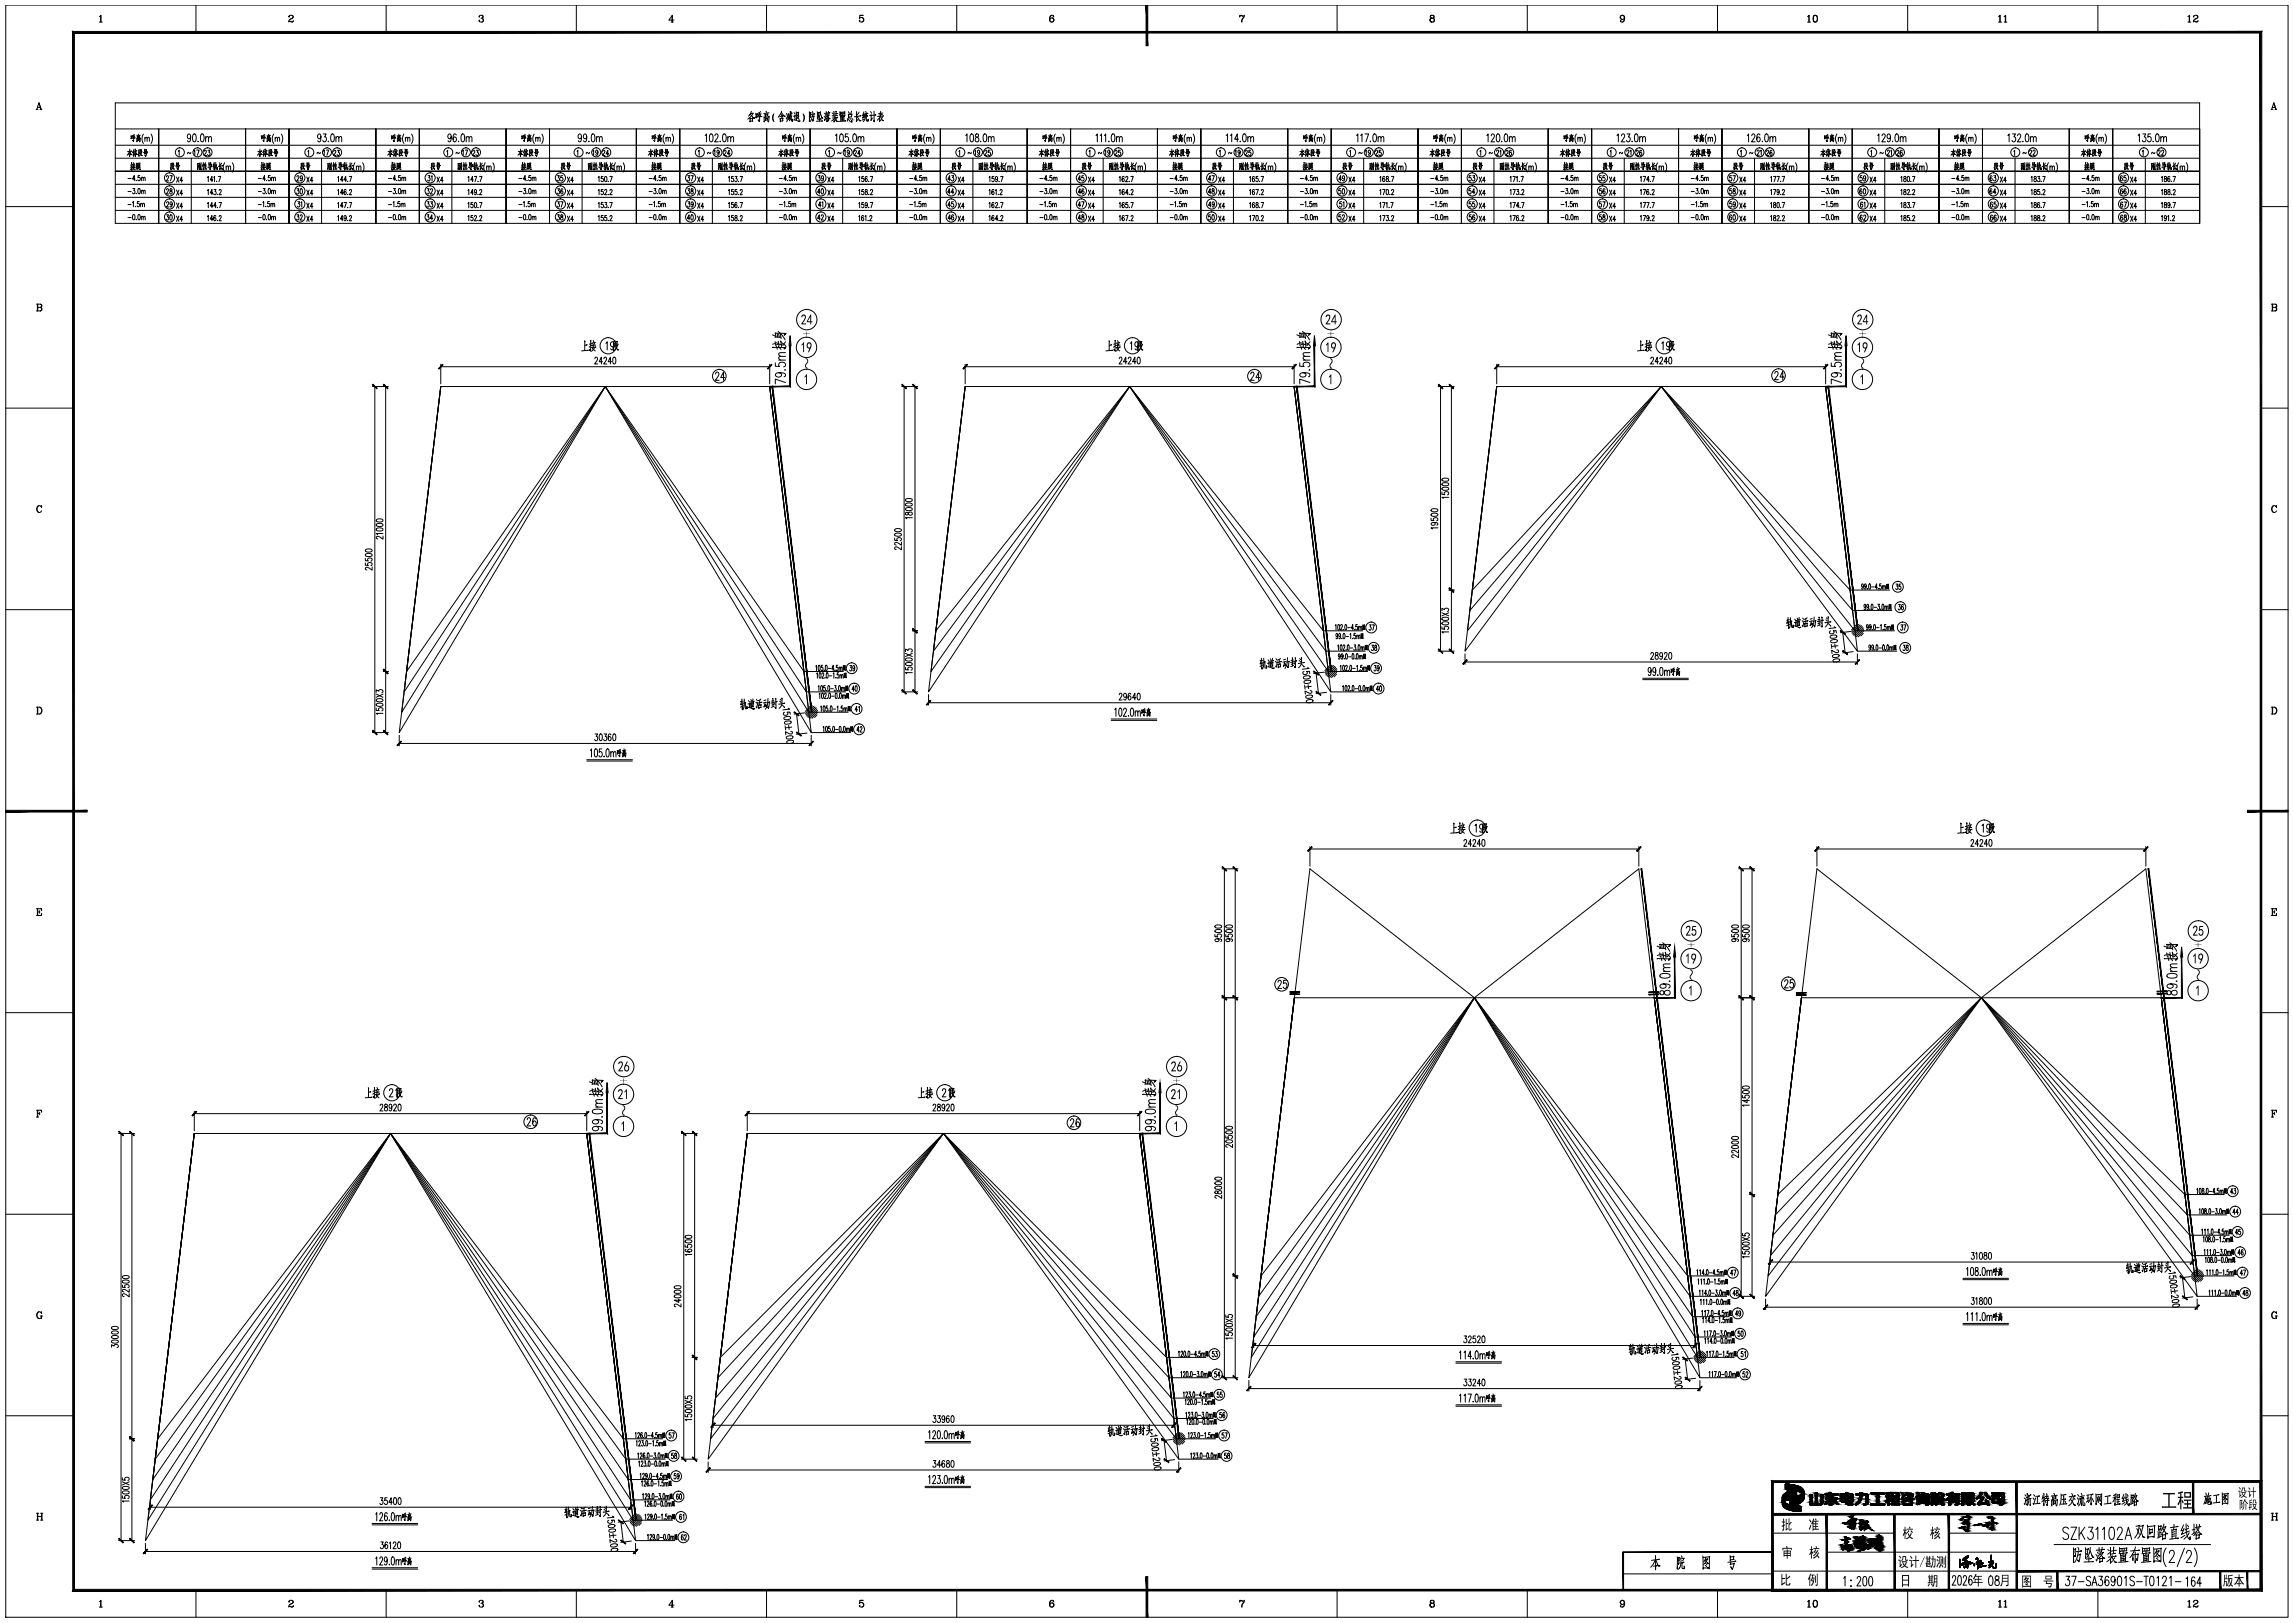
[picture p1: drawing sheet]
<svg xmlns="http://www.w3.org/2000/svg" width="845mm" height="598mm" viewBox="0 0 845 598" stroke-linecap="round" stroke-linejoin="round" font-family="sans-serif">
<!-- layer: 0 -->
<g fill="none" stroke="#000" stroke-width=".37">
<path d="M2.1 1.9h841v593.9h-841zM36.6 6.1l.6-.5v2.5M36.6 8.1h1.1M37.1 5.7v2.4M72.2 1.9v10M106.5 6.1l-.1 .1a.86 .86 0 0 1 .9-.6 .86 .86 0 0 1 .8 .7l-1.6 1.1-.1 .7M107.5 5.6l.4 .7-.9 .7M108.1 7.8l-.4 .2-1.3-.1M108.1 7.5l-.3 .6-1-.3M142.3 1.9v10M176.6 6.1v.2v-.4l.5-.3 .8 .1v.9l-.7 .1M177.6 5.6l.3 .4-.3 .7 .6 .6a.85 .85 0 0 1-.8 .9 .85 .85 0 0 1-.9-.7l.1 .1"/>
<path d="M177.9 6.9l.1 .7-.4 .5M212.4 1.9v10M247.3 8.1h.8M247.6 5.9v2.2M248.3 7.4h-1.9l1.4-1.8v2.5M282.4 1.9v10M316.9 5.7l1.2-.1h-1.2l-.2 1.2a.88 .88 0 0 1 1.3-.3 .88 .88 0 0 1 0 1.4 .88 .88 0 0 1-1.3-.4l.1 .1M317.6 6.5l.6 .7-.1 .6-.5 .3M352.5 1.9v10M387.6 5.6a1.5 1.5 0 0 0-.2 2.5M387.7 6.6l.6 .7-.6 .8M388.2 6v.2l.1-.2a.88 .88 0 0 0-1.1-.3 .88 .88 0 0 0-.5 1v.7a.82 .82 0 0 0 .9 .9 .82 .82 0 0 0 .7-1.1 .82 .82 0 0 0-1.1-.5l-.4 .6"/>
<path d="M456.8 6.1l.4-.5 .8 .4 .5-.4-.7 1.6-.2 .9M456.8 5.6v.7M456.9 5.9l1.1 .1M458.3 6.3a1.87 1.87 0 0 0-.8 1.8M492.7 1.9v10M527.5 5.6l-.5 .4 .1 .6 .9 .1 .4-.4-.1-.6-.8-.1-.4 .4 .4 .7M528 5.6l.3 .4-.3 .7 .6 .5a.83 .83 0 0 1-1 1 .83 .83 0 0 1-.6-1.3l.5-.2-.5 .5 .1 .7 .4 .2M528 6.7l.4 .5-.1 .7-.3 .2M562.8 1.9v10M597.7 5.6l-.6 .7 .1 .5 .5 .4M597.9 5.6a1.5 1.5 0 0 1-.1 2.5M598.5 6.5a.8 .8 0 0 1-1.1 .6 .8 .8 0 0 1-.4-1.2 .8 .8 0 0 1 1.3-.2 1.36 1.36 0 0 1 .4 1.5 1.36 1.36 0 0 1-1.3 .9l-.2-.6v.3"/>
<path d="M632.8 1.9v10M666 6.1l.6-.5v2.5M666 8.1h1.1M666.5 5.7v2.4M668.8 5.6a1.45 1.45 0 0 0 0 2.5 1.29 1.29 0 0 0 .9-1.2 1.29 1.29 0 0 0-.9-1.3 1.59 1.59 0 0 0 0 2.5M669 5.6a1.59 1.59 0 0 1 0 2.5M702.9 1.9v10M736.4 6.1l.6-.5v2.5M736.4 8.1h1.1M736.9 5.7v2.4M738.4 6.1l.6-.5v2.5M738.4 8.1h1.1"/>
<path d="M738.9 5.7v2.4M773 1.9v10M806.2 6.1l.6-.5v2.5M806.2 8.1h1.1M806.7 5.7v2.4M808.3 6.1l-.1 .1a.86 .86 0 0 1 .9-.6 .86 .86 0 0 1 .8 .7l-1.6 1.1-.1 .7M809.3 5.6l.5 .7-1 .7M809.9 7.8l-.4 .2-1.3-.1M809.9 7.5l-.3 .6-1-.3M13.8 39.6h1.1M14.4 38.2l.7 2.1M42.5 37.9h768v44.4h-768z"/>
<path d="M837.3 39.6h1M837.9 38.2l.7 2.1M13.3 40.3h.7M13.5 40.3l.9-2.5 .8 2.5M14.7 40.3h.8M42.5 58.3h768M42.5 53.5h768M42.5 47.5h768M47.7 55.8l-.9 1.4M47.8 54.9v2.8v-.4M47.8 55.8l.5 1.1h.3l-.4-.1M47.9 56.9h.2l-.7 .1"/>
<path d="M48.3 55.7h.2l-1.5 .2M48.3 50v1.2v-.3l.4-.1v-.7l-.4 .1M48.5 59.9v2.7l-.3-.3 .3 .3M48.9 50.2l.1 .5M49.1 59.9l.2 .4M49.2 55.6l-.1 2v-.4M49.2 49.8v2.3l-.3-.4 .3 .4M49.4 54.9l-.6 1.3M49.5 49.6l-.7 .4M49.6 50l-.2 .8M49.7 50.8h.1l-1.1 .1M49.8 55.8l-.5 1.3"/>
<path d="M49.8 54.9v2.8v-.6M49.9 55.7l.5 1.2h.2l-.3-.2M50.2 56.8l-.6 .1M50.3 55.6l-.9 .2M50.4 50.9l.1 1.3-.1-.2M50.4 51.1l1.3-.3-.2 1.4-.2-.3M50.7 50.2v.6l.7-.2v-.5l-.7 .2M50.8 51.2v.7l.5-.2v-.5l-.5 .2M50.9 49.4l.2 .4M51.1 55.2v2.3v-.3M51.5 55.7l-.3 .1M51.5 56.1l-.3 .1"/>
<path d="M51.5 55.1l-.3 .3M51.5 56.5l-.6 .4M51.7 56.4l.7 .9-.3-.1M51.7 49.8l-1.4 .3M51.7 56.3l.5-.1-.8 1.3M51.7 55.1l-.1 1.1M51.8 55.3l.4-.1-.1 .6 .3 .1M52.9 49.4a3 3 0 0 0 0 3.5M53.3 54.9v1.1v-.2l.8-.1-.1-.7-.7 .2M53.4 51l.4-.4 .3 .1 .1 1.4M53.4 50.6v1.5M53.4 56.2l-.1 .5 .8-.2-.4 1.1-.3-.5 .3 .5"/>
<path d="M54.2 56h.2l-1.6 .2M54.2 51l.4-.4 .4 .1v1.4M55.6 49.4a3 3 0 0 1 0 3.5M65.1 59.9l.1 1 .7-.3-.1-.6-.6 .2M65.7 55.7l.3-.3v1.9M70.3 50.3l-.3 .7a.78 .78 0 0 1-1-.8 .78 .78 0 0 1 1-.7l.3 .8a1.42 1.42 0 0 1-.8 2l-.4-.5M70.3 56.1l-.2 .5-.8-.5-.2 .6M70.5 58.3v24M71.2 49.5l.5-.2a2.12 2.12 0 0 1 0 3h-.2a2.35 2.35 0 0 1-.3-2.8zM71.4 55.6l.4-.3v1.9M72.5 55.3h.9l-.7 1.9M73 52l.1 .1"/>
<path d="M74 60l.1 2.5-.2-.3 .2 .1M74.1 49.5l.5-.2a2.07 2.07 0 0 1 0 3h-.2a2.44 2.44 0 0 1-.3-2.8zM74.9 59.9v2.7v-.4M75.2 55.8l.1-.3a.43 .43 0 0 1 .6 0 .43 .43 0 0 1 .1 .6l-.8 1.2h.9M75.7 59.9l-.1 2.4M75.8 50.9l.5-.6 .5 .2 .1 1.8M75.8 50.3v2M76.6 55.4h.7l-.4 .7a.55 .55 0 0 1 .5 .8 .55 .55 0 0 1-.9 0M76.9 50.9l.4-.6 .5 .2 .1 1.8M76.9 59.9l.1 1.1h.9l.1-.5v.5M78.9 59.8l-.4 1.5 .7-.1M79.5 59.9l-.1 1.7-.3 1"/>
<path d="M81 59.9v2.7l.4-.6M82.8 60a3 3 0 0 0 0 3.4M85.6 60a3 3 0 0 1 0 3.4M90.5 47.5v34.8M95.7 55.8l-.9 1.4M95.8 54.9v2.8v-.4M95.8 55.8l.5 1.1h.3l-.4-.1M95.9 56.9h.2l-.7 .1M96.3 55.7h.2l-1.5 .2M96.3 50l.1 1.2v-.3l.3-.1v-.7l-.4 .1M96.5 59.9v2.7l-.3-.3 .3 .3M96.9 50.2l.1 .5"/>
<path d="M97.2 59.9l.1 .4M97.2 55.6v2v-.4M97.2 49.8v2.3l-.3-.4 .3 .4M97.4 54.9l-.6 1.3M97.5 49.6l-.7 .4M97.6 50l-.2 .8M97.7 50.8h.2l-1.2 .1M97.8 55.8l-.5 1.3M97.9 54.9v2.8v-.6M97.9 55.7l.5 1.2h.2l-.3-.2M98.1 56.8l-.5 .1M98.3 55.6l-.9 .2"/>
<path d="M98.4 50.9v1.3v-.2M98.4 51.1l1.3-.3-.2 1.4-.2-.3M98.6 50.2l.1 .6 .7-.2v-.5l-.7 .2M98.7 51.2l.1 .7 .5-.2v-.5l-.5 .2M98.9 49.4l.2 .4M99.1 55.2v2.3v-.3M99.5 55.7l-.3 .1M99.5 56.1l-.3 .1M99.5 55.1l-.3 .3M99.5 56.5l-.6 .4M99.7 56.4l.7 .9-.3-.1M99.7 56.3l.5-.1-.8 1.3"/>
<path d="M99.7 49.8l-1.4 .3M99.7 55.1l-.1 1.1M99.8 55.3l.4-.1-.1 .6 .3 .1M100.9 49.4a3 3 0 0 0 0 3.5M101.2 54.9l.1 1.1v-.2l.7-.1v-.7l-.7 .2M101.4 51l.3-.4 .4 .1 .1 1.4M101.4 50.6v1.5M101.4 56.2l-.1 .5 .8-.2-.4 1.1-.3-.5 .3 .5M102.2 56h.2l-1.6 .2M102.2 51l.4-.4 .4 .1v1.4M103.7 49.4a3.1 3.1 0 0 1 0 3.5M113.1 59.9l.1 1 .7-.3-.1-.6-.6 .2"/>
<path d="M113.4 55.7l.3-.3v1.9M118 56.1l-.2 .5-.8-.5-.2 .6M118.3 50.3l-.3 .7a.79 .79 0 0 1-1-.8 .79 .79 0 0 1 1-.7l.3 .8a1.45 1.45 0 0 1-.8 2l-.4-.5M118.5 58.3v24M119.1 49.3h1.1l-.6 1.2a.86 .86 0 0 1 .7 1 .86 .86 0 0 1-1.2 .6l-.2-.4M119.2 55.6l.3-.3v1.9M120.2 55.3h.9l-.6 1.9M121 52l.1 .1M122 60l.1 2.5-.2-.3 .2 .1M122.1 49.5l.5-.2a2.12 2.12 0 0 1 0 3h-.2a2.35 2.35 0 0 1-.3-2.8zM122.9 59.9v2.7v-.4M123 55.8v-.3a.42 .42 0 0 1 .6 0 .42 .42 0 0 1 .1 .6l-.8 1.2h.9"/>
<path d="M123.7 59.9l-.1 2.4M123.8 50.9l.5-.6 .5 .2v1.8M123.8 50.3v2M124.3 55.4h.7l-.3 .7a.54 .54 0 0 1 .4 .8 .54 .54 0 0 1-.9 0M124.8 50.9l.5-.6 .5 .2 .1 1.8M124.9 59.9l.1 1.1h.9v-.5v.5M126.9 59.8l-.4 1.5 .7-.1M127.5 59.9l-.1 1.7-.3 1M129 59.9v2.7l.4-.6M130.8 60a3 3 0 0 0 0 3.4M133.6 60a3 3 0 0 1 0 3.4M138.5 47.5v34.8"/>
<path d="M143.7 55.8l-.9 1.4M143.8 54.9v2.8v-.4M143.8 55.8l.5 1.1h.4l-.5-.1M143.9 56.9h.2l-.7 .1M144.3 55.7h.2l-1.5 .2M144.3 50v1.2v-.3l.4-.1v-.7l-.4 .1M144.5 59.9v2.7l-.3-.3 .3 .3M144.9 50.2l.1 .5M145.2 59.9l.1 .4M145.2 55.6v2v-.4M145.2 49.8v2.3l-.3-.4 .3 .4M145.4 54.9l-.6 1.3"/>
<path d="M145.5 49.6l-.7 .4M145.6 50l-.2 .8M145.6 50.8h.3l-1.2 .1M145.8 55.8l-.5 1.3M145.9 54.9v2.8v-.6M145.9 55.7l.5 1.2h.2l-.3-.2M146.2 56.8l-.6 .1M146.3 55.6l-.9 .2M146.4 50.9l.1 1.3-.1-.2M146.4 51.1l1.3-.3-.2 1.4-.2-.3M146.6 50.2l.1 .6 .7-.2-.1-.5-.6 .2M146.7 51.2l.1 .7 .5-.2v-.5l-.5 .2"/>
<path d="M146.9 49.4l.2 .4M147.1 55.2l.1 2.3v-.3M147.5 55.7l-.3 .1M147.5 56.1l-.3 .1M147.5 55.1l-.3 .3M147.5 56.5l-.6 .4M147.7 56.4l.7 .9-.3-.1M147.7 56.3l.5-.1-.9 1.3M147.7 49.8l-1.4 .3M147.7 55.1l-.1 1.1M147.8 55.3l.3-.1v.7h.3M148.8 49.4a3 3 0 0 0 0 3.5"/>
<path d="M149.2 54.9l.1 1.1v-.2l.8-.1-.1-.7-.7 .2M149.4 51l.4-.4 .3 .1 .1 1.4M149.4 50.6v1.5M149.4 56.2l-.1 .5 .8-.2-.4 1.1-.3-.5 .3 .5M150.2 56h.2l-1.6 .2M150.2 51l.4-.4 .4 .1v1.4M151.6 49.4a3 3 0 0 1 0 3.5M161.1 59.9v1l.8-.3-.1-.6-.7 .2M164.6 55.7l.3-.3v1.9M166.3 50.3l-.3 .7a.79 .79 0 0 1-1-.8 .79 .79 0 0 1 1-.7l.3 .8a1.45 1.45 0 0 1-.8 2l-.4-.5M166.5 58.3v24M168.1 49.8l-.6-.5a1.88 1.88 0 0 0 .1 3 .86 .86 0 0 0 .6-1.1 .86 .86 0 0 0-1-.6l-.3 .7"/>
<path d="M169 52l.1 .1M169.2 56.1l-.2 .5-.8-.5-.2 .6M170.1 60v2.5l-.3-.3 .3 .1M170.1 49.5l.5-.2a2.12 2.12 0 0 1 0 3h-.2a2.39 2.39 0 0 1-.3-2.8zM170.3 55.6l.4-.3v1.9M170.9 59.9v2.7v-.4M171.4 55.3h.9l-.7 1.9M171.7 59.9l-.1 2.4M171.8 50.9l.5-.6 .4 .2 .1 1.8M171.8 50.3v2M172.8 50.9l.5-.6 .5 .2 .1 1.8M172.9 59.9l.1 1.1h.9v-.5v.5"/>
<path d="M174.2 55.8v-.3a.43 .43 0 0 1 .6 0 .43 .43 0 0 1 .1 .6l-.8 1.2h.9M174.9 59.8l-.4 1.5 .7-.1M175.5 59.9l-.1 1.7-.3 1M175.5 55.4h.7l-.4 .7a.55 .55 0 0 1 .5 .8 .55 .55 0 0 1-.9 0M177 59.9v2.7l.4-.6M178.8 60a3 3 0 0 0 0 3.4M181.6 60a3 3 0 0 1 0 3.4M186.5 47.5v34.8M191.7 55.8l-.9 1.4M191.8 54.9v2.8v-.4M191.9 55.8l.4 1.1h.3l-.4-.1M191.9 56.9h.2l-.7 .1"/>
<path d="M192.3 55.7h.2l-1.5 .2M192.3 50v1.2v-.3l.4-.1v-.7l-.4 .1M192.5 59.9v2.7l-.3-.3 .3 .3M192.9 50.2l.1 .5M193.1 59.9l.2 .4M193.2 55.6l-.1 2v-.4M193.2 49.8v2.3l-.3-.4 .3 .4M193.4 54.9l-.6 1.3M193.5 49.6l-.7 .4M193.6 50l-.2 .8M193.7 50.8h.1l-1.1 .1M193.8 55.8l-.5 1.3"/>
<path d="M193.8 54.9v2.8v-.6M193.9 55.7l.5 1.2h.2l-.3-.2M194.2 56.8l-.7 .1M194.3 55.6l-.9 .2M194.4 50.9l.1 1.3-.1-.2M194.4 51.1l1.3-.3-.2 1.4-.2-.3M194.6 50.2l.1 .6 .7-.2-.1-.5-.6 .2M194.8 51.2v.7l.5-.2v-.5l-.5 .2M194.9 49.4l.2 .4M195.2 55.4v2.1v-.3M195.5 55.1l-.3 .3-.1-.2M195.5 55.7l-.3 .1"/>
<path d="M195.5 56.1l-.3 .1M195.5 56.5l-.6 .4M195.7 56.4l.7 .9-.3-.1M195.7 49.8l-1.4 .3M195.7 56.3l.5-.1-.9 1.3M195.7 55.1l-.1 1.1M195.8 55.3l.4-.1-.1 .6 .3 .1M196.8 49.4a3 3 0 0 0 0 3.5M197.3 54.9v1.1v-.2l.8-.1-.1-.7-.7 .2M197.4 51l.4-.4 .3 .1 .1 1.4M197.4 50.6v1.5M197.4 56.2l-.1 .5 .8-.2-.4 1.1-.3-.5 .3 .5"/>
<path d="M198.2 56h.2l-1.6 .2M198.2 51l.4-.4 .4 .1v1.4M199.6 49.4a3 3 0 0 1 0 3.5M209.1 59.9v1l.8-.3-.1-.6-.7 .2M212.6 55.7l.3-.3v1.9M214.2 50.3l-.2 .7a.79 .79 0 0 1-1-.8 .79 .79 0 0 1 1-.7l.2 .8a1.42 1.42 0 0 1-.7 2l-.4-.5M214.5 58.3v24M216.2 50.3l-.3 .7a.79 .79 0 0 1-1-.8 .79 .79 0 0 1 1-.7l.3 .8a1.45 1.45 0 0 1-.8 2l-.4-.5M217 52l.1 .1M217.2 56.1l-.2 .5-.8-.5-.2 .6M218 60l.1 2.5-.3-.3 .3 .1M218.1 49.5l.5-.2a2.07 2.07 0 0 1 0 3h-.2a2.44 2.44 0 0 1-.3-2.8z"/>
<path d="M218.4 55.6l.3-.3v1.9M218.9 59.9v2.7v-.4M219.7 59.9l-.1 2.4M219.8 50.9l.5-.6 .4 .2 .2 1.8M219.8 50.3v2M220.3 55.9l-.2 .5a.52 .52 0 0 1-.6-.5 .52 .52 0 0 1 .6-.5 .96 .96 0 0 1 .4 1 .96 .96 0 0 1-.9 .7l-.1-.2M220.9 50.9l.4-.6 .5 .2 .1 1.8M220.9 59.9l.1 1.1h.9l.1-.5v.5M222.1 55.8l.1-.3a.42 .42 0 0 1 .6 0 .42 .42 0 0 1 0 .6l-.8 1.2h.9M222.9 59.8l-.4 1.5 .7-.1M223.5 59.9l-.1 1.7-.3 1M224.3 56.7h-1l.7-1.3v1.9"/>
<path d="M225 59.9v2.7l.4-.6M226.8 60a3 3 0 0 0 0 3.4M229.6 60a3 3 0 0 1 0 3.4M234.5 47.5v34.8M239.7 55.8l-.9 1.4M239.8 54.9v2.8v-.4M239.8 55.8l.5 1.1h.3l-.4-.1M239.9 56.9h.2l-.7 .1M240.3 55.7h.2l-1.5 .2M240.3 50v1.2v-.3l.4-.1v-.7l-.4 .1M240.5 59.9v2.7l-.3-.3 .3 .3M240.9 50.2l.1 .5"/>
<path d="M241.2 59.9l.1 .4M241.2 55.6v2v-.4M241.2 49.8v2.3l-.3-.4 .3 .4M241.4 54.9l-.6 1.3M241.5 49.6l-.7 .4M241.6 50l-.2 .8M241.7 50.8h.2l-1.2 .1M241.8 55.8l-.5 1.3M241.9 54.9v2.8v-.6M241.9 55.7l.5 1.2h.2l-.3-.2M242.2 56.8l-.6 .1M242.3 55.6l-.9 .2"/>
<path d="M242.4 50.9l.1 1.3-.1-.2M242.4 51.1l1.3-.3-.2 1.4-.2-.3M242.6 50.2l.1 .6 .7-.2v-.5l-.7 .2M242.7 51.2l.1 .7 .5-.2v-.5l-.5 .2M242.9 49.4l.2 .4M243.1 55.2v2.3v-.3M243.5 55.7l-.3 .1M243.5 56.1l-.3 .1M243.5 55.1l-.3 .3M243.5 56.5l-.6 .4M243.7 56.4l.7 .9-.3-.1M243.7 56.3l.5-.1-.8 1.3"/>
<path d="M243.7 49.8l-1.4 .3M243.7 55.1l-.1 1.1M243.8 55.3l.4-.1-.1 .6 .3 .1M244.9 49.4a3 3 0 0 0 0 3.5M245.2 54.9l.1 1.1v-.2l.7-.1v-.7l-.7 .2M245.4 51l.4-.4 .3 .1 .1 1.4M245.4 50.6v1.5M245.4 56.2l-.1 .5 .8-.2-.4 1.1-.3-.5 .3 .5M246.1 56h.3l-1.6 .2M246.2 51l.4-.4 .4 .1v1.4M247.6 49.4a3 3 0 0 1 0 3.5M257.1 59.9l.1 1 .7-.3-.1-.6-.6 .2"/>
<path d="M257.3 55.7l.3-.3v1.9M259.8 49.9l.5-.6v3M261.7 49.5l.4-.2a2.07 2.07 0 0 1 0 3h-.1a2.39 2.39 0 0 1-.3-2.8zM261.9 56.1l-.2 .5-.8-.5-.2 .6M262.5 58.3v24M263.1 55.6l.3-.3v1.9M263.4 50l.1-.4a.64 .64 0 0 1 1-.1 .64 .64 0 0 1 0 1l-1.2 1.8h1.4M265 55.9l-.2 .5a.52 .52 0 0 1-.7-.5 .52 .52 0 0 1 .7-.5l.1 1.5-.3 .3-.4-.3M265.4 52l.1 .1M266 60l.1 2.5-.2-.3 .2 .1M266.5 49.5l.5-.2a2.07 2.07 0 0 1 0 3h-.2a2.44 2.44 0 0 1-.3-2.8zM266.8 55.8v-.3a.42 .42 0 0 1 .7 0 .42 .42 0 0 1 0 .6l-.8 1.2h.9"/>
<path d="M266.9 59.9v2.7v-.4M267.7 59.9l-.1 2.4M268.2 50.9l.4-.6 .5 .2 .1 1.8M268.2 50.3v2M268.9 59.9l.1 1.1h.9l.1-.5v.5M269 56.7h-1l.6-1.3v1.9M269.2 50.9l.5-.6 .5 .2 .1 1.8M270.9 59.8l-.4 1.5 .7-.1M271.5 59.9l-.1 1.7-.3 1M273 59.9v2.7l.4-.6M274.8 60a3 3 0 0 0 0 3.4M276.3 43.5l.1 1.4-.1-.2 1.1-.1-.1-1.1-.9 .3"/>
<path d="M276.4 42.1l1.3 1.4h.5l-.7-.3M276.6 41.9l.9-.2-2 2.2M276.8 41l-1 1.8M277.6 60a3 3 0 0 1 0 3.4M278.5 41.7l.1 1.8v-.4l.4-.2 .1-1-.5 .2M279.4 42.1l.1 .7M279.8 41.5v3.3l-.4-.6 .4 .5M280.3 41.1l-1 .6M280.4 41.8l-.3 1M280.5 43l.3-.1-1.7 .2M281.5 43l.1 2v-.4M281.5 43.3l1.9-.3-.3 2-.2-.5"/>
<path d="M281.9 42v1l1-.4v-.6l-1 .2M282 43.5l.1 1 .7-.3v-.7l-.7 .2M282.2 41l.3 .4M282.5 47.5v34.8M283.4 41.6l-2 .2M285 42.1l-.2 1.5 .3 1M285.2 42a2.44 2.44 0 0 0 0 2.8M287.3 43l1.1-.4-.4 1M287.4 43.5l.1 1.4v-.2l1-.2v-1.1l-1 .4M287.7 55.8l-.8 1.4M287.8 54.9v2.8v-.4M287.8 42.1l.2 .5"/>
<path d="M287.8 55.8l.5 1.1h.3l-.4-.1M287.9 41.4l1 1.4h.4l-.6-.2M287.9 56.9h.2l-.7 .1M288 41l-1.3 2.2M288.3 55.7h.2l-1.5 .2M288.3 50v1.2v-.3l.4-.1v-.7l-.4 .1M288.5 59.9v2.7l-.3-.3 .3 .3M288.9 50.2l.1 .5M289.2 59.9l.1 .4M289.2 55.6v2v-.4M289.2 49.8v2.3l-.3-.4 .3 .4M289.4 54.9l-.6 1.3"/>
<path d="M289.5 49.6l-.7 .4M289.6 50l-.2 .8M289.6 50.8h.3l-1.2 .1M289.8 55.8l-.5 1.3M289.8 41.8l.2 .7M289.9 54.9v2.8v-.6M289.9 55.7l.5 1.2h.2l-.3-.2M290.2 56.8l-.6 .1M290.3 55.6l-.9 .2M290.3 42.5l-.5 1.4-.1-.4M290.4 50.9v1.3v-.2M290.4 51.1l1.3-.3-.2 1.4-.2-.3"/>
<path d="M290.4 41.8v1.8l-.5 1.2M290.6 43l.1 1 .4-.3v-.8l-.4 .3M290.6 50.2l.1 .6 .7-.2v-.5l-.7 .2M290.7 51.2l.1 .7 .5-.2v-.5l-.5 .2M290.9 49.4l.2 .4M291.1 55.2v2.3v-.3M291.1 42.5l-.5 .2M291.1 41l.4 2.5 .5 1.3v-.9l-.1 .8M291.5 55.7l-.3 .1M291.5 56.1l-.3 .1M291.5 55.1l-.3 .3M291.5 56.5l-.6 .4"/>
<path d="M291.5 41.2l.3 .4M291.6 42l.3-.1-1.4 .2M291.7 56.4l.7 .9-.3-.1M291.7 56.3l.5-.1-.9 1.3M291.7 49.8l-1.4 .3M291.7 42.5l-.8 2M291.7 55.1l-.1 1.1M291.8 55.3l.3-.1v.7h.3M292.4 42.8l.7-.1-.3 1.5M292.4 44.2l2.1 .5 .3-.2-.6 .1M292.6 41.5l.3 .6M292.9 49.4a3 3 0 0 0 0 3.5"/>
<path d="M293.2 54.9l.1 1.1v-.2l.7-.1v-.7l-.7 .2M293.4 41.1l-.1 2.9 .6-.5M293.4 51l.4-.4 .3 .1 .1 1.4M293.4 50.6v1.5M293.4 56.2l-.1 .5 .8-.2-.4 1.1-.3-.5 .3 .5M293.5 41.5l.8-.1v1.1l-.8 .1M293.8 43l.7 1M293.9 42l-.4 .1M294.2 56h.2l-1.6 .2M294.2 51l.4-.4 .4 .1v1.4M294.3 42.7l-.3 .6M295.6 49.4a3 3 0 0 1 0 3.5"/>
<path d="M295.9 42a2.51 2.51 0 0 1 0 2.8M296 42.2l.3 1-.3 1.4M298.2 41.2l.1 3.6v-.7M298.3 41.6l.5-.1-.2 1.8-.2-.2 .2 .2M299.3 43l.7-.2-.5 1.8-.2-.5 .3 .4M299.3 41.1l.2 .7M299.4 42.2l-.4 1.7-.5 .9M299.9 42h.3l-1.4 .1M301.1 41.1l.1 2.7v-.5M301.2 41.6l.7-.2-.3 1.5-.2-.3M302 43.3v1.3M302.3 41.8l.6 1.7h.3l-.4-.4"/>
<path d="M302.3 41.1a3.1 3.1 0 0 1-.8 2.4M302.4 43.9l.3-.1-1.4 .1M302.8 44.6h.3l-2.3 .1M303.7 42.8l.3 .4M304.1 42.2l.2 .5M304.3 43l-.4 1.4-.2-.3M304.5 41.1v1.1M304.6 43.6l.1 1.2v-.2l.7-.1v-.7h-.7M304.8 42.1l-.4 1.1M304.8 42.5l.7-.1-1.3 1.5M304.8 42.8l.8 .9h.3l-.4-.1M305.1 59.9l.1 1 .7-.3-.1-.6-.6 .2"/>
<path d="M305.3 41l-.2 1.2M305.3 55.7l.3-.3v1.9M305.4 41.6h.4l-2 .2M306.6 41.6l.4 .3M307.3 41.1v2M307.3 42.3l-.7 .5M307.3 43.9v1.1l.6-.7M307.6 42.8l.1 .3M307.7 43.3l-1.3 1.3M307.7 43.4l.7 1.3h.5l-.6-.1M307.8 49.9l.5-.6v3M308 41v1.6"/>
<path d="M308.4 43.6l-.4 .4M308.5 43.2h.2l-2 .3M308.6 42.5l-1 .2M308.7 41.8l-1.2 .2M309.5 41.1v1.2v-.3l1.8-.1v-.7l-1.8 .2M309.7 49.5l.5-.2a2.07 2.07 0 0 1 0 3h-.2a2.35 2.35 0 0 1-.3-2.8zM309.9 56.1l-.2 .5-.8-.5-.2 .6M310.1 41.5v.5M310.4 42.1l-.1 .9M310.4 44.2h.3l-.8 .1M310.5 58.3v24M310.5 43.4l.2-.1-.9 .2"/>
<path d="M310.6 41.4v.6M310.6 43.7l-.8 .2M310.9 44.6l.1-1.8-1.2 .3v-.3l.1 1.9M311.1 55.6l.3-.3v1.9M311.1 42.5l.3-.1-2 .2M311.3 44.6l.3-.1-2.4 .2M312.3 43.7l-.1 1M312.5 49.3h-1l-.1 1.3a.91 .91 0 0 1 1.4 .6 .91 .91 0 0 1-1 1.1l-.5-.6M312.6 42l.1 1.4v-.2l1.1-.2 .1-1-1.3 .3M312.6 41.2l.3 .6M312.6 43.7a1.55 1.55 0 0 0 1.3 1.3l-.1-.8 .1 .8M313 55.9l-.2 .5a.52 .52 0 0 1-.7-.5 .52 .52 0 0 1 .7-.5l.1 1.5-.3 .3-.4-.3"/>
<path d="M313.1 43.5l.3 .4M313.4 52l.1 .1M313.8 41l-.4 1.2M313.9 43.6l.4 .7M314 60l.1 2.5-.3-.3 .3 .1M314.5 49.5l.5-.2a2.07 2.07 0 0 1 0 3h-.2a2.35 2.35 0 0 1-.3-2.8zM314.8 55.8l.1-.3a.42 .42 0 0 1 .6 0 .42 .42 0 0 1 0 .6l-.8 1.2h.9M314.9 59.9v2.7v-.4M315.6 41.1v3.7l.5-.8M315.7 59.9l-.1 2.4M315.9 42.9l.2 .4a1.27 1.27 0 0 0 1.2 1.2l-.7-.3M316.2 50.9l.5-.6 .4 .2 .1 1.8"/>
<path d="M316.2 50.3v2M316.6 41.3l-1 1.3M316.9 42.7h.3l-2.4 .3M316.9 59.9l.1 1.1h.9v-.5v.5M317 56.7h-1l.7-1.3v1.9M317.2 50.9l.5-.6 .5 .2 .1 1.8M318.3 41.2l-.6 1.4 .7-.1 .1-.3-.7 1.3 .7-.3M318.6 43.8l-.9 .5M318.9 42.9l-.3 1.2-.5 .7M318.9 59.8l-.4 1.5 .7-.1M319 41l.2 .6M319.1 42l-.5 .9 1-.2-.3-.4 .4 .6"/>
<path d="M319.2 42.9a1.47 1.47 0 0 0 .3 1.7h.4l-.1-.7v.7M319.5 41.8h.3l-1.2 .2M319.5 59.9l-.1 1.7-.3 1M320.5 42.5l.6-.1-.2 2 .6-.9M320.8 41.1l.3 .6M321 59.9v2.7l.4-.6M322.1 41v3.9v-.6M322.5 42.4l.3-.1-1.4 .2M322.8 60a3 3 0 0 0 0 3.4M324.1 43.4l-.1 1.4 .6-.7M324.3 42.9l-1 1.4M324.4 42.9l.7 1.5 .5 .1-.6-.3"/>
<path d="M324.4 41l.1 1.8M325.1 42.2l-1.2 .1M325.2 43.1l-.4 .6M325.3 41.7l-1.5 .1M325.4 42.8l-2 .1M325.6 60a3 3 0 0 1 0 3.4M330.5 47.5v34.8M335.7 55.8l-.9 1.4M335.8 54.9v2.8v-.4M335.9 55.8l.4 1.1h.4l-.5-.1M335.9 56.9h.2l-.7 .1M336.3 55.7h.2l-1.5 .2"/>
<path d="M336.3 50v1.2v-.3l.4-.1v-.7l-.4 .1M336.5 59.9v2.7l-.3-.3 .3 .3M336.9 50.2l.1 .5M337.1 59.9l.2 .4M337.2 55.6v2v-.4M337.2 49.8v2.3l-.3-.4 .3 .4M337.4 54.9l-.6 1.3M337.5 49.6l-.7 .4M337.6 50l-.2 .8M337.7 50.8h.2l-1.2 .1M337.8 55.8l-.5 1.3M337.8 54.9v2.8v-.6"/>
<path d="M337.9 55.7l.4 1.2h.3l-.3-.2M338.2 56.8l-.6 .1M338.3 55.6l-.9 .2M338.4 50.9l.1 1.3-.1-.2M338.4 51.1l1.3-.3-.2 1.4-.2-.3M338.6 50.2l.1 .6 .7-.2-.1-.5-.6 .2M338.8 51.2v.7l.5-.2v-.5l-.5 .2M338.9 49.4l.1 .4M339.2 55.4v2.1v-.3M339.5 55.1l-.3 .3-.1-.2M339.5 55.7l-.3 .1M339.5 56.1l-.3 .1"/>
<path d="M339.5 56.5l-.6 .4M339.7 56.4l.7 .9-.3-.1M339.7 49.8l-1.4 .3M339.7 56.3l.5-.1-.9 1.3M339.7 55.1l-.1 1.1M339.8 55.3l.3-.1v.6l.3 .1M340.8 49.4a3 3 0 0 0 0 3.5M341.2 54.9l.1 1.1v-.2l.8-.1-.1-.7-.7 .2M341.4 51l.4-.4 .3 .1 .1 1.4M341.4 50.6v1.5M341.4 56.2l-.1 .5 .8-.2-.4 1.1-.3-.5 .3 .5M342.2 56h.2l-1.6 .2"/>
<path d="M342.2 51l.4-.4 .4 .1v1.4M343.6 49.4a3 3 0 0 1 0 3.5M353.1 59.9v1l.8-.3-.1-.6-.7 .2M353.3 55.7l.3-.3v1.9M355.8 49.9l.5-.6v3M357.7 49.5l.5-.2a2.12 2.12 0 0 1 0 3h-.2a2.35 2.35 0 0 1-.3-2.8zM357.9 56.1l-.2 .5-.8-.5-.2 .6M358.5 58.3v24M359.1 55.6l.3-.3v1.9M359.5 49.5v.8a1.07 1.07 0 0 1 1.1 .7 1.07 1.07 0 0 1-.4 1.3 .99 .99 0 0 1-.9-1.2 .99 .99 0 0 1 1.2-.8v-.8zM361 55.9l-.2 .5a.53 .53 0 0 1-.7-.5 .53 .53 0 0 1 .7-.5l.1 1.5-.3 .3-.4-.3M361.4 52l.1 .1"/>
<path d="M362 60l.1 2.5-.3-.3 .3 .1M362.5 49.5l.5-.2a2.12 2.12 0 0 1 0 3h-.2a2.35 2.35 0 0 1-.3-2.8zM362.8 55.8l.1-.3a.43 .43 0 0 1 .6 0 .43 .43 0 0 1 .1 .6l-.8 1.2h.9M362.9 59.9v2.7v-.4M363.7 59.9l-.1 2.4M364.2 50.9l.5-.6 .4 .2 .1 1.8M364.2 50.3v2M364.8 55.4h-.6l-.1 .8a.53 .53 0 0 1 .8 .1 .53 .53 0 0 1-.1 .7 .53 .53 0 0 1-.7-.1M364.9 59.9l.1 1.1h.9l.1-.5v.5M365.2 50.9l.5-.6 .5 .2 .1 1.8M366.9 59.8l-.4 1.5 .7-.1M367.5 59.9l-.1 1.7-.3 1"/>
<path d="M369 59.9v2.7l.4-.6M370.8 60a3 3 0 0 0 0 3.4M373.6 60a3 3 0 0 1 0 3.4M378.5 47.5v34.8M383.7 55.8l-.9 1.4M383.8 54.9v2.8v-.4M383.8 55.8l.5 1.1h.3l-.4-.1M383.9 56.9h.2l-.7 .1M384.3 55.7h.2l-1.5 .2M384.3 50v1.2v-.3l.4-.1v-.7l-.4 .1M384.5 59.9v2.7l-.3-.3 .3 .3M384.9 50.2l.1 .5"/>
<path d="M385.1 59.9l.2 .4M385.2 55.6l-.1 2v-.4M385.2 49.8v2.3l-.3-.4 .3 .4M385.4 54.9l-.6 1.3M385.5 49.6l-.7 .4M385.6 50l-.2 .8M385.7 50.8h.1l-1.1 .1M385.8 55.8l-.5 1.3M385.8 54.9v2.8v-.6M385.9 55.7l.5 1.2h.2l-.3-.2M386.2 56.8l-.6 .1M386.3 55.6l-.9 .2"/>
<path d="M386.4 50.9l.1 1.3-.1-.2M386.4 51.1l1.3-.3-.2 1.4-.2-.3M386.6 50.2l.1 .6 .7-.2-.1-.5-.6 .2M386.8 51.2v.7l.5-.2v-.5l-.5 .2M386.9 49.4l.2 .4M387.1 55.2v2.3v-.3M387.5 55.7l-.3 .1M387.5 56.1l-.3 .1M387.5 55.1l-.3 .3M387.5 56.5l-.6 .4M387.7 56.4l.7 .9-.3-.1M387.7 49.8l-1.4 .3"/>
<path d="M387.7 56.3l.5-.1-.9 1.3M387.7 55.1l-.1 1.1M387.8 55.3l.4-.1-.1 .6 .3 .1M388.9 49.4a3 3 0 0 0 0 3.5M389.3 54.9v1.1v-.2l.7-.1v-.7l-.7 .2M389.4 51l.4-.4 .3 .1 .1 1.4M389.4 50.6v1.5M389.4 56.2l-.1 .5 .8-.2-.4 1.1-.3-.5 .3 .5M390.2 56h.2l-1.6 .2M390.2 51l.4-.4 .4 .1v1.4M391.6 49.4a3 3 0 0 1 0 3.5M401.1 59.9l.1 1 .7-.3-.1-.6-.6 .2"/>
<path d="M401.3 55.7l.3-.3v1.9M403.8 49.9l.5-.6v3M405.4 49.9l.5-.6v3M405.9 56.1l-.2 .5-.8-.5-.2 .6M406.5 58.3v24M406.9 49.9l.5-.6v3M407.1 55.6l.3-.3v1.9M408.6 52l.1 .1M409 55.9l-.2 .5a.53 .53 0 0 1-.7-.5 .53 .53 0 0 1 .7-.5l.1 1.5-.3 .3-.4-.3M409.7 49.5l.5-.2a2.12 2.12 0 0 1 0 3h-.2a2.35 2.35 0 0 1-.3-2.8zM410 60l.1 2.5-.2-.3 .2 .1M410.8 55.8l.1-.3a.43 .43 0 0 1 .6 0 .43 .43 0 0 1 .1 .6l-.8 1.2h.9"/>
<path d="M410.9 59.9v2.7v-.4M411.4 50.9l.5-.6 .5 .2 .1 1.8M411.4 50.3v2M411.7 59.9l-.1 2.4M412.5 50.9l.4-.6 .5 .2 .1 1.8M412.9 55.4h-.7l-.1 .8a.53 .53 0 0 1 .8 .1 .53 .53 0 0 1-.1 .7 .53 .53 0 0 1-.7-.1M412.9 59.9l.1 1.1h.9l.1-.5v.5M414.9 59.8l-.4 1.5 .7-.1M415.5 59.9l-.1 1.7-.3 1M417 59.9v2.7l.4-.6M418.8 60a3 3 0 0 0 0 3.4M421.6 60a3.1 3.1 0 0 1 0 3.4"/>
<path d="M426.5 47.5v34.8M431.7 55.8l-.9 1.4M431.8 54.9v2.8v-.4M431.8 55.8l.5 1.1h.3l-.4-.1M431.9 56.9h.2l-.7 .1M432.3 55.7h.2l-1.5 .2M432.3 50v1.2v-.3l.4-.1v-.7l-.4 .1M432.5 59.9v2.7l-.3-.3 .3 .3M432.9 50.2l.1 .5M433.2 59.9l.1 .4M433.2 55.6v2v-.4M433.2 49.8v2.3l-.3-.4 .3 .4"/>
<path d="M433.4 54.9l-.6 1.3M433.5 49.6l-.7 .4M433.6 50l-.2 .8M433.6 50.8h.3l-1.2 .1M433.8 55.8l-.5 1.3M433.9 54.9v2.8v-.6M433.9 55.7l.5 1.2h.2l-.3-.2M434.1 56.8l-.5 .1M434.3 55.6h.1l-1 .2M434.4 50.9v1.3v-.2M434.4 51.1l1.3-.3-.2 1.4-.2-.3M434.6 50.2l.1 .6 .7-.2v-.5l-.7 .2"/>
<path d="M434.7 51.2l.1 .7 .5-.2v-.5l-.5 .2M434.9 49.4l.2 .4M435.1 55.2v2.3v-.3M435.5 55.7l-.3 .1M435.5 56.1l-.3 .1M435.5 55.1l-.3 .3M435.5 56.5l-.6 .4M435.7 56.4l.7 .9-.3-.1M435.7 56.3l.5-.1-.8 1.3M435.7 49.8l-1.4 .3M435.7 55.1l-.1 1.1M435.8 55.3l.3-.1v.6l.3 .1"/>
<path d="M436.9 49.4a3 3 0 0 0 0 3.5M437.2 54.9l.1 1.1v-.2l.7-.1v-.7l-.7 .2M437.4 51l.3-.4 .4 .1 .1 1.4M437.4 50.6v1.5M437.4 56.2l-.1 .5 .8-.2-.4 1.1-.3-.5 .3 .5M438.1 56h.3l-1.6 .2M438.2 51l.4-.4 .4 .1v1.4M439.6 49.4a3 3 0 0 1 0 3.5M449.1 59.9l.1 1 .7-.3-.1-.6-.6 .2M449.3 55.7l.3-.3v1.9M451.8 49.9l.5-.6v3M453.4 49.9l.5-.6v3"/>
<path d="M453.9 56.1l-.2 .5-.8-.5-.2 .6M454.5 58.3v24M455.1 55.6l.3-.3v1.9M456.4 51.3h-1.5l1-2v3M457 52l.1 .1M457 55.9l-.2 .5a.52 .52 0 0 1-.7-.5 .52 .52 0 0 1 .7-.5l.1 1.5-.3 .3-.4-.3M458 60l.1 2.5-.3-.3 .3 .1M458.1 49.5l.5-.2a2.12 2.12 0 0 1 0 3h-.2a2.35 2.35 0 0 1-.3-2.8zM458.9 55.8v-.3a.42 .42 0 0 1 .6 0 .42 .42 0 0 1 0 .6l-.7 1.2h.9M458.9 59.9v2.7v-.4M459.7 59.9l-.1 2.4M459.8 50.9l.5-.6 .5 .2v1.8"/>
<path d="M459.8 50.3v2M460.8 50.9l.5-.6 .5 .2 .1 1.8M460.8 55.4h-.6v.7a.56 .56 0 0 1 .8 .6 .56 .56 0 0 1-.9 .4v-.2M460.9 59.9l.1 1.1h.9v-.5v.5M462.9 59.8l-.4 1.5 .7-.1M463.5 59.9l-.1 1.7-.3 1M465 59.9v2.7l.3-.6M466.8 60a3.1 3.1 0 0 0 0 3.4M469.6 60a3 3 0 0 1 0 3.4M474.5 47.5v34.8M479.7 55.8l-.9 1.4M479.8 54.9v2.8v-.4"/>
<path d="M479.8 55.8l.5 1.1h.4l-.5-.1M479.9 56.9h.2l-.7 .1M480.3 55.7h.2l-1.5 .2M480.3 50v1.2v-.3l.4-.1v-.7l-.4 .1M480.5 59.9v2.7l-.3-.3 .3 .3M480.9 50.2l.1 .5M481.2 55.6v2v-.4M481.2 59.9l.1 .4M481.2 49.8v2.3l-.3-.4 .3 .4M481.4 54.9l-.6 1.3M481.5 49.6l-.7 .4M481.6 50l-.2 .8"/>
<path d="M481.6 50.8h.3l-1.2 .1M481.8 55.8l-.5 1.3M481.8 54.9v2.8v-.6M481.9 55.7l.5 1.2h.2l-.3-.2M482.2 56.8l-.6 .1M482.3 55.6l-.9 .2M482.4 50.9l.1 1.3-.1-.2M482.4 51.1l1.3-.3-.2 1.4-.2-.3M482.6 50.2l.1 .6 .7-.2-.1-.5-.6 .2M482.7 51.2l.1 .7 .5-.2v-.5l-.5 .2M482.9 49.4l.2 .4M483.2 55.4v2.1v-.3"/>
<path d="M483.5 55.7l-.3 .1M483.5 56.1l-.3 .1M483.5 55.1l-.3 .3-.1-.2M483.5 56.5l-.6 .4M483.7 56.4l.7 .9-.3-.1M483.7 49.8l-1.4 .3M483.7 56.3l.5-.1-.9 1.3M483.7 55.1l-.1 1.1M483.8 55.3l.3-.1v.6l.3 .1M484.8 49.4a3 3 0 0 0 0 3.5M485.2 54.9l.1 1.1v-.2l.8-.1-.1-.7-.7 .2M485.4 51l.4-.4 .3 .1 .1 1.4"/>
<path d="M485.4 50.6v1.5M485.4 56.2l-.1 .5 .8-.2-.4 1.1-.3-.5 .3 .5M486.2 56h.2l-1.6 .2M486.2 51l.4-.4 .4 .1v1.4M487.6 49.4a3 3 0 0 1 0 3.5M497.1 59.9v1l.8-.3-.1-.6-.7 .2M497.3 55.7l.3-.3v1.9M499.8 49.9l.5-.6v3M501.4 49.9l.5-.6v3M501.9 56.1l-.2 .5-.8-.5-.2 .6M502.5 58.3v24M502.9 49.3h1.4l-1 3"/>
<path d="M503.1 55.6l.3-.3v1.9M505 52l.1 .1M505 55.9l-.2 .5a.53 .53 0 0 1-.7-.5 .53 .53 0 0 1 .7-.5l.1 1.5-.3 .3-.4-.3M506.1 60v2.5l-.3-.3 .3 .1M506.1 49.5h.8l.3 1.1a1.29 1.29 0 0 1-.8 1.7 2.39 2.39 0 0 1-.3-2.8zM506.8 55.8l.1-.3a.43 .43 0 0 1 .6 0 .43 .43 0 0 1 .1 .6l-.8 1.2h.9M506.9 59.9v2.7v-.4M507.7 59.9l-.1 2.4M507.8 50.9l.5-.6 .4 .2 .1 1.8M507.8 50.3v2M508.8 50.9l.5-.6 .5 .2 .1 1.8M508.8 55.4h-.6l-.1 .8a.53 .53 0 0 1 .8 .1 .53 .53 0 0 1-.1 .7 .53 .53 0 0 1-.7-.1"/>
<path d="M508.9 59.9l.1 1.1h.9v-.5v.5M510.9 59.8l-.4 1.5 .7-.1M511.5 59.9l-.1 1.7-.3 1M513 59.9v2.7l.4-.6M514.8 60a3 3 0 0 0 0 3.4M517.6 60a3 3 0 0 1 0 3.4M522.5 47.5v34.8M527.7 55.8l-.9 1.4M527.8 54.9v2.8v-.4M527.8 55.8l.5 1.1h.3l-.4-.1M527.9 56.9h.2l-.7 .1M528.3 55.7h.2l-1.5 .2"/>
<path d="M528.3 50v1.2v-.3l.4-.1v-.7l-.4 .1M528.5 59.9l-.1 2.7-.2-.3 .2 .3M528.9 50.2l.1 .5M529.1 59.9l.2 .4M529.2 55.6l-.1 2v-.4M529.2 49.8v2.3l-.3-.4 .3 .4M529.4 54.9l-.6 1.3M529.5 49.6l-.7 .4M529.6 50l-.2 .8M529.7 50.8h.1l-1.1 .1M529.8 55.8l-.5 1.3M529.8 54.9v2.8v-.6"/>
<path d="M529.9 55.7l.5 1.2h.2l-.3-.2M530.2 56.8l-.7 .1M530.3 55.6l-.9 .2M530.4 50.9l.1 1.3-.1-.2M530.4 51.1l1.3-.3-.2 1.4-.2-.3M530.6 50.2l.1 .6 .7-.2-.1-.5-.6 .2M530.8 51.2v.7l.5-.2v-.5l-.5 .2M530.9 49.4l.2 .4M531.1 55.2v2.3v-.3M531.5 55.7l-.3 .1M531.5 56.1l-.3 .1M531.5 55.1l-.3 .3"/>
<path d="M531.5 56.5l-.6 .4M531.7 56.4l.7 .9-.3-.1M531.7 49.8l-1.4 .3M531.7 56.3l.5-.1-.9 1.3M531.7 55.1l-.1 1.1M531.8 55.3l.4-.1-.1 .6 .3 .1M532.8 49.4a3 3 0 0 0 0 3.5M533.3 54.9v1.1v-.2l.8-.1-.1-.7-.7 .2M533.4 51l.4-.4 .3 .1 .1 1.4M533.4 50.6v1.5M533.4 56.2l-.1 .5 .8-.2-.4 1.1-.3-.5 .3 .5M534.2 56h.2l-1.6 .2"/>
<path d="M534.2 51l.4-.4 .4 .1v1.4M535.6 49.4a3 3 0 0 1 0 3.5M545.1 59.9v1l.8-.3-.1-.6-.7 .2M545.3 55.7l.3-.3v1.9M547.8 49.9l.5-.6v3M549.5 50l.1-.4a.65 .65 0 0 1 .9-.1 .65 .65 0 0 1 0 1l-1.1 1.8h1.3M549.9 56.1l-.2 .5-.8-.5-.2 .6M550.5 58.3v24M551.4 55.8l.1-.3a.42 .42 0 0 1 .6-.1 .42 .42 0 0 1 0 .6l-.7 1.2h.9M551.6 49.5l.5-.2a2.07 2.07 0 0 1 0 3h-.2a2.44 2.44 0 0 1-.3-2.8zM552.7 55.6l.3-.3v1.9M553.4 52v.1"/>
<path d="M554 60l.1 2.5-.3-.3 .3 .1M554.5 49.5h.8l.3 1.1a1.29 1.29 0 0 1-.8 1.7 2.39 2.39 0 0 1-.3-2.8zM554.9 59.9v2.7v-.4M554.9 55.8l.1-.3a.43 .43 0 0 1 .6 0 .43 .43 0 0 1 0 .6l-.8 1.2h1M555.7 59.9l-.1 2.4M556.2 50.9l.4-.6 .5 .2 .1 1.8M556.2 50.3v2M556.9 55.6l-.2-.2a1.19 1.19 0 0 0-.1 1.9 .57 .57 0 0 0 .4-.7 .57 .57 0 0 0-.7-.4l-.2 .5M556.9 59.9l.1 1.1h.9l.1-.5v.5M557.2 50.9l.5-.6 .5 .2 .1 1.8M558.9 59.8l-.4 1.5 .7-.1M559.5 59.9l-.1 1.7-.3 1"/>
<path d="M561 59.9v2.7l.4-.6M562.8 60a3 3 0 0 0 0 3.4M565.6 60a3 3 0 0 1 0 3.4M570.5 47.5v34.8M575.7 55.8l-.9 1.4M575.8 54.9v2.8v-.4M575.8 55.8l.5 1.1h.3l-.4-.1M575.9 56.9h.2l-.7 .1M576.3 55.7h.2l-1.5 .2M576.3 50v1.2v-.3l.4-.1v-.7l-.4 .1M576.5 59.9v2.7l-.3-.3 .3 .3M576.9 50.2l.1 .5"/>
<path d="M577.2 59.9l.1 .4M577.2 55.6v2v-.4M577.2 49.8v2.3l-.3-.4 .3 .4M577.4 54.9l-.6 1.3M577.5 49.6l-.7 .4M577.6 50l-.2 .8M577.7 50.8h.1l-1.1 .1M577.8 55.8l-.5 1.3M577.8 54.9v2.8v-.6M577.9 55.7l.5 1.2h.2l-.3-.2M578.1 56.8l-.5 .1M578.3 55.6l-.9 .2"/>
<path d="M578.4 50.9v1.3v-.2M578.4 51.1l1.3-.3-.2 1.4-.2-.3M578.6 50.2l.1 .6 .7-.2v-.5l-.7 .2M578.7 51.2l.1 .7 .5-.2v-.5l-.5 .2M578.9 49.4l.2 .4M579.1 55.2v2.3v-.3M579.5 55.7l-.3 .1M579.5 56.1l-.3 .1M579.5 55.1l-.3 .3M579.5 56.5l-.6 .4M579.7 56.4l.7 .9-.3-.1M579.7 56.3l.5-.1-.8 1.3"/>
<path d="M579.7 49.8l-1.4 .3M579.7 55.1l-.1 1.1M579.8 55.3l.4-.1-.1 .6 .3 .1M580.9 49.4a3 3 0 0 0 0 3.5M581.2 54.9l.1 1.1v-.2l.7-.1v-.7l-.7 .2M581.4 51l.3-.4 .4 .1 .1 1.4M581.4 50.6v1.5M581.4 56.2l-.1 .5 .8-.2-.4 1.1-.3-.5 .3 .5M582.1 56h.3l-1.6 .2M582.2 51l.4-.4 .4 .1v1.4M583.6 49.4a3.1 3.1 0 0 1 0 3.5M593.1 59.9l.1 1 .7-.3-.1-.6-.6 .2"/>
<path d="M593.3 55.7l.3-.3v1.9M595.8 49.9l.5-.6v3M597.5 50l.1-.4a.65 .65 0 0 1 .9-.1 .65 .65 0 0 1 .1 1l-1.2 1.8h1.3M597.9 56.1l-.2 .5-.8-.5-.2 .6M598.5 58.3v24M599.4 55.8l.3-.5 .5 .3-.8 1.6h.9M599.5 49.3h1.1l-.6 1.2a.86 .86 0 0 1 .6 1 .86 .86 0 0 1-1.1 .6l-.2-.4M600.6 55.6l.4-.3v1.9M601.3 52l.2 .1M602 60l.1 2.5-.2-.3 .2 .1M602.5 49.5l.5-.2a2.07 2.07 0 0 1 0 3h-.2a2.44 2.44 0 0 1-.3-2.8zM602.9 59.9v2.7v-.4"/>
<path d="M602.9 55.8l.1-.3a.42 .42 0 0 1 .6 0 .42 .42 0 0 1 0 .6l-.8 1.2h1M603.7 59.9l-.1 2.4M604.2 50.9l.4-.6 .5 .2 .1 1.8M604.2 50.3v2M604.9 55.6l-.3-.2a1.22 1.22 0 0 0 0 1.9 .57 .57 0 0 0 .4-.7 .57 .57 0 0 0-.7-.4l-.2 .5M604.9 59.9l.1 1.1h.9v-.5v.5M605.2 50.9l.5-.6 .5 .2 .1 1.8M606.9 59.8l-.4 1.5 .7-.1M607.5 59.9l-.1 1.7-.3 1M609 59.9v2.7l.4-.6M610.8 60a3 3 0 0 0 0 3.4M613.6 60a3 3 0 0 1 0 3.4"/>
<path d="M618.5 47.5v34.8M623.7 55.8l-.9 1.4M623.8 54.9v2.8v-.4M623.8 55.8l.5 1.1h.3l-.4-.1M623.9 56.9h.2l-.7 .1M624.3 55.7h.2l-1.5 .2M624.3 50v1.2v-.3l.4-.1v-.7l-.4 .1M624.5 59.9v2.7l-.3-.3 .3 .3M624.9 50.2l.1 .5M625.2 59.9l.1 .4M625.2 55.6v2v-.4M625.2 49.8v2.3l-.3-.4 .3 .4"/>
<path d="M625.4 54.9l-.6 1.3M625.5 49.6l-.7 .4M625.6 50l-.2 .8M625.6 50.8h.3l-1.2 .1M625.8 55.8l-.5 1.3M625.9 54.9v2.8v-.6M625.9 55.7l.5 1.2h.2l-.3-.2M626.2 56.8l-.6 .1M626.3 55.6l-.9 .2M626.4 50.9v1.3v-.2M626.4 51.1l1.3-.3-.2 1.4-.2-.3M626.6 50.2l.1 .6 .7-.2-.1-.5-.6 .2"/>
<path d="M626.7 51.2l.1 .7 .5-.2v-.5l-.5 .2M626.9 49.4l.2 .4M627.1 55.2v2.3v-.3M627.5 55.7l-.3 .1M627.5 56.1l-.3 .1M627.5 55.1l-.3 .3M627.5 56.5l-.6 .4M627.7 56.4l.7 .9-.3-.1M627.7 56.3l.5-.1-.9 1.3M627.7 49.8l-1.4 .3M627.7 55.1l-.1 1.1M627.8 55.3l.3-.1v.7h.3"/>
<path d="M628.8 49.4a3.1 3.1 0 0 0 0 3.5M629.2 54.9l.1 1.1v-.2l.7-.1v-.7l-.7 .2M629.4 51l.4-.4 .3 .1 .1 1.4M629.4 50.6v1.5M629.4 56.2l-.1 .5 .8-.2-.4 1.1-.3-.5 .3 .5M630.2 56h.2l-1.6 .2M630.2 51l.4-.4 .4 .1v1.4M631.6 49.4a3 3 0 0 1 0 3.5M641.1 59.9v1l.8-.3-.1-.6-.7 .2M641.3 55.7l.3-.3v1.9M643.8 49.9l.5-.6v3M645.5 50l.1-.4a.64 .64 0 0 1 .9-.1 .64 .64 0 0 1 0 1l-1.1 1.8h1.3"/>
<path d="M645.9 56.1l-.2 .5-.8-.5-.2 .6M646.5 58.3v24M647.4 55.8l.1-.3a.43 .43 0 0 1 .6-.1 .43 .43 0 0 1 0 .6l-.7 1.2h.9M648.5 49.8l-.6-.5a1.88 1.88 0 0 0 .1 3 .86 .86 0 0 0 .6-1.1 .86 .86 0 0 0-1-.6l-.3 .7M648.7 55.6l.3-.3v1.9M649.4 52l.1 .1M650 60v2.5l-.2-.3 .3 .1M650.5 49.5l.5-.2a2.12 2.12 0 0 1 0 3h-.2a2.35 2.35 0 0 1-.3-2.8zM650.9 59.9v2.7v-.4M650.9 55.8l.1-.3a.42 .42 0 0 1 .6 0 .42 .42 0 0 1 0 .6l-.8 1.2h.9M651.7 59.9l-.1 2.4M652.2 50.9l.5-.6 .4 .2 .1 1.8"/>
<path d="M652.2 50.3v2M652.9 55.6l-.2-.2a1.22 1.22 0 0 0-.1 1.9 .57 .57 0 0 0 .4-.7 .57 .57 0 0 0-.7-.4l-.2 .5M652.9 59.9l.1 1.1h.9v-.5v.5M653.2 50.9l.5-.6 .5 .2 .1 1.8M654.9 59.8l-.4 1.5 .7-.1M655.5 59.9l-.1 2.1-.3 .6M656.9 59.9l.1 2.7 .4-.6M658.8 60a3 3 0 0 0 0 3.4M661.6 60a3 3 0 0 1 0 3.4M666.5 47.5v34.8M671.7 55.8l-.9 1.4M671.8 54.9v2.8v-.4"/>
<path d="M671.9 55.8l.4 1.1h.3l-.4-.1M671.9 56.9h.2l-.7 .1M672.3 55.7h.2l-1.5 .2M672.3 50v1.2v-.3l.4-.1v-.7l-.4 .1M672.5 59.9v2.7l-.3-.3 .3 .3M672.9 50.2l.1 .5M673.1 59.9l.2 .4M673.2 55.6l-.1 2v-.4M673.2 49.8v2.3l-.3-.4 .3 .4M673.4 54.9l-.6 1.3M673.5 49.6l-.7 .4M673.6 50l-.2 .8"/>
<path d="M673.7 50.8h.1l-1.1 .1M673.8 55.8l-.5 1.3M673.8 54.9v2.8v-.6M673.9 55.7l.4 1.2h.3l-.3-.2M674.2 56.8l-.7 .1M674.3 55.6l-.9 .2M674.4 50.9l.1 1.3-.1-.2M674.4 51.1l1.3-.3-.2 1.4-.2-.3M674.6 50.2l.1 .6 .7-.2-.1-.5-.6 .2M674.8 51.2v.7l.5-.2v-.5l-.5 .2M674.9 49.4l.1 .4M675.2 55.4v2.1v-.3"/>
<path d="M675.5 55.1l-.3 .3-.1-.2M675.5 55.7l-.3 .1M675.5 56.1l-.3 .1M675.5 56.5l-.6 .4M675.7 56.4l.7 .9-.3-.1M675.7 49.8l-1.4 .3M675.7 56.3l.5-.1-.9 1.3M675.7 55.1l-.1 1.1M675.8 55.3l.3-.1v.6l.3 .1M676.8 49.4a3 3 0 0 0 0 3.5M677.2 54.9l.1 1.1v-.2l.8-.1-.1-.7-.7 .2M677.4 51l.4-.4 .3 .1 .1 1.4"/>
<path d="M677.4 50.6v1.5M677.4 56.2l-.1 .5 .8-.2-.4 1.1-.3-.5 .3 .5M678.2 56h.2l-1.6 .2M678.2 51l.4-.4 .4 .1v1.4M679.6 49.4a3 3 0 0 1 0 3.5M689.1 59.9v1l.8-.3-.1-.6-.7 .2M689.3 55.7l.3-.3v1.9M691.8 49.9l.5-.6v3M693.5 50l.1-.4a.65 .65 0 0 1 .9-.1 .65 .65 0 0 1 0 1l-1.1 1.8h1.3M693.9 56.1l-.2 .5-.8-.5-.2 .6M694.5 58.3v24M695.4 55.8l.1-.3a.42 .42 0 0 1 .6-.1 .42 .42 0 0 1 0 .6l-.7 1.2h.9"/>
<path d="M696.6 50.3l-.3 .7a.78 .78 0 0 1-1-.8 .78 .78 0 0 1 1-.7l.3 .8a1.42 1.42 0 0 1-.8 2l-.4-.5M696.7 55.6l.3-.3v1.9M697.4 52v.1M698 60l.1 2.5-.3-.3 .3 .1M698.5 49.5l.5-.2a2.12 2.12 0 0 1 0 3h-.2a2.35 2.35 0 0 1-.3-2.8zM698.9 59.9v2.7v-.4M698.9 55.8l.1-.3a.43 .43 0 0 1 .6 0 .43 .43 0 0 1 0 .6l-.8 1.2h.9M699.7 59.9l-.1 2.4M700.2 50.9l.5-.6 .4 .2 .1 1.8M700.2 50.3v2M700.9 55.6l-.2-.2a1.19 1.19 0 0 0-.1 1.9 .57 .57 0 0 0 .4-.7 .57 .57 0 0 0-.7-.4l-.2 .5M700.9 59.9l.1 1.1h.9l.1-.5v.5"/>
<path d="M701.2 50.9l.5-.6 .5 .2 .1 1.8M702.9 59.8l-.4 1.5 .7-.1M703.5 59.9l-.1 1.7-.3 1M705 59.9v2.7l.4-.6M706.8 60a3 3 0 0 0 0 3.4M709.6 60a3 3 0 0 1 0 3.4M714.5 47.5v34.8M719.7 55.8l-.9 1.4M719.8 54.9v2.8v-.4M719.8 55.8l.5 1.1h.3l-.4-.1M719.9 56.9h.2l-.7 .1M720.3 55.7h.2l-1.5 .2"/>
<path d="M720.3 50v1.2v-.3l.4-.1v-.7l-.4 .1M720.5 59.9l-.1 2.7-.2-.3 .2 .3M720.9 50.2l.1 .5M721.1 59.9l.2 .4M721.2 55.6l-.1 2v-.4M721.2 49.8v2.3l-.3-.4 .3 .4M721.4 54.9l-.6 1.3M721.5 49.6l-.7 .4M721.6 50l-.2 .8M721.7 50.8h.1l-1.1 .1M721.8 55.8l-.5 1.3M721.8 54.9v2.8v-.6"/>
<path d="M721.9 55.7l.5 1.2h.2l-.3-.2M722.2 56.8l-.6 .1M722.3 55.6l-.9 .2M722.4 50.9l.1 1.3-.1-.2M722.4 51.1l1.3-.3-.2 1.4-.2-.3M722.6 50.2l.1 .6 .7-.2-.1-.5-.6 .2M722.7 51.2l.1 .7 .5-.2v-.5l-.5 .2M722.9 49.4l.2 .4M723.1 55.2v2.3v-.3M723.5 55.7l-.3 .1M723.5 56.1l-.3 .1M723.5 55.1l-.3 .3"/>
<path d="M723.5 56.5l-.6 .4M723.7 56.4l.7 .9-.3-.1M723.7 56.3l.5-.1-.9 1.3M723.7 49.8l-1.4 .3M723.7 55.1l-.1 1.1M723.8 55.3l.4-.1-.1 .6 .3 .1M724.9 49.4a3 3 0 0 0 0 3.5M725.2 54.9l.1 1.1v-.2l.7-.1v-.7l-.7 .2M725.4 51l.4-.4 .3 .1 .1 1.4M725.4 50.6v1.5M725.4 56.2l-.1 .5 .8-.2-.4 1.1-.3-.5 .3 .5M726.1 56h.3l-1.6 .2"/>
<path d="M726.2 51l.4-.4 .4 .1v1.4M727.6 49.4a3 3 0 0 1 0 3.5M737.1 59.9l.1 1 .7-.3-.1-.6-.6 .2M739.8 49.9l.5-.6v3M741.6 49.3h1l-.5 1.2a.83 .83 0 0 1 .6 1.1 .83 .83 0 0 1-1.2 .4l-.1-.3M742 55.7l.3-.3v1.9M742.5 58.3v24M743.4 50l.1-.4a.64 .64 0 0 1 .9-.1 .64 .64 0 0 1 .1 1l-1.2 1.8h1.4M745.4 52v.1M746 60l.1 2.5-.3-.3 .3 .1M746.5 49.5l.5-.2a2.07 2.07 0 0 1 0 3h-.2a2.44 2.44 0 0 1-.3-2.8zM746.6 56.1l-.2 .5-.8-.5-.2 .6"/>
<path d="M746.9 59.9v2.7v-.4M747.7 59.9l-.1 2.4M747.8 55.8l.1-.3a.43 .43 0 0 1 .6-.1 .43 .43 0 0 1 0 .6l-.7 1.2h.9M748.2 50.9l.4-.6 .5 .2 .1 1.8M748.2 50.3v2M748.9 59.9l.1 1.1h.9l.1-.5v.5M749.1 55.8l.3-.5 .5 .3-.9 1.6h1M749.2 50.9l.5-.6 .5 .2 .1 1.8M750.9 59.8l-.4 1.5 .7-.1M751.5 59.9l-.1 1.7-.3 1M753 59.9v2.7l.4-.6M754.8 60a3 3 0 0 0 0 3.4"/>
<path d="M757.6 60a3 3 0 0 1 0 3.4M762.5 47.5v34.8M767.7 55.8l-.9 1.4M767.8 54.9v2.8v-.4M767.8 55.8l.5 1.1h.3l-.4-.1M767.9 56.9h.2l-.7 .1M768.3 55.7h.2l-1.5 .2M768.3 50v1.2v-.3l.4-.1v-.7l-.4 .1M768.5 59.9v2.7l-.3-.3 .3 .3M768.9 50.2l.1 .5M769.2 59.9l.1 .4M769.2 55.6v2v-.4"/>
<path d="M769.2 49.8v2.3l-.3-.4 .3 .4M769.4 54.9l-.6 1.3M769.5 49.6l-.7 .4M769.6 50l-.2 .8M769.6 50.8h.3l-1.2 .1M769.8 55.8l-.5 1.3M769.9 54.9v2.8v-.6M769.9 55.7l.5 1.2h.2l-.3-.2M770.1 56.8l-.5 .1M770.3 55.6l-.9 .2M770.4 50.9v1.3v-.2M770.4 51.1l1.3-.3-.2 1.4-.2-.3"/>
<path d="M770.6 50.2l.1 .6 .7-.2v-.5l-.7 .2M770.7 51.2l.1 .7 .5-.2v-.5l-.5 .2M770.9 49.4l.2 .4M771.1 55.2v2.3v-.3M771.5 55.7l-.3 .1M771.5 56.1l-.3 .1M771.5 55.1l-.3 .3M771.5 56.5l-.6 .4M771.7 56.4l.7 .9-.3-.1M771.7 56.3l.5-.1-.9 1.3M771.7 49.8l-1.4 .3M771.7 55.1l-.1 1.1"/>
<path d="M771.8 55.3l.3-.1v.7h.3M772.9 49.4a3 3 0 0 0 0 3.5M773.2 54.9l.1 1.1v-.2l.7-.1v-.7l-.7 .2M773.4 51l.3-.4 .4 .1 .1 1.4M773.4 50.6v1.5M773.4 56.2l-.1 .5 .8-.2-.4 1.1-.3-.5 .3 .5M774.1 56h.3l-1.6 .2M774.2 51l.4-.4 .4 .1v1.4M775.6 49.4a3 3 0 0 1 0 3.5M785.1 59.9l.1 1 .7-.3-.1-.6-.6 .2M787.8 49.9l.5-.6v3M789.4 55.7l.3-.3v1.9"/>
<path d="M789.6 49.3h1l-.5 1.2a.83 .83 0 0 1 .6 1.1 .83 .83 0 0 1-1.2 .4l-.1-.3M790.5 58.3v24M792.5 49.3h-1l-.1 1.3a.91 .91 0 0 1 1.4 .6 .91 .91 0 0 1-1 1.1l-.5-.6M793.3 52l.2 .1M794 56.1l-.2 .5-.8-.5-.2 .6M794 60l.1 2.5-.3-.3 .3 .1M794.5 49.5l.5-.2a2.07 2.07 0 0 1 0 3h-.2a2.35 2.35 0 0 1-.3-2.8zM794.9 59.9v2.7v-.4M795.2 55.8l.1-.3a.42 .42 0 0 1 .6-.1 .42 .42 0 0 1 0 .6l-.8 1.2h.9M795.7 59.9l-.1 2.4M796.2 50.9l.4-.6 .5 .2 .1 1.8M796.2 50.3v2"/>
<path d="M796.5 55.8l.1-.3a.42 .42 0 0 1 .6-.1 .42 .42 0 0 1 0 .6l-.8 1.2h.9M796.9 59.9l.1 1.1h.9v-.5v.5M797.2 50.9l.5-.6 .5 .2 .1 1.8M798.9 59.8l-.4 1.5 .7-.1M799.5 59.9l-.1 1.7-.3 1M800.9 59.9l.1 2.7 .3-.6M802.8 60a3 3 0 0 0 0 3.4M805.6 60a3 3 0 0 1 0 3.4M836.8 40.3h.7M837 40.3l.9-2.5 .8 2.5M838.2 40.3h.7M2.1 76.1h25"/>
<path d="M42.5 63.1h768M42.5 67.9h768M42.5 77.5h768M42.5 72.7h768M47.2 75.4h1.1M47.2 70.6h1.1M47.2 65.8h1.1M48.7 60.7l-.6 .2M48.7 61.1l-.6 .5M48.8 74.6l.3-.3v1.9M49 69.5h.7l-.4 .7a.55 .55 0 0 1 .5 .8 .55 .55 0 0 1-1 0M49 60.7l.1 .3"/>
<path d="M49 79.1h.2a1.17 1.17 0 0 1 0 1.9l-.4-.8zM49.2 61.2l-.2 .9 .7 .5M49.5 60.5l-.2 .6M49.5 61.7l-.9 1M49.7 61.6l-1 .1M49.7 60.4l-.8 .2M49.8 61.1l-1 .1M49.8 66h-1l.7-1.3v1.9M49.9 76l.1 .1M50.2 71.2v.1M50.2 66.4v.1M50.3 60.1l-.2 2.3"/>
<path d="M50.3 60.3l.4-.1-.1 2.1M50.5 61.3h-.2M50.5 60.8h-.2M50.7 61.1l.3-.1-.2 1.1M50.7 62.1l1.1 .2-.4 .1M50.8 60.3l.1 .3M51 79.1h.2a1.15 1.15 0 0 1 0 1.9l-.4-.8zM51 69.6l.2-.1a1.13 1.13 0 0 1 0 1.9l-.4-.8zM51.1 60v1.9l.3-.3M51.1 60.2l.5-.1-.1 .8-.4 .1M51.2 61.3l.4 .6M51.3 74.3h-.6v.7a.56 .56 0 0 1 .7 .6 .56 .56 0 0 1-.8 .4l-.1-.2"/>
<path d="M51.4 60.5l-.3 .1M51.5 64.7h-.6l-.1 .8a.53 .53 0 0 1 .8 .1 .53 .53 0 0 1-.1 .7 .53 .53 0 0 1-.7-.1M51.6 61.1l-.2 .3M51.8 75.3l.3-.4 .4 .1v1.2M51.8 74.9v1.3M52.1 70.5l.3-.4 .3 .1 .1 1.2M52.1 65.7l.3-.4 .3 .1 .1 1.2M52.1 65.3v1.3M52.1 70.1v1.3M52.1 79.7v1.3M52.5 75.3l.3-.4 .4 .1v1.2M52.8 70.5l.3-.4 .3 .1 .1 1.2"/>
<path d="M52.8 65.7l.3-.4 .3 .1 .1 1.2M61.3 70l.1-.3a.42 .42 0 0 1 .6 0 .42 .42 0 0 1 0 .6l-.7 1.2h.9M61.3 65.2l.1-.3a.42 .42 0 0 1 .6 0 .42 .42 0 0 1 0 .6l-.7 1.2h.9M61.4 74.8v-.3a.42 .42 0 0 1 .7 0 .42 .42 0 0 1 0 .6l-.8 1.2h.9M61.4 79.1h.7l-.4 .8a.53 .53 0 0 1 .5 .8 .53 .53 0 0 1-.9 0M62.5 64.7h1l-.7 2M62.7 69.6l-.1 .4a1.1 1.1 0 0 1 .8 1.3 .6 .6 0 0 1-1-.3 .6 .6 0 0 1 .8-.7l.1-.7zM62.7 79.2l.2-.1a1.13 1.13 0 0 1 0 2l-.4-.9zM63 60.2v2.2v-.3M63.3 60.6l-.3 .1M63.3 61l-.3 .2M63.4 60.1l-.4 .2"/>
<path d="M63.4 61.4l-.7 .4M63.5 75l-.3 .4a.48 .48 0 0 1-.6-.5 .48 .48 0 0 1 .8-.3v1.3l-.3 .4-.4-.3M63.5 61.4l.8 .9-.3-.1M63.5 61.2h.6l-.9 1.2M63.6 60l-.2 1.2M63.6 60.2l.4-.1-.1 .7 .3 .1M65 74.8l.9 2M65 70l.9 1.9M65 65.2l.9 1.9M65 79.6l.9 2M65.3 61.1l-.1 .6 .7-.3-.4 1.1-.3-.5 .3 .5M65.9 74.8l-.9 2"/>
<path d="M65.9 70l-.9 1.9M65.9 65.2l-.9 1.9M65.9 79.6l-.9 2M66 61h.3l-1.6 .2M67.3 76.1h-1l.7-1.3v2M67.3 71.3h-1l.7-1.3v1.9M67.3 66.5h-1l.7-1.3v1.9M72.8 60.2v2.2v-.3M72.8 60.3l.8-.1-.1 2.2-.2-.2 .2 .1M73 60.7l.3 1M73.3 60.6l-.4 1.3M73.8 60.5v1.2v-.4"/>
<path d="M74.7 60.7l-.1 .6M74.9 60.5l.2 .2M75.4 60.3l-.3 1.1M75.9 60.8l-.6 .1M76 62.3h-.9M76 61.5l-.7 .1M76.4 79.8l.4-.4v1.9M76.4 75l.4-.4v1.9M76.4 70.2l.4-.4v1.9M76.4 65.4l.4-.4v1.9M77 60.1l.7-.1v.5l-.7 .1M77 61.6l.1 .4"/>
<path d="M77.5 61.2l.1 1.4-.3-.4 .3 .2M78 61.4l-1.4 .2M78.4 75.9h-1l.7-1.3v1.9M78.4 71.1h-1l.7-1.3v1.9M78.4 66.3h-1l.7-1.3v1.9M78.7 65.4l.4-.4v1.9M78.9 69.8h.7l-.4 .7a.54 .54 0 0 1 .5 .9 .54 .54 0 0 1-1 0M78.9 60.7v1.9v-.4M79.2 60.9l.6-.2-.1 1.6 .5 .1-.1-.6v.6M79.2 61.6l-.7 .3M79.2 60.4l-.7 .1M79.5 79.7l-.2-.3a1.19 1.19 0 0 0-.1 1.9 .58 .58 0 0 0 .4-.6 .58 .58 0 0 0-.7-.5l-.2 .5"/>
<path d="M79.7 75.9h-1l.7-1.3v1.9M79.8 66.8h.1M80.1 76.3l.1 .2M80.1 71.6h.1M80.4 65h.9l-.6 1.9M80.7 74.6h.9l-.7 1.9M80.8 79.9v-.3a.42 .42 0 0 1 .6-.1 .42 .42 0 0 1 0 .6l-.7 1.2h.9M80.8 70.3v-.3a.43 .43 0 0 1 .6-.1 .43 .43 0 0 1 0 .6l-.7 1.2h.9M81.2 61.2l.6 1.2 .3-.1-.4-.2M81.7 60.1l-.7 .9M81.9 61.1l.2-.1-1.7 .3M83.3 61.6l.4-.4 .4 .1 .1 1.4"/>
<path d="M83.3 61.2v1.5M84.2 61.6l.3-.4 .4 .1 .1 1.4M95.2 75.4h1.1M95.2 70.6h1.1M95.2 65.8h1.1M96.7 60.7l-.6 .2M96.8 61.1l-.7 .5M96.8 74.6l.4-.3v1.9M97 69.5h.7l-.4 .7a.55 .55 0 0 1 .5 .8 .55 .55 0 0 1-1 0M97 60.7l.1 .3M97 79.1h.2a1.15 1.15 0 0 1 0 1.9l-.4-.8zM97.2 61.2l-.2 .9 .7 .5"/>
<path d="M97.5 60.5l-.2 .6M97.5 61.7l-.9 1M97.7 61.6l-1 .1M97.7 60.4l-.8 .2M97.8 61.1l-1 .1M97.8 66h-1l.7-1.3v1.9M97.9 76l.1 .1M98.2 71.2l.1 .1M98.2 66.4l.1 .1M98.3 60.1l-.3 2.3M98.3 60.3l.4-.1-.1 2.1M98.5 61.3h-.2"/>
<path d="M98.5 60.8h-.2M98.7 61.1l.3-.1-.2 1.1M98.7 62.1l1.1 .2-.4 .1M98.8 60.3l.2 .3M99 79.1h.2a1.17 1.17 0 0 1 0 1.9l-.4-.8zM99 69.6l.2-.1a1.16 1.16 0 0 1 0 1.9l-.4-.8zM99.1 60v1.9l.3-.3M99.1 60.2l.5-.1-.1 .8-.4 .1M99.3 61.3l.4 .6M99.3 74.3h-.7v.8a.55 .55 0 0 1 .8 .5 .55 .55 0 0 1-.8 .4l-.1-.2M99.4 60.5l-.3 .1M99.5 64.7h-.6l-.1 .8a.52 .52 0 0 1 .8 .1 .52 .52 0 0 1-.1 .7 .52 .52 0 0 1-.7-.1"/>
<path d="M99.6 61.1l-.2 .3M99.8 75.3l.3-.4 .4 .1v1.2M99.8 74.9v1.3M100.1 70.5l.3-.4 .3 .1 .1 1.2M100.1 65.7l.3-.4 .3 .1 .1 1.2M100.1 65.3v1.3M100.1 70.1v1.3M100.1 79.7v1.3M100.5 75.3l.3-.4 .4 .1v1.2M100.8 70.5l.3-.4 .3 .1 .1 1.2M100.8 65.7l.3-.4 .3 .1 .1 1.2M109.4 69.5h.7l-.4 .8a.54 .54 0 0 1 .5 .8 .54 .54 0 0 1-.9 0"/>
<path d="M109.4 65.2l.1-.3a.42 .42 0 0 1 .6 0 .42 .42 0 0 1 0 .6l-.8 1.2h.9M109.4 79.1h.7l-.4 .8a.53 .53 0 0 1 .5 .8 .53 .53 0 0 1-.9 0M109.7 74.3h.7l-.4 .8a.55 .55 0 0 1 .5 .7 .55 .55 0 0 1-.9 .3v-.2M110.6 79.6l.1-.3a.42 .42 0 0 1 .6 0 .42 .42 0 0 1 0 .6l-.7 1.2h.8M110.7 69.6l.2-.1a1.18 1.18 0 0 1 0 2l-.3-.8zM110.9 74.7l.3-.4v2M111 60.3v2.1v-.3M111.3 60.1l-.3 .2v-.1M111.3 60.6l-.3 .1M111.3 61l-.3 .2M111.4 61.4l-.7 .4M111.4 65.4l-.1 .4a.52 .52 0 0 1-.7-.5 .52 .52 0 0 1 .7-.5l.1 1.5-.3 .4-.4-.3"/>
<path d="M111.5 61.4l.8 .9-.3-.1M111.5 61.2h.6l-.9 1.2M111.6 60l-.2 1.2M111.6 60.2l.4-.1-.1 .7 .3 .1M113 74.8l.9 2M113 70l.9 1.9M113 65.2l.9 1.9M113 79.6l.9 2M113.3 61.1l-.1 .6 .7-.3-.4 1.1-.3-.5 .3 .5M113.9 74.8l-.9 2M113.9 70l-.9 1.9M113.9 65.2l-.9 1.9"/>
<path d="M113.9 79.6l-.9 2M114 61h.3l-1.6 .2M115.3 76.1h-1l.7-1.3v2M115.3 71.3h-1l.7-1.3v1.9M115.3 66.5h-1l.7-1.3v1.9M120.8 60.2v2.2v-.3M120.8 60.3l.8-.1-.1 2.2-.2-.2 .2 .1M121 60.7l.3 1M121.3 60.6l-.4 1.3M121.8 60.5v1.2v-.4M122.7 60.7l-.1 .6M122.9 60.5l.2 .2"/>
<path d="M123.4 60.3l-.3 1.1M123.9 60.8l-.6 .1M124 61.5l-.7 .1M124 62.3h-.9M124.4 79.8l.3-.4v1.9M124.4 75l.3-.4v1.9M124.4 70.2l.3-.4v1.9M124.4 65.4l.3-.4v1.9M125 60.1l.7-.1v.5l-.7 .1M125 61.6l.1 .4M125.5 61.2l.1 1.4-.3-.4 .3 .2M126 61.4l-1.4 .2"/>
<path d="M126.4 75.9h-.9l.6-1.3v1.9M126.4 71.1h-.9l.6-1.3v1.9M126.4 66.3h-.9l.6-1.3v1.9M126.7 74.6h1l-.7 1.9M126.9 60.7v1.9v-.4M127.2 60.9l.6-.2-.1 1.6 .5 .1-.1-.6v.6M127.2 61.6l-.7 .3M127.2 60.4l-.7 .1M127.5 70.1l-.2-.3a1.2 1.2 0 0 0-.1 1.9 .57 .57 0 0 0 .4-.6 .57 .57 0 0 0-.7-.5l-.2 .5M127.7 66.3h-1l.7-1.3v1.9M128.1 76.3l.1 .2M128.1 71.6h.1"/>
<path d="M128.1 66.8h.1M128.7 74.6h.9l-.7 1.9M128.7 65h.9l-.7 1.9M128.8 79.9v-.3a.42 .42 0 0 1 .6-.1 .42 .42 0 0 1 .1 .6l-.8 1.2h.9M128.8 70.3v-.3a.43 .43 0 0 1 .6-.1 .43 .43 0 0 1 .1 .6l-.8 1.2h.9M129.2 61.2l.6 1.2 .4-.1-.5-.2M129.7 60.1l-.7 .9M129.9 61.1l.2-.1-1.7 .3M131.3 61.6l.4-.4 .4 .1 .1 1.4M131.3 61.2v1.5M132.2 61.6l.3-.4 .4 .1 .1 1.4M143.2 75.4h1.1"/>
<path d="M143.2 70.6h1.1M143.2 65.8h1.1M144.7 60.7l-.6 .2M144.8 61.1l-.7 .5M144.8 74.6l.4-.3v1.9M145 69.5h.7l-.4 .7a.54 .54 0 0 1 .5 .8 .54 .54 0 0 1-1 0M145 60.7l.1 .3M145 79.1h.2a1.17 1.17 0 0 1 0 1.9l-.4-.8zM145.2 61.2l-.3 .9 .8 .5M145.5 60.5l-.2 .6M145.5 61.7l-.9 1M145.7 61.6l-1 .1"/>
<path d="M145.7 60.4l-.8 .2M145.8 61.1l-1 .1M145.8 66h-1l.7-1.3v1.9M145.9 76l.1 .1M146.2 71.2l.1 .1M146.2 66.4l.1 .1M146.3 60.1l-.3 2.3M146.3 60.3l.3-.1v2.1l-.2-.2 .2 .2M146.5 61.3h-.2M146.5 60.8h-.2M146.7 61.1l.3-.1-.1 1.1M146.7 62.1l1.1 .2-.4 .1"/>
<path d="M146.8 60.3l.1 .3M147 79.1h.2a1.17 1.17 0 0 1 0 1.9l-.4-.8zM147 69.6l.2-.1a1.16 1.16 0 0 1 0 1.9l-.4-.8zM147.1 60v1.9l.2-.3M147.1 60.2l.5-.1-.1 .8-.3 .1M147.3 61.3l.4 .6M147.3 74.3h-.7v.8a.55 .55 0 0 1 .8 .5 .55 .55 0 0 1-.8 .4l-.1-.2M147.4 60.5l-.2 .1M147.6 64.7h-.7l-.1 .8a.53 .53 0 0 1 .8 .1 .53 .53 0 0 1-.1 .7 .53 .53 0 0 1-.7-.1M147.6 61.1l-.2 .3M147.8 75.3l.3-.4 .4 .1v1.2M147.8 74.9v1.3"/>
<path d="M148.1 70.5l.3-.4 .3 .1 .1 1.2M148.1 65.7l.3-.4 .3 .1 .1 1.2M148.1 65.3v1.3M148.1 70.1v1.3M148.1 79.7v1.3M148.5 75.3l.3-.4 .4 .1v1.2M148.8 70.5l.3-.4 .3 .1 .1 1.2M148.8 65.7l.3-.4 .3 .1 .1 1.2M157.3 79.1h.7l-.4 .8a.54 .54 0 0 1 .5 .8 .54 .54 0 0 1-.9 0M157.4 74.3h.7l-.4 .8a.54 .54 0 0 1 .5 .8 .54 .54 0 0 1-1 0M157.4 69.5h.7l-.4 .8a.54 .54 0 0 1 .5 .8 .54 .54 0 0 1-1 0M157.7 64.7h.7l-.4 .8a.55 .55 0 0 1 .5 .8 .55 .55 0 0 1-.9 0"/>
<path d="M158.6 70l.1-.3a.43 .43 0 0 1 .6 0 .43 .43 0 0 1 0 .6l-.8 1.2h.9M158.7 74.3h.7l-.4 .8a.54 .54 0 0 1 .5 .8 .54 .54 0 0 1-1 0M158.9 65.1l.3-.4v2M159 60.2v2.2v-.3M159.3 60.6l-.3 .1M159.3 61l-.3 .2M159.3 60.1l-.3 .2M159.4 61.4l-.7 .4M159.5 61.4l.8 .9-.3-.1M159.6 61.2h.5l-.9 1.2M159.6 60l-.2 1.2M159.6 60.2l.4-.1-.1 .7 .3 .1"/>
<path d="M161 74.8l.9 2M161 70l.9 1.9M161 65.2l.9 1.9M161 79.6l.9 2M161.3 61.1l-.2 .6 .8-.3-.4 1.1-.3-.5 .3 .5M161.9 74.8l-.9 2M161.9 70l-.9 1.9M161.9 65.2l-.9 1.9M161.9 79.6l-.9 2M162 61h.3l-1.6 .2M163.3 76.1h-1l.7-1.3v2M163.3 71.3h-1l.7-1.3v1.9"/>
<path d="M163.3 66.5h-1l.7-1.3v1.9M168.8 60.2v2.2v-.3M168.8 60.3l.8-.1-.1 2.2-.2-.2 .2 .1M169 60.7l.3 1M169.3 60.6l-.4 1.3M169.8 60.5v1.2v-.4M170.7 60.7l-.1 .6M170.9 60.5l.2 .2M171.4 60.3l-.3 1.1M171.9 60.8l-.6 .1M172 61.5l-.7 .1M172 62.3h-.9"/>
<path d="M172.4 79.8l.3-.4v1.9M172.4 75l.3-.4v1.9M172.4 70.2l.3-.4v1.9M172.4 65.4l.3-.4v1.9M173 60.1l.7-.1v.5l-.7 .1M173 61.6l.1 .4M173.5 61.2l.1 1.4-.3-.4 .3 .2M174 61.4l-1.4 .2M174.2 79.4h-.6l-.1 .8a.55 .55 0 0 1 .9 .5 .55 .55 0 0 1-.9 .5v-.2M174.2 74.6h-.6v.7a.56 .56 0 0 1 .8 .6 .56 .56 0 0 1-.9 .4v-.1M174.4 71.1h-.9l.6-1.3v1.9M174.4 66.3h-.9l.6-1.3v1.9"/>
<path d="M174.8 65h.8l-.6 1.9M174.8 79.9l.1-.3a.42 .42 0 0 1 .6-.1 .42 .42 0 0 1 0 .6l-.7 1.2h.8M174.9 60.7v1.9v-.4M174.9 74.7l.2-.1a1.18 1.18 0 0 1 0 1.9l-.3-.8zM175.2 60.9l.6-.2-.1 1.6 .5 .1-.1-.6v.6M175.2 61.6l-.7 .3M175.2 60.4l-.7 .1M175.6 70.4l-.2 .5a.52 .52 0 0 1-.6-.5 .52 .52 0 0 1 .6-.5l.1 1.5-.3 .3-.4-.2M176.1 76.3l.1 .2M176.1 71.6h.1M176.1 66.8h.1M176.7 74.6h.9l-.7 1.9"/>
<path d="M176.7 65h.9l-.7 1.9M176.7 79.9l.1-.3a.43 .43 0 0 1 .6-.1 .43 .43 0 0 1 .1 .6l-.8 1.2h.9M176.7 70.3l.3-.5 .5 .4-.8 1.5h.9M177.2 61.2l.6 1.2 .3-.1-.4-.2M177.7 60.1l-.7 .9M177.9 61.1l.2-.1-1.7 .3M179.3 61.6l.4-.4 .4 .1v1.4M179.3 61.2v1.5M180.1 61.6l.4-.4 .4 .1 .1 1.4M191.2 75.4h1.1M191.2 70.6h1.1M191.2 65.8h1.1"/>
<path d="M192.7 60.7l-.6 .2M192.7 61.1l-.6 .5M192.8 74.6l.4-.3v1.9M193 69.5h.7l-.4 .7a.55 .55 0 0 1 .5 .8 .55 .55 0 0 1-1 0M193 79.1h.2a1.17 1.17 0 0 1 0 1.9l-.4-.8zM193 60.7l.1 .3M193.2 61.2l-.2 .9 .7 .5M193.5 60.5l-.2 .6M193.5 61.7l-.9 1M193.7 61.6l-1 .1M193.7 60.4l-.8 .2M193.8 61.1l-1 .1"/>
<path d="M193.8 66h-1l.7-1.3v1.9M193.9 76l.1 .1M194.2 71.2v.1M194.2 66.4v.1M194.3 60.1l-.2 2.3M194.4 60.3l.2-.1v2.1M194.5 61.3h-.2M194.5 60.8h-.1M194.7 61.1l.3-.1-.1 1.1M194.7 62.1l1.1 .2-.4 .1M194.8 60.3l.1 .3M195 79.1h.2a1.15 1.15 0 0 1 0 1.9l-.4-.8z"/>
<path d="M195 69.6l.2-.1a1.13 1.13 0 0 1 0 1.9l-.4-.8zM195.1 60v1.9l.2-.3M195.1 60.2l.5-.1-.1 .8-.4 .1M195.3 61.3l.4 .6M195.3 74.3h-.7v.7a.56 .56 0 0 1 .8 .6 .56 .56 0 0 1-.8 .4l-.1-.2M195.4 60.5l-.3 .1M195.6 64.7h-.7l-.1 .8a.53 .53 0 0 1 .8 .1 .53 .53 0 0 1-.1 .7 .53 .53 0 0 1-.7-.1M195.6 61.1l-.2 .3M195.8 75.3l.3-.4 .3 .1 .1 1.2M195.8 74.9v1.3M196.1 70.5l.3-.4 .3 .1 .1 1.2M196.1 65.7l.3-.4 .3 .1 .1 1.2"/>
<path d="M196.1 65.3v1.3M196.1 70.1v1.3M196.1 79.7v1.3M196.5 75.3l.3-.4 .4 .1v1.2M196.8 70.5l.3-.4 .3 .1 .1 1.2M196.8 65.7l.3-.4 .3 .1 .1 1.2M205.4 74.3h.7l-.4 .8a.54 .54 0 0 1 .5 .8 .54 .54 0 0 1-.9 0M205.4 64.7h.7l-.4 .8a.55 .55 0 0 1 .5 .8 .55 .55 0 0 1-.9 0M205.4 79.1h.7l-.4 .8a.54 .54 0 0 1 .5 .8 .54 .54 0 0 1-.9 0M205.4 69.5h.8l-.4 .8a.54 .54 0 0 1 .5 .8 .54 .54 0 0 1-1 0M206.5 74.3h1l-.7 2M206.7 79.2v.6a.62 .62 0 0 1 .8 .6 .62 .62 0 0 1-.8 .6 .78 .78 0 0 1 .6-1.2v-.6z"/>
<path d="M207 60.2v2.2v-.3M207.3 64.7h-.6l-.1 .9a.53 .53 0 0 1 .8 0 .53 .53 0 0 1-.1 .8 .53 .53 0 0 1-.8-.1M207.3 60.6l-.3 .1M207.3 61l-.3 .2M207.3 60.1l-.3 .2M207.4 61.4l-.7 .4M207.4 69.8l-.3-.3a1.22 1.22 0 0 0 0 2 .57 .57 0 0 0 .4-.7 .57 .57 0 0 0-.7-.4l-.2 .4M207.5 61.4l.8 .9-.3-.1M207.5 61.2h.5l-.8 1.2M207.6 60l-.2 1.2M207.6 60.2l.4-.1-.1 .7 .3 .1M209 74.8l.9 2"/>
<path d="M209 70l.9 1.9M209 65.2l.9 1.9M209 79.6l.9 2M209.3 61.1l-.2 .6 .8-.3-.4 1.1-.2-.5 .2 .5M209.9 74.8l-.9 2M209.9 70l-.9 1.9M209.9 65.2l-.9 1.9M209.9 79.6l-.9 2M210 61h.3l-1.6 .2M211.3 76.1h-1l.7-1.3v2M211.3 71.3h-1l.7-1.3v1.9M211.3 66.5h-1l.7-1.3v1.9"/>
<path d="M216.8 60.2v2.2v-.3M216.8 60.3l.8-.1-.1 2.2-.2-.2 .2 .1M217 60.7l.3 1M217.3 60.6l-.4 1.3M217.8 60.5v1.2v-.4M218.7 60.7l-.1 .6M218.9 60.5l.2 .2M219.4 60.3l-.3 1.1M219.9 60.8l-.6 .1M220 62.3h-.9M220 61.5l-.7 .1M220.4 79.8l.3-.4v1.9"/>
<path d="M220.4 75l.3-.4v1.9M220.4 70.2l.3-.4v1.9M220.4 65.4l.3-.4v1.9M221 60.1l.7-.1v.5l-.7 .1M221 61.6l.1 .4M221.5 61.2l.1 1.4-.3-.4 .3 .2M222 61.4l-1.4 .2M222.2 79.4h-.6l-.1 .8a.55 .55 0 0 1 .9 .5 .55 .55 0 0 1-.9 .5l-.1-.2M222.2 74.6h-.6l-.1 .8a.53 .53 0 0 1 .8 .1 .53 .53 0 0 1-.1 .7 .53 .53 0 0 1-.8 0M222.2 69.8h-.6l-.1 .8a.53 .53 0 0 1 .8 .1 .53 .53 0 0 1-.1 .7 .53 .53 0 0 1-.8 0M222.2 65h-.6l-.1 .8a.53 .53 0 0 1 .8 .1 .53 .53 0 0 1-.1 .7 .53 .53 0 0 1-.8 0M222.8 70.3l.1-.3a.44 .44 0 0 1 .6-.1 .44 .44 0 0 1 0 .6l-.8 1.2h.9"/>
<path d="M222.9 74.6h.7l-.4 .7a.55 .55 0 0 1 .5 .8 .55 .55 0 0 1-1 .1M222.9 65.1l.2-.1a1.16 1.16 0 0 1 0 1.9l-.4-.8zM222.9 60.7v1.9v-.4M223.2 60.9l.6-.2-.1 1.6 .5 .1-.1-.6v.6M223.2 61.6l-.7 .3M223.2 60.4l-.7 .1M223.5 79.4h-.6l-.1 .8a.55 .55 0 0 1 .9 .5 .55 .55 0 0 1-.9 .5l-.1-.2M224.1 76.3l.1 .2M224.1 71.6h.1M224.1 66.8h.1M224.7 74.6h.9l-.7 1.9M224.7 65h.9l-.7 1.9"/>
<path d="M224.7 79.9l.1-.3a.43 .43 0 0 1 .6-.1 .43 .43 0 0 1 .1 .6l-.8 1.2h.9M224.7 70.3l.1-.3a.44 .44 0 0 1 .6-.1 .44 .44 0 0 1 .1 .6l-.8 1.2h.9M225.2 61.2l.6 1.2 .3-.1-.4-.2M225.7 60.1l-.7 .9M225.9 61.1l.2-.1-1.7 .3M227.3 61.6l.4-.4 .4 .1 .1 1.4M227.3 61.2v1.5M228.2 61.6l.3-.4 .4 .1 .1 1.4M239.2 75.4h1.1M239.2 70.6h1.1M239.2 65.8h1.1M240.7 60.7l-.6 .2"/>
<path d="M240.7 61.1l-.6 .5M240.8 74.6l.4-.3v1.9M241 69.5h.7l-.4 .7a.55 .55 0 0 1 .5 .8 .55 .55 0 0 1-1 0M241 60.7l.1 .3M241 79.1h.2a1.15 1.15 0 0 1 0 1.9l-.4-.8zM241.2 61.2l-.2 .9 .7 .5M241.5 60.5l-.2 .6M241.5 61.7l-.9 1M241.7 61.6l-1 .1M241.7 60.4l-.8 .2M241.8 61.1l-1 .1M241.8 66h-1l.7-1.3v1.9"/>
<path d="M241.9 76l.1 .1M242.2 71.2l.1 .1M242.2 66.4l.1 .1M242.3 60.1l-.3 2.3M242.3 60.3l.4-.1-.1 2.1M242.5 61.3h-.2M242.5 60.8h-.2M242.7 61.1l.3-.1-.2 1.1M242.7 62.1l1.1 .2-.4 .1M242.8 60.3l.2 .3M243 79.1h.2a1.17 1.17 0 0 1 0 1.9l-.4-.8zM243 69.6l.2-.1a1.16 1.16 0 0 1 0 1.9l-.4-.8z"/>
<path d="M243.1 60v1.9l.3-.3M243.1 60.2l.5-.1-.1 .8-.4 .1M243.2 61.3l.4 .6M243.3 74.3h-.7v.8a.55 .55 0 0 1 .8 .5 .55 .55 0 0 1-.8 .4l-.1-.2M243.4 60.5l-.3 .1M243.5 64.7h-.6l-.1 .8a.55 .55 0 0 1 .9 .5 .55 .55 0 0 1-.9 .4v-.2M243.6 61.1l-.2 .3M243.8 75.3l.3-.4 .4 .1v1.2M243.8 74.9v1.3M244.1 70.5l.3-.4 .3 .1 .1 1.2M244.1 65.7l.3-.4 .3 .1 .1 1.2M244.1 65.3v1.3"/>
<path d="M244.1 70.1v1.3M244.1 79.7v1.3M244.5 75.3l.3-.4 .4 .1v1.2M244.8 70.5l.3-.4 .3 .1 .1 1.2M244.8 65.7l.3-.4 .3 .1 .1 1.2M253.4 69.5h.7l-.4 .8a.54 .54 0 0 1 .5 .8 .54 .54 0 0 1-.9 0M253.4 64.7h.7l-.4 .8a.54 .54 0 0 1 .5 .8 .54 .54 0 0 1-.9 0M253.4 74.3h.7l-.3 .8a.54 .54 0 0 1 .5 .8 .54 .54 0 0 1-1 0M254.6 64.7h.8l-.6 2M254.7 69.6l-.1 .4a1.06 1.06 0 0 1 .8 1.3l-.1 .1a.58 .58 0 0 1-.8-.5 .58 .58 0 0 1 .7-.6l.1-.7zM254.7 79.2l.2-.1a1.16 1.16 0 0 1 0 2l-.3-.9zM255 60.2v2.2v-.3"/>
<path d="M255.3 60.6l-.3 .1M255.3 61l-.3 .2M255.4 60.1l-.4 .2M255.4 61.4l-.7 .4M255.4 75l-.2 .4a.48 .48 0 0 1-.6-.5 .48 .48 0 0 1 .8-.3l-.2 1.6-.3 .1-.2-.3M255.5 61.4l.8 .9-.3-.1M255.5 61.2h.6l-.9 1.2M255.6 60l-.2 1.2M255.6 60.2l.4-.1-.1 .7 .3 .1M257 74.8l.9 2M257 70l.9 1.9M257 65.2l.9 1.9"/>
<path d="M257 79.6l.9 2M257.3 61.1l-.1 .6 .7-.3-.4 1.1-.3-.5 .3 .5M257.9 74.8l-.9 2M257.9 70l-.9 1.9M257.9 65.2l-.9 1.9M257.9 79.6l-.9 2M258 61h.3l-1.6 .2M259.3 76.1h-1l.7-1.3v2M259.3 71.3h-1l.7-1.3v1.9M259.3 66.5h-1l.7-1.3v1.9M264.8 60.2v2.2v-.3M264.8 60.3l.8-.1-.1 2.2-.2-.2 .2 .1"/>
<path d="M265 60.7l.3 1M265.3 60.6l-.4 1.3M265.8 60.5v1.2v-.4M266.7 60.7l-.1 .6M266.9 60.5l.2 .2M267.4 60.3l-.3 1.1M267.9 60.8l-.6 .1M268 61.5l-.7 .1M268 62.3h-.9M268.4 79.8l.3-.4v1.9M268.4 75l.3-.4v1.9M268.4 70.2l.3-.4v1.9"/>
<path d="M268.4 65.4l.3-.4v1.9M269 60.1l.7-.1v.5l-.7 .1M269 61.6l.1 .4M269.5 61.2l.1 1.4-.3-.4 .3 .2M270 61.4l-1.4 .2M270.2 79.4h-.6l-.1 .8a.55 .55 0 0 1 .9 .5 .55 .55 0 0 1-.9 .5v-.2M270.2 74.6h-.6l-.1 .8a.53 .53 0 0 1 .8 .1 .53 .53 0 0 1-.1 .7 .53 .53 0 0 1-.7 0M270.2 69.8h-.6l-.1 .8a.53 .53 0 0 1 .8 .1 .53 .53 0 0 1-.1 .7 .53 .53 0 0 1-.7 0M270.2 65h-.6l-.1 .8a.53 .53 0 0 1 .8 .1 .53 .53 0 0 1-.1 .7 .53 .53 0 0 1-.7 0M270.9 79.5v.6a.62 .62 0 0 1 .8 .5 .62 .62 0 0 1-.8 .6 .77 .77 0 0 1 .6-1.1v-.6zM270.9 65h.7l-.4 .7a.54 .54 0 0 1 .5 .8 .54 .54 0 0 1-1 .1M270.9 60.7v1.9v-.4"/>
<path d="M271.2 60.9l.6-.2-.1 1.6 .5 .1-.1-.6v.6M271.2 61.6l-.7 .3M271.2 60.4l-.7 .1M271.5 74.9l-.2-.3a1.22 1.22 0 0 0-.1 1.9 .57 .57 0 0 0 .4-.6 .57 .57 0 0 0-.7-.5l-.2 .5M271.5 69.8h-.6l-.1 .8a.53 .53 0 0 1 .7 .1 .53 .53 0 0 1 0 .7 .53 .53 0 0 1-.8 0M272.1 76.3l.1 .2M272.1 71.6h.1M272.1 66.8h.1M272.7 74.6h.9l-.7 1.9M272.7 65h.9l-.7 1.9M272.8 79.9v-.3a.42 .42 0 0 1 .6-.1 .42 .42 0 0 1 .1 .6l-.8 1.2h.9M272.8 70.3v-.3a.43 .43 0 0 1 .6-.1 .43 .43 0 0 1 .1 .6l-.8 1.2h.9"/>
<path d="M273.2 61.2l.6 1.2 .4-.1-.5-.2M273.7 60.1l-.7 .9M273.9 61.1l.2-.1-1.7 .3M275.3 61.6l.4-.4 .4 .1 .1 1.4M275.3 61.2v1.5M276.2 61.6l.3-.4 .4 .1 .1 1.4M287.1 75.4h1.2M287.1 70.6h1.2M287.1 65.8h1.2M288.7 60.7l-.6 .2M288.8 61.1l-.7 .5M288.8 74.6l.4-.3v1.9"/>
<path d="M289 69.5h.7l-.4 .7a.54 .54 0 0 1 .5 .8 .54 .54 0 0 1-1 0M289 60.7l.1 .3M289 79.1h.2a1.17 1.17 0 0 1 0 1.9l-.4-.8zM289.2 61.2l-.3 .9 .8 .5M289.5 60.5l-.2 .6M289.5 61.7l-.9 1M289.7 61.6l-1 .1M289.7 60.4l-.8 .2M289.8 61.1l-1 .1M289.8 66h-1l.7-1.3v1.9M289.9 76l.1 .1M290.2 71.2l.1 .1"/>
<path d="M290.2 66.4l.1 .1M290.3 60.1l-.3 2.3M290.3 60.3l.4-.1-.1 2.1M290.5 61.3h-.2M290.5 60.8h-.2M290.7 61.1l.3-.1-.1 1.1M290.7 62.1l1.1 .2-.4 .1M290.8 60.3l.1 .3M291 79.1h.2a1.17 1.17 0 0 1 0 1.9l-.4-.8zM291 69.6l.2-.1a1.16 1.16 0 0 1 0 1.9l-.4-.8zM291.1 60v1.9l.2-.3M291.1 60.2l.5-.1-.1 .8-.4 .1"/>
<path d="M291.3 61.3l.4 .6M291.3 74.3h-.7v.8a.55 .55 0 0 1 .8 .5 .55 .55 0 0 1-.8 .4l-.1-.2M291.4 60.5l-.3 .1M291.5 64.7h-.6l-.1 .8a.53 .53 0 0 1 .8 .1 .53 .53 0 0 1-.1 .7 .53 .53 0 0 1-.7-.1M291.6 61.1l-.2 .3M291.8 75.3l.3-.4 .4 .1v1.2M291.8 74.9v1.3M292.1 70.5l.3-.4 .3 .1 .1 1.2M292.1 65.7l.3-.4 .3 .1 .1 1.2M292.1 65.3v1.3M292.1 70.1v1.3M292.1 79.7v1.3"/>
<path d="M292.5 75.3l.3-.4 .4 .1v1.2M292.8 70.5l.3-.4 .3 .1 .1 1.2M292.8 65.7l.3-.4 .3 .1 .1 1.2M301.4 64.7h.8l-.4 .8a.55 .55 0 0 1 .4 .8 .55 .55 0 0 1-.9 0M302.2 70.8h-1l.7-1.3v2M302.5 75.6h-.9l.6-1.3v2M302.6 79.6l.1-.3a.43 .43 0 0 1 .6 0 .43 .43 0 0 1 0 .6l-.8 1.2h.9M302.7 69.6l.2-.1a1.18 1.18 0 0 1 0 2l-.4-.8zM302.9 74.7l.3-.4v2M303 60.2v2.2v-.3M303.3 60.1l-.3 .2M303.3 60.6l-.3 .1"/>
<path d="M303.3 61l-.3 .2M303.4 61.4l-.7 .4M303.4 65.4l-.1 .4a.53 .53 0 0 1-.7-.5 .53 .53 0 0 1 .7-.5l.1 1.5-.3 .4-.4-.3M303.5 61.4l.8 .9-.3-.1M303.6 61.2h.5l-.9 1.2M303.6 60l-.2 1.2M303.6 60.2l.4-.1-.1 .7 .3 .1M305 74.8l.9 2M305 70l.9 1.9M305 65.2l.9 1.9M305 79.6l.9 2M305.3 61.1l-.1 .6 .7-.3-.4 1.1-.3-.5 .3 .5"/>
<path d="M305.9 74.8l-.9 2M305.9 70l-.9 1.9M305.9 65.2l-.9 1.9M305.9 79.6l-.9 2M306 61h.3l-1.6 .2M307.3 76.1h-1l.7-1.3v2M307.3 71.3h-1l.7-1.3v1.9M307.3 66.5h-1l.7-1.3v1.9M312.8 60.2v2.2v-.3M312.8 60.3l.8-.1-.1 2.2-.2-.2 .2 .1M313 60.7l.3 1M313.3 60.6l-.4 1.3"/>
<path d="M313.8 60.5v1.2v-.4M314.7 60.7l-.1 .6M314.9 60.5l.3 .2M315.4 60.3l-.3 1.1M315.9 60.8l-.6 .1M316 61.5l-.7 .1M316 62.3h-.9M316.4 79.8l.3-.4v1.9M316.4 75l.3-.4v1.9M316.4 70.2l.3-.4v1.9M316.4 65.4l.3-.4v1.9M317 60.1l.7-.1-.1 .5-.6 .1"/>
<path d="M317 61.6l.1 .4M317.5 61.2l.1 1.4-.3-.4 .3 .2M318 61.4l-1.4 .2M318.2 79.7l-.2-.3a1.22 1.22 0 0 0-.1 1.9 .58 .58 0 0 0 .4-.6 .58 .58 0 0 0-.7-.5l-.1 .5M318.2 74.6h-.6v.7a.56 .56 0 0 1 .8 .6 .56 .56 0 0 1-.9 .4v-.1M318.2 69.8h-.6l-.1 .8a.55 .55 0 0 1 .9 .5 .55 .55 0 0 1-.9 .5v-.2M318.2 65h-.6v.7a.56 .56 0 0 1 .8 .6 .56 .56 0 0 1-.9 .5v-.2M318.7 79.8l.4-.4v1.9M318.9 69.9v.5a.62 .62 0 0 1 .7 .6 .62 .62 0 0 1-.7 .6 .78 .78 0 0 1 .6-1.2v-.5zM318.9 60.7v1.9v-.4M319.2 60.9l.6-.2-.1 1.6 .5 .1-.1-.6v.6M319.2 61.6l-.7 .3"/>
<path d="M319.2 60.4l-.7 .1M319.5 65.3l-.2-.3a1.2 1.2 0 0 0-.1 1.9 .57 .57 0 0 0 .4-.6 .57 .57 0 0 0-.7-.5l-.2 .5M319.6 75.2l-.2 .5a.52 .52 0 0 1-.7-.5 .52 .52 0 0 1 .7-.5l.1 1.5-.3 .3-.4-.2M320.1 76.3l.1 .2M320.1 71.6h.1M320.1 66.8h.1M320.5 79.9v-.3a.43 .43 0 0 1 .7-.1 .43 .43 0 0 1 0 .6l-.8 1.2h.9M320.7 74.6h.9l-.6 1.9M320.7 65h.9l-.6 1.9M320.7 70.3l.1-.3a.44 .44 0 0 1 .6-.1 .44 .44 0 0 1 .1 .6l-.8 1.2h.9M321.2 61.2l.6 1.2 .4-.1-.5-.2M321.7 60.1l-.7 .9"/>
<path d="M321.9 61.1l.2-.1-1.7 .3M323.3 61.6l.4-.4 .4 .1v1.4M323.3 61.2v1.5M324.1 61.6l.4-.4 .4 .1 .1 1.4M335.2 75.4h1.1M335.2 70.6h1.1M335.2 65.8h1.1M336.7 60.7l-.6 .2M336.8 61.1l-.7 .5M336.8 74.6l.4-.3v1.9M337 69.5h.7l-.4 .7a.55 .55 0 0 1 .5 .8 .55 .55 0 0 1-1 0M337 60.7l.1 .3"/>
<path d="M337 79.1h.2a1.17 1.17 0 0 1 0 1.9l-.4-.8zM337.2 61.2l-.2 .9 .7 .5M337.5 60.5l-.2 .6M337.5 61.7l-.9 1M337.7 61.6l-1 .1M337.7 60.4l-.8 .2M337.8 61.1l-1 .1M337.8 66h-1l.7-1.3v1.9M337.9 76l.1 .1M338.2 71.2l.1 .1M338.2 66.4l.1 .1M338.3 60.1l-.2 2.3"/>
<path d="M338.3 60.3l.3-.1v2.1M338.5 61.3h-.2M338.5 60.8h-.2M338.7 61.1l.3-.1-.1 1.1M338.7 62.1l1.1 .2-.4 .1M338.8 60.3l.1 .3M339 79.1h.2a1.15 1.15 0 0 1 0 1.9l-.4-.8zM339 69.6l.2-.1a1.13 1.13 0 0 1 0 1.9l-.4-.8zM339.1 60v1.9l.2-.3M339.1 60.2l.5-.1-.1 .8-.3 .1M339.3 61.3l.4 .6M339.3 74.3h-.7v.7a.57 .57 0 0 1 .8 .6 .57 .57 0 0 1-.8 .4l-.1-.2"/>
<path d="M339.4 60.5l-.2 .1M339.6 64.7h-.7l-.1 .8a.53 .53 0 0 1 .8 .1 .53 .53 0 0 1-.1 .7 .53 .53 0 0 1-.7-.1M339.6 61.1l-.2 .3M339.8 75.3l.3-.4 .3 .1 .1 1.2M339.8 74.9v1.3M340.1 70.5l.3-.4 .3 .1 .1 1.2M340.1 65.7l.3-.4 .3 .1 .1 1.2M340.1 65.3v1.3M340.1 70.1v1.3M340.1 79.7v1.3M340.5 75.3l.3-.4 .4 .1v1.2M340.8 70.5l.3-.4 .3 .1 .1 1.2"/>
<path d="M340.8 65.7l.3-.4 .3 .1 .1 1.2M350.2 70.8h-1l.6-1.3v2M350.2 75.6h-1l.7-1.3v2M350.2 66h-1l.7-1.3v2M350.7 64.7h.7l-.4 .8a.55 .55 0 0 1 .5 .8 .55 .55 0 0 1-1 0M351 60.2v2.2v-.3M351.3 74.3h-.6l-.1 .9a.55 .55 0 0 1 .9 .4 .55 .55 0 0 1-.9 .5l-.1-.2M351.3 60.6l-.3 .1M351.3 61l-.3 .2M351.3 60.1l-.3 .2M351.4 61.4l-.7 .4M351.4 79.4l-.3-.3a1.18 1.18 0 0 0-.1 2 .57 .57 0 0 0 .4-.7 .57 .57 0 0 0-.6-.4l-.2 .4"/>
<path d="M351.5 70.8h-1l.6-1.3v2M351.5 61.4l.8 .9-.3-.1M351.5 61.2h.5l-.8 1.2M351.6 60l-.2 1.2M351.6 60.2l.4-.1-.1 .7 .3 .1M353 74.8l.9 2M353 70l.9 1.9M353 65.2l.9 1.9M353 79.6l.9 2M353.3 61.1l-.2 .6 .8-.3-.4 1.1-.2-.5 .2 .5M353.9 74.8l-.9 2M353.9 70l-.9 1.9"/>
<path d="M353.9 65.2l-.9 1.9M353.9 79.6l-.9 2M354 61h.3l-1.6 .2M355.3 76.1h-1l.7-1.3v2M355.3 71.3h-1l.7-1.3v1.9M355.3 66.5h-1l.7-1.3v1.9M360.8 60.2v2.2v-.3M360.8 60.3l.8-.1-.1 2.2-.2-.2 .2 .1M361 60.7l.3 1M361.3 60.6l-.4 1.3M361.8 60.5v1.2v-.4M362.7 60.7l-.1 .6"/>
<path d="M362.9 60.5l.2 .2M363.4 60.3l-.3 1.1M363.9 60.8l-.6 .1M364 61.5l-.7 .1M364 62.3h-.9M364.4 79.8l.3-.4v1.9M364.4 75l.3-.4v1.9M364.4 70.2l.3-.4v1.9M364.4 65.4l.3-.4v1.9M365 60.1l.7-.1v.5l-.7 .1M365 61.6l.1 .4M365.5 61.2l.1 1.4-.3-.4 .3 .2"/>
<path d="M366 61.4l-1.4 .2M366.2 79.7l-.2-.3a1.19 1.19 0 0 0-.1 1.9 .58 .58 0 0 0 .4-.6 .58 .58 0 0 0-.6-.5l-.3 .5M366.2 74.9l-.2-.3a1.19 1.19 0 0 0-.1 1.9 .57 .57 0 0 0 .4-.6 .57 .57 0 0 0-.6-.5l-.3 .5M366.2 70.1l-.2-.3a1.17 1.17 0 0 0-.1 1.9 .57 .57 0 0 0 .4-.6 .57 .57 0 0 0-.6-.5l-.3 .5M366.2 65h-.6l-.1 .8a.53 .53 0 0 1 .7 .1 .53 .53 0 0 1 0 .7 .53 .53 0 0 1-.8 0M366.7 70.2l.4-.4v1.9M366.8 75.1l.1-.3a.42 .42 0 0 1 .6-.1 .42 .42 0 0 1 0 .6l-.8 1.2h.9M366.9 60.7v1.9v-.4M367.2 60.9l.6-.2-.1 1.6 .5 .1-.1-.6v.6M367.2 61.6l-.7 .3M367.2 60.4l-.7 .1M367.6 65.6l-.2 .5a.53 .53 0 0 1-.7-.5 .53 .53 0 0 1 .7-.5l.1 1.5-.3 .3-.4-.2"/>
<path d="M367.8 71.6h.1M368.1 76.3l.1 .2M368.1 66.8h.1M368.5 70.3l.1-.3a.43 .43 0 0 1 .6-.1 .43 .43 0 0 1 0 .6l-.8 1.2h.9M368.7 74.6h.9l-.7 1.9M368.7 65h.9l-.7 1.9M368.7 79.9l.1-.3a.43 .43 0 0 1 .6-.1 .43 .43 0 0 1 .1 .6l-.8 1.2h.9M369.2 61.2l.6 1.2 .3-.1-.4-.2M369.7 60.1l-.7 .9M369.9 61.1l.2-.1-1.7 .3M371.3 61.6l.4-.4 .4 .1 .1 1.4M371.3 61.2v1.5"/>
<path d="M372.2 61.6l.3-.4 .4 .1 .1 1.4M383.2 75.4h1.1M383.2 70.6h1.1M383.2 65.8h1.1M384.7 60.7l-.6 .2M384.7 61.1l-.6 .5M384.8 74.6l.3-.3v1.9M385 69.5h.7l-.4 .7a.55 .55 0 0 1 .5 .8 .55 .55 0 0 1-1 0M385 60.7l.1 .3M385 79.1h.2a1.15 1.15 0 0 1 0 1.9l-.4-.8zM385.2 61.2l-.2 .9 .7 .5M385.5 60.5l-.2 .6"/>
<path d="M385.5 61.7l-.9 1M385.7 61.6l-1 .1M385.7 60.4l-.8 .2M385.8 61.1l-1 .1M385.8 66h-1l.7-1.3v1.9M385.9 76l.1 .1M386.2 71.2v.1M386.2 66.4v.1M386.3 60.1l-.3 2.3M386.3 60.3l.4-.1-.1 2.1M386.5 61.3h-.2M386.5 60.8h-.2"/>
<path d="M386.7 61.1l.3-.1-.2 1.1M386.7 62.1l1.1 .2-.4 .1M386.8 60.3l.1 .3M387 79.1h.2a1.17 1.17 0 0 1 0 1.9l-.4-.8zM387 69.6l.2-.1a1.16 1.16 0 0 1 0 1.9l-.4-.8zM387.1 60v1.9l.2-.3M387.1 60.2l.5-.1-.1 .8-.4 .1M387.2 61.3l.4 .6M387.3 74.3h-.6v.7a.56 .56 0 0 1 .7 .6 .56 .56 0 0 1-.8 .4l-.1-.2M387.4 60.5l-.3 .1M387.5 64.7h-.6l-.1 .8a.55 .55 0 0 1 .9 .5 .55 .55 0 0 1-.9 .4v-.2M387.6 61.1l-.2 .3"/>
<path d="M387.8 75.3l.3-.4 .4 .1v1.2M387.8 74.9v1.3M388.1 70.5l.3-.4 .3 .1 .1 1.2M388.1 65.7l.3-.4 .3 .1 .1 1.2M388.1 65.3v1.3M388.1 70.1v1.3M388.1 79.7v1.3M388.5 75.3l.3-.4 .4 .1v1.2M388.8 70.5l.3-.4 .3 .1 .1 1.2M388.8 65.7l.3-.4 .3 .1 .1 1.2M398.2 75.6h-.9l.6-1.3v2M398.2 66h-.9l.6-1.3v2"/>
<path d="M398.3 70.8h-1l.7-1.3v2M398.5 74.3h1l-.7 2M398.7 79.2v.6a.62 .62 0 0 1 .8 .6 .62 .62 0 0 1-.8 .6 .78 .78 0 0 1 .6-1.2v-.6zM399 60.2v2.2v-.3M399.3 64.7h-.6v.8a.57 .57 0 0 1 .8 .5 .57 .57 0 0 1-.9 .5l-.1-.2M399.3 60.6l-.3 .1M399.3 61l-.3 .2M399.4 60.1l-.4 .2M399.4 61.4l-.7 .4M399.4 69.8l-.3-.3a1.22 1.22 0 0 0 0 2 .57 .57 0 0 0 .4-.7 .57 .57 0 0 0-.7-.4l-.2 .4M399.5 61.4l.8 .9-.3-.1M399.5 61.2h.5l-.8 1.2"/>
<path d="M399.6 60l-.2 1.2M399.6 60.2l.4-.1-.1 .7 .3 .1M401 74.8l.9 2M401 70l.9 1.9M401 65.2l.9 1.9M401 79.6l.9 2M401.3 61.1l-.1 .6 .7-.3-.4 1.1-.3-.5 .3 .5M401.9 74.8l-.9 2M401.9 70l-.9 1.9M401.9 65.2l-.9 1.9M401.9 79.6l-.9 2M402 61h.3l-1.6 .2"/>
<path d="M403.3 76.1h-1l.6-1.3v2M403.3 71.3h-1l.6-1.3v1.9M403.3 66.5h-1l.6-1.3v1.9M408.8 60.2v2.2v-.3M408.8 60.3l.8-.1-.1 2.2-.2-.2 .2 .1M409 60.7l.3 1M409.3 60.6l-.4 1.3M409.8 60.5v1.2v-.4M410.7 60.7l-.1 .6M410.9 60.5l.2 .2M411.4 60.3l-.3 1.1M411.9 60.8l-.6 .1"/>
<path d="M412 62.3h-.9M412 61.5l-.7 .1M412.4 79.8l.3-.4v1.9M412.4 75l.3-.4v1.9M412.4 70.2l.3-.4v1.9M412.4 65.4l.3-.4v1.9M413 60.1l.7-.1v.5l-.7 .1M413 61.6l.1 .4M413.5 61.2l.1 1.4-.3-.4 .3 .2M414 61.4l-1.4 .2M414.2 79.7l-.2-.3a1.22 1.22 0 0 0-.1 1.9 .58 .58 0 0 0 .4-.6 .58 .58 0 0 0-.7-.5l-.2 .5M414.2 74.9l-.2-.3a1.22 1.22 0 0 0-.1 1.9 .57 .57 0 0 0 .4-.6 .57 .57 0 0 0-.7-.5l-.2 .5"/>
<path d="M414.2 70.1l-.2-.3a1.2 1.2 0 0 0-.1 1.9 .57 .57 0 0 0 .4-.6 .57 .57 0 0 0-.7-.5l-.2 .5M414.2 65.3l-.2-.3a1.2 1.2 0 0 0-.1 1.9 .57 .57 0 0 0 .4-.6 .57 .57 0 0 0-.7-.5l-.2 .5M414.7 79.4h.9l-.6 1.9M414.8 65.5l.3-.5 .5 .4-.9 1.5h.9M414.9 60.7v1.9v-.4M415.2 60.9l.6-.2-.1 1.6 .5 .1-.1-.6v.6M415.2 61.6l-.7 .3M415.2 60.4l-.7 .1M415.5 74.6h-.6l-.1 .8a.53 .53 0 0 1 .7 .1 .53 .53 0 0 1 0 .7 .53 .53 0 0 1-.8 0M415.7 71.1h-1l.7-1.3v1.9M416.1 76.3l.1 .2M416.1 71.6h.1"/>
<path d="M416.1 66.8h.1M416.7 74.6h.9l-.7 1.9M416.7 65h.9l-.7 1.9M416.8 79.9v-.3a.42 .42 0 0 1 .6-.1 .42 .42 0 0 1 0 .6l-.7 1.2h.9M416.8 70.3v-.3a.43 .43 0 0 1 .6-.1 .43 .43 0 0 1 0 .6l-.7 1.2h.9M417.2 61.2l.6 1.2 .3-.1-.4-.2M417.7 60.1l-.7 .9M417.9 61.1l.2-.1-1.7 .3M419.3 61.6l.4-.4 .4 .1 .1 1.4M419.3 61.2v1.5M420.2 61.6l.3-.4 .4 .1 .1 1.4M431.1 75.4h1.2"/>
<path d="M431.1 70.6h1.2M431.1 65.8h1.2M432.7 60.7l-.6 .2M432.8 61.1l-.7 .5M432.8 74.6l.4-.3v1.9M433 69.5h.7l-.4 .7a.54 .54 0 0 1 .5 .8 .54 .54 0 0 1-1 0M433 60.7l.1 .3M433 79.1h.2a1.15 1.15 0 0 1 0 1.9l-.4-.8zM433.2 61.2l-.3 .9 .8 .5M433.5 60.5l-.2 .6M433.5 61.7l-.9 1M433.7 61.6l-1 .1"/>
<path d="M433.7 60.4l-.8 .2M433.8 61.1l-1 .1M433.8 66h-1l.7-1.3v1.9M433.9 76l.1 .1M434.2 71.2l.1 .1M434.2 66.4l.1 .1M434.3 60.1l-.3 2.3M434.3 60.3l.4-.1-.1 2.1M434.5 61.3h-.2M434.5 60.8h-.2M434.7 61.1l.3-.1-.2 1.1M434.7 62.1l1.1 .2-.4 .1"/>
<path d="M434.8 60.3l.1 .3M435 79.1h.2a1.17 1.17 0 0 1 0 1.9l-.4-.8zM435 69.6l.2-.1a1.16 1.16 0 0 1 0 1.9l-.4-.8zM435.1 60v1.9l.2-.3M435.1 60.2l.5-.1-.1 .8-.4 .1M435.3 61.3l.4 .6M435.3 74.3h-.7v.8a.55 .55 0 0 1 .8 .5 .55 .55 0 0 1-.8 .4l-.1-.2M435.4 60.5l-.3 .1M435.5 64.7h-.6l-.1 .8a.53 .53 0 0 1 .8 .1 .53 .53 0 0 1-.1 .7 .53 .53 0 0 1-.7-.1M435.6 61.1l-.2 .3M435.8 75.3l.3-.4 .4 .1v1.2M435.8 74.9v1.3"/>
<path d="M436.1 70.5l.3-.4 .3 .1 .1 1.2M436.1 65.7l.3-.4 .3 .1 .1 1.2M436.1 65.3v1.3M436.1 70.1v1.3M436.1 79.7v1.3M436.5 75.3l.3-.4 .4 .1v1.2M436.8 70.5l.3-.4 .3 .1 .1 1.2M436.8 65.7l.3-.4 .3 .1 .1 1.2M446 79.1h-.6l-.1 .9a.53 .53 0 0 1 .7 0 .53 .53 0 0 1 0 .8 .53 .53 0 0 1-.8-.1M446.2 70.8h-1l.7-1.3v2M446.2 66h-1l.7-1.3v2M446.3 75.6h-1l.7-1.3v2"/>
<path d="M446.5 64.7h.9l-.6 2M446.7 69.6l-.1 .4a1.06 1.06 0 0 1 .8 1.3 .59 .59 0 0 1-1-.4 .59 .59 0 0 1 .8-.6l.1-.7zM446.7 79.2l.2-.1a1.16 1.16 0 0 1 0 2l-.4-.9zM447 60.3v2.1v-.3M447.3 60.1l-.3 .2v-.1M447.3 60.6l-.3 .1M447.3 61l-.3 .2M447.4 61.4l-.7 .4M447.4 75l-.1 .4a.48 .48 0 0 1-.7-.5 .48 .48 0 0 1 .8-.3l-.1 1.6-.4 .1-.2-.3M447.5 61.4l.8 .9-.3-.1M447.5 61.2h.6l-.9 1.2M447.6 60l-.2 1.2"/>
<path d="M447.6 60.2l.4-.1-.1 .7 .3 .1M449 74.8l.9 2M449 70l.9 1.9M449 65.2l.9 1.9M449 79.6l.9 2M449.3 61.1l-.1 .6 .7-.3-.4 1.1-.3-.5 .3 .5M449.9 74.8l-.9 2M449.9 70l-.9 1.9M449.9 65.2l-.9 1.9M449.9 79.6l-.9 2M450 61h.3l-1.6 .2M451.3 76.1h-1l.7-1.3v2"/>
<path d="M451.3 71.3h-1l.7-1.3v1.9M451.3 66.5h-1l.7-1.3v1.9M456.8 60.2v2.2v-.3M456.8 60.3l.8-.1-.1 2.2-.2-.2 .2 .1M457 60.7l.3 1M457.3 60.6l-.4 1.3M457.8 60.5v1.2v-.4M458.7 60.7l-.1 .6M458.9 60.5l.2 .2M459.4 60.3l-.3 1.1M459.9 60.8l-.6 .1M460 61.5l-.7 .1"/>
<path d="M460 62.3h-.9M460.4 79.8l.3-.4v1.9M460.4 75l.3-.4v1.9M460.4 70.2l.3-.4v1.9M460.4 65.4l.3-.4v1.9M461 60.1l.7-.1-.1 .5-.6 .1M461 61.6l.1 .4M461.5 79.4h.9l-.7 1.9M461.5 61.2l.1 1.4-.3-.4 .3 .2M462 61.4l-1.4 .2M462.2 74.9l-.2-.3a1.22 1.22 0 0 0-.1 1.9 .57 .57 0 0 0 .4-.6 .57 .57 0 0 0-.7-.5l-.1 .5M462.2 70.1l-.2-.3a1.2 1.2 0 0 0-.1 1.9 .57 .57 0 0 0 .4-.6 .57 .57 0 0 0-.7-.5l-.1 .5"/>
<path d="M462.2 65.3l-.2-.3a1.2 1.2 0 0 0-.1 1.9 .57 .57 0 0 0 .4-.6 .57 .57 0 0 0-.7-.5l-.1 .5M462.7 69.8h1l-.7 1.9M462.9 74.7l-.1 .4a1.1 1.1 0 0 1 .8 1.2l-.3 .2a.65 .65 0 0 1-.5-.7 .65 .65 0 0 1 .7-.6v-.5zM462.9 60.7v1.9v-.4M462.9 79.5l.2-.1a1.15 1.15 0 0 1 0 1.9l-.4-.8zM463.2 60.9l.6-.2-.1 1.6 .5 .1-.1-.6v.6M463.2 61.6l-.7 .3M463.2 60.4l-.7 .1M463.5 65h-.6l-.1 .8a.53 .53 0 0 1 .8 .1 .53 .53 0 0 1-.1 .7 .53 .53 0 0 1-.8 0M464.1 76.3l.1 .2M464.1 71.6h.1M464.1 66.8h.1"/>
<path d="M464.7 74.6h.9l-.7 1.9M464.7 65h.9l-.7 1.9M464.7 79.9l.1-.3a.42 .42 0 0 1 .6-.1 .42 .42 0 0 1 .1 .6l-.8 1.2h.9M464.7 70.3l.1-.3a.43 .43 0 0 1 .6-.1 .43 .43 0 0 1 .1 .6l-.8 1.2h.9M465.2 61.2l.6 1.2 .4-.1-.5-.2M465.7 60.1l-.7 .9M465.9 61.1l.2-.1-1.7 .3M467.3 61.6l.4-.4 .4 .1 .1 1.4M467.3 61.2v1.5M468.2 61.6l.3-.4 .4 .1 .1 1.4M479.1 75.4h1.2M479.1 70.6h1.2"/>
<path d="M479.1 65.8h1.2M480.7 60.7l-.6 .2M480.8 61.1l-.7 .5M480.8 74.6l.4-.3v1.9M481 69.5h.7l-.4 .7a.54 .54 0 0 1 .5 .8 .54 .54 0 0 1-1 0M481 60.7l.1 .3M481 79.1h.2a1.17 1.17 0 0 1 0 1.9l-.4-.8zM481.2 61.2l-.3 .9 .8 .5M481.5 60.5l-.2 .6M481.5 61.7l-.9 1M481.7 61.6l-1 .1M481.7 60.4l-.8 .2"/>
<path d="M481.8 61.1l-1 .1M481.8 66h-1l.7-1.3v1.9M481.9 76l.1 .1M482.2 71.2l.1 .1M482.2 66.4l.1 .1M482.3 60.1l-.3 2.3M482.3 60.3l.3-.1v2.1M482.5 61.3h-.2M482.5 60.8h-.2M482.7 61.1l.3-.1-.1 1.1M482.7 62.1l1.1 .2-.4 .1M482.8 60.3l.1 .3"/>
<path d="M483 79.1h.2a1.15 1.15 0 0 1 0 1.9l-.4-.8zM483 69.6l.2-.1a1.13 1.13 0 0 1 0 1.9l-.4-.8zM483.1 60v1.9l.2-.3M483.1 60.2l.5-.1-.1 .8-.3 .1M483.3 61.3l.4 .6M483.3 74.3h-.7v.8a.55 .55 0 0 1 .8 .5 .55 .55 0 0 1-.8 .4l-.1-.2M483.4 60.5l-.2 .1M483.6 64.7h-.7l-.1 .8a.53 .53 0 0 1 .8 .1 .53 .53 0 0 1-.1 .7 .53 .53 0 0 1-.7-.1M483.6 61.1l-.2 .3M483.8 75.3l.3-.4 .3 .1 .1 1.2M483.8 74.9v1.3M484.1 70.5l.3-.4 .3 .1 .1 1.2"/>
<path d="M484.1 65.7l.3-.4 .3 .1 .1 1.2M484.1 65.3v1.3M484.1 70.1v1.3M484.1 79.7v1.3M484.5 75.3l.3-.4 .4 .1v1.2M484.8 70.5l.3-.4 .3 .1 .1 1.2M484.8 65.7l.3-.4 .3 .1 .1 1.2M494 69.5h-.6l-.1 .9a.55 .55 0 0 1 .9 .4 .55 .55 0 0 1-.9 .5l-.1-.2M494 79.1h-.6l-.1 .9a.53 .53 0 0 1 .8 0 .53 .53 0 0 1-.1 .8 .53 .53 0 0 1-.8-.1M494.3 66h-1l.7-1.3v2M494.3 74.3h-.6l-.1 .9a.55 .55 0 0 1 .9 .4 .55 .55 0 0 1-.9 .5v-.2M494.6 79.6l.3-.5 .5 .4-.9 1.6h.9"/>
<path d="M494.7 69.6l.2-.1a1.15 1.15 0 0 1 0 2l-.4-.8zM494.9 74.7l.3-.4v2M495 60.2v2.2v-.3M495.3 60.6l-.3 .1M495.3 61l-.3 .2M495.3 60.1l-.3 .2M495.4 61.4l-.7 .4M495.4 65.4l-.1 .4a.53 .53 0 0 1-.7-.5 .53 .53 0 0 1 .7-.5l.1 1.5-.3 .4-.4-.3M495.5 61.4l.8 .9-.3-.1M495.6 61.2h.5l-.9 1.2M495.6 60l-.2 1.2M495.6 60.2l.4-.1-.1 .7 .3 .1"/>
<path d="M497 74.8l.9 2M497 70l.9 1.9M497 65.2l.9 1.9M497 79.6l.9 2M497.2 61.1l-.1 .6 .8-.3-.4 1.1-.3-.5 .3 .5M497.9 74.8l-.9 2M497.9 70l-.9 1.9M497.9 65.2l-.9 1.9M497.9 79.6l-.9 2M498 61h.3l-1.6 .2M499.3 76.1h-1l.7-1.3v2M499.3 71.3h-1l.7-1.3v1.9"/>
<path d="M499.3 66.5h-1l.7-1.3v1.9M504.8 60.2v2.2v-.3M504.8 60.3l.8-.1-.1 2.2-.2-.2 .2 .1M505 60.7l.3 1M505.3 60.6l-.4 1.3M505.8 60.5v1.2v-.4M506.7 60.7l-.1 .6M506.9 60.5l.2 .2M507.4 60.3l-.3 1.1M507.9 60.8l-.6 .1M508 61.5l-.7 .1M508 62.3h-.9"/>
<path d="M508.4 79.8l.3-.4v1.9M508.4 75l.3-.4v1.9M508.4 70.2l.3-.4v1.9M508.4 65.4l.3-.4v1.9M509 60.1l.7-.1v.5l-.7 .1M509 61.6l.1 .4M509.4 79.4h.9l-.6 1.9M509.4 74.6h.9l-.6 1.9M509.4 69.8h.9l-.6 1.9M509.5 61.2l.1 1.4-.3-.4 .3 .2M510 61.4l-1.4 .2M510.2 65.3v-.2a.96 .96 0 0 0-.9 .8 .96 .96 0 0 0 .5 1 .56 .56 0 0 0 .5-.6 .56 .56 0 0 0-.6-.5l-.3 .5"/>
<path d="M510.8 75l.3-.4v1.9M510.9 79.4h.7l-.4 .7a.54 .54 0 0 1 .5 .8 .54 .54 0 0 1-.9 .1M510.9 65.1l-.1 .4a1.06 1.06 0 0 1 .8 1.3h-.1a.58 .58 0 0 1-.8-.4 .58 .58 0 0 1 .7-.7l.1-.6zM510.9 60.7v1.9v-.4M510.9 69.9l.2-.1a1.16 1.16 0 0 1 0 1.9l-.3-.8zM511.2 60.9l.6-.2-.1 1.6 .5 .1-.1-.6v.6M511.2 61.6l-.7 .3M511.2 60.4l-.7 .1M511.8 76.3l.1 .2M512.1 71.6h.1M512.1 66.8h.1M512.4 74.6h.9l-.6 1.9"/>
<path d="M512.7 65h.9l-.7 1.9M512.7 79.9l.1-.3a.43 .43 0 0 1 .6-.1 .43 .43 0 0 1 .1 .6l-.8 1.2h.9M512.7 70.3l.3-.5 .5 .4-.8 1.5h.9M513.2 61.2l.6 1.2 .3-.1-.4-.2M513.7 60.1l-.7 .9M513.9 61.1l.2-.1-1.7 .3M515.3 61.6l.4-.4 .4 .1v1.4M515.3 61.2v1.5M516.1 61.6l.4-.4 .4 .1 .1 1.4M527.2 75.4h1.1M527.2 70.6h1.1M527.2 65.8h1.1"/>
<path d="M528.7 60.7l-.6 .2M528.7 61.1l-.6 .5M528.8 74.6l.3-.3v1.9M529 69.5h.7l-.4 .7a.55 .55 0 0 1 .5 .8 .55 .55 0 0 1-1 0M529 60.7l.1 .3M529 79.1h.2a1.17 1.17 0 0 1 0 1.9l-.4-.8zM529.2 61.2l-.2 .9 .7 .5M529.5 60.5l-.2 .6M529.5 61.7l-.9 1M529.7 61.6l-1 .1M529.7 60.4l-.9 .2M529.8 61.1l-1 .1"/>
<path d="M529.8 66h-1l.7-1.3v1.9M529.9 76l.1 .1M530.2 71.2v.1M530.2 66.4v.1M530.3 60.1l-.2 2.3M530.3 60.3l.3-.1v2.1M530.5 61.3h-.2M530.5 60.8h-.2M530.7 61.1l.3-.1-.1 1.1M530.7 62.1l1.1 .2-.4 .1M530.8 60.3l.1 .3M531 79.1h.2a1.15 1.15 0 0 1 0 1.9l-.4-.8z"/>
<path d="M531 69.6l.2-.1a1.13 1.13 0 0 1 0 1.9l-.4-.8zM531.1 60v1.9l.2-.3M531.1 60.2l.5-.1-.1 .8-.4 .1M531.2 61.3l.4 .6M531.3 74.3h-.7v.7a.56 .56 0 0 1 .8 .6 .56 .56 0 0 1-.8 .4l-.1-.2M531.4 60.5l-.3 .1M531.5 64.7h-.6l-.1 .8a.53 .53 0 0 1 .8 .1 .53 .53 0 0 1-.1 .7 .53 .53 0 0 1-.7-.1M531.6 61.1l-.2 .3M531.8 75.3l.3-.4 .3 .1 .1 1.2M531.8 74.9v1.3M532.1 70.5l.3-.4 .3 .1 .1 1.2M532.1 65.7l.3-.4 .3 .1 .1 1.2"/>
<path d="M532.1 65.3v1.3M532.1 70.1v1.3M532.1 79.7v1.3M532.5 75.3l.3-.4 .4 .1v1.2M532.8 70.5l.3-.4 .3 .1 .1 1.2M532.8 65.7l.3-.4 .3 .1 .1 1.2M542 69.5h-.7v.8a.56 .56 0 0 1 .8 .5 .56 .56 0 0 1-.8 .5l-.1-.2M542 74.3h-.6v.8a.57 .57 0 0 1 .8 .5 .57 .57 0 0 1-.9 .5v-.2M542 64.7h-.6v.8a.57 .57 0 0 1 .8 .5 .57 .57 0 0 1-.9 .5v-.2M542.1 79.1h-.7v.9a.53 .53 0 0 1 .7 0 .53 .53 0 0 1 0 .8 .53 .53 0 0 1-.8-.1M542.7 64.7h.7l-.4 .8a.55 .55 0 0 1 .5 .8 .55 .55 0 0 1-1 0M543 60.2v2.2v-.3"/>
<path d="M543.3 74.3h-.6l-.1 .9a.55 .55 0 0 1 .9 .4 .55 .55 0 0 1-.9 .5l-.1-.2M543.3 60.6l-.3 .1M543.3 61l-.3 .2M543.3 60.1l-.3 .2M543.3 61.4l-.6 .4M543.4 79.4l-.3-.3a1.2 1.2 0 0 0 0 2 .57 .57 0 0 0 .3-.7 .57 .57 0 0 0-.6-.4l-.2 .4M543.5 70.8h-1l.6-1.3v2M543.5 61.4l.8 .9-.3-.1M543.5 61.2h.5l-.8 1.2M543.6 60l-.2 1.2M543.6 60.2l.4-.1-.1 .7 .3 .1M545 74.8l.9 2"/>
<path d="M545 70l.9 1.9M545 65.2l.9 1.9M545 79.6l.9 2M545.3 61.1l-.2 .6 .8-.3-.4 1.1-.3-.5 .3 .5M545.9 74.8l-.9 2M545.9 70l-.9 1.9M545.9 65.2l-.9 1.9M545.9 79.6l-.9 2M546 61h.3l-1.6 .2M547.3 76.1h-1l.6-1.3v2M547.3 71.3h-1l.6-1.3v1.9M547.3 66.5h-1l.6-1.3v1.9"/>
<path d="M552.8 60.2v2.2v-.3M552.8 60.3l.8-.1-.1 2.2-.2-.2 .2 .1M553 60.7l.3 1M553.3 60.6l-.4 1.3M553.8 60.5v1.2v-.4M554.7 60.7l-.1 .6M554.9 60.5l.2 .2M555.4 60.3l-.3 1.1M555.9 60.8l-.6 .1M556 62.3h-.9M556 61.5l-.7 .1M556.4 79.8l.3-.4v1.9"/>
<path d="M556.4 75l.3-.4v1.9M556.4 70.2l.3-.4v1.9M556.4 65.4l.3-.4v1.9M557 60.1l.7-.1v.5l-.7 .1M557 61.6l.1 .4M557.4 79.4h1l-.7 1.9M557.4 74.6h1l-.7 1.9M557.4 69.8h1l-.7 1.9M557.4 65h1l-.7 1.9M557.5 61.2l.1 1.4-.3-.4 .3 .2M558 61.4l-1.4 .2M558.7 65.4l.4-.4v1.9"/>
<path d="M558.9 69.8h.7l-.4 .7a.54 .54 0 0 1 .5 .9 .54 .54 0 0 1-1 0M558.9 60.7v1.9v-.4M559.2 60.9l.6-.2-.1 1.6 .5 .1-.1-.6v.6M559.2 61.6l-.7 .3M559.2 60.4l-.7 .1M559.5 79.7l-.2-.3a1.19 1.19 0 0 0-.1 1.9 .58 .58 0 0 0 .4-.6 .58 .58 0 0 0-.7-.5l-.2 .5M559.7 75.9h-1l.7-1.3v1.9M559.8 66.8h.1M560.1 76.3l.1 .2M560.1 71.6h.1M560.4 65h.9l-.6 1.9M560.7 74.6h.9l-.7 1.9"/>
<path d="M560.7 79.9l.1-.3a.42 .42 0 0 1 .6-.1 .42 .42 0 0 1 0 .6l-.7 1.2h.9M560.7 70.3l.1-.3a.43 .43 0 0 1 .6-.1 .43 .43 0 0 1 0 .6l-.7 1.2h.9M561.2 61.2l.6 1.2 .3-.1-.4-.2M561.7 60.1l-.7 .9M561.9 61.1l.2-.1-1.7 .3M563.3 61.6l.4-.4 .4 .1 .1 1.4M563.3 61.2v1.5M564.2 61.6l.3-.4 .4 .1 .1 1.4M575.2 75.4h1.1M575.2 70.6h1.1M575.2 65.8h1.1M576.7 60.7l-.6 .2"/>
<path d="M576.7 61.1l-.6 .5M576.8 74.6l.4-.3v1.9M577 69.5h.7l-.4 .7a.55 .55 0 0 1 .5 .8 .55 .55 0 0 1-1 0M577 60.7l.1 .3M577 79.1h.2a1.15 1.15 0 0 1 0 1.9l-.4-.8zM577.2 61.2l-.2 .9 .7 .5M577.5 60.5l-.2 .6M577.5 61.7l-.9 1M577.7 61.6l-1 .1M577.7 60.4l-.8 .2M577.8 61.1l-1 .1M577.8 66h-1l.7-1.3v1.9"/>
<path d="M577.9 76l.1 .1M578.2 71.2l.1 .1M578.2 66.4l.1 .1M578.3 60.1l-.3 2.3M578.3 60.3l.4-.1-.1 2.1M578.5 61.3h-.2M578.5 60.8h-.2M578.7 61.1l.3-.1-.2 1.1M578.7 62.1l1.1 .2-.4 .1M578.8 60.3l.2 .3M579 79.1h.2a1.17 1.17 0 0 1 0 1.9l-.4-.8zM579 69.6l.2-.1a1.16 1.16 0 0 1 0 1.9l-.4-.8z"/>
<path d="M579.1 60v1.9l.3-.3M579.1 60.2l.5-.1-.1 .8-.4 .1M579.2 61.3l.4 .6M579.3 74.3h-.7v.8a.55 .55 0 0 1 .8 .5 .55 .55 0 0 1-.8 .4l-.1-.2M579.4 60.5l-.3 .1M579.5 64.7h-.6l-.1 .8a.52 .52 0 0 1 .8 .1 .52 .52 0 0 1-.1 .7 .52 .52 0 0 1-.7-.1M579.6 61.1l-.2 .3M579.8 75.3l.3-.4 .4 .1v1.2M579.8 74.9v1.3M580.1 70.5l.3-.4 .3 .1 .1 1.2M580.1 65.7l.3-.4 .3 .1 .1 1.2M580.1 65.3v1.3"/>
<path d="M580.1 70.1v1.3M580.1 79.7v1.3M580.5 75.3l.3-.4 .4 .1v1.2M580.8 70.5l.3-.4 .3 .1 .1 1.2M580.8 65.7l.3-.4 .3 .1 .1 1.2M590 74.3h-.6l-.1 .9a.55 .55 0 0 1 .9 .4 .55 .55 0 0 1-.9 .5v-.2M590 64.7h-.6v.8a.56 .56 0 0 1 .8 .5 .56 .56 0 0 1-.9 .5v-.2M590 79.1h-.6l-.1 .9a.55 .55 0 0 1 .9 .4 .55 .55 0 0 1-.9 .5v-.2M590.1 69.5h-.7v.8a.56 .56 0 0 1 .8 .5 .56 .56 0 0 1-.8 .5l-.1-.2M590.5 74.3h.9l-.6 2M590.7 79.2v.6a.62 .62 0 0 1 .7 .6 .62 .62 0 0 1-.7 .6 .78 .78 0 0 1 .6-1.2v-.6zM591 60.3v2.1v-.3"/>
<path d="M591.3 64.7h-.6v.8a.56 .56 0 0 1 .8 .5 .56 .56 0 0 1-.9 .5l-.1-.2M591.3 60.1l-.3 .2v-.1M591.3 60.6l-.3 .1M591.3 61l-.3 .2M591.4 61.4l-.7 .4M591.4 69.8l-.3-.3a1.22 1.22 0 0 0 0 2 .57 .57 0 0 0 .3-.7 .57 .57 0 0 0-.6-.4l-.2 .4M591.5 61.4l.8 .9-.3-.1M591.5 61.2h.6l-.9 1.2M591.6 60l-.2 1.2M591.6 60.2l.4-.1-.1 .7 .3 .1M593 74.8l.9 2M593 70l.9 1.9"/>
<path d="M593 65.2l.9 1.9M593 79.6l.9 2M593.3 61.1l-.1 .6 .7-.3-.4 1.1-.3-.5 .3 .5M593.9 74.8l-.9 2M593.9 70l-.9 1.9M593.9 65.2l-.9 1.9M593.9 79.6l-.9 2M594 61h.3l-1.6 .2M595.3 76.1h-1l.7-1.3v2M595.3 71.3h-1l.7-1.3v1.9M595.3 66.5h-1l.7-1.3v1.9M600.8 60.2v2.2v-.3"/>
<path d="M600.8 60.3l.8-.1-.1 2.2-.2-.2 .2 .1M601 60.7l.3 1M601.3 60.6l-.4 1.3M601.8 60.5v1.2v-.4M602.7 60.7l-.1 .6M602.9 60.5l.2 .2M603.4 60.3l-.3 1.1M603.9 60.8l-.6 .1M604 61.5l-.7 .1M604 62.3h-.9M604.4 79.8l.3-.4v1.9M604.4 75l.3-.4v1.9"/>
<path d="M604.4 70.2l.3-.4v1.9M604.4 65.4l.3-.4v1.9M605 60.1l.7-.1v.5l-.7 .1M605 61.6l.1 .4M605.5 79.4h.9l-.7 1.9M605.5 74.6h.9l-.7 1.9M605.5 69.8h.9l-.7 1.9M605.5 65h.9l-.7 1.9M605.5 61.2l.1 1.4-.3-.4 .3 .2M606 61.4l-1.4 .2M606.7 74.6h1l-.7 1.9M606.9 60.7v1.9v-.4"/>
<path d="M607.2 60.9l.6-.2-.1 1.6 .5 .1-.1-.6v.6M607.2 61.6l-.7 .3M607.2 60.4l-.7 .1M607.5 70.1l-.2-.3a1.2 1.2 0 0 0-.1 1.9 .57 .57 0 0 0 .4-.6 .57 .57 0 0 0-.7-.5l-.2 .5M607.7 66.3h-1l.7-1.3v1.9M608.1 76.3l.1 .2M608.1 71.6h.1M608.1 66.8h.1M608.7 74.6h.9l-.7 1.9M608.7 65h.9l-.7 1.9M608.8 79.9v-.3a.42 .42 0 0 1 .6-.1 .42 .42 0 0 1 .1 .6l-.8 1.2h.9M608.8 70.3v-.3a.43 .43 0 0 1 .6-.1 .43 .43 0 0 1 .1 .6l-.8 1.2h.9"/>
<path d="M609.2 61.2l.6 1.2 .4-.1-.5-.2M609.7 60.1l-.7 .9M609.9 61.1l.2-.1-1.7 .3M611.3 61.6l.4-.4 .4 .1 .1 1.4M611.3 61.2v1.5M612.2 61.6l.3-.4 .4 .1 .1 1.4M623.1 75.4h1.2M623.1 70.6h1.2M623.1 65.8h1.2M624.7 60.7l-.6 .2M624.8 61.1l-.7 .5M624.8 74.6l.4-.3v1.9"/>
<path d="M625 69.5h.7l-.4 .7a.54 .54 0 0 1 .5 .8 .54 .54 0 0 1-1 0M625 60.7l.1 .3M625 79.1h.2a1.17 1.17 0 0 1 0 1.9l-.4-.8zM625.2 61.2l-.3 .9 .8 .5M625.5 60.5l-.2 .6M625.5 61.7l-.9 1M625.7 61.6l-1 .1M625.7 60.4l-.8 .2M625.8 61.1l-1 .1M625.8 66h-1l.7-1.3v1.9M625.9 76l.1 .1M626.2 71.2l.1 .1"/>
<path d="M626.2 66.4l.1 .1M626.3 60.1l-.3 2.3M626.3 60.3l.3-.1v2.1l-.2-.2 .2 .2M626.5 61.3h-.2M626.5 60.8h-.2M626.7 61.1l.3-.1-.1 1.1M626.7 62.1l1.1 .2-.4 .1M626.8 60.3l.1 .3M627 79.1h.2a1.17 1.17 0 0 1 0 1.9l-.4-.8zM627 69.6l.2-.1a1.16 1.16 0 0 1 0 1.9l-.4-.8zM627.1 60v1.9l.2-.3M627.1 60.2l.5-.1-.1 .8-.4 .1"/>
<path d="M627.3 61.3l.4 .6M627.3 74.3h-.7v.8a.55 .55 0 0 1 .8 .5 .55 .55 0 0 1-.8 .4l-.1-.2M627.4 60.5l-.3 .1M627.5 64.7h-.6l-.1 .8a.53 .53 0 0 1 .8 .1 .53 .53 0 0 1-.1 .7 .53 .53 0 0 1-.7-.1M627.6 61.1l-.2 .3M627.8 75.3l.3-.4 .4 .1v1.2M627.8 74.9v1.3M628.1 70.5l.3-.4 .3 .1 .1 1.2M628.1 65.7l.3-.4 .3 .1 .1 1.2M628.1 65.3v1.3M628.1 70.1v1.3M628.1 79.7v1.3"/>
<path d="M628.5 75.3l.3-.4 .4 .1v1.2M628.8 70.5l.3-.4 .3 .1 .1 1.2M628.8 65.7l.3-.4 .3 .1 .1 1.2M638 69.5h-.6l-.1 .9a.55 .55 0 0 1 .9 .4 .55 .55 0 0 1-.9 .5l-.1-.2M638 64.7h-.6l-.1 .9a.53 .53 0 0 1 .8 0 .53 .53 0 0 1-.1 .8 .53 .53 0 0 1-.8-.1M638 79.4l-.2-.3a1.17 1.17 0 0 0-.1 2 .57 .57 0 0 0 .4-.7 .57 .57 0 0 0-.7-.4l-.2 .4M638.1 74.3h-.7v.9a.55 .55 0 0 1 .8 .4 .55 .55 0 0 1-.8 .5l-.1-.2M638.5 64.7h.9l-.6 2M638.7 69.6v.6a.65 .65 0 0 1 .7 .5 .65 .65 0 0 1-.5 .8 .7 .7 0 0 1-.3-.8 .7 .7 0 0 1 .7-.5v-.6zM638.7 79.2l.2-.1a1.16 1.16 0 0 1 0 2l-.4-.9zM639 60.2v2.2v-.3M639.3 60.6l-.3 .1"/>
<path d="M639.3 61l-.3 .2M639.3 60.1l-.3 .2M639.4 61.4l-.7 .4M639.4 75l-.1 .4a.49 .49 0 0 1-.7-.5 .49 .49 0 0 1 .8-.3l-.1 1.6-.4 .1-.2-.3M639.5 61.4l.8 .9-.3-.1M639.6 61.2h.5l-.9 1.2M639.6 60l-.2 1.2M639.6 60.2l.4-.1-.1 .7 .3 .1M641 74.8l.9 2M641 70l.9 1.9M641 65.2l.9 1.9M641 79.6l.9 2"/>
<path d="M641.3 61.1l-.2 .6 .8-.3-.4 1.1-.3-.5 .3 .5M641.9 74.8l-.9 2M641.9 70l-.9 1.9M641.9 65.2l-.9 1.9M641.9 79.6l-.9 2M642 61h.3l-1.6 .2M643.3 76.1h-1l.7-1.3v2M643.3 71.3h-1l.7-1.3v1.9M643.3 66.5h-1l.7-1.3v1.9M648.8 60.2v2.2v-.3M648.8 60.3l.8-.1-.1 2.2-.2-.2 .2 .1M649 60.7l.3 1"/>
<path d="M649.3 60.6l-.4 1.3M649.8 60.5v1.2v-.4M650.7 60.7l-.1 .6M650.9 60.5l.2 .2M651.4 60.3l-.3 1.1M651.9 60.8l-.6 .1M652 61.5l-.7 .1M652 62.3h-.9M652.4 79.8l.3-.4v1.9M652.4 75l.3-.4v1.9M652.4 70.2l.3-.4v1.9M652.4 65.4l.3-.4v1.9"/>
<path d="M653 60.1l.7-.1-.1 .5-.6 .1M653 61.6l.1 .4M653.5 69.8h.8l-.6 1.9M653.5 65h.8l-.6 1.9M653.5 61.2l.1 1.4-.3-.4 .3 .2M653.6 79.5l-.1 .4a1.06 1.06 0 0 1 .8 1.3h-.1a.63 .63 0 0 1-.8-.6 .63 .63 0 0 1 .8-.5v-.6zM653.6 74.7l-.1 .4a1.06 1.06 0 0 1 .8 1.2l-.3 .2a.65 .65 0 0 1-.5-.7 .65 .65 0 0 1 .7-.6v-.5zM654 61.4l-1.4 .2M654.7 65h.9l-.6 1.9M654.8 79.9l.1-.3a.42 .42 0 0 1 .6-.1 .42 .42 0 0 1 0 .6l-.8 1.2h.9M654.9 60.7v1.9v-.4M654.9 74.7l.2-.1a1.18 1.18 0 0 1 0 1.9l-.4-.8z"/>
<path d="M655.2 60.9l.6-.2-.1 1.6 .5 .1-.1-.6v.6M655.2 61.6l-.7 .3M655.2 60.4l-.7 .1M655.6 70.4l-.2 .5a.52 .52 0 0 1-.7-.5 .52 .52 0 0 1 .7-.5l.1 1.5-.3 .3-.4-.2M656.1 76.3l.1 .2M656.1 71.6h.1M656.1 66.8h.1M656.7 74.6h.9l-.7 1.9M656.7 65h.9l-.7 1.9M656.7 79.9l.1-.3a.43 .43 0 0 1 .6-.1 .43 .43 0 0 1 .1 .6l-.8 1.2h.9M656.7 70.3l.3-.5 .5 .4-.8 1.5h.9M657.2 61.2l.6 1.2 .3-.1-.4-.2"/>
<path d="M657.7 60.1l-.7 .9M657.9 61.1l.2-.1-1.7 .3M659.3 61.6l.4-.4 .4 .1v1.4M659.3 61.2v1.5M660.1 61.6l.4-.4 .4 .1 .1 1.4M671.2 75.4h1.1M671.2 70.6h1.1M671.2 65.8h1.1M672.7 60.7l-.6 .2M672.7 61.1l-.6 .5M672.8 74.6l.4-.3v1.9M673 69.5h.7l-.4 .7a.55 .55 0 0 1 .5 .8 .55 .55 0 0 1-1 0"/>
<path d="M673 79.1h.2a1.17 1.17 0 0 1 0 1.9l-.4-.8zM673 60.7l.1 .3M673.2 61.2l-.2 .9 .7 .5M673.5 60.5l-.2 .6M673.5 61.7l-.9 1M673.7 61.6l-1 .1M673.7 60.4l-.8 .2M673.8 61.1l-1 .1M673.8 66h-1l.7-1.3v1.9M673.9 76l.1 .1M674.2 71.2v.1M674.2 66.4v.1"/>
<path d="M674.3 60.1l-.2 2.3M674.3 60.3l.3-.1v2.1M674.5 61.3h-.2M674.5 60.8h-.2M674.7 61.1l.3-.1-.1 1.1M674.7 62.1l1.1 .2-.4 .1M674.8 60.3l.1 .3M675 79.1h.2a1.15 1.15 0 0 1 0 1.9l-.4-.8zM675 69.6l.2-.1a1.13 1.13 0 0 1 0 1.9l-.4-.8zM675.1 60v1.9l.2-.3M675.1 60.2l.5-.1-.1 .8-.4 .1M675.3 61.3l.4 .6"/>
<path d="M675.3 74.3h-.7v.7a.56 .56 0 0 1 .8 .6 .56 .56 0 0 1-.8 .4l-.1-.2M675.4 60.5l-.3 .1M675.6 64.7h-.7l-.1 .8a.53 .53 0 0 1 .8 .1 .53 .53 0 0 1-.1 .7 .53 .53 0 0 1-.7-.1M675.6 61.1l-.2 .3M675.8 75.3l.3-.4 .3 .1 .1 1.2M675.8 74.9v1.3M676.1 70.5l.3-.4 .3 .1 .1 1.2M676.1 65.7l.3-.4 .3 .1 .1 1.2M676.1 65.3v1.3M676.1 70.1v1.3M676.1 79.7v1.3M676.5 75.3l.3-.4 .4 .1v1.2"/>
<path d="M676.8 70.5l.3-.4 .3 .1 .1 1.2M676.8 65.7l.3-.4 .3 .1 .1 1.2M686 69.8l-.2-.3a1.22 1.22 0 0 0-.1 2 .57 .57 0 0 0 .4-.7 .57 .57 0 0 0-.7-.4l-.2 .4M686.1 64.7h-.7v.9a.53 .53 0 0 1 .7 0 .53 .53 0 0 1 0 .8 .53 .53 0 0 1-.8-.1M686.1 79.5l-.2-.3a1.2 1.2 0 0 0-.1 2 .57 .57 0 0 0 .4-.7 .57 .57 0 0 0-.6-.4l-.2 .4M686.3 74.7l-.2-.3a1.19 1.19 0 0 0-.1 2 .58 .58 0 0 0 .4-.7 .58 .58 0 0 0-.7-.5l-.2 .5M686.7 69.6l.2-.1a1.15 1.15 0 0 1 0 2l-.4-.8zM686.7 79.7l.1-.3a.43 .43 0 0 1 .6-.1 .43 .43 0 0 1 0 .7l-.7 1.2h.9M686.8 74.8l.4-.4v2M687 60.2v2.2v-.3M687.3 60.6l-.3 .1M687.3 61l-.3 .2"/>
<path d="M687.3 60.1l-.3 .2M687.4 61.4l-.7 .4M687.5 65.4l-.2 .4a.53 .53 0 0 1-.7-.5 .53 .53 0 0 1 .7-.5l.1 1.5-.4 .4-.3-.3M687.5 61.4l.8 .9-.3-.1M687.5 61.2h.5l-.8 1.2M687.6 60l-.2 1.2M687.6 60.2l.4-.1-.1 .7 .3 .1M689 74.8l.9 2M689 70l.9 1.9M689 65.2l.9 1.9M689 79.6l.9 2M689.3 61.1l-.2 .6 .8-.3-.4 1.1-.2-.5 .2 .5"/>
<path d="M689.9 74.8l-.9 2M689.9 70l-.9 1.9M689.9 65.2l-.9 1.9M689.9 79.6l-.9 2M690 61h.3l-1.6 .2M691.3 76.1h-1l.7-1.3v2M691.3 71.3h-1l.7-1.3v1.9M691.3 66.5h-1l.7-1.3v1.9M696.8 60.2v2.2v-.3M696.8 60.3l.8-.1-.1 2.2-.2-.2 .2 .1M697 60.7l.3 1M697.3 60.6l-.4 1.3"/>
<path d="M697.8 60.5v1.2v-.4M698.7 60.7l-.1 .6M698.9 60.5l.2 .2M699.4 60.3l-.3 1.1M699.9 60.8l-.6 .1M700 62.3h-.9M700 61.5l-.7 .1M700.4 79.8l.3-.4v1.9M700.4 75l.3-.4v1.9M700.4 70.2l.3-.4v1.9M700.4 65.4l.3-.4v1.9M701 60.1l.7-.1v.5l-.7 .1"/>
<path d="M701 61.6l.1 .4M701.5 61.2l.1 1.4-.3-.4 .3 .2M701.6 79.5v.6a.62 .62 0 0 1 .8 .5 .62 .62 0 0 1-.8 .6 .77 .77 0 0 1 .6-1.1v-.6zM701.6 74.7v.5a.62 .62 0 0 1 .8 .7 .62 .62 0 0 1-.8 .6 .78 .78 0 0 1 .6-1.3v-.5zM701.6 69.9v.5a.62 .62 0 0 1 .8 .6 .62 .62 0 0 1-.8 .6 .78 .78 0 0 1 .6-1.2v-.5zM701.6 65.1v.5a.62 .62 0 0 1 .8 .6 .62 .62 0 0 1-.8 .6 .78 .78 0 0 1 .6-1.2v-.5zM702 61.4l-1.4 .2M702.8 70.3l.1-.3a.44 .44 0 0 1 .6-.1 .44 .44 0 0 1 0 .6l-.8 1.2h.9M702.9 74.6h.7l-.4 .7a.55 .55 0 0 1 .5 .8 .55 .55 0 0 1-1 .1M702.9 65.1l.2-.1a1.16 1.16 0 0 1 0 1.9l-.4-.8zM702.9 60.7v1.9v-.4M703.2 60.9l.6-.2-.1 1.6 .5 .1-.1-.6v.6"/>
<path d="M703.2 61.6l-.7 .3M703.2 60.4l-.7 .1M703.5 79.4h-.6l-.1 .8a.55 .55 0 0 1 .8 .5 .55 .55 0 0 1-.8 .5l-.1-.2M704.1 76.3l.1 .2M704.1 71.6h.1M704.1 66.8h.1M704.7 74.6h.9l-.7 1.9M704.7 65h.9l-.7 1.9M704.7 79.9l.1-.3a.43 .43 0 0 1 .6-.1 .43 .43 0 0 1 .1 .6l-.8 1.2h.9M704.7 70.3l.1-.3a.44 .44 0 0 1 .6-.1 .44 .44 0 0 1 .1 .6l-.8 1.2h.9M705.2 61.2l.6 1.2 .3-.1-.4-.2M705.7 60.1l-.7 .9"/>
<path d="M705.9 61.1l.2-.1-1.7 .3M707.3 61.6l.4-.4 .4 .1 .1 1.4M707.3 61.2v1.5M708.2 61.6l.3-.4 .4 .1 .1 1.4M719.2 75.4h1.1M719.2 70.6h1.1M719.2 65.8h1.1M720.7 60.7l-.6 .2M720.7 61.1l-.6 .5M720.8 74.6l.3-.3v1.9M721 69.5h.7l-.4 .7a.55 .55 0 0 1 .5 .8 .55 .55 0 0 1-1 0M721 60.7l.1 .3"/>
<path d="M721 79.1h.2a1.15 1.15 0 0 1 0 1.9l-.4-.8zM721.2 61.2l-.2 .9 .7 .5M721.5 60.5l-.2 .6M721.5 61.7l-.9 1M721.7 61.6l-1 .1M721.7 60.4l-.8 .2M721.8 61.1l-1 .1M721.8 66h-1l.7-1.3v1.9M721.9 76l.1 .1M722.2 71.2v.1M722.2 66.4v.1M722.3 60.1l-.3 2.3"/>
<path d="M722.3 60.3l.4-.1-.1 2.1M722.5 61.3h-.2M722.5 60.8h-.2M722.7 61.1l.3-.1-.2 1.1M722.7 62.1l1.1 .2-.4 .1M722.8 60.3l.1 .3M723 79.1h.2a1.17 1.17 0 0 1 0 1.9l-.4-.8zM723 69.6l.2-.1a1.16 1.16 0 0 1 0 1.9l-.4-.8zM723.1 60v1.9l.2-.3M723.1 60.2l.5-.1-.1 .8-.4 .1M723.2 61.3l.4 .6M723.3 74.3h-.7v.8a.55 .55 0 0 1 .8 .5 .55 .55 0 0 1-.8 .4l-.1-.2"/>
<path d="M723.4 60.5l-.3 .1M723.5 64.7h-.6l-.1 .8a.55 .55 0 0 1 .9 .5 .55 .55 0 0 1-.9 .4v-.2M723.6 61.1l-.2 .3M723.8 75.3l.3-.4 .4 .1v1.2M723.8 74.9v1.3M724.1 70.5l.3-.4 .3 .1 .1 1.2M724.1 65.7l.3-.4 .3 .1 .1 1.2M724.1 65.3v1.3M724.1 70.1v1.3M724.1 79.7v1.3M724.5 75.3l.3-.4 .4 .1v1.2M724.8 70.5l.3-.4 .3 .1 .1 1.2"/>
<path d="M724.8 65.7l.3-.4 .3 .1 .1 1.2M734 69.8l-.3-.3a1.22 1.22 0 0 0-.1 2 .57 .57 0 0 0 .4-.7 .57 .57 0 0 0-.6-.4l-.2 .4M734 65l-.2-.3a1.22 1.22 0 0 0-.1 2 .57 .57 0 0 0 .4-.7 .57 .57 0 0 0-.7-.4l-.1 .4M734.1 74.7l-.2-.3a1.19 1.19 0 0 0-.1 2 .58 .58 0 0 0 .4-.7 .58 .58 0 0 0-.6-.5l-.2 .5M734.2 79.5l-.3-.3a1.2 1.2 0 0 0-.1 2 .57 .57 0 0 0 .4-.7 .57 .57 0 0 0-.6-.4l-.2 .4M734.7 64.7h.7l-.4 .8a.54 .54 0 0 1 .5 .8 .54 .54 0 0 1-1 0M735 60.2v2.2v-.3M735.3 60.6l-.3 .1M735.3 61l-.3 .2M735.4 60.1l-.4 .2M735.4 61.4l-.7 .4M735.4 74.4h-.6v.8a.56 .56 0 0 1 .8 .5 .56 .56 0 0 1-.9 .5v-.2"/>
<path d="M735.4 70.8h-.9l.6-1.3v2M735.5 79.5l-.3-.3a1.2 1.2 0 0 0-.1 2 .57 .57 0 0 0 .4-.7 .57 .57 0 0 0-.6-.4l-.2 .4M735.5 61.4l.8 .9-.3-.1M735.5 61.2h.5l-.8 1.2M735.6 60l-.2 1.2M735.6 60.2l.4-.1-.1 .7 .3 .1M737 74.8l.9 2M737 70l.9 1.9M737 65.2l.9 1.9M737 79.6l.9 2M737.3 61.1l-.1 .6 .7-.3-.4 1.1-.3-.5 .3 .5M737.9 74.8l-.9 2"/>
<path d="M737.9 70l-.9 1.9M737.9 65.2l-.9 1.9M737.9 79.6l-.9 2M738 61h.3l-1.6 .2M739.3 76.1h-1l.6-1.3v2M739.3 71.3h-1l.6-1.3v1.9M739.3 66.5h-1l.6-1.3v1.9M744.8 60.2v2.2v-.3M744.8 60.3l.8-.1-.1 2.2-.2-.2 .2 .1M745 60.7l.3 1M745.3 60.6l-.4 1.3M745.8 60.5v1.2v-.4"/>
<path d="M746.7 60.7l-.1 .6M746.9 60.5l.2 .2M747.4 60.3l-.3 1.1M747.9 60.8l-.6 .1M748 61.5l-.7 .1M748 62.3h-.9M748.4 79.8l.3-.4v1.9M748.4 75l.3-.4v1.9M748.4 70.2l.3-.4v1.9M748.4 65.4l.3-.4v1.9M749 60.1l.7-.1v.5l-.7 .1M749 61.6l.1 .4"/>
<path d="M749.5 61.2l.1 1.4-.3-.4 .3 .2M749.6 79.5v.6a.62 .62 0 0 1 .8 .5 .62 .62 0 0 1-.8 .6 .77 .77 0 0 1 .6-1.1v-.6zM749.6 74.7v.5a.62 .62 0 0 1 .8 .7 .62 .62 0 0 1-.8 .6 .78 .78 0 0 1 .6-1.3v-.5zM749.6 69.9v.5a.62 .62 0 0 1 .8 .6 .62 .62 0 0 1-.8 .6 .78 .78 0 0 1 .6-1.2v-.5zM749.6 65.1v.5a.62 .62 0 0 1 .8 .6 .62 .62 0 0 1-.8 .6 .78 .78 0 0 1 .6-1.2v-.5zM750 61.4l-1.4 .2M750.9 79.5v.6a.62 .62 0 0 1 .8 .5 .62 .62 0 0 1-.8 .6 .77 .77 0 0 1 .6-1.1v-.6zM750.9 65h.7l-.4 .7a.54 .54 0 0 1 .5 .8 .54 .54 0 0 1-1 .1M750.9 60.7v1.9v-.4M751.2 60.9l.6-.2-.1 1.6 .5 .1-.1-.6v.6M751.2 61.6l-.7 .3M751.2 60.4l-.7 .1"/>
<path d="M751.5 74.9l-.3-.3a1.22 1.22 0 0 0 0 1.9 .57 .57 0 0 0 .4-.6 .57 .57 0 0 0-.7-.5l-.2 .5M751.5 69.8h-.6l-.1 .8a.53 .53 0 0 1 .7 .1 .53 .53 0 0 1 0 .7 .53 .53 0 0 1-.8 0M752.1 76.3l.1 .2M752.1 71.6h.1M752.1 66.8h.1M752.7 74.6h.9l-.7 1.9M752.7 65h.9l-.7 1.9M752.8 79.9v-.3a.42 .42 0 0 1 .6-.1 .42 .42 0 0 1 0 .6l-.7 1.2h.9M752.8 70.3v-.3a.43 .43 0 0 1 .6-.1 .43 .43 0 0 1 0 .6l-.7 1.2h.9M753.2 61.2l.6 1.2 .3-.1-.4-.2M753.7 60.1l-.7 .9M753.9 61.1l.2-.1-1.7 .3"/>
<path d="M755.3 61.6l.4-.4 .4 .1 .1 1.4M755.3 61.2v1.5M756.2 61.6l.3-.4 .4 .1 .1 1.4M767.1 75.4h1.2M767.1 70.6h1.2M767.1 65.8h1.2M768.7 60.7l-.6 .2M768.8 61.1l-.7 .5M768.8 74.6l.4-.3v1.9M769 69.5h.7l-.4 .7a.54 .54 0 0 1 .5 .8 .54 .54 0 0 1-1 0M769 60.7l.1 .3M769 79.1h.2a1.17 1.17 0 0 1 0 1.9l-.4-.8z"/>
<path d="M769.2 61.2l-.3 .9 .8 .5M769.5 60.5l-.2 .6M769.5 61.7l-.9 1M769.7 61.6l-1 .1M769.7 60.4l-.8 .2M769.8 61.1l-1 .1M769.8 66h-1l.7-1.3v1.9M769.9 76l.1 .1M770.2 71.2l.1 .1M770.2 66.4l.1 .1M770.3 60.1l-.3 2.3M770.3 60.3l.4-.1-.1 2.1"/>
<path d="M770.5 61.3h-.2M770.5 60.8h-.2M770.7 61.1l.3-.1-.2 1.1M770.7 62.1l1.1 .2-.4 .1M770.8 60.3l.1 .3M771 79.1h.2a1.17 1.17 0 0 1 0 1.9l-.4-.8zM771 69.6l.2-.1a1.16 1.16 0 0 1 0 1.9l-.4-.8zM771.1 60v1.9l.2-.3M771.1 60.2l.5-.1-.1 .8-.4 .1M771.2 61.3l.5 .6M771.3 74.3h-.7v.8a.55 .55 0 0 1 .8 .5 .55 .55 0 0 1-.8 .4l-.1-.2M771.4 60.5l-.3 .1"/>
<path d="M771.5 64.7h-.6l-.1 .8a.53 .53 0 0 1 .8 .1 .53 .53 0 0 1-.1 .7 .53 .53 0 0 1-.7-.1M771.6 61.1l-.2 .3M771.8 75.3l.3-.4 .4 .1v1.2M771.8 74.9v1.3M772.1 70.5l.3-.4 .3 .1 .1 1.2M772.1 65.7l.3-.4 .3 .1 .1 1.2M772.1 65.3v1.3M772.1 70.1v1.3M772.1 79.7v1.3M772.5 75.3l.3-.4 .4 .1v1.2M772.8 70.5l.3-.4 .3 .1 .1 1.2M772.8 65.7l.3-.4 .3 .1 .1 1.2"/>
<path d="M782 65l-.2-.3a1.19 1.19 0 0 0-.1 2 .57 .57 0 0 0 .4-.7 .57 .57 0 0 0-.7-.4l-.2 .4M782.1 69.8l-.3-.3a1.19 1.19 0 0 0 0 2 .57 .57 0 0 0 .3-.7 .57 .57 0 0 0-.6-.4l-.2 .4M782.2 74.7l-.3-.3a1.2 1.2 0 0 0-.1 2 .58 .58 0 0 0 .4-.7 .58 .58 0 0 0-.6-.5l-.2 .5M782.2 79.5l-.3-.3a1.18 1.18 0 0 0-.1 2 .57 .57 0 0 0 .4-.7 .57 .57 0 0 0-.6-.4l-.2 .4M782.7 74.4h.9l-.7 2M782.8 79.3v.6a.62 .62 0 0 1 .8 .6 .62 .62 0 0 1-.8 .6 .78 .78 0 0 1 .6-1.2v-.6zM783 60.2v2.2v-.3M783.3 64.7h-.6l-.1 .9a.53 .53 0 0 1 .7 0 .53 .53 0 0 1 0 .8 .53 .53 0 0 1-.8-.1M783.3 60.1l-.3 .2M783.3 60.6l-.3 .1M783.3 61l-.3 .2M783.4 61.4l-.7 .4"/>
<path d="M783.4 69.8l-.3-.3a1.19 1.19 0 0 0 0 2 .57 .57 0 0 0 .3-.7 .57 .57 0 0 0-.6-.4l-.2 .4M783.5 61.4l.8 .9-.3-.1M783.5 61.2h.6l-.9 1.2M783.6 60l-.2 1.2M783.6 60.2l.4-.1-.1 .7 .3 .1M785 74.8l.9 2M785 70l.9 1.9M785 65.2l.9 1.9M785 79.6l.9 2M785.3 61.1l-.1 .6 .7-.3-.4 1.1-.3-.5 .3 .5M785.9 74.8l-.9 2M785.9 70l-.9 1.9"/>
<path d="M785.9 65.2l-.9 1.9M785.9 79.6l-.9 2M786 61h.3l-1.6 .2M787.3 76.1h-1l.7-1.3v2M787.3 71.3h-1l.7-1.3v1.9M787.3 66.5h-1l.7-1.3v1.9M792.8 60.2v2.2v-.3M792.8 60.3l.8-.1-.1 2.2-.2-.2 .2 .1M793 60.7l.3 1M793.3 60.6l-.4 1.3M793.8 60.5v1.2v-.4M794.7 60.7l-.1 .6"/>
<path d="M794.9 60.5l.2 .2M795.4 60.3l-.3 1.1M795.9 60.8l-.6 .1M796 61.5l-.7 .1M796 62.3h-.9M796.4 79.8l.3-.4v1.9M796.4 75l.3-.4v1.9M796.4 70.2l.3-.4v1.9M796.4 65.4l.3-.4v1.9M797 60.1l.7-.1-.1 .5-.6 .1M797 61.6l.1 .4M797.5 61.2l.1 1.4-.3-.4 .3 .2"/>
<path d="M797.6 74.7l-.1 .4a1.06 1.06 0 0 1 .8 1.2l-.3 .2a.65 .65 0 0 1-.5-.7 .65 .65 0 0 1 .7-.6v-.5zM797.6 69.9v.5a.62 .62 0 0 1 .7 .6 .62 .62 0 0 1-.7 .6 .78 .78 0 0 1 .6-1.2v-.5zM797.6 65.1l-.1 .4a1.06 1.06 0 0 1 .8 1.3h-.1a.58 .58 0 0 1-.8-.4 .58 .58 0 0 1 .7-.7l.1-.6zM798 61.4l-1.4 .2M798.7 79.8l.4-.4v1.9M798.9 69.9v.5a.62 .62 0 0 1 .7 .6 .62 .62 0 0 1-.7 .6 .78 .78 0 0 1 .6-1.2v-.5zM798.9 60.7v1.9v-.4M799.2 60.9l.6-.2-.1 1.6 .5 .1-.1-.6v.6M799.2 61.6l-.7 .3M799.2 60.4l-.7 .1M799.5 65.3l-.2-.3a1.2 1.2 0 0 0-.1 1.9 .57 .57 0 0 0 .4-.6 .57 .57 0 0 0-.7-.5l-.2 .5M799.6 75.2l-.2 .5a.52 .52 0 0 1-.7-.5 .52 .52 0 0 1 .7-.5l.1 1.5-.3 .3-.4-.2"/>
<path d="M800.1 76.3l.1 .2M800.1 71.6h.1M800.1 66.8h.1M800.5 79.9v-.3a.43 .43 0 0 1 .7-.1 .43 .43 0 0 1 0 .6l-.8 1.2h.9M800.7 74.6h.9l-.7 1.9M800.7 65h.9l-.7 1.9M800.7 70.3l.1-.3a.44 .44 0 0 1 .6-.1 .44 .44 0 0 1 .1 .6l-.8 1.2h.9M801.2 61.2l.6 1.2 .4-.1-.5-.2M801.7 60.1l-.7 .9M801.9 61.1l.2-.1-1.7 .3M803.3 61.6l.4-.4 .4 .1v1.4M803.3 61.2v1.5"/>
<path d="M804.1 61.6l.4-.4 .4 .1 .1 1.4M833.1 76.1h10M47.2 80.2h1.1M50.2 80.8v.1M52.1 80.1l.3-.4 .3 .1 .1 1.2M52.8 80.1l.3-.4 .3 .1 .1 1.2M58.5 82.3v-34.8v34.8M67.3 80.9h-1l.7-1.3v2M78.4 80.7h-1l.7-1.3v1.9M80.1 81.2h.1M90.5 82.3v-34.8v34.8M95.2 80.2h1.1"/>
<path d="M98.2 80.8l.1 .1M100.1 80.1l.3-.4 .3 .1 .1 1.2M100.8 80.1l.3-.4 .3 .1 .1 1.2M106.5 82.3v-34.8v34.8M115.3 80.9h-1l.7-1.3v2M126.4 80.7h-.9l.6-1.3v1.9M127.6 80.1l-.2 .4a.49 .49 0 0 1-.7-.5 .49 .49 0 0 1 .8-.3v1.3l-.3 .3-.4-.2M128.1 81.2h.1M138.5 82.3v-34.8v34.8M143.2 80.2h1.1M146.2 80.8l.1 .1M148.1 80.1l.3-.4 .3 .1 .1 1.2"/>
<path d="M148.8 80.1l.3-.4 .3 .1 .1 1.2M154.5 82.3v-34.8v34.8M159.4 80.4h-.9l.6-1.3v2M163.3 80.9h-1l.7-1.3v2M176.1 81.2h.1M186.5 82.3v-34.8v34.8M191.2 80.2h1.1M194.2 80.8v.1M196.1 80.1l.3-.4 .3 .1 .1 1.2M196.8 80.1l.3-.4 .3 .1 .1 1.2M202.5 82.3v-34.8v34.8M211.3 80.9h-1l.7-1.3v2"/>
<path d="M224.1 81.2h.1M234.5 82.3v-34.8v34.8M239.2 80.2h1.1M242.2 80.8l.1 .1M244.1 80.1l.3-.4 .3 .1 .1 1.2M244.8 80.1l.3-.4 .3 .1 .1 1.2M250.5 82.3v-34.8v34.8M254.2 80.4h-.9l.6-1.3v2M259.3 80.9h-1l.7-1.3v2M272.1 81.2h.1M282.5 82.3v-34.8v34.8M287.1 80.2h1.2"/>
<path d="M290.2 80.8l.1 .1M292.1 80.1l.3-.4 .3 .1 .1 1.2M292.8 80.1l.3-.4 .3 .1 .1 1.2M298.5 82.3v-34.8v34.8M302.2 80.4h-1l.7-1.3v2M307.3 80.9h-1l.7-1.3v2M319.8 81.2h.1M330.5 82.3v-34.8v34.8M335.2 80.2h1.1M338.2 80.8l.1 .1M340.1 80.1l.3-.4 .3 .1 .1 1.2M340.8 80.1l.3-.4 .3 .1 .1 1.2"/>
<path d="M346.5 82.3v-34.8v34.8M350.3 80.4h-1l.7-1.3v2M355.3 80.9h-1l.7-1.3v2M367.7 80.7h-1l.7-1.3v1.9M368.1 81.2h.1M378.5 82.3v-34.8v34.8M383.2 80.2h1.1M386.2 80.8v.1M388.1 80.1l.3-.4 .3 .1 .1 1.2M388.8 80.1l.3-.4 .3 .1 .1 1.2M394.5 82.3v-34.8v34.8M398.2 80.4h-.9l.6-1.3v2"/>
<path d="M403.3 80.9h-1l.6-1.3v2M416.1 81.2h.1M426.5 82.3v-34.8v34.8M431.1 80.2h1.2M434.2 80.8l.1 .1M436.1 80.1l.3-.4 .3 .1 .1 1.2M436.8 80.1l.3-.4 .3 .1 .1 1.2M442.5 82.3v-34.8v34.8M451.3 80.9h-1l.7-1.3v2M464.1 81.2h.1M474.5 82.3v-34.8v34.8M479.1 80.2h1.2"/>
<path d="M482.2 80.8l.1 .1M484.1 80.1l.3-.4 .3 .1 .1 1.2M484.8 80.1l.3-.4 .3 .1 .1 1.2M490.5 82.3v-34.8v34.8M499.3 80.9h-1l.7-1.3v2M512.1 81.2h.1M522.5 82.3v-34.8v34.8M527.2 80.2h1.1M530.2 80.8v.1M532.1 80.1l.3-.4 .3 .1 .1 1.2M532.8 80.1l.3-.4 .3 .1 .1 1.2M538.5 82.3v-34.8v34.8"/>
<path d="M547.3 80.9h-1l.6-1.3v2M560.1 81.2h.1M570.5 82.3v-34.8v34.8M575.2 80.2h1.1M578.2 80.8l.1 .1M580.1 80.1l.3-.4 .3 .1 .1 1.2M580.8 80.1l.3-.4 .3 .1 .1 1.2M586.5 82.3v-34.8v34.8M595.3 80.9h-1l.7-1.3v2M607.6 80.1l-.2 .4a.49 .49 0 0 1-.7-.5 .49 .49 0 0 1 .8-.3v1.3l-.3 .3-.4-.2M608.1 81.2h.1M618.5 82.3v-34.8v34.8"/>
<path d="M623.1 80.2h1.2M626.2 80.8l.1 .1M628.1 80.1l.3-.4 .3 .1 .1 1.2M628.8 80.1l.3-.4 .3 .1 .1 1.2M634.5 82.3v-34.8v34.8M643.3 80.9h-1l.7-1.3v2M656.1 81.2h.1M666.5 82.3v-34.8v34.8M671.2 80.2h1.1M674.2 80.8v.1M676.1 80.1l.3-.4 .3 .1 .1 1.2M676.8 80.1l.3-.4 .3 .1 .1 1.2"/>
<path d="M682.5 82.3v-34.8v34.8M691.3 80.9h-1l.7-1.3v2M704.1 81.2h.1M714.5 82.3v-34.8v34.8M719.2 80.2h1.1M722.2 80.8v.1M724.1 80.1l.3-.4 .3 .1 .1 1.2M724.8 80.1l.3-.4 .3 .1 .1 1.2M730.5 82.3v-34.8v34.8M739.3 80.9h-1l.6-1.3v2M752.1 81.2h.1M762.5 82.3v-34.8v34.8"/>
<path d="M767.1 80.2h1.2M770.2 80.8l.1 .1M772.1 80.1l.3-.4 .3 .1 .1 1.2M772.8 80.1l.3-.4 .3 .1 .1 1.2M778.5 82.3v-34.8v34.8M787.3 80.9h-1l.7-1.3v2M798.3 80.1l-.2 .4a.52 .52 0 0 1-.6-.5 .52 .52 0 0 1 .6-.5l.1 1.5-.3 .3-.4-.2M799.8 81.2h.1M810.5 82.3v-34.8v34.8M13.4 112.1l1.8 .1 .3 .6-.6 .4M13.4 114.6l1.9-.3 .2-.6-.6-.5 .4 .5-.4 .9M13.8 112.1v2.5"/>
<path d="M13.9 112.1v2.5M14.9 112.1l.4 .4-.1 .5-1.3 .2M836.9 112.1l1.8 .1 .2 .6-.6 .4M836.9 114.6l1.8-.2 .2-.7-.6-.5 .5 .5-.1 .6-.4 .3M837.3 112.1v2.5M837.4 112.1v2.5M838.3 112.1l.5 .4-.1 .5-1.3 .2M162.4 135.1h121.2M162.4 134.2v7.2M215.4 125.5l.1 3.7M216.2 127.1h.2l-.9 .1M216.5 129.1h.3l-2.5 .2"/>
<path d="M217.6 125.4v3.9l-.4-.5 .4 .4M218 126.6l-.9 .2M218 127.2l-.9 .7M218.4 126.5l.1 .5M218.6 125.5l.2 .6M218.6 127.3l-.3 1.2 1.1 .8M219 126.3l-.1 .9M219.1 128l-.7 1.1-.6 .3M219.2 132.2l.1-.4a.55 .55 0 0 1 .8-.1 .55 .55 0 0 1 0 .8l-1 1.6h1.2M219.4 127.9h.2l-1.7 .2M219.4 126.2l-1.2 .2M219.5 127.1l-1.4 .2"/>
<path d="M222 133.3h-1.2l.8-1.7v2.5M222.5 132.2l.1-.4a.55 .55 0 0 1 .8 0 .55 .55 0 0 1 0 .7l-1 1.6h1.2M223.2 126.5l.5-.6v3M225.3 133.3h-1.2l.8-1.7v2.5M226 131.7l.3-.1a1.5 1.5 0 0 1 0 2.5l-.5-1.1zM226 125.8l.1 3.3v-.5M226.2 126.9l-.3 .7a.81 .81 0 0 1-1-.8 .81 .81 0 0 1 1-.8l.3 .9a1.48 1.48 0 0 1-.8 2l-.4-.4M226.5 126.5l-.4 .1M226.5 127.1l-.4 .2M226.6 125.8l-.5 .3M226.6 127.7l-.9 .5M226.8 127.6l.8 1.3h.3l-.4-.2"/>
<path d="M226.9 127.4l.7-.1-1.2 1.8M226.9 125.7l-.2 1.6M226.9 125.9l.6-.1-.1 1 .4 .1M263.7 137.8l.1-.4a.66 .66 0 0 1 .9-.1 .66 .66 0 0 1 .1 .9l-1.2 1.9h1.4M267.1 139.1h-1.5l1-2v3M283.6 134.2v7.2M355.6 135.1h121.2M355.6 134.2v7.2M408.6 125.5l.1 3.7M409.4 127.1h.2l-.9 .1M409.7 129.1h.3l-2.5 .2M410.8 125.4v3.9l-.4-.5 .4 .4"/>
<path d="M411.2 126.6l-.9 .2M411.2 127.2l-.9 .7M411.6 126.5l.2 .5M411.8 125.5l.2 .6M411.8 127.3l-.3 1.2 1.1 .8M412.3 126.3l-.2 .9M412.3 128l-.7 1.1-.6 .3M412.4 132.2l.1-.4a.55 .55 0 0 1 .8 0 .55 .55 0 0 1 0 .7l-1 1.6h1.2M412.6 127.9h.2l-1.7 .2M412.6 126.2l-1.2 .2M412.7 127.1l-1.3 .2M415.2 133.3h-1.2l.8-1.7v2.5"/>
<path d="M415.7 132.2l.1-.4a.56 .56 0 0 1 .8-.1 .56 .56 0 0 1 .1 .8l-1.1 1.6h1.2M416.5 126.5l.5-.6v3M418.6 133.3h-1.3l.9-1.7v2.5M419.2 131.7l.3-.1a1.5 1.5 0 0 1 0 2.5l-.5-1.1zM419.3 125.8v3.3v-.5M419.5 126.9l-.3 .7a.81 .81 0 0 1-1.1-.8 .81 .81 0 0 1 1.1-.8l.3 .9a1.48 1.48 0 0 1-.8 2l-.4-.4M419.8 126.5l-.5 .1M419.8 127.1l-.5 .2M419.8 125.8l-.5 .3M419.8 127.7l-.9 .5M420.1 127.6l.7 1.3h.3l-.4-.2M420.1 127.4l.7-.1-1.2 1.8"/>
<path d="M420.1 125.7l-.2 1.6M420.2 125.9l.5-.1-.1 1 .5 .1M460.9 137.8l.1-.4a.65 .65 0 0 1 .9-.1 .65 .65 0 0 1 .1 .9l-1.2 1.9h1.4M464.3 139.1h-1.5l1-2v3M476.8 134.2v7.2M551.5 134.2v7.2M551.5 135.1h121.2M604.5 125.5v3.7M605.2 127.1h.3l-.9 .1M605.6 129.1h.3l-2.5 .2M606.7 125.4v3.9l-.4-.5 .4 .4M607.1 126.6l-.9 .2"/>
<path d="M607.1 127.2l-1 .7M607.5 126.5l.1 .5M607.7 125.5l.2 .6M607.7 127.3l-.3 1.2 1 .8M608.1 126.3l-.2 .9M608.2 128l-.7 1.1-.6 .3M608.3 132.2l.1-.4a.56 .56 0 0 1 .7-.1 .56 .56 0 0 1 .1 .8l-1 1.6h1.1M608.5 127.9h.2l-1.7 .2M608.5 126.2l-1.2 .2M608.6 127.1l-1.4 .2M611.1 133.3h-1.2l.8-1.7v2.5M611.6 132.2l.1-.4a.55 .55 0 0 1 .8 0 .55 .55 0 0 1 0 .7l-1 1.6h1.2"/>
<path d="M612.3 126.5l.5-.6v3M614.4 133.3h-1.2l.8-1.7v2.5M615.1 131.7l.4-.1 .4 .5v1.5l-.4 .5-.6-.5zM615.1 125.8v3.3v-.5M615.3 126.9l-.3 .7a.81 .81 0 0 1-1-.8 .81 .81 0 0 1 1-.8l.3 .9a1.48 1.48 0 0 1-.8 2l-.4-.4M615.6 126.5l-.4 .1M615.6 127.1l-.4 .2M615.7 125.8l-.5 .3M615.7 127.7l-.9 .5M615.9 127.6l.7 1.3h.4l-.4-.2M615.9 127.4l.8-.1-1.3 1.8M616 125.7l-.2 1.6"/>
<path d="M616 125.9l.6-.1-.1 1 .4 .1M654 137.6l.1-.4a.66 .66 0 0 1 .9-.1 .66 .66 0 0 1 .1 .9l-1.2 1.9h1.4M657.4 138.9h-1.5l1-2v3M672.7 134.2v7.2M2.1 150.4h25M137.2 142.4h3.9M138.1 142.4v127.5M141.2 142.4h1.9M142.1 142.4v127.5M162.4 142.4h121.2l12.6 105-73.2-105-73.2 105zM162.4 142.4l-13.5 112.5 74.1-112.5M162.4 142.4l-14.4 120 75-120"/>
<path d="M162.4 142.4l-15.3 127.5 75.9-127.5M223 142.4l74.1 112.5-13.5-112.5M223 142.4l75 120-14.4-120M223 142.4l75.9 127.5-15.3-127.5M332.3 142.4h5.8M333.1 142.4v112.5M337.1 142.4v112.5M355.6 142.4h121.2l10.8 90-71.4-90-71.4 90zM355.6 142.4l-11.7 97.5 72.3-97.5M355.6 142.4l-12.6 105 73.2-105M355.6 142.4l-13.5 112.5 74.1-112.5M416.2 142.4l72.3 97.5-11.7-97.5"/>
<path d="M416.2 142.4l73.2 105-12.6-105M416.2 142.4l74.1 112.5-13.5-112.5M529.9 142.4h3.9M530.8 142.4v97.5M533.9 142.4h1.9M534.8 142.4v97.5M551.5 142.4h121.2l9 75-69.6-75-69.6 75zM551.5 142.4l-9.9 82.5 70.5-82.5M551.5 142.4l-10.8 90 71.4-90M551.5 142.4l-11.7 97.5 72.3-97.5M612.1 142.4l70.5 82.5-9.9-82.5M612.1 142.4l71.4 90-10.8-90"/>
<path d="M612.1 142.4l72.3 97.5-11.7-97.5M833.1 150.4h10M531.4 179.7l1.9-.1 .5 .5-.5 .5h-1.5l-.5-.5zM531.4 178.1l1.9-.2 .5 .6a1.61 1.61 0 0 1-2.5-.2zM531.4 176.4l1.9-.2 .5 .6-.5 .4h-1.5l-.5-.4zM14.4 186.3a1.41 1.41 0 0 0 0 2.5M15.2 186.7l.1 .3v-.7l-.1 .4-.2-.3a1.17 1.17 0 0 0-1.5 1.1 1.17 1.17 0 0 0 1.5 1.2l.3-.5M138.7 194.7l2-.1 .4 .6-.4 .4h-1.6l-.5-.4zM138.7 193.1l2-.2 .4 .6-.4 .4h-1.6l-.5-.4zM138.7 191.4l2-.2 .4 .6-.4 .4h-1.6l-.5-.4zM141.1 197.5v1.1l-1.5-.9a.55 .55 0 0 0-1 .1 .55 .55 0 0 0 .6 .8M141.1 196.6h-2.5l.5 .4"/>
<path d="M329.6 198.2v.9h1a.73 .73 0 0 1 .7-1 .73 .73 0 0 1 .6 1.1h-.2M329.8 196.7l1.3-.3 1 .5a1.5 1.5 0 0 1-2.5 0zM329.8 195l1.3-.3 1 .5a1.5 1.5 0 0 1-2.5 0zM332.1 199.7v1.2l-1.5-1a.55 .55 0 0 0-.9 .1 .55 .55 0 0 0 .4 .8h.1M333.8 188.8v.9h.7a.85 .85 0 0 1 .7-1 .85 .85 0 0 1 .9 .7 .91 .91 0 0 1-1 .4 .91 .91 0 0 1-.6-1zM333.8 187.2l1.3-.2 1 .5a1.5 1.5 0 0 1-2.4 0zM333.8 185.6l1.9-.2 .4 .6-.4 .4h-1.6l-.3-.2zM333.8 183.9l1.9-.2 .4 .6-.4 .4h-1.6l-.3-.1zM336.1 190.7h-2.4l.4 .5M527.3 190.9v.8h1a.73 .73 0 0 1 .7-1 .73 .73 0 0 1 .6 1.1l-.3 .1M527.4 189.3l1.9-.2 .5 .6-.5 .5h-1.5l-.5-.5zM527.4 187.7l1.9-.2 .5 .6-.5 .4h-1.5l-.5-.4z"/>
<path d="M528.1 192.5l.6 .2a.67 .67 0 0 1-.6 .9 .67 .67 0 0 1-.7-.9l.7-.2a1.23 1.23 0 0 1 1.7 .6l-.4 .4M529.8 194.5h-2.5l.5 .4M531.3 181.3v.9h1.1a.71 .71 0 0 1 .6-1.1 .71 .71 0 0 1 .6 1.1l-.3 .1M533.8 183.2h-2.5l.5 .5M837.9 186.3a1.43 1.43 0 0 0 0 2.5M838.7 186.7l.1 .3v-.7l-.1 .4-.2-.3a1.17 1.17 0 0 0-1.5 1.1 1.17 1.17 0 0 0 1.5 1.2l.3-.5M134.6 207.4v.8h1a.73 .73 0 0 1 .7-1 .73 .73 0 0 1 .6 1.1l-.2 .1M134.6 205.7v.9h1a.73 .73 0 0 1 .7-1 .73 .73 0 0 1 .6 1.1h-.2M134.7 204.2l2-.2 .4 .6-.4 .4h-1.6l-.5-.4zM134.7 202.5l2-.2 .4 .6-.4 .4h-1.6l-.5-.4zM137.1 208.9v1.2l-1.5-1a.55 .55 0 0 0-.9 .1 .55 .55 0 0 0 .4 .8h.1M332.1 201.4v1.2l-1.5-1a.54 .54 0 0 0-.9 .1 .54 .54 0 0 0 .4 .8h.1"/>
<path d="M533.9 217.4h1.9M681.7 217.4h14.5M686.6 215.8l-.2 .4a.52 .52 0 0 1-.5-.5 .52 .52 0 0 1 .5-.5l.1 1.5-.2 .4-.3-.3M687.6 215.8l-.1 .4a.52 .52 0 0 1-.5-.5 .52 .52 0 0 1 .5-.5l.1 1.5-.3 .4-.3-.3M688.1 216.9v.2zM688.7 215.2l.1-.1a1.39 1.39 0 0 1 0 2l-.3-.9zM689.6 216.2h1M691.7 216.4h-.8l.6-1.3v2M692.1 216.9v.2zM693.1 215.1h-.5v.8a.58 .58 0 0 1 .7 .5 .58 .58 0 0 1-.7 .6l-.1-.3M693.6 216.2l.3-.4 .2 .1 .1 1.2M693.6 215.8v1.3"/>
<path d="M694.2 216.2l.3-.4 .2 .1 .1 1.2M695.2 215.3l-.2 1.6M695.2 215.4l.1 1.4M695.3 216.1h-.1M695.3 215.8h-.1M695.4 216l.1 .7M695.4 216.7l.6 .2h-.2M695.4 215.5l.1 .1M695.6 215.2v1.4l.1-.3M695.6 215.3h.3l-.3 .6M695.7 216.1l.2 .5M695.8 215.5l-.2 .1"/>
<path d="M695.9 216l-.1 .2M698.6 215.2h.7l-.4 .8a.56 .56 0 0 1 .4 .7 .56 .56 0 0 1-.7 .3l-.1-.2M700.3 215.2h-.5v.8a.56 .56 0 0 1 .7 .5 .56 .56 0 0 1-.8 .5v-.2M2.1 224.6h25M336.2 232.4h1.9M487.6 232.4h14.5M488.5 239.9h14.5M492 230.5l.3-.4v2M492.9 238l.3-.4v2M492.9 234l-.1 .5a.52 .52 0 0 1-.6-.5 .52 .52 0 0 1 .6-.6l.1 1.6-.3 .4-.3-.3M493.1 230.2l.1-.1a1.36 1.36 0 0 1 0 2l-.3-.9zM493.9 237.7l.2-.1a1.39 1.39 0 0 1 0 2l-.3-.9z"/>
<path d="M494 234l-.2 .5a.52 .52 0 0 1-.5-.5 .52 .52 0 0 1 .5-.6l.1 1.6-.3 .4-.3-.3M494 230.6l.2-.5 .3 .1 .1 .7-.7 1.2h.8M494.4 235.2v.2zM494.9 238.1l.2-.5 .3 .1 .1 .5-.6 1.4h.7M495 233.4l.2-.1a1.39 1.39 0 0 1 0 2.1l-.3-.9zM495.1 231.9v.2zM495.7 230.2l.1-.1a1.36 1.36 0 0 1 0 2l-.3-.9zM496 234.5h.9M496 239.4v.2zM496.6 237.7l.1-.1a1.44 1.44 0 0 1 0 2l-.2-.4zM496.6 231.2h1M497.4 233.7l.3-.4v2.1"/>
<path d="M497.5 238.7h1M498.4 235.2v.2zM498.7 231.4h-.8l.6-1.3v2M498.9 237.6h.6l-.3 .8a.59 .59 0 0 1 .4 .6 .59 .59 0 0 1-.7 .5l-.1-.3M499.1 231.9v.2zM499.5 233.3h-.6v.8a.58 .58 0 0 1 .7 .6 .58 .58 0 0 1-.7 .5l-.1-.2M499.9 234.4l.3-.4 .3 .1v1.3M499.9 234v1.4M500 239.4v.2zM500.1 230.1h-.5v.8a.58 .58 0 0 1 .6 .5 .58 .58 0 0 1-.6 .6l-.1-.3M500.5 234.4l.3-.4 .2 .1 .1 1.3M500.5 237.7l.2-.1a1.39 1.39 0 0 1 0 2l-.3-.4z"/>
<path d="M500.6 231.1l.3-.3 .2 .1 .1 1.2M500.6 230.8v1.3M501.2 231.1l.2-.3 .3 .1 .1 1.2M501.5 238.7l.3-.4 .2 .1 .1 1.2M501.5 233.5l-.1 1.7M501.5 238.3v1.3M501.5 233.6l.1 1.5M501.6 234.3l-.1 .1M501.6 234h-.1M501.7 234.2l.1 .7 .5 .2h-.2M501.8 233.7l.1 .2M501.9 233.5v1.3l.2-.2"/>
<path d="M502 233.6l.2-.1-.2 .7M502 234.3l.3 .5M502.1 238.7l.2-.4 .3 .1v1.2M502.1 233.8h-.1M502.2 230.3l-.2 1.6M502.2 230.4l.1 1.4M502.2 234.2l-.1 .3M502.3 231.1h-.1M502.3 230.8h-.1M502.4 231v.7l.6 .2h-.2M502.4 230.4l.1 .2M502.6 230.2v1.3l.1-.1"/>
<path d="M502.6 230.3h.3l-.3 .6M502.7 231.1l.2 .4M502.8 230.5l-.2 .1M502.9 231l-.1 .2M503.1 237.8l-.2 1.6M503.1 237.9l.2-.1-.1 1.5M503.2 238.6h-.1M503.2 238.3h-.1M503.3 238.5v.7l.6 .2h-.2M503.3 238l.1 .1M503.5 237.7v1.4l.1-.3M503.5 237.8h.3l-.3 .6"/>
<path d="M503.6 238.6l.2 .5M503.7 238l-.2 .1M503.8 238.5l-.1 .2M504.6 230.2h.6l-.4 .8a.55 .55 0 0 1 .4 .7 .55 .55 0 0 1-.7 .3l-.1-.2M505.5 237.7h.6l-.3 .8a.55 .55 0 0 1 .3 .7 .55 .55 0 0 1-.7 .3v-.2M505.6 230.2h.8l-.6 2M506.6 237.8v.4a1.07 1.07 0 0 1 .6 1.4 .64 .64 0 0 1-.8-.6 .64 .64 0 0 1 .8-.6v-.6zM529.9 239.9h3.9M531.3 230.9v.8h1a.73 .73 0 0 1 .7-1 .73 .73 0 0 1 .6 1.1l-.3 .1M531.3 225.1v-.9l1 .4a.7 .7 0 0 1 1-.6 .7 .7 0 0 1 0 1.2M531.3 225.7l2.5 1.2M531.4 229.3l1.9-.1 .5 .5a1.63 1.63 0 0 1-2.5-.1z"/>
<path d="M531.4 227.6l1.9-.1 .5 .6-.5 .4h-1.5l-.5-.4zM533.8 232.8h-2.5l.5 .4M533.8 225.7l-2.5 1.2M533.9 239.9h1.9M658.9 227.5l-.6 2.1 1-.2M658.9 228.7l.1 2.8v-.6M659.4 229.1l.8-.4v2.3l.6 .1-.1-.8v.8M659.4 228.3l-1.1 .2M659.4 230l-1.1 .5M659.7 227.5a6.7 6.7 0 0 1-.5 4M661.1 229.4l.7-.2-.2 1.5M661.1 230.6l2 .7 .5-.2-.8 .1"/>
<path d="M661.3 228.1l.3 .6M662 229.1l.2 1.6 .9-.3v-1.5l-1 .3M662.2 227.7l.2 .6M662.5 228.7v.4M662.8 229.5l-.6 .1M662.8 229.9l-.6 .1M662.9 227.5l-.1 1M663.2 228.4h.2l-1.5 .2M664 228.7l.4 .4M664.2 227.7l.3 .5M664.7 228.8l-.4 2-.2-.4M665 229.7l.1 1.3v-.2l.8-.1v-1.1l-.9 .2"/>
<path d="M665.4 228v1.8M665.8 227.5l-1 .7M666 228.8l.2-.1-1.4 .3M667.4 228.9l-.5 1.6 .9-.5-.2-.5 .3 .8-.2-.4M667.7 227.9l-.7 .2M667.8 228.7l-1 .3M668 228.9l1.1-.2-.5 2.3-.2-.6 .3 .5M668.5 227.3l-.1 .9a4.5 4.5 0 0 1-.9 3.1M670.2 227.4l.1 1.5M670.3 229.1v1.2M670.6 228.2l-.8 .1M670.7 229.5l-.8 .3"/>
<path d="M670.7 230.2l-1 .4M670.7 228.8l-1.1 .2M670.9 229.1l.2 .6M671.3 227.3l.1 3.7-.4-.4 .4 .3M671.6 228.5h.3l-1 .2M672.8 228.3l.5 .5M673 227.6l.4 .4M673.6 227.2v.1a3.5 3.5 0 0 1-1.1 3.7M673.7 229.8l.9 .9-.1-.2M674.3 229.1h.4l-2.3 .3M674.4 234.4l1.9-.4 .5 .5-.4 .5-1.5 .1-.6-.3zM674.5 232.4l-.3 .2a.73 .73 0 0 0 .8 .9 .73 .73 0 0 0 .5-1.1l1.1-.1 .1 .9"/>
<path d="M674.6 236l1.9-.4 .5 .6-.4 .4-1.5 .2-.6-.3zM674.8 237.4l.2 1.5M675.9 230.9l.5 .4-2.5 .3M676.1 237.3l.2 1.5M676.8 239.4l.4 .1a.55 .55 0 0 1 .2 .8 .55 .55 0 0 1-.8 .1l-1.7-.8 .1 1.1M677.2 237.9l-2.1 .2M679 233l.9 7.5M682 232.6l-3.9 .5M682.6 224.9h14.5M683.5 232.4h14.5M684.1 230.1l-1.9 2M684.4 239.9h14.5"/>
<path d="M684.8 230.1l-2.5 2.7M685.4 230.2l-3 3.1M685.8 230.5l-3.1 3.3M686.2 230.8l-3.1 3.3M686.5 231.2l-3 3.2M686.6 233.4l-.9 .9M686.7 231.7l-2.7 2.9M686.8 232.4l-2.1 2.2M687.5 223.3l-.3 .5a.6 .6 0 0 1-.4-.6 .6 .6 0 0 1 .5-.5l.2 1.5-.3 .4-.3-.3M688.4 230.8l-.3 .5a.59 .59 0 0 1-.4-.6 .59 .59 0 0 1 .5-.5l.1 1.5-.2 .4-.3-.3M688.6 223.3l-.4 .5a.59 .59 0 0 1-.4-.6 .59 .59 0 0 1 .6-.5l.1 1.5-.3 .4-.3-.3M689 224.4v.2z"/>
<path d="M689.3 238.3l-.2 .4a.52 .52 0 0 1-.5-.5 .52 .52 0 0 1 .5-.5l.2 1.5-.3 .4-.3-.3M689.4 230.8l-.3 .5a.6 .6 0 0 1-.3-.6 .6 .6 0 0 1 .5-.5l.1 1.5-.3 .4-.3-.3M689.6 222.7l.1-.1a1.36 1.36 0 0 1 0 2l-.3-.8zM689.9 231.9v.2zM690.4 238.3l-.2 .4a.52 .52 0 0 1-.6-.5 .52 .52 0 0 1 .6-.5l.1 1.5-.3 .4-.3-.3M690.5 230.2l.1-.1a1.36 1.36 0 0 1 0 2l-.3-.9zM690.5 223.8h1M690.8 239.4v.2zM691.4 237.7l.2-.1a1.44 1.44 0 0 1 0 2l-.3-.4zM691.4 231.2h1M691.9 222.6h.6l-.3 .8a.59 .59 0 0 1 .4 .7 .59 .59 0 0 1-.7 .4l-.1-.3M692.3 238.7h1"/>
<path d="M692.9 230.5l.3-.4v2M693 224.4v.2zM693.6 222.7l.1-.1a1.41 1.41 0 0 1 0 2l-.3-.8zM693.8 237.7l.1-.1a1.39 1.39 0 0 1 0 2l-.3-.9zM693.9 231.9v.2zM694.5 223.6l.3-.3 .2 .1 .1 1.2M694.5 223.3v1.3M694.8 239.4v.2zM694.9 230.1h-.5v.8a.58 .58 0 0 1 .7 .5 .58 .58 0 0 1-.7 .6l-.1-.3M695.1 223.6l.2-.3 .3 .1 .1 1.2M695.4 237.7l.1-.1a1.44 1.44 0 0 1 0 2l-.2-.4zM695.4 231.1l.3-.3 .2 .1 .1 1.2"/>
<path d="M695.4 230.8v1.3M696 231.1l.3-.3 .2 .1 .1 1.2M696.1 222.8l-.2 1.7M696.1 222.9l.1 1.4M696.2 223.6h-.1M696.2 223.3h-.1M696.3 223.5l.1 .7M696.3 224.2l.6 .1-.2 .1M696.3 238.7l.3-.4 .2 .1 .1 1.2M696.3 238.3v1.3M696.3 222.9l.1 .2M696.5 222.7v1.3l.2-.2"/>
<path d="M696.5 222.8h.3l-.2 .6M696.6 223.6l.2 .4M696.7 223l-.1 .1M696.8 223.5l-.1 .2M696.9 238.7l.2-.4 .3 .1 .1 1.2M697 230.3l-.2 1.6M697 230.4l.1 1.4M697.1 231.1h-.1M697.1 230.8h-.1M697.2 231l.1 .7 .5 .2h-.2M697.2 230.4l.1 .2M697.4 230.2v1.3l.1-.1"/>
<path d="M697.4 230.3h.3l-.3 .6M697.5 231.1l.2 .4M697.6 230.5l-.2 .1M697.7 231l-.1 .2M697.9 237.8l-.2 1.6M697.9 237.9l.1 1.4M698 238.6h-.1M698 238.3h-.1M698.1 238.5l.1 .7 .5 .2h-.2M698.1 238l.1 .1M698.3 237.7v1.4l.2-.3M698.3 237.8h.3l-.2 .6"/>
<path d="M698.4 238.6l.2 .5M698.5 238l-.1 .1M698.6 238.5l-.1 .2M699.6 222.7h.6l-.4 .8a.56 .56 0 0 1 .4 .7 .56 .56 0 0 1-.7 .3l-.1-.2M700.4 230.2h.7l-.4 .8a.55 .55 0 0 1 .4 .7 .55 .55 0 0 1-.7 .3l-.1-.2M701.3 223l-.2-.3a1.36 1.36 0 0 0-.1 2 .6 .6 0 0 0 .4-.7 .6 .6 0 0 0-.6-.4l-.2 .4M701.3 237.7h.7l-.4 .8a.55 .55 0 0 1 .4 .7 .55 .55 0 0 1-.7 .3l-.1-.2M701.5 230.2h.7l-.5 2M702.5 237.8l-.1 .4a1.1 1.1 0 0 1 .7 1.4 .64 .64 0 0 1-.8-.6 .64 .64 0 0 1 .8-.6v-.6zM833.1 224.6h10M138.6 255.1v-1l1 .6a.7 .7 0 0 1 1-.7 .7 .7 0 0 1 .1 1.2M138.6 255.7l2.5 1.2"/>
<path d="M138.7 259.3l2-.2 .4 .6-.4 .5h-1.6l-.5-.5zM138.7 257.6l2-.1 .4 .6-.4 .4h-1.6l-.5-.4zM141.1 255.7l-2.5 1.2M141.2 247.4h1.9M273.4 257.5l-.6 2.1 1-.2M273.5 258.7v2.8v-.6M273.9 259.1l.8-.4v2.3l.6 .1-.1-.9 .1 .9M273.9 258.3l-1 .2M274.2 257.5a6.7 6.7 0 0 1-.5 4M275.7 259.4l.6-.3-.2 1.6M275.8 258.1l.3 .6M276.5 259.1l.2 1.6 .9-.3v-1.6l-1 .4"/>
<path d="M276.7 257.7l.2 .6M277 258.7v.4M277.3 259.5l-.6 .1M277.3 259.9l-.6 .1M277.4 257.5l-.1 .9M277.7 258.4h.2l-1.5 .2M278.5 258.7l.4 .4M278.7 257.7l.3 .5M279.2 258.8l-.4 2-.2-.4M279.5 259.7l.1 1.3v-.2l.9-.1-.1-1.1-.9 .2M279.9 258v1.8M280.4 257.5l-1.1 .7"/>
<path d="M280.5 258.8l.3-.1-1.5 .3M281.9 258.9l-.5 1.6 .9-.5-.2-.5 .3 .8-.1-.4M282.3 257.9l-.8 .2M282.3 258.7l-1 .3M282.5 258.9l1.1-.2-.5 2.3-.2-.6 .3 .5M283 257.3l-.1 .9a4.5 4.5 0 0 1-.9 3.1M284.7 257.3l.1 1.6M284.8 259.1l.1 1.3M285.2 258.1l-.9 .2M285.2 259.5l-.8 .3M285.2 258.8l-1.1 .2M285.4 259.1l.2 .6"/>
<path d="M285.8 257.3l.1 3.7-.4-.4 .4 .3M286.2 258.5h.2l-1 .2M287.3 258.3l.5 .5M287.5 257.6l.4 .4M288.1 257.2v.1a3.5 3.5 0 0 1-1.1 3.7M288.2 259.8l.9 .9-.1-.2M288.8 259.1h.4l-2.2 .3M296.2 247.4h14.5M297.1 254.9h14.5M300.6 245.5l.2-.4v2M300.9 248.2l.3-.3v2M301.5 253l.3-.4v2"/>
<path d="M301.6 245.2l.2-.1a1.41 1.41 0 0 1 0 2l-.3-.8zM301.8 255.7l.3-.3v2M302 248l.1-.1a1.39 1.39 0 0 1 0 2l-.3-.9zM302.5 252.7l.2-.1a1.36 1.36 0 0 1 0 2l-.3-.9zM302.9 255.5l.1-.1a1.39 1.39 0 0 1 0 2l-.3-.4zM302.9 248.3l.2-.4 .4 .2v.5l-.6 1.3h.7M303.1 245.1h-.5v.8a.58 .58 0 0 1 .7 .5 .58 .58 0 0 1-.7 .6l-.1-.3M303.7 246.9v.2zM303.8 255.8l.2-.4 .3 .1 .1 .4-.6 1.5h.7M304 249.7v.2zM304.1 252.6h-.6v.8a.57 .57 0 0 1 .7 .5 .57 .57 0 0 1-.7 .6l-.1-.3M304.2 245.2l.2-.1a1.36 1.36 0 0 1 0 2l-.3-.8z"/>
<path d="M304.6 254.4v.2zM304.6 248l.1-.1a1.39 1.39 0 0 1 0 2l-.3-.9zM304.9 257.2v.2zM305.2 252.7l.1-.1a1.36 1.36 0 0 1 0 2l-.3-.9zM305.2 246.3h.9M305.5 255.5l.1-.1a1.44 1.44 0 0 1 0 2l-.2-.4zM305.5 249h1M306.1 253.7h.9M306.4 256.5h1M307 248.2l.3-.3v2M307.3 246.4h-.8l.5-1.3v2M307.5 252.6h.6l-.3 .8a.59 .59 0 0 1 .3 .6 .59 .59 0 0 1-.6 .5l-.1-.3"/>
<path d="M307.7 246.9v.2zM307.9 255.5l.1-.1a1.39 1.39 0 0 1 0 2l-.3-.9zM308 249.7v.2zM308.5 254.4v.2zM308.7 245.1h-.5v.8a.57 .57 0 0 1 .6 .5 .57 .57 0 0 1-.6 .6l-.1-.3M308.9 257.2v.2zM309 247.9h-.5v.7a.58 .58 0 0 1 .6 .6 .58 .58 0 0 1-.6 .6l-.1-.3M309.1 252.7l.2-.1a1.36 1.36 0 0 1 0 2l-.3-.9zM309.2 246.1l.2-.3 .3 .1 .1 1.2M309.2 245.8v1.3M309.5 255.5l.1-.1a1.44 1.44 0 0 1 0 2l-.2-.4zM309.5 248.9l.3-.4 .2 .1 .1 1.3"/>
<path d="M309.5 248.5v1.4M309.8 246.1l.2-.3 .3 .1v1.2M310.1 253.6l.2-.3 .3 .1v1.2M310.1 248.9l.2-.4 .3 .1 .1 1.3M310.1 253.3v1.3M310.4 256.4l.3-.4 .2 .1 .1 1.3M310.4 256v1.4M310.6 253.6l.3-.3 .3 .1v1.2M310.7 245.3l-.1 1.7M310.7 245.4l.2 1.4M310.9 246.1h-.2M310.9 245.8h-.2"/>
<path d="M311 246v.7M311 246.7l.6 .1-.2 .1M311 256.4l.2-.4 .3 .1 .1 1.3M311 245.4l.1 .2M311.1 248l-.2 1.7M311.1 248.1l.1 1.5M311.2 245.2v1.3l.1-.2M311.2 248.9h-.1M311.2 248.5l-.1 .1M311.2 245.3h.2v.6h-.2M311.3 246.1l.2 .4M311.3 248.7v.7"/>
<path d="M311.3 248.2l.1 .2M311.3 245.5l-.1 .1M311.4 249.4l.5 .2h-.2M311.5 246l-.2 .2M311.5 248v1.3l.1-.2M311.5 248.1l.3-.1-.3 .7M311.6 248.9l.2 .4M311.6 252.8l-.1 1.6M311.7 252.9l.1 1.4M311.7 248.3h-.2M311.7 253.6h-.1M311.7 253.3h.1"/>
<path d="M311.8 248.8l-.1 .2M311.9 253.5v.7l.6 .1-.2 .1M311.9 252.9l.1 .2M312 255.5l-.2 1.7M312 255.7l.2-.1-.1 1.5M312.1 252.7v1.3l.1-.1M312.1 256.3l-.1 .1M312.1 256l-.1 .1M312.1 252.8h.3l-.3 .6M312.2 253.6l.2 .4M312.2 256.2l.1 .7M312.2 256.9l.6 .2h-.2"/>
<path d="M312.2 255.7l.1 .2M312.2 253l-.1 .1M312.4 253.5l-.1 .2M312.4 255.5v1.3l.1-.2M312.4 255.6l.3-.1-.3 .7M312.5 256.3l.2 .5M312.6 255.8h-.2M312.7 256.2l-.1 .3M313.2 245.2h.6l-.3 .8a.56 .56 0 0 1 .4 .7 .56 .56 0 0 1-.8 .3v-.2M314.8 254h-.9l.6-1.3v2M314.9 245.9l-.1 .4a.52 .52 0 0 1-.6-.5 .52 .52 0 0 1 .6-.5l.1 1.5-.3 .4-.3-.3M315.2 252.8l.2-.1a1.28 1.28 0 0 1 0 2l-.3-.8z"/>
<path d="M332.3 254.9h5.8M333.7 245.9v.8l1 .1a.71 .71 0 0 1 .6-1.1 .71 .71 0 0 1 .6 1.1l-.2 .1M333.7 240.1v-1l.9 .5a.7 .7 0 0 1 1-.6 .7 .7 0 0 1 .1 1.2M333.7 240.7l2.4 1.2M333.8 244.3l1.9-.1 .4 .5-.4 .5h-1.6l-.3-.2zM333.8 242.7l1.3-.3 1 .5a1.5 1.5 0 0 1-2.4 0zM336.1 247.8h-2.4l.4 .4M336.1 240.7l-2.4 1.2M342.1 255.9v3.9M342.1 258.9h148.2M412.4 256l.1-.4a.55 .55 0 0 1 .8 0 .55 .55 0 0 1 0 .7l-1 1.6h1.2M415.1 256.2l-.3 .6a.67 .67 0 0 1-.8-.6 .67 .67 0 0 1 .8-.7l.3 .7a1.21 1.21 0 0 1-.7 1.7l-.3-.4"/>
<path d="M416.7 255.8l-.5-.4a1.57 1.57 0 0 0 0 2.5 .73 .73 0 0 0 .5-.9 .73 .73 0 0 0-.8-.5l-.3 .6M418.6 257.1h-1.3l.9-1.7v2.5M419.2 255.5l.3-.1a1.5 1.5 0 0 1 0 2.5l-.5-1.1zM464.8 242.5l-.5 2.1 .9-.2M464.9 243.7l.1 2.8-.1-.6M465.3 244.1l.8-.4v2.3l.6 .1-.1-.8 .1 .8M465.3 243.3l-1 .2M465.3 245l-1 .5M465.6 242.5a6.8 6.8 0 0 1-.4 4M467.1 244.4l.6-.3-.2 1.6M467.1 245.6l2 .7 .4-.2-.7 .1M467.2 243.1l.3 .6"/>
<path d="M468 244.1l.1 1.6 .9-.3 .1-1.5-1.1 .3M468.1 242.7l.2 .6M468.4 243.7v.4M468.7 244.9l-.6 .1M468.7 244.5l-.6 .1M468.9 242.5l-.2 1M469.1 243.4h.2l-1.5 .2M469.9 243.7l.4 .4M470.1 242.7l.4 .5M470.6 243.8l-.3 2-.3-.4M470.9 244.6l.1 1.4v-.2l.9-.1-.1-1.1-.8 .2M471.3 243v1.8"/>
<path d="M471.8 242.5l-1.1 .7M472 243.8l.2-.1-1.5 .3M473.3 243.9l-.4 1.6 .8-.5-.1-.5 .2 .8-.1-.4M473.7 242.9l-.8 .2M473.7 243.7l-1 .3M473.9 243.9l1.2-.2-.5 2.3-.3-.6 .3 .5M474.4 242.3v.9a4.4 4.4 0 0 1-1 3.1M476.1 242.3l.1 1.6M476.2 244.1l.1 1.2M476.6 243.2l-.9 .1M476.6 244.5l-.8 .3M476.7 245.2l-1.1 .4"/>
<path d="M476.7 243.8l-1.2 .2M476.8 244.1l.2 .6M477.2 242.3l.1 3.7-.4-.4 .4 .3M477.6 243.5h.2l-1 .2M478.7 243.4l.5 .4M478.9 242.6l.4 .4M479.5 242.2l.1 .1a3.4 3.4 0 0 1-1.1 3.7M479.6 244.8l.9 .9-.1-.2M480.3 244.1h.3l-2.2 .3M480.4 249.4l1.8-.4 .6 .5-.5 .5-1.5 .1-.5-.3zM480.5 247.4l-.2 .1a.71 .71 0 0 0 .7 1 .71 .71 0 0 0 .4-1.1l1.1-.1 .1 .9M480.5 251l1.9-.4 .6 .5a1.58 1.58 0 0 1-2.5 .2z"/>
<path d="M480.7 252.4l.2 1.5M481.2 256.5l1.9-.4 .5 .5a1.58 1.58 0 0 1-2.5 .1zM481.4 258.1l1.9-.4 .5 .6a1.6 1.6 0 0 1-2.5 .1zM481.9 245.9l.5 .4-2.5 .3M482 252.3l.2 1.4M482.7 254.4l.4 .1a.55 .55 0 0 1 .2 .8 .55 .55 0 0 1-.8 .1l-1.6-.8 .1 1.2M483.2 252.9l-2.2 .2M484.9 248l.9 7.4M487.9 247.7l-3.9 .4M488.8 255.1l-3.9 .4M489.4 247.4h14.5M490.1 245.1l-1.9 2"/>
<path d="M490.3 254.9h14.5M490.3 255.9v3.9M490.8 245.1l-2.6 2.7M491.3 245.2l-2.9 3.1M491.8 245.5l-3.1 3.3M492.1 245.8l-3.1 3.3M492.4 246.2l-3 3.2M492.5 248.3l-.9 1M492.7 246.7l-2.7 2.9M492.7 247.4l-2.1 2.2M493.8 245.5l.3-.4v2M493.8 241.5l-.3 .6a.6 .6 0 0 1-.4-.7 .6 .6 0 0 1 .6-.5l.1 1.6-.3 .3-.3-.2"/>
<path d="M494.7 253l.3-.4v2M494.9 245.2l.1-.1a1.36 1.36 0 0 1 0 2l-.3-.8zM494.9 241.5l-.3 .6a.59 .59 0 0 1-.4-.6 .59 .59 0 0 1 .5-.6l.1 1.6-.2 .3-.4-.2M495.3 242.7v.1zM495.8 252.7l.1-.1a1.36 1.36 0 0 1 0 2l-.3-.9zM495.8 245.6l.2-.5 .3 .1 .1 .7-.7 1.2h.8M495.9 240.9h.2a1.41 1.41 0 0 1 0 1.9l-.3-.8zM496.7 253.1l.2-.5 .3 .1 .1 .5-.6 1.4h.7M496.9 242h.9M496.9 246.9v.2zM497.5 245.2l.1-.1a1.36 1.36 0 0 1 0 2l-.3-.8zM497.8 254.4v.2z"/>
<path d="M498.3 240.9h.2a1.36 1.36 0 0 1 0 1.9l-.3-.8zM498.4 252.7l.1-.1a1.41 1.41 0 0 1 0 2l-.3-.9zM498.4 246.3h1M499.3 242.7v.1zM499.3 253.7h1M499.9 245.5l.2-.4v2M499.9 240.9h.2a1.41 1.41 0 0 1 0 1.9l-.4-.8zM500.8 252.7l.2-.1a1.41 1.41 0 0 1 0 2l-.4-.9zM500.8 241.9l.3-.4 .3 .1v1.2M500.8 241.5v1.3M500.9 246.9v.2zM501.4 241.9l.3-.4 .2 .1 .1 1.2"/>
<path d="M501.8 254.4v.2zM501.9 245.1h-.5v.8a.58 .58 0 0 1 .6 .5 .58 .58 0 0 1-.6 .6l-.1-.3M502.3 252.7l.2-.1a1.36 1.36 0 0 1 0 2l-.3-.9zM502.4 246.1l.3-.3 .2 .1 .1 1.2M502.4 245.8v1.3M502.4 241l-.1 1.7M502.4 241.1h.2v1.5M502.5 241.9h-.1M502.5 241.5h-.1M502.6 241.7l.1 .7 .5 .2h-.2M502.7 241.2l.1 .2M502.8 241v1.3l.2-.2"/>
<path d="M502.9 241.1l.2-.1-.2 .7M502.9 241.9l.3 .4M503 246.1l.2-.3 .3 .1 .1 1.2M503 241.3h-.1M503.1 241.7l-.1 .3M503.3 253.6l.3-.3 .2 .1 .1 1.2M503.3 253.3v1.3M503.9 253.6l.2-.3 .3 .1v1.2M504 245.3l-.2 1.7M504 245.4l.1 1.4M504.1 246.1h-.1M504.1 245.8h-.1"/>
<path d="M504.2 246v.7M504.2 245.4l.1 .2M504.3 246.7l.5 .1-.2 .1M504.4 245.2v1.3l.1-.2M504.4 245.3h.3l-.3 .6M504.5 246.1l.2 .4M504.5 245.5l-.1 .1M504.7 246l-.1 .2M504.9 252.8l-.2 1.6M504.9 252.9h.2l-.1 1.4M505 253.6h-.1M505 253.3h-.1"/>
<path d="M505.1 253.5l.1 .7M505.1 254.2l.6 .1-.2 .1M505.1 252.9l.1 .2M505.3 252.7v1.3l.1-.1M505.3 252.8h.3l-.3 .6M505.4 253.6l.2 .4M505.5 253l-.2 .1M505.6 253.5l-.1 .2M506.4 245.2h.6l-.3 .8a.56 .56 0 0 1 .4 .7 .56 .56 0 0 1-.8 .3v-.2M508 254h-.8l.5-1.3v2M508.2 245.9l-.2 .4a.52 .52 0 0 1-.6-.5 .52 .52 0 0 1 .6-.5l.1 1.5-.3 .4-.3-.3M508.5 252.8l.1-.1a1.28 1.28 0 0 1 0 2l-.3-.8z"/>
<path d="M539.8 240.9v3.9M539.8 243.9h144.6M605.3 249.9h16.8M605.3 250.4h16.8M608.3 241l.1-.4a.56 .56 0 0 1 .8 0 .56 .56 0 0 1 0 .8l-1 1.5h1.1M608.4 246.9l-.3 .7a.88 .88 0 0 1-1-.7 .88 .88 0 0 1 .7-1 2.09 2.09 0 0 1 .1 3l-.5-.4M610 240.5v.7a.85 .85 0 0 1 1 .7 .85 .85 0 0 1-.7 1 .91 .91 0 0 1-.4-1.1 .91 .91 0 0 1 .9-.6v-.7zM610.1 246.9l-.3 .7a.88 .88 0 0 1-.9-.7 .88 .88 0 0 1 .6-1 2.09 2.09 0 0 1 .1 3l-.5-.4M610.9 248.6v.3zM611.8 246l.4-.1 .5 .6v1.8l-.5 .6-.6-.6zM612.6 241.2l-.2 .6a.67 .67 0 0 1-.9-.6 .67 .67 0 0 1 .9-.7l.2 .7a1.24 1.24 0 0 1-.7 1.7l-.3-.4M613.3 241v-.4a.56 .56 0 0 1 .9 0 .56 .56 0 0 1 0 .8l-1 1.5h1.2"/>
<path d="M613.3 247.5l.5-.6 .4 .1 .1 1.9M613.3 246.9v2M614.3 247.5l.4-.6 .4 .1 .1 1.9M615.1 240.5h.7l.1 .4v1.5l-.4 .5-.6-.5zM615.8 246.5v1.3l.3-1.2-.3 .2M616.3 246.8l.1 .5M616.6 246.3v2.5l-.3-.5 .3 .4M616.9 246l-.6 .5M617 246.5l-.2 .8M617 247.4h.2l-1.1 .1M617.7 247.4v1.5v-.2M617.7 247.7l1.2-.3-.2 1.5-.1-.3"/>
<path d="M617.9 246.7l.1 .7 .6-.2v-.5l-.6 .1M618 247.8v.7l.5-.2v-.5l-.5 .2M618.2 245.9l.1 .4M618.9 246.4l-1.3 .2M675.3 241.5l1.8-.4 .6 .5-.5 .5-1.5 .2-.5-.4zM675.5 243.1l1.8-.4 .6 .6-.4 .4-1.6 .2-.5-.3zM682.9 240.1l-3.9 .5M684.4 240.9v3.9M13.4 260.5h1.2a1.34 1.34 0 0 1 .9 1.3 1.34 1.34 0 0 1-.9 1.3h-1.2M13.8 260.5v2.6M13.9 260.5v2.6M14.6 260.5a1.43 1.43 0 0 1 0 2.6"/>
<path d="M137.2 269.9h3.9M138.6 260.9v.8h1a.73 .73 0 0 1 .7-1 .73 .73 0 0 1 .6 1.1l-.2 .1M141.1 262.8h-2.5l.5 .4M141.2 269.9h1.9M147.1 270.9v3.9M147.1 273.9h151.8M216.2 279.9h16.8M217.5 276.5l.5-.6v3M219.2 276h.7l.2 .5v1.8l-.4 .6-.5-.1-.1-.5zM219.3 270.4h.9l-.5 1a.69 .69 0 0 1 .6 1 .69 .69 0 0 1-1.2 0M221 270.5l.4-.1a1.61 1.61 0 0 1-.1 2.5l-.5-1.1zM221.7 275.9h-.8v1.2a.96 .96 0 0 1 1.1 .6 .96 .96 0 0 1-.6 1.2l-.5-.1-.2-.5"/>
<path d="M222.6 278.6v.3zM222.6 270.4h.9l-.5 1a.69 .69 0 0 1 .6 1 .69 .69 0 0 1-1.2 0M223.5 276h.7l.2 .5v1.8l-.4 .6-.5-.1-.1-.5zM225.1 277.5l.4-.6 .4 .2 .1 1.8M225.1 276.9v2M225.1 270.8l-.5-.4a1.57 1.57 0 0 0 .1 2.5 .74 .74 0 0 0 .5-.9 .74 .74 0 0 0-.9-.5l-.2 .6M226 270.5l.4-.1a1.63 1.63 0 0 1-.1 2.5l-.5-1.1zM226 277.5l.4-.6 .5 .2 .1 1.8M227.5 276.5v1.3v-.3l.3-.1v-.8l-.3 .2M228 276.8l.1 .5M228.3 276.3v2.5l-.3-.5 .3 .4M228.6 276l-.6 .5"/>
<path d="M228.7 276.5l-.2 .8M228.7 277.4h.2l-1 .1M229.4 277.4l.1 1.5v-.2M229.4 277.7l1.3-.3-.2 1.5-.2-.3M229.6 276.7l.1 .7 .6-.2v-.6l-.6 .2M229.7 277.8l.1 .8 .5-.3-.1-.5-.4 .2M229.9 275.9l.1 .3M230.6 276.4l-1.2 .2M273.9 260l-1 .5M275.7 260.6l1.9 .7 .5-.2-.8 .1M285.2 260.2l-1 .4M288.9 264.4l1.9-.4 .5 .5-.4 .5-1.5 .2-.5-.4z"/>
<path d="M289.1 262.4l-.4 .2a.74 .74 0 0 0 .8 1 .74 .74 0 0 0 .5-1.2l1.1-.1 .1 .9M289.1 266l1.9-.4 .5 .5-.4 .5-1.5 .2-.5-.4zM289.3 267.4l.2 1.5M289.8 271.5l1.9-.4 .5 .5-.4 .5-1.6 .2-.5-.4zM290 273.1l1.8-.4 .6 .6-.4 .4-1.6 .2-.5-.3zM290.4 260.9l.6 .4-2.5 .3M290.6 267.3l.2 1.5M291.3 269.5h.4a.55 .55 0 0 1 .2 .8 .55 .55 0 0 1-.8 .1l-1.7-.8 .2 1.1M291.7 267.9l-2.1 .2M293.5 263l.9 7.4M296.5 262.6l-3.9 .5M297.4 270.1l-3.9 .5"/>
<path d="M298 262.4h14.5M298.7 260.1l-2 2M298.9 269.9h14.5M298.9 270.9v3.9M299.4 260.1l-2.6 2.7M299.9 260.2l-3 3.1M300.4 260.5l-3.2 3.3M300.7 260.8l-3.1 3.3M301 261.2l-3 3.2M301.1 263.4l-1 .9M301.2 261.7l-2.7 2.9M301.3 262.4l-2.1 2.2"/>
<path d="M302.4 260.5l.2-.4v2M303.3 268l.3-.4v2M303.4 260.2l.2-.1a1.39 1.39 0 0 1 0 2l-.3-.4zM304.3 267.7l.2-.1a1.36 1.36 0 0 1 0 2l-.3-.8zM304.9 260.1h-.5v.8a.58 .58 0 0 1 .7 .5 .58 .58 0 0 1-.7 .6l-.1-.3M305.5 261.9v.2zM305.9 267.6h-.6v.8a.58 .58 0 0 1 .7 .5 .58 .58 0 0 1-.7 .6l-.1-.3M306 260.2l.2-.1a1.39 1.39 0 0 1 0 2l-.3-.9zM306.4 269.4v.2zM307 267.7l.1-.1a1.36 1.36 0 0 1 0 2l-.3-.8zM307 261.2h.9M307.9 268.8h.9"/>
<path d="M308.5 260.5l.2-.4v2M309.4 267.7l.1-.1a1.36 1.36 0 0 1 0 2l-.3-.8zM309.5 261.9v.2zM310.3 269.4v.2zM310.5 260.1h-.5v.8a.57 .57 0 0 1 .6 .5 .57 .57 0 0 1-.6 .6l-.1-.3M310.9 267.7l.2-.1a1.36 1.36 0 0 1 0 2l-.3-.8zM311 261.2l.2-.4 .3 .1 .1 1.2M311 260.8v1.3M311.6 261.2l.2-.4 .3 .1v1.2M311.9 268.6l.2-.3 .3 .1v1.2M311.9 268.3v1.3M312.4 268.6l.3-.3 .3 .1v1.2"/>
<path d="M312.5 260.3l-.1 1.6M312.5 260.4l.2 1.4M312.7 261.1h-.2M312.7 260.8h-.2M312.8 261v.7M312.8 261.7l.6 .2h-.2M312.8 260.5l.1 .1M313 260.2v1.4l.1-.3M313 260.3h.2l-.2 .6M313.1 261.1l.2 .5M313.1 260.5l-.1 .1M313.3 261l-.2 .2"/>
<path d="M313.4 267.8l-.1 1.7M313.5 267.9l.1 1.4M313.5 268.6h-.1M313.5 268.3h.1M313.7 268.5v.7M313.7 269.2l.6 .1-.2 .1M313.7 267.9l.1 .2M313.9 267.7v1.3l.1-.2M313.9 267.8h.3l-.3 .6M314 268.6l.2 .4M314 268l-.1 .1M314.2 268.5l-.2 .2"/>
<path d="M315.9 261.5h-.8l.6-1.3v2M316.4 260.6l.3-.4v2M316.6 269h-.9l.6-1.3v2M316.9 268.2l.1-.3a.41 .41 0 0 1 .6 0 .41 .41 0 0 1 0 .6l-.7 1.2h.8M409.4 264.9h16.8M409.4 265.4h16.8M410.8 261.5l.4-.6v3M412.5 261l.4-.1 .4 .6v1.8l-.4 .6-.4-.1-.2-.5zM414 261.6l.4-.7h.3l.3 .6-1.1 2.4h1.2M415.8 263.6v.3zM416.8 261l.4-.1 .4 .6v1.8l-.4 .6-.4-.1-.2-.5zM418.3 262.5l.4-.6 .5 .1v1.9"/>
<path d="M418.3 261.9v2M419.2 262.5l.5-.6 .4 .1 .1 1.9M420.7 261.5l.1 1.3 .3-1.2-.3 .2M421.3 261.7v.6M421.6 261.3v2.5l-.3-.5 .3 .4M421.9 261l-.7 .5M421.9 261.5l-.2 .8M422 262.4h.1l-1 .1M422.6 262.4l.1 1.5v-.2M422.7 262.7l1.2-.3-.2 1.5-.2-.3M422.9 261.7v.7l.6-.3v-.4l-.6 .1M423 262.8v.7l.5-.2v-.5l-.5 .2"/>
<path d="M423.1 260.9l.1 .4M423.8 261.3l-1.2 .3M836.9 260.5h1.2a1.35 1.35 0 0 1 .9 1.3 1.35 1.35 0 0 1-.9 1.3h-1.2M837.3 260.5v2.6M837.4 260.5v2.6M838.1 260.5a1.45 1.45 0 0 1 0 2.6M216.2 280.4h16.8M482.7 312.8h121.2M482.7 311.9v7.2M535.6 303.2l.1 3.7M536.4 304.8h.2l-.9 .1M536.7 306.8h.3l-2.5 .2"/>
<path d="M537.9 303.1l-.1 3.9-.4-.5 .4 .5M538.2 304.3l-.8 .2M538.2 304.9l-.9 .7M538.6 304.2l.2 .5M538.8 303.2l.2 .6M538.9 305l-.4 1.2 1.1 .8M539.3 304l-.2 .9M539.3 305.6l-.4 .9-.9 .6M539.4 309.9l.1-.4a.56 .56 0 0 1 .8-.1 .56 .56 0 0 1 0 .9l-1 1.5h1.2M539.6 305.6h.3l-1.8 .2M539.6 303.9l-1.2 .2M539.7 304.8l-1.3 .2"/>
<path d="M542.2 311h-1.2l.8-1.7v2.5M542.8 309.9v-.4a.55 .55 0 0 1 .8 0 .55 .55 0 0 1 .1 .8l-1 1.5h1.1M543.5 304.2l.5-.6v3M545.6 311h-1.3l.9-1.7v2.5M546.2 309.4h.7l.2 .4v1.5l-.4 .5-.6-.5zM546.3 303.6v3.2v-.5M546.5 304.6l-.3 .7a.81 .81 0 0 1-1-.8 .81 .81 0 0 1 1-.8l.3 .9a1.45 1.45 0 0 1-.8 2l-.4-.4M546.8 304.2l-.5 .1M546.8 304.8l-.5 .2M546.8 303.4l-.5 .4M546.8 305.4l-.9 .5M547.1 305.3l.7 1.3h.3l-.4-.1"/>
<path d="M547.1 305.1l.7-.1-.5 1-.7 .8M547.1 303.4l-.2 1.6M547.2 303.6l.5-.1-.1 1h.5M603.9 311.9v7.2M669.5 311.9v7.2M669.5 312.8h121.2M722.5 303.2v3.7M723.2 304.8h.2l-.8 .1M723.5 306.8h.3l-2.5 .2M724.7 303.1v3.9l-.4-.5 .4 .5M725.1 304.3l-.9 .2M725.1 304.9l-1 .7"/>
<path d="M725.5 304.2l.1 .5M725.7 303.2l.1 .6M725.7 305l-.3 1.2 1 .8M726.1 304l-.2 .9M726.1 305.6l-.6 1.2-.7 .3M726.2 309.9l.1-.4a.55 .55 0 0 1 .8 0 .55 .55 0 0 1 .1 .8l-1 1.5h1.1M726.5 305.6h.2l-1.7 .2M726.5 303.9l-1.3 .2M726.5 304.8l-1.3 .2M729.1 311h-1.3l.9-1.7v2.5M729.6 309.9l.1-.4a.56 .56 0 0 1 .8-.1 .56 .56 0 0 1 0 .9l-1 1.5h1.2M730.3 304.2l.5-.6v3"/>
<path d="M732.4 311h-1.2l.8-1.7v2.5M733.1 309.4h.6l.2 .4v1.5l-.4 .5-.6-.5zM733.1 303.6v3.2v-.5M733.3 304.6l-.3 .7a.82 .82 0 0 1-1-.8 .82 .82 0 0 1 1-.8l.3 .9a1.48 1.48 0 0 1-.8 2l-.4-.4M733.6 304.2l-.5 .1M733.6 304.8l-.5 .2M733.6 303.4l-.5 .4M733.7 305.4l-1 .5M733.9 305.3l.7 1.3h.4l-.5-.1M733.9 305.1l.8-.1-.7 1.2-.6 .6M734 303.4l-.3 1.6M734 303.6l.6-.1-.1 1h.4"/>
<path d="M790.7 311.9v7.2M13.4 334.8h1.9v.7l-.1-.7M13.4 337.3h1.9v-.7l-.1 .7M13.8 334.8v2.5M13.9 334.8v2.5M13.9 336h.7M14.6 335.5v1M450.3 320.1h3.9M451.1 320.1v187.5M454.3 320.1h1.9M455.1 320.1v187.5M640.7 320.1h5.9"/>
<path d="M641.6 320.1v157.5M645.6 320.1v157.5M836.9 334.8h1.9v.7l-.1-.7M836.9 337.3h1.9v-.7l-.1 .7M837.3 334.8v2.5M837.4 336h.7M837.4 334.8v2.5M838.1 335.5v1M447.7 344.3v.8h.9a.73 .73 0 0 1 .7-1 .73 .73 0 0 1 .6 1.1l-.2 .1M447.8 342.7l1.9-.2 .5 .6a1.63 1.63 0 0 1-2.5-.2zM447.8 341l1.9-.2 .5 .6-.5 .5h-1.6l-.4-.5zM448.5 345.9l.6 .2a.68 .68 0 0 1-.7 .8 .68 .68 0 0 1-.6-.8l.7-.2a1.23 1.23 0 0 1 1.7 .6l-.4 .4"/>
<path d="M451.7 344.3v.8h.9a.73 .73 0 0 1 .7-1 .73 .73 0 0 1 .6 1.1l-.2 .1M451.8 342.7l1.9-.2 .5 .6a1.63 1.63 0 0 1-2.5-.2zM451.8 341l1.9-.2 .5 .6-.5 .5h-1.6l-.4-.5zM452.5 345.9l.6 .2a.68 .68 0 0 1-.7 .8 .68 .68 0 0 1-.6-.8l.7-.2a1.23 1.23 0 0 1 1.7 .6l-.4 .4M638.1 344.3v.8h.9a.73 .73 0 0 1 .7-1 .73 .73 0 0 1 .6 1.1l-.2 .1M638.2 342.7l1.3-.3 1.1 .5a1.52 1.52 0 0 1-2.5 0zM638.2 341l1.9-.2 .5 .6-.5 .5h-1.5l-.5-.5zM638.9 345.9l.6 .2a.68 .68 0 0 1-.6 .8 .68 .68 0 0 1-.7-.8l.7-.2a1.26 1.26 0 0 1 1.7 .6l-.4 .4M642.1 344.3v.8h.9a.73 .73 0 0 1 .7-1 .73 .73 0 0 1 .6 1.1l-.2 .1M642.2 342.7l1.3-.3 1.1 .5a1.52 1.52 0 0 1-2.5 0zM642.2 341l1.9-.2 .5 .6-.5 .5h-1.5l-.5-.5zM642.9 345.9l.6 .2a.68 .68 0 0 1-.6 .8 .68 .68 0 0 1-.7-.8l.7-.2a1.26 1.26 0 0 1 1.7 .6l-.4 .4"/>
<path d="M2.1 373.1h25M450.3 367.6h3.9M454.3 367.6h1.9M470.9 361.9l.1-.5a.66 .66 0 0 1 1-.1 .66 .66 0 0 1 0 1l-1.2 1.9h1.4M474 361.1h-1v1.2a.7 .7 0 0 1 1.1 .3l.1 .7a.76 .76 0 0 1-.3 .7 .76 .76 0 0 1-.9 0l-.2-.4M476.9 367.6l5.8-47.5 60.6 47.5 60.6-47.5 5.7 47.5M476.9 367.6h132.7l12.3 102.5-78.6-102.5-78.6 102.5zM476.9 367.6l-13.1 110 79.5-110M476.9 367.6l-14 117.5 80.4-117.5M476.9 367.6l-14.9 125 81.3-125M476.9 367.6l-15.8 132.5 82.2-132.5M476.9 367.6l-16.7 140 83.1-140"/>
<path d="M543.3 367.6l79.4 110-13.1-110M543.3 367.6l80.4 117.5-14.1-117.5M543.3 367.6l81.2 125-14.9-125M543.3 367.6l82.2 132.5-15.9-132.5M543.3 367.6l83.1 140-16.8-140M640.7 367.6h5.9M657.6 361.7l.1-.4a.66 .66 0 0 1 1-.1 .66 .66 0 0 1 0 .9l-1.2 1.9h1.4M660.7 361h-1v1.1a.7 .7 0 0 1 1.1 .3 .88 .88 0 0 1 .1 1.3 .88 .88 0 0 1-1.3 0l-.1-.3M663.8 367.6l5.7-47.5 60.6 47.5 60.6-47.5 5.7 47.5M663.8 367.6h132.6l8.7 72.5-75-72.5-75 72.5zM663.8 367.6l-9.6 80 75.9-80M663.8 367.6l-10.5 87.5 76.8-87.5"/>
<path d="M663.8 367.6l-11.4 95 77.7-95M663.8 367.6l-12.3 102.5 78.6-102.5M663.8 367.6l-13.2 110 79.5-110M730.1 367.6l75.9 80-9.6-80M730.1 367.6l76.8 87.5-10.5-87.5M730.1 367.6l77.7 95-11.4-95M730.1 367.6l78.6 102.5-12.3-102.5M730.1 367.6l79.5 110-13.2-110M833.1 373.1h10M13.4 409h1.9v.8l-.1-.8M13.4 411.5h.8M13.8 409v2.5"/>
<path d="M13.9 409v2.5M13.9 410.2h.7M14.6 409.8v.9M43.7 417.6h5.9M44.6 417.6v150M48.6 417.6v150M71.6 417.6h144.6l13.5 112.5-85.8-112.5-85.8 112.5zM71.6 417.6l-14.4 120 86.7-120M71.6 417.6l-15.3 127.5 87.6-127.5M71.6 417.6l-16.2 135 88.5-135M71.6 417.6l-17.1 142.5 89.4-142.5M71.6 417.6l-18 150 90.3-150"/>
<path d="M71.6 410.3h144.6M71.6 409.4v7.2M135.7 400.7l.1 3.6M136.5 402.3h.2l-.9 .1M136.8 404.3h.3l-2.5 .2M137.9 400.6v3.9l-.4-.5 .4 .5M138.3 401.8l-.9 .2M138.3 402.4l-.9 .7M138.7 401.7l.2 .5M138.9 400.7l.2 .6M138.9 402.5l-.3 1.2 1 .8M139.3 401.5l-.2 .9"/>
<path d="M139.4 403.2l-.7 1.1-.6 .3M139.7 403.1h.2l-1.7 .1M139.7 401.4l-1.2 .2M139.8 402.3l-1.4 .2M140.1 407.4v-.4a.55 .55 0 0 1 .8 0 .55 .55 0 0 1 .1 .8l-1 1.5h1.1M141.8 406.9v.7a.85 .85 0 0 1 1 .7 .85 .85 0 0 1-.7 1 .91 .91 0 0 1-.4-1.1 .91 .91 0 0 1 .9-.6v-.7zM143.5 401.8l.1-.4a.66 .66 0 0 1 1-.1 .66 .66 0 0 1 0 1l-1.2 1.8h1.4M143.9 417.6l86.7 120-14.4-120M143.9 417.6l87.6 127.5-15.3-127.5M143.9 417.6l88.5 135-16.2-135M143.9 417.6l89.4 142.5-17.1-142.5M143.9 417.6l90.3 150-18-150"/>
<path d="M144.4 407.6l-.3 .6a.67 .67 0 0 1-.8-.6 .67 .67 0 0 1 .8-.7l.3 .7a1.24 1.24 0 0 1-.7 1.7l-.3-.4M145.1 407.4v-.4a.56 .56 0 0 1 .8-.1 .56 .56 0 0 1 .1 .9l-1 1.5h1.1M145.7 401.7l.5-.6v3M146.3 401l.1 3.3v-.5M146.9 401.7l-.5 .1M146.9 402.3l-.5 .2M146.9 400.9l-.5 .4M146.9 406.9l.4-.1a1.63 1.63 0 0 1-.1 2.5l-.6-1.1zM146.9 402.9l-.9 .5M147.1 402.8l.8 1.3h.3l-.4-.2M147.2 402.5h.7l-.6 1.2-.7 .6M147.2 400.9l-.2 1.6"/>
<path d="M147.3 401.1l.5-.1-.1 1h.4M194.3 412.5l.1-.4a.67 .67 0 0 1 .9-.1 .67 .67 0 0 1 .1 1l-1.2 1.8h1.4M197.5 412.2l-.6-.4a1.93 1.93 0 0 0 .1 3 .88 .88 0 0 0 .6-1 .88 .88 0 0 0-1-.7l-.3 .7M216.2 409.4v7.2M251 417.6h3.9M251.9 417.6v120M255 417.6h1.9M255.9 417.6v120M275.3 417.6h144.6l9.9 82.5-82.2-82.5-82.2 82.5zM275.3 417.6l-10.8 90 83.1-90M275.3 417.6l-11.7 97.5 84-97.5M275.3 417.6l-12.6 105 84.9-105"/>
<path d="M275.3 417.6l-13.5 112.5 85.8-112.5M275.3 417.6l-14.4 120 86.7-120M275.3 409.4v7.2M275.3 410.3h144.6M339.4 400.7l.1 3.6M340.2 402.3h.2l-.9 .1M340.5 404.3h.3l-2.5 .2M341.7 400.6v3.9l-.5-.5 .5 .5M342 401.8l-.8 .2M342.1 402.4l-1 .7M342.5 401.7l.1 .5M342.6 400.7l.2 .6"/>
<path d="M342.7 402.5l-.4 1.2 1.1 .8M343.1 401.5l-.2 .9M343.1 403.2l-.4 .8-.9 .6M343.4 403.1h.3l-1.8 .1M343.4 401.4l-1.2 .2M343.5 402.3l-1.3 .2M343.8 407.4l.1-.4a.55 .55 0 0 1 .8 0 .55 .55 0 0 1 0 .8l-1 1.5h1.2M345.5 406.9v.7a.85 .85 0 0 1 1.1 .7 .85 .85 0 0 1-.8 1 .92 .92 0 0 1-.4-1.1 .92 .92 0 0 1 1-.6v-.7zM347.3 401.8l.1-.4a.67 .67 0 0 1 .9-.1 .67 .67 0 0 1 .1 1l-1.2 1.8h1.4M347.6 417.6l83.1 90-10.8-90M347.6 417.6l84 97.5-11.7-97.5M347.6 417.6l84.9 105-12.6-105"/>
<path d="M347.6 417.6l85.8 112.5-13.5-112.5M347.6 417.6l86.7 120-14.4-120M348.1 407.6l-.2 .6a.68 .68 0 0 1-.9-.6 .68 .68 0 0 1 .9-.7l.2 .7a1.22 1.22 0 0 1-.6 1.7l-.4-.4M348.8 407.4l.1-.4a.55 .55 0 0 1 .8 0 .55 .55 0 0 1 0 .8l-1 1.5h1.2M349.5 401.7l.5-.6v3M350.1 401v3.3v-.5M350.6 401.7l-.5 .1M350.6 402.3l-.5 .2M350.6 400.9l-.5 .4M350.6 406.9h.7l.2 .4v1.5l-.5 .5-.5-.5zM350.6 402.9l-.9 .5M350.9 402.8l.7 1.3h.3l-.4-.2"/>
<path d="M350.9 402.5h.7l-.4 1-.8 .8M350.9 400.9l-.2 1.6M351 401.1l.5-.1v1h.4M394.5 412.9l.1-.4a.66 .66 0 0 1 .9-.1 .66 .66 0 0 1 .1 .9l-1.2 1.9h1.4M397.7 412.6l-.6-.4a1.92 1.92 0 0 0 .1 3 .88 .88 0 0 0 .6-1.1 .88 .88 0 0 0-1-.6l-.3 .7M419.9 409.4v7.2M451.7 418.4v.9h.9a.73 .73 0 0 1 .7-1 .73 .73 0 0 1 .6 1.1h-.2M451.8 416.9l1.9-.2 .5 .6a1.61 1.61 0 0 1-2.5-.2zM451.8 415.2l1.9-.2 .5 .6-.5 .4h-1.6l-.4-.4zM638.2 418.9l1.9-.1 .5 .6-.5 .4h-1.5l-.5-.4zM642.1 403.6v.8h.9a.73 .73 0 0 1 .7-1 .73 .73 0 0 1 .6 1.1l-.2 .1M642.2 402l1.9-.2 .5 .6-.5 .4h-1.5l-.5-.4z"/>
<path d="M642.2 400.3l1.9-.1 .5 .6-.5 .4h-1.5l-.5-.4zM643.7 405v1.3l-1.6-.9h2.5M644.6 407.2h-2.5l.5 .4M836.9 409h1.9v.8l-.1-.8M836.9 411.5h.9M837.3 409v2.5M837.4 410.2h.7M837.4 409v2.5M838.1 409.8v.9M447.8 438.8v.9h.7a.84 .84 0 0 1 .7-1 .84 .84 0 0 1 1 .7 .92 .92 0 0 1-1.1 .4 .92 .92 0 0 1-.6-1zM447.8 437.3l1.9-.2 .5 .6-.5 .4h-1.6l-.4-.4zM447.8 435.6l1.9-.2 .5 .6-.5 .4h-1.6l-.4-.4z"/>
<path d="M447.8 433.9l1.9-.1 .5 .6a1.63 1.63 0 0 1-2.5-.2zM451.8 420.2l1.9-.2 .5 .6-.5 .4h-1.6l-.4-.4zM454.2 421.6v1.2l-1.6-1a.54 .54 0 0 0-.8 .1 .54 .54 0 0 0 .3 .8h.1M638.2 422.3l1.3-.3 1.1 .5a1.52 1.52 0 0 1-2.5 0zM638.2 420.6l1.3-.3 1.1 .6a1.52 1.52 0 0 1-2.5 0zM640.6 425.3v1.2l-1.6-1a.54 .54 0 0 0-.8 .2 .54 .54 0 0 0 .4 .7h.1M640.6 423.7v1.2l-1.6-1.1a.54 .54 0 0 0-.8 .2 .54 .54 0 0 0 .4 .8h.1M809.4 438.2l.3-.4v2M810.5 437.9l.1-.1a1.36 1.36 0 0 1 0 2l-.3-.8zM811.5 437.9v.6a.6 .6 0 0 1 .7 .6 .6 .6 0 0 1-.8 .5v-.6a.67 .67 0 0 0 .6-.5 .67 .67 0 0 0-.2-.7zM812.5 439.6v.2zM813.1 437.9l.2-.1a1.36 1.36 0 0 1 0 2l-.4-.8z"/>
<path d="M814 439h1M816.1 439.1h-.7l.5-1.3v2M816.5 439.6v.2zM817.6 437.8h-.6v.8a.58 .58 0 0 1 .7 .5 .58 .58 0 0 1-.7 .6l-.1-.3M818 438.8l.3-.3 .3 .1v1.2M818 438.5v1.3M818.6 438.8l.3-.3 .2 .1 .1 1.2M819.6 438l-.2 1.7M819.6 438.1l.1 1.4M819.7 438.8h-.1M819.7 438.5h-.1M819.8 438.7v.7l.6 .1-.2 .1"/>
<path d="M819.8 438.2l.2 .1M820 437.9v1.4l.2-.3M820.1 438h.2l-.2 .6M820.1 438.8l.3 .5M820.2 438.2l-.1 .1M820.3 438.7l-.1 .2M822.7 439.2h-.8l.6-1.3v2M823.2 437.9h.6l-.4 .8a.56 .56 0 0 1 .4 .7 .56 .56 0 0 1-.7 .3l-.1-.2M2.1 447.4h25M252.4 458.6v.8l1.1 .1a.71 .71 0 0 1 .6-1.1 .71 .71 0 0 1 .6 1.1l-.2 .1M252.6 457l1.9-.2 .4 .6-.4 .5h-1.6l-.5-.5zM252.6 455.4l1.9-.2 .4 .6-.4 .4h-1.6l-.5-.4z"/>
<path d="M450.2 440.4v1.1l-1.6-1a.55 .55 0 0 0-.9 .2 .55 .55 0 0 0 .5 .7M642.1 454.4v.9l1 .1a.71 .71 0 0 1 .6-1.2 .71 .71 0 0 1 .6 1.2h-.2M642.1 455.9l2.5 1.2M642.2 459.5l1.9-.1 .5 .5-.5 .5h-1.5l-.5-.5zM642.2 457.9l1.3-.3 1.1 .5a1.52 1.52 0 0 1-2.5 0zM644.6 455.9l-2.5 1.2M644.7 440.1h1.9M805.1 440.1h14.5M806 447.6h14.5M806.9 455.1h14.5M810.3 445.7l.3-.4v2M811.2 453.2l.3-.4v2"/>
<path d="M811.4 445.4l.2-.1a1.36 1.36 0 0 1 0 2l-.4-.9zM811.8 456l.3-.4v2M812.3 453.2l.2-.4v2M812.4 445.4v.6a.69 .69 0 0 1 .6 .6 .69 .69 0 0 1-.5 .7 .77 .77 0 0 1-.2-.8 .77 .77 0 0 1 .6-.5v-.6zM812.9 455.7l.1-.1a1.39 1.39 0 0 1 0 2l-.3-.9zM813.3 453.2l.3-.4v2M813.4 447.1v.2zM813.9 455.7l-.1 .4a.93 .93 0 0 1 .4 1.5 .69 .69 0 0 1-.4-.7 .69 .69 0 0 1 .6-.6v-.6zM814 445.4l.2-.1a1.41 1.41 0 0 1 0 2l-.3-.9zM814.3 454.6v.2zM814.9 457.4v.2zM814.9 452.9l.2-.1a1.39 1.39 0 0 1 0 2l-.4-.9z"/>
<path d="M815 446.4h.9M815.5 455.7l.1-.1a1.39 1.39 0 0 1 0 2l-.2-.4zM815.8 453.9h1M816.4 445.3h.5l-.3 .8a.59 .59 0 0 1 .4 .6 .59 .59 0 0 1-.6 .5l-.1-.3M816.4 456.7h1M817.4 447.1v.2zM817.9 456l.3-.4v2M817.9 454.1h-.7l.5-1.3v2M818 445.4l.2-.1a1.41 1.41 0 0 1 0 2l-.4-.9zM818.3 454.6v.2zM818.9 457.4v.2zM818.9 446.3l.3-.3 .3 .1v1.2"/>
<path d="M818.9 446v1.3M819.4 452.8h-.6v.8a.58 .58 0 0 1 .7 .5 .58 .58 0 0 1-.7 .6l-.1-.3M819.5 446.3l.3-.3 .2 .1 .1 1.2M819.8 453.9l.3-.4 .3 .1v1.2M819.8 453.5v1.3M819.9 455.6h-.5v.8a.58 .58 0 0 1 .6 .5 .58 .58 0 0 1-.6 .6l-.1-.3M820.4 456.6l.3-.3 .2 .1 .1 1.2M820.4 456.3v1.3M820.4 453.9l.3-.4 .2 .1 .1 1.2M820.5 445.5l-.1 1.6M820.5 445.6h.2v1.4M820.6 446.3h-.1"/>
<path d="M820.6 446h-.1M820.7 446.2l.1 .7 .5 .1-.2 .1M820.8 445.6v.2M820.9 445.4v1.3l.2-.1M820.9 445.5h.3l-.2 .6M821 456.6l.2-.3 .3 .1v1.2M821 446.3l.2 .4M821.1 445.7l-.1 .1M821.2 446.2l-.1 .2M821.4 453l-.2 1.6M821.4 453.1l.1 1.4M821.5 453.8h-.1"/>
<path d="M821.5 453.5h-.1M821.6 453.7v.7M821.6 453.2l.2 .1M821.7 454.4l.5 .2h-.2M821.8 452.9v1.4l.2-.3M821.9 453h.2l-.2 .6M821.9 453.8l.3 .5M822 455.8l-.2 1.6M822 455.9l.1 1.4M822 453.2l-.1 .1M822.1 456.6h-.1M822.1 456.3h-.1"/>
<path d="M822.1 453.7l-.1 .2M822.2 456.5v.7l.6 .1-.2 .1M822.2 456l.1 .1M822.4 455.7v1.4l.1-.3M822.4 455.8h.3l-.3 .6M822.5 456.6l.2 .5M822.6 456l-.2 .1M822.7 456.5l-.1 .2M823.6 446.7h-.9l.6-1.3v2M824.5 454.2h-.8l.6-1.3v2M824.8 446.7h-.9l.6-1.3v2M825.5 452.9h-.6v.8a.55 .55 0 0 1 .7 .5 .55 .55 0 0 1-.7 .5l-.1-.2"/>
<path d="M833.1 447.4h10M45.1 473.4v.9h.9a.73 .73 0 0 1 .8-1.1 .73 .73 0 0 1 .5 1.1l-.2 .1M45.2 471.8l1.9-.1 .5 .6-.5 .4h-1.5l-.5-.4zM45.2 470.2l1.9-.2 .5 .6-.5 .4h-1.5l-.5-.4zM47.6 476.6v1.2l-1.6-1a.54 .54 0 0 0-.8 .1 .54 .54 0 0 0 .4 .8h.1M47.6 474.9v1.2l-1.6-1a.54 .54 0 0 0-.8 .1 .54 .54 0 0 0 .4 .8h.1M248.6 477.3l1.9-.2 .4 .6-.4 .4h-1.6l-.5-.4zM248.6 475.6l1.9-.2 .4 .6-.4 .4h-1.6l-.5-.4zM248.6 473.9l1.9-.1 .4 .5-.4 .5h-1.6l-.5-.5zM250.1 478.6v1.2l-1.7-.8h2.5M252.8 460.3l-.4 .3a1.56 1.56 0 0 0 2.5 .1 .73 .73 0 0 0-.8-.5 .73 .73 0 0 0-.6 .8l.6 .3M254.9 462.2h-2.5l.5 .4"/>
<path d="M454.3 470.1h1.9M621.9 470.1h13.5M622.7 477.6h13.5M625.2 468.2l.3-.4v2M625.6 471.6l.3-.4v2M626.1 475.7l.3-.4v2M626.3 468.2l.2-.4v2M626.5 479l.3-.3v2M626.7 471.6l.2-.4v2M627.2 475.7l.2-.4v2M627.6 479l.2-.3v2M627.7 471.6l.3-.4v2"/>
<path d="M628 469.1h-.8l.5-1.3v2M628.3 469.6v.2zM628.6 479l.3-.3v2M628.7 473v.2zM628.8 476.6h-.7l.5-1.3v2M628.9 467.9l.2-.1a1.41 1.41 0 0 1 0 2l-.4-.9zM629.2 477.1v.2zM629.3 471.3l.2-.1a1.41 1.41 0 0 1 0 2l-.4-.9zM629.8 475.4l.1-.1a1.39 1.39 0 0 1 0 2l-.3-.9zM629.8 468.9h1M630.2 478.8l.1-.1a1.39 1.39 0 0 1 0 2l-.3-.9zM630.2 472.3h1"/>
<path d="M630.7 476.4h1M631.1 479.8h1M631.7 471.6l.3-.4v2M631.9 469.1h-.8l.6-1.3v2M632.1 475.3h.6l-.3 .8a.59 .59 0 0 1 .4 .6 .59 .59 0 0 1-.7 .5l-.1-.3M632.3 469.6v.2zM632.6 478.8l.2-.1a1.39 1.39 0 0 1 0 2l-.4-.9zM632.7 473v.2zM633.2 477.1v.2zM633.3 467.8h-.5v.8a.57 .57 0 0 1 .6 .5 .57 .57 0 0 1-.6 .6l-.1-.3M633.8 471.2h-.6v.7a.58 .58 0 0 1 .7 .6 .58 .58 0 0 1-.7 .6l-.1-.3M633.8 475.4l.1-.1a1.39 1.39 0 0 1 0 2l-.3-.9z"/>
<path d="M633.8 468.8l.3-.3 .2 .1 .1 1.2M633.8 468.5v1.3M634.2 478.8l.1-.1a1.39 1.39 0 0 1 0 2l-.3-.9zM634.2 472.2l.3-.4 .2 .1 .1 1.3M634.2 471.8v1.4M634.4 468.8l.2-.3 .3 .1 .1 1.2M634.7 476.4l.3-.4 .2 .1 .1 1.2M634.7 476v1.3M634.8 472.2l.2-.4 .3 .1 .1 1.3M635.1 479.7l.3-.4 .2 .1 .1 1.3M635.1 479.3v1.4M635.3 476.4l.3-.4 .2 .1 .1 1.2"/>
<path d="M635.4 468l-.2 1.6M635.4 468.1h.2l-.1 1.4M635.5 468.8h-.1M635.5 468.5h-.1M635.6 468.7l.1 .7M635.6 469.4l.6 .1-.2 .1M635.6 468.1l.1 .2M635.7 479.7l.3-.4 .2 .1 .1 1.3M635.8 471.3l-.2 1.7M635.8 471.4h.2l-.1 1.5M635.8 467.9v1.3l.2-.1M635.8 468h.3l-.3 .6"/>
<path d="M635.9 472.2h-.1M635.9 471.8l-.1 .1M635.9 468.8l.2 .4M636 468.2l-.2 .1M636 472l.1 .7M636 472.7l.6 .2h-.2M636 471.5l.1 .2M636.1 468.7l-.1 .2M636.2 471.3v1.3l.2-.2M636.2 471.4l.3-.1-.3 .7M636.3 475.5l-.2 1.6M636.3 475.6l.1 1.4"/>
<path d="M636.3 472.2l.2 .4M636.4 476.3h-.1M636.4 476h-.1M636.4 471.6l-.2 .1M636.5 476.2v.7l.6 .2h-.2M636.5 472l-.1 .3M636.5 475.6l.1 .2M636.7 478.8l-.2 1.7M636.7 479l.1 1.4M636.7 475.4v1.4l.1-.3M636.7 475.5h.3l-.3 .6M636.8 479.7h-.1"/>
<path d="M636.8 479.3l-.1 .1M636.8 476.3l.2 .5M636.9 475.7l-.2 .1M636.9 479.5v.8M636.9 479l.1 .2M637 476.2l-.1 .2M637.1 478.8v1.3l.2-.2M637.1 478.9l.3-.1-.3 .7M637.2 479.7l.2 .4M637.3 479.1h-.2M637.4 479.6l-.1 .2M638.5 469.2h-.8l.5-1.3v2"/>
<path d="M638.8 467.9h.8l-.6 2M639.4 476.7h-.8l.5-1.3v2M639.8 475.5v.4a1.1 1.1 0 0 1 .6 1.4 .64 .64 0 0 1-.8-.6 .64 .64 0 0 1 .8-.6v-.6zM640.7 477.6h5.9M642.1 461.1v.8l1 .1a.71 .71 0 0 1 .6-1.1 .71 .71 0 0 1 .6 1.1l-.2 .1M644.6 463h-2.5l.5 .4M650.6 478.6v3.9M652.4 463.6v2.3M652.4 465h155.4M723.3 471h16.8M723.3 471.5h16.8M724.6 467.6l.4-.6v3"/>
<path d="M726.3 467.1h.7l.2 .5v1.8l-.5 .6-.4-.2-.2-.4zM726.5 478.1h.9l-.5 .9a.7 .7 0 0 1 .6 1.1 .7 .7 0 0 1-1.2 0M726.5 461.5h.9l-.5 .9a.69 .69 0 0 1 .6 1.1 .69 .69 0 0 1-1.2 0M727.9 467.1v.9a1.13 1.13 0 0 1 1 .8 1.13 1.13 0 0 1-.4 1.2 .92 .92 0 0 1-.8-1 .92 .92 0 0 1 .9-.9l.2-1zM728 478.6l.4-.5v2.5M728 461.9l.4-.4v2.5M729.5 478.2v.7a.85 .85 0 0 1 1 .7 .85 .85 0 0 1-.8 1 .91 .91 0 0 1-.3-1.1 .91 .91 0 0 1 .9-.6v-.7zM729.6 461.6h.6l.2 .3v1.6l-.4 .5-.6-.5zM729.7 469.7v.3zM730.6 467.1h.7l.2 .5v1.8l-.5 .6-.4-.2-.2-.4zM731.2 461.6v.7a.85 .85 0 0 1 .9 .7 .85 .85 0 0 1-.7 1 .91 .91 0 0 1-.4-1.1 .91 .91 0 0 1 1-.6v-.7zM731.2 478.2l.5-.1 .4 .5v1.5l-.4 .5-.6-.5z"/>
<path d="M732.1 468.5l.5-.5 .4 .1 .1 1.9M732.1 468v2M732.9 478.2l.3-.1a1.52 1.52 0 0 1 0 2.5l-.5-1.1zM732.9 461.6l.4-.1a1.61 1.61 0 0 1-.1 2.5l-.5-1.1zM733.1 468.5l.4-.5 .4 .1 .1 1.9M734.5 467.5l.1 1.4 .3-1.2-.3 .1M735.1 467.8l.1 .6M735.4 467.4v2.5l-.3-.5 .3 .4M735.7 467.1l-.6 .5M735.7 467.6l-.2 .8M735.8 468.5l.2-.1-1.1 .2M736.5 468.5v1.5v-.3"/>
<path d="M736.5 468.7l1.2-.2-.2 1.5-.2-.3M736.7 467.8v.7l.7-.3v-.5l-.7 .2M736.8 468.9v.7l.5-.2v-.5l-.5 .2M736.9 467l.2 .3M737.7 467.4l-1.3 .2M784 465.2l-.5 2.1 1-.2M784.1 466.4l.1 2.8v-.6M784.5 466.7l.9-.3-.1 2.3 .7 .1-.1-.8v.8M784.5 466l-1 .2M784.6 467.7l-1.1 .5M784.9 465.2a7 7 0 0 1-.5 4M786.3 467.1l.6-.2-.2 1.5"/>
<path d="M786.3 468.3l2 .7 .5-.2-.8 .1M786.5 465.8l.3 .6M787.2 466.8l.2 1.6 .9-.3v-1.5l-1 .3M787.3 465.4l.2 .6M787.7 466.4l-.1 .4M787.9 467.6l-.6 .1M788 467.2l-.7 .1M788.1 465.2l-.1 1M788.4 466.1h.2l-1.5 .2M789.2 466.4l.3 .4M789.4 465.4l.3 .5M789.9 466.5l-.4 2-.2-.4"/>
<path d="M790.1 467.3l.2 1.4-.1-.2 .9-.1v-1.1l-.9 .2M790.5 465.7l.1 1.8M791 465.2l-1 .7M791.2 466.5l.2-.1-1.4 .3M792.5 466.6l-.4 1.6 .9-.5-.2-.5 .2 .8-.1-.4M792.9 465.6l-.7 .2M793 466.4l-1.1 .3M793.2 466.6l1.1-.2-.5 2.3-.3-.6 .3 .5M793.7 465l-.1 .9a4.5 4.5 0 0 1-.9 3.1M795.4 465.1l.1 1.5M795.4 466.8l.1 1.2M795.8 465.9l-.8 .1"/>
<path d="M795.8 467.2l-.8 .3M795.9 467.9l-1 .4M795.9 466.5l-1.1 .2M796.1 466.8l.2 .6M796.4 465l.1 3.7-.3-.4 .3 .4M796.8 466.2h.3l-1.1 .2M798 466l.4 .5M798.1 465.3l.4 .5M798.7 464.9l.1 .1a3.5 3.5 0 0 1-1.1 3.7M798.9 467.5l.9 .9-.2-.2M799.5 466.8h.4l-2.3 .3M799.6 472.1l1.9-.4 .5 .5-.4 .5-1.6 .1-.5-.3z"/>
<path d="M799.7 470.1l-.2 .1a.71 .71 0 0 0 .7 1.1 .71 .71 0 0 0 .5-1.2l1-.1 .1 .9M799.8 473.7l1.8-.4 .6 .5-.4 .5-1.6 .2-.5-.4zM800 475.1l.1 1.5M800.4 479.2l1.9-.4 .6 .5-.5 .5-1.5 .2-.5-.4zM801.1 468.6l.5 .4-2.5 .3M801.2 475l.2 1.5M802 477.1l.4 .1a.55 .55 0 0 1 .1 .8 .55 .55 0 0 1-.7 .1l-1.7-.8 .1 1.2M802.4 475.6l-2.1 .2M804.2 470.7l.9 7.4M807.1 470.3l-3.8 .5M807.8 462.6h14.5M807.8 463.6v2.3"/>
<path d="M808 477.8l-3.8 .5M808.7 470.1h14.5M809.3 467.8l-1.9 2M809.6 477.6h14.5M809.6 478.6v3.9M810 467.8l-2.6 2.7M810.6 467.9l-3 3.1M811 468.2l-3.1 3.3M811.4 468.5l-3.2 3.3M811.7 468.9l-3 3.2M811.7 471l-.9 1M811.9 469.4l-2.7 2.9"/>
<path d="M812 470.1l-2.1 2.2M812.1 460.7l.3-.4v2M812.6 463.6l.2-.4v2M813.1 468.2l.2-.4v2M813.2 460.7l.3-.4v2M813.6 463.3l.2-.1a1.39 1.39 0 0 1 0 2l-.3-.4zM813.9 475.7l.3-.4v2M814.1 468.2l.2-.4v2M814.2 460.7l.3-.4v2M814.6 463.3v.4a1.06 1.06 0 0 1 .5 1.4l-.1 .1a.68 .68 0 0 1-.5-.7 .68 .68 0 0 1 .6-.7v-.5zM815 475.7l.3-.4v2M815.1 468.2l.3-.4v2"/>
<path d="M815.2 462.1v.2zM815.7 465v.2zM815.8 460.4l.2-.1a1.44 1.44 0 0 1 0 2l-.3-.4zM816 475.7l.3-.4v2M816.1 469.6v.2zM816.2 463.3l.2-.1a1.44 1.44 0 0 1 0 2l-.3-.4zM816.7 467.9l.2-.1a1.36 1.36 0 0 1 0 2l-.4-.9zM816.8 461.4h.9M817 477.1v.2zM817.2 464.3h.9M817.6 475.4l.2-.1a1.44 1.44 0 0 1 0 2l-.3-.4zM817.6 468.9h1"/>
<path d="M818.2 460.3h.5l-.3 .8a.59 .59 0 0 1 .4 .6 .59 .59 0 0 1-.6 .5l-.1-.3M818.6 476.4h.9M818.6 463.3l.2-.1a1.39 1.39 0 0 1 0 2l-.3-.9zM819.1 468.2l.3-.4v2M819.2 462.1v.2zM819.6 465v.2zM819.8 460.4l.2-.1a1.39 1.39 0 0 1 0 2l-.3-.4zM820 475.4l.2-.1a1.44 1.44 0 0 1 0 2l-.3-.4zM820.1 469.6v.2zM820.2 463.3l.2-.1a1.44 1.44 0 0 1 0 2l-.3-.4zM820.7 461.3l.3-.3 .3 .1v1.2M820.7 461v1.3"/>
<path d="M821 477.1v.2zM821.2 467.8h-.6v.8a.58 .58 0 0 1 .7 .5 .58 .58 0 0 1-.7 .6l-.1-.3M821.2 464.2l.2-.4 .3 .1v1.3M821.2 463.8v1.4M821.3 461.3l.3-.3 .2 .1 .1 1.2M821.6 475.4l.2-.1a1.39 1.39 0 0 1 0 2l-.3-.4zM821.6 468.8l.3-.3 .3 .1v1.2M821.6 468.5v1.3M821.7 464.2l.3-.4 .3 .1v1.3M822.2 468.8l.3-.3 .2 .1 .1 1.2M822.3 460.5l-.1 1.7M822.3 460.6l.2-.1v1.5"/>
<path d="M822.4 461.3h-.1M822.4 461h-.1M822.5 461.2l.1 .7M822.5 461.9l.6 .1-.2 .1M822.5 476.4l.3-.4 .3 .1v1.2M822.5 476v1.3M822.6 460.7v.1M822.7 460.4v1.4l.2-.3M822.7 463.3l-.1 1.7M822.7 463.5l.2-.1v1.5M822.7 460.5h.3l-.2 .6M822.8 461.3l.2 .5"/>
<path d="M822.8 464.2h-.1M822.8 463.8l-.1 .1M822.9 460.7l-.1 .1M823 464v.8l.6 .1h-.3M823 463.5l.1 .2M823 461.2l-.1 .2M823.1 476.4l.3-.4 .2 .1 .1 1.2M823.2 463.3v1.3l.1-.2M823.2 463.4l.2-.1-.2 .7M823.2 468l-.2 1.6M823.2 468.1l.1 1.4M823.2 464.2l.3 .4"/>
<path d="M823.3 468.8h-.1M823.3 468.5h-.1M823.3 463.6l-.1 .1M823.4 468.7v.7M823.4 468.1l.2 .2M823.4 464.1l-.1 .2M823.5 469.4l.5 .1-.2 .1M823.6 467.9v1.3l.2-.1M823.7 468h.2l-.2 .6M823.7 468.8l.3 .4M823.8 468.2l-.1 .1M823.9 468.7l-.1 .2"/>
<path d="M824.1 475.5l-.1 1.6M824.1 475.6h.2v1.4M824.2 476.3h-.1M824.2 476h-.1M824.3 476.2l.1 .7 .5 .2h-.2M824.4 475.6v.2M824.5 475.4v1.4l.2-.3M824.5 475.5h.3l-.2 .6M824.6 476.3l.2 .5M824.7 475.7l-.1 .1M824.8 476.2l-.1 .2M825.5 461.7h-.9l.6-1.3v2"/>
<path d="M826.3 469.2h-.8l.6-1.3v2M826.5 460.7l-.2-.3a1.39 1.39 0 0 0-.1 2 .6 .6 0 0 0 .4-.7 .6 .6 0 0 0-.6-.4l-.2 .4M826.6 467.9h.8l-.5 2M827.2 476.7h-.8l.6-1.3v2M827.6 475.5v.4a1.07 1.07 0 0 1 .6 1.4 .64 .64 0 0 1-.8-.6 .64 .64 0 0 1 .8-.6v-.6zM14.4 483.3a1.41 1.41 0 0 0 0 2.5M14.9 484.8h.8M15.2 483.7l.1 .3v-.7l-.1 .4-.2-.3a1.17 1.17 0 0 0-1.5 1.1 1.17 1.17 0 0 0 1.5 1.2l.2-.3M15.2 484.8v1M15.3 484.8v1M41.1 496.4v-1l1 .5a.69 .69 0 0 1 1-.6 .69 .69 0 0 1 0 1.2M41.2 493.9l1.9-.1 .5 .5-.5 .5h-1.5l-.4-.2z"/>
<path d="M41.2 492.3l1.9-.2 .5 .6-.5 .4h-1.5l-.4-.2zM41.2 490.6l1.3-.3 1.1 .6a1.5 1.5 0 0 1-2.5 0zM41.2 488.9l1.9-.1 .5 .6-.5 .4h-1.5l-.4-.2zM250.9 480.4v1.1l-1.5-1a.54 .54 0 0 0-.9 .2 .54 .54 0 0 0 .4 .7h.1M434.2 498.2l.3-.4v2M435.1 498.3l.3-.5 .3 .1 .1 .5-.7 1.4h.7M436.3 497.9l.2-.1a1.39 1.39 0 0 1 0 2l-.4-.9zM437.3 499.6v.2zM437.9 497.9l.1-.1a1.39 1.39 0 0 1 0 2l-.3-.9zM438.8 498.9h1M440.9 499.1h-.8l.5-1.3v2M441.3 499.6v.2z"/>
<path d="M442.3 497.8h-.5v.8a.58 .58 0 0 1 .6 .5 .58 .58 0 0 1-.6 .6l-.1-.3M442.8 498.9l.3-.4 .2 .1 .1 1.2M442.8 498.5v1.3M443.4 498.9l.2-.4 .3 .1v1.2M444.4 498l-.2 1.6M444.4 498.1l.1 1.4M444.5 498.8h-.1M444.5 498.5h-.1M444.6 498.7v.7M444.6 498.1l.1 .2M444.6 499.4l.6 .2h-.2M444.8 497.9v1.4l.1-.3"/>
<path d="M444.8 498h.3v.5l-.3 .1M444.9 498.8l.2 .5M444.9 498.2l-.1 .1M445.1 498.7l-.1 .2M447.3 497.9h-.5v.8a.55 .55 0 0 1 .7 .5 .55 .55 0 0 1-.8 .5l-.1-.2M447.9 497.9h.6l-.3 .8a.55 .55 0 0 1 .4 .7 .55 .55 0 0 1-.8 .3v-.2M451.7 491.1v.8h.9a.73 .73 0 0 1 .7-1 .73 .73 0 0 1 .6 1.1l-.2 .1M451.7 484.4v.9h.9a.73 .73 0 0 1 .7-1 .73 .73 0 0 1 .6 1.1h-.2M451.7 485.9l2.5 1.2M451.8 489.5l1.9-.1 .5 .5a1.61 1.61 0 0 1-2.5-.1zM451.8 487.8l1.9-.1 .5 .6-.5 .4h-1.6l-.4-.4zM454.2 493h-2.5l.4 .4"/>
<path d="M454.2 485.9l-2.5 1.2M462 493.6v3M462 495.7h162.5M537.8 498.3l.4-.6v3M539.5 498.3l.4-.6v3M539.5 492.2h.9l-.5 1a.7 .7 0 0 1 .7 1 .7 .7 0 0 1-1.3 0M541.1 492.8l.1-.3a.55 .55 0 0 1 .8-.1 .55 .55 0 0 1 0 .8l-1 1.5h1.2M542.2 499.7h-1.3l.9-2v3M543.7 492.2h-.9v1.1a.71 .71 0 0 1 1 .6 .71 .71 0 0 1-1 .6l-.1-.3M543.8 497.9l.4-.2 .4 .6v1.8l-.4 .6-.4-.1-.2-.5zM544.4 492.8l.1-.3a.54 .54 0 0 1 .8-.1 .54 .54 0 0 1 0 .8l-1 1.5h1.2M545.3 499.3l.4-.6 .5 .2v1.8"/>
<path d="M545.3 498.7v2M546.2 492.3l.5-.1 .4 .5v1.5l-.4 .5-.6-.5zM546.2 499.3l.5-.6 .4 .2 .1 1.8M547.7 498.3l.1 1.3 .3-.4v-.8l-.3 .2M548.3 498.6v.5M548.6 498.1v2.5l-.3-.5 .3 .4M548.9 497.8l-.7 .5M548.9 498.3l-.2 .8M549 499.2l-.9 .1M549.6 499.3l.1 1.4v-.2M549.7 499.5l1.2-.3-.2 1.5-.2-.3M549.9 498.5v.7l.7-.2-.1-.5-.6 .1"/>
<path d="M550 499.7v.7l.5-.3v-.5l-.5 .2M550.1 497.7l.2 .4M550.8 498.2l-1.2 .2M600.8 495.2l-.5 2.1 1-.2M600.9 496.4l.1 2.8v-.6M601.3 496.8l.8-.4v2.3l.6 .1v-.9v.9M601.3 496l-1 .2M601.4 497.7l-1.1 .5M601.6 495.2a6.9 6.9 0 0 1-.4 4M603.1 497.1l.6-.3-.2 1.6M603.1 498.3l2 .7 .4-.2-.7 .1M603.2 495.8l.3 .6"/>
<path d="M604 496.8l.2 1.6 .8-.3 .1-1.5-1 .3M604.1 495.4l.2 .6M604.5 496.4l-.1 .4M604.7 497.6l-.6 .1M604.7 497.2l-.6 .1M604.9 495.2l-.2 .9M605.2 496.1h.1l-1.5 .2M605.9 496.4l.4 .4M606.1 495.4l.4 .5M606.7 496.5l-.4 2-.3-.4M606.9 497.4l.1 1.3v-.2l.9-.1v-1.2l-.9 .3M607.3 495.7v1.8"/>
<path d="M607.8 495.2l-1.1 .7M607.9 496.5l.3-.1-1.4 .3M609.3 496.6l-.4 1.6 .8-.5-.1-.5 .2 .8-.1-.4M609.7 495.6l-.8 .2M609.7 496.4l-1 .3M609.9 496.6l1.2-.2-.5 2.3-.3-.6 .3 .5M610.4 495v.9a4.6 4.6 0 0 1-.9 3.1M612.2 495v1.6M612.2 496.8l.1 1.3M612.6 495.9l-.9 .1M612.6 497.2l-.8 .3M612.7 497.9l-1.1 .4"/>
<path d="M612.7 496.5l-1.2 .2M612.8 496.8l.3 .6M613.2 495l.1 3.7-.3-.4 .3 .3M613.6 496.2h.2l-1 .2M614.7 496l.5 .5M614.9 495.3l.4 .4M615.5 494.9l.1 .1a3.4 3.4 0 0 1-1.1 3.7M615.6 497.5l.9 .9-.1-.2M616.3 496.8h.3l-2.2 .3M617.9 498.6l.5 .4-2.5 .3M623.7 485.1h13.5M624.5 492.6h13.5"/>
<path d="M624.5 493.6v3M626.1 497.8l-1.9 2M626.8 497.8l-2.6 2.7M627 483.2l.3-.4v2M627.3 485.7l.3-.3v2M627.3 497.9l-2.9 3.1M627.8 498.2l-3.1 3.3M627.9 490.7l.3-.4v2M628.1 483.2l.2-.4v2M628.1 493.4l.3-.4v2M628.2 498.5l-3.2 3.3M628.4 485.7l.2-.3v2"/>
<path d="M628.5 498.9l-3 3.2M628.7 499.4l-2.7 2.9M628.8 498.2l.3-.4v2M629 482.8h.7l-.5 2M629 490.7l.2-.4v2M629.2 493.4l.2-.4v2M629.6 480.5v.2zM629.9 490.3h.7l-.5 2M629.9 498.2l.2-.4v2M630 486.7h-.7l.5-1.3v2M630.1 484.6v.2zM630.4 487.2v.2z"/>
<path d="M630.7 482.9l.2-.1a1.44 1.44 0 0 1 0 2l-.3-.4zM630.8 497.8h.7l-.5 2M630.9 494.3h-.8l.5-1.3v2M631 485.5l.1-.1a1.39 1.39 0 0 1 0 2l-.2-.9zM631 492.1v.2zM631.2 494.8v.2zM631.6 490.4l.1-.1a1.36 1.36 0 0 1 0 2l-.3-.9zM631.6 483.9h1M631.8 493.1l.2-.1a1.36 1.36 0 0 1 0 2l-.4-.9zM631.9 499.6v.2zM632 486.5h.9M632.5 497.9l.2-.1a1.44 1.44 0 0 1 0 2l-.3-.4z"/>
<path d="M632.5 491.4h1M632.7 494.1h1M633.4 485.7l.3-.3v2M633.4 498.9h1M633.6 480.5v.2zM633.7 484.1h-.8l.6-1.3v2M633.9 490.3h.6l-.3 .8a.59 .59 0 0 1 .4 .6 .59 .59 0 0 1-.7 .5l-.1-.3M634.1 484.6v.2zM634.2 493.1l.2-.1a1.36 1.36 0 0 1 0 2l-.4-.9zM634.4 487.2v.2zM634.9 498.2l.2-.4v2M635 492.1v.2z"/>
<path d="M635.1 482.8h-.5v.8a.58 .58 0 0 1 .7 .5 .58 .58 0 0 1-.7 .6l-.1-.3M635.2 494.8v.2zM635.4 485.4h-.5v.7a.57 .57 0 0 1 .7 .6 .57 .57 0 0 1-.7 .6l-.1-.3M635.6 490.4l.1-.1a1.36 1.36 0 0 1 0 2l-.3-.9zM635.6 483.8l.3-.3 .2 .1 .1 1.2M635.6 483.5v1.3M635.8 493.1l.1-.1a1.36 1.36 0 0 1 0 2l-.3-.9zM635.9 499.6v.2zM635.9 486.4l.3-.4 .2 .1 .1 1.3M635.9 486v1.4M636.2 483.8l.2-.3 .3 .1 .1 1.2M636.5 491.3l.3-.3 .2 .1 .1 1.2"/>
<path d="M636.5 486.4l.3-.4 .2 .1 .1 1.3M636.5 491v1.3M636.7 494l.3-.4 .2 .1 .1 1.3M636.7 493.6v1.4M636.9 497.8h-.5v.8a.58 .58 0 0 1 .7 .5 .58 .58 0 0 1-.7 .6l-.1-.3M637 480.3l.5 .1h-.2M637.1 491.3l.2-.3 .3 .1 .1 1.2M637.2 483l-.2 1.6M637.2 483.1l.2-.1-.1 1.5M637.3 483.8h-.1M637.3 483.5h-.1M637.3 494l.3-.4 .2 .1 .1 1.3"/>
<path d="M637.4 483.7l.1 .7 .5 .1-.2 .1M637.4 498.9l.3-.4 .2 .1 .1 1.2M637.4 498.5v1.3M637.4 483.2l.1 .1M637.5 485.5l-.2 1.7M637.5 485.6l.1 1.5M637.6 482.9v1.4l.2-.3M637.6 486.3l-.1 .1M637.6 486l-.1 .1M637.6 483h.3l-.3 .6M637.7 483.8l.2 .5M637.7 486.2l.1 .7"/>
<path d="M637.7 486.9l.6 .2h-.2M637.8 485.7v.2M637.8 483.2l-.2 .1M637.9 483.7l-.1 .2M637.9 485.5v1.3l.2-.2M637.9 485.6l.3-.1v.6l-.3 .1M638 498.9l.2-.4 .3 .1 .1 1.2M638 486.3l.2 .5M638.1 490.5l-.2 1.6M638.1 490.6l.1 1.4M638.1 485.8h-.2M638.2 491.3h-.1"/>
<path d="M638.2 491h-.1M638.2 486.2l-.1 .3M638.3 493.1l-.2 1.7M638.3 491.2v.7M638.3 493.2l.1 1.5M638.3 490.6l.1 .2M638.4 491.9l.5 .1-.2 .1M638.4 494h-.1M638.4 493.6h-.1M638.5 490.4v1.3l.2-.1M638.5 493.8v.7l.6 .2h-.2M638.5 490.5h.3l-.3 .6"/>
<path d="M638.5 493.3l.1 .2M638.6 491.3l.2 .4M638.7 490.7l-.2 .1M638.7 493.1v1.3l.2-.2M638.7 493.2l.3-.1-.3 .7M638.8 491.2l-.1 .2M638.8 494l.2 .4M638.9 493.4l-.2 .1M639 498l-.2 1.6M639 498.1h.2l-.1 1.4M639 493.8l-.1 .3M639.1 498.8h-.1"/>
<path d="M639.1 498.5h-.1M639.2 498.7l.1 .7M639.2 499.4l.6 .2h-.2M639.2 498.1l.1 .2M639.4 497.9v1.4l.2-.3M639.4 498h.3l-.3 .6M639.5 498.8l.2 .5M639.6 498.2l-.2 .1M639.7 498.7l-.1 .2M640.4 484.2h-.9l.6-1.3v2M641.1 490.4h-.6v.8a.56 .56 0 0 1 .7 .5 .56 .56 0 0 1-.8 .5v-.2M641.4 483.6l-.2 .4a.52 .52 0 0 1-.6-.5 .52 .52 0 0 1 .6-.5l.1 1.5-.3 .4-.3-.3"/>
<path d="M641.7 490.5l.2-.1a1.35 1.35 0 0 1 0 2l-.4-.9zM642.2 497.9h-.6v.8a.55 .55 0 0 1 .7 .5 .55 .55 0 0 1-.7 .5l-.1-.2M642.8 498.3l.3-.4v2M650.6 481.6h159M723.3 487.6h16.8M723.3 488.1h16.8M724.6 484.2l.4-.6v3M726.3 484.2l.4-.6v3M728 484.2l.5-.6v3M729.7 486.3v.3zM730.6 483.7l.4-.1 .5 .6v1.8l-.5 .6-.4-.1-.2-.5zM732.1 485.2l.5-.6 .4 .1 .1 1.9"/>
<path d="M732.1 484.6v2M733.1 485.2l.4-.6 .4 .1 .1 1.9M734.5 484.2l.1 1.3 .3-1.2-.3 .2M735.1 484.4l.1 .6M735.4 484v2.5l-.3-.5 .3 .4M735.7 483.7l-.6 .5M735.7 484.2l-.2 .8M735.8 485.1h.2l-1.1 .1M736.5 485.1v1.5v-.2M736.5 485.4l1.2-.3-.2 1.5-.2-.3M736.7 484.4v.7l.7-.3v-.4l-.7 .1M736.8 485.5v.7l.5-.2v-.5l-.5 .2"/>
<path d="M736.9 483.6l.2 .4M737.7 484l-1.3 .3M800.6 480.8l1.9-.4 .5 .6-.4 .4-1.5 .2-.5-.3zM837.9 483.3a1.43 1.43 0 0 0 0 2.5M838.3 484.8h.9M838.7 483.7l.1 .3v-.7l-.1 .4-.2-.3a1.17 1.17 0 0 0-1.5 1.1 1.17 1.17 0 0 0 1.5 1.2l.2-.3M838.7 484.8v1M838.8 484.8v1M252.4 514.4v.9h1.1a.71 .71 0 0 1 .6-1 .71 .71 0 0 1 .6 1l-.2 .1M252.4 515.9l2.5 1.2M252.6 519.5l1.9-.2 .4 .6-.4 .4h-1.6l-.5-.4zM252.6 517.8l1.9-.1 .4 .6-.4 .4h-1.6l-.5-.4z"/>
<path d="M254.9 515.9l-2.5 1.2M255 500.1h1.9M429.8 500.1h14.5M430.7 507.6h14.5M431.6 515.1h14.5M435.1 505.7l.3-.4v2M436 513.2l.3-.4v2M436.1 505.8l.2-.5 .3 .2v.6l-.6 1.2h.7M436.7 515.9l.2-.4v2M436.9 513.3l.3-.5 .3 .1 .1 .5-.7 1.4h.7M437.2 505.4l.2-.1a1.44 1.44 0 0 1 0 2l-.3-.4zM437.6 516l.2-.5 .4 .2v.6l-.6 1.2h.7"/>
<path d="M438 512.8h.6l-.3 .8a.59 .59 0 0 1 .4 .7 .59 .59 0 0 1-.7 .4l-.1-.3M438.2 507.1v.2zM438.8 505.4l.1-.1a1.39 1.39 0 0 1 0 2l-.2-.4zM438.8 515.6l.1-.1a1.39 1.39 0 0 1 0 2l-.3-.9zM439.1 514.6v.2zM439.7 512.9l.1-.1a1.36 1.36 0 0 1 0 2l-.3-.9zM439.7 506.4h.9M439.8 517.3v.2zM440.4 515.6l.1-.1a1.44 1.44 0 0 1 0 2l-.3-.4zM440.6 513.9h1M441.1 505.3h.6l-.3 .8a.59 .59 0 0 1 .3 .6 .59 .59 0 0 1-.6 .5l-.1-.3M441.3 516.6h.9"/>
<path d="M442.2 507.1v.2zM442.7 514.1h-.8l.5-1.3v2M442.7 505.4l.2-.1a1.39 1.39 0 0 1 0 2l-.3-.4zM442.8 515.9l.2-.4v2M443.1 514.6v.2zM443.7 506.3l.2-.3 .3 .1 .1 1.2M443.7 506v1.3M443.8 517.3v.2zM444.1 512.8h-.5v.8a.58 .58 0 0 1 .6 .5 .58 .58 0 0 1-.6 .6l-.1-.3M444.3 506.3l.2-.3 .3 .1v1.2M444.6 513.8l.3-.3 .2 .1 .1 1.2M444.6 513.5v1.3"/>
<path d="M444.8 515.5h-.5v.8a.58 .58 0 0 1 .6 .5 .58 .58 0 0 1-.6 .6l-.1-.3M445.2 513.8l.2-.3 .3 .1v1.2M445.3 505.5l-.2 1.6M445.3 505.6l.1 1.4M445.3 516.6l.2-.4 .3 .1 .1 1.2M445.3 516.2v1.3M445.4 506.3h-.1M445.4 506h-.1M445.5 506.2l.1 .7M445.5 506.9l.6 .1-.2 .1M445.5 505.7l.1 .1M445.7 505.4v1.4l.1-.3"/>
<path d="M445.7 505.5h.3l-.3 .6M445.8 506.3l.2 .5M445.9 516.6l.2-.4 .3 .1v1.2M445.9 505.7l-.2 .1M446 506.2l-.1 .2M446.2 513l-.2 1.6M446.2 513.1l.1 1.4M446.3 513.8h-.1M446.3 513.5h-.1M446.4 513.7l.1 .7M446.4 514.4l.6 .1-.2 .1M446.4 513.1l.1 .2"/>
<path d="M446.6 512.9v1.3l.1-.2M446.6 513h.3l-.1 .5-.2 .1M446.7 513.8l.2 .4M446.7 513.2l-.1 .1M446.8 515.7l-.1 1.6M446.8 515.8l.2-.1v1.5M446.9 513.7l-.1 .2M447 516.5h-.2M447 516.1l-.2 .1M447.1 516.4v.7M447.1 517.1l.6 .1-.2 .1M447.1 515.8l.1 .2"/>
<path d="M447.3 515.6v1.4l.1-.3M447.3 515.7h.3l-.3 .6M447.4 516.5l.2 .5M447.4 515.9l-.1 .1M447.6 516.4l-.1 .2M448.2 505.4h-.6v.8a.56 .56 0 0 1 .7 .5 .56 .56 0 0 1-.7 .5l-.1-.2M449.1 512.9h-.5v.8a.56 .56 0 0 1 .7 .5 .56 .56 0 0 1-.8 .5l-.1-.2M449.5 506.7h-.8l.5-1.3v2M450.3 507.6h3.9M450.3 512.9h-.6v.8a.56 .56 0 0 1 .7 .5 .56 .56 0 0 1-.8 .5v-.2M454.3 507.6h1.9M460.2 508.6v3.9"/>
<path d="M460.2 511.6h166.2M536.4 501.7h16.9M536.4 502.2h16.9M536.4 517.6h16.9M536.4 518.1h16.9M537.8 514.2l.4-.6v3M539.5 514.2l.4-.6v3M539.5 508.1h.9l-.5 1a.69 .69 0 0 1 .6 1 .69 .69 0 0 1-1.2 0M540.9 513.6h1.2l-.8 3M541.2 508.1h.9l-.5 1a.69 .69 0 0 1 .6 1 .69 .69 0 0 1-1.2 0M542.8 508.7v-.4a.55 .55 0 0 1 .8 0 .55 .55 0 0 1 .1 .8l-1 1.5h1.1M542.8 500.4v.3z"/>
<path d="M542.8 516.3v.3zM543.8 513.7h.6l.2 .5v1.8l-.4 .6-.4-.2-.2-.4zM545.3 515.2l.4-.6 .5 .1v1.9M545.3 514.6v2M545.6 509.8h-1.3l.9-1.7v2.5M546.2 508.2h.7l.2 .4v1.5l-.4 .5-.6-.5zM546.2 515.2l.5-.6 .4 .1 .1 1.9M547.7 514.2l.1 1.3v-.3l.3-.1v-.8l-.3 .2M548.3 514.5v.5M548.6 514v2.5l-.3-.5 .3 .4M548.9 513.7l-.7 .5M548.9 514.2l-.2 .8"/>
<path d="M549 515.1l-.9 .1M549.6 515.1l.1 1.5v-.2M549.7 515.4l1.2-.3-.2 1.5-.2-.3M549.9 514.4v.7l.7-.2-.1-.5-.6 .1M550 515.5v.7l.5-.2v-.5l-.5 .2M550.1 513.6l.2 .3M550.8 514.1l-1.2 .2M616.4 502.1l1.2-.4 1.2 .3a1.64 1.64 0 0 1-2.5 .5zM616.5 500.1l-.2 .1a.71 .71 0 0 0 .7 1 .71 .71 0 0 0 .5-1.1l1-.1 .1 .9M616.6 503.7l1.8-.4 .6 .6-.4 .4-1.6 .2-.5-.4zM616.7 505.1l.2 1.5M617.2 509.2l1.9-.4 .5 .5-.4 .5-1.5 .2-.5-.4z"/>
<path d="M617.4 510.8l1.9-.4 .5 .6-.4 .4-1.5 .2-.6-.3zM618 505l.2 1.5M618.8 507.1l.3 .1a.54 .54 0 0 1 .2 .7 .54 .54 0 0 1-.8 .2l-1.6-.8 .1 1.1M619.2 505.6l-2.1 .2M620.9 500.7l.9 7.4M623.9 500.3l-3.9 .5M624.8 507.8l-3.9 .5M625.5 500.1h13.5M626.4 507.6h13.4M626.4 508.6v3.9M628.5 501.1l-.9 .9M628.8 500.1l-2.2 2.2"/>
<path d="M629.7 505.7l.3-.4v2M630.8 505.7l.2-.4v2M631.7 505.3h.7l-.5 2M632.8 507.1v.2zM633.4 505.4l.1-.1a1.39 1.39 0 0 1 0 2l-.3-.9zM634.3 506.4h1M635.8 505.4l.2-.1a1.39 1.39 0 0 1 0 2l-.4-.9zM636.8 507.1v.2zM637.4 505.4l.1-.1a1.39 1.39 0 0 1 0 2l-.3-.9zM638.3 506.3l.3-.3 .2 .1 .1 1.2M638.3 506v1.3M638.9 506.3l.2-.3 .3 .1 .1 1.2"/>
<path d="M639.9 505.5l-.2 1.6M639.9 505.6l.1 1.4M640 506.3h-.1M640 506h-.1M640.1 506.2v.7l.6 .1-.2 .1M640.1 505.7l.1 .1M640.3 505.4v1.4l.2-.3M640.3 505.5h.3l-.3 .6M640.4 506.3l.2 .5M640.5 505.7l-.2 .1M640.6 506.2l-.1 .2M642.9 505.4h-.6v.8a.56 .56 0 0 1 .7 .5 .56 .56 0 0 1-.8 .5v-.2"/>
<path d="M643.4 505.9v-.3a.41 .41 0 0 1 .6 0 .41 .41 0 0 1 0 .6l-.7 1.2h.8M2.1 521.6h25M47.7 530.1h1.9M229.7 530.1h14.5M230.6 537.6h14.5M234.1 528.2l.2-.4v2M234.4 531.1l.3-.3v2M234.9 535.7l.3-.4v2M235 528.3l.2-.5 .4 .2v.6l-.7 1.2h.8M235.3 538.6l.3-.3v2M235.4 531.2l.2-.4 .3 .1v.6l-.6 1.3h.7M235.9 535.8l.2-.5 .3 .1 .1 .5-.6 1.4h.7"/>
<path d="M236.3 538.7l.2-.4 .3 .1 .1 .4-.7 1.5h.7M236.5 530.8h.5l-.3 .7a.59 .59 0 0 1 .4 .7 .59 .59 0 0 1-.6 .5l-.2-.3M236.7 528.1l-.2-.3a1.46 1.46 0 0 0-.1 2 .61 .61 0 0 0 .3-.6 .61 .61 0 0 0-.5-.5l-.1 .4M237.2 529.6v.2zM237.4 538.3h.5l-.3 .7a.59 .59 0 0 1 .4 .7 .59 .59 0 0 1-.6 .5l-.1-.3M237.5 532.6v.2zM237.6 535.6l-.2-.3a1.46 1.46 0 0 0-.1 2 .61 .61 0 0 0 .3-.7 .61 .61 0 0 0-.5-.4l-.1 .4M237.7 527.9l.2-.1a1.44 1.44 0 0 1 0 2l-.3-.4zM238 537.1v.2zM238.1 530.9l.1-.1a1.39 1.39 0 0 1 0 2l-.3-.9zM238.6 535.4l.2-.1a1.36 1.36 0 0 1 0 2l-.3-.9zM238.7 528.9h.9"/>
<path d="M239 538.4l.1-.1a1.36 1.36 0 0 1 0 2l-.3-.9zM239 531.9h1M239.6 536.4h.9M239.9 539.4h1M240.5 531.1l.2-.3v2M240.8 529.1h-.8l.5-1.3v2M241 535.3h.6l-.4 .8a.59 .59 0 0 1 .4 .7 .59 .59 0 0 1-.6 .4l-.1-.3M241.1 529.6v.2zM241.4 538.4l.2-.1a1.36 1.36 0 0 1 0 2l-.4-.9zM241.5 532.6v.2zM242 537.1v.2zM242.2 527.8h-.5v.8a.57 .57 0 0 1 .6 .5 .57 .57 0 0 1-.6 .6l-.1-.3"/>
<path d="M242.5 530.8h-.5v.7a.57 .57 0 0 1 .6 .6 .57 .57 0 0 1-.6 .6l-.1-.3M242.6 535.4l.2-.1a1.36 1.36 0 0 1 0 2l-.4-.9zM242.7 528.8l.2-.3 .3 .1v1.2M242.7 528.5v1.3M243 538.4l.1-.1a1.36 1.36 0 0 1 0 2l-.3-.9zM243 531.8l.3-.4 .2 .1 .1 1.3M243 531.4v1.4M243.2 528.8l.3-.3 .3 .1v1.2M243.5 536.3l.3-.3 .3 .1v1.2M243.5 536v1.3M243.6 531.8l.2-.4 .3 .1 .1 1.3M243.9 539.3l.3-.4 .2 .1 .1 1.3"/>
<path d="M243.9 538.9v1.4M244.1 536.3l.3-.3 .2 .1 .1 1.2M244.2 528l-.1 1.6M244.2 528.1l.2-.1v1.5M244.3 528.8h-.1M244.3 528.5h-.1M244.5 528.7v.7l.5 .1-.2 .1M244.5 528.2l.1 .1M244.5 539.3l.3-.4 .2 .1 .1 1.3M244.6 530.9l-.2 1.7M244.6 531.1l.1 1.4M244.6 527.9v1.4l.2-.3"/>
<path d="M244.7 528h.2l-.2 .6M244.7 531.7l-.1 .1M244.7 531.4l-.1 .1M244.8 528.8l.2 .5M244.8 531.6l.1 .7M244.8 532.3l.6 .2h-.2M244.8 528.2l-.1 .1M244.8 531.1l.1 .2M244.9 528.7l-.1 .2M245 530.9v1.3l.2-.2M245 531l.3-.1v.6l-.3 .1M245.1 531.7l.2 .5"/>
<path d="M245.1 535.5l-.1 1.6M245.1 535.6l.2 1.4M245.2 531.2h-.2M245.2 536.3h-.1M245.2 536h-.1M245.3 531.6l-.1 .3M245.3 536.2v.7M245.4 535.6l.1 .2M245.4 536.9l.5 .1-.2 .1M245.5 538.4l-.2 1.7M245.5 538.5l.1 1.5M245.6 535.4v1.3l.1-.2"/>
<path d="M245.6 535.5h.2l-.2 .6M245.6 539.2l-.1 .1M245.6 538.9h-.1M245.6 536.3l.3 .4M245.7 539.1l.1 .7M245.7 539.8l.6 .2h-.2M245.7 535.7l-.1 .1M245.7 538.6l.1 .2M245.8 536.2l-.1 .2M245.9 538.4v1.3l.1-.2M245.9 538.5l.3-.1-.3 .7M246 539.2l.2 .5"/>
<path d="M246.1 538.7l-.2 .1M246.2 539.1l-.1 .3M247.2 527.9h-.6v.8a.56 .56 0 0 1 .7 .5 .56 .56 0 0 1-.8 .5v-.2M247.6 527.9h.9l-.6 2M248.1 535.4h-.6v.8a.56 .56 0 0 1 .7 .5 .56 .56 0 0 1-.7 .5l-.1-.2M248.7 535.5l-.1 .4a1.06 1.06 0 0 1 .6 1.4l-.1 .1a.67 .67 0 0 1-.6-.7 .67 .67 0 0 1 .7-.6v-.6zM251 537.6h3.9M252.4 521.1v.8l1.1 .1a.71 .71 0 0 1 .6-1.1 .71 .71 0 0 1 .6 1.1l-.2 .1M254.9 523h-2.5l.5 .4M255 537.6h1.9M260.9 538.6v3.9M262.7 523.6v2.4"/>
<path d="M262.7 525.1h169.8M340.8 531.1h16.8M340.8 531.6h16.8M342.2 527.7l.4-.6v3M343.7 527.8l.3-.7h.4l.3 .6-1.1 2.4h1.2M343.9 538.1h.9l-.5 1a.7 .7 0 0 1 .6 1 .7 .7 0 0 1-1.2 0M343.9 521.6h.9l-.5 .9a.7 .7 0 0 1 .6 1.1 .7 .7 0 0 1-1.2 0M345.5 521.6h1l-.5 .9a.7 .7 0 0 1 .6 1.1 .7 .7 0 0 1-1.2 0M345.6 527.2l.4-.1 .4 .6v1.8l-.4 .6-.4-.2-.2-.4zM346.6 539.8h-1.2l.8-1.7v2.5M347.2 529.8v.3zM348.1 538.5l-.5-.4a1.57 1.57 0 0 0 0 2.5 .73 .73 0 0 0 .5-.9 .73 .73 0 0 0-.8-.5l-.3 .6"/>
<path d="M348.1 522.4l-.2 .6a.68 .68 0 0 1-.9-.6 .68 .68 0 0 1 .9-.7l.2 .7a1.18 1.18 0 0 1-.6 1.7l-.4-.4M348.1 527.2l.5-.1 .4 .6v1.8l-.4 .6-.5-.2-.1-.4zM348.9 538.2v.7a.85 .85 0 0 1 1 .7 .85 .85 0 0 1-.8 1 .91 .91 0 0 1-.3-1.1 .91 .91 0 0 1 .9-.6v-.7zM349.7 528.7l.4-.6 .5 .1v1.9M349.7 528.1v2M349.7 521.9l-.5-.3a1.57 1.57 0 0 0 .1 2.5 .73 .73 0 0 0 .5-.9 .73 .73 0 0 0-.8-.5l-.3 .6M350.6 538.2l.4-.1 .5 .5v1.5l-.5 .5-.5-.5zM350.6 521.7l.4-.1 .5 .5v1.5l-.5 .5-.5-.5zM350.6 528.7l.5-.6 .4 .1 .1 1.9M352.1 527.7v1.3l.4-1.2-.4 .2M352.7 527.9v.6M353 527.5v2.5l-.3-.5 .3 .4"/>
<path d="M353.3 527.2l-.7 .5M353.3 527.7l-.2 .8M353.4 528.6h.1l-1 .1M354 528.6l.1 1.5v-.2M354.1 528.9l1.1-.3-.1 1.5-.2-.3M354.3 527.9v.7l.6-.3v-.4l-.6 .1M354.4 529v.7l.5-.2v-.5l-.5 .2M354.5 527.1l.1 .4M355.2 527.5l-1.2 .2M408.8 525.2l-.5 2.1 .9-.2M408.9 526.4l.1 2.8-.1-.6M409.3 526.8l.8-.4v2.3l.6 .1-.1-.9 .1 .9"/>
<path d="M409.3 526l-1 .2M409.3 527.7l-1 .5M409.6 525.2a6.7 6.7 0 0 1-.4 4M411.1 527.1l.6-.3-.2 1.6M411.1 528.3l2 .7 .4-.2-.8 .1M411.2 525.8l.3 .6M412 526.8l.2 1.6 .8-.3v-1.6l-1 .4M412.1 525.4l.2 .6M412.4 526.4v.4M412.7 527.2l-.6 .1M412.7 527.6l-.6 .1M412.9 525.2l-.2 .9"/>
<path d="M413.1 526.1h.2l-1.5 .2M413.9 526.4l.4 .4M414.1 525.4l.4 .5M414.6 526.5l-.3 2-.3-.4M414.9 527.3l.1 1.4v-.2l.9-.1v-1.1l-.9 .2M415.3 525.7v1.8M415.8 525.2l-1.1 .7M415.9 526.5l.3-.1-1.4 .3M417.3 526.6l-.4 1.6 .8-.5-.1-.5 .2 .8-.1-.4M417.7 525.6l-.8 .2M417.7 526.4l-1 .3M417.9 526.6l1.2-.2-.5 2.3-.3-.6 .3 .5"/>
<path d="M418.4 525v.9a4.5 4.5 0 0 1-1 3.1M420.1 525l.1 1.6M420.2 526.8l.1 1.2M420.6 525.8l-.9 .2M420.6 527.2l-.8 .3M420.6 527.9l-1 .4M420.7 526.5l-1.2 .2M420.8 526.8l.2 .5M421.2 525l.1 3.7-.4-.4 .4 .3M421.6 526.2h.2l-1 .2M422.7 526l.5 .5M422.9 525.3l.4 .4"/>
<path d="M423.5 524.9l.1 .1a3.4 3.4 0 0 1-1.1 3.7M423.6 527.5l.9 .9-.1-.2M424.2 526.8h.4l-2.2 .3M424.3 532.1l1.9-.4 .6 .5-.5 .5-1.5 .1-.5-.3zM424.5 530.1l-.3 .1a.71 .71 0 0 0 .8 1 .71 .71 0 0 0 .4-1.1l1.1-.1 .1 .9M424.5 533.7l1.9-.4 .6 .5-.5 .5-1.5 .2-.5-.4zM424.7 535.1l.2 1.5M425.2 539.2l1.9-.4 .5 .5-.4 .5-1.5 .2-.6-.4zM425.9 528.6l.5 .4-2.5 .3M426 535l.2 1.4M426.8 537.1l.3 .1a.55 .55 0 0 1 .2 .8 .55 .55 0 0 1-.8 .1l-1.6-.8 .1 1.1M427.2 535.6l-2.2 .2"/>
<path d="M428.9 530.7l.9 7.4M431.9 530.3l-3.9 .5M432.5 522.6h14.5M432.5 523.6v2.4M432.8 537.8l-3.9 .4M433.4 530.1h14.5M434.1 527.8l-1.9 2M434.3 537.6h14.5M434.3 538.6v3.9M434.8 527.8l-2.6 2.7M435.3 527.9l-2.9 3.2M435.8 528.2l-3.2 3.3"/>
<path d="M436.1 528.5l-3.1 3.3M436.4 528.9l-2.9 3.2M436.5 531.1l-.9 .9M436.6 529.4l-2.6 2.9M436.7 530.1l-2.1 2.2M436.9 520.7l.3-.4v2M437.3 523.2l.2-.4v2M437.8 528.2l.3-.4v2M437.9 520.8l.2-.5 .3 .2v.6l-.6 1.2h.7M438.2 523.3l.2-.5 .4 .2v.6l-.7 1.2h.8M438.7 535.7l.3-.4v2M438.7 528.3l.3-.5 .3 .1 .1 .5-.7 1.4h.7"/>
<path d="M439 520.3h.5l-.3 .8a.59 .59 0 0 1 .4 .6 .59 .59 0 0 1-.6 .5l-.2-.3M439.4 522.9l.1-.1a1.36 1.36 0 0 1 0 2l-.3-.8zM439.7 535.8l.2-.5 .3 .1v.7l-.6 1.2h.7M439.8 527.8h.6l-.3 .8a.59 .59 0 0 1 .4 .6 .59 .59 0 0 1-.7 .5l-.1-.3M440 522.1v.2zM440.4 524.6v.2zM440.6 520.4l.1-.1a1.39 1.39 0 0 1 0 2l-.2-.4zM440.8 535.3h.5l-.3 .8a.59 .59 0 0 1 .4 .6 .59 .59 0 0 1-.6 .5l-.2-.3M440.9 529.6v.2zM440.9 522.9l.2-.1a1.41 1.41 0 0 1 0 2l-.3-.8zM441.5 527.9l.1-.1a1.39 1.39 0 0 1 0 2l-.3-.9zM441.5 521.4h.9"/>
<path d="M441.8 537.1v.2zM441.9 524h.9M442.4 535.4l.1-.1a1.36 1.36 0 0 1 0 2l-.3-.9zM442.4 528.9h1M442.9 520.3h.6l-.3 .8a.59 .59 0 0 1 .3 .6 .59 .59 0 0 1-.6 .5l-.1-.3M443.3 536.4h.9M443.3 522.9l.2-.1a1.36 1.36 0 0 1 0 2l-.3-.8zM443.9 528.2l.2-.4v2M444 522.1v.2zM444.3 524.6v.2zM444.5 520.4l.2-.1a1.39 1.39 0 0 1 0 2l-.3-.4zM444.8 535.4l.1-.1a1.41 1.41 0 0 1 0 2l-.3-.9z"/>
<path d="M444.9 529.6v.2zM444.9 522.9l.2-.1a1.41 1.41 0 0 1 0 2l-.3-.8zM445.5 521.4l.2-.4 .3 .1 .1 1.2M445.5 521v1.3M445.8 537.1v.2zM445.9 523.9l.2-.4 .3 .1v1.2M445.9 523.5v1.3M445.9 527.8h-.5v.8a.58 .58 0 0 1 .6 .5 .58 .58 0 0 1-.6 .6l-.1-.3M446.1 521.4l.2-.4 .3 .1v1.2M446.3 535.4l.2-.1a1.36 1.36 0 0 1 0 2l-.3-.9zM446.4 528.8l.3-.3 .2 .1 .1 1.2M446.4 528.5v1.3"/>
<path d="M446.4 523.9l.3-.4 .3 .1v1.2M447 528.8l.2-.3 .3 .1v1.2M447.1 520.4l-.2 1.7M447.1 520.6l.1 1.4M447.2 521.3h-.1M447.2 521h-.1M447.3 521.2v.7l.6 .2h-.2M447.3 536.3l.2-.3 .3 .1 .1 1.2M447.3 536v1.3M447.3 520.6l.1 .2M447.4 523l-.1 1.7M447.4 523.1l.2 1.4"/>
<path d="M447.5 520.4v1.3l.1-.2M447.5 520.5l.3-.1-.3 .7M447.5 523.8l-.1 .1M447.5 523.5h-.1M447.6 521.3l.2 .4M447.7 523.7v.7l.5 .2h-.2M447.7 520.7l-.2 .1M447.7 523.2l.1 .1M447.8 521.2l-.1 .2M447.8 522.9v1.4l.2-.3M447.9 536.3l.2-.3 .3 .1v1.2M447.9 523h.2l-.2 .6"/>
<path d="M447.9 523.8l.3 .5M448 528l-.2 1.6M448 528.1l.1 1.4M448 523.2l-.1 .1M448.1 528.8h-.1M448.1 528.5h-.1M448.1 523.7l-.1 .2M448.2 528.7l.1 .7M448.2 529.4l.6 .1-.2 .1M448.2 528.2l.1 .1M448.4 527.9v1.4l.1-.3M448.4 528h.3l-.1 .5-.2 .1"/>
<path d="M448.5 528.8l.2 .5M448.5 528.2l-.1 .1M448.7 528.7l-.1 .2M448.9 535.5l-.2 1.6M448.9 535.6l.1 1.4M449 536.3h-.1M449 536h-.1M449.1 536.2l.1 .7M449.1 536.9l.6 .1-.2 .1M449.1 535.6l.1 .2M449.3 535.4v1.3l.1-.2M449.3 535.5h.3l-.3 .6"/>
<path d="M449.4 536.3l.2 .4M449.5 535.7l-.2 .1M449.6 536.2l-.1 .2M450.1 520.4h-.6v.8a.55 .55 0 0 1 .7 .5 .55 .55 0 0 1-.8 .5v-.2M450.9 527.9h-.5v.8a.56 .56 0 0 1 .7 .5 .56 .56 0 0 1-.8 .5l-.1-.2M451.3 520.7l-.3-.3a1.34 1.34 0 0 0 0 2 .6 .6 0 0 0 .3-.7 .6 .6 0 0 0-.6-.4l-.1 .4M451.4 527.9h.8l-.6 2M451.8 535.4h-.5v.8a.56 .56 0 0 1 .7 .5 .56 .56 0 0 1-.8 .5l-.1-.2M452.4 535.5v.4a1.04 1.04 0 0 1 .6 1.4l-.2 .1a.68 .68 0 0 1-.5-.7 .68 .68 0 0 1 .7-.6v-.6zM833.1 521.6h10M13.4 557.5h.8M13.8 557.5v2.5"/>
<path d="M13.9 557.5v2.5M13.9 558.7h1.4M15 557.5h.8M15.3 557.5v2.5M15.5 557.5v2.5M45.1 551.1v.8h.9a.73 .73 0 0 1 .8-1 .73 .73 0 0 1 .5 1.1l-.2 .1M45.1 544.4v.9h.9a.74 .74 0 0 1 .7-1.1 .74 .74 0 0 1 .6 1.1l-.2 .1M45.1 545.9l2.5 1.2M45.2 549.5l1.9-.2 .5 .6-.5 .5h-1.5l-.5-.5zM45.2 547.9l1.9-.2 .5 .6-.5 .4h-1.5l-.5-.4zM47.6 553h-2.5l.5 .4M47.6 545.9l-2.5 1.2"/>
<path d="M55.4 553.6v2.6M55.4 555.3h177M138.4 557.9l.4-.6v3M140 558l.3-.7h.3l.4 .6-.3 1-.8 1.4h1.2M140.1 551.8h1l-.5 1a.69 .69 0 0 1 .6 1 .69 .69 0 0 1-1.2 0M142.6 551.8h-.8l-.1 1.1a.71 .71 0 0 1 1.1 .6 .71 .71 0 0 1-1.1 .6l-.1-.3M142.7 557.7l-.5-.4a2.13 2.13 0 0 0 .1 3 1.04 1.04 0 0 0 .5-1 1.04 1.04 0 0 0-.6-.9l-.5 .9M144.4 557.4l.4-.1 .5 .6v1.8l-.5 .6-.4-.1-.2-.5zM144.6 553.5h-1.3l.8-1.7v2.5M145.2 551.9h.7l.2 .4v1.5l-.5 .5-.5-.5zM145.9 558.9l.5-.6 .4 .1 .1 1.9M145.9 558.3v2"/>
<path d="M146.9 551.9l.4-.1a1.63 1.63 0 0 1-.1 2.5l-.6-1.1zM146.9 558.9l.4-.6 .4 .1 .1 1.9M148.4 557.9v1.3l.3-1.2-.3 .2M148.9 558.2l.1 .5M149.2 557.7v2.5l-.3-.5 .3 .4M149.5 557.4l-.6 .5M149.6 557.9l-.2 .8M149.6 558.8h.2l-1.1 .1M150.3 558.8v1.5v-.2M150.3 559.1l1.2-.3-.2 1.5-.1-.3M150.5 558.1l.1 .7 .6-.2v-.5l-.7 .1M150.6 559.2v.7l.5-.2v-.5l-.5 .2"/>
<path d="M150.8 557.3l.1 .4M151.5 557.8l-1.3 .2M208.6 555.2l-.5 2.1 1-.2M208.7 556.4l.1 2.8v-.6M209.1 556.7l.9-.3v2.3l.6 .1-.1-.8v.8M209.1 556l-1 .2M209.2 557.7l-1.1 .5M209.5 555.2a6.8 6.8 0 0 1-.5 4M210.9 557.1l.7-.3-.2 1.6M210.9 558.3l2 .7 .5-.2-.8 .1M211.1 555.8l.3 .6M211.8 556.8l.2 1.6 .9-.3v-1.5l-1 .3"/>
<path d="M212 555.4l.2 .6M212.3 556.4l-.1 .3M212.6 557.1l-.7 .2M212.6 557.6l-.6 .1M212.7 555.2l-.1 1M213 556.1h.2l-1.5 .2M213.8 556.4l.3 .4M214 555.4l.3 .5M214.5 556.5l-.4 2-.2-.4M214.7 557.3l.2 1.4v-.2l.8-.1v-1.1l-.9 .2M215.2 555.7v1.8M215.6 555.2l-1 .7"/>
<path d="M215.8 556.5l.2-.1-1.4 .3M217.2 556.6l-.5 1.6 .9-.5-.2-.5 .2 .8-.1-.4M217.5 555.6l-.7 .2M217.6 556.4l-1 .3M217.8 556.6l1.1-.2-.5 2.3-.2-.6 .2 .5M218.3 555l-.1 .9a4.4 4.4 0 0 1-.9 3.1M220 555l.1 1.6M220 556.8l.1 1.2M220.5 555.9l-.9 .1M220.5 557.2l-.9 .2M220.5 557.9l-1 .4M220.5 556.5l-1.1 .2"/>
<path d="M220.7 556.8l.2 .6M221.1 555v3.7l-.3-.4 .3 .3M221.4 556.2h.3l-1 .2M222.6 556l.5 .5M222.8 555.3l.3 .4M223.4 554.9v.1a3.5 3.5 0 0 1-1.1 3.7M223.5 557.5l.9 .9-.1-.2M224.1 556.8h.4l-2.3 .3M225.7 558.6l.5 .4-2.4 .3M231.5 545.1h14.5M232.4 552.6h14.5M232.4 553.6v2.6"/>
<path d="M234 557.8l-2 2M234.6 557.8l-2.5 2.7M235.2 557.9l-3 3.1M235.6 558.2l-3.1 3.3M235.9 543.2l.2-.4v2M236 558.5l-3.1 3.3M236.3 558.9l-3 3.2M236.4 545.9l.2-.4v2M236.5 559.4l-2.7 2.9M236.8 550.7l.2-.4v2M236.8 543.3l.2-.5 .3 .1 .1 .7-.7 1.2h.8M237.3 546l.3-.5 .2 .1 .1 .7-.6 1.2h.7"/>
<path d="M237.5 553.4l.3-.4v2M237.7 558.2l.2-.4v2M237.7 550.8l.2-.5 .3 .1 .1 .5-.6 1.4h.7M238.4 540.1v.2zM238.5 543.5l-.3 .5a.6 .6 0 0 1-.4-.6 .6 .6 0 0 1 .5-.5l.1 1.5-.2 .4-.4-.3M238.5 553.5l.2-.5 .4 .2v.6l-.7 1.2h.8M238.6 558.3l.2-.5 .3 .1 .1 .7-.7 1.2h.8M239 544.6v.2zM239 545.8l-.2-.3a1.43 1.43 0 0 0-.1 2 .61 .61 0 0 0 .4-.6 .61 .61 0 0 0-.6-.5l-.1 .5M239.4 551l-.2 .4a.52 .52 0 0 1-.5-.5 .52 .52 0 0 1 .5-.5l.1 1.5-.2 .4-.3-.3M239.5 547.3v.2zM239.5 542.9l.2-.1a1.41 1.41 0 0 1 0 2l-.3-.9z"/>
<path d="M239.9 552.1v.2zM240.1 545.6l.1-.1a1.36 1.36 0 0 1 0 2l-.3-.8zM240.2 553.3l-.3-.3a1.46 1.46 0 0 0 0 2 .61 .61 0 0 0 .3-.6 .61 .61 0 0 0-.5-.5l-.2 .4M240.3 558.5l-.3 .5a.6 .6 0 0 1-.4-.6 .6 .6 0 0 1 .5-.5l.1 1.5-.2 .4-.4-.3M240.4 550.4l.2-.1a1.39 1.39 0 0 1 0 2l-.3-.9zM240.5 543.9h.9M240.6 554.8v.2zM240.7 559.6v.2zM241 546.7h.9M241.2 553.1l.2-.1a1.39 1.39 0 0 1 0 2l-.3-.4zM241.3 557.9l.2-.1a1.41 1.41 0 0 1 0 2l-.3-.9zM241.4 551.4h.9"/>
<path d="M242.1 554.1h1M242.3 558.9h.9M242.4 540.1v.2zM242.5 545.9l.2-.4v2M242.6 544.1h-.8l.5-1.3v2M242.8 550.3h.6l-.4 .8a.59 .59 0 0 1 .4 .6 .59 .59 0 0 1-.6 .5l-.1-.3M242.9 544.6v.2zM243.5 547.3v.2zM243.6 553.1l.2-.1a1.44 1.44 0 0 1 0 2l-.3-.4zM243.7 558.2l.3-.4v2M243.8 552.1v.2zM244 542.8h-.5v.8a.58 .58 0 0 1 .6 .5 .58 .58 0 0 1-.6 .6l-.1-.3"/>
<path d="M244.4 550.4l.2-.1a1.39 1.39 0 0 1 0 2l-.4-.9zM244.5 543.8l.2-.3 .3 .1v1.2M244.5 543.5v1.3M244.5 545.5h-.5v.8a.58 .58 0 0 1 .6 .6 .58 .58 0 0 1-.6 .6l-.1-.3M244.6 554.8v.2zM244.7 559.6v.2zM245 546.6l.2-.4 .3 .1 .1 1.2M245 546.2v1.3M245 543.8l.3-.3 .3 .1v1.2M245.2 553.1l.1-.1a1.39 1.39 0 0 1 0 2l-.2-.4zM245.3 551.3l.3-.3 .3 .1v1.2M245.3 551v1.3"/>
<path d="M245.6 546.6l.2-.4 .3 .1v1.2M245.8 557.8h-.5v.8a.58 .58 0 0 1 .6 .5 .58 .58 0 0 1-.6 .6l-.1-.3M245.9 551.3l.3-.3 .2 .1 .1 1.2M246 542.9l-.1 1.7M246 543.1h.2v1.4M246.1 554.1l.3-.4 .3 .1v1.2M246.1 543.8h-.1M246.1 543.5h-.1M246.1 553.7v1.3M246.3 543.7v.7M246.3 544.4l.5 .2h-.2M246.3 558.8l.2-.3 .3 .1v1.2"/>
<path d="M246.3 558.5v1.3M246.3 543.1l.1 .2M246.4 542.9v1.3l.2-.2M246.5 543l.2-.1-.2 .7M246.5 543.8l.3 .4M246.5 545.7l-.1 1.7M246.6 545.8l.1 1.5M246.6 543.2l-.1 .1M246.7 546.5l-.2 .1M246.7 546.2h-.1M246.7 554.1l.3-.4 .2 .1 .1 1.2M246.7 543.7l-.1 .2"/>
<path d="M246.8 546.4v.7M246.8 547.1l.6 .2h-.2M246.8 545.9l.1 .2M246.8 558.8l.3-.3 .3 .1v1.2M246.9 550.5l-.1 1.6M246.9 550.6l.2 1.4M247 545.7v1.3l.1-.2M247 545.8l.3-.1-.3 .7M247 551.3h-.1M247 551h-.1M247.1 546.5l.2 .5M247.1 551.2v.7"/>
<path d="M247.1 546h-.1M247.2 550.7l.1 .1M247.2 551.9l.5 .1-.2 .1M247.3 546.4l-.1 .3M247.4 550.4v1.4l.1-.3M247.4 550.5h.2l-.2 .6M247.4 551.3l.3 .5M247.5 550.7l-.1 .1M247.6 551.2l-.1 .2M247.7 553.2l-.2 1.6M247.7 553.3l.1 1.4M247.8 554h-.1"/>
<path d="M247.8 553.7h-.1M247.8 558l-.1 1.6M247.8 558.1h.2v1.4M247.9 553.9l.1 .7M247.9 554.6l.6 .2h-.2M247.9 558.8h-.1M247.9 558.5h-.1M247.9 553.4l.2 .1M248.1 558.7v.7l.5 .1-.1 .1M248.1 558.1l.1 .2M248.1 553.1v1.4l.2-.3M248.1 553.2h.3l-.2 .6"/>
<path d="M248.2 554l.2 .5M248.2 557.9v1.3l.2-.2M248.3 558h.2l-.2 .6M248.3 553.4l-.1 .1M248.3 558.8l.3 .4M248.4 553.9l-.1 .2M248.4 558.2l-.1 .1M248.5 558.7l-.1 .2M249 542.9h-.5v.8a.55 .55 0 0 1 .6 .5 .55 .55 0 0 1-.7 .5l-.1-.2M249.9 550.7l-.2-.3a1.36 1.36 0 0 0 0 2 .6 .6 0 0 0 .3-.7 .6 .6 0 0 0-.6-.4l-.1 .4M250.2 543.6l-.3 .5a.58 .58 0 0 1-.4-.6 .58 .58 0 0 1 .5-.5l.2 1.5-.3 .4-.4-.3M250.5 550.5l.2-.1a1.35 1.35 0 0 1 0 2l-.4-.9z"/>
<path d="M251.1 558.2l-.2-.3a1.39 1.39 0 0 0-.1 2 .6 .6 0 0 0 .4-.7 .6 .6 0 0 0-.6-.4l-.2 .4M251.7 558.3l.3-.4v2M260.9 541.6h173.4M340.8 547.6h16.8M340.8 548.1h16.8M342.2 544.2l.4-.6v3M343.7 544.3l.1-.4a.61 .61 0 0 1 .9 0 .61 .61 0 0 1-.1 .8l-1 1.9h1.2M345.5 543.6h.9l-.5 1.1a.98 .98 0 0 1 .6 1 .98 .98 0 0 1-.7 .9l-.5-.6M347.2 546.3v.3zM348.1 543.8l.5-.2 .4 .6v1.8l-.4 .6-.5-.1-.1-.5zM349.7 545.2l.4-.6 .5 .1v1.9M349.7 544.6v2"/>
<path d="M350.6 545.2l.5-.6 .4 .1 .1 1.9M352.1 544.2v1.3l.4-1.2-.4 .2M352.7 544.4v.6M353 544v2.5l-.3-.5 .3 .4M353.3 543.7l-.7 .5M353.3 544.2l-.2 .8M353.4 545.1h.1l-1 .1M354 545.1l.1 1.5v-.2M354.1 545.4l1.2-.3-.2 1.5-.2-.3M354.3 544.4v.7l.6-.2v-.6l-.6 .2M354.4 545.5v.7l.5-.2v-.5l-.5 .2M354.5 543.6l.1 .4"/>
<path d="M355.2 544l-1.2 .3M425.4 540.8l1.3-.4 1.1 .4a1.49 1.49 0 0 1-2.5 .3zM657 553.6l.3-.3 2 1.2v.8l2.3-.5a1.36 1.36 0 0 1 2 .8v1.3l-3.2-.3a3.7 3.7 0 0 1-3.6-2.5zM657.3 550.6l.4-.4a9.3 9.3 0 0 1 4.3-1.6v2.3a1.42 1.42 0 0 1-1.6 1.6l-2.9 .5-.8 .7v-2.1zM657.8 546.8l3.8 .4a3.2 3.2 0 0 1 3.1 2.4l-.6 .8-1.9-1.2-.1-.8a6.3 6.3 0 0 1-3.9 .4l-.4-.5zM659.4 552.8l1-.1a1.69 1.69 0 0 0 1.8-1.7l1.8-.3 .7-.7a3.6 3.6 0 0 1-3.1 4.6l-2.2 .5zM667 550.6h.7v3.4h1.2v-4.1h.8v4.1l1.2-.2v-3.2h.8M667 550.6h.1M667 550.6v3.9h2.6a1.57 1.57 0 0 0 2.1-.9v-3M671.7 550.6h.1M672.5 550.3h1.3l.2-.5h.7l-.1 .5h2.6l.2 .2v.2h-2.2a1.05 1.05 0 0 0-1.5 1l-.2 .2h1.2v-.8h.8v.8l1.6 .1v.4h-1.6v.9a.9 .9 0 0 1-.4 1.1 .9 .9 0 0 1-1.1-.2 1.06 1.06 0 0 0 .8-.7 1.06 1.06 0 0 0-.3-1.1h-1.7v-.5l.8-1.2h-.9zM673.4 552.7h.7a2.06 2.06 0 0 1-1.6 1.6z"/>
<path d="M675.7 552.7h.7l1 1.6a2.07 2.07 0 0 1-1.7-1.6zM678.1 550.3h1.9a.52 .52 0 0 1 .5-.4 .52 .52 0 0 1 .5 .4 1.15 1.15 0 0 1 1.8 1v2h-2l.2 .5 1.6 .2 .2 .4h-1.4a1.13 1.13 0 0 1-1.4-1.1h-.1a1.16 1.16 0 0 1-1.8-.8zM678.9 550.7h1.2v.9h-1.2zM678.9 552h1.2v.9h-1.2zM680.8 550.7h1.1l.1 .9h-1.2zM680.8 552h1.2v.9h-1.2zM685.3 549.9h.6l.4 .5a1.75 1.75 0 0 1 2.1 .7v.8a2.11 2.11 0 0 1-.8 2.5l-.9 .1v-.2l.9-.6v-2.1M685.3 549.9h.1M685.3 549.9v.5h-1.4v.4h1.4a4.1 4.1 0 0 1-1.6 3.4v.3a4.1 4.1 0 0 0 2.4-3.7h1.1a.46 .46 0 0 1 .5 .3 .46 .46 0 0 1-.1 .5M687.6 551.6h.1M689.5 550l4.7 .1v.4h-1.9v3.5h2l.2 .5-5.2-.1v-.4h2.1v-3.5h-1.8zM695 550l1.7-.2v.5l-.5 .1v.7l.5 .1v.3h-.5l.5 1.3v.3l-.5-.6v2h-.7v-1.8l-.6 .8 .6-2h-.5l-.1-.4h.6v-.7h-.6z"/>
<path d="M696.9 551.9h2.9v.4h-1v.6l1 .2v.3h-1v.6h1.1l.1 .4h-3.2l-.1-.4h1.3v-.6a.6 .6 0 0 1-.6 0 .6 .6 0 0 1-.4-.5h1v-.6a.69 .69 0 0 1-1.1-.4zM697 549.9h1.9a1 1 0 0 1 .9 .6 1 1 0 0 1-.2 1l-2.5-.1zM697.7 550.3h1.3l.1 .8h-1.4zM700.5 549.9h.6l.4 .8h-.6zM701 552.6h2a1.2 1.2 0 0 1 1.5 .3 1.2 1.2 0 0 1 0 1.6h-1.9a1.26 1.26 0 0 1-1.5-.3 1.26 1.26 0 0 1-.1-1.5zM701 551.1h.5l-.1 .7-.3 .6h-.7zM701.6 552.1h.1a1.25 1.25 0 0 0 1.4-1.3l.6 .2a1.54 1.54 0 0 0 1.4 1.1v.4l-.7-.2-1-.5-1.8 .7zM701.6 553.1h2.3l.1 1-2.2-.1zM702.3 549.9h.7l-.1 .3h.2a1.5 1.5 0 0 1 1.9 .7v.2h-.6v-.3a1.3 1.3 0 0 0-1.6-.2l-1.1 .6zM706 551.3l1.1 .2v2.1l.7-.4-.1 .6-1.2 .6-.1-2.6-.4-.1zM706.2 549.8l.7 .1 .4 1h-.6zM707.9 551.3h1.3l.5 .3 .1 2.2h-.9a.78 .78 0 0 1-.9-.2 .78 .78 0 0 1-.1-.9z"/>
<path d="M708.2 549.9h.7l-.2 .4h1a.88 .88 0 0 1 1.1 .6v2.5a.8 .8 0 0 1-.2 1 .8 .8 0 0 1-1.1-.1l.7-.5-.1-3a1.89 1.89 0 0 0-2.2 .5l-.4 .1v-.4zM708.4 552.7h.8l-.1 .7a.51 .51 0 0 1-.6-.1 .51 .51 0 0 1-.1-.6zM708.4 551.6l.7 .1 .1 .6h-.8zM711.6 550h.6a.56 .56 0 0 1 .7-.1 .56 .56 0 0 1 .3 .6l-.1 .5a1.3 1.3 0 0 0 .2 1.7 1.1 1.1 0 0 1-1.1 1.1v.7h-.6zM712.2 550.4l.4 .2-.2 1.1a.87 .87 0 0 1 .3 .9 .87 .87 0 0 1-.5 .7zM712.3 553.3h.1M713.4 550.2h1l.1-.3h.6l.1 .3a.67 .67 0 0 1 .9 .1 .67 .67 0 0 1 .1 .8h-.5l-.1-.4h-1.6v.4h-.6zM713.4 552.2l2.9 .1v.3h-.6v1.2l.6 .3v.3a.89 .89 0 0 1-1.1-.1 .89 .89 0 0 1-.1-1.1v-.6h-.5a1.91 1.91 0 0 1-1.4 1.9l.8-1.7-.6-.3zM713.7 551.3h2.2l.2 .4h-2.3zM717.3 550.3h1.5l.2-.5h.8l-.2 .5 2.4 .1 .1 .4h-2.7l-.3 .5 2.5 .1 .2 2.4a.71 .71 0 0 1-1 .7l-.3-.1 .5-.4v-.4h-2.2v.9h-.7v-2.2l-.9 .6v-.4l1.4-1.7h-1.2zM718.8 552.7h2.2v.5h-2.2zM718.8 551.8h2.2v.4h-2.2z"/>
<path d="M722.8 550h.3a.92 .92 0 0 1 1.3 .4l-.1 .7a1.36 1.36 0 0 0 .2 1.7 .98 .98 0 0 1-1.2 1.1v.7h-.5zM723.3 550.5l.5 .2-.2 1.1a.9 .9 0 0 1 .3 .9 .9 .9 0 0 1-.6 .7zM723.5 553.4h.1M724.7 550h2.1a1.26 1.26 0 0 1 .5 1.8v.6h-1.9v1.6l.6 .4a.81 .81 0 0 1-1.1 0 .81 .81 0 0 1-.2-1.1zM725.4 550.5h1.2l.1 .5h-1.3zM725.4 551.4h1.3v.6h-1.3zM725.6 552.6h.6l.3 .6a.67 .67 0 0 1 1.1-.5l-.9 .9 .9 .6v.4a2.67 2.67 0 0 1-2-2zM729.7 549.8l.8 .1a3.5 3.5 0 0 1-2.2 2.4zM730.2 551.6h.7a2.47 2.47 0 0 1-1.2 2.2l2.3-.1-.4-1a.76 .76 0 0 1 1 .8l.4 1.1h-.7l-.1-.5-3.3 .3-.1-.6zM731.2 549.9l.8-.1 1.3 2.5a3.6 3.6 0 0 1-2.1-2.4zM733.9 549.9h3.2a1.3 1.3 0 0 1 1.3 .5 1.3 1.3 0 0 1 .1 1.4v.3a2 2 0 0 1-.9 2.4h-.9l.2-.4 .8-.3-.1-3.4-3.7-.1zM733.9 550.9l3.4 .1v.3h-2.4a.56 .56 0 0 1-.6 .1 .56 .56 0 0 1-.4-.5z"/>
<path d="M734.1 551.8h2a1.2 1.2 0 0 1 .7 2h-1.7a1.03 1.03 0 0 1-1-1.5zM734.8 552.2l1.4 .1v1.1h-1.4zM745.9 551.9l.3 .3M746.1 550.7l.3 .5M746.5 552.2l-.4 2.1-.3-.3M746.9 550.2v4.3l-.3-.3 .4 .1M747.4 551.6l-.8 .1M747.4 552.3l-.9 .5M748 552.3l.1 2.4v-.4M748.2 550.7l-.6 .5-.1-.4v2.2l-.4 1.6M748.4 552l-.8 .2M749.1 551.9l.4 .6"/>
<path d="M749.3 550.7l.4 .5M750.1 551.9l-.8 2.4-.2-.4M750.7 551.3v2.6M751.1 551.2h.5l-1.5 .1M751.4 553.9h.3l-1.9 .1M752.8 551l-.4 1.4M753 550.2l.1 4.5v-.7M753.4 552.4l-1.1 .9M753.5 551.6l-.9 .2M753.7 553.1l.2 .6M754.1 550.3l.1 1.7M754.4 552.3v2.4l-.4-.5 .4 .3"/>
<path d="M754.5 551.3l.2-.1-1.1 .1M754.7 552h.2l-1.4 .1M754.8 552.8l.3-.1-1.8 .2M755.9 552.6l.1 2.3v-.4M755.9 552.9l2.3-.4-.4 2.4-.3-.5M756.3 551.4l.1 1.1-.1-.2 1.3-.2-.1-.8-1.1 .3M756.5 553.2l.1 1.1-.1-.2 .9-.2v-.7l-.8 .2M756.8 550.2l.2 .5M758.1 550.9l-2.3 .3M759.4 550.5a7.7 7.7 0 0 1-.5 4M760.3 551.1l.1 3M760.8 552.9l.3 .7"/>
<path d="M760.9 552.3h.3l-1.5 .2M760.9 550.7l.4-.1-1.8 .3M761.3 554h.3l-2.2 .2M763.1 552.5l1.2 2 .5 .1-.7-.3M763.2 551.7l-.8 1.3M763.4 550.2l.3 .8M763.9 551.7l.7 .8M763.9 552.1l-.4 1.3-1.3 1.4M764.2 551.2l.5-.1-2.3 .3M765.4 551.8l.3 .6M765.5 550.6l.5 .6M766.1 551.9l-.5 2.4-.2-.3"/>
<path d="M766.7 552.7v.2a2.22 2.22 0 0 1-.9 2M766.8 550.2l.3 .7M767 552.5v2.1l.1-.5M767.1 551.3l-.7 1.1 1.3-.4-.3-.4 .5 .8M767.5 552.5l.2 2.1h.5v-.9M768 551.1l-1.7 .3M769.4 550.9l-.1 2.1M769.7 552.8l-.9 .6M769.7 551.9l-.8 .1M769.8 550.7l-.9 .2M770.5 551.6v2.9v-.8M770.6 550.8l-1.1 2.8"/>
<path d="M770.8 551.9l.6 1.4M770.9 550.6l.4-.1-1.3 .2M772.3 550.4l.1 4v-.6M772.4 550.8l2.1-.3-.2 4.1-.5-.7 .5 .6M772.6 551.5l.6 1.3M773.2 551.2l-.6 2.2M773.5 551.5l.5 1.6M773.9 551l-.8 2.6M776.6 551.3v2.7M777.3 551.1h.3l-2 .3M777.6 553.9l.3-.1-2.6 .3M779.3 551.8l-.8 1.5"/>
<path d="M779.4 550.7l-.1 4v-.7M779.4 552l.4 .4M779.7 550.3l-1 .8M779.8 551.5l-1.2 .4M780.1 550.5v1.5M780.1 550.8l.9-.3-.1 1.1-.8 .2M780.4 552.5v1.7M780.9 554.1h.4l-1.7 .2M780.9 553.2l-.9 .2M781 552.3l-1.1 .3M782.6 550.5l-.7 1.7 .7-.2M782.8 551.5l-.8 1.7 .8-.3"/>
<path d="M783 553.5l-1.1 .7M783.3 550.2l.3 3.2 .9 1.4v-.9l-.1 .8M783.7 550.6l.4 .5M784.1 551.5l-1.1 .5M784.2 552.7l-1.5 1.9M784.3 552.3l-1.3 .5M785.1 552.4l.1 1.8M785.2 550.7l.1 1.3v-.2l.7-.1v-1l-.7 .3M785.7 551.8v2.1M786.1 552.6l-.4 .1M786.2 553.7l-1.2 .6M786.4 553.2v1.6v-.3l.9-.1v-1.1l-.8 .1"/>
<path d="M786.5 551.5l.9 1.5h.5l-.6-.3M786.6 551.2l.8-.1-1.4 2.2M786.8 550.2l-.7 2M812.7 552.1l.5-.1-.4 1.9-.2-.4 .2 .4M812.7 551.4l-.2 1.7-.5 1.1M812.8 550.1l.1 .8M813.1 552.6l1.4-.7-.3 1.4-.1-.2M813.3 551.1l-1.1 .3M813.5 551.8v2.3l1.2 .1v-1v.9M813.8 550l-.5 1.7M813.9 551.4v2.2v-.5M814.5 551h.2l-1.1 .2"/>
<path d="M816.6 551l.1 2.6M817.4 550.7h.2l-1.9 .3M817.6 553.5h.3l-2.5 .3M818.8 550l.1 4.3v-.4h1.8h-.4M818.9 550.5l2.2-.3-.2 4-.2-.3M819.6 551.5l.8 .9h.3l-.4-.1M819.6 553l.5 .5M819.6 551.1l.8-.1-1.4 1.7M819.7 552.4l.4 .4M819.7 550.5l-.6 1.4M836.9 557.5h.9M837.3 557.5v2.5"/>
<path d="M837.4 558.7h1.4M837.4 557.5v2.5M838.5 557.5h.8M838.8 557.5v2.5M838.9 557.5v2.5M13.4 560h.8M15 560h.8M43.7 567.6h5.9M53.6 568.6v3.9M53.6 571.6h180.6M137.1 561.3h16.8M137.1 561.8h16.8"/>
<path d="M137.1 577.6h16.8M137.1 578.1h16.8M138.4 574.2l.4-.6v3M140 574.3l.3-.7h.3l.4 .6-1.1 2.4h1.2M140.3 568.1h.9l-.5 .9a.7 .7 0 0 1 .6 1.1 .7 .7 0 0 1-1.2 0M142.7 574.6l-.5 .9a1.03 1.03 0 0 1-.6-1 1.03 1.03 0 0 1 .6-.9 2.28 2.28 0 0 1 0 3l-.5-.4M142.8 568.5l-.3-.4a1.56 1.56 0 0 0-.1 2.5 .73 .73 0 0 0 .5-.9 .73 .73 0 0 0-.8-.5l-.3 .6M143.5 568.6l.4-.5v2.5M143.5 560v.3zM143.5 576.3v.3zM144.4 573.7l.4-.1 .5 .6v1.8l-.5 .6-.4-.1-.2-.5zM144.9 568.7l.1-.4a.56 .56 0 0 1 .8-.1 .56 .56 0 0 1 0 .8l-1 1.6h1.2"/>
<path d="M145.9 575.2l.5-.6 .4 .1 .1 1.9M145.9 574.6v2M146.7 568.2l.5-.1 .4 .5v1.5l-.4 .5-.6-.5zM146.9 575.2l.4-.6 .4 .1 .1 1.9M148.4 574.2v1.3l.3-1.2-.3 .2M148.9 574.4l.1 .6M149.2 574v2.5l-.3-.5 .3 .4M149.5 573.7l-.6 .5M149.6 574.2l-.2 .8M149.6 575.1h.2l-1.1 .1M150.3 575.1v1.5v-.2M150.3 575.4l1.2-.3-.2 1.5-.1-.3"/>
<path d="M150.5 574.4l.1 .7 .6-.3v-.4l-.7 .1M150.6 575.5v.7l.5-.2v-.5l-.5 .2M150.8 573.6l.1 .4M151.5 574l-1.3 .3M224.2 562.1l1.3-.4h.6l.5 .3a1.47 1.47 0 0 1-2.5 .3zM224.3 560.1l-.2 .1a.71 .71 0 0 0 .7 1 .71 .71 0 0 0 .5-1.1l1.1-.1 .1 .9M224.4 563.7l1.3-.4 1.1 .4a1.49 1.49 0 0 1-2.5 .3zM224.6 565.1l.1 1.5M225.1 569.2l1.2-.4 1.2 .3a1.49 1.49 0 0 1-2.5 .3zM225.3 570.8l1.8-.4 .6 .5-.5 .5-1.5 .2-.5-.4zM225.9 565l.1 1.5M226.6 567.1l.4 .1a.55 .55 0 0 1 .1 .8 .55 .55 0 0 1-.7 .1l-1.7-.8 .2 1.2"/>
<path d="M227 565.6l-2.1 .2M228.8 560.7l.9 7.4M231.8 560.3l-3.9 .5M232.6 567.8l-3.8 .4M233.3 560.1h14.5M234.2 567.6h14.5M234.2 568.6v3.9M236.3 561l-.9 1M236.6 560.1l-2.1 2.2M238.6 565.7l.2-.4v2M239.5 565.8l.2-.5 .3 .1 .1 .5-.6 1.4h.7M241.2 566l-.3 .5a.6 .6 0 0 1-.4-.6 .6 .6 0 0 1 .5-.5l.1 1.5-.2 .4-.3-.3"/>
<path d="M241.7 567.1v.2zM242.2 565.4l.2-.1a1.36 1.36 0 0 1 0 2l-.3-.9zM243.2 566.4h.9M244.6 565.4l.2-.1a1.36 1.36 0 0 1 0 2l-.3-.9zM245.6 567.1v.2zM246.2 565.4l.2-.1a1.36 1.36 0 0 1 0 2l-.4-.9zM247.1 566.3l.3-.3 .3 .1v1.2M247.1 566v1.3M247.7 566.3l.3-.3 .2 .1 .1 1.2M248.7 565.4l-.1 1.7M248.7 565.6l.2 1.4M248.8 566.3h-.1"/>
<path d="M248.8 566h-.1M248.9 566.2v.7M249 565.6l.1 .2M249 566.9l.5 .2h-.2M249.2 565.4v1.3l.1-.2M249.2 565.5l.2-.1-.2 .7M249.2 566.3l.3 .4M249.3 565.7l-.1 .1M249.4 566.2l-.1 .2M251.7 565.7l-.2-.3a1.34 1.34 0 0 0 0 2 .6 .6 0 0 0 .3-.7 .6 .6 0 0 0-.6-.4l-.1 .4M252.2 565.9l.2-.5 .4 .2v.6l-.7 1.2h.8M598.1 579.9h55"/>
<path d="M609.9 574.8l-.6 1.4-1.1 1.2M610 573.1v5.3v-.8M610.2 574.8l.8 2.2 .7-.1-.8-.3M610.3 576.9l.4-.1-1.5 .2M611 574.5h.4l-2.9 .4M618 573.6v4.5v-.8M618.1 574l.7-.2-.4 1 .2 .6-.2 .9-.2-.4 .3 .4M619.1 573.9l-.2 1.1M619.1 574.4l1.4-.4-.2 .7M619.4 575.9l-.4 1.5-.6 .8M619.5 573.2l.3 .8M619.7 575.9l.1 1.8 .9 .2-.1-.9v.9"/>
<path d="M620.1 575l-.9 .2M620.2 575.6h.3l-1.6 .3M627.4 573.3l.2 4.8-.1-.4h2.1h-.4M627.5 573.8l2.5-.2-.2 4.4-.2-.3M628.3 574.9l1 1.1h.3l-.4-.1M628.3 576.7l.6 .5M628.4 574.5l.9-.1-1.6 1.9M628.5 576l.4 .5M628.5 573.8l-.7 1.6M637.5 573.1l.1 2v-.4l1.4-.2h-.3l.1-1.2-1.2 .3M637.8 575.5l-.2 1 1.5-.4-.1-.2-.7 2.3-.6-1 .6 .9M639.2 575.2h.5l-3 .4"/>
<path d="M653.1 578.8h90M653.1 564.9h45M673.1 571.9h70M678.4 569.2l.3 .1M678.4 569.3l.1 .3M678.5 569.6h.1M678.6 569.6v.2M678.6 569.6h.1M678.6 569.8l.1 .4M678.6 569.8h.1M678.7 569.3h.1M678.7 569.3v.1"/>
<path d="M678.7 569.2h.1M678.7 569.4h.1M678.7 569.4l.2 .7M678.7 570.2l.1 .2M678.7 570.2h.1M678.8 569.1l-.1 .1M678.8 570.4l.1 .4M678.8 570.4h.1M678.9 567.3h.1M678.9 567.3l.3 .2 .6-.1M678.9 570.1h.1M678.9 570.1l.2 .5"/>
<path d="M678.9 570.8l.1 .1M678.9 570.8h.1M679 570.9h.1M679.1 570.6h.1M679.1 570.6l-.1 .3M679.2 569.7h.1M679.2 569.7l.1 .1M679.3 569.8h.1M679.4 569.6l-.2 .1M679.4 569.6h.1M679.6 569.6h-.2M679.6 569.6h.1"/>
<path d="M679.7 569.7h.1M679.7 569.7l-.4 .1M679.7 569.5l-.1 .1M679.7 569.5h.1M679.8 567.4h.1M679.8 569.7h.1M679.8 569.7h-.1M679.9 569.5h-.2M679.9 569.5h.1M679.9 566.3h.1M679.9 566.3h.4M679.9 566.3v.1"/>
<path d="M679.9 566.4l.4 .1M679.9 566.4h.1M680 567.1l-1.1 .2M680 567.1h.1M680 567.6v1.3l.2-.3M680 567.6h.1M680 567.6l.1 .3 .5-.1 .2 .3M680 570.4h.1M680 570.4l.4 .2M680.1 568.1v.2M680.1 568.1h.1M680.1 568.4h.1"/>
<path d="M680.2 569.8l-.2 .6M680.2 569.8h.1M680.2 568.6h.1M680.2 567.2h.1M680.2 567.2l-.4 .2M680.3 566.3h.1M680.3 566.3v.2M680.3 570.4h.1M680.3 570.2v.2M680.3 570.2h.1M680.3 570.1v.1M680.3 570.1h.1"/>
<path d="M680.3 567l-.3 .1M680.3 567h.1M680.3 566.5h.1M680.3 569.9v.2M680.3 569.9h.1M680.3 569.9h.7l-.6 .4M680.4 568l-.3 .1M680.4 568h.1M680.4 568h.2M680.4 570.6h.1M680.4 570.3h.1M680.4 570.3l-.1 .1"/>
<path d="M680.5 569.4l-.6 .1M680.5 569.4h.1M680.5 569.4l1.8 .1M680.6 567.1h.1M680.6 567.1l-.4 .1M680.6 569.7l-.4 .1M680.6 569.7h.1M680.6 569.7l.6 .1M680.6 568.1h.1M680.6 568.1l-.5 .3M680.6 568h.1M680.6 568v.1"/>
<path d="M680.7 570.8l.5 .7M680.7 570.8h.1M680.7 570.7h.1M680.7 570.6v.1M680.7 570.6h.1M680.8 570.7h.1M680.8 570.7l.1 .2M680.8 567.1h.1M680.8 567.1h-.2M680.8 566.8l-.5 .2M680.8 566.8h.1M680.8 568.1h.1"/>
<path d="M680.8 568.1l-.6 .5M680.9 570.9h.1M680.9 570.9l.1 .3M681 566.8h-.2M681 566.8h.1M681 566.8h.5l.1 .3h-.2M681 571.2h.1M681 571.2h.3M681.2 571.5h.1M681.2 569.8h.1M681.2 569.8v.2M681.2 570h.1"/>
<path d="M681.2 570l-.1 .4-.7 .2M681.3 571.2h.1M681.4 567.1h.1M681.4 567.1h-.6M681.6 570.9l-.3 .3M681.6 570.9h.1M681.7 569.5h.1M681.7 569.5l-1.9 .2M681.7 569.5l.5 .5-.6 .9M682.2 569.5l.1 .2M682.3 570.1l-.1 .2M682.3 570.3l-1.1 1.2"/>
<path d="M683.5 569.4h.1M683.7 569.6h.1M683.7 569.2h.1M683.7 569.2l-.2 .2M683.7 568.6l-.2 .8M683.7 568.6h.1M683.8 569h.1M683.8 569l-.1 .2M683.9 567.9l-.2 .7M683.9 567.9h.1M683.9 569.6h.1M683.9 569.6h-.2"/>
<path d="M683.9 567.8v.1M683.9 567.8h.1M684 568.2h.1M684 568.2l-.2 .8M684 569.3h.1M684 566.7l-.1 1.1M684 566.7h.1M684 566.2v.5M684 566.2h.1M684 566.2l.2 .9M684 569l-.3 .6M684 569h.1"/>
<path d="M684.2 567.1h.1M684.4 568.3l.2-.1v.3l-.6 .5M684.4 568.3h.1M684.4 569.3v1.1l.4-.4M684.4 569.3h.1M684.4 569.3l-.5 .3M684.4 568.8l-.4 .5M684.4 568.8h.1M684.5 568.8h.1M684.5 568.8l-.5 .5M684.5 567.8l-.1 .5M684.5 567.8h.1"/>
<path d="M684.6 570.1h.1M684.6 568h.1M684.6 567.9h.1M684.6 567.9v.1M684.6 569.2v.9M684.6 569.2h.1M684.7 567.8v.1M684.7 567.9h.1M684.7 567.9h-.1M684.7 568.8h.1M684.7 568.9h.1M684.7 568.2h.1"/>
<path d="M684.7 567.8h.1M684.7 571.5l.1 .1M684.7 571.5h.1M684.8 567.7h.1M684.8 567.8h-.1M684.8 567.6l-.3 .2M684.8 567.6h.1M684.8 571.6h.1M684.8 571.5h-.1M684.8 571.5h.1M684.8 570h.1M684.8 567.9l-.2 .1"/>
<path d="M684.8 567.9h.1M684.8 567.9h.4l-.2 .4M684.9 567.6h.1M684.9 567.6l-.1 .1M684.9 568.1l-.2 .1M684.9 568.1h.1M685 568.1h.1M685 568.1l-.3 .1M685 569.6v.1M685 569.6h.1M685 569.6l-.2 .4M685 567.6h-.1"/>
<path d="M685 567.5h.1M685 568.7l-.3 .2M685 568.7h.1M685 569h.1M685 569.1h.1M685 569.1l-.4 1M685 568.3h.1M685 568.3l-.3 .5M685 569.7h.1M685 569v.1M685 567.5v.1M685.1 567.5h.1"/>
<path d="M685.1 568.9l-.1 .1M685.1 567.5h-.1M685.1 568.9h.1M685.1 567.4h.1M685.1 568.8l-.5 .4M685.1 568.8h.1M685.1 567.2l-.3 .4M685.1 567.2h.1M685.1 567.2l.2-.3-.3-.1-.9 .6-.1 .8M685.1 568.8v.1M685.1 567.4v.1M685.2 567.4h.1"/>
<path d="M685.2 567.4h-.1M685.2 568.7h-.2M685.2 568.7h.1M685.2 569.5l.6-.4-.5 1.2M685.2 569.5h.1M685.2 569.5l-.2 .2M685.2 568.9h.1M685.3 568.9h.1M685.3 568.5l-.1 .2M685.3 568.5h.1M685.3 566.7l-1.1 .4M685.3 566.7h.1"/>
<path d="M685.3 566.8h.1M685.3 566.7v.1M685.3 568.8v.1M685.3 568.8h.1M685.4 568.8h.1M685.4 566.8l-.2 .6M685.4 570.3h.1M685.4 570.3v.1M685.4 570.4h.1M685.5 568.7l-.1 .1M685.5 568.7h.1M685.5 567.1l-.2 1.4"/>
<path d="M685.5 567.1h.1M685.5 567.1l.2 .8M685.5 569h.1M685.6 570.1l-.2 .3M685.7 570.1h.1M685.7 567.9h.1M685.8 570v.1M685.8 570h.1M685.8 570l-.1 .1M685.8 570.1v.2M685.8 570.1h.1M685.8 570l.1 .1"/>
<path d="M685.8 568l-.3 .7M685.8 568h.1M685.8 568h.4l-1 .9M685.8 570.8l-1 .7M685.8 570.8h.1M685.8 570.3v.5M685.8 570.3h.1M685.8 569.7l1-.7 .2 .3-.1 .4M685.8 569.7h.1M685.8 570.2h.1M685.9 568.9l-.4 .1M685.9 568.9h.1"/>
<path d="M685.9 570.2h-.1M685.9 570.2h.1M685.9 570.1h.1M685.9 570.2v.1M685.9 570.1v.1M685.9 570.3v.1M685.9 570.3h.1M685.9 570.4l.1 .1M685.9 568.7h.1M685.9 568.7l-.4 .3M685.9 570.5h.1M686 570.5h.1"/>
<path d="M686 569.8l-.2 .2M686 569.8h.1M686 569.1l-.2 .6M686 569.1h.1M686.1 568.6v.2M686.1 568.6h.1M686.1 568.6l.2 .2M686.1 570.5h.1M686.1 570.5h-.1M686.1 568.5h.1M686.1 568.5l-.2 .2M686.1 568.8l-.2 .1"/>
<path d="M686.1 568.8h.1M686.2 567.8l-.5 .1M686.2 567.8h.1M686.2 567.8l.2 .3M686.3 568.2h.1M686.3 568.2l-.2 .3M686.3 568.8h.1M686.3 566l-.5 .4 .8-.2M686.3 566h.1M686.3 566l.4 .1M686.4 570.5l-.3 .4h.4M686.4 570.5h.1"/>
<path d="M686.4 568.1h.1M686.4 568.1l-.1 .1M686.5 570.9h.1M686.5 570.3l-.1 .2M686.5 570.3h.1M686.6 567.3l-.3 1.5M686.6 567.3h.1M686.6 566.2v.4M686.6 566.2h.1M686.6 569.8h.1M686.6 569.8l-.5 .7M686.6 566.6v.7"/>
<path d="M686.6 566.6h.1M686.7 571h.1M686.7 571l-.3 .2a.82 .82 0 0 0-1.3 .4h-.3M686.7 566.1h.1M686.7 566.1l.1 .2M686.8 570.9h.1M686.8 570.9l-.1 .1M686.8 570.6h.1M686.8 570.6l-.3 .3M686.8 569.9l-.3 .4M686.8 569.9h.1M686.8 566.3h.1"/>
<path d="M686.8 566.3v.1M686.8 569.2l-.8 .6M686.8 569.2h.1M686.8 569.2l-.2 .6M686.8 566.4h.1M686.8 566.4l.1 .1M686.8 566.6h.1M686.8 566.6l-.2 2.1 1.1 .2-.2 1.1M686.9 566.5h.1M686.9 566.5l-.1 .1M686.9 570.8l-.1 .1M686.9 569.7l-.1 .2"/>
<path d="M686.9 569.7h.1M686.9 570.8h.1M687.3 569.8h.1M687.3 569.8l-.5 .8M687.5 570h.1M687.5 570l-.6 .8M687.6 569l-1.6 .1M687.6 569h.1M687.6 569v.1M687.6 569.1h.1M687.6 569.1l-.3 .7M688.1 570.4h.1"/>
<path d="M688.1 570.5l.3 .1M688.4 570.4h-.3M688.6 567.9h.1M688.7 567.8l-.1 .1M688.7 567.8h.1M688.8 567.4l-.1 .4M688.8 567.4h.1M688.9 568.5h.1M688.9 567.4l-.3 .5M689 567.4h-.1M689 567.4v.3M689 567.4h.1"/>
<path d="M689 567.7l-.1 .8M689 567.7h.1M689 566.9l-.2 .5M689 566.9h.1M689.1 566.9h.1M689.1 566.9l1 .2M689.1 568.5h.1M689.2 567.9l-.1 .6M689.2 567.9h.1M689.5 568.3h.2M689.5 568.3h.1M689.5 568.3l-.3 .3"/>
<path d="M689.7 568.3l.1 .2M689.7 568.3h.1M689.8 568.5h.1M689.8 568.2h.1M689.8 568.2l-.7 .3M689.9 567.5l-.1-.4-.6 .1v.7M689.9 567.5h.1M689.9 567.5l-.1 .7M690 568.2h.1M690 568.4h.1M690 568.4v.2M690.1 567.1h.1"/>
<path d="M690.1 567.1v.1M690.1 567.2h.1M690.1 567.2l-.1 1M690.1 568.3h.1M690.1 568.3l-.1 .1M690.2 568l-.2 .2M690.2 568h.1M690.2 568.2v.3M690.2 568.2h.1M690.2 568.2l-.1 .1M690.4 568h.1M690.4 567.9l-.2 .1"/>
<path d="M690.4 567.9h.1M690.4 567.9v.1M690.5 568h-.1M690.5 568h.1M690.5 567.9v.1M690.5 567.9h.1M690.5 567.9l.5 .1M690.7 567.3h.1M690.7 567.2v.1M690.7 567.2h.1M690.8 567.2h.1M690.8 567.2l-.1 .1"/>
<path d="M690.9 568.3l-.1 .3M690.9 568.3h.1M690.9 568.3l-.2-.3-.3 .5M691 568h.1M691 568v.1M691 568.1h.1M691.1 568.2h.1M691.1 568.2l-.1 .3M691.2 567.3v.5M691.2 567.3h.1M691.2 567.1v.2M691.2 567.1h.1"/>
<path d="M691.2 567.1l-.4 .1M691.2 567.8l-.2 .3M691.2 567.8h.1M691.2 568.5v.1M691.2 568.5h.1M691.2 568.2v.3M691.2 568.2h.1M691.2 568.1v.1M691.2 568.1h.1M691.2 568h.1M691.2 568l-.1 .2M691.3 566.9l-.6 .3"/>
<path d="M691.3 566.9h.1M691.3 566.9l.1 .3M691.4 567.2h.1M691.4 567.2v.3M691.4 568.5h.1M691.4 568.5v.1M691.4 567.5h.1M691.4 567.4v.1M691.4 567.4h.1M691.5 567.5l-.1 1M691.5 567.5h.1M691.5 567.2l-.1 .2"/>
<path d="M691.5 567.2h.1M691.6 568.3v.3M691.6 568.3h.1M691.6 567.3h.1M691.6 567.3l-.1 .2M691.6 568.2h.1M691.6 568.2l.1 .4M691.7 567.3h.1M691.7 567h.1M691.8 566.8l-.3 .4M691.8 566.8h.1M691.8 567h.1"/>
<path d="M691.8 567.1h.1M691.8 567.1l-.1 .2M691.9 566.4l-.1 .4M691.9 566.4h.1M692 566.3l-.1 .1M692 566.3h.1M692.1 566.3h.1M692.1 566.3l-.3 .7M692.1 567.5l.2 .3M692.1 567.5h.1M692.1 567.5l.4 .2M692.1 565.9l-.1 .4"/>
<path d="M692.1 565.9h.1M692.1 566.1h.1M692.1 566.1v.1M692.1 566.2h.1M692.1 566.2v.1M692.2 565.8l-.1 .1M692.2 565.8h.1M692.2 570.9l.1 .2M692.2 570.9h.1M692.2 565.7h.1M692.2 565.7l.6 .1 .2 .6M692.2 568.4l.1 .2"/>
<path d="M692.2 568.4h.1M692.2 568.4l.2 .2M692.2 570.9h.2M692.3 571.1v.1M692.3 571.1h.1M692.3 570.9v.1M692.3 571.2l.2 .2M692.3 571.2h.1M692.3 571h.1M692.3 567.8l.1 .1M692.3 567.8h.1M692.3 570.9h.1"/>
<path d="M692.4 565.8l.4 .5-.1 1M692.4 565.8h.1M692.4 565.8l-.3 .3M692.4 570.9l.3 .3M692.4 570.9h.1M692.4 567.8l.1 .1M692.4 567.8h.1M692.4 567.8v.1M692.4 567.7l.1 .2M692.4 567.9h.1M692.5 567.7h.1M692.5 567.9h.1"/>
<path d="M692.5 571.4h.1M692.7 571.4h.1M692.7 571.4h-.2M692.7 571.2h.1M692.7 567.3l-.1 1.2M692.7 567.3h.1M692.9 567.5h.1M692.9 567.5l-.2 1.1M692.9 566.6h.1M692.9 566.6v.9M692.9 570.6h.2l-.4 .6M693 566.4h.1"/>
<path d="M693 566.4l-.1 .2M693 571.2h.1M693 571.2l-.3 .2M693 571.1h.1M693.3 570.6l-.3 .5M718.1 564.9h25M722 576.6l.4-.4-.3 .4M722.1 576.4l-.1 .1M722.1 574.6h.1M722.2 574.5v.1M722.2 574.7h.1M722.2 574.8h.1"/>
<path d="M722.2 574.8v.1M722.2 574.9h.1M722.2 574.5h.1M722.2 575h.1M722.2 575.1h.1M722.2 575.9l.2-.1-.2 .3M722.3 574.6h.1M722.3 575.1h.1M722.3 575.2h.1M722.3 575.3h.1M722.3 575.4h.1M722.4 575.3h.1"/>
<path d="M722.3 574.5l-.1 .1M722.3 575.9l.1-.2-.2 .3M722.3 574.6l-.1 .1M722.3 574.7h-.1M722.3 574.7h.1M722.3 577.4v.1M722.3 574.8h.1M722.3 577.2l-.2 .4M722.4 574.9h.1M722.4 576.9l-.3 .5 .2-.2M722.4 576.9l-.3 .2M722.4 577l-.2 .2"/>
<path d="M722.4 577.1l-.3 .2M722.4 575l-.2 .1M722.4 575.1h.1M722.4 575.2l-.2 .1M722.4 576.2l-.4 .3M722.4 575.2h.1M722.4 575.2l-.1 .2M722.4 575.3v.1M722.4 575.4h.1M722.4 575.4l-.1 .3M722.4 575.5l-.1 .2M722.4 575.6l-.2 .2"/>
<path d="M722.4 575.6l-.1 .3M722.4 576l-.4 .5M722.6 576.2l-.4 .4 .4-.4M722.6 576.5l-.4 .4 .3-.3M722.7 576.1l-.5 .5M722.8 576.4l-.6 .6 .5-.5M722.8 576.4l-.6 .7M722.9 576.1l-.7 .7 .2-.2M722.9 576.1l-.4 .3M723 576l-.3 .3M723 576.3l-.5 .5M723.1 576.3l-.6 .5"/>
<path d="M723.1 574.7l.9-.9-.9 .9M723.1 574.8h.1M723.1 576l-.4 .3M723.2 575.9l-.3 .3 .3-.3M723.3 576.2l-.7 .6 .6-.5M723.4 574.5h.1M723.4 576.4l-.2 .2M723.4 574.4l-.3 .4M723.4 576.3h.1M723.5 574.3h-.1M723.5 575.8l-.3 .3M723.5 576.1l-.8 .6 .7-.5"/>
<path d="M723.5 576.3l-.3 .3M723.6 576.1l-.6 .6 .2-.3M723.6 577.1h.1M723.6 574.3h.1M723.6 574.3l-.5 .5M723.6 575.7l-.4 .4M723.6 576.3l-.3 .2M723.6 574.8h.1M723.6 577.1v.3M723.7 574.1h.1M723.7 576.3l-.4 .2 .2-.2M723.7 576.1l-.7 .6"/>
<path d="M723.7 574.2h.1M723.7 574.7l-.1 .2M723.7 574.1l.4-.4-1 1.1M723.7 575.6l-.5 .5M723.8 574l-.5 .4M723.8 574.7l-.2 .2M723.8 577.4l-.1 .1M723.8 575.8l-.1 .1M723.8 576l-.2 .3M723.8 576.2l-.2 .2M723.8 577.4l-.1 .2M723.9 575.6l-.4 .4"/>
<path d="M723.9 574.8h.1M723.9 576l-.4 .5 .7-.5-.5 .4M723.9 576l-.7 .6M723.9 576l-.2 .2 .2-.2M723.9 574.8h.3l-.2 .1M723.9 576.3l.3-.3-.3 .3M724 573.9l.3-.3-1.2 1.3 .2-.3M724 575.7l-.2 .2M724 577.4l-.2 .2h.2M724 573.9h.1M724 574.5l-.4 .4M724 577.4l-.2 .2"/>
<path d="M724 575.4l-.6 .6 .3-.3M724 575.7l-.2 .2 .1-.2M724 577.3h.1M724 577.3v.1M724 577.3l-.2 .3M724.1 574.5l-.5 .4M724.2 575.6l-.2 .2M724.2 577.1l.5-.5-.5 .6M724.2 573.7l-.4 .4M724.2 574.1h.2M724.2 576.2l.4-.2-.3 .3M724.2 575.3l-.6 .6"/>
<path d="M724.4 574.5l-.2 .2M724.4 574.7l-.2 .2 .2-.2M724.4 574.1l-.2 .3M724.4 574.6l-.2 .2M724.4 576.7l-.2 .2M724.4 574.2l-.7 .8M724.4 577.2h.1M724.4 575v.1M724.4 576.2l-.1 .1M724.4 576.4l-.2 .2M724.4 576.4l-.2 .3M724.4 573.6l-.3 .2"/>
<path d="M724.4 576.5h.1M724.4 577h.1M724.4 575.9l-.4 .4M724.4 576.2l.4-.3-.5 .5zM724.4 576.3l-.2 .3M724.4 576.5l-.2 .3M724.5 576.8h.1M724.5 574.2l-.8 .7M724.5 574.3l-.1 .1M724.5 575.1l-.2 .1M724.5 575.1l-.8 .8M724.5 575.3l-.5 .4"/>
<path d="M724.5 575.3l-.2 .2M724.5 575.4h.1M724.5 575.5l-.3 .3M724.5 575.5l-.3 .3 .3-.3M724.5 576l-.3 .2M724.5 577.3h.1M724.5 575.3l-.2 .1M724.5 573.5l-.3 .3M724.5 574.2l-.4 .4M724.5 574.8l-.2 .2M724.5 575.6l-.2 .2M724.5 576l-.2 .2"/>
<path d="M724.5 574.8l-.2 .3 .2-.2M724.5 577.2v.1M724.5 575.7l.2-.2-.4 .4M724.5 574.8v.1M724.5 575l.2-.1-.6 .6M724.5 576.7l-.3 .4M724.6 575.2h.1M724.6 573.5l-.5 .4M724.6 573.5l-.2 .2M724.6 574.1l-.7 .6M724.6 575.1l-.3 .3M724.6 575.9l-.3 .4"/>
<path d="M724.6 576.4l-.4 .5M724.6 573.4l-.2 .3M724.6 573.6l.1-.2-.1 .2M724.6 575.5l-.3 .3M724.6 575.7l.2-.2-.1 .2M724.7 573.4l-.2 .2M724.7 574.8l-.2 .1M724.7 574.8l-.1 .1M724.7 576.8l.2-.2-.6 .6M724.7 574.8l-1.1 1.1 .5-.5M724.7 575l-.5 .5M724.7 576.4l-.5 .5"/>
<path d="M724.7 576.1l.2-.2-.3 .2M724.7 576.6l-.5 .6M724.8 575.5l-1 .8M724.8 576.6l-.6 .6M724.8 577.2l-.1 .1M724.8 573.9l-.6 .6M724.8 575.9l-.1 .2M724.8 576l.2-.1-.3 .2M724.8 576.3l-.6 .8M724.8 577.5l.2-.2-.2 .2M724.9 573.4l-.5 .3M724.9 574h.1"/>
<path d="M724.9 573.4l-.2 .1M724.9 573.8l-1.2 1.2M724.9 573.9h.1M725 577.4l-.2 .1M725 576.3l-.3 .2 .2-.2M725 577.6h-.1M725 573.3l-.2 .2M725 575.5l-.2 .1M725 576.6h.1M725 573.3l-.3 .2 .2-.2M725 575.8l-.1 .2M725 576.6l-.2 .1"/>
<path d="M725 577.6l-.1 .1M725.1 576.7h.1M725.1 576.7l-.2 .2M725.1 576.9l-.2 .2M725.1 577.6h.1M725.1 573.6h.1M725.1 576.3l-.3 .2 .4-.2M725.1 577.6l-.1 .1M725.1 575.4l-.5 .3M725.1 575.8l-.3 .2M725.1 573.7v.1M725.1 575.8l-.1 .2"/>
<path d="M725.1 573.3l-.1 .1M725.1 576.3l-.1 .1M725.2 575.8l-.2 .1M725.2 573.3l-.3 .1M725.2 573.3l-.2 .1M725.2 576.3l-.1 .1M725.2 575.8l-.3 .2M725.3 573.5l-.7 .7M725.3 573.6l-.6 .5M725.3 573.3h.1M725.3 573.5l-.8 .8M725.3 573.3l-.1 .1"/>
<path d="M725.3 575.4l-.3 .2M725.3 576.3l.1 .2M725.3 573.3l-.3 .4M725.3 576.8l-.5 .6 .2-.2M725.3 573.4l-.2 .2M725.3 573.4l-1.1 1.2zM725.4 576.7l-.6 .6M725.4 575.4l-.2 .1M725.4 576.5l-.5 .6M725.4 576.6l-.7 .7M725.4 576.6l-.6 .7M725.4 575.4l-.1 .1"/>
<path d="M725.4 575.8l-.4 .2M725.4 575.8h.1M725.4 576.5l-.1 .1M725.4 576.5l-.2 .2M725.4 576.6l-.3 .2M725.5 575.3l-.2 .2M725.6 575.7l-.3 .2 .3-.2M725.6 575.3l-.3 .2M725.8 575.8l-.3 .1M725.8 575.3l-.3 .2 .2-.2M725.9 575.4h-.2M725.9 575.8h.1"/>
<path d="M726 575.7l-.1 .1M726.1 575.8h-.2M726.2 575.8l.3-.1-.1 .2M726.2 576.1l-.2 .1 .2-.1M726.3 575.7l-.1 .1M726.4 575.7l-.1 .1M726.6 575.7l-.5 .5 .1-.2M726.6 575.7l-.5 .5M726.7 575.8h.1M726.7 575.7l-.5 .4M726.7 575.7l-.4 .4M727.5 576.1h-.1"/>
<path d="M727.5 576.6h.1M727.5 576.3v.1M727.5 576.3l-.1 .1M727.5 576.3l-.1 .4M727.5 576.2l-.1 .2M727.5 576.8v.1M727.6 576.1l-.2 .1M727.6 576.6h-.1M727.6 576.7l-.2 .2M727.6 576.6l-.2 .3M727.6 576.1l-.2 .3M728.2 574.4h.1"/>
<path d="M728.2 574.3l-.1 .1M728.2 576.1v.2M728.3 574.1h.1M728.3 575.5l-.1 .1M728.3 575.6h-.1M728.4 575.6l-.2 .1M728.4 576.2l-.2 .1M728.4 575.7l-.1 .2 .1-.2M728.4 575.8l-.1 .3zM728.4 574l-.3 .4M728.5 576.1l.4-.3-.6 .6M728.5 574l-.4 .4"/>
<path d="M728.5 576.2l-.3 .2M728.6 574.2h.1M728.6 574l-.5 .4M728.6 574.3h.1M728.6 574.4h.1M728.6 576.1l-.2 .2M728.6 577.8l.1 .2M728.7 574.5h.1M728.7 574.6h.1M728.7 574.7h.1M728.7 574.8h.1M728.7 576l-.3 .4"/>
<path d="M728.7 577v.1M728.7 574.2l-.1 .1M728.7 576h.1M728.7 574.8v.2M728.7 576.1v.1M728.8 574.3l-.2 .1M728.8 574.4l-.1 .1M728.8 577.4l-.2 .2M728.8 577.5l-.2 .1M728.8 577.5l-.2 .2M728.8 577.5l-.2 .3M728.8 577.9l-.1 .1"/>
<path d="M728.8 574.4l-.1 .2M728.8 577.2l-.1 .3M728.8 574.6l-.1 .1M728.8 576.9l-.1 .2M728.8 577l-.1 .3M728.8 574.8l-.1 .3M728.8 576.3l.1 .1M728.8 576.4l-.1 .5 .1-.1M728.9 575l-.2 .2M728.9 575.1l-.2 .2M728.9 575.4l-.2 .2M728.9 575.8l-.6 .6"/>
<path d="M728.9 576.2l-.2 .1M728.9 575.2v.2M728.9 575.5l-.6 .9M729.1 576.5h.1M729.2 575.6l.2-.1-.1 .2M729.2 575.7l.2-.1-.1 .1M729.2 576.4l-.1 .1M729.4 576.5l.2-.2-.3 .2M729.4 577.3l.2-.1-.2 .1M729.4 576.3l-.3 .2M729.4 575.6l-.1 .1M729.4 576.1l-.3 .3"/>
<path d="M729.4 577.2l.2-.2-.2 .2M729.5 575.2l.2-.3-.3 .3M729.5 576.9l.2-.2-.3 .6M729.5 575.8h.1M729.6 575.2l-.4 .4M729.6 577.2l-.2 .2M729.6 575.5l-.3 .2M729.6 577.1l-.2 .2M729.6 577.3l-.2 .1M729.6 575.9v.1M729.7 576.9l-.3 .2M729.7 574.9h.1"/>
<path d="M729.7 576.2l.1-.1-.4 .4 .3-.2M729.7 576.7h-.1M729.7 577.2l-.3 .2M729.7 577.2l-.2 .2M729.7 576l.2-.1-.2 .3M729.7 576.5l-.1 .3M729.8 575.9l-.1 .1M729.8 575.5l-.2 .2M729.8 574.9l-.5 .5M729.8 574.9l-.5 .4M729.8 575.4l.2-.2-.6 .5 .2-.2M729.8 575.4l.2-.1-.7 .7"/>
<path d="M729.8 576.4l-.2 .1 .3-.3-.3 .2M729.8 574.9l-.6 .7M729.8 575h.1M729.8 575.1h.1M729.9 576l-.2 .2M729.9 575.8l-.2 .2M729.9 575.7l-.1 .1M729.9 575.4l-.8 .9M729.9 575.5l-.8 1M730 575.4l-.6 .5M730 575l-.2 .3 .2-.2M730 576.2l-.2 .1"/>
<path d="M730.1 576.2l-.5 .5M730.1 576.2l-.2 .1M730.2 576.2l-.2 .1M730.3 577l-.7 .4 .3-.2M730.4 577l-.4 .3 .2-.2M730.4 577.2l.2-.2-.3 .2M730.4 576.1l-.2 .2 .2-.2M730.4 575.8h.1M730.5 575.8h-.1M730.5 577l-.4 .3M730.5 577l-.3 .2M730.5 575.8h.1"/>
<path d="M730.5 577l-.1 .2M730.6 575.8l-.1 .1M730.6 576.1h-.1M730.6 575.8l-.6 .5M730.6 575.9h-.1M730.6 575.9l-.1 .1M730.6 577l-.2 .1M730.7 575.9l-.4 .3M730.7 575.9l-.3 .3M730.7 576.9l-.2 .2M730.8 576.9l-.3 .2 .3-.2M730.9 576.9l-.2 .2"/>
<path d="M730.9 576.9l-.1 .2M731 576.9l-.2 .1M731 576.9l-.2 .2M731.3 576.8l-.3 .2M731.4 576.8l-.6 .2M731.4 576.8l-.2 .2M731.4 576.8l-.1 .2M731.5 576.9l-.2 .1M731.5 576.8l-.1 .1M731.7 576.8l-.2 .1 .4-.1M731.9 576.8h.1M732.8 577.6l1.3-1.3-1.2 1.3"/>
<path d="M732.9 576.8l1.6-1.6-1.6 1.6M732.9 575.4l-.1 .1M732.9 576.8l1.6-1.6zM732.9 577.6l1.2-1.2-1.2 1.2M733 577.4l-.1 .1M733.1 577.4l-.1 .1M733.1 575.4l-.3 .1M733.1 576.7l-.2 .1M733.1 577.2l-.3 .4M733.2 576.5l-.3 .3M733.2 577.2l-.4 .4M733.3 576.2l-.2 .2"/>
<path d="M733.3 575.3l-.4 .3M733.3 576.6l-.3 .2 .1-.1M733.3 576.4h.1M733.4 576.3l-.1 .1M733.5 575.4l.4-.4-.4 .4M733.5 575.2l-.5 .3M733.5 576.5l-.3 .3M733.6 575.2l-.2 .2M733.6 576.2h-.1M733.6 576.5l-.5 .3 .3-.2M733.6 573h.1M733.6 577l.3-.2-.2 .2"/>
<path d="M733.7 573.9l.1-.2-.1 .4 .1-.2M733.7 575.3l.3-.3zM733.7 574.3l.1-.1-.1 .2M733.7 573l-.1 .1M733.7 573v.1M733.7 574.4l.1-.1-.1 .5M733.7 573l-.1 .2M733.7 573.1l-.1 .2M733.7 575.4l.2-.2-.2 .2M733.7 575.4h.1M733.7 575.5h.1M733.7 575.7h.1"/>
<path d="M733.7 576.9l.2-.1-.1 .1M733.7 573.3h-.1M733.7 573.3l-.1 .1M733.7 573.3l-.1 .3M733.8 573.4l-.1 .3M733.8 573.6l-.1 .1M733.8 576.9l.2-.1zM733.8 573.6l-.1 .2M733.8 573.6l-.2 .1M733.8 574l-.1 .3M733.8 574.3l-.1 .2M733.8 574.7l-.1 .2"/>
<path d="M733.8 576.3l-.4 .4M733.8 574.9l-.3 .5 .3-.4-.1 .2M733.8 574.6l-.1 .2M733.8 574.8l-.1 .2 .1-.1M733.8 574.9l-.5 .6 .2-.2M733.8 576.3l-.5 .4M733.9 575.4l-.2 .1M733.9 575.5l-.2 .1M733.9 576.8l-.2 .2 .2-.2M733.9 576.9h.1M733.9 576.7l-.3 .3M733.9 575.1l-.3 .3"/>
<path d="M733.9 575.4l-.2 .2 .2-.1M733.9 575.6l-.2 .1M733.9 575.7l-.9 .9M733.9 575.6l-.2 .2M733.9 575l-.2 .4M734 576.1l-.1 .1M734 576.6l-.7 .7M734 576.6v.1M734 575.8h.1M734 577h.1M734 576.2l.3-.3-.7 .7 .2-.3M734 576.3l-.2 .2"/>
<path d="M734 576.5h.1M734 576.9h.1M734.1 576.1l-.2 .1M734.1 577.1h.1M734.1 576.4l-1.2 1.2M734.1 576.9l-.1 .1M734.1 577.2h.1M734.1 575.6v.1M734.1 576.9h.1M734.2 575.4l-.1 .1M734.2 575.9l-.1 .1M734.2 577l-.1 .1"/>
<path d="M734.2 577.3h.1M734.2 577l.1 .1M734.3 576h.1M734.3 576l-.5 .5M734.3 577.1l-.1 .1M734.3 577.2h.1M734.3 575.8h.1M734.3 575.3h.1M734.3 575.9l-.4 .3M734.3 577.5h.1M734.4 575.8l-.5 .4M734.4 575.8l-.2 .1"/>
<path d="M734.4 577.2l-.1 .2M734.4 575.2l-1.5 1.5M734.4 575.2l-1.5 1.6 1.5-1.6M734.5 577.4l-.1 .2M734.5 575.2l-.9 .9M734.5 577.5l-.1 .1M734.5 575.2l-.6 .9M734.5 575.2l-.8 .8M734.5 575.2l-.3 .4M734.5 577.6v.1M734.6 575.2l-.2 .2M734.6 575.3l-.2 .1"/>
<path d="M734.6 577.7l.1 .1M734.7 577.6l-.1 .1M734.7 577.8h.1M734.9 577.7l-.1 .1M734.9 577.9l.5-.5-.5 .5M735 577.7l-.2 .2M735.1 577.8h.1M735.2 577.6l.2-.3-.3 .3M735.3 576.2l.1 .4M735.3 577.6l-.2 .3M735.3 577.6h.1M735.4 577.5l-.4 .4 .4-.4"/>
<path d="M735.4 576.7l.1-.2-.1 .3M735.4 577.4l-.5 .5 .5-.5M735.4 577.4l-.4 .5M735.4 577.4l-.4 .5 .4-.4M735.5 577.2l-.7 .7M735.5 577.1l-.2 .2M735.5 576.5l-.1 .1M735.5 576.8h-.1M735.5 576.7l-.1 .1M735.5 576.8l-.2 .3 .2-.3M735.5 577l-.2 .1M735.5 576.7l-.1 .2"/>
<path d="M735.5 576.9l-.3 .5M756.9 569.1h57.6M762.2 563.3a1.06 1.06 0 0 0-1.4-.6 1.06 1.06 0 0 0-.6 1.5l1.4 .8a1.14 1.14 0 0 1 .3 1.9 1.14 1.14 0 0 1-1.8-.4M763.1 562.7h2.1l-2.1 4.5h2.1M764 570.3l.1 5.4v-1.1M764.1 570.9l.8-.2-.3 1.1 .2 1-.2 .7-.4-.4 .4 .3M765.6 572.9l1.1-.2-.1-.2-.6 2.9-.4-.7 .4 .7v-.2M765.7 570.1l.3 1.1M765.7 571.8l-.4 2.1-.9 1.8M766.1 562.7v4.5M766.5 571.5l.6-.1-2.2 .3M766.8 564.6l1.4 2.6"/>
<path d="M768.2 562.7l-2.1 3M768.4 570.2l.1 4v-.7M768.6 570.9l.9-.4-.4 1.1v1.3l-.3-.5M769.5 562.7h1.7l-.9 1.7a1.35 1.35 0 0 1 1 1.7 1.35 1.35 0 0 1-1.8 .8l-.3-.6M769.6 573.5l.1 2M770.1 571.2l1 2.5h.4l-.4-.1-.3-.4M770.1 570.1a4.6 4.6 0 0 1-1.2 3.7M770.3 574.3l.4-.1-2 .2M771 575.4h.4l-3.5 .1M772.2 563.5l.8-.8v4.5M772.3 572.7l.4 .7M772.8 571.8l.3 .7"/>
<path d="M773.1 573l-.6 2.1-.2-.4M773.5 570.1v1.7M773.6 573.9l.1 1.8v-.3l1-.2 .1-1h-1.1M773.9 571.7l-.6 1.5M774 572.2l1-.1-2 2.2M774 572.7l1.1 1.4h.5l-.7-.3M774.6 570.1l-.3 1.7M774.6 563.5l.8-.8v4.5M774.9 570.9l.6-.1-3.1 .3M776.6 570.9l.6 .4M777.5 562.9l.7-.2a2.31 2.31 0 0 1 .9 2.5l-.4 1.7-.8 .3a2.35 2.35 0 0 1-.9-2.6zM777.6 570.1v3"/>
<path d="M777.6 571.9l-1 .7M777.7 574.3l-.1 1.6 .9-.9M778.1 572.7l.2 .4M778.2 573.5l-1.9 1.9M778.2 573.7l.5 1a1.04 1.04 0 0 0 1.3 .9l-.8-.2M778.7 570l.1 2.4M779.3 573.9l-.6 .6M779.5 573.3h.3l-3 .4M779.6 572.3l-1.5 .2M779.8 571.1l-1.9 .4M780.2 563.7l.2-.6a.99 .99 0 0 1 1.4-.2 .99 .99 0 0 1 .1 1.5l-1.8 2.8h2.1M780.9 570.1l.1 1.8v-.4l2.7-.2v-1l-2.7 .3"/>
<path d="M781.9 570.7v.7M782.3 571.6v1.3M782.3 574.8l.5-.1-1.3 .2M782.5 573.6l.3-.1-1.3 .2M782.7 570.6l-.1 .8M782.7 574.1l-1.2 .2M783 567.2l1.2-4.5 1.3 4.5M783.1 575.5l.2-2.8v.2l-1.8 .2-.1-.4 .1 2.8M783.5 572.2l.4-.1-3.1 .3M783.5 565.7h1.5M783.8 575.4l.4-.1-3.6 .3M785.8 572.6l.1 2.3v-.9"/>
<path d="M785.9 572.9l1.9-.5-.3 2.5-.4-.6 .4 .5M786.7 571.8l.1 4.1v-.8M786.8 569.9a7.6 7.6 0 0 1-2 4M787 562.3l1.3-.3-.2 1.2a6.4 6.4 0 0 1-1.5 3.4M787.3 563.2l.9 2.1M787.9 571.2l.5-.1-3.3 .3M788.4 563.1l1.3 3.3h.6l-.8-.5M788.6 562.3l1.2-.3-.1-.1-.9 3.3-1.1 1.6M789.3 570.1l.2 1.8v-.4l2.6-.2v-1l-2.6 .3M790.3 570.7v.7M790.7 571.6v1.3M790.7 574.8l.6-.1-1.4 .2"/>
<path d="M790.9 573.6l.3-.1-1.3 .2M791.1 570.6l-.1 .8M791.1 574.1l-1.2 .2M791.2 561.8l.2 5v-.5l2.2-.2-.5 .1M791.4 562.5l2.7-.4-.4 4.3-.2-.2M791.5 575.5l.2-2.8v.2l-1.8 .2-.1-.4 .1 2.8M791.9 572.2l.4-.1-3.1 .3M792 563.2l.2 2.1-.1-.5 1-.2v-1.2l-1 .2M792.2 575.4l.4-.1-3.6 .3M793.5 570.1l.2 5.5-.1-.5h2.4h-.5M793.6 570.8l2.8-.3-.2 5-.2-.4M794.5 572.1l1.1 1.2h.4l-.5-.2"/>
<path d="M794.5 574l.7 .6M794.6 571.5l1-.1-1.8 2.2M794.7 573.2l.5 .6M794.7 570.8l-.8 1.8M795.2 564.3l.1 2.2M795.3 562l.1 1.8v-.3l.9-.2v-1.2l-.9 .3M795.9 563.4l-.1 2.8M796.4 564.6h-.5M796.5 565.9l-1.5 .8M796.8 565.3l.1 2.1v-.4l1-.1 .1-1.5-1.1 .2M796.9 563.1l1.2 1.9 .6 .1-.5-.1-.3-.4M797.1 562.7l.9-.2v-.2l-.6 1.6-1.1 1.5"/>
<path d="M797.3 561.4l-.9 2.6M798.2 570.3a6 6 0 0 0 0 6.9M799.4 572.3l.1-.7a.99 .99 0 0 1 1.4-.1 .99 .99 0 0 1 .1 1.4l-1.8 2.8h2.1M800.2 563.5l.1 3.5M800.3 563.8l1.6-.5-.2 3.5M801 561.6l-.1 2M801.4 565.9l-1 .2M801.4 565.1l-1 .3M801.4 564.3l-1.1 .3M802.2 562.5l.4-.1-2.9 .4M802.2 566.8l.5-.1-3.3 .4M804.5 561.8l-.9 2.2 .9-.2"/>
<path d="M804.8 563.1l-1 2.2 1-.4M804.9 570.3l-2.7 6.9M805.1 565.7l-1.5 .9M805.5 561.4l.1 2.2a4.2 4.2 0 0 0 1.3 3.7l.1-1.1-.1 1M805.7 572.3l.1-.7a.99 .99 0 0 1 1.4-.1 .99 .99 0 0 1 .1 1.4l-1.8 2.8h2.1M806 562l.5 .6M806.5 563l-1.4 .7M806.6 564.7l-.8 1.4-1.1 1M806.7 564.1l-1.7 .6M808.4 561.5v3.3M808.5 570.3a6.1 6.1 0 0 1 0 6.9M808.9 563.4l-1.2 .3"/>
<path d="M808.9 564.5l-1.3 .9M809.2 565.3v1.9v-.4l1.2-.2v-1.3l-1.2 .3M809.4 561.7l.1 1.6M809.8 563.5l1.1 1.7 .4 .1-.6-.4M809.9 563.1l-1.6 2.7M810.1 564.7l-.7 .1M810.4 561.6l-.2 1.9M810.7 562.5l.3-.1-2 .4M836.9 560h.9M838.5 560h.8M36.6 590.1l.6-.5v2.5M36.6 592.1h1.1"/>
<path d="M37.1 589.7v2.4M72.2 585.9v9.9M106.5 590.1l-.1 .1a.86 .86 0 0 1 .9-.6 .86 .86 0 0 1 .8 .7l-1.3 .8-.4 1M107.5 589.6l.4 .7-.9 .7M108.1 591.8l-.4 .2-1.3-.1M108.1 591.5l-.3 .6-1-.3M142.3 585.9v9.9M176.6 590.1v.2l.1-.6a.92 .92 0 0 1 1.3 .3l-.1 .6-.7 .1M177.6 589.6l.3 .4-.3 .7 .6 .6a.85 .85 0 0 1-.8 .8 .85 .85 0 0 1-.9-.6l.1 .1M177.9 590.9l.1 .7-.4 .5M212.4 585.9v9.9M247.3 592.1h.8"/>
<path d="M247.6 589.9v2.2M248.3 591.4h-1.9l1.4-1.8v2.5M282.4 585.9v9.9M316.9 589.7l1.2-.1h-1.2l-.2 1.2a.88 .88 0 0 1 1.3-.3 .88 .88 0 0 1 0 1.3 .88 .88 0 0 1-1.3-.3l.1 .1M317.6 590.4l.6 .7-.1 .7-.5 .3M352.5 585.9v9.9M387.6 589.6a1.5 1.5 0 0 0-.2 2.5M387.7 590.6l.6 .7-.1 .5-.5 .3M388.2 590v.2l.1-.2a.8 .8 0 0 0-.8-.4 .8 .8 0 0 0-.7 .6 1.27 1.27 0 0 0 .6 1.9 .78 .78 0 0 0 1-.6 .78 .78 0 0 0-.7-.9 .78 .78 0 0 0-.9 .7M456.8 590.1l.4-.5 .8 .4 .5-.4-.2 .7-.5 .8-.2 1M456.8 589.6v.7M456.9 589.9l1.1 .1"/>
<path d="M458.3 590.3a1.82 1.82 0 0 0-.8 1.8M492.7 585.9v9.9M527.5 589.6l-.4 .1-.1 .6a.83 .83 0 0 0 1.4 0l-.1-.6-.8-.1-.4 .4 .4 .7M528 589.6l.3 .4-.3 .7 .6 .4a.83 .83 0 0 1-1 1 .83 .83 0 0 1-.6-1.2l.5-.2-.5 .4 .1 .8 .4 .2M528 590.7l.4 .4-.1 .8-.3 .2M562.8 585.9v9.9M597.7 589.6l-.6 .7 .1 .5 .5 .3M597.9 589.6a1.5 1.5 0 0 1-.1 2.5M598.5 590.4a.8 .8 0 0 1-1.1 .7 .8 .8 0 0 1-.4-1.2 .8 .8 0 0 1 1.3-.2 1.35 1.35 0 0 1 .4 1.5 1.35 1.35 0 0 1-1.3 .9l-.3-.3 .1-.3v.3M632.8 585.9v9.9M666 590.1l.6-.5v2.5M666 592.1h1.1"/>
<path d="M666.5 589.7v2.4M668.8 589.6a1.45 1.45 0 0 0 0 2.5h.2a1.36 1.36 0 0 0 .7-1.3 1.36 1.36 0 0 0-.9-1.2 1.6 1.6 0 0 0 0 2.5M669 589.6a1.6 1.6 0 0 1 0 2.5M679.3 581.5l.6-.7v3.5M682 582v.4zM682 584.1v.4zM684.3 581.6l.1-.4a.74 .74 0 0 1 1.1-.1 .74 .74 0 0 1 0 1l-1.3 2.2h1.5M686.7 581l.5-.2a2.68 2.68 0 0 1 0 3.5h-.2a3.1 3.1 0 0 1-.3-3.3zM688.8 581l.6-.2a2.62 2.62 0 0 1 0 3.5h-.2a3 3 0 0 1-.4-3.3zM702.9 585.9v9.9M719.4 581.3l.1-.5a.71 .71 0 0 1 1.1 0 .71 .71 0 0 1-.1 1l-1.2 2.2h1.4M721.6 580.7l.5-.2a2.78 2.78 0 0 1 0 3.5h-.2a3.3 3.3 0 0 1-.3-3.3z"/>
<path d="M723.4 581.3l.1-.5a.71 .71 0 0 1 1.1 0 .71 .71 0 0 1-.1 1l-1.2 2.2h1.4M726.6 581l-.1-.3-.5-.2a2.46 2.46 0 0 0 .1 3.5 1.23 1.23 0 0 0-.1-2.2l-.6 1M733.1 580.8l.6-.2a2.53 2.53 0 0 1 0 3.5h-.3a2.91 2.91 0 0 1-.3-3.3zM735.3 580.8v1a1.29 1.29 0 0 1 1.3 .9 1.29 1.29 0 0 1-.5 1.4 1.1 1.1 0 0 1-1.1-1.1 1.1 1.1 0 0 1 1.2-1l.3-.2a.78 .78 0 0 0-.4-1.2zM736.4 590.1l.6-.5v2.5M736.4 592.1h1.1M736.9 589.7v2.4M738.4 590.1l.6-.5v2.5M738.4 592.1h1.1M738.9 589.7v2.4M761.3 580.7h1.3l-.7 1.4a1.05 1.05 0 0 1 .7 1.3 1.05 1.05 0 0 1-1.3 .7l-.3-.5M763.4 580.7h1.6l-1.2 3.5"/>
<path d="M765.8 582.7h2.1M770.4 581.2a.84 .84 0 0 0-1.2-.4 .84 .84 0 0 0-.4 1.1l1.1 .7a.89 .89 0 0 1 .3 1.4 .89 .89 0 0 1-1.5-.3M770.8 584.2l1-3.5 .9 3.5M771.2 583.1h1.2M773 585.9v9.9M773.4 580.7h1.3l-.7 1.4a1.05 1.05 0 0 1 .8 1.3 1.05 1.05 0 0 1-1.4 .7l-.2-.5M777 581.2l-.1-.3-.6-.2a2.91 2.91 0 0 0-.4 3.4 1.03 1.03 0 0 0 1.3-.8 1.03 1.03 0 0 0-.8-1.2l-.5 .1-.3 .9M779.3 581.9a.86 .86 0 0 1-.8 1 1.17 1.17 0 0 1-.7-1.1 1.17 1.17 0 0 1 .8-1.1 2.39 2.39 0 0 1 0 3.5l-.5-.1-.2-.4M780.5 580.9l.6-.2a2.53 2.53 0 0 1 0 3.5h-.2a2.91 2.91 0 0 1-.4-3.3zM782.8 581.4l.6-.7v3.5M786.5 581.2a.84 .84 0 0 0-1.2-.4 .84 .84 0 0 0-.4 1.1l1.1 .7a.89 .89 0 0 1 .3 1.4 .89 .89 0 0 1-1.5-.3M787.3 582.7h2.1"/>
<path d="M790 580.7h1.6M790.8 580.7v3.5M792.4 580.9l.6-.2a2.53 2.53 0 0 1 0 3.5h-.2a2.86 2.86 0 0 1-.4-3.3zM794.7 581.4l.6-.7v3.5M796.8 581.6l.2-.5a.77 .77 0 0 1 1.1-.1 .77 .77 0 0 1 0 1.1l-1.4 2.1h1.7M799.4 581.4l.6-.7v3.5M801.5 582.7h2.1M805.5 581.6l.5-.6v3.5M806.2 590.1l.6-.5v2.5M806.2 592.1h1.1M806.7 589.7v2.4M808.3 590.1l-.1 .1a.86 .86 0 0 1 .9-.6 .86 .86 0 0 1 .8 .7l-1.3 .8-.4 1"/>
<path d="M808.8 581.4l-.1-.3-.6-.1a2.36 2.36 0 0 0 .1 3.5 1.18 1.18 0 0 0 .7-1.2 1.18 1.18 0 0 0-.8-1l-.3 .1-.3 .9M809.3 589.6l.5 .7-1 .7M809.9 591.8l-.4 .2-1.3-.1M809.9 591.5l-.3 .6-1-.3M811.1 583.3h-1.6l1.1-2.3v3.5"/>
<circle cx="66.3" cy="56.1" r="1.66"/>
<circle cx="72.8" cy="56.1" r="1.66"/>
<circle cx="76.5" cy="56.1" r="1.66"/>
<circle cx="114" cy="56.1" r="1.66"/>
<circle cx="120.5" cy="56.1" r="1.66"/>
<circle cx="124.2" cy="56.1" r="1.66"/>
<circle cx="165.2" cy="56.1" r="1.66"/>
<circle cx="171.7" cy="56.1" r="1.66"/>
<circle cx="175.4" cy="56.1" r="1.66"/>
<circle cx="213.2" cy="56.1" r="1.66"/>
<circle cx="219.7" cy="56.1" r="1.66"/>
<circle cx="223.4" cy="56.1" r="1.66"/>
<circle cx="257.9" cy="56.1" r="1.66"/>
<circle cx="264.4" cy="56.1" r="1.66"/>
<circle cx="268.1" cy="56.1" r="1.66"/>
<circle cx="305.8" cy="56.1" r="1.66"/>
<circle cx="312.3" cy="56.1" r="1.66"/>
<circle cx="316.1" cy="56.1" r="1.66"/>
<circle cx="353.9" cy="56.1" r="1.66"/>
<circle cx="360.4" cy="56.1" r="1.66"/>
<circle cx="364.1" cy="56.1" r="1.66"/>
<circle cx="401.9" cy="56.1" r="1.66"/>
<circle cx="408.4" cy="56.1" r="1.66"/>
<circle cx="412.1" cy="56.1" r="1.66"/>
<circle cx="449.8" cy="56.1" r="1.66"/>
<circle cx="456.4" cy="56.1" r="1.66"/>
<circle cx="460.1" cy="56.1" r="1.66"/>
<circle cx="497.9" cy="56.1" r="1.66"/>
<circle cx="504.3" cy="56.1" r="1.66"/>
<circle cx="508.1" cy="56.1" r="1.66"/>
<circle cx="545.9" cy="56.1" r="1.66"/>
<circle cx="552.4" cy="56.1" r="1.66"/>
<circle cx="556.1" cy="56.1" r="1.66"/>
<circle cx="593.9" cy="56.1" r="1.66"/>
<circle cx="600.4" cy="56.1" r="1.66"/>
<circle cx="604.1" cy="56.1" r="1.66"/>
<circle cx="641.8" cy="56.1" r="1.66"/>
<circle cx="648.3" cy="56.1" r="1.66"/>
<circle cx="652.1" cy="56.1" r="1.66"/>
<circle cx="689.9" cy="56.1" r="1.66"/>
<circle cx="696.4" cy="56.1" r="1.66"/>
<circle cx="700.1" cy="56.1" r="1.66"/>
<circle cx="742.6" cy="56.1" r="1.66"/>
<circle cx="749.1" cy="56.1" r="1.66"/>
<circle cx="790" cy="56.1" r="1.66"/>
<circle cx="796.4" cy="56.1" r="1.66"/>
<circle cx="62.5" cy="70.3" r="1.87"/>
<circle cx="62.5" cy="65.5" r="1.87"/>
<circle cx="62.5" cy="75.2" r="1.87"/>
<circle cx="62.5" cy="80" r="1.87"/>
<circle cx="110.5" cy="65.5" r="1.87"/>
<circle cx="110.5" cy="70.3" r="1.87"/>
<circle cx="110.5" cy="80" r="1.87"/>
<circle cx="110.5" cy="75.2" r="1.87"/>
<circle cx="158.5" cy="75.2" r="1.87"/>
<circle cx="158.5" cy="70.3" r="1.87"/>
<circle cx="158.5" cy="65.5" r="1.87"/>
<circle cx="158.5" cy="80" r="1.87"/>
<circle cx="206.5" cy="70.3" r="1.87"/>
<circle cx="206.5" cy="65.5" r="1.87"/>
<circle cx="206.5" cy="75.2" r="1.87"/>
<circle cx="206.5" cy="80" r="1.87"/>
<circle cx="254.5" cy="70.3" r="1.87"/>
<circle cx="254.5" cy="65.5" r="1.87"/>
<circle cx="254.5" cy="80" r="1.87"/>
<circle cx="254.5" cy="75.2" r="1.87"/>
<circle cx="302.5" cy="75.2" r="1.87"/>
<circle cx="302.5" cy="70.3" r="1.87"/>
<circle cx="302.5" cy="65.5" r="1.87"/>
<circle cx="302.5" cy="80" r="1.87"/>
<circle cx="350.5" cy="70.3" r="1.87"/>
<circle cx="350.5" cy="75.2" r="1.87"/>
<circle cx="350.5" cy="65.5" r="1.87"/>
<circle cx="350.5" cy="80" r="1.87"/>
<circle cx="398.5" cy="70.3" r="1.87"/>
<circle cx="398.5" cy="65.5" r="1.87"/>
<circle cx="398.5" cy="75.2" r="1.87"/>
<circle cx="398.5" cy="80" r="1.87"/>
<circle cx="446.5" cy="75.2" r="1.87"/>
<circle cx="446.5" cy="70.3" r="1.87"/>
<circle cx="446.5" cy="65.5" r="1.87"/>
<circle cx="446.5" cy="80" r="1.87"/>
<circle cx="494.5" cy="75.2" r="1.87"/>
<circle cx="494.5" cy="70.3" r="1.87"/>
<circle cx="494.5" cy="80" r="1.87"/>
<circle cx="494.5" cy="65.5" r="1.87"/>
<circle cx="542.5" cy="75.2" r="1.87"/>
<circle cx="542.5" cy="80" r="1.87"/>
<circle cx="542.5" cy="70.3" r="1.87"/>
<circle cx="542.5" cy="65.5" r="1.87"/>
<circle cx="590.5" cy="75.2" r="1.87"/>
<circle cx="590.5" cy="70.3" r="1.87"/>
<circle cx="590.5" cy="65.5" r="1.87"/>
<circle cx="590.5" cy="80" r="1.87"/>
<circle cx="638.5" cy="75.2" r="1.87"/>
<circle cx="638.5" cy="70.3" r="1.87"/>
<circle cx="638.5" cy="65.5" r="1.87"/>
<circle cx="638.5" cy="80" r="1.87"/>
<circle cx="686.5" cy="75.2" r="1.87"/>
<circle cx="686.5" cy="70.3" r="1.87"/>
<circle cx="686.5" cy="65.5" r="1.87"/>
<circle cx="686.5" cy="80" r="1.87"/>
<circle cx="734.5" cy="65.5" r="1.87"/>
<circle cx="734.5" cy="75.2" r="1.87"/>
<circle cx="734.5" cy="70.3" r="1.87"/>
<circle cx="734.5" cy="80" r="1.87"/>
<circle cx="782.5" cy="65.5" r="1.87"/>
<circle cx="782.5" cy="75.2" r="1.87"/>
<circle cx="782.5" cy="70.3" r="1.87"/>
<circle cx="782.5" cy="80" r="1.87"/>
<circle cx="224.1" cy="127.4" r="3"/>
<circle cx="265" cy="138.6" r="2.51"/>
<circle cx="417.3" cy="127.4" r="3"/>
<circle cx="462.2" cy="138.6" r="2.51"/>
<circle cx="613.2" cy="127.4" r="3"/>
<circle cx="655.3" cy="138.4" r="2.51"/>
<circle cx="699.3" cy="216.2" r="2"/>
<circle cx="505.3" cy="231.2" r="2"/>
<circle cx="506.2" cy="238.7" r="2"/>
<circle cx="700.2" cy="223.7" r="2"/>
<circle cx="701.1" cy="231.2" r="2"/>
<circle cx="702" cy="238.7" r="2"/>
<circle cx="313.8" cy="246.2" r="2"/>
<circle cx="314.7" cy="253.7" r="2"/>
<circle cx="507.1" cy="246.2" r="2"/>
<circle cx="508" cy="253.7" r="2"/>
<circle cx="315.6" cy="261.2" r="2"/>
<circle cx="316.5" cy="268.7" r="2"/>
<circle cx="544.3" cy="305.1" r="3"/>
<circle cx="731.1" cy="305.1" r="3"/>
<circle cx="472.2" cy="362.6" r="2.51"/>
<circle cx="658.9" cy="362.5" r="2.51"/>
<circle cx="144.4" cy="402.6" r="3"/>
<circle cx="195.5" cy="413.3" r="2.51"/>
<circle cx="348.1" cy="402.6" r="3"/>
<circle cx="395.7" cy="413.7" r="2.51"/>
<circle cx="822.7" cy="438.9" r="2"/>
<circle cx="823.6" cy="446.4" r="2"/>
<circle cx="824.5" cy="453.9" r="2"/>
<circle cx="638.5" cy="468.9" r="2"/>
<circle cx="639.4" cy="476.4" r="2"/>
<circle cx="825.4" cy="461.4" r="2"/>
<circle cx="826.3" cy="468.9" r="2"/>
<circle cx="827.2" cy="476.4" r="2"/>
<circle cx="447.5" cy="498.9" r="2"/>
<circle cx="640.3" cy="483.9" r="2"/>
<circle cx="641.2" cy="491.4" r="2"/>
<circle cx="642.1" cy="498.9" r="2"/>
<circle cx="448.4" cy="506.4" r="2"/>
<circle cx="449.3" cy="513.9" r="2"/>
<circle cx="643" cy="506.4" r="2"/>
<circle cx="247.3" cy="528.9" r="2"/>
<circle cx="248.2" cy="536.4" r="2"/>
<circle cx="450.2" cy="521.4" r="2"/>
<circle cx="451.1" cy="528.9" r="2"/>
<circle cx="452" cy="536.4" r="2"/>
<circle cx="249.1" cy="543.9" r="2"/>
<circle cx="250" cy="551.4" r="2"/>
<circle cx="250.9" cy="558.9" r="2"/>
<circle cx="251.8" cy="566.4" r="2"/>
</g>
<g fill="#000" stroke="#000" stroke-width=".37">
<path d="M658 546.8h.5zM659.4 555.3h4.1zM659.4 555.1h.4zM659.7 555.2h3.8zM660.3 548.9h1.7zM661.9 551.9h2.8zM661.6 548.6h.4zM662.2 551h2.5zM661.9 554.7h.5zM662.9 556.9h.2zM662.9 556.9h.3zM663.5 549.9h1l-.2 .3z"/>
<path d="M670.6 554h1zM672.5 554.1h.4zM674.7 551.9h.8zM677 554.2h.4zM678.5 553.3h4.3zM680.1 550.3h.7zM680.6 554.3h2.2zM681.1 554.4h1.7zM681.8 550.7h1zM682 551.6h.8zM683.9 550.8h4.5zM683.9 550.4h3.7z"/>
<path d="M683.7 554.4h.3zM689.4 554.5h5.1zM689.7 550.5h4.5zM695 551.5h1.7zM695.1 549.9h.5zM695.5 551.1h.7zM695.5 554.5h.7zM695.9 549.9h.8zM696.2 549.9h.5zM697.6 551.5h2.1zM697.7 551.5h2zM701.6 552.4h.3z"/>
<path d="M701.7 551h.4zM702.2 550.2h.7zM704.4 551.1h.6zM706 551.7h1.1zM706.4 554.3l.2 .1zM706.4 554.3h.4zM707.1 553.6h.7zM707.2 553.5h.6zM707.5 551.2h.3zM708.3 553.8h1.5zM713.2 554.4h.2zM715.6 554.4h.2z"/>
<path d="M717.2 552.7h.2zM720.7 554.2h1zM720.9 554.1h.8zM722.5 559.8h.2zM722.7 559.7h.2zM722.8 559.5h.3zM726.5 550.5h.8zM727.2 554.4l.4 .1zM728.3 552.1l.2 .1zM728.3 552.1h.4zM729 554.4h.5zM729.5 552.9h.8z"/>
<path d="M729.8 553.8h2.9zM732.9 552.1l.4 .1zM733.8 559h.2zM734.8 553.8h2.1zM737.6 553.9h.8zM678.4 569.2h.2zM679.1 567.5h.3zM679 570.9h.2zM679.3 567.3h.9zM679.1 567.5h.2zM679.2 569.8h.2zM679.6 569.5h1.2z"/>
<path d="M679.8 567.1h.8zM679.9 566.4h.4zM680 566.5h.4zM680.1 566.5h.2zM680.2 567.9h.6zM680.2 567.8h.6zM680.4 566.9h1.2zM680.3 570.5h.2zM680.7 569.7h.3zM680.7 566.9h.8zM680.8 571.2h.2zM681 566.8h.3z"/>
<path d="M681 571.4h.4zM681.1 566.8h.2zM681.1 571.5h.2zM681.3 571.2h.4zM681.7 570.9h.2zM683.6 569.6h.4zM683.6 569.6h.2zM683.6 568.8h.2zM683.7 568.7h.2zM683.7 568.6h.2zM683.7 568.4h.2zM683.8 568h.2z"/>
<path d="M683.9 567.9h.1zM683.9 567.9h.2zM683.9 567.8h.2zM683.9 567.5h.2zM684 567.4h.1zM684 567h.2zM684 567.1h.2zM684 566.9h.2zM684.4 570.4h.2zM684.7 566.8h.7zM684.5 567.8h.2zM684.8 571.5h.5z"/>
<path d="M684.6 570h.2zM684.7 570h.1zM684.9 567.9h.3zM684.9 567.5h.2zM684.7 569.7h.2zM684.8 567.6h.2zM684.8 569.6h.2zM685.1 567.2h.2zM685 569.6h.2zM685 567.3h.2zM685 567.4h.2zM685.1 568.9h.1z"/>
<path d="M685.1 567.3h.2zM685.1 568.9h.2zM685.3 570.3h.2zM685.7 570.9h.4zM685.8 566.2h.4zM685.9 566.1h.8zM685.8 566.3h.2zM686 566.1h.7zM685.8 570.6h.2zM685.9 568.5h.2zM686 568.4h.2zM686.3 569.1h.2z"/>
<path d="M686.4 566h.2zM686.5 566.1h.2zM686.6 569.2h.4zM686.4 568.4h.2zM686.4 568.5h.2zM686.5 568.2h.2zM686.5 567.9h.2zM686.7 570.7h.3zM686.5 567.7h.2zM686.6 567.3h.2zM686.6 566.6h.2zM686.6 567h.2z"/>
<path d="M686.9 568.9h.8zM686.7 569h.2zM686.7 569.7h.2zM686.8 568.7h.2zM686.8 569.5h.2zM686.8 569.4h.2zM686.9 569.3h.1zM687.3 569.9h.2zM687.4 569.7h.2zM687.4 569.6h.2zM687.5 569.6h.1zM687.5 569.5h.2z"/>
<path d="M687.5 569.4h.2zM687.6 569.3h.1zM722.2 562.9h.5zM722.3 563.1h.2zM723.7 562.6h.3zM723.8 560.8h.2zM723.8 562.4h.2zM723.9 560.8h.2zM723.9 560.6h.2zM724.3 560.8h.8zM724.7 560.7h.2zM724.8 560.4h.2z"/>
<path d="M724.9 563.6h.2zM725 560.2h.2zM725 560.1h.3zM727.5 562.1h.3zM729.3 561.6h.9zM729.8 561.5h.3zM730.9 562.3h.2zM731.6 561.9h.2zM732.2 562.1h.2zM733.6 561.3h1.2zM734 563.7h.2zM734.6 561.2h1.2z"/>
<path d="M734.7 561.2h1.1zM735.6 561.4h.2z"/>
<path d="M422.3 1.9l.6 14.9v-14.9zM422.3 1.9l.6 14.9h-.6z"/>
<path d="M163.1 134.3l-1.3 1.6 1.4-1.5zM161.6 135.8l1.5-1.5-1.3 1.6z"/>
<path d="M282.8 135.8l.2 .1 1.3-1.6zM284.3 134.3l.1 .1-1.4 1.5z"/>
<path d="M356.3 134.3l-1.3 1.6 1.5-1.5zM356.3 134.3l-1.3 1.6-.2-.1z"/>
<path d="M476 135.8l.2 .1 1.3-1.6zM477.5 134.3l.2 .1-1.5 1.5z"/>
<path d="M552.2 134.3l-1.4 1.6 1.5-1.5zM552.2 134.3l-1.4 1.6-.1-.1z"/>
<path d="M671.9 135.8l.1 .1 1.4-1.6zM673.4 134.3l.1 .1-1.5 1.5z"/>
<path d="M137.3 141.7l1.5 1.5 .1-.1zM137.3 141.7l.2-.1 1.4 1.5z"/>
<path d="M141.3 141.7l1.5 1.5 .1-.1zM141.3 141.7l.2-.1 1.4 1.5z"/>
<path d="M284.5 142.3l14.6 120-14.4-120zM284.5 142.3l14.6 120h-.2z"/>
<path d="M332.3 141.7l1.5 1.5 .2-.1zM332.3 141.7l.2-.1 1.5 1.5z"/>
<path d="M336.3 141.7l1.5 1.5 .2-.1zM336.3 141.7l.2-.1 1.5 1.5z"/>
<path d="M477.7 142.3l12.9 105-12.6-105zM477.7 142.3l12.9 105-.3 .1z"/>
<path d="M530 141.7l1.5 1.5 .1-.1zM530 141.7l.1-.1 1.5 1.5z"/>
<path d="M534 141.7l1.5 1.5 .1-.1zM534 141.7l.1-.1 1.5 1.5z"/>
<path d="M673.6 142.3l11 90-10.8-90zM673.6 142.3l11 90h-.2z"/>
<path d="M534 216.7l1.6 1.4-1.5-1.5zM534 216.7l1.6 1.4-.1 .1z"/>
<path d="M534 216.7l1.5 1.5 .1-.1zM534 216.7l.1-.1 1.5 1.5z"/>
<path d="M336.5 231.6l-.2 .1 1.7 1.4zM336.3 231.7l1.7 1.4-.2 .1z"/>
<path d="M336.3 231.7l1.5 1.5 .2-.1zM336.5 231.6l1.5 1.5-1.7-1.4z"/>
<path d="M530 239.2l1.6 1.4-1.5-1.5zM530 239.2l1.6 1.4-.1 .1z"/>
<path d="M534 239.2l1.6 1.4-1.5-1.5zM534 239.2l1.6 1.4-.1 .1z"/>
<path d="M679.1 239.7l-.1 .2 1.8 1.1zM679 239.9l1.8 1.1-.2 .2z"/>
<path d="M678.1 232.4l1.6 1.3 .2-.1zM678.2 232.3l1.7 1.3-1.8-1.2z"/>
<path d="M141.5 246.6l-.2 .1 1.6 1.4zM141.3 246.7l1.6 1.4-.1 .1z"/>
<path d="M141.3 246.7l1.5 1.5 .1-.1zM141.3 246.7l.2-.1 1.4 1.5z"/>
<path d="M332.5 254.1l-.2 .1 1.7 1.4zM332.3 254.2l1.7 1.4-.2 .1z"/>
<path d="M336.5 254.1l-.2 .1 1.7 1.4zM336.3 254.2l1.7 1.4-.2 .1z"/>
<path d="M342.8 258.1l-1.3 1.6 1.5-1.5zM342.8 258.1l-1.3 1.6-.2-.1z"/>
<path d="M485.1 254.7l-.2 .2 1.8 1.1zM484.9 254.9l1.8 1.1-.1 .2z"/>
<path d="M484 247.4l1.7 1.4 .1-.2zM484.1 247.2l1.7 1.4-1.8-1.2z"/>
<path d="M491 258.1l-1.5 1.5 .2 .1zM491 258.1l.2 .1-1.5 1.5z"/>
<path d="M540.5 243.1l-1.4 1.6 1.5-1.5zM540.5 243.1l-1.4 1.6-.1-.1z"/>
<path d="M683.6 244.6l.1 .1 1.4-1.6zM685.1 243.1l.1 .1-1.5 1.5z"/>
<path d="M137.5 269.1l-.2 .1 1.6 1.4zM137.3 269.2l1.6 1.4-.1 .1z"/>
<path d="M141.5 269.1l-.2 .1 1.6 1.4zM141.3 269.2l1.6 1.4-.1 .1z"/>
<path d="M147.8 273.1l-1.3 1.6 1.5-1.5zM146.3 274.6l1.5-1.5-1.3 1.6z"/>
<path d="M293.6 269.7l-.1 .2 1.8 1.1zM293.5 269.9l1.8 1.1-.2 .2z"/>
<path d="M292.6 262.4l1.7 1.3 .1-.1zM292.7 262.3l1.7 1.3-1.8-1.2z"/>
<path d="M298.1 274.6l.1 .1 1.4-1.6zM299.6 273.1l.1 .1-1.5 1.5z"/>
<path d="M2.1 298.6v.6l30-.6zM2.1 299.2l30-.6v.6z"/>
<path d="M828.1 298.6v.6l15-.6zM828.1 299.2l15-.6v.6z"/>
<path d="M483.3 312l-1.3 1.6 1.5-1.5zM483.3 312l-1.3 1.6-.2-.1z"/>
<path d="M603 313.5l.2 .1 1.3-1.6zM604.5 312l.2 .1-1.5 1.5z"/>
<path d="M604.7 320l21.9 180-21.6-180zM604.7 320l21.9 180h-.3z"/>
<path d="M670.2 312l-1.4 1.6 1.5-1.5zM670.2 312l-1.4 1.6-.1-.1z"/>
<path d="M789.9 313.5l.1 .1 1.4-1.6zM791.4 312l.1 .1-1.5 1.5z"/>
<path d="M791.5 320l18.3 150-18-150zM791.5 320l18.3 150h-.2z"/>
<path d="M450.3 319.4l1.5 1.5 .2-.1zM450.3 319.4l.2-.1 1.5 1.5z"/>
<path d="M454.3 319.4l1.5 1.5 .2-.1zM454.3 319.4l.2-.1 1.5 1.5z"/>
<path d="M640.8 319.4l1.4 1.5 .2-.1zM640.8 319.4l.1-.1 1.5 1.5z"/>
<path d="M644.8 319.4l1.4 1.5 .2-.1zM644.8 319.4l.1-.1 1.5 1.5z"/>
<path d="M450.3 366.9l1.7 1.4-1.5-1.5zM450.3 366.9l1.7 1.4-.2 .1z"/>
<path d="M450.3 366.9l1.5 1.5 .2-.1zM450.3 366.9l.2-.1 1.5 1.5z"/>
<path d="M454.3 366.9l1.7 1.4-1.5-1.5zM454.3 366.9l1.7 1.4-.2 .1z"/>
<path d="M454.3 366.9l1.5 1.5 .2-.1zM454.3 366.9l.2-.1 1.5 1.5z"/>
<path d="M475.3 365.4h3.6v.2zM475.3 365.4v.2h3.6z"/>
<path d="M475.3 366.2h3.6v.2zM475.3 366.2v.2h3.6z"/>
<path d="M607.6 365.5v.2l3.5-.2zM607.6 365.7l3.5-.2v.2z"/>
<path d="M607.6 366.3v.2l3.5-.2zM607.6 366.5l3.5-.2v.2z"/>
<path d="M640.9 366.8l-.1 .1 1.6 1.4zM640.8 366.9l1.6 1.4-.2 .1z"/>
<path d="M640.8 366.9l1.4 1.5 .2-.1zM640.8 366.9l.1-.1 1.5 1.5z"/>
<path d="M644.9 366.8l-.1 .1 1.6 1.4zM644.8 366.9l1.6 1.4-.2 .1z"/>
<path d="M644.8 366.9l1.4 1.5 .2-.1zM644.8 366.9l.1-.1 1.5 1.5z"/>
<path d="M661.9 365.7v.2l3.6-.2zM661.9 365.9l3.6-.2v.2z"/>
<path d="M661.9 366.5v.2l3.6-.2zM661.9 366.7l3.6-.2v.2z"/>
<path d="M794.8 365.2v.2l3.6-.2zM794.8 365.4l3.6-.2v.2z"/>
<path d="M794.8 366v.2l3.6-.2zM794.8 366.2l3.6-.2v.2z"/>
<path d="M43.8 416.9l1.5 1.5 .1-.1zM43.9 416.8l1.5 1.5-1.6-1.4z"/>
<path d="M47.8 416.9l1.5 1.5 .1-.1zM47.9 416.8l1.5 1.5-1.6-1.4z"/>
<path d="M72.3 409.5l-1.4 1.6 1.5-1.5zM72.3 409.5l-1.4 1.6-.1-.1z"/>
<path d="M215.4 411l.1 .1 1.4-1.6zM216.9 409.5l.1 .1-1.5 1.5z"/>
<path d="M217.1 417.5l17.3 142.5-17.1-142.5zM217.1 417.5l17.3 142.5h-.2z"/>
<path d="M251.1 416.9l1.5 1.5 .2-.1zM251.1 416.9l.2-.1 1.5 1.5z"/>
<path d="M255.1 416.9l1.5 1.5 .2-.1zM255.1 416.9l.2-.1 1.5 1.5z"/>
<path d="M276 409.5l-1.3 1.6 1.5-1.5zM276 409.5l-1.3 1.6-.2-.1z"/>
<path d="M419.1 411l.2 .1 1.3-1.6zM420.6 409.5l.2 .1-1.5 1.5z"/>
<path d="M420.8 417.5l13.8 112.5-13.6-112.5zM420.8 417.5l13.8 112.5-.3 .1z"/>
<path d="M644.9 439.3l-.1 .1 1.6 1.4zM644.8 439.4l1.6 1.4-.2 .1z"/>
<path d="M644.8 439.4l1.4 1.5 .2-.1zM644.9 439.3l1.5 1.5-1.6-1.4z"/>
<path d="M454.5 469.3l-.2 .1 1.7 1.4zM454.3 469.4l1.7 1.4-.2 .1z"/>
<path d="M454.3 469.4l1.5 1.5 .2-.1zM454.3 469.4l.2-.1 1.5 1.5z"/>
<path d="M640.9 476.8l-.1 .1 1.6 1.4zM640.8 476.9l1.6 1.4-.2 .1z"/>
<path d="M644.9 476.8l-.1 .1 1.6 1.4zM644.8 476.9l1.6 1.4-.2 .1z"/>
<path d="M653.1 464.1l-1.4 1.7 1.5-1.5zM653.1 464.1l-1.4 1.7-.1-.2z"/>
<path d="M804.3 477.4l-.2 .2 1.8 1.1zM804.1 477.6l1.8 1.1-.1 .2z"/>
<path d="M803.3 470.1l1.6 1.3 .2-.1zM803.4 470l1.7 1.3-1.8-1.2z"/>
<path d="M808.4 464.1l-1.4 1.5 .1 .2zM808.4 464.1l.2 .2-1.5 1.5z"/>
<path d="M255.1 499.4l1.7 1.4-1.5-1.5zM255.1 499.4l1.7 1.4-.2 .1z"/>
<path d="M462.6 494.9l-1.3 1.6 1.5-1.5zM461.1 496.4l1.5-1.5-1.3 1.6z"/>
<path d="M623.7 496.4l.2 .1 1.3-1.6zM625.2 494.9l.2 .1-1.5 1.5z"/>
<path d="M651.3 480.8l-1.4 1.6 1.5-1.5zM649.8 482.3l1.5-1.5-1.4 1.6z"/>
<path d="M808.8 482.3l.1 .1 1.3-1.6zM810.2 480.8l.2 .1-1.5 1.5z"/>
<path d="M255.1 499.4l1.5 1.5 .2-.1zM255.1 499.4l.2-.1 1.5 1.5z"/>
<path d="M450.3 506.9l1.7 1.4-1.5-1.5zM450.3 506.9l1.7 1.4-.2 .1z"/>
<path d="M454.3 506.9l1.7 1.4-1.5-1.5zM454.3 506.9l1.7 1.4-.2 .1z"/>
<path d="M460.8 510.8l-1.3 1.6 1.5-1.5zM460.8 510.8l-1.3 1.6-.2-.1z"/>
<path d="M621.1 507.4l-.2 .2 1.8 1.1zM620.9 507.6l1.8 1.1-.1 .2z"/>
<path d="M620 500.1l1.7 1.3 .1-.1zM620.2 500l1.6 1.3-1.8-1.2z"/>
<path d="M625.5 512.3l.2 .1 1.3-1.6zM627 510.8l.2 .1-1.5 1.5z"/>
<path d="M47.8 529.4l1.6 1.4-1.5-1.5zM47.8 529.4l1.6 1.4-.1 .1z"/>
<path d="M47.8 529.4l1.5 1.5 .1-.1zM47.8 529.4l.1-.1 1.5 1.5z"/>
<path d="M251.3 536.8l-.2 .1 1.7 1.4zM251.1 536.9l1.7 1.4-.2 .1z"/>
<path d="M255.3 536.8l-.2 .1 1.7 1.4zM255.1 536.9l1.7 1.4-.2 .1z"/>
<path d="M263.4 524.3l-1.3 1.6 1.5-1.5zM263.4 524.3l-1.3 1.6-.2-.1z"/>
<path d="M429 537.4l-.1 .2 1.8 1.1zM428.9 537.6l1.8 1.1-.1 .2z"/>
<path d="M428 530.1l1.7 1.3 .1-.1zM428.2 529.9l1.6 1.4-1.8-1.2z"/>
<path d="M431.7 525.8l.2 .1 1.3-1.6zM433.2 524.3l.2 .1-1.5 1.5z"/>
<path d="M56.1 554.5l-1.4 1.6 1.5-1.5zM56.1 554.5l-1.4 1.6-.1-.1z"/>
<path d="M231.6 556l.1 .1 1.4-1.6zM233.1 554.5l.1 .1-1.5 1.5z"/>
<path d="M261.6 540.8l-1.3 1.6 1.5-1.5zM261.6 540.8l-1.3 1.6-.2-.1z"/>
<path d="M433.5 542.3l.2 .1 1.3-1.6zM435 540.8l.2 .1-1.5 1.5z"/>
<path d="M653.1 557.6v.5l180-.5zM653.1 558.1l180-.5v.5z"/>
<path d="M656.8 554.1h1.6zM656.8 554.1h1.6zM656.8 554.1h1.6zM656.8 554.1h1.6zM656.8 554.1h1.6zM656.8 554.1h1.6z"/>
<path d="M656.7 553.4h.3zM656.7 553.4l.1 .1z"/>
<path d="M656.7 553.2h.5zM656.7 553.2l.3 .2z"/>
<path d="M656.7 553.1h.6zM656.7 553.1h.6z"/>
<path d="M656.7 553.1h.6zM656.7 553.1l.5 .1z"/>
<path d="M657.2 553.4l.3 .1zM657.1 553.5h.4z"/>
<path d="M656.7 553.1h.7zM656.7 553.1h.6z"/>
<path d="M656.7 553h.8zM656.7 553l.7 .1z"/>
<path d="M657.1 553.5l.5 .1zM657.1 553.5l.5 .1z"/>
<path d="M656.7 553h.8zM656.7 553h.8z"/>
<path d="M656.7 553h.8zM656.7 553h.8z"/>
<path d="M657 553.6l.9 .2zM657 553.6l.9 .2h-1z"/>
<path d="M656.7 553h.9zM656.7 553h.8z"/>
<path d="M656.7 552.9h1.1zM656.7 552.9l.9 .1z"/>
<path d="M656.9 553.8l1.3 .2zM656.9 553.8l1.3 .2h-1.4z"/>
<path d="M656.7 552.9h1.2zM656.7 552.9h1.1z"/>
<path d="M656.7 552.9h1.4zM656.7 552.9h1.2z"/>
<path d="M656.8 554l1.5 .1zM656.8 554l1.5 .1zM656.8 554.1h1.5zM656.8 554.1h1.5z"/>
<path d="M656.8 554.1h1.6zM656.8 554.1h1.6z"/>
<path d="M656.8 554.1h1.6zM656.8 554.1h1.6z"/>
<path d="M656.8 554.1l1.8 .1zM656.8 554.1l1.8 .1z"/>
<path d="M658 546.8h.6zM657.9 546.8h.7z"/>
<path d="M656.8 554.2h1.9zM656.8 554.2h1.9z"/>
<path d="M657.9 546.8l1.4 .1zM657.9 546.8l1.4 .1z"/>
<path d="M656.8 554.2l2.3 .2zM656.8 554.2l2.3 .2z"/>
<path d="M658.7 548.9h1.1zM658.8 548.9h1zM658.8 548.9h1z"/>
<path d="M656.7 552.7h2.2zM656.7 552.7l1.4 .2z"/>
<path d="M656.8 554.4h2.4zM656.8 554.4h2.4z"/>
<path d="M656.8 554.4l2.5 .1zM656.8 554.4l2.5 .1zM656.8 554.5h2.5zM656.8 554.5h2.5z"/>
<path d="M656.7 552.7h2.5zM656.7 552.7h2.5z"/>
<path d="M656.7 552.7h2.5zM656.7 552.7h2.2z"/>
<path d="M656.7 552.7h2.5zM656.7 552.7h2.6z"/>
<path d="M656.8 554.5h2.5zM656.8 554.5h2.5z"/>
<path d="M656.8 554.5l2.5 .1zM656.8 554.5l2.5 .1z"/>
<path d="M656.9 554.6l2.4 .1zM656.9 554.6l2.4 .1z"/>
<path d="M656.9 554.7l2.4 .2v-.2zM656.9 554.7l2.4 .2h-2.3z"/>
<path d="M657 554.9l2.3 .1zM657 554.9l2.3 .1z"/>
<path d="M657.1 555l2.2 .1zM657.1 555l2.2 .1z"/>
<path d="M657.2 555.1l2.1 .2zM657.2 555.1l2.1 .2z"/>
<path d="M657.4 555.3h1.9zM657.4 555.3h1.9z"/>
<path d="M656.7 552.7h2.6zM656.7 552.7h2.6z"/>
<path d="M656.7 552.7h2.6zM656.7 552.7h2.6z"/>
<path d="M656.7 552.7h2.6zM656.7 552.7h2.7z"/>
<path d="M656.7 552.7h2.7zM656.7 552.7h2.7z"/>
<path d="M659.4 555.1h.3zM659.4 555.1h.3z"/>
<path d="M656.7 552.6h2.7zM656.7 552.6h2.8z"/>
<path d="M656.7 552.6h2.7zM656.7 552.6l2.7 .1zM656.7 552.7h2.7zM656.7 552.7h2.7zM656.7 552.7h2.7zM656.7 552.7h2.7z"/>
<path d="M657.8 546.9h1.6zM657.8 546.9h1.6z"/>
<path d="M657.8 546.9h2.4zM657.8 546.9h2.4z"/>
<path d="M659 549h.5zM659 549h.2z"/>
<path d="M659.5 552.8h4.9zM659.4 552.8h5zM659.4 552.8h5z"/>
<path d="M658.9 548.9h.7zM658.9 548.9l.6 .1z"/>
<path d="M658.9 548.9h.7zM658.9 548.9h.7z"/>
<path d="M658.8 548.9h.9zM658.8 548.9h.8z"/>
<path d="M658.8 548.9h.9zM658.8 548.9h1z"/>
<path d="M658.8 548.9h.9zM658.8 548.9h.9z"/>
<path d="M658.7 548.9h1.1zM658.7 548.9h1.1zM658.7 548.9h1.1z"/>
<path d="M658.5 548.9h1.4zM658.5 548.9h1.3z"/>
<path d="M658.4 548.9h1.6zM658.4 548.9h1.5z"/>
<path d="M657.8 546.9l2.6 .1zM657.8 546.9l2.6 .1z"/>
<path d="M659.4 555h.9zM659.4 555l.4 .1z"/>
<path d="M656.7 552.5h3.6zM656.7 552.5l2.8 .1z"/>
<path d="M658.1 548.7h2.2zM658.1 548.7l1.9 .2z"/>
<path d="M657.8 547l3.5 .1zM657.8 547l3.5 .1z"/>
<path d="M659.4 554.8h1.5zM659.4 554.8l.9 .2z"/>
<path d="M656.7 552.3l3.6 .2 .7-.2zM656.7 552.3l3.6 .2h-3.6z"/>
<path d="M659.4 554.8h1.6zM659.4 554.8h1.5z"/>
<path d="M656.7 552.3h4.4zM656.7 552.3h4.3z"/>
<path d="M659.4 554.8h1.7zM659.4 554.8h1.6z"/>
<path d="M657.9 548.5h3.3zM657.9 548.5h3.3z"/>
<path d="M657.9 548.5l2.4 .2 .9-.2zM657.9 548.5l2.4 .2h-2.2zM658.1 548.7h2.2zM658.1 548.7h2.2z"/>
<path d="M659.4 554.7h1.8zM659.4 554.7l1.7 .1z"/>
<path d="M657.8 547.1l3.6 .1zM657.8 547.1l3.6 .1z"/>
<path d="M656.7 552.2h4.6zM656.7 552.2l4.4 .1z"/>
<path d="M659.4 554.7h1.9zM659.4 554.7h1.8z"/>
<path d="M656.7 552.1h4.7zM656.7 552.1l4.6 .1zM656.7 552.2h4.6zM656.7 552.2h4.6z"/>
<path d="M657.8 547.2l4.3 .1zM657.8 547.2l4.3 .1h-4.3z"/>
<path d="M659.4 554.6h2.1zM659.4 554.6h2.1z"/>
<path d="M659.4 554.6h2.1zM659.4 554.6l1.9 .1z"/>
<path d="M656.7 552h4.9zM656.7 552l4.7 .1z"/>
<path d="M659.4 554.6h2.2zM659.4 554.6h2.2z"/>
<path d="M659.4 554.6h2.2zM659.4 554.6h2.1z"/>
<path d="M659.4 554.6h2.3zM659.4 554.6h2.2z"/>
<path d="M656.7 551.9h5zM656.7 551.9l4.9 .1zM656.7 552h4.9zM656.7 552h4.9z"/>
<path d="M659.4 554.5h2.3zM659.4 554.5l2.3 .1z"/>
<path d="M659.4 554.5h2.4zM659.4 554.5h2.3z"/>
<path d="M656.7 551.8h5.1zM656.7 551.8h5.1z"/>
<path d="M656.7 551.8h5.1zM656.7 551.8l5 .1z"/>
<path d="M656.7 551.8h5.1zM656.7 551.8h5.1zM656.7 551.8h5.1zM656.7 551.8h5.1z"/>
<path d="M656.7 551.6h5.2zM656.7 551.6h5.2zM656.7 551.6h5.2zM656.7 551.6h5.2z"/>
<path d="M656.7 551.6h5.2zM656.7 551.6l5.1 .2z"/>
<path d="M656.7 551.6h5.2zM656.7 551.6h5.2z"/>
<path d="M656.8 551.5h5.1zM656.8 551.5l5.1 .1z"/>
<path d="M656.8 551.4h5.1zM656.8 551.4l5.1 .1z"/>
<path d="M659.4 554.4h2.6zM659.4 554.4l2.4 .1z"/>
<path d="M661.6 548.6l.4 .1zM661.2 548.7h.8z"/>
<path d="M661.2 548.7l.8 .1zM660.9 548.8h1.1z"/>
<path d="M660.9 548.8l1.1 .1zM660.5 548.9h1.5z"/>
<path d="M660.5 548.9h1.5zM660.3 548.9h1.7zM660.3 548.9h1.7z"/>
<path d="M660.3 548.9l1.7 .1zM660.2 549h1.8z"/>
<path d="M660.2 549h1.8zM660.1 549h1.9z"/>
<path d="M660.1 549l1.9 .1zM659.9 549.1h2.1z"/>
<path d="M659.9 549.1h2.1zM659.8 549.1h2.2zM659.8 549.1h2.2zM659.8 549.1h2.2z"/>
<path d="M659.8 549.1h2.2zM659.8 549.1h2.2zM659.8 549.1h2.2zM659.8 549.1h2.2z"/>
<path d="M659.8 549.1l2.2 .1zM659.6 549.2h2.4z"/>
<path d="M659.6 549.2h2.4zM659.5 549.2h2.5z"/>
<path d="M659.5 549.2l2.5 .1zM659.4 549.3h2.6z"/>
<path d="M659.4 549.3h2.6zM659.3 549.3h2.7z"/>
<path d="M659.3 549.3h2.7zM659.2 549.3h2.8z"/>
<path d="M659.2 549.3l2.8 .1zM659.2 549.3l2.8 .1z"/>
<path d="M659.2 549.4h2.8zM659.1 549.4h2.9z"/>
<path d="M659.1 549.4l2.9 .1zM658.9 549.5h3.1z"/>
<path d="M658.9 549.5l3.1 .1zM658.8 549.6h3.2z"/>
<path d="M658.8 549.6l3.2 .2v-.2zM658.4 549.8l.4-.2 3.2 .2z"/>
<path d="M658.4 549.8l3.6 .2v-.2zM658 550l.4-.2 3.6 .2z"/>
<path d="M658 550l4 .2v-.2zM657.7 550.2l.3-.2 4 .2z"/>
<path d="M657.7 550.2l4.3 .1zM657.7 550.2l4.3 .1z"/>
<path d="M657.6 550.3l4.4 .2v-.2zM657.3 550.5l.3-.2 4.4 .2z"/>
<path d="M657.3 550.5l4.7 .2zM657.3 550.5l4.7 .2z"/>
<path d="M657.2 550.7l4.8 .1zM657.2 550.7l4.8 .1z"/>
<path d="M657.1 550.8h4.9zM657.1 550.8h4.9z"/>
<path d="M657.1 550.8l4.9 .1zM657.1 550.8l4.9 .1z"/>
<path d="M657.1 550.9h4.9zM657.1 550.9h4.9z"/>
<path d="M657.1 550.9l4.9 .1zM657.1 550.9l4.9 .1z"/>
<path d="M656.9 551l5.1 .1zM656.9 551l5.1 .1zM656.9 551.1h5.1zM656.9 551.1h5.1zM656.9 551.1h5.1zM656.9 551.1h5.1z"/>
<path d="M656.9 551.1h5.1zM656.9 551.1h5.1z"/>
<path d="M656.9 551.1h5.1zM656.9 551.1h5.1z"/>
<path d="M656.9 551.1l5.1 .1zM656.9 551.1l5.1 .1z"/>
<path d="M656.9 551.2l5 .2 .1-.2zM656.9 551.2l5 .2h-5.1z"/>
<path d="M659.4 554.4h2.6zM659.4 554.4h2.6z"/>
<path d="M657.9 548.4h4.2zM657.9 548.4h4.2z"/>
<path d="M657.9 548.4h4.2zM657.9 548.4l3.3 .1z"/>
<path d="M657.8 547.3l4.5 .1zM657.8 547.3l4.5 .1z"/>
<path d="M657.9 548.4h4.2zM657.9 548.4h4.3z"/>
<path d="M662.2 548.4h1.8zM662.2 548.4h1.8z"/>
<path d="M659.4 554.3h2.8zM659.4 554.3l2.6 .1z"/>
<path d="M662.2 551h2.5zM662.2 551h2.5zM662.2 551h2.5zM662.2 551h2.5zM662.2 551h2.5zM662.2 551h2.5z"/>
<path d="M659.4 554.3h2.9zM659.4 554.3h2.8zM659.4 554.3h2.8zM659.4 554.3h2.8z"/>
<path d="M657.8 547.4l5 .2zM657.8 547.4l5 .2z"/>
<path d="M661.9 554.7h.6zM661.8 554.7h.7z"/>
<path d="M661.8 554.7l.7 .1zM661.8 554.8h.7z"/>
<path d="M661.8 554.8h.8zM661.7 554.8h.9z"/>
<path d="M661.7 554.8h.9zM661.7 554.8h.9z"/>
<path d="M661.7 554.8h.9zM661.6 554.8h1zM661.6 554.8h1zM661.6 554.8h1z"/>
<path d="M661.6 554.8h1.1zM661.6 554.8h1.1z"/>
<path d="M661.6 554.8h1.1zM661.6 554.8h1.1z"/>
<path d="M661.6 554.8h1.2zM661.6 554.8h1.2z"/>
<path d="M659.4 554.1l2.9 .2 .4-.2zM659.4 554.1l2.9 .2h-2.9z"/>
<path d="M657.8 547.6l5.6 .3-.6-.3zM657.8 547.6l5.6 .3h-5.6z"/>
<path d="M659.4 554.1h3.4zM659.4 554.1h3.3z"/>
<path d="M661.6 554.8h1.5zM661.4 554.8h1.7z"/>
<path d="M661.4 554.8l2 .2zM660.9 555h2.5z"/>
<path d="M662.8 556.9h.5zM662.8 556.9h.4z"/>
<path d="M660.9 555l2.5 .1zM660.6 555.1h2.8z"/>
<path d="M657.8 547.9l5.7 .1zM657.8 547.9l5.7 .1z"/>
<path d="M660.6 555.1l2.9 .1zM659.7 555.2l.9-.1 2.9 .1zM659.7 555.2h3.8z"/>
<path d="M659.4 553.7l3.4 .4 .6-.4zM659.4 553.7l3.4 .4h-3.4z"/>
<path d="M657.8 548l5.8 .1zM657.8 548l5.8 .1z"/>
<path d="M663.5 549.9l.8 .3zM663.9 550.2h.4l-.2 .2z"/>
<path d="M659.7 555.2l3.8 .1zM659.5 555.3h4z"/>
<path d="M659.5 555.3h4zM659.4 555.3h4.1zM659.3 555.3h4.2z"/>
<path d="M659.3 555.3h4.2zM659.3 555.3h4.2z"/>
<path d="M657.4 555.3l6.2 .1zM657.4 555.3l6.2 .1z"/>
<path d="M657.5 555.4l6.1 .2v-.2zM657.5 555.4l6.1 .2z"/>
<path d="M659.4 556.4l4.2 .1zM659.4 556.4l4.2 .1z"/>
<path d="M659.7 556.5l3.9 .1zM659.7 556.5l3.9 .1z"/>
<path d="M660.3 556.6l3.3 .1zM660.3 556.6l3.3 .1z"/>
<path d="M660.9 556.7h2.7zM660.9 556.7h2.7z"/>
<path d="M661.2 556.7l2.4 .1zM661.2 556.7l2.4 .1z"/>
<path d="M661.7 556.8h1.9zM661.7 556.8h1.9z"/>
<path d="M662.3 556.8l1.3 .1zM662.3 556.8l1.3 .1z"/>
<path d="M662.6 556.9h1zM662.6 556.9h.7z"/>
<path d="M657.8 555.6l5.8 .2zM657.8 555.6l5.8 .2z"/>
<path d="M658 555.8l5.6 .1zM658 555.8l5.6 .1z"/>
<path d="M658.2 555.9l5.4 .2v-.2zM658.2 555.9l5.4 .2h-5z"/>
<path d="M658.6 556.1l5 .3v-.3zM658.6 556.1l5 .3h-4.2z"/>
<path d="M657.8 548.1l6.1 .1zM657.8 548.1l6.1 .1z"/>
<path d="M657.8 548.2h6.1zM657.8 548.2h6.1z"/>
<path d="M657.8 548.2l6.2 .2zM657.8 548.2l6.2 .2z"/>
<path d="M659.4 553.3l4 .4 .5-.4zM659.4 553.3l4 .4h-4z"/>
<path d="M659.4 553.2h4.6zM659.4 553.2l4.5 .1z"/>
<path d="M662.2 548.4h1.9zM662.2 548.4h1.9z"/>
<path d="M662.2 548.4l2 .2zM662.2 548.4l2 .2z"/>
<path d="M662.2 548.6h2zM662.2 548.6h2z"/>
<path d="M662.2 548.6l2.2 .2-.2-.2zM662.2 548.6l2.2 .2h-2.2z"/>
<path d="M659.4 553h4.8zM659.4 553h4.8z"/>
<path d="M659.4 553l4.6 .2 .2-.2zM659.4 553l4.6 .2h-4.6z"/>
<path d="M659.4 552.9h4.9zM659.4 552.9l4.8 .1z"/>
<path d="M659.4 552.8h5zM659.4 552.8l4.9 .1z"/>
<path d="M659.6 552.8h4.8zM659.5 552.8h4.9zM659.4 552.8h5z"/>
<path d="M662.2 548.8l2.3 .2zM662.2 548.8l2.3 .2z"/>
<path d="M660 552.7h4.4zM660 552.7h4.4z"/>
<path d="M660 552.7h4.4zM659.6 552.8h4.8z"/>
<path d="M662.2 549h2.3zM662.2 549h2.3z"/>
<path d="M660.6 552.6h3.9zM660 552.7h4.4z"/>
<path d="M662.2 549l2.4 .2zM662.2 549l2.4 .2z"/>
<path d="M661 552.5h3.6zM660.6 552.6h3.9z"/>
<path d="M662.2 549.2h2.4zM662.2 549.2h2.4zM662.2 549.2h2.4zM662.2 549.2h2.4z"/>
<path d="M662.2 549.2h2.4zM662.2 549.2h2.4z"/>
<path d="M662.2 549.2l2.4 .1zM662.2 549.2l2.4 .1z"/>
<path d="M663.4 549.8h1.2zM663.4 549.8l1.1 .1z"/>
<path d="M661.2 552.4h3.4zM661 552.5h3.6z"/>
<path d="M662.3 549.3h2.3zM662.3 549.3h2.3z"/>
<path d="M662.5 549.3l2.2 .1zM662.5 549.3l2.2 .1z"/>
<path d="M663.2 549.7h1.4zM663.2 549.7l1.4 .1z"/>
<path d="M661.5 552.3h3.1zM661.2 552.4h3.4z"/>
<path d="M662.7 549.4l2 .1zM662.7 549.4l2 .1z"/>
<path d="M662.9 549.5l1.8 .1zM662.9 549.5l1.8 .1zM663 549.6h1.7zM663 549.6h1.7zM663 549.6h1.7zM663 549.6h1.7z"/>
<path d="M663 549.6h1.7zM663 549.6h1.7z"/>
<path d="M663 549.6h1.7zM663 549.6h1.7zM663.1 549.6h1.6zM663.1 549.6h1.6z"/>
<path d="M663.1 549.6l1.6 .1zM663.1 549.6l1.6 .1z"/>
<path d="M663.1 549.7h1.6zM663.1 549.7h1.5z"/>
<path d="M661.5 552.2h3.2zM661.5 552.3h3.1z"/>
<path d="M664.6 550.1l.1 .3zM664.6 550.1l.1 .3h-.3z"/>
<path d="M664.4 550.4h.3zM664.4 550.4h.3z"/>
<path d="M664.3 550.4l.4 .1zM664.2 550.5h.5z"/>
<path d="M664.2 550.5h.5zM664.2 550.5h.5z"/>
<path d="M664.2 550.5h.5zM664.2 550.5h.5z"/>
<path d="M664.2 550.5l.5 .1zM664.1 550.6h.6z"/>
<path d="M664.1 550.6l.6 .1zM663.9 550.7h.8z"/>
<path d="M663.9 550.7h.8zM663.9 550.7h.8zM663.9 550.7h.8zM663.9 550.7h.8z"/>
<path d="M663.9 550.7h.8zM663.8 550.7h.9z"/>
<path d="M663.8 550.7l.9 .1zM663.5 550.8h1.2z"/>
<path d="M663.5 550.8l1.2 .2v-.2zM662.3 551l1.2-.2 1.2 .2z"/>
<path d="M662.3 551h2.4zM662.2 551h2.5zM662.2 551h2.5z"/>
<path d="M662.2 551l2.5 .1zM662.2 551l2.5 .1z"/>
<path d="M662.2 551.1l2.5 .3v-.3zM662.2 551.1l2.5 .3h-2.6z"/>
<path d="M662.1 551.4h2.6zM662.1 551.4h2.6z"/>
<path d="M662.1 551.4l2.6 .1zM662.1 551.4l2.6 .1z"/>
<path d="M662.1 551.5h2.6zM662.1 551.5h2.6z"/>
<path d="M662.1 551.5l2.6 .1zM662.1 551.5l2.6 .1z"/>
<path d="M662.1 551.6l2.6 .1zM662.1 551.6l2.6 .1z"/>
<path d="M662 551.7l2.7 .1zM662 551.7l2.7 .1z"/>
<path d="M662 551.8l2.7 .1zM662 551.8l2.7 .1z"/>
<path d="M661.9 551.9h2.8zM661.9 551.9h2.8z"/>
<path d="M661.9 551.9h2.8zM661.9 551.9h2.8zM661.9 551.9h2.8z"/>
<path d="M661.9 551.9l2.8 .1zM661.9 551.9l2.8 .1z"/>
<path d="M661.8 552h2.9zM661.8 552h2.9z"/>
<path d="M661.8 552h2.9zM661.8 552h2.9zM661.8 552h2.9zM661.8 552h2.9z"/>
<path d="M661.8 552h2.9zM661.8 552h2.9z"/>
<path d="M661.8 552l2.9 .1zM661.8 552l2.9 .1zM661.7 552.1h3zM661.7 552.1h3z"/>
<path d="M661.7 552.1h3zM661.5 552.2h3.2z"/>
<path d="M667 550.6h.7zM667 550.6h.7z"/>
<path d="M667 550.6h.7zM667 550.6h.7z"/>
<path d="M667 550.6h.7zM667 550.6h.7z"/>
<path d="M667 550.6h.7zM667 550.6h.7zM667 550.6h.7zM667 550.6h.7z"/>
<path d="M667 550.6l.7 .1zM667 550.6l.7 .1z"/>
<path d="M667 550.7h.7zM667 550.7h.7z"/>
<path d="M667 550.7l.7 .2zM667 550.7l.7 .2z"/>
<path d="M667 550.9h.7zM667 550.9h.7z"/>
<path d="M667 550.9l.7 .2v-.2zM667 550.9l.7 .2h-.7z"/>
<path d="M667 551.1l.7 .1zM667 551.1l.7 .1z"/>
<path d="M667 551.2l.7 .3v-.3zM667 551.2l.7 .3h-.7z"/>
<path d="M667 551.5l.7 .3v-.3zM667 551.5l.7 .3h-.7z"/>
<path d="M667 551.8l.7 .6v-.6zM667 551.8l.7 .6h-.7z"/>
<path d="M667 552.4l.7 .1zM667 552.4l.7 .1z"/>
<path d="M667 552.5l.7 .7v-.7zM667 552.5l.7 .7h-.7z"/>
<path d="M667 553.2h.7zM667 553.2h.7z"/>
<path d="M667 553.2l.7 .3v-.3zM667 553.2l.7 .3h-.7z"/>
<path d="M667 553.5l.7 .1zM667 553.5l.7 .1z"/>
<path d="M667 553.6l.7 .2zM667 553.6l.7 .2z"/>
<path d="M667 553.8l.7 .1zM667 553.8l.7 .1z"/>
<path d="M667 553.9h.7zM667 553.9h.7z"/>
<path d="M667 553.9l.7 .1zM667 553.9l.7 .1z"/>
<path d="M667 554h.8zM667 554h.8z"/>
<path d="M668.9 549.9h.8zM668.9 549.9h.8z"/>
<path d="M668.9 549.9l.8 .1zM668.9 549.9l.8 .1z"/>
<path d="M668.9 550h.8zM668.9 550h.8z"/>
<path d="M668.9 550l.8 .1zM668.9 550l.8 .1z"/>
<path d="M668.9 550.1l.8 .1zM668.9 550.1l.8 .1z"/>
<path d="M668.9 550.2l.8 .1zM668.9 550.2l.8 .1z"/>
<path d="M668.9 550.3l.8 .2v-.2zM668.9 550.3l.8 .2h-.8z"/>
<path d="M668.9 550.5l.8 .1zM668.9 550.5l.8 .1z"/>
<path d="M668.9 550.6l.8 .3v-.3zM668.9 550.6l.8 .3h-.8z"/>
<path d="M668.9 550.9h.8zM668.9 550.9h.8z"/>
<path d="M668.9 550.9l.8 .4v-.4zM668.9 550.9l.8 .4h-.8z"/>
<path d="M668.9 551.3l.8 .1zM668.9 551.3l.8 .1z"/>
<path d="M668.9 551.4l.8 .8v-.8zM668.9 551.4l.8 .8h-.8z"/>
<path d="M668.9 552.2l.8 .1zM668.9 552.2l.8 .1z"/>
<path d="M668.9 552.3l.8 .7v-.7zM668.9 552.3l.8 .7h-.8z"/>
<path d="M668.9 553l.8 .1zM668.9 553l.8 .1z"/>
<path d="M668.9 553.1l.8 .3v-.3zM668.9 553.1l.8 .3h-.8z"/>
<path d="M668.9 553.4l.8 .1zM668.9 553.4l.8 .1z"/>
<path d="M668.9 553.5l.8 .2v-.2zM668.9 553.5l.8 .2h-.8z"/>
<path d="M668.9 553.7h.8zM668.9 553.7h.8z"/>
<path d="M668.9 553.7l.8 .2zM668.9 553.7l.8 .2z"/>
<path d="M668.9 553.9h.8zM668.9 553.9h.8z"/>
<path d="M668.9 553.9l.8 .1zM668.9 553.9l.8 .1z"/>
<path d="M668.9 554h.8zM668.9 554h.8z"/>
<path d="M668.9 554h.8zM668.9 554h.8z"/>
<path d="M667 554.5h3.9zM667 554.5h3.8z"/>
<path d="M670.9 550.6h.8zM670.9 550.6h.8zM670.9 550.6h.8zM670.9 550.6h.8z"/>
<path d="M670.9 550.6h.8zM670.9 550.6h.8z"/>
<path d="M667 554.4h4zM667 554.4l3.9 .1z"/>
<path d="M667 554.4h4.2zM667 554.4h4.2z"/>
<path d="M667 554.4h4.2zM667 554.4h4z"/>
<path d="M667 554.3h4.3zM667 554.3l4.2 .1z"/>
<path d="M667 554.2h4.4zM667 554.2l4.3 .1z"/>
<path d="M667 554.1h4.5zM667 554.1l4.4 .1z"/>
<path d="M667 554h4.6zM667 554l4.5 .1z"/>
<path d="M670.7 554h.9zM670.6 554h1z"/>
<path d="M670.6 554h1zM670.6 554h1zM670.5 554h1.1z"/>
<path d="M670.8 553.9h.8zM670.7 554h.9z"/>
<path d="M670.9 553.7h.7zM670.9 553.7l.7 .2z"/>
<path d="M670.9 550.6h.8zM670.9 550.6h.8z"/>
<path d="M670.9 550.6l.8 .1zM670.9 550.6l.8 .1zM670.9 550.7h.8zM670.9 550.7h.8z"/>
<path d="M670.9 550.7l.8 .1zM670.9 550.7l.8 .1zM670.9 550.8h.8zM670.9 550.8h.8z"/>
<path d="M670.9 550.8l.8 .2v-.2zM670.9 550.8l.8 .2h-.8zM670.9 551h.8zM670.9 551h.8z"/>
<path d="M670.9 551l.8 .3v-.3zM670.9 551l.8 .3h-.8z"/>
<path d="M670.9 551.3l.8 .3v-.3zM670.9 551.3l.8 .3h-.8z"/>
<path d="M670.9 551.6l.8 .3v-.3zM670.9 551.6l.8 .3h-.8z"/>
<path d="M670.9 551.9l.8 .7v-.7zM670.9 551.9l.8 .7h-.8z"/>
<path d="M670.9 552.6l.8 .3v-.3zM670.9 552.6l.8 .3h-.8z"/>
<path d="M670.9 552.9l.8 .2v-.2zM670.9 552.9l.8 .2h-.8z"/>
<path d="M670.9 553.1l.8 .1zM670.9 553.1l.8 .1z"/>
<path d="M670.9 553.2l.8 .2v-.2zM670.9 553.2l.8 .2h-.8z"/>
<path d="M670.9 553.4h.8zM670.9 553.4h.8z"/>
<path d="M670.9 553.4l.8 .2zM670.9 553.4l.8 .2z"/>
<path d="M670.9 553.6h.8zM670.9 553.6h.8z"/>
<path d="M670.9 553.6h.8zM670.9 553.6h.8z"/>
<path d="M670.9 553.6l.8 .1zM670.9 553.6l.8 .1z"/>
<path d="M670.9 553.7h.8zM670.9 553.7h.8z"/>
<path d="M670.9 553.7h.8zM670.9 553.7h.7z"/>
<path d="M672.8 551.9h4.2zM672.8 551.9h4.2z"/>
<path d="M672.5 554.1h.5zM672.5 554.1h.4zM672.5 554.1h.4zM672.5 554.1h.4z"/>
<path d="M672.5 554.1h.6zM672.5 554.1h.5z"/>
<path d="M672.5 554h.7zM672.5 554h.7z"/>
<path d="M672.5 554h.7zM672.5 554l.6 .1z"/>
<path d="M672.5 553.9h.8zM672.5 553.9l.7 .1z"/>
<path d="M672.6 553.9h.8zM672.6 553.9h.7z"/>
<path d="M672.8 557.8l.6 28.1v-28.1zM672.8 557.8l.6 28.1h-.6z"/>
<path d="M672.6 553.8h.8zM672.6 553.9h.8z"/>
<path d="M672.8 551.9h.7zM672.8 551.9h.7z"/>
<path d="M672.8 551.9h.7zM672.8 551.9h.7z"/>
<path d="M672.7 553.7h.8zM672.7 553.7l.7 .1z"/>
<path d="M672.9 551.8h.7zM672.9 551.8l.6 .1z"/>
<path d="M672.8 553.7h.8zM672.8 553.7h.7z"/>
<path d="M673 551.7h.7zM673 551.7l.6 .1h-.7z"/>
<path d="M673 553.5h.8zM673 553.5l.6 .2h-.8z"/>
<path d="M673.1 551.5h.7zM673.1 551.5l.6 .2z"/>
<path d="M673.1 553.3h.8zM673.1 553.3l.7 .2h-.8z"/>
<path d="M673.2 553.2h.7zM673.2 553.2l.7 .1z"/>
<path d="M673.2 551.3l.6 .2 .2-.2zM673.2 551.3l.6 .2h-.7z"/>
<path d="M673.3 552.9l.6 .3 .1-.3zM673.3 552.9l.6 .3h-.7z"/>
<path d="M673.4 552.8h.7zM673.4 552.8l.6 .1z"/>
<path d="M673.4 552.7h.7zM673.4 552.7h.7z"/>
<path d="M673.4 552.7h.7zM673.4 552.7l.7 .1z"/>
<path d="M673.4 552.7h.7zM673.4 552.7h.7z"/>
<path d="M673.5 551l.5 .3 .2-.3zM673.5 551l.5 .3h-.8z"/>
<path d="M673.5 550.9h.8zM673.5 550.9l.7 .1z"/>
<path d="M673.6 550.8h.7zM673.6 550.8l.7 .1z"/>
<path d="M673.6 550.7h.7zM673.6 550.7h.8z"/>
<path d="M673.6 550.7h.7zM673.6 550.7l.7 .1z"/>
<path d="M674.2 554.1h.2zM674.2 554.1h.2z"/>
<path d="M673.8 550.2l.8 .1zM673.8 550.2l.8 .1z"/>
<path d="M673.9 550.1h.7zM673.9 550.1h.8z"/>
<path d="M673.9 550.1h.7zM673.9 550.1l.7 .1z"/>
<path d="M673.9 550h.8zM673.9 550l.8 .1z"/>
<path d="M674 549.8l.7 .1zM674 549.8l.7 .1z"/>
<path d="M674 549.9h.7zM674 549.9l.7 .1z"/>
<path d="M674 554.5h.9zM674 554.5h.8z"/>
<path d="M674 554.5h.9zM674 554.5h.9z"/>
<path d="M674 554.4h1.1zM674 554.4l.9 .1z"/>
<path d="M674 554.4h1.2zM674 554.4h1.1z"/>
<path d="M674 554.3h1.3zM674 554.3h1.3z"/>
<path d="M674 554.3h1.3zM674 554.3l1.2 .1z"/>
<path d="M674 554.2l1.3 .1zM674 554.2l1.3 .1z"/>
<path d="M674.1 554.1h1.3zM674.1 554.1l1.2 .1z"/>
<path d="M674.6 554l.8 .1zM674.4 554.1h1z"/>
<path d="M674.2 554.1h1.2zM674.1 554.1h1.3z"/>
<path d="M674.7 553.9l.7 .1zM674.7 553.9l.7 .1z"/>
<path d="M674.6 554h.8zM674.6 554h.8z"/>
<path d="M674.6 554h.8zM674.6 554h.8z"/>
<path d="M674.7 551.1h.8zM674.7 551.1h.8z"/>
<path d="M674.7 551.1h.8zM674.7 551.1h.8z"/>
<path d="M674.7 551.1l.8 .1zM674.7 551.1l.8 .1z"/>
<path d="M674.7 551.2h.8zM674.7 551.2h.8z"/>
<path d="M674.7 551.2l.8 .2v-.2zM674.7 551.2l.8 .2h-.8z"/>
<path d="M674.7 551.4l.8 .2zM674.7 551.4l.8 .2z"/>
<path d="M674.7 551.6l.8 .2v-.2zM674.7 551.6l.8 .2h-.8z"/>
<path d="M674.7 551.8l.8 .1zM674.7 551.8l.8 .1z"/>
<path d="M674.7 551.9h.8zM674.7 551.9h.8z"/>
<path d="M674.7 551.9h.8zM674.7 551.9h.8zM674.6 551.9h.9z"/>
<path d="M674.6 552.4h.9zM674.6 552.4h.9z"/>
<path d="M674.6 552.4h.9zM674.6 552.4h.9z"/>
<path d="M674.7 552.4l.8 .1zM674.7 552.4l.8 .1z"/>
<path d="M674.7 552.5l.8 .1zM674.7 552.5l.8 .1z"/>
<path d="M674.7 552.6l.8 .2v-.2zM674.7 552.6l.8 .2h-.8z"/>
<path d="M674.7 552.8h.8zM674.7 552.8h.8z"/>
<path d="M674.7 552.8l.8 .3v-.3zM674.7 552.8l.8 .3h-.8z"/>
<path d="M674.7 553.1l.8 .2v-.2zM674.7 553.1l.8 .2h-.8z"/>
<path d="M674.7 553.3l.8 .1zM674.7 553.3l.8 .1z"/>
<path d="M674.7 553.4l.8 .2v-.2zM674.7 553.4l.8 .2h-.8z"/>
<path d="M674.7 553.6l.8 .1zM674.7 553.6l.8 .1z"/>
<path d="M674.7 553.7h.8zM674.7 553.7h.8z"/>
<path d="M674.7 553.7l.8 .1zM674.7 553.7l.8 .1z"/>
<path d="M674.7 553.8h.8zM674.7 553.8h.8z"/>
<path d="M674.7 553.8h.8zM674.7 553.8h.8z"/>
<path d="M674.7 553.8h.8zM674.7 553.8l.7 .1z"/>
<path d="M675.7 552.7h.7zM675.7 552.7h.7z"/>
<path d="M675.7 552.7h.7zM675.7 552.7h.7z"/>
<path d="M675.7 552.7l.8 .1zM675.7 552.7l.8 .1z"/>
<path d="M675.7 552.8l.8 .1zM675.7 552.8l.8 .1z"/>
<path d="M675.8 552.9l.8 .3-.1-.3zM675.8 552.9l.8 .3h-.7z"/>
<path d="M675.9 553.2l.8 .1zM675.9 553.2l.8 .1z"/>
<path d="M676 553.3l.8 .2zM676 553.3l.8 .2z"/>
<path d="M676.1 553.5l.9 .2zM676.1 553.5l.9 .2z"/>
<path d="M672.8 551.9h4.2zM672.8 551.9h4.2z"/>
<path d="M672.8 551.9h4.2zM672.8 551.9h4.2z"/>
<path d="M672.8 551.9h4.2zM672.8 551.9h4.2z"/>
<path d="M672.8 551.9l4.3 .1zM672.8 551.9l4.3 .1z"/>
<path d="M676.2 553.7l.9 .1zM676.2 553.7l.9 .1z"/>
<path d="M672.8 552h4.3zM672.8 552h4.3z"/>
<path d="M676.3 553.8h.9zM676.3 553.8h.9z"/>
<path d="M672.8 552l4.4 .1zM672.8 552l4.4 .1z"/>
<path d="M672.6 550.3h4.6zM672.5 550.3h4.7z"/>
<path d="M672.5 550.3h4.7zM672.5 550.3h4.7z"/>
<path d="M672.8 552.1l4.4 .1zM672.8 552.1l4.4 .1z"/>
<path d="M672.8 552.2l4.4 .1zM672.8 552.2l4.4 .1z"/>
<path d="M672.8 552.3l4.4 .1zM672.8 552.3l4.4 .1zM672.8 552.4h4.4zM672.8 552.4h4.4z"/>
<path d="M672.8 552.4h4.4zM672.8 552.4h4.3z"/>
<path d="M676.4 553.8l.8 .1zM676.4 553.8l.8 .1z"/>
<path d="M672.5 550.3l4.8 .1zM672.5 550.3l4.8 .1z"/>
<path d="M676.5 553.9h.8zM676.5 553.9h.8z"/>
<path d="M676.5 553.9l.8 .1zM676.5 553.9l.8 .1z"/>
<path d="M672.5 550.4l4.9 .1zM672.5 550.4l4.9 .1z"/>
<path d="M676.6 554h.7zM676.6 554h.7z"/>
<path d="M676.6 554l.8 .1zM676.6 554l.8 .1z"/>
<path d="M672.7 550.7h4.6zM672.7 550.7h4.7z"/>
<path d="M676.8 554.1h.6zM676.8 554.1h.6z"/>
<path d="M677 554.1l.4 .1zM677 554.1l.4 .1z"/>
<path d="M672.5 550.5h4.9zM672.5 550.5h4.9z"/>
<path d="M672.5 550.5l4.9 .2zM672.5 550.5l4.9 .2z"/>
<path d="M672.6 550.7h4.8zM672.6 550.7h4.8z"/>
<path d="M672.7 550.7h4.7zM672.7 550.7h4.7z"/>
<path d="M678.1 552.1h.8zM678.1 552.1h.8z"/>
<path d="M678.1 552.7h.8zM678.1 552.7h.8z"/>
<path d="M678.1 550.7h.8zM678.1 550.7h.8z"/>
<path d="M678.1 550.7l.8 .1zM678.1 550.7l.8 .1z"/>
<path d="M678.1 550.8h.8zM678.1 550.8h.8z"/>
<path d="M678.1 550.8l.8 .2zM678.1 550.8l.8 .2z"/>
<path d="M678.1 551l.8 .1zM678.1 551l.8 .1z"/>
<path d="M678.1 551.1h.8zM678.1 551.1h.8z"/>
<path d="M678.1 551.1h.8zM678.1 551.1h.8z"/>
<path d="M678.1 551.1l.8 .1zM678.1 551.1l.8 .1z"/>
<path d="M678.1 551.2l.8 .2v-.2zM678.1 551.2l.8 .2h-.8z"/>
<path d="M678.1 551.4l.8 .1zM678.1 551.4l.8 .1z"/>
<path d="M678.1 551.5l.8 .1zM678.1 551.5l.8 .1z"/>
<path d="M678.1 551.6h.8zM678.1 551.6h.8z"/>
<path d="M678.1 552l.8 .1zM678.1 552l.8 .1z"/>
<path d="M678.1 552.1l.8 .1zM678.1 552.1l.8 .1z"/>
<path d="M678.1 552.2l.8 .1v-.1zM678.1 552.2l.8 .1h-.8zM678.1 552.3h.8zM678.1 552.3h.8z"/>
<path d="M678.1 552.3l.8 .1zM678.1 552.3l.8 .1z"/>
<path d="M678.1 552.4h.8zM678.1 552.4h.8zM678.1 552.4h.8zM678.1 552.4h.8z"/>
<path d="M678.1 552.4l.8 .1zM678.1 552.4l.8 .1z"/>
<path d="M678.1 552.5h.8zM678.1 552.5h.8z"/>
<path d="M678.1 552.5l.8 .1zM678.1 552.5l.8 .1z"/>
<path d="M678.1 552.6l.8 .1zM678.1 552.6l.8 .1z"/>
<path d="M678.1 552.7h.8zM678.1 552.7h.8zM678.1 552.7h.8zM678.1 552.7h.8z"/>
<path d="M678.1 552.7l.8 .1zM678.1 552.7l.8 .1z"/>
<path d="M678.1 552.8h.8zM678.1 552.8h.8z"/>
<path d="M678.1 552.8l.9 .1zM678.1 552.8l.9 .1z"/>
<path d="M678.1 552.9h.9zM678.1 552.9h.9z"/>
<path d="M680.1 549.9h.5zM680.1 549.9h.5z"/>
<path d="M680.1 549.9h.6zM680.1 549.9h.6z"/>
<path d="M680.1 549.9l.7 .1zM680.1 549.9l.7 .1z"/>
<path d="M680.1 550h.7zM680.1 550h.7z"/>
<path d="M680.1 550l.7 .1zM680.1 550l.7 .1z"/>
<path d="M680.1 550.1l.7 .1zM680.1 550.1l.7 .1zM680.1 550.2h.7zM680.1 550.2h.7z"/>
<path d="M680.1 550.2h.7zM680.1 550.2h.7z"/>
<path d="M680.1 550.2l.7 .1zM680.1 550.2l.7 .1zM680 550.3h.8z"/>
<path d="M680.1 550.7h.7zM680.1 550.7h.7z"/>
<path d="M680.1 550.7l.7 .1zM680.1 550.7l.7 .1z"/>
<path d="M680.1 550.8l.7 .2v-.2zM680.1 550.8l.7 .2h-.7z"/>
<path d="M680.1 551l.7 .1zM680.1 551l.7 .1z"/>
<path d="M680.1 551.1l.7 .2zM680.1 551.1l.7 .2z"/>
<path d="M680.1 551.3l.7 .2zM680.1 551.3l.7 .2z"/>
<path d="M680.1 551.5h.7zM680.1 551.5h.7z"/>
<path d="M680.1 551.5l.7 .1zM680.1 551.5l.7 .1z"/>
<path d="M680.1 551.6h.7zM680.1 551.6h.7z"/>
<path d="M680 552l.8 .1zM680 552l.8 .1z"/>
<path d="M680.1 552.1l.7 .1zM680.1 552.1l.7 .1z"/>
<path d="M680.1 552.2l.7 .3v-.3zM680.1 552.2l.7 .3h-.7z"/>
<path d="M680.1 552.5h.7zM680.1 552.5h.7z"/>
<path d="M680.1 552.5l.7 .2v-.2zM680.1 552.5l.7 .2h-.7z"/>
<path d="M680.1 552.7l.7 .2zM680.1 552.7l.7 .2z"/>
<path d="M680.1 552.9h.7zM680.1 552.9h.7z"/>
<path d="M680.1 552.9h.7zM680 552.9h.8z"/>
<path d="M680 553.3h.8zM680 553.3h.9z"/>
<path d="M680 553.3l.8 .1zM680 553.3l.8 .1z"/>
<path d="M680.1 553.4h.7zM680.1 553.4h.7z"/>
<path d="M680.1 553.4l.7 .1zM680.1 553.4l.7 .1z"/>
<path d="M680.1 553.5h.7zM680.1 553.5h.7z"/>
<path d="M680.1 553.5l.8 .2-.1-.2zM680.1 553.5l.8 .2h-.8z"/>
<path d="M680.1 553.7l.8 .1zM680.1 553.7l.8 .1z"/>
<path d="M680.1 553.8h.9zM680.1 553.8h.9z"/>
<path d="M680.1 553.8l1 .1zM680.1 553.8l1 .1z"/>
<path d="M680.2 553.9l1.1 .1zM680.2 553.9l1.1 .1z"/>
<path d="M680.2 554h1.4zM680.2 554h1.4z"/>
<path d="M681.5 559h.4zM681.5 559l.2 .1z"/>
<path d="M678.1 550.3h3.9zM678.1 550.3h3.9z"/>
<path d="M678.1 550.3h4zM678.1 550.3h4z"/>
<path d="M678.1 550.3h4.1zM678.1 550.3h4.1z"/>
<path d="M678.1 550.3h4.2zM678.1 550.3h4.2z"/>
<path d="M678.1 550.3l4.4 .1zM678.1 550.3l4.4 .1zM678.1 550.4h4.4zM678.1 550.4h4.4z"/>
<path d="M682.1 559h.4v.7zM682.1 559v.7h.4z"/>
<path d="M678.1 550.4l4.6 .1zM678.1 550.4l4.6 .1z"/>
<path d="M681.6 558.7h.9v.3zM681.6 558.7l-.1 .3h1z"/>
<path d="M680.2 554h2.4zM680.2 554h2.4z"/>
<path d="M680.2 554h2.4zM680.2 554h2.4z"/>
<path d="M680.2 554h2.4zM680.2 554h2.4z"/>
<path d="M680.2 554l2.6 .1zM680.2 554l2.6 .1z"/>
<path d="M678.1 550.5l4.7 .2zM678.1 550.5l4.7 .2z"/>
<path d="M678.1 550.7h4.7zM678.1 550.7h4.7z"/>
<path d="M681.7 550.7h1.1zM681.7 550.7h1.1zM681.8 550.7h1z"/>
<path d="M681.8 550.7h1zM681.8 550.7h1z"/>
<path d="M681.9 550.7l.9 .1zM681.9 550.7l.9 .1z"/>
<path d="M682 550.8l.8 .1zM682 550.8l.8 .1z"/>
<path d="M680.3 554.1l2.5 .1zM680.3 554.1l2.5 .1z"/>
<path d="M680.4 554.2l2.4 .1zM680.4 554.2l2.4 .1zM680.6 554.3h2.2z"/>
<path d="M682 550.9h.8zM682 550.9h.8z"/>
<path d="M682 550.9h.8zM682 550.9h.8z"/>
<path d="M682 550.9l.8 .1zM682 550.9l.8 .1z"/>
<path d="M682 551l.8 .1zM682 551l.8 .1z"/>
<path d="M682 551.1l.8 .2zM682 551.1l.8 .2z"/>
<path d="M682 551.3l.8 .1zM682 551.3l.8 .1z"/>
<path d="M682 551.4l.8 .1zM682 551.4l.8 .1z"/>
<path d="M682 551.5l.8 .1zM682 551.5l.8 .1zM682 551.6h.8z"/>
<path d="M678.1 551.6h4.7zM678.1 551.6h4.7z"/>
<path d="M678.1 551.6l4.7 .4v-.4zM678.1 551.6l4.7 .4h-4.7z"/>
<path d="M682 552l.8 .1zM682 552l.8 .1z"/>
<path d="M682 552.1l.8 .1zM682 552.1l.8 .1z"/>
<path d="M682 552.2l.8 .1zM682 552.2l.8 .1z"/>
<path d="M682 552.3l.8 .2zM682 552.3l.8 .2z"/>
<path d="M682 552.5l.8 .2v-.2zM682 552.5l.8 .2h-.8z"/>
<path d="M682 552.7l.8 .2zM682 552.7l.8 .2z"/>
<path d="M682 552.9h.8zM682 552.9h.8z"/>
<path d="M678.1 552.9h4.7zM678.1 552.9h4.7zM678.1 552.9h4.7zM678.1 552.9h4.7z"/>
<path d="M678.1 552.9l4.7 .2zM678.1 552.9l4.7 .2z"/>
<path d="M678.2 553.1h4.6zM678.2 553.1h4.6z"/>
<path d="M678.3 553.1l4.5 .1zM678.3 553.1l4.5 .1z"/>
<path d="M678.3 553.2l4.5 .1zM678.3 553.2l4.5 .1zM678.5 553.3h4.3z"/>
<path d="M678.5 553.3h4.3zM678.5 553.3h4.3z"/>
<path d="M678.7 553.3h4.1zM678.7 553.3h4.1z"/>
<path d="M680.6 554.3l2.2 .1zM680.6 554.3l2.2 .1z"/>
<path d="M680.8 554.4h2zM680.8 554.4h2zM680.9 554.4h1.9zM680.9 554.4h1.9z"/>
<path d="M680.9 554.4h1.9zM680.9 554.4h1.9zM681.1 554.4h1.7z"/>
<path d="M682.4 558.3h.4l-.1 .4zM681.6 558.7h1.1l-.3-.4z"/>
<path d="M682 559.9h1l-.5 .3zM681.3 560.2h1.2l-.5-.3z"/>
<path d="M682.1 559.8l1.2 .1zM682.1 559.8l1.2 .1z"/>
<path d="M682.1 559.8h1.5zM682.1 559.8h1.5z"/>
<path d="M683.6 559.5h.4zM683.6 559.5h.4z"/>
<path d="M683.7 554.3h.4zM683.7 554.3l.3 .1z"/>
<path d="M683.2 559.5l.9 .1zM683.2 559.5l.9 .1z"/>
<path d="M682.9 559.6l1.3 .1zM682.5 559.7h1.7z"/>
<path d="M683.9 559.8h.3l-.5 .7zM683.1 560.5h.6l.2-.7z"/>
<path d="M682.1 559.7l2.1 .1zM682.1 559.7l2.1 .1z"/>
<path d="M683.7 554.2h.6zM683.7 554.2l.4 .1z"/>
<path d="M683.7 554.2h.6zM683.7 554.2h.6z"/>
<path d="M683.7 554.1h.7zM683.7 554.1l.6 .1z"/>
<path d="M683.7 554.1h.8zM683.7 554.1h.7z"/>
<path d="M683.8 554h.8zM683.8 554l.7 .1z"/>
<path d="M683.8 554h.8zM683.8 554h.8z"/>
<path d="M683.8 554h.8zM683.8 554h.8z"/>
<path d="M684 553.9h.7zM683.8 554h.8z"/>
<path d="M684.2 553.7l.5 .2 .3-.2zM684.2 553.7l.5 .2h-.7z"/>
<path d="M684.3 553.6h.7zM684.3 553.6l.7 .1z"/>
<path d="M684.4 553.4h.8zM684.4 553.4l.6 .2h-.7z"/>
<path d="M685.3 550.8h.8zM685.3 550.8h.8z"/>
<path d="M684.6 553.2l.6 .2 .2-.2zM684.6 553.2l.6 .2h-.8z"/>
<path d="M684.7 553.1h.7zM684.7 553.1l.7 .1z"/>
<path d="M684.8 552.8l.6 .3 .2-.3zM684.8 552.8l.6 .3h-.7z"/>
<path d="M684.9 552.7h.8zM684.9 552.7l.7 .1z"/>
<path d="M685.4 549.9h.4zM685.3 549.9h.5z"/>
<path d="M685.3 549.9h.5zM685.3 549.9h.5zM685.3 549.9h.5zM685.3 549.9h.5z"/>
<path d="M685.3 549.9h.5zM685.3 549.9h.5z"/>
<path d="M685 552.4l.7 .3 .1-.3zM685 552.4l.7 .3h-.8z"/>
<path d="M685.1 552.2h.8zM685.1 552.2l.7 .2z"/>
<path d="M685.3 549.9h.6zM685.3 549.9h.6z"/>
<path d="M685.3 549.9h.6zM685.3 549.9h.6z"/>
<path d="M685.3 549.9h.7zM685.3 549.9h.7z"/>
<path d="M685.1 552l.8 .2v-.2zM685.1 552l.8 .2h-.8z"/>
<path d="M685.3 549.9l.8 .1zM685.3 549.9l.8 .1z"/>
<path d="M685.2 551.7l.7 .3 .1-.3zM685.2 551.7l.7 .3h-.8z"/>
<path d="M685.2 551.5l.8 .1zM685.2 551.5l.8 .1z"/>
<path d="M685.2 551.6h.8zM685.2 551.6l.8 .1z"/>
<path d="M685.3 551.5h.7zM685.3 551.5h.7z"/>
<path d="M685.3 551.3h.8zM685.3 551.3l.7 .2z"/>
<path d="M685.3 550l.8 .1zM685.3 550l.8 .1z"/>
<path d="M685.3 550.1h.8zM685.3 550.1h.8z"/>
<path d="M685.3 550.9l.8 .1zM685.3 550.9l.8 .1z"/>
<path d="M685.3 551l.8 .3v-.3zM685.3 551l.8 .3h-.8z"/>
<path d="M685.3 550.1l.8 .1zM685.3 550.1l.8 .1z"/>
<path d="M685.3 550.2h.8zM685.3 550.2h.8z"/>
<path d="M685.3 550.2l.8 .2zM685.3 550.2l.8 .2z"/>
<path d="M685.3 550.4h.8zM685.3 550.4h.8z"/>
<path d="M685.3 550.4h.8zM685.3 550.4h.8z"/>
<path d="M685.3 550.8h.8zM685.3 550.8l.8 .1zM685.3 550.9h.8zM685.3 550.9h.8z"/>
<path d="M686 559.9h.2zM686 559.9h.2z"/>
<path d="M685.8 559.9h.5zM685.8 559.9h.5z"/>
<path d="M685.6 559.9h.9l.2 .4zM685.6 559.9l-.3 .4h1.4z"/>
<path d="M687 554h1.3zM686.9 554h1.4zM686.9 554h1.4z"/>
<path d="M686.7 554.5h.6zM686.7 554.5h.7z"/>
<path d="M683.9 550.4h3.7zM683.9 550.4h3.7zM683.9 550.4h3.7z"/>
<path d="M686.7 554.4h.9zM686.7 554.4l.7 .1z"/>
<path d="M686.7 554.4h.9zM686.7 554.4h.9z"/>
<path d="M683.9 550.4h3.8zM683.9 550.4h3.8z"/>
<path d="M683.9 550.4h3.9zM683.9 550.4h3.9z"/>
<path d="M683.9 550.4l4.1 .1zM683.9 550.4l4.1 .1z"/>
<path d="M686.7 554.3h1.2zM686.7 554.3l.9 .1z"/>
<path d="M686.7 554.3h1.3zM686.7 554.3h1.2z"/>
<path d="M683.9 550.5h4.2zM683.9 550.5h4.2z"/>
<path d="M683.9 550.5l4.4 .2zM683.9 550.5l4.4 .2z"/>
<path d="M686.7 554.2h1.4zM686.7 554.2l1.3 .1z"/>
<path d="M686.7 554.1h1.5zM686.7 554.1l1.4 .1z"/>
<path d="M686.8 554.1h1.4zM686.8 554.1h1.4z"/>
<path d="M687.1 554h1.2zM687 554h1.3zM686.9 554h1.4z"/>
<path d="M686.9 554h1.4zM686.8 554.1h1.4z"/>
<path d="M683.9 550.7l4.4 .1zM683.9 550.7l4.4 .1z"/>
<path d="M687.3 554h1zM687.1 554h1.2z"/>
<path d="M683.9 550.8h4.5zM683.9 550.8h4.5zM683.9 550.8h4.5z"/>
<path d="M687.5 553.8h.8zM687.3 554h1z"/>
<path d="M687.4 550.8h1zM687.4 550.8h1z"/>
<path d="M687.5 550.8l.9 .1zM687.5 550.8l.9 .1z"/>
<path d="M687.6 553.8h.8zM687.6 553.8h.7z"/>
<path d="M687.5 550.9h.9zM687.5 550.9h.9z"/>
<path d="M687.6 550.9l.8 .1zM687.6 550.9l.8 .1z"/>
<path d="M687.6 553.6l.8 .1zM687.6 553.6l.8 .1z"/>
<path d="M687.6 553.7h.8zM687.6 553.7l.8 .1z"/>
<path d="M687.6 551h.8zM687.6 551h.8z"/>
<path d="M687.6 551l.8 .1zM687.6 551l.8 .1z"/>
<path d="M687.6 551.1h.8zM687.6 551.1h.8z"/>
<path d="M687.6 551.1l.8 .1zM687.6 551.1l.8 .1z"/>
<path d="M687.6 551.2l.8 .1zM687.6 551.2l.8 .1z"/>
<path d="M687.6 551.3l.8 .1zM687.6 551.3l.8 .1z"/>
<path d="M687.6 551.4l.8 .1zM687.6 551.4l.8 .1z"/>
<path d="M687.6 551.5l.8 .1zM687.6 551.5l.8 .1z"/>
<path d="M687.6 551.6h.8zM687.6 551.6h.8z"/>
<path d="M687.6 551.6h.8zM687.6 551.6h.8zM687.6 551.6h.8zM687.6 551.6h.8zM687.6 551.6h.8zM687.6 551.6h.8z"/>
<path d="M687.6 551.6l.8 .1zM687.6 551.6l.8 .1z"/>
<path d="M687.6 551.7l.8 .1zM687.6 551.7l.8 .1z"/>
<path d="M687.6 551.8h.8zM687.6 551.8h.8z"/>
<path d="M687.6 551.8l.8 .1zM687.6 551.8l.8 .1z"/>
<path d="M687.6 551.9h.8zM687.6 551.9h.8z"/>
<path d="M687.6 551.9l.8 .1zM687.6 551.9l.8 .1z"/>
<path d="M687.6 552l.8 .1zM687.6 552l.8 .1z"/>
<path d="M687.6 552.1l.8 .3v-.3zM687.6 552.1l.8 .3h-.8z"/>
<path d="M687.6 552.4l.8 .2v-.2zM687.6 552.4l.8 .2h-.8z"/>
<path d="M687.6 552.6l.8 .1zM687.6 552.6l.8 .1z"/>
<path d="M687.6 552.7l.8 .3v-.3zM687.6 552.7l.8 .3h-.8z"/>
<path d="M687.6 553l.8 .1zM687.6 553l.8 .1z"/>
<path d="M687.6 553.1l.8 .3v-.3zM687.6 553.1l.8 .3h-.8z"/>
<path d="M687.6 553.4h.8zM687.6 553.4h.8z"/>
<path d="M687.6 553.4l.8 .1zM687.6 553.4l.8 .1z"/>
<path d="M687.6 553.5h.8zM687.6 553.5h.8z"/>
<path d="M687.6 553.5h.8zM687.6 553.5h.8z"/>
<path d="M687.6 553.5l.8 .1zM687.6 553.5l.8 .1z"/>
<path d="M687.6 553.6h.8zM687.6 553.6h.8zM687.6 553.6h.8zM687.6 553.6h.8z"/>
<path d="M691.4 550.5h.9zM691.4 550.5h.9z"/>
<path d="M691.4 550.5h.9zM691.4 550.5h.9z"/>
<path d="M691.4 550.5l.9 .1zM691.4 550.5l.9 .1z"/>
<path d="M691.4 550.6l.9 .1zM691.4 550.6l.9 .1z"/>
<path d="M691.4 550.7l.9 .1zM691.4 550.7l.9 .1z"/>
<path d="M691.4 550.8l.9 .1zM691.4 550.8l.9 .1z"/>
<path d="M691.4 550.9l.9 .2zM691.4 550.9l.9 .2z"/>
<path d="M691.4 551.1l.9 .1zM691.4 551.1l.9 .1z"/>
<path d="M691.4 551.2l.9 .2v-.2zM691.4 551.2l.9 .2h-.9z"/>
<path d="M691.4 551.4l.9 .4v-.4zM691.4 551.4l.9 .4h-.9z"/>
<path d="M691.4 551.8l.9 .1zM691.4 551.8l.9 .1z"/>
<path d="M691.4 551.9l.9 .7v-.7zM691.4 551.9l.9 .7h-.9z"/>
<path d="M691.4 552.6l.9 .1zM691.4 552.6l.9 .1z"/>
<path d="M691.4 552.7l.9 .4v-.4zM691.4 552.7l.9 .4h-.9z"/>
<path d="M691.4 553.1l.9 .2v-.2zM691.4 553.1l.9 .2h-.9z"/>
<path d="M691.4 553.3l.9 .1zM691.4 553.3l.9 .1z"/>
<path d="M691.4 553.4l.9 .2zM691.4 553.4l.9 .2z"/>
<path d="M691.4 553.6l.9 .1zM691.4 553.6l.9 .1z"/>
<path d="M691.4 553.7l.9 .1zM691.4 553.7l.9 .1z"/>
<path d="M691.4 553.8l.9 .1zM691.4 553.8l.9 .1z"/>
<path d="M691.4 553.9l.9 .1zM691.4 553.9l.9 .1z"/>
<path d="M691.4 554h.9zM691.4 554h.9z"/>
<path d="M691.4 554h.9zM691.4 554h.9z"/>
<path d="M689.5 550h4.5zM689.5 550h4.5z"/>
<path d="M689.5 550h4.5zM689.5 550h4.5z"/>
<path d="M689.5 550h4.6zM689.5 550h4.6z"/>
<path d="M689.5 550h4.6zM689.5 550h4.6z"/>
<path d="M689.5 550l4.7 .1zM689.5 550l4.7 .1z"/>
<path d="M689.5 550.1h4.7zM689.5 550.1h4.7z"/>
<path d="M689.5 550.1h4.7zM689.5 550.1h4.7z"/>
<path d="M689.5 550.1l4.7 .1zM689.5 550.1l4.7 .1z"/>
<path d="M689.5 550.2h4.7zM689.5 550.2h4.7z"/>
<path d="M689.5 550.2l4.7 .1zM689.5 550.2l4.7 .1z"/>
<path d="M689.5 550.3l4.7 .1zM689.5 550.3l4.7 .1z"/>
<path d="M689.5 550.4l4.7 .1zM689.5 550.4l4.7 .1z"/>
<path d="M689.6 550.5h4.6zM689.6 550.5h4.6zM689.7 550.5h4.5z"/>
<path d="M689.3 554h5zM689.3 554h5z"/>
<path d="M689.3 554h5zM689.3 554h5z"/>
<path d="M689.3 554l5.1 .1zM689.3 554l5.1 .1z"/>
<path d="M689.3 554.1l5.2 .1zM689.3 554.1l5.2 .1z"/>
<path d="M689.5 554.5h4.9zM689.5 554.5h4.9z"/>
<path d="M689.5 554.5h4.9zM689.5 554.5h5z"/>
<path d="M689.3 554.2h5.2zM689.3 554.2h5.2z"/>
<path d="M689.3 554.2h5.2zM689.3 554.2h5.2z"/>
<path d="M689.3 554.2l5.2 .1zM689.3 554.2l5.2 .1z"/>
<path d="M689.3 554.3l5.2 .1zM689.3 554.3l5.2 .1z"/>
<path d="M689.3 554.4h5.2zM689.3 554.4h5.2z"/>
<path d="M689.3 554.4l5.2 .1zM689.3 554.4l5.2 .1z"/>
<path d="M689.4 554.5h5.1zM689.4 554.5h5.1zM689.4 554.5h5.1z"/>
<path d="M695.1 549.9h.6zM695.1 549.9h.6z"/>
<path d="M694.9 553.2h.3zM694.9 553.2l.1 .2z"/>
<path d="M694.9 553.1h.3zM694.9 553.1l.3 .1z"/>
<path d="M694.9 552.9l.5 .1zM694.9 552.9l.5 .1z"/>
<path d="M694.9 553h.5zM694.9 553l.3 .1z"/>
<path d="M695 552.8h.5zM695 552.8l.4 .1z"/>
<path d="M695 552.7h.5zM695 552.7h.5z"/>
<path d="M695 552.7h.5zM695 552.7l.5 .1z"/>
<path d="M695.1 552.7h.4zM695 552.7h.5z"/>
<path d="M695.1 549.9h.5zM695.1 549.9h.5z"/>
<path d="M695.1 549.9h.6zM695.1 549.9h.6z"/>
<path d="M695.5 550.4h.7zM695.5 550.4h.7z"/>
<path d="M695.5 550.4h.7zM695.5 550.4h.7z"/>
<path d="M695.5 550.4h.7zM695.5 550.4h.7z"/>
<path d="M695.5 550.4l.7 .1zM695.5 550.4l.7 .1z"/>
<path d="M695.5 550.5h.7zM695.5 550.5h.7z"/>
<path d="M695.5 550.5l.7 .2zM695.5 550.5l.7 .2z"/>
<path d="M695.5 550.7l.7 .2v-.2zM695.5 550.7l.7 .2h-.7z"/>
<path d="M695.5 550.9h.7zM695.5 550.9h.7z"/>
<path d="M695.5 550.9l.7 .1zM695.5 550.9l.7 .1z"/>
<path d="M695.5 551l.7 .1zM695.5 551l.7 .1zM695.5 551.1h.7z"/>
<path d="M695.2 552.5l1 .1zM695.2 552.5l1 .1z"/>
<path d="M695.2 552.6h1zM695.2 552.6h1z"/>
<path d="M695.1 552.6l1.1 .1zM695.1 552.6l1.1 .1z"/>
<path d="M695.5 552.7h.7zM695.5 552.7h.7z"/>
<path d="M695.5 552.7l.7 .1zM695.5 552.7l.7 .1z"/>
<path d="M695.5 552.8l.7 .2zM695.5 552.8l.7 .2z"/>
<path d="M695.5 553h.7zM695.5 553h.7z"/>
<path d="M695.5 553l.7 .3v-.3zM695.5 553l.7 .3h-.7z"/>
<path d="M695.5 553.3h.7zM695.5 553.3h.7z"/>
<path d="M695.5 553.3l.7 .6v-.6zM695.5 553.3l.7 .6h-.7z"/>
<path d="M695.5 553.9l.7 .1zM695.5 553.9l.7 .1z"/>
<path d="M695.5 554l.7 .2zM695.5 554l.7 .2z"/>
<path d="M695.5 554.2l.7 .1zM695.5 554.2l.7 .1z"/>
<path d="M695.5 554.3l.7 .1zM695.5 554.3l.7 .1z"/>
<path d="M695.5 554.4l.7 .1zM695.5 554.4l.7 .1z"/>
<path d="M695.5 554.5h.7zM695.5 554.5h.7zM695.5 554.5h.7z"/>
<path d="M695.5 551.5h.7zM695.5 551.5h.7z"/>
<path d="M695.5 551.5h.7zM695.5 551.5h.7z"/>
<path d="M695.5 551.5l.7 .1zM695.5 551.5l.7 .1z"/>
<path d="M696.2 552.6h.4zM696.2 552.6h.4z"/>
<path d="M695.5 551.6l.8 .2-.1-.2zM695.5 551.6l.8 .2h-.8z"/>
<path d="M695.5 551.1h.7zM695.5 551.1h.7z"/>
<path d="M694.9 550.4h1.4zM694.9 550.4h1.3z"/>
<path d="M695.5 551.8l.8 .3v-.3zM695.5 551.8l.8 .3h-.9z"/>
<path d="M695.4 552.1h1zM695.4 552.1h1z"/>
<path d="M695.4 552.1l1.1 .2zM695.4 552.1l1.1 .2h-1.2z"/>
<path d="M694.9 550.3h1.5zM694.9 550.3l1.4 .1z"/>
<path d="M695.3 552.3l1.3 .1zM695.3 552.3l1.3 .1z"/>
<path d="M694.9 551.1h1.7zM694.9 551.1h1.7z"/>
<path d="M694.9 551.1h1.7zM694.9 551.1h1.7z"/>
<path d="M695.2 552.4l1.4 .1zM695.2 552.4l1.4 .1z"/>
<path d="M694.9 551.1h1.7zM694.9 551.1h1.7z"/>
<path d="M694.9 551.1h1.8zM694.9 551.1h1.8z"/>
<path d="M695.2 552.5h1.4zM695.2 552.5h1.4z"/>
<path d="M696.2 552.5l.4 .1zM696.2 552.5l.4 .1z"/>
<path d="M696.2 552.6l.5 .1zM696.2 552.6l.5 .1z"/>
<path d="M694.9 550.3h1.8zM694.9 550.3h1.5z"/>
<path d="M694.9 551.1l1.8 .1zM694.9 551.1l1.8 .1z"/>
<path d="M694.9 550.2h1.8zM694.9 550.2l1.8 .1z"/>
<path d="M694.9 551.2h1.8zM694.9 551.2h1.8z"/>
<path d="M694.9 551.2l1.8 .1zM694.9 551.2l1.8 .1z"/>
<path d="M694.9 551.3l1.8 .1zM694.9 551.3l1.8 .1zM694.9 551.4h1.8zM694.9 551.4h1.8z"/>
<path d="M694.9 551.4l1.8 .1zM694.9 551.4l1.8 .1zM695 551.5h1.7z"/>
<path d="M695 551.5h1.7zM695 551.5h1.7z"/>
<path d="M696.3 552.7l.4 .1zM696.3 552.7l.4 .1z"/>
<path d="M696.2 549.9h.5zM695.9 549.9h.8zM695.9 549.9h.8z"/>
<path d="M695.9 549.9h.8zM695.8 549.9h.9z"/>
<path d="M695.8 549.9h.9zM695.7 549.9h1z"/>
<path d="M695.1 549.9l1.6 .1zM695 550h1.7z"/>
<path d="M695 550h1.7zM695 550h1.7z"/>
<path d="M695 550l1.7 .1zM695 550l1.7 .1z"/>
<path d="M694.9 550.1l1.8 .1zM694.9 550.1l1.8 .1z"/>
<path d="M694.9 550.2h1.8zM694.9 550.2h1.8z"/>
<path d="M696.4 552.8h.3zM696.4 552.8h.3z"/>
<path d="M696.4 552.8l.3 .1zM696.4 552.8l.3 .1z"/>
<path d="M696.4 552.9h.3zM696.4 552.9h.3z"/>
<path d="M696.4 552.9l.3 .1zM696.4 552.9l.3 .1z"/>
<path d="M696.5 553h.2zM696.5 553h.2z"/>
<path d="M694.9 550.1h1.8zM694.9 550.1h1.8z"/>
<path d="M694.9 550.1h1.8zM694.9 550.1h1.8z"/>
<path d="M697 550.3h.7zM697 550.3h.7z"/>
<path d="M697 550.3l.7 .1zM697 550.3l.7 .1z"/>
<path d="M697 550.4h.7zM697 550.4h.7z"/>
<path d="M697 550.4l.7 .1zM697 550.4l.7 .1z"/>
<path d="M697 550.5l.7 .1zM697 550.5l.7 .1z"/>
<path d="M697 550.6h.7zM697 550.6h.7z"/>
<path d="M697 550.6h.7zM697 550.6h.7z"/>
<path d="M697 550.6l.7 .2zM697 550.6l.7 .2zM697 550.8h.7zM697 550.8h.7z"/>
<path d="M697 550.8h.7zM697 550.8h.7zM697 550.8h.7zM697 550.8h.7z"/>
<path d="M697 550.8l.7 .1zM697 550.8l.7 .1z"/>
<path d="M697 550.9h.7zM697 550.9h.7z"/>
<path d="M697 550.9h.7zM697 550.9h.7z"/>
<path d="M697 550.9l.7 .1zM697 550.9l.7 .1z"/>
<path d="M697 551h.7zM697 551h.7z"/>
<path d="M697 551l.7 .1zM697 551l.7 .1z"/>
<path d="M697 551.1h.7zM697 551.1h.7z"/>
<path d="M697 551.1h.8zM697 551.1h.8zM697 551.1h.8zM697 551.1h.8z"/>
<path d="M697 551.1h.8zM697 551.1h.8z"/>
<path d="M697.8 557.8l.6 28.1v-28.1zM697.8 557.8l.6 28.1h-.6z"/>
<path d="M698 552.3l.8 .1zM698 552.3l.8 .1z"/>
<path d="M698 552.4l.8 .2v-.2zM698 552.4l.8 .2h-.8z"/>
<path d="M698 552.6l.8 .2zM698 552.6l.8 .2z"/>
<path d="M698 552.8l.8 .1zM698 552.8l.8 .1z"/>
<path d="M698 553.4h.8zM698 553.4h.8z"/>
<path d="M698 553.4h.8zM698 553.4h.8z"/>
<path d="M698 553.4l.8 .3v-.3zM698 553.4l.8 .3h-.8z"/>
<path d="M698 553.7l.8 .2v-.2zM698 553.7l.8 .2h-.8z"/>
<path d="M698 553.9l.8 .1zM698 553.9l.8 .1z"/>
<path d="M698 554h.8zM698 554h.8z"/>
<path d="M697 549.9h2.1zM697 549.9h2.1z"/>
<path d="M697 549.9h2.1zM697 549.9h2.1z"/>
<path d="M697 549.9h2.3zM697 549.9h2.3z"/>
<path d="M697 549.9h2.3zM697 549.9h2.3z"/>
<path d="M697 549.9l2.6 .1zM697 549.9l2.6 .1z"/>
<path d="M697 550h2.6zM697 550h2.6z"/>
<path d="M697 550l2.7 .1zM697 550l2.7 .1z"/>
<path d="M697 552.9l2.7 .1zM697 552.9l2.7 .1z"/>
<path d="M696.9 551.9h2.9zM696.9 551.9h2.9z"/>
<path d="M697 550.1l2.7 .2zM697 550.1l2.7 .2z"/>
<path d="M697 553l2.8 .1zM697 553l2.8 .1z"/>
<path d="M698.8 550.3h.9zM698.8 550.3h.9zM699 550.3h.7zM699 550.3h.7z"/>
<path d="M699 550.3h.7zM699 550.3h.7z"/>
<path d="M699 550.3l.7 .1zM699 550.3l.7 .1z"/>
<path d="M699.1 550.4h.6zM699.1 550.4h.6zM699.1 550.4h.6zM699.1 550.4h.6z"/>
<path d="M699.1 550.4l.6 .1zM699.1 550.4l.6 .1zM699.1 550.5h.6zM699.1 550.5h.6z"/>
<path d="M699.1 550.5l.6 .2v-.2zM699.1 550.5l.6 .2h-.6z"/>
<path d="M699.1 550.7l.6 .1zM699.1 550.7l.6 .1z"/>
<path d="M699.1 550.8l.6 .2v-.2zM699.1 550.8l.6 .2h-.6z"/>
<path d="M699.1 551h.6zM699.1 551h.6z"/>
<path d="M699.1 551l.6 .1zM699.1 551l.6 .1z"/>
<path d="M699.1 551.1h.6zM699.1 551.1h.6z"/>
<path d="M697 551.1l2.7 .1zM697 551.1l2.7 .1z"/>
<path d="M697 551.2l2.7 .1zM697 551.2l2.7 .1z"/>
<path d="M697 551.3l2.7 .1zM697 551.3l2.7 .1z"/>
<path d="M697.1 551.4l2.6 .1zM697.1 551.4l2.6 .1z"/>
<path d="M697.2 551.5h2.5zM697.2 551.5h2.5z"/>
<path d="M697.4 551.5h2.3zM697.4 551.5h2.3zM697.6 551.5h2.1z"/>
<path d="M697.6 551.5h2.1zM697.6 551.5h2.1zM697.7 551.5h2z"/>
<path d="M696.9 551.9l2.9 .2zM696.9 551.9l2.9 .2zM696.9 552.1h2.9zM696.9 552.1h2.9z"/>
<path d="M697 553.1h2.8zM697 553.1h2.8zM697 553.1h2.8zM697 553.1h2.8z"/>
<path d="M697 553.1l2.8 .1zM697 553.1l2.8 .1z"/>
<path d="M697 553.2l2.8 .1zM697 553.2l2.8 .1z"/>
<path d="M697 553.3h2.8zM697 553.3h2.8z"/>
<path d="M697.1 553.3l2.7 .1zM697.1 553.3l2.7 .1z"/>
<path d="M696.9 552.1l2.9 .2zM696.9 552.1l2.9 .2z"/>
<path d="M697 552.3h2.8zM697 552.3h2.8z"/>
<path d="M696.7 554h3.3zM696.7 554h3.3z"/>
<path d="M696.7 554l3.3 .1zM696.7 554l3.3 .1z"/>
<path d="M696.7 554.1l3.3 .1zM696.7 554.1l3.3 .1z"/>
<path d="M696.7 554.2l3.3 .2zM696.7 554.2l3.3 .2z"/>
<path d="M696.8 554.4h3.2zM696.8 554.4h3.2z"/>
<path d="M701 553.2h.6zM701 553.2h.6z"/>
<path d="M700.5 549.9l.8 .3-.2-.3zM700.5 549.9l.8 .3h-.6z"/>
<path d="M700.7 550.2l.7 .1zM700.7 550.2l.7 .1z"/>
<path d="M700.8 551.8l.3 .6 .3-.6zM700.8 551.8l.3 .6h-.7z"/>
<path d="M700.8 550.3l.7 .4-.1-.4zM700.8 550.3l.7 .4h-.6z"/>
<path d="M701 551.1l.4 .7 .1-.7zM701 551.1l.4 .7h-.6z"/>
<path d="M701.6 552.1h1.3zM701.6 552.1h1.3z"/>
<path d="M701 553.1h.6zM701 553.1h.6z"/>
<path d="M701 553.1l.6 .1zM701 553.1l.6 .1z"/>
<path d="M701 553.2l.6 .2v-.2zM701 553.2l.6 .2h-.6z"/>
<path d="M701 553.4l.6 .1zM701 553.4l.6 .1z"/>
<path d="M701 553.5l.6 .2zM701 553.5l.6 .2z"/>
<path d="M701 553.7h.6zM701 553.7h.6z"/>
<path d="M701 553.7h.6zM701 553.7h.6z"/>
<path d="M701 553.7l.6 .1zM701 553.7l.6 .1zM701 553.8h.6zM701 553.8h.6z"/>
<path d="M701 553.8h.6zM701 553.8h.6z"/>
<path d="M701 553.8h.6zM701 553.8h.6z"/>
<path d="M701 553.8l.6 .1zM701 553.8l.6 .1z"/>
<path d="M701 553.9l.7 .1zM701 553.9l.7 .1z"/>
<path d="M701 554h.8zM701 554h.8z"/>
<path d="M701 554l.9 .1zM701 554l.9 .1z"/>
<path d="M701.6 552.4h.5zM701.6 552.4h.3z"/>
<path d="M701.7 551h.5zM701.7 551h.4z"/>
<path d="M701.6 552.3h.6zM701.6 552.3l.5 .1z"/>
<path d="M701.7 550.8h.7zM701.7 550.8l.5 .2z"/>
<path d="M701.7 550.8h.7zM701.7 550.8h.7z"/>
<path d="M701.7 550.8h.8zM701.7 550.8h.7z"/>
<path d="M701.8 550.7h.8zM701.7 550.8h.8z"/>
<path d="M701.6 552.2h1zM701.6 552.2l.6 .1z"/>
<path d="M701.9 550.6h.7zM701.8 550.7h.8z"/>
<path d="M702 550.6h.7zM702 550.6h.6z"/>
<path d="M701.6 552.2h1.2zM701.6 552.2h1z"/>
<path d="M701.6 552.1h1.3zM701.6 552.1l1.2 .1z"/>
<path d="M702.2 550.2h.7zM702.2 550.2h.7z"/>
<path d="M701.6 552.1h1.3zM701.6 552.1h1.3z"/>
<path d="M701.7 552.1h1.2zM701.6 552.1h1.3z"/>
<path d="M702.3 550h.6zM702.3 550l.6 .2zM702.2 550.2h.7z"/>
<path d="M701.8 552h1.2zM701.7 552.1h1.2z"/>
<path d="M702.3 549.9h.7zM702.3 549.9l.6 .1z"/>
<path d="M702.3 549.9h.7zM702.3 549.9h.7z"/>
<path d="M702.3 549.9h.7zM702.3 549.9h.7z"/>
<path d="M702 552h1.1zM701.8 552h1.2z"/>
<path d="M702.2 551.9h1zM702 552h1.1z"/>
<path d="M702.3 551.9h.9zM702.2 551.9h1z"/>
<path d="M702.5 551.8h.8zM702.5 551.8h.9z"/>
<path d="M702.5 551.8h.8zM702.3 551.9h.9z"/>
<path d="M703.4 553.1h1.2zM703.4 553.1h1.2z"/>
<path d="M703.1 550.8h.6zM703.1 550.8h.6zM703 550.8h.7zM703 550.8h.7z"/>
<path d="M703 550.8l.7 .1zM703 550.8l.7 .1z"/>
<path d="M703 550.9h.7zM703 550.9h.7z"/>
<path d="M703 550.9l.7 .1zM703 550.9l.7 .1zM703 551h.7zM703 551h.7zM703 551h.7zM703 551h.7zM703 551h.7zM703 551h.7z"/>
<path d="M703 551h.7zM703 551h.7zM703 551h.7zM703 551h.7z"/>
<path d="M703 551h.7zM703 551h.7z"/>
<path d="M703 551l.7 .1zM703 551l.7 .1z"/>
<path d="M703 551.1l.7 .1zM703 551.1l.7 .1z"/>
<path d="M703 551.2l.7 .1zM703 551.2l.7 .1z"/>
<path d="M703 551.3l.8 .1zM703 551.3l.8 .1z"/>
<path d="M702.9 551.4l1 .1zM702.9 551.4l1 .1z"/>
<path d="M702.8 551.5l1.2 .1zM702.8 551.5l1.2 .1z"/>
<path d="M701 552.6h2.9zM701 552.6h2.9z"/>
<path d="M701 552.6l3.1 .1zM701 552.6l3.1 .1z"/>
<path d="M702.8 551.6h1.2zM702.7 551.6h1.3z"/>
<path d="M702.7 551.6l1.5 .2zM702.5 551.8h1.7z"/>
<path d="M701 552.7h3.2zM701 552.7h3.2z"/>
<path d="M702.5 551.8h1.7zM702.5 551.8h1.7z"/>
<path d="M701 552.7h3.3zM701 552.7h3.3z"/>
<path d="M703.4 551.8h.8zM703.4 551.8h.8z"/>
<path d="M703.4 551.8h.8zM703.4 551.8h.8z"/>
<path d="M703.4 551.8h.9zM703.4 551.8h.9z"/>
<path d="M703.4 551.8l1 .1zM703.4 551.8l1 .1z"/>
<path d="M702.2 550.2h2.1zM702.2 550.2h2.1z"/>
<path d="M702.2 550.2h2.4zM702.2 550.2h2.4z"/>
<path d="M701 552.7l3.5 .1zM701 552.7l3.5 .1z"/>
<path d="M703.5 551.9h1zM703.5 551.9h1z"/>
<path d="M701 552.8l3.5 .1zM701 552.8l3.5 .1z"/>
<path d="M703.6 551.9l1.3 .1zM703.6 551.9l1.3 .1z"/>
<path d="M701 552.9l3.6 .1zM701 552.9l3.6 .1z"/>
<path d="M702.2 550.2l2.6 .1zM702.2 550.2l2.6 .1z"/>
<path d="M701 553l3.6 .1zM701 553l3.6 .1z"/>
<path d="M703.8 553.1h.8zM703.8 553.1h.8z"/>
<path d="M703.9 553.1l.8 .1zM703.9 553.1l.8 .1z"/>
<path d="M704 553.2h.7zM704 553.2h.7z"/>
<path d="M704 553.2l.7 .1zM704 553.2l.7 .1z"/>
<path d="M704 553.3h.7zM704 553.3h.7zM704 553.3h.7zM704 553.3h.7z"/>
<path d="M704 553.3h.7zM704 553.3h.7z"/>
<path d="M704 553.3h.7zM704 553.3h.7z"/>
<path d="M704 553.3l.7 .1zM704 553.3l.7 .1z"/>
<path d="M704 553.4l.7 .2zM704 553.4l.7 .2z"/>
<path d="M704 553.6l.7 .1zM704 553.6l.7 .1z"/>
<path d="M704 553.7l.7 .2v-.2zM704 553.7l.7 .2h-.7z"/>
<path d="M704 553.9h.7zM704 553.9h.7z"/>
<path d="M704 553.9l.7 .1zM704 553.9l.7 .1z"/>
<path d="M704 554l.7 .1zM704 554l.7 .1z"/>
<path d="M701 554.1h3.7zM701 554.1h3.7z"/>
<path d="M701 554.1l3.7 .1zM701 554.1l3.7 .1z"/>
<path d="M701.1 554.2h3.6zM701.1 554.2h3.6z"/>
<path d="M701.1 554.2l3.6 .2zM701.1 554.2l3.6 .2z"/>
<path d="M701.3 554.4h3.4zM701.3 554.4h3.4z"/>
<path d="M701.3 554.4h3.4zM701.3 554.4h3.4z"/>
<path d="M701.4 554.4l3.3 .1zM701.4 554.4l3.3 .1z"/>
<path d="M701.6 554.5h3.1zM701.6 554.5h3z"/>
<path d="M702.1 550.3l2.7 .1zM702.1 550.3l2.7 .1z"/>
<path d="M702.1 550.4l2.8 .1zM702.1 550.4l2.8 .1z"/>
<path d="M703.7 552l1.4 .1zM703.7 552l1.4 .1z"/>
<path d="M702 550.5l3 .1zM702 550.5l3 .1zM702 550.6h3zM702 550.6h3z"/>
<path d="M704.2 550.6h.8zM704.2 550.6h.8z"/>
<path d="M704.3 550.6l.7 .1zM704.3 550.6l.7 .1z"/>
<path d="M704.4 550.7h.6zM704.4 550.7h.6z"/>
<path d="M704.4 550.7l.6 .1zM704.4 550.7l.6 .1z"/>
<path d="M704.4 550.8l.6 .1zM704.4 550.8l.6 .1zM704.4 550.9h.6zM704.4 550.9h.6z"/>
<path d="M704.4 550.9l.6 .1zM704.4 550.9l.6 .1z"/>
<path d="M704.4 551h.6zM704.4 551h.6z"/>
<path d="M704.4 551h.6zM704.4 551h.6z"/>
<path d="M704.4 551l.6 .1zM704.4 551l.6 .1z"/>
<path d="M704.4 551.1h.6zM704.4 551.1h.6zM704.4 551.1h.6z"/>
<path d="M704.4 551.1h.6zM704.4 551.1h.6z"/>
<path d="M703.8 552.1h1.3zM703.8 552.1h1.3z"/>
<path d="M703.8 552.1h1.3zM703.8 552.1h1.3z"/>
<path d="M703.8 552.1h1.3zM703.8 552.1h1.3z"/>
<path d="M703.9 552.1l1.2 .1zM703.9 552.1l1.2 .1z"/>
<path d="M703.9 552.2l1.2 .1v-.1zM703.9 552.2l1.2 .1z"/>
<path d="M704.4 552.3l.7 .1zM704.4 552.3l.7 .1z"/>
<path d="M704.8 552.4l.3 .1zM704.8 552.4l.3 .1z"/>
<path d="M706.2 549.8l.6 .1zM706.2 549.8l.6 .1z"/>
<path d="M706 551.3h.8zM706 551.3h.8z"/>
<path d="M706 551.3h.9zM706 551.3h.9z"/>
<path d="M706.2 549.9h.7zM706.2 549.9h.7z"/>
<path d="M706.4 554.2h.5zM706.4 554.2h.5z"/>
<path d="M706.4 554.2h.5zM706.4 554.2l.4 .1z"/>
<path d="M706.2 549.9h.7zM706.2 549.9h.7z"/>
<path d="M706.2 549.9l.8 .2zM706.2 549.9l.8 .2z"/>
<path d="M706 551.3h.9zM706 551.3h.9z"/>
<path d="M706 551.3l1.1 .1zM706 551.3l1.1 .1z"/>
<path d="M706.3 550.1l.8 .3-.1-.3zM706.3 550.1l.8 .3h-.6z"/>
<path d="M706.4 554.1h.6zM706.4 554.1l.5 .1z"/>
<path d="M706 551.4l1.1 .1zM706 551.4l1.1 .1z"/>
<path d="M706 551.5h1.1zM706 551.5h1.1z"/>
<path d="M706 551.5h1.1zM706 551.5h1.1z"/>
<path d="M706 551.5l1.1 .1zM706 551.5l1.1 .1z"/>
<path d="M706 551.6h1.1zM706 551.6h1.1zM706 551.6h1.1zM706 551.6h1.1z"/>
<path d="M706 551.6l1.1 .1zM706 551.6l1.1 .1zM706 551.7h1.1z"/>
<path d="M706.3 551.7h.8zM706.3 551.7h.8z"/>
<path d="M706.3 551.7h.8zM706.3 551.7h.8z"/>
<path d="M706.4 551.7l.7 .1zM706.4 551.7l.7 .1z"/>
<path d="M706.4 551.8h.7zM706.4 551.8h.7zM706.4 551.8h.7zM706.4 551.8h.7z"/>
<path d="M706.4 551.8h.7zM706.4 551.8h.7z"/>
<path d="M706.4 551.8l.7 .1zM706.4 551.8l.7 .1z"/>
<path d="M706.4 551.9l.7 .1zM706.4 551.9l.7 .1z"/>
<path d="M706.4 552l.7 .1zM706.4 552l.7 .1z"/>
<path d="M706.4 552.1l.7 .2v-.2zM706.4 552.1l.7 .2h-.7z"/>
<path d="M706.4 552.3l.7 .3v-.3zM706.4 552.3l.7 .3h-.7z"/>
<path d="M706.4 552.6l.7 .1zM706.4 552.6l.7 .1z"/>
<path d="M706.4 552.7l.7 .5v-.5zM706.4 552.7l.7 .5h-.7z"/>
<path d="M706.4 553.2l.7 .1zM706.4 553.2l.7 .1z"/>
<path d="M706.4 553.3l.7 .1zM706.4 553.3l.7 .1z"/>
<path d="M706.4 553.4l.7 .1zM706.4 553.4l.7 .1z"/>
<path d="M706.4 553.5l.7 .1zM706.4 553.5l.7 .1z"/>
<path d="M706.5 550.4l.7 .3-.1-.3zM706.5 550.4l.7 .3h-.7z"/>
<path d="M706.5 550.7l.8 .1zM706.5 550.7l.8 .1z"/>
<path d="M706.6 550.8h.7zM706.6 550.8h.7z"/>
<path d="M706.6 550.8l.7 .1zM706.6 550.8l.7 .1zM706.7 550.9h.6zM706.7 550.9h.6z"/>
<path d="M706.7 550.9h.6zM706.7 550.9h.6z"/>
<path d="M706.4 554l.6 .1 .4-.1zM706.4 554l.6 .1z"/>
<path d="M706.4 553.9h1zM706.4 553.9l1 .1z"/>
<path d="M707.5 551.2h.3zM707.5 551.2h.3z"/>
<path d="M706.4 553.8h1.2zM706.4 553.8l1 .1z"/>
<path d="M706.4 553.8h1.3zM706.4 553.8h1.2z"/>
<path d="M707.6 553.3l.2 .1zM707.3 553.4h.5z"/>
<path d="M707.3 553.4l.5 .1zM707.2 553.5h.6zM707.2 553.5h.6z"/>
<path d="M707.2 553.5l.6 .1zM707.1 553.6h.7zM707.1 553.6h.7z"/>
<path d="M706.4 553.6l1.4 .1zM706.4 553.6l1.4 .1z"/>
<path d="M706.4 553.7h1.4zM706.4 553.7h1.4z"/>
<path d="M706.4 553.7h1.4zM706.4 553.7h1.4z"/>
<path d="M706.4 553.7h1.4zM706.4 553.7l1.3 .1z"/>
<path d="M707.5 551.2h.4zM707.5 551.2h.4z"/>
<path d="M707.5 551.1h.6zM707.5 551.1l.4 .1z"/>
<path d="M707.5 551.1h.7zM707.5 551.1h.6z"/>
<path d="M707.5 551h.7zM707.5 551h.7z"/>
<path d="M707.5 551h.7zM707.5 551l.7 .1z"/>
<path d="M707.6 551h.7zM707.6 551h.6z"/>
<path d="M707.6 551h.7zM707.6 551h.7z"/>
<path d="M707.9 551.6h.5zM707.9 551.6h.5z"/>
<path d="M707.9 551.6l.5 .1zM707.9 551.6l.5 .1z"/>
<path d="M707.9 551.7h.5zM707.9 551.7h.5z"/>
<path d="M707.9 551.7l.5 .2zM707.9 551.7l.5 .2z"/>
<path d="M707.9 551.9l.5 .3v-.3zM707.9 551.9l.5 .3h-.5z"/>
<path d="M707.9 552.2h.5zM707.9 552.2h.5z"/>
<path d="M707.9 552.2l.5 .1zM707.9 552.2l.5 .1z"/>
<path d="M707.9 552.3h.5zM707.9 552.3h.5z"/>
<path d="M707.9 552.7h.5zM707.9 552.7h.5z"/>
<path d="M707.9 552.7h.5zM707.9 552.7h.5z"/>
<path d="M707.9 552.7h.5zM707.9 552.7h.5z"/>
<path d="M707.9 552.7l.5 .2zM707.9 552.7l.5 .2z"/>
<path d="M707.9 552.9h.5zM707.9 552.9h.5z"/>
<path d="M707.9 552.9l.5 .2zM707.9 552.9l.5 .2z"/>
<path d="M707.9 553.1h.5zM707.9 553.1h.5z"/>
<path d="M707.9 553.1l.5 .1zM707.9 553.1l.5 .1z"/>
<path d="M707.9 553.2h.5zM707.9 553.2h.5z"/>
<path d="M707.9 553.2h.5zM707.9 553.2h.5z"/>
<path d="M707.9 553.2l.5 .1zM707.9 553.2l.5 .1z"/>
<path d="M707.9 553.3h.5zM707.9 553.3h.5z"/>
<path d="M707.7 550.8h.7zM707.6 551h.7z"/>
<path d="M707.9 553.3l.6 .1zM707.9 553.3l.6 .1z"/>
<path d="M707.8 550.8h.7zM707.8 550.8h.6z"/>
<path d="M707.9 553.4h.7zM707.9 553.4h.7z"/>
<path d="M707.8 550.7h.8zM707.8 550.7l.7 .1z"/>
<path d="M708.1 550.3h.6zM708.1 550.3h.6z"/>
<path d="M708.2 550.2h.6zM708.2 550.2l.5 .1z"/>
<path d="M708.2 550h.6zM708.2 550l.6 .2z"/>
<path d="M708.2 549.9h.7zM708.2 549.9h.7z"/>
<path d="M708.2 549.9h.7zM708.2 549.9l.6 .1z"/>
<path d="M707.9 551.3h1.1zM707.9 551.3h1.1z"/>
<path d="M707.9 551.3h1.3zM707.9 551.3h1.3z"/>
<path d="M707.9 551.3h1.5zM707.9 551.3h1.5z"/>
<path d="M707.9 551.3h1.5zM707.9 551.3h1.5z"/>
<path d="M707.9 551.3l1.7 .2zM707.9 551.3l1.7 .2z"/>
<path d="M707.9 551.5h1.7zM707.9 551.5h1.7z"/>
<path d="M707.9 551.5l1.8 .1zM707.9 551.5l1.8 .1z"/>
<path d="M709.6 550.7h1.2zM709.6 550.7h1.2zM709.6 550.7h1.2zM709.6 550.7h1.2z"/>
<path d="M707.9 551.6h1.8zM707.9 551.6h1.8z"/>
<path d="M709 551.6l.7 .1zM709 551.6l.7 .1z"/>
<path d="M709.1 551.7l.6 .1zM709.1 551.7l.6 .1z"/>
<path d="M709.2 551.8h.5zM709.2 551.8h.5z"/>
<path d="M709.2 551.8l.6 .1zM709.2 551.8l.6 .1zM709.2 551.9h.6zM709.2 551.9h.6z"/>
<path d="M709.2 551.9h.6zM709.2 551.9h.6zM709.2 551.9h.6zM709.2 551.9h.6z"/>
<path d="M709.2 551.9l.6 .1zM709.2 551.9l.6 .1z"/>
<path d="M709.2 552l.6 .1zM709.2 552l.6 .1z"/>
<path d="M709.2 552.1l.6 .1zM709.2 552.1l.6 .1z"/>
<path d="M709.2 552.2l.6 .1zM709.2 552.2l.6 .1zM709.2 552.3h.6zM709.2 552.3h.6z"/>
<path d="M707.9 552.3h1.9zM707.9 552.3h1.9z"/>
<path d="M707.9 552.3l1.9 .4v-.4zM707.9 552.3l1.9 .4h-1.9z"/>
<path d="M709.2 552.7h.6zM709.2 552.7h.6z"/>
<path d="M709.2 552.7l.6 .1zM709.2 552.7l.6 .1z"/>
<path d="M709.2 552.8l.6 .1zM709.2 552.8l.6 .1z"/>
<path d="M709.2 552.9h.6zM709.2 552.9h.6z"/>
<path d="M709.2 552.9l.6 .3v-.3zM709.2 552.9l.6 .3h-.6z"/>
<path d="M709.2 553.2l.6 .1zM709.2 553.2l.6 .1z"/>
<path d="M709.2 553.3l.6 .1zM709.2 553.3l.6 .1z"/>
<path d="M709.2 553.4h.6zM709.2 553.4h.6z"/>
<path d="M707.9 553.4l1.9 .1zM707.9 553.4l1.9 .1z"/>
<path d="M707.9 553.5l1.9 .1zM707.9 553.5l1.9 .1z"/>
<path d="M707.9 553.6h1.9zM707.9 553.6h1.9z"/>
<path d="M708 553.6l1.8 .1zM708 553.6l1.8 .1z"/>
<path d="M708.1 553.7h1.7zM708.1 553.7h1.7z"/>
<path d="M708.1 553.7l1.7 .1zM708.1 553.7l1.7 .1zM708.3 553.8h1.5z"/>
<path d="M708.4 553.8h1.4zM708.4 553.8h1.3z"/>
<path d="M709.5 554.1h.5zM709.5 554.1h.5z"/>
<path d="M708.1 550.3l2.4 .1zM708.1 550.3l2.4 .1z"/>
<path d="M709.5 554.5h.9zM709.5 554.5h.7z"/>
<path d="M708.1 550.4l2.5 .1zM708.1 550.4l2.5 .1z"/>
<path d="M708 550.5h2.6zM708 550.5h2.6z"/>
<path d="M709.5 554.4h1.1zM709.5 554.4l.9 .1zM709.5 554.5h.9zM709.5 554.5h.9z"/>
<path d="M708 550.5l2.7 .1zM708 550.5l2.7 .1z"/>
<path d="M709.5 554.3h1.2zM709.5 554.3l1.1 .1z"/>
<path d="M707.9 550.6l2.9 .1zM707.9 550.6l2.9 .1z"/>
<path d="M709.6 550.7l1.2 .1zM709.6 550.7l1.2 .1z"/>
<path d="M710.1 550.8h.7zM710.1 550.8h.7z"/>
<path d="M710 554.1h.8zM710 554.1h.8z"/>
<path d="M709.5 554.1h1.3zM709.5 554.1h1.3z"/>
<path d="M709.5 554.1h1.3zM709.5 554.1h1.3z"/>
<path d="M709.5 554.1h1.3zM709.5 554.1l1.2 .2zM709.5 554.3h1.2zM709.5 554.3h1.2z"/>
<path d="M710.2 550.8h.6zM710.2 550.8h.6z"/>
<path d="M710.2 550.8l.6 .1zM710.2 550.8l.6 .1z"/>
<path d="M710.2 554h.6zM710 554.1h.8z"/>
<path d="M710.2 550.9l.6 .1zM710.2 550.9l.6 .1z"/>
<path d="M710.2 551h.6zM710.2 551h.6z"/>
<path d="M710.2 551h.6zM710.2 551h.6zM710.2 551h.6zM710.2 551h.6z"/>
<path d="M710.2 551l.6 .1zM710.2 551l.6 .1zM710.2 551.1h.6zM710.2 551.1h.6z"/>
<path d="M710.2 551.1l.6 .2zM710.2 551.1l.6 .2z"/>
<path d="M710.2 551.3l.6 .1zM710.2 551.3l.6 .1z"/>
<path d="M710.2 551.4l.6 .1zM710.2 551.4l.6 .1z"/>
<path d="M710.2 551.5l.6 .2zM710.2 551.5l.6 .2z"/>
<path d="M710.2 551.7l.6 .1zM710.2 551.7l.6 .1z"/>
<path d="M710.2 551.8l.6 .2v-.2zM710.2 551.8l.6 .2h-.6z"/>
<path d="M710.2 552l.6 .1zM710.2 552l.6 .1z"/>
<path d="M710.2 552.1l.6 .6v-.6zM710.2 552.1l.6 .6h-.6z"/>
<path d="M710.2 552.7h.6zM710.2 552.7h.6z"/>
<path d="M710.2 552.7l.6 .7v-.7zM710.2 552.7l.6 .7h-.6zM710.2 553.4h.6zM710.2 553.4h.6z"/>
<path d="M710.2 553.4l.6 .2v-.2zM710.2 553.4l.6 .2h-.6zM710.2 553.6h.6zM710.2 553.6h.6z"/>
<path d="M710.2 553.6l.6 .1zM710.2 553.6l.6 .1z"/>
<path d="M710.2 553.7l.6 .1zM710.2 553.7l.6 .1z"/>
<path d="M710.2 553.8h.6zM710.2 553.8h.6z"/>
<path d="M710.2 553.8h.6zM710.2 553.8h.6z"/>
<path d="M710.2 553.8l.6 .1zM710.2 553.8l.6 .1z"/>
<path d="M710.2 553.9h.6zM710.2 553.9l.6 .1z"/>
<path d="M711.6 550.4h.6zM711.6 550.4h.6z"/>
<path d="M711.6 550.4l.6 .1zM711.6 550.4l.6 .1z"/>
<path d="M711.6 550.5h.6zM711.6 550.5h.6z"/>
<path d="M711.6 550.5l.6 .3v-.3zM711.6 550.5l.6 .3h-.6zM711.6 550.8h.6zM711.6 550.8h.6z"/>
<path d="M711.6 550.8l.6 .5v-.5zM711.6 550.8l.6 .5h-.6zM711.6 551.3h.6zM711.6 551.3h.6z"/>
<path d="M711.6 551.3l.6 .5v-.5zM711.6 551.3l.6 .5h-.6z"/>
<path d="M711.6 551.8h.6zM711.6 551.8h.6z"/>
<path d="M711.6 551.8l.6 .6v-.6zM711.6 551.8l.6 .6h-.6z"/>
<path d="M711.6 552.4l.6 .4v-.4zM711.6 552.4l.6 .4h-.6z"/>
<path d="M711.6 552.8l.6 .1zM711.6 552.8l.6 .1z"/>
<path d="M711.6 552.9l.6 .2v-.2zM711.6 552.9l.6 .2h-.6z"/>
<path d="M711.6 553.1l.6 .1zM711.6 553.1l.6 .1z"/>
<path d="M711.6 553.2l.6 .1zM711.6 553.2l.6 .1z"/>
<path d="M711.6 553.8h.6zM711.6 553.8h.6zM711.6 553.8h.6zM711.6 553.8h.6z"/>
<path d="M711.6 553.8h.6zM711.6 553.8h.6z"/>
<path d="M711.6 553.8l.6 .2zM711.6 553.8l.6 .2z"/>
<path d="M711.6 554l.6 .1zM711.6 554l.6 .1z"/>
<path d="M711.6 554.1l.6 .2zM711.6 554.1l.6 .2z"/>
<path d="M711.6 554.3l.6 .1zM711.6 554.3l.6 .1z"/>
<path d="M711.6 554.4h.6zM711.6 554.4h.6z"/>
<path d="M711.6 554.4l.6 .1zM711.6 554.4l.6 .1zM711.6 554.5h.6zM711.6 554.5h.6z"/>
<path d="M711.6 550.4h.8zM711.6 550.4h.8z"/>
<path d="M712.4 550.4h.8zM712.4 550.4h.8z"/>
<path d="M711.6 553.7h.9zM711.6 553.7l.8 .1z"/>
<path d="M711.6 553.7h1.1zM711.6 553.7h.9z"/>
<path d="M712.4 551.7h.5zM712.4 551.7h.5z"/>
<path d="M712.4 551.7l.6 .2zM712.4 551.7l.6 .2z"/>
<path d="M711.6 553.6h1.3zM711.6 553.6l1.1 .1z"/>
<path d="M711.6 550h1.4zM711.6 550h1.4z"/>
<path d="M711.6 550h1.4zM711.6 550h1.4z"/>
<path d="M711.6 550l1.5 .1zM711.6 550l1.5 .1z"/>
<path d="M712.5 551.4l.4 .3 .1-.3zM712.5 551.4l.4 .3h-.5z"/>
<path d="M712.5 551.9l.6 .1zM712.5 551.9l.6 .1z"/>
<path d="M712.6 551.2l.4 .2 .1-.2zM712.6 551.2l.4 .2h-.5z"/>
<path d="M712.6 552l.5 .2zM712.6 552l.5 .2z"/>
<path d="M711.6 553.4h1.5zM711.6 553.4l1.3 .2z"/>
<path d="M711.6 550.1h1.6zM711.6 550.1h1.6z"/>
<path d="M711.6 553.3h1.5zM711.6 553.3l1.5 .1z"/>
<path d="M712.6 550.9l.5 .1zM712.6 550.9l.5 .1z"/>
<path d="M712.6 551l.5 .2v-.2zM712.6 551l.5 .2h-.5z"/>
<path d="M712.7 552.2l.5 .1zM712.7 552.2l.5 .1z"/>
<path d="M711.6 553.3h1.5zM711.6 553.3h1.5z"/>
<path d="M711.6 550.1l1.6 .1zM711.6 550.1l1.6 .1z"/>
<path d="M711.6 550.2l1.6 .1zM711.6 550.2l1.6 .1z"/>
<path d="M712.5 553.3h.7zM712.3 553.3h.8zM712.3 553.3h.8zM712.3 553.3h.8z"/>
<path d="M712.6 550.5l.6 .1zM712.6 550.5l.6 .1z"/>
<path d="M712.6 550.6l.5 .3 .1-.3zM712.6 550.6l.5 .3h-.5z"/>
<path d="M712.7 552.3l.5 .1zM712.7 552.3l.5 .1z"/>
<path d="M712.6 553.1l.6 .1zM712.6 553.2h.6z"/>
<path d="M712.6 553.2h.6zM712.5 553.3h.7z"/>
<path d="M711.6 550.3l1.6 .1zM711.6 550.3l1.6 .1z"/>
<path d="M711.6 550.4h1.6zM711.6 550.4h1.6z"/>
<path d="M712.4 550.4h.8zM712.4 550.4h.8z"/>
<path d="M712.5 550.4l.7 .1zM712.5 550.4l.7 .1z"/>
<path d="M712.6 550.5h.6zM712.6 550.5h.6z"/>
<path d="M712.7 552.4l.6 .3-.1-.3zM712.7 552.4l.6 .3h-.6z"/>
<path d="M712.7 552.9l.5 .1zM712.7 552.9l.5 .1z"/>
<path d="M712.7 553l.5 .1v-.1zM712.7 553l.5 .1h-.6z"/>
<path d="M712.7 552.7h.6zM712.7 552.7h.6z"/>
<path d="M712.7 552.7l.6 .1zM712.7 552.7l.6 .1z"/>
<path d="M712.7 552.8l.5 .1zM712.7 552.8l.5 .1z"/>
<path d="M713.2 554.4h.2zM713.2 554.4h.2z"/>
<path d="M713.2 554.3h.5zM713.2 554.3h.5z"/>
<path d="M713.2 554.3h.5zM713.2 554.3l.2 .1z"/>
<path d="M713.2 554.2h.5zM713.2 554.2l.5 .1z"/>
<path d="M713.2 554.2h.6zM713.2 554.2h.5z"/>
<path d="M713.3 554h.7zM713.3 554l.5 .2z"/>
<path d="M713.4 550.7h.6zM713.4 550.7h.6z"/>
<path d="M713.4 550.7l.6 .2zM713.4 550.7l.6 .2z"/>
<path d="M713.4 550.9h.6zM713.4 550.9h.6z"/>
<path d="M713.4 550.9l.6 .2zM713.4 550.9l.6 .2zM713.4 551.1h.6zM713.4 551.1h.6z"/>
<path d="M713.4 551.1h.6zM713.4 551.1h.6z"/>
<path d="M713.4 554h.6zM713.3 554h.7z"/>
<path d="M713.5 553.8l.5 .2 .2-.2zM713.5 553.8l.5 .2h-.6zM713.4 554h.6zM713.4 554h.6z"/>
<path d="M713.7 553.7h.6zM713.7 553.7l.5 .1z"/>
<path d="M713.7 553.6h.6zM713.7 553.6l.6 .1z"/>
<path d="M713.8 553.4l.5 .2 .2-.2zM713.8 553.4l.5 .2h-.6z"/>
<path d="M713.9 553.3h.6zM713.9 553.3l.6 .1z"/>
<path d="M713.9 553.1l.6 .2v-.2zM713.9 553.1l.6 .2h-.6z"/>
<path d="M714 552.8l.6 .1zM714 552.8l.6 .1z"/>
<path d="M714 552.9h.6zM714 552.9l.5 .2z"/>
<path d="M714 552.6h.6zM714 552.6h.6z"/>
<path d="M714 552.6l.6 .1zM714 552.6l.6 .1z"/>
<path d="M714 552.7h.6zM714 552.7h.6z"/>
<path d="M714 552.7h.6zM714 552.7l.6 .1z"/>
<path d="M714.5 549.9h.5zM714.5 549.9h.5z"/>
<path d="M714.5 549.9h.6zM714.5 549.9h.6z"/>
<path d="M714.5 549.9h.6zM714.5 549.9h.6z"/>
<path d="M714.5 549.9l.7 .1zM714.5 549.9l.7 .1z"/>
<path d="M714.5 550l.7 .1zM714.5 550l.7 .1z"/>
<path d="M714.5 550.1l.7 .1zM714.5 550.1l.7 .1z"/>
<path d="M714.5 550.2h.7zM714.5 550.2h.7z"/>
<path d="M715.1 552.6l.6 .1zM715.1 552.6l.6 .1z"/>
<path d="M715.1 552.7l.6 .1zM715.1 552.7l.6 .1z"/>
<path d="M715.1 552.8l.6 .1zM715.1 552.8l.6 .1z"/>
<path d="M715.1 552.9l.6 .2zM715.1 552.9l.6 .2z"/>
<path d="M715.1 553.1l.6 .1zM715.1 553.1l.6 .1z"/>
<path d="M715.1 553.2l.6 .2zM715.1 553.2l.6 .2z"/>
<path d="M715.1 553.4l.6 .2zM715.1 553.4l.6 .2z"/>
<path d="M715.1 553.6l.6 .1zM715.1 553.6l.6 .1z"/>
<path d="M715.1 553.7l.6 .1zM715.1 553.7l.6 .1zM715.1 553.8h.6zM715.1 553.8h.6z"/>
<path d="M715.1 553.8h.6zM715.1 553.8h.6z"/>
<path d="M715.1 553.8l.6 .1zM715.1 553.8l.6 .1z"/>
<path d="M715.1 553.9l.6 .1zM715.1 553.9l.6 .1z"/>
<path d="M715.1 554h.7zM715.1 554h.7z"/>
<path d="M715.1 552.6h.6zM715.1 552.6h.6zM715.1 552.6h.6zM715.1 552.6h.6z"/>
<path d="M715.1 554h.8zM715.1 554h.8z"/>
<path d="M713.4 550.2h2.5zM713.4 550.2h2.5z"/>
<path d="M713.4 550.2h2.5zM713.4 550.2h2.5z"/>
<path d="M713.4 550.2l2.7 .1zM713.4 550.2l2.7 .1zM713.4 550.3h2.7zM713.4 550.3h2.7z"/>
<path d="M713.7 551.3h2.3zM713.7 551.3h2.3z"/>
<path d="M713.7 551.3l2.4 .2zM713.7 551.3l2.4 .2z"/>
<path d="M713.7 551.5h2.4zM713.7 551.5h2.4z"/>
<path d="M713.7 551.5l2.4 .1zM713.7 551.5l2.4 .1z"/>
<path d="M713.7 551.6l2.4 .1zM713.7 551.6l2.4 .1z"/>
<path d="M713.4 550.3l2.8 .2zM713.4 550.3l2.8 .2z"/>
<path d="M715.1 554l1.2 .1zM715.1 554l1.2 .1z"/>
<path d="M713.4 552.2h2.8zM713.4 552.2h2.8zM713.4 552.2h2.8zM713.4 552.2h2.8z"/>
<path d="M713.4 552.2h2.8zM713.4 552.2h2.8z"/>
<path d="M713.4 552.2h2.8zM713.4 552.2h2.8z"/>
<path d="M713.4 550.5l2.9 .1zM713.4 550.5l2.9 .1z"/>
<path d="M713.4 552.2l2.9 .1zM713.4 552.2l2.9 .1z"/>
<path d="M715.1 554.1h1.2zM715.1 554.1h1.2z"/>
<path d="M713.4 550.6l2.9 .1zM713.4 550.6l2.9 .1zM713.4 550.7h2.9zM713.4 550.7h2.9zM715.6 550.7h.7zM715.6 550.7h.7z"/>
<path d="M715.6 550.7h.7zM715.6 550.7h.7z"/>
<path d="M715.6 550.7h.7zM715.6 550.7h.7z"/>
<path d="M715.7 550.7l.6 .1zM715.7 550.7l.6 .1z"/>
<path d="M715.7 550.8h.6zM715.7 550.8h.6z"/>
<path d="M715.7 550.8h.6zM715.7 550.8h.6z"/>
<path d="M715.7 550.8l.6 .2zM715.7 550.8l.6 .2z"/>
<path d="M715.7 551h.6zM715.7 551h.6z"/>
<path d="M715.7 551l.6 .1zM715.7 551l.6 .1zM715.7 551.1h.6zM715.7 551.1h.6z"/>
<path d="M715.7 551.1h.6zM715.7 551.1h.6z"/>
<path d="M713.4 552.3h2.9zM713.4 552.3h2.9z"/>
<path d="M713.5 552.6h2.8zM713.5 552.6h2.8z"/>
<path d="M715.1 554.1h1.2zM715.1 554.1h1.2z"/>
<path d="M715.6 554.4h.7zM715.6 554.4h.8z"/>
<path d="M713.4 552.3l2.9 .1zM713.4 552.3l2.9 .1z"/>
<path d="M713.4 552.4l2.9 .1zM713.4 552.4l2.9 .1z"/>
<path d="M713.4 552.5h2.9zM713.4 552.5h2.9z"/>
<path d="M713.4 552.5h2.9zM713.4 552.5h2.9z"/>
<path d="M713.4 552.5l2.9 .1zM713.4 552.5l2.9 .1zM713.5 552.6h2.8zM713.5 552.6h2.8z"/>
<path d="M713.5 552.6h2.8zM713.5 552.6h2.8z"/>
<path d="M715.1 554.1l1.3 .1zM715.1 554.1l1.3 .1zM715.2 554.2h1.2zM715.2 554.2h1.2z"/>
<path d="M715.2 554.2l1.2 .1zM715.2 554.2l1.2 .1z"/>
<path d="M715.2 554.3h1.2zM715.2 554.3h1.2z"/>
<path d="M715.3 554.3l1.1 .1zM715.3 554.3l1.1 .1z"/>
<path d="M715.3 554.4h1.1zM715.3 554.4h1.1z"/>
<path d="M715.4 554.4h1zM715.4 554.4h1z"/>
<path d="M717.2 552.7h.3zM717.2 552.7h.2z"/>
<path d="M717.2 552.6h.4zM717.2 552.6l.3 .1z"/>
<path d="M717.2 552.5h.5zM717.2 552.5l.4 .1z"/>
<path d="M717.3 552.3h.7zM717.3 552.3l.4 .2z"/>
<path d="M717.3 552.3h.7zM717.3 552.3h.7z"/>
<path d="M717.3 552.3h.8zM717.3 552.3h.7z"/>
<path d="M718.1 553.6h.7zM718.1 553.6h.7z"/>
<path d="M717.8 557.8l.6 28.1v-28.1zM717.8 557.8l.6 28.1h-.6z"/>
<path d="M718.1 554.5h.7zM718.1 554.5h.7z"/>
<path d="M717.9 551.8h.9zM717.9 551.8h.9z"/>
<path d="M717.9 551.8h.9zM717.9 551.8h.9z"/>
<path d="M717.8 551.8l1 .2zM717.6 552h1.2z"/>
<path d="M717.6 552l1.2 .1zM717.5 552.1h1.3z"/>
<path d="M717.5 552.1l1.3 .1zM717.5 552.1l1.3 .1z"/>
<path d="M717.4 552.2h1.4zM717.4 552.2h1.4z"/>
<path d="M717.4 552.2h1.4zM717.3 552.2h1.5z"/>
<path d="M718.1 552.7h.7zM718.1 552.7h.7z"/>
<path d="M718.1 552.7l.7 .2zM718.1 552.7l.7 .2z"/>
<path d="M718.1 552.9l.7 .1zM718.1 552.9l.7 .1z"/>
<path d="M718.1 553l.7 .1zM718.1 553l.7 .1z"/>
<path d="M718.1 553.1l.7 .1zM718.1 553.1l.7 .1z"/>
<path d="M718.1 553.6l.7 .1zM718.1 553.6l.7 .1z"/>
<path d="M718.1 553.7l.7 .1zM718.1 553.7l.7 .1z"/>
<path d="M718.1 553.8h.7zM718.1 553.8h.7z"/>
<path d="M718.1 553.8l.7 .4v-.4zM718.1 553.8l.7 .4h-.7z"/>
<path d="M718.1 554.2h.7zM718.1 554.2h.7z"/>
<path d="M718.1 554.2l.7 .1zM718.1 554.2l.7 .1z"/>
<path d="M718.1 554.3l.7 .2zM718.1 554.3l.7 .2zM718.1 554.5h.7zM718.1 554.5h.7z"/>
<path d="M718.1 554.5h.7zM718.1 554.5h.7zM718.1 554.5h.7zM718.1 554.5h.7z"/>
<path d="M718.3 551.3h.8zM718.3 551.3h.8z"/>
<path d="M718.3 551.3h.8zM718.3 551.3h.8z"/>
<path d="M718.4 551.1h.8zM718.4 551.1l.7 .2z"/>
<path d="M718.5 551h.8zM718.5 551l.7 .1z"/>
<path d="M718.6 550.8h.7zM718.6 550.8l.7 .2z"/>
<path d="M718.6 550.8h.8zM718.6 550.8h.7z"/>
<path d="M718.8 550.3h.8zM718.8 550.3h.8z"/>
<path d="M718.9 550.2l.7 .1zM718.9 550.2l.7 .1z"/>
<path d="M718.8 550.3h.8zM718.8 550.3h.8z"/>
<path d="M718.9 550.1h.8zM718.9 550.1l.7 .1z"/>
<path d="M719 549.9l.7 .2v-.2zM719 549.9l.7 .2h-.8z"/>
<path d="M719 549.8h.8zM719 549.8h.8z"/>
<path d="M719 549.8l.8 .1zM719 549.8l.8 .1z"/>
<path d="M719 549.9h.8zM719 549.9h.7z"/>
<path d="M721 551.8h.8zM721 551.8h.8z"/>
<path d="M720.4 554.5h.8zM720.4 554.5h.5z"/>
<path d="M720.4 554.5h.9zM720.4 554.5h.8z"/>
<path d="M718.3 551.3h3zM718.3 551.3h3z"/>
<path d="M718.3 551.3h3.1zM718.3 551.3h3.1z"/>
<path d="M718.3 551.3l3.3 .1zM718.3 551.3l3.3 .1z"/>
<path d="M720.5 554.4h1zM720.5 554.4l.8 .1z"/>
<path d="M718.2 551.4h3.4zM718.2 551.4h3.4z"/>
<path d="M720.5 554.4h1.1zM720.5 554.4h1z"/>
<path d="M718.2 551.4l3.5 .1zM718.2 551.4l3.5 .1h-3.6z"/>
<path d="M720.5 554.3h1.1zM720.5 554.3l1.1 .1z"/>
<path d="M720.5 554.2h1.2zM720.5 554.2l1.1 .1z"/>
<path d="M718.1 551.5l3.7 .2zM718.1 551.5l3.7 .2h-3.8z"/>
<path d="M720.6 554.2h1.1zM720.5 554.2h1.2z"/>
<path d="M720.9 554.1h.8zM720.9 554.1h.8zM720.9 554.1h.8z"/>
<path d="M720.9 554.1h.8zM720.7 554.2h1zM720.6 554.2h1.1z"/>
<path d="M721 554h.7zM721 554h.7z"/>
<path d="M721 554h.7zM721 554l.7 .1z"/>
<path d="M718 551.7l3.8 .1zM718 551.7l3.8 .1z"/>
<path d="M721 551.8l.8 .1zM721 551.8l.8 .1z"/>
<path d="M721 551.9l.8 .2v-.2zM721 551.9l.8 .2h-.8z"/>
<path d="M721 552.1l.8 .1zM721 552.1l.8 .1z"/>
<path d="M717.3 552.2l4.5 .1zM717.3 552.2l4.5 .1z"/>
<path d="M717.3 552.3h4.5zM717.3 552.3h4.5z"/>
<path d="M718.1 552.3h3.7zM718.1 552.3h3.7z"/>
<path d="M718.1 552.3l3.7 .1zM718.1 552.3l3.7 .1z"/>
<path d="M718.1 552.4l3.7 .2v-.2zM718.1 552.4l3.7 .2h-3.7z"/>
<path d="M718.1 552.6l3.7 .1zM718.1 552.6l3.7 .1z"/>
<path d="M721 552.7l.8 .2v-.2zM721 552.7l.8 .2h-.8z"/>
<path d="M721 552.9l.8 .2zM721 552.9l.8 .2z"/>
<path d="M721 553.1h.8zM721 553.1h.8z"/>
<path d="M721 553.1h.8zM721 553.1h.8z"/>
<path d="M721 553.1h.8zM721 553.1h.8z"/>
<path d="M721 553.1l.8 .1zM721 553.1l.8 .1z"/>
<path d="M718.1 553.2h3.7zM718.1 553.2h3.7z"/>
<path d="M718.1 553.2l3.7 .2zM718.1 553.2l3.7 .2z"/>
<path d="M718.1 553.4h3.7zM718.1 553.4h3.7z"/>
<path d="M718.1 553.4l3.7 .2v-.2zM718.1 553.4l3.7 .2h-3.7z"/>
<path d="M721 553.6h.8zM721 553.6h.8z"/>
<path d="M721 553.6h.8zM721 553.6h.8z"/>
<path d="M721 553.6l.8 .1zM721 553.6l.8 .1z"/>
<path d="M721 553.7h.8zM721 553.7h.8z"/>
<path d="M721 553.7l.8 .1zM721 553.7l.8 .1z"/>
<path d="M721 553.8h.8zM721 553.8h.8z"/>
<path d="M721 553.8h.8zM721 553.8h.8z"/>
<path d="M721 553.8l.8 .1zM721 553.8l.8 .1z"/>
<path d="M721 553.9h.8zM721 553.9h.8z"/>
<path d="M721 553.9h.8zM721 553.9l.7 .1z"/>
<path d="M717.3 550.3h4.6zM717.3 550.3h4.6z"/>
<path d="M717.3 550.3h4.6zM717.3 550.3h4.6z"/>
<path d="M717.3 550.3l4.7 .1zM717.3 550.3l4.7 .1z"/>
<path d="M717.3 550.4h4.7zM717.3 550.4h4.7z"/>
<path d="M717.3 550.4l4.8 .1zM717.3 550.4l4.8 .1z"/>
<path d="M717.3 550.5h4.8zM717.3 550.5h4.8z"/>
<path d="M717.3 550.5h4.8zM717.3 550.5h4.8z"/>
<path d="M717.3 550.5l4.8 .1zM717.3 550.5l4.8 .1z"/>
<path d="M717.3 550.6l4.8 .1zM717.3 550.6l4.8 .1z"/>
<path d="M717.3 550.7h4.8zM717.3 550.7h4.8z"/>
<path d="M717.3 550.7l4.8 .1zM717.3 550.7l4.8 .1z"/>
<path d="M722.6 559.8h.2zM722.5 559.8h.2z"/>
<path d="M722.8 559.5h.3zM722.8 559.5h.3z"/>
<path d="M722.9 559.5h.3zM722.9 559.5h.2z"/>
<path d="M722.9 559.4h.3zM722.9 559.5h.3z"/>
<path d="M722.8 550.5h.5zM722.8 550.5h.5z"/>
<path d="M722.8 550.5h.5zM722.8 550.5h.5z"/>
<path d="M722.8 550.5l.5 .1zM722.8 550.5l.5 .1z"/>
<path d="M722.8 550.6l.5 .1zM722.8 550.6l.5 .1z"/>
<path d="M722.8 550.7l.5 .2zM722.8 550.7l.5 .2zM722.8 550.9h.5zM722.8 550.9h.5z"/>
<path d="M722.8 550.9l.5 .5v-.5zM722.8 550.9l.5 .5h-.5zM722.8 551.4h.5zM722.8 551.4h.5z"/>
<path d="M722.8 551.4l.5 .5v-.5zM722.8 551.4l.5 .5h-.5z"/>
<path d="M722.8 551.9h.5zM722.8 551.9h.5z"/>
<path d="M722.8 551.9l.5 .6v-.6zM722.8 551.9l.5 .6h-.5z"/>
<path d="M722.8 552.5l.5 .4v-.4zM722.8 552.5l.5 .4h-.5z"/>
<path d="M722.8 552.9l.5 .1zM722.8 552.9l.5 .1z"/>
<path d="M722.8 553l.5 .1zM722.8 553l.5 .1z"/>
<path d="M722.8 553.1l.5 .2zM722.8 553.1l.5 .2z"/>
<path d="M722.8 553.3l.5 .1zM722.8 553.3l.5 .1z"/>
<path d="M722.8 553.4h.5zM722.8 553.4h.5z"/>
<path d="M722.8 553.9l.5 .1zM722.8 553.9l.5 .1z"/>
<path d="M722.8 554l.5 .1zM722.8 554l.5 .1z"/>
<path d="M722.8 554.1l.5 .2zM722.8 554.1l.5 .2z"/>
<path d="M722.8 554.3l.5 .2zM722.8 554.3l.5 .2z"/>
<path d="M722.8 554.5h.5zM722.8 554.5h.5z"/>
<path d="M722.8 554.5l.5 .1zM722.8 554.5l.5 .1z"/>
<path d="M722.8 554.6h.5zM722.8 554.6h.5z"/>
<path d="M722.8 554.6h.5zM722.8 554.6h.5z"/>
<path d="M722.8 553.9h.6zM722.8 553.9h.5zM722.8 553.9h.5zM722.8 553.9h.5z"/>
<path d="M723.1 559.3h.3zM722.9 559.4h.3z"/>
<path d="M723.2 559.3h.3zM723.2 559.3h.2z"/>
<path d="M723.2 559.2h.3zM723.2 559.2l.3 .1zM723.2 559.3h.3zM723.2 559.3h.3z"/>
<path d="M722.8 550.5h.8zM722.8 550.5h.8z"/>
<path d="M722.8 553.9h.8zM722.8 553.9h.9z"/>
<path d="M723.2 559.2h.4zM723.2 559.2h.3z"/>
<path d="M723.6 550.5h.8zM723.6 550.5h.8z"/>
<path d="M723.3 559.2h.3zM723.2 559.2h.4z"/>
<path d="M723.3 559.1h.3zM723.3 559.1l.3 .1z"/>
<path d="M723.4 559.1h.3zM723.3 559.1h.3z"/>
<path d="M723.6 559h.3zM723.4 559.1h.3z"/>
<path d="M723.6 559h.3zM723.6 559h.3z"/>
<path d="M722.8 553.8h1.1zM722.8 553.8l.9 .1z"/>
<path d="M723.7 559h.3zM723.6 559h.3z"/>
<path d="M722.8 550l1.4 .1zM722.8 550l1.4 .1z"/>
<path d="M723.6 551.8l.7 .2zM723.6 551.8l.7 .2z"/>
<path d="M722.8 553.7h1.4zM722.8 553.7l1.1 .1z"/>
<path d="M723.8 558.9h.4zM723.7 559h.3z"/>
<path d="M722.8 550.1h1.4zM722.8 550.1h1.4z"/>
<path d="M722.8 550.1h1.5zM722.8 550.1h1.5z"/>
<path d="M723.7 551.5l.4 .3 .1-.3zM723.7 551.5l.4 .3h-.5zM723.6 551.8h.5zM723.6 551.8h.5z"/>
<path d="M724 559.9h.2zM724 559.9h.2z"/>
<path d="M724 559.9h.3zM724 559.9h.3z"/>
<path d="M723.7 552l.6 .1zM723.7 552l.6 .1z"/>
<path d="M724.1 559.9h.2zM724 559.9h.3z"/>
<path d="M724 559.9l.3 .1zM724 559.9l.3 .1z"/>
<path d="M724 560h.3zM724 560h.3z"/>
<path d="M724 560l.3 .1zM724 560l.3 .1z"/>
<path d="M723.8 552.1l.6 .2zM723.8 552.1l.6 .2z"/>
<path d="M722.8 550.1l1.6 .1zM722.8 550.1l1.6 .1z"/>
<path d="M723.8 551.3l.4 .2 .1-.2zM723.8 551.3l.4 .2h-.5z"/>
<path d="M722.8 553.5h1.5zM722.8 553.5l1.4 .2z"/>
<path d="M723.8 558.9h.5zM723.8 558.9h.5z"/>
<path d="M723.8 558.9h.5zM723.8 558.9h.4z"/>
<path d="M722.8 553.5h1.5zM722.8 553.5h1.5z"/>
<path d="M723.8 551.1l.5 .2v-.2zM723.8 551.1l.5 .2h-.5z"/>
<path d="M723.8 551h.6zM723.8 551l.5 .1z"/>
<path d="M723.8 552.3l.6 .1zM723.8 552.3l.6 .1z"/>
<path d="M723.7 553.4h.7zM723.5 553.4h.9zM723.5 553.4h.9zM723.5 553.4h.9z"/>
<path d="M722.8 553.4h1.6zM722.8 553.4l1.5 .1z"/>
<path d="M722.8 550.2h1.6zM722.8 550.2h1.6z"/>
<path d="M722.8 550.2l1.6 .2zM722.8 550.2l1.6 .2z"/>
<path d="M723.6 550.5h.8zM723.6 550.5h.8z"/>
<path d="M723.7 550.5h.7zM723.7 550.5h.7z"/>
<path d="M723.8 550.5l.6 .1zM723.8 550.5l.6 .1z"/>
<path d="M723.8 550.6l.6 .1zM723.8 550.6l.6 .1z"/>
<path d="M723.8 550.7l.6 .3v-.3zM723.8 550.7l.6 .3h-.6z"/>
<path d="M723.9 552.4l.5 .1zM723.9 552.4l.5 .1z"/>
<path d="M723.8 553.3h.6zM723.8 553.3h.6z"/>
<path d="M723.8 553.3h.6zM723.7 553.4h.7z"/>
<path d="M722.8 550.4h1.6zM722.8 550.4h1.6z"/>
<path d="M722.8 550.4h1.6zM722.8 550.4l1.6 .1z"/>
<path d="M723.9 552.5l.6 .3-.1-.3zM723.9 552.5l.6 .3h-.6z"/>
<path d="M723.9 553l.6 .1zM723.9 553l.6 .1z"/>
<path d="M723.9 553.1l.5 .2 .1-.2zM723.9 553.1l.5 .2h-.6z"/>
<path d="M723.9 552.8h.6zM723.9 552.8h.6z"/>
<path d="M723.9 552.8l.6 .1zM723.9 552.8l.6 .1z"/>
<path d="M723.9 552.9h.6zM723.9 552.9l.6 .1z"/>
<path d="M724 558.8h.6zM724 558.8h.6z"/>
<path d="M724 558.8h.6zM723.8 558.9h.5z"/>
<path d="M724.1 558.8h.6zM724 558.8h.6z"/>
<path d="M724.7 551h.7zM724.7 551h.7z"/>
<path d="M724.1 558.8h.6zM724.1 558.8h.6z"/>
<path d="M724.1 558.8h.6zM724.1 558.8h.6z"/>
<path d="M724.3 558.7h.5zM724.1 558.8h.6z"/>
<path d="M725.2 560l.1 .1zM725.2 560l-.2 .1z"/>
<path d="M724.7 550.5h.7zM724.7 550.5h.7z"/>
<path d="M724.7 550.5l.7 .2zM724.7 550.5l.7 .2zM724.7 550.7h.7zM724.7 550.7h.7z"/>
<path d="M724.7 550.7l.7 .2v-.2zM724.7 550.7l.7 .2h-.7z"/>
<path d="M724.7 550.9l.7 .1zM724.7 550.9l.7 .1z"/>
<path d="M724.7 551.4l.7 .6v-.6zM724.7 551.4l.7 .6h-.7z"/>
<path d="M724.7 552.4l.7 .1zM724.7 552.4l.7 .1z"/>
<path d="M724.7 552.5l.7 .2zM724.7 552.5l.7 .2z"/>
<path d="M724.7 552.7h.7zM724.7 552.7h.7z"/>
<path d="M724.7 552.7l.7 .5v-.5zM724.7 552.7l.7 .5h-.7z"/>
<path d="M724.7 553.2l.7 .1zM724.7 553.2l.7 .1z"/>
<path d="M724.7 553.3l.7 .3v-.3zM724.7 553.3l.7 .3h-.7z"/>
<path d="M724.7 553.6l.7 .1zM724.7 553.6l.7 .1z"/>
<path d="M724.7 553.7l.7 .1zM724.7 553.7l.7 .1z"/>
<path d="M724.7 553.8l.7 .1zM724.7 553.8l.7 .1z"/>
<path d="M724.7 553.9h.7zM724.7 553.9h.7zM724.7 553.9h.7zM724.7 553.9h.7z"/>
<path d="M724.7 553.9l.7 .1zM724.7 553.9l.7 .1z"/>
<path d="M724.7 554l.7 .1zM724.7 554l.7 .1z"/>
<path d="M724.8 554.1l.7 .1zM724.8 554.1l.7 .1z"/>
<path d="M724.8 558.6h.6zM724.7 558.6h.7z"/>
<path d="M724.7 558.6h.8zM724.6 558.6h.9z"/>
<path d="M724.8 554.2h.8zM724.8 554.2h.8z"/>
<path d="M724.6 558.6l1 .1zM724.6 558.6l1 .1z"/>
<path d="M724.6 558.7h1zM724.6 558.7h1z"/>
<path d="M724.6 558.7h1zM724.5 558.7h1.1zM724.5 558.7h1.1zM724.5 558.7h1.1z"/>
<path d="M724.5 558.7h1.1zM724.3 558.7h1.3z"/>
<path d="M725.4 559.5l.1 .2zM725.4 559.5l-.1 .2z"/>
<path d="M724.3 558.7h1.4zM724.3 558.7h1.4z"/>
<path d="M725.4 558.7l.3 .1zM725.4 558.7l.3 .1z"/>
<path d="M724.8 554.2h1zM724.8 554.2h1z"/>
<path d="M725.5 558.8h.2zM725.5 558.8h.2z"/>
<path d="M725.5 558.8h.2zM725.5 558.8h.2z"/>
<path d="M725.5 558.8h.2zM725.5 558.8h.2z"/>
<path d="M725.6 558.9l.1 .1zM725.6 558.9l.1 .1z"/>
<path d="M724.8 554.2l1.1 .1zM724.8 554.2l1.1 .1z"/>
<path d="M724.8 554.3l1.2 .1zM724.8 554.3l1.2 .1zM724.9 554.4h1.1zM724.9 554.4h1.1z"/>
<path d="M724.9 554.4l1.1 .1zM724.9 554.4l1.1 .1z"/>
<path d="M725.1 554.5h.9zM725.1 554.5h.9z"/>
<path d="M725.1 554.5h.9zM725.1 554.5h.9z"/>
<path d="M725.6 552.6h.6zM725.6 552.6h.6z"/>
<path d="M725.6 552.6l.6 .2zM725.6 552.6l.6 .2z"/>
<path d="M725.6 552.8l.8 .2-.2-.2zM725.6 552.8l.8 .2h-.7z"/>
<path d="M725.7 553l.7 .2zM725.7 553l.7 .2z"/>
<path d="M725.8 553.2l.6 .1zM725.8 553.2l.6 .1z"/>
<path d="M725.8 553.3h.7zM725.8 553.3h.7z"/>
<path d="M726.7 551.4h.6zM726.7 551.4h.6z"/>
<path d="M726.1 553.6h.6zM726.1 553.6h.6z"/>
<path d="M726 553.6h.7zM726 553.6h.7z"/>
<path d="M726.1 553.6l.7 .1zM726.1 553.6l.7 .1z"/>
<path d="M726.1 553.7h.7zM726.1 553.7h.7z"/>
<path d="M726 553.5h.8zM726 553.5l.7 .1z"/>
<path d="M724.7 550l2.3 .1zM724.7 550l2.3 .1z"/>
<path d="M726.1 553.7l1.1 .3zM726.1 553.7l1.1 .3z"/>
<path d="M725.9 553.4h1.1zM725.9 553.4l.9 .1z"/>
<path d="M724.7 550.1h2.3zM724.7 550.1h2.3z"/>
<path d="M724.7 550.1l2.5 .1zM724.7 550.1l2.5 .1z"/>
<path d="M725.8 553.3h1.3zM725.8 553.3l1.2 .1z"/>
<path d="M724.7 550.2h2.5zM724.7 550.2h2.5z"/>
<path d="M725.8 553.3h1.4zM725.8 553.3h1.3z"/>
<path d="M724.7 550.2l2.5 .1zM724.7 550.2l2.5 .1z"/>
<path d="M727.2 554.4l.4 .1zM727.3 554.5l.3 .1z"/>
<path d="M726.5 553.2h.7zM726.5 553.3h.7z"/>
<path d="M726.4 554h.8zM726.4 554h.8z"/>
<path d="M726.4 554l1.1 .1zM726.4 554l1.1 .1z"/>
<path d="M724.7 550.3l2.6 .1zM724.7 550.3l2.6 .1z"/>
<path d="M724.7 550.4l2.6 .1zM724.7 550.4l2.6 .1zM724.7 550.5h2.6zM724.7 550.5h2.6z"/>
<path d="M726.5 550.5h.8zM726.5 550.5h.8zM726.5 550.5h.8z"/>
<path d="M726.6 550.5h.7zM726.6 550.5h.7z"/>
<path d="M726.7 550.5l.6 .1zM726.7 550.5l.6 .1z"/>
<path d="M726.7 550.6h.6zM726.7 550.6h.6z"/>
<path d="M726.7 550.6l.6 .1zM726.7 550.6l.6 .1z"/>
<path d="M726.7 550.7l.6 .1zM726.7 550.7l.6 .1z"/>
<path d="M726.7 550.8h.6zM726.7 550.8h.6z"/>
<path d="M726.7 550.8l.6 .2zM726.7 550.8l.6 .2z"/>
<path d="M726.7 551h.6zM726.7 551h.6zM726.7 551h.6zM726.7 551h.6z"/>
<path d="M724.7 551l2.6 .1zM724.7 551l2.6 .1z"/>
<path d="M724.7 551.1l2.6 .2v-.2zM724.7 551.1l2.6 .2h-2.6z"/>
<path d="M724.7 551.3l2.6 .1zM724.7 551.3l2.6 .1z"/>
<path d="M726.7 551.4l.6 .4v-.4zM726.7 551.4l.6 .4h-.6z"/>
<path d="M726.7 551.8l.6 .2zM726.7 551.8l.6 .2z"/>
<path d="M724.7 552h2.6zM724.7 552h2.6z"/>
<path d="M724.7 552l2.6 .1zM724.7 552l2.6 .1z"/>
<path d="M724.7 552.1l2.6 .2v-.2zM724.7 552.1l2.6 .2h-2.6z"/>
<path d="M724.7 552.3l2.6 .1zM724.7 552.3l2.6 .1z"/>
<path d="M726.7 553l.5 .2 .2-.2zM726.7 553l.5 .2h-.7z"/>
<path d="M726.7 553h.7zM726.7 553h.7z"/>
<path d="M726.9 552.9l.5 .1 .1-.1zM726.9 552.9l.5 .1h-.7z"/>
<path d="M726.6 554.1l1 .1zM726.6 554.1l1 .1z"/>
<path d="M727 552.6l.6 .1zM727 552.6l.6 .1z"/>
<path d="M726.9 552.7h.7zM726.9 552.7l.6 .2h-.6z"/>
<path d="M727 552.6h.6zM727 552.6h.6z"/>
<path d="M726.8 554.2h.8zM726.8 554.2h.8z"/>
<path d="M726.8 554.2l.8 .1zM726.8 554.2l.8 .1z"/>
<path d="M726.9 554.3l.7 .1zM726.9 554.3l.7 .1z"/>
<path d="M727.1 554.4h.5zM727.1 554.4h.5z"/>
<path d="M728.8 553.8h.9zM728.8 553.8h.9z"/>
<path d="M728.8 553.8h.9zM728.8 553.8h.9z"/>
<path d="M728.3 552h.6zM728.3 552l.4 .1zM728.3 552.1h.4zM728.3 552.1h.4z"/>
<path d="M728.3 552h.6zM728.3 552h.6z"/>
<path d="M729 554.4h.4zM729.1 554.4h.3z"/>
<path d="M728.4 551.9h.7zM728.4 551.9l.5 .1z"/>
<path d="M728.4 551.9h.7zM728.4 551.9h.7z"/>
<path d="M728.4 551.8h.7zM728.4 551.8l.7 .1z"/>
<path d="M728.6 551.7h.7zM728.4 551.8h.7z"/>
<path d="M728.6 551.6h.8zM728.6 551.6l.7 .1z"/>
<path d="M728.8 551.5h.8zM728.6 551.6h.8z"/>
<path d="M728.9 551.4h.7zM728.9 551.4l.7 .1z"/>
<path d="M728.9 554.4h.8zM728.9 554.4h.8z"/>
<path d="M728.9 554.4h.8zM728.9 554.4h.6z"/>
<path d="M728.8 553.8h.9zM728.8 553.8h.9z"/>
<path d="M728.9 553.7h.8zM728.9 553.7l.8 .1z"/>
<path d="M728.9 553.7h.8zM728.9 553.7h.8z"/>
<path d="M728.9 553.7h.9zM728.9 553.7h.8z"/>
<path d="M729 551.2l.6 .2 .2-.2zM729 551.2l.6 .2h-.7z"/>
<path d="M729 553.5h.9zM729 553.5l.8 .2z"/>
<path d="M729.1 553.5h.8zM729.1 553.5h.8z"/>
<path d="M729.2 553.4h.8zM729.2 553.4l.7 .1z"/>
<path d="M729.2 550.9l.6 .3 .2-.3zM729.2 550.9l.6 .3h-.8z"/>
<path d="M729.3 550.8h.7zM729.3 550.8l.7 .1z"/>
<path d="M730.2 551.6h.8zM730.2 551.6h.8z"/>
<path d="M728.8 554.3h1.4zM728.8 554.3h1.7z"/>
<path d="M728.8 554.3h1.4zM728.8 554.3l.9 .1z"/>
<path d="M729.5 550.4l.5 .4 .3-.4zM729.5 550.4l.5 .4h-.7z"/>
<path d="M729.5 552.9l.5 .5 .3-.5zM729.5 552.9l.5 .5h-.8z"/>
<path d="M729.6 550.1l.7 .3 .1-.3zM729.6 550.1l.7 .3h-.8zM729.5 550.4h.8zM729.5 550.4h.8z"/>
<path d="M729.7 549.8l.8 .1zM729.7 549.8l.8 .1z"/>
<path d="M729.6 550h.8zM729.6 550l.8 .1z"/>
<path d="M729.7 549.9h.8zM729.7 549.9l.7 .1zM729.6 550h.8zM729.6 550h.8z"/>
<path d="M729.8 552.4l.5 .5 .3-.5zM729.8 552.4l.5 .5h-.8zM729.5 552.9h.8z"/>
<path d="M729.8 552.4h.9zM729.8 552.4h.8z"/>
<path d="M730 552l.7 .4 .2-.4zM730 552l.7 .4h-.9z"/>
<path d="M730.1 551.8h.8zM730.1 551.8l.8 .2h-.9z"/>
<path d="M730.2 551.7h.8zM730.2 551.7l.7 .1z"/>
<path d="M730.2 551.6h.8zM730.2 551.6l.8 .1z"/>
<path d="M728.8 554.2h2.5zM728.8 554.2l1.7 .1z"/>
<path d="M728.8 554.2h2.6zM728.8 554.2h2.5z"/>
<path d="M728.8 554.2h2.7zM728.8 554.2h2.6z"/>
<path d="M731.2 549.8l.8 .1zM731.2 549.8l.8 .1z"/>
<path d="M731.2 549.9l.8 .1zM731.2 549.9l.8 .1zM731.2 550h.8zM731.2 550h.8z"/>
<path d="M731.2 550l.8 .1zM731.2 550l.8 .1z"/>
<path d="M731.2 550.1l1 .3-.2-.3zM731.2 550.1l1 .3h-.8zM731.4 550.4h.8zM731.4 550.4h.8z"/>
<path d="M731.6 552.7h.4zM731.6 552.7h.4z"/>
<path d="M731.6 552.7h.5zM731.6 552.7h.5z"/>
<path d="M731.6 552.7l.6 .1zM731.6 552.7l.6 .1z"/>
<path d="M731.4 550.4l.9 .4-.1-.4zM731.4 550.4l.9 .4h-.7z"/>
<path d="M731.6 552.8h.6zM731.6 552.8h.6z"/>
<path d="M728.8 554.1h3.4zM728.8 554.1l2.7 .1z"/>
<path d="M731.6 552.8l.7 .1zM731.6 552.8l.7 .1z"/>
<path d="M731.7 552.9l.6 .1zM731.7 552.9l.6 .1z"/>
<path d="M731.7 553l.7 .1zM731.7 553l.7 .1z"/>
<path d="M731.6 550.8l.8 .1zM731.6 550.8l.8 .1z"/>
<path d="M731.6 550.9l1 .3-.2-.3zM731.6 550.9l1 .3h-.8z"/>
<path d="M731.8 553.1l.8 .4-.2-.4zM731.8 553.1l.8 .4h-.7z"/>
<path d="M731.9 553.5l.8 .2zM731.9 553.5l.8 .2z"/>
<path d="M731.8 551.2l1 .2-.2-.2zM731.8 551.2l1 .2h-.8z"/>
<path d="M732 553.7h.7zM731.7 553.7h1z"/>
<path d="M731.7 553.7h1zM731.3 553.7h1.4z"/>
<path d="M731.3 553.7l1.4 .1zM730.3 553.8h2.4z"/>
<path d="M730.3 553.8h2.4zM729.8 553.8h2.9zM729.7 553.8h3z"/>
<path d="M729.7 553.8h3zM729.7 553.8h3z"/>
<path d="M728.8 553.8h3.9zM728.8 553.8h3.9z"/>
<path d="M728.8 553.8l3.9 .1zM728.8 553.8l3.9 .1z"/>
<path d="M728.8 553.9l4 .2zM728.8 553.9l4 .2z"/>
<path d="M732 551.4l.8 .1zM732 551.4l.8 .1z"/>
<path d="M728.8 554.1h4zM728.8 554.1h4z"/>
<path d="M732.1 551.5l.9 .1zM732.1 551.5l.9 .1z"/>
<path d="M732.2 554.1l.7 .1zM732.2 554.1l.7 .1z"/>
<path d="M732.2 554.2l.7 .2zM732.2 554.2l.7 .2z"/>
<path d="M732.6 559.2h.3zM732.6 559.2l.3 .1z"/>
<path d="M732.6 559.1l.3 .1zM732.6 559.1l.3 .1z"/>
<path d="M732.6 559.2h.3zM732.6 559.2h.3z"/>
<path d="M732.6 559.2h.3zM732.6 559.2h.3zM732.6 559.2h.3zM732.6 559.2h.3z"/>
<path d="M732.2 554.4l.8 .1zM732.2 554.4l.8 .1z"/>
<path d="M732.7 559.1h.2zM732.7 559.1h.2z"/>
<path d="M732.3 554.5h.7zM732.3 554.5h.7z"/>
<path d="M732.3 554.5h.7zM732.3 554.5h.7z"/>
<path d="M732.3 554.5l.7 .1zM732.3 554.5l.7 .1z"/>
<path d="M732.3 551.6l.7 .1zM732.3 551.6l.7 .1z"/>
<path d="M732.7 559h.3zM732.7 559l.2 .1z"/>
<path d="M732.3 551.7l.9 .1zM732.3 551.7l.9 .1z"/>
<path d="M732.7 559h.3zM732.7 559h.3z"/>
<path d="M732.7 559h.4zM732.7 559h.4z"/>
<path d="M732.7 559h.4zM732.7 559h.3z"/>
<path d="M732.8 559h.3zM732.8 559h.3z"/>
<path d="M732.8 559h.3zM732.8 559h.3z"/>
<path d="M732.5 551.8l.8 .1zM732.5 551.8l.8 .1z"/>
<path d="M732.5 551.9h.8zM732.5 551.9h.8z"/>
<path d="M732.6 551.9l.7 .1zM732.6 551.9l.7 .1z"/>
<path d="M732.9 558.9h.4zM732.8 559h.3z"/>
<path d="M732.7 552h.6zM732.7 552h.6z"/>
<path d="M732.8 552l.5 .1zM732.8 552l.5 .1zM732.9 552.1h.4zM732.9 552.1h.4z"/>
<path d="M733 558.9h.3zM732.9 558.9h.4z"/>
<path d="M733 558.9h.4zM733 558.9h.3z"/>
<path d="M733.4 558.7h.2zM733.4 558.7h.2z"/>
<path d="M733.4 558.7h.3zM733.3 558.7h.4z"/>
<path d="M733.3 558.7h.5zM733.3 558.7h.5zM733.3 558.7h.5zM733.3 558.7h.5z"/>
<path d="M733.3 558.7l.6 .1zM733.1 558.8h.8z"/>
<path d="M733.1 558.8h.8zM733.1 558.8h.8z"/>
<path d="M733.1 558.8l.8 .1zM733 558.9h.9z"/>
<path d="M733.4 558.9h.5zM733.4 558.9h.5z"/>
<path d="M733.6 558.9h.4zM733.6 558.9h.4zM733.7 558.9h.3zM733.7 558.9h.3z"/>
<path d="M733.7 558.9l.3 .1zM733.7 558.9l.3 .1zM733.8 559h.2z"/>
<path d="M733.8 559l.2 .1zM733.8 559l.2 .1z"/>
<path d="M733.8 559.1h.3zM733.8 559.1h.3z"/>
<path d="M733.9 559.1h.2zM733.9 559.1h.2z"/>
<path d="M733.9 559.1l.2 .2zM733.9 559.1l.2 .2z"/>
<path d="M734 559.3l.1 .1zM734 559.3l.1 .1z"/>
<path d="M734 559.4h.2zM734 559.4h.2z"/>
<path d="M734 559.4l.2 .1zM734 559.4l.2 .1z"/>
<path d="M734 559.5l.2 .1zM734 559.5l.2 .1z"/>
<path d="M734 559.6l.2 .1zM734 559.6l.2 .1z"/>
<path d="M734 559.8l.2 .2zM734 559.8l.2 .2z"/>
<path d="M734 560h.3zM734 560h.3z"/>
<path d="M734 560l.3 .1zM734 560l.3 .1z"/>
<path d="M734.1 552.2l.7 .1zM734.1 552.2l.7 .1zM734.1 552.3h.7zM734.1 552.3h.7z"/>
<path d="M734.1 552.3l.7 .1zM734.1 552.3l.7 .1z"/>
<path d="M734.1 552.4l.7 .1zM734.1 552.4l.7 .1z"/>
<path d="M734.1 552.5h.7zM734.1 552.5h.7z"/>
<path d="M734.1 552.5l.7 .1zM734.1 552.5l.7 .1z"/>
<path d="M734.1 552.6h.7zM734.1 552.6h.7z"/>
<path d="M734.1 552.6l.7 .2zM734.1 552.6l.7 .2z"/>
<path d="M734.1 552.8l.7 .1zM734.1 552.8l.7 .1z"/>
<path d="M734.1 552.9h.7zM734.1 552.9h.7z"/>
<path d="M734.1 552.9l.7 .1zM734.1 552.9l.7 .1zM734.1 553h.7zM734.1 553h.7z"/>
<path d="M734.1 553l.7 .1zM734.1 553l.7 .1zM734.1 553.1h.7zM734.1 553.1h.7z"/>
<path d="M734.1 553.1l.7 .1zM734.1 553.1l.7 .1z"/>
<path d="M734.1 553.2h.7zM734.1 553.2h.7z"/>
<path d="M734.1 553.2h.7zM734.1 553.2h.7z"/>
<path d="M734.1 553.2l.7 .1zM734.1 553.2l.7 .1z"/>
<path d="M734.1 553.3h.7zM734.1 553.3h.7z"/>
<path d="M734.1 552.2h.7zM734.1 552.2h.7z"/>
<path d="M734.1 553.3h.7zM734.1 553.3h.7z"/>
<path d="M734.1 553.3l.7 .1zM734.1 553.3l.7 .1z"/>
<path d="M734.1 553.4h.8zM734.1 553.4h.8zM734.1 553.4h.8zM734.1 553.4h.8z"/>
<path d="M734.1 553.4h.8zM734.1 553.4h.8z"/>
<path d="M734.1 551.8h2.1zM734.1 551.8h2.1z"/>
<path d="M736.2 553.4h.7zM736.2 553.4h.7z"/>
<path d="M734.1 551.8h2.2zM734.1 551.8h2.2z"/>
<path d="M734.1 551.8h2.4zM734.1 551.8h2.4z"/>
<path d="M734.1 551.8l2.4 .1zM734.1 551.8l2.4 .1z"/>
<path d="M734.1 551.9l2.6 .1zM734.1 551.9l2.6 .1z"/>
<path d="M734.1 552h2.6zM734.1 552h2.6z"/>
<path d="M734.1 552l2.7 .1zM734.1 552l2.7 .1z"/>
<path d="M734.1 552.1l2.8 .1zM734.1 552.1l2.8 .1z"/>
<path d="M736 552.2h.9zM736 552.2h.9z"/>
<path d="M736.1 552.2h.8zM736.1 552.2h.8z"/>
<path d="M736.1 552.2l.8 .1zM736.1 552.2l.8 .1z"/>
<path d="M736.2 552.3h.7zM736.2 552.3h.7z"/>
<path d="M736.2 552.3l.7 .1zM736.2 552.3l.7 .1z"/>
<path d="M736.2 552.4l.7 .1zM736.2 552.4l.7 .1z"/>
<path d="M736.2 552.5h.7zM736.2 552.5h.7z"/>
<path d="M736.2 552.5l.7 .1zM736.2 552.5l.7 .1z"/>
<path d="M736.2 552.6l.7 .2zM736.2 552.6l.7 .2z"/>
<path d="M736.2 552.8h.7zM736.2 552.8h.7z"/>
<path d="M736.2 552.8l.7 .3v-.3zM736.2 552.8l.7 .3h-.7z"/>
<path d="M736.2 553.1l.7 .1zM736.2 553.1l.7 .1z"/>
<path d="M736.2 553.2l.7 .2zM736.2 553.2l.7 .2z"/>
<path d="M736.2 553.4h.7zM736.2 553.4h.7z"/>
<path d="M734.1 553.4l2.8 .2zM734.1 553.4l2.8 .2z"/>
<path d="M734.1 553.6l2.8 .1zM734.1 553.6l2.8 .1z"/>
<path d="M734.3 553.7h2.6zM734.3 553.7h2.6z"/>
<path d="M734.3 553.7l2.6 .1zM734.3 553.7l2.6 .1z"/>
<path d="M734.5 553.8h2.4zM734.5 553.8h2.4zM734.7 553.8h2.2zM734.7 553.8h2.2z"/>
<path d="M734.7 553.8h2.2zM734.7 553.8h2.2zM734.8 553.8h2.1z"/>
<path d="M733.9 550.9h3.4zM733.9 550.9h3.4z"/>
<path d="M733.9 550.9l3.4 .1zM733.9 550.9l3.4 .1z"/>
<path d="M733.9 551h3.4zM733.9 551h3.4z"/>
<path d="M733.9 551l3.4 .1zM733.9 551l3.4 .1z"/>
<path d="M733.9 551.1l3.4 .1zM733.9 551.1l3.4 .1z"/>
<path d="M734 551.2h3.3zM734 551.2h3.3z"/>
<path d="M734 551.2l3.3 .1zM734 551.2l3.3 .1z"/>
<path d="M733.9 549.9h4.1zM733.9 549.9h4.1z"/>
<path d="M736.7 554.5h.9zM736.7 554.5h.7z"/>
<path d="M736.7 554.4h1.1zM736.7 554.4l.9 .1z"/>
<path d="M733.9 549.9l4.1 .1zM733.9 549.9l4.1 .1z"/>
<path d="M733.9 550h4.3zM733.9 550h4.3z"/>
<path d="M736.8 554.2l1 .2 .4-.2zM736.8 554.2l1 .2h-1.1z"/>
<path d="M733.9 550l4.4 .1zM733.9 550l4.4 .1z"/>
<path d="M736.8 554.2h1.4zM736.8 554.2h1.4z"/>
<path d="M736.9 554.1h1.4zM736.9 554.1l1.3 .1z"/>
<path d="M733.9 550.1l4.5 .1zM733.9 550.1l4.5 .1z"/>
<path d="M737 554.1h1.3zM736.9 554.1h1.4z"/>
<path d="M737.2 554.1h1.1zM737 554.1h1.3z"/>
<path d="M737.3 554h1zM737.2 554.1h1.1z"/>
<path d="M733.9 550.2l4.5 .1zM733.9 550.2l4.5 .1z"/>
<path d="M737.5 553.9h.9zM737.3 554h1z"/>
<path d="M733.9 550.3h4.5zM733.9 550.3h4.5z"/>
<path d="M737.5 550.3l.9 .1zM737.5 550.3l.9 .1z"/>
<path d="M737.6 550.4h.8zM737.6 550.4h.8z"/>
<path d="M737.7 553.8h.7zM737.7 553.8l.7 .1h-.8zM737.5 553.9h.9z"/>
<path d="M737.7 550.4l.8 .1zM737.7 550.4l.8 .1z"/>
<path d="M737.7 553.6l.7 .2v-.2zM737.7 553.6l.7 .2h-.7z"/>
<path d="M737.7 550.5l.8 .1zM737.7 550.5l.8 .1zM737.7 550.6h.8zM737.7 550.6h.8z"/>
<path d="M737.7 550.6h.8zM737.7 550.6h.8z"/>
<path d="M737.7 550.6l.8 .1zM737.7 550.6l.8 .1z"/>
<path d="M737.7 550.7h.8zM737.7 550.7h.8z"/>
<path d="M737.7 550.7l.8 .4v-.4zM737.7 550.7l.8 .4h-.8z"/>
<path d="M737.7 551.1h.8zM737.7 551.1h.8z"/>
<path d="M737.7 551.1l.8 .4v-.4zM737.7 551.1l.8 .4h-.8zM737.7 551.5h.8zM737.7 551.5h.8z"/>
<path d="M737.7 551.5l.8 .1zM737.7 551.5l.8 .1zM737.7 551.6h.8zM737.7 551.6h.8z"/>
<path d="M737.7 551.6h.8zM737.7 551.6h.8z"/>
<path d="M737.7 551.6l.8 .1zM737.7 551.6l.8 .1z"/>
<path d="M737.7 551.7h.8zM737.7 551.7h.8z"/>
<path d="M737.7 551.7l.8 .1zM737.7 551.7l.8 .1z"/>
<path d="M737.7 551.8h.8zM737.7 551.8h.8z"/>
<path d="M737.7 551.8l.8 .1zM737.7 551.8l.8 .1zM737.7 551.9h.8zM737.7 551.9h.8z"/>
<path d="M737.7 551.9l.8 .1zM737.7 551.9l.8 .1z"/>
<path d="M737.7 552l.8 .1zM737.7 552l.8 .1z"/>
<path d="M737.7 552.1l.8 .1zM737.7 552.1l.8 .1z"/>
<path d="M737.7 552.2h.8zM737.7 552.2h.8z"/>
<path d="M737.7 552.2l.8 .2v-.2zM737.7 552.2l.8 .2h-.8z"/>
<path d="M737.7 552.4l.8 .4v-.4zM737.7 552.4l.8 .4h-.8z"/>
<path d="M737.7 552.8h.8zM737.7 552.8h.8z"/>
<path d="M737.7 552.8l.8 .3v-.3zM737.7 552.8l.8 .3h-.8z"/>
<path d="M737.7 553.1l.8 .2zM737.7 553.1l.8 .2z"/>
<path d="M737.7 553.3l.8 .2zM737.7 553.3l.8 .2z"/>
<path d="M737.7 553.5l.8 .1zM737.7 553.5l.8 .1z"/>
<path d="M737.7 553.6h.8zM737.7 553.6h.7z"/>
<path d="M742.8 545.8l.6 40.1v-40.1zM742.8 545.8l.6 40.1h-.6z"/>
<path d="M807.8 545.8l.6 12v-12zM807.8 545.8l.6 12h-.6z"/>
<path d="M43.9 566.8l-.1 .1 1.6 1.4zM43.8 566.9l1.6 1.4-.1 .1z"/>
<path d="M47.9 566.8l-.1 .1 1.6 1.4zM47.8 566.9l1.6 1.4-.1 .1z"/>
<path d="M54.3 570.8l-1.4 1.6 1.5-1.5zM54.3 570.8l-1.4 1.6-.1-.1z"/>
<path d="M228.9 567.4l-.1 .2 1.8 1.1zM228.8 567.6l1.8 1.1-.2 .2z"/>
<path d="M227.9 560.1l1.6 1.3 .2-.1zM228 559.9l1.7 1.4-1.8-1.2z"/>
<path d="M233.4 572.3l.1 .1 1.4-1.6zM234.9 570.8l.1 .1-1.5 1.5z"/>
<path d="M598 571.9l.2 14v-14zM598 571.9l.2 14h-.2z"/>
<path d="M598.1 572h55v-.3zM598.1 571.7h55l-55 .3z"/>
<path d="M653 571.9l.2 14v-14zM653 571.9l.2 14h-.2z"/>
<path d="M678.4 569.2h.2zM678.4 569.2h.2z"/>
<path d="M678.5 569.3h.2zM678.5 569.3h.2z"/>
<path d="M678.5 569.6h.3zM678.5 569.6h.3z"/>
<path d="M678.4 569.2h.2zM678.4 569.2h.2z"/>
<path d="M678.4 569.2h.2zM678.4 569.2h.2z"/>
<path d="M678.4 569.2h.2zM678.4 569.2h.2z"/>
<path d="M678.4 569.2h.2zM678.4 569.2h.2z"/>
<path d="M678.4 569.2h.2zM678.4 569.2h.2z"/>
<path d="M678.4 569.2l.2 .1zM678.4 569.2l.2 .1z"/>
<path d="M678.4 569.3h.3zM678.4 569.3h.3z"/>
<path d="M678.4 569.3h.3zM678.4 569.3h.3z"/>
<path d="M678.4 569.3h.3zM678.4 569.3h.3z"/>
<path d="M678.5 569.3l.2 .1zM678.5 569.3l.2 .1z"/>
<path d="M678.5 569.4h.2zM678.5 569.4h.2z"/>
<path d="M678.5 569.4h.2zM678.5 569.4h.2z"/>
<path d="M678.5 569.4h.2zM678.5 569.4h.2z"/>
<path d="M678.5 569.4l.2 .1zM678.5 569.4l.2 .1z"/>
<path d="M678.5 569.5l.3 .1zM678.5 569.5l.3 .1z"/>
<path d="M678.5 569.6h.3zM678.5 569.6h.3z"/>
<path d="M678.6 569.6h.2zM678.6 569.6h.2z"/>
<path d="M678.6 569.6h.2zM678.5 569.6h.3z"/>
<path d="M678.5 569.6h.3zM678.5 569.6h.3zM678.6 569.6h.2zM678.6 569.6h.2z"/>
<path d="M678.6 569.6l.2 .1zM678.6 569.6l.2 .1z"/>
<path d="M678.6 569.7h.2zM678.6 569.7h.2z"/>
<path d="M678.6 569.7l.2 .1zM678.6 569.7l.2 .1z"/>
<path d="M678.6 569.8h.2zM678.6 569.8h.2z"/>
<path d="M678.6 569.8h.3zM678.6 569.8h.3zM678.6 569.8h.3zM678.6 569.8h.3zM678.6 569.8h.3zM678.6 569.8h.3zM678.6 569.8h.3zM678.6 569.8h.3z"/>
<path d="M678.6 569.8l.3 .2zM678.6 569.8l.3 .2z"/>
<path d="M678.7 570h.2zM678.7 570h.2z"/>
<path d="M678.7 570.1h.2zM678.7 570.1h.2zM678.7 570.1h.2zM678.7 570.1h.2z"/>
<path d="M678.7 570.1h.2zM678.7 570.1h.2z"/>
<path d="M678.7 570l.2 .1zM678.7 570l.2 .1z"/>
<path d="M678.7 570.1l.3 .1zM678.7 570.1l.3 .1zM678.7 570.2h.3zM678.7 570.2h.3zM678.7 570.2h.3zM678.7 570.2h.3z"/>
<path d="M678.9 570.9h.3zM678.9 570.9h.3z"/>
<path d="M678.7 570.2l.3 .1zM678.7 570.2l.3 .1z"/>
<path d="M678.7 570.3h.3zM678.7 570.3h.3z"/>
<path d="M678.7 570.3h.3zM678.7 570.3h.3z"/>
<path d="M678.8 570.3l.2 .1zM678.8 570.3l.2 .1z"/>
<path d="M679 570.9h.2zM679 570.9h.2z"/>
<path d="M678.8 570.4h.2zM678.8 570.4h.2z"/>
<path d="M678.8 570.4h.2zM678.8 570.4h.2z"/>
<path d="M678.8 570.4l.3 .2zM678.8 570.4l.3 .2z"/>
<path d="M678.8 570.6h.3zM678.8 570.6h.3z"/>
<path d="M678.9 567.2l.2 .1zM678.9 567.2l.2 .1z"/>
<path d="M678.9 567.2l.2 .1zM678.9 567.2l.2 .1z"/>
<path d="M678.9 570.6h.2zM678.9 570.6h.2z"/>
<path d="M678.9 570.6l.2 .1zM678.9 570.6l.2 .1z"/>
<path d="M678.9 570.7h.2zM678.9 570.7h.2z"/>
<path d="M678.9 570.7h.2zM678.9 570.7h.2z"/>
<path d="M678.9 570.7h.2zM678.9 570.7h.2z"/>
<path d="M678.9 567.3h.3zM678.9 567.3h.3z"/>
<path d="M678.9 567.3h.3zM678.9 567.3h.3z"/>
<path d="M678.9 570.7h.2zM678.9 570.7h.2z"/>
<path d="M678.9 570.7h.2zM678.9 570.7h.2z"/>
<path d="M678.9 570.7l.3 .1zM678.9 570.7l.3 .1zM678.9 570.8h.3zM678.9 570.8h.3z"/>
<path d="M678.9 570.8h.3zM678.9 570.8h.3z"/>
<path d="M678.9 570.8h.3zM678.9 570.8h.3z"/>
<path d="M678.9 567.3h.3zM678.9 567.3h.3z"/>
<path d="M678.9 567.3h.3zM678.9 567.3h.3z"/>
<path d="M679.2 569.7h.6zM679.2 569.7h.6z"/>
<path d="M679.2 569.8h.4zM679.2 569.8h.4z"/>
<path d="M678.9 570.8h.3zM678.9 570.8h.3z"/>
<path d="M678.9 570.8h.3zM678.9 570.8h.3zM678.9 570.8h.3zM678.9 570.8h.3z"/>
<path d="M678.9 570.8l.3 .1zM678.9 570.8l.3 .1z"/>
<path d="M678.9 570.9h.3zM678.9 570.9h.3z"/>
<path d="M678.9 570.9h.3zM678.9 570.9h.3z"/>
<path d="M679 570.9h.2zM679 570.9h.2z"/>
<path d="M679.1 567.5h.2zM679.1 567.5h.3z"/>
<path d="M679.1 567.5h.2zM679.1 567.5h.3z"/>
<path d="M679.2 569.8h.2zM679.2 569.8h.2z"/>
<path d="M679.2 569.8h.2zM679.2 569.8h.2z"/>
<path d="M679.2 569.8h.3zM679.2 569.8h.3z"/>
<path d="M679.2 569.8h.3zM679.2 569.8h.2z"/>
<path d="M679.5 567.2h.7zM679.5 567.2h.7z"/>
<path d="M679 567.5h.5zM679 567.5h.4zM679.1 567.5h.3z"/>
<path d="M679.5 567.2h.7zM679.5 567.2h.7z"/>
<path d="M679 567.5h.5zM679 567.5h.4zM679.1 567.5h.3z"/>
<path d="M679.2 569.8h.3zM679.2 569.8h.3z"/>
<path d="M679.2 569.8h.3zM679.2 569.8h.2z"/>
<path d="M679.2 569.8h.3zM679.2 569.8h.3zM679.2 569.8h.3zM679.2 569.8h.3z"/>
<path d="M679.2 569.8h.3zM679.2 569.8h.3zM679.2 569.8h.3zM679.2 569.8h.3z"/>
<path d="M679.2 569.8h.3zM679.2 569.8h.4z"/>
<path d="M679.2 569.8h.3zM679.2 569.8h.4z"/>
<path d="M679 567.5h.6zM679 567.5h.5z"/>
<path d="M679 567.5h.6zM679 567.5h.5z"/>
<path d="M679.6 569.6h1zM679.6 569.6h1z"/>
<path d="M679 567.5h.6zM679 567.5h.6z"/>
<path d="M679 567.5h.6zM679 567.5h.6z"/>
<path d="M679.2 569.8h.4zM679.2 569.8h.4zM679.2 569.8h.4zM679.2 569.8h.4z"/>
<path d="M679.2 569.8h.4zM679.2 569.8h.4z"/>
<path d="M679 567.5h.6zM679 567.5h.6z"/>
<path d="M679 567.5h.6zM679 567.5h.6z"/>
<path d="M679.2 569.8h.4zM679.2 569.8h.4z"/>
<path d="M679.2 569.8h.4zM679.2 569.8h.4z"/>
<path d="M679.2 569.7h.5zM679.2 569.7h.5z"/>
<path d="M679.2 569.7h.5zM679.2 569.7l.4 .1z"/>
<path d="M679 567.4h.7zM679 567.4l.6 .1z"/>
<path d="M679 567.4h.7zM679 567.4l.6 .1z"/>
<path d="M679.1 561l.8 .1zM679.1 561l-.1 .1h.9z"/>
<path d="M679.2 569.7h.5zM679.2 569.7h.5z"/>
<path d="M679.2 569.7h.5zM679.2 569.7l.4 .1z"/>
<path d="M678.9 567.4h.8zM678.9 567.4h.8z"/>
<path d="M678.9 567.4h.8zM678.9 567.4h.8z"/>
<path d="M679.2 569.7h.6zM679.2 569.7h.6zM679.2 569.7h.6zM679.2 569.7h.6z"/>
<path d="M679.2 569.7h.6zM679.2 569.7h.5zM679.2 569.7h.5zM679.2 569.7h.5zM679.2 569.7h.5zM679.2 569.7h.5z"/>
<path d="M679.2 569.7h.6zM679.2 569.7h.6z"/>
<path d="M679.2 569.7h.6zM679.2 569.7h.5zM679.2 569.7h.5zM679.2 569.7h.5zM679.2 569.7h.5zM679.2 569.7h.5zM679.2 569.7h.5zM679.2 569.7h.5z"/>
<path d="M679.2 569.7h.6zM679.2 569.7h.6z"/>
<path d="M678.9 567.4h.9zM678.9 567.4h.9z"/>
<path d="M678.9 567.4h.9zM678.9 567.4h.9z"/>
<path d="M678.9 567.4h.9zM678.9 567.4h.8z"/>
<path d="M678.9 567.4h.9zM678.9 567.4h.9z"/>
<path d="M678.9 567.4h.9zM678.9 567.4h.9z"/>
<path d="M678.9 567.4h.9zM678.9 567.4h.8z"/>
<path d="M679.2 569.7h.6zM679.2 569.7h.6z"/>
<path d="M679.2 569.7h.6zM679.2 569.7h.6z"/>
<path d="M679.2 569.7h.6zM679.2 569.7h.6z"/>
<path d="M679.9 567.1h.7zM679.8 567.1h.8zM679.8 567.1h.8zM679.8 567.1h.8z"/>
<path d="M679.9 567.1h.7zM679.8 567.1h.8zM679.8 567.1h.8zM679.8 567.1h.8z"/>
<path d="M679.2 569.7h.7zM679.2 569.7h.7z"/>
<path d="M679.9 566.3h.4zM679.9 566.3h.4zM679.9 566.3h.4zM679.9 566.3h.4zM679.9 566.3h.4zM679.9 566.3h.4z"/>
<path d="M679.2 569.7h.7zM679.2 569.7h.7z"/>
<path d="M678.9 567.4h1zM678.9 567.4h1z"/>
<path d="M678.9 567.4h1zM678.9 567.4h1zM678.9 567.4h1zM678.9 567.4h1z"/>
<path d="M679.9 566.4h.4zM679.9 566.4h.4zM679.9 566.4h.4zM679.9 566.4h.4zM679.9 566.4h.4zM679.9 566.4h.4z"/>
<path d="M678.9 567.4h1zM678.9 567.4h1z"/>
<path d="M678.9 567.4h1zM678.9 567.4h1zM678.9 567.4h1zM678.9 567.4h1z"/>
<path d="M679.9 568h.5zM679.9 568h.5z"/>
<path d="M679.9 568.3h.2zM679.9 568.3h.2z"/>
<path d="M679.9 568.3h.2zM679.9 568.3h.2z"/>
<path d="M679.9 568.4h.2zM679.9 568.4h.2z"/>
<path d="M679.2 569.7h.7zM679.2 569.7h.7z"/>
<path d="M679.9 566.4h.5zM680 566.4h.4zM680 566.4h.4z"/>
<path d="M679.2 569.7h.7zM679.2 569.7h.7z"/>
<path d="M680 567.1h.7zM680 567.1h.7z"/>
<path d="M680 567.1h.7zM680 567.1h.7z"/>
<path d="M680 567.1h.7zM680 567.1h.7z"/>
<path d="M680 567.1h.7zM680 567.1h.7z"/>
<path d="M679.2 569.7h.8zM679.2 569.7h.8z"/>
<path d="M679.2 569.7h.8zM679.2 569.7h.7z"/>
<path d="M679.2 569.7h.8zM679.2 569.7h.8z"/>
<path d="M679.2 569.7h.8zM679.2 569.7h.7z"/>
<path d="M679.2 569.7h.8zM679.2 569.7h.8z"/>
<path d="M680 567.1h.8zM680 567.1h.8z"/>
<path d="M678.9 567.3h1.1zM678.9 567.3h1.2z"/>
<path d="M678.9 567.3h1.1zM678.9 567.3l1 .1z"/>
<path d="M680 567.1h.8zM680 567.1h.8z"/>
<path d="M678.9 567.3h1.1zM678.9 567.3h1.2z"/>
<path d="M678.9 567.3h1.1zM678.9 567.3l1 .1z"/>
<path d="M679.2 569.7h.8zM679.2 569.7h.8z"/>
<path d="M680 569.9h.3zM680 569.9h.3zM680 569.9h.3zM680 569.9h.3z"/>
<path d="M680 570.2h.3zM680 570.2h.3z"/>
<path d="M680 570.3h.3zM680 570.3h.3z"/>
<path d="M680 570.4h.3zM680 570.4h.3z"/>
<path d="M680 570.4h.3zM680 570.4h.3z"/>
<path d="M680 570.4h.3zM680 570.4h.3z"/>
<path d="M680 570.4h1zM680 570.4h1z"/>
<path d="M680 570.4h1zM680 570.4h1zM680 570.4h1zM680 570.4h1zM680 570.4h1zM680 570.4h1z"/>
<path d="M679.9 567.6h.2zM679.9 567.6h.2z"/>
<path d="M680.1 569.9h1.1zM680.1 569.9h1.1zM680.1 569.9h1.1zM680.1 569.9h1.1z"/>
<path d="M680.1 570h.2zM680.1 570h.2z"/>
<path d="M680.1 570.1h.2zM680.1 570.1h.2z"/>
<path d="M679.2 569.7h.9zM679.2 569.7h.9z"/>
<path d="M679.2 569.7h.9zM679.2 569.7h.8z"/>
<path d="M678.9 567.3h1.2zM678.9 567.3h1.2z"/>
<path d="M678.9 567.3h1.2zM678.9 567.3h1.2z"/>
<path d="M679.9 566.3h.2zM679.9 566.3h.2zM679.9 566.3h.2zM679.9 566.3h.2z"/>
<path d="M679.9 566.3h.2zM679.9 566.3h.2zM679.9 566.3h.2zM679.9 566.3h.2z"/>
<path d="M678.9 567.3h1.2zM678.9 567.3h1.2z"/>
<path d="M678.9 567.3h1.2zM678.9 567.3h1.2z"/>
<path d="M679.9 567.6h.2zM679.9 567.6h.2z"/>
<path d="M679.9 567.6l.2 .1zM679.9 567.7h.2z"/>
<path d="M679.9 567.7h.2zM679.9 567.7h.2zM679.9 567.7h.2zM679.9 567.7h.2z"/>
<path d="M679.9 567.7h.2zM679.9 567.7h.2z"/>
<path d="M679.9 567.7l.2 .1zM679.9 567.7l.2 .1z"/>
<path d="M679.9 567.8h.2zM679.9 567.8h.2z"/>
<path d="M679.9 567.8h.2zM679.9 567.8h.2z"/>
<path d="M679.9 567.8h.2zM679.9 567.8h.2z"/>
<path d="M679.9 567.8h.2zM679.9 567.8h.2z"/>
<path d="M679.9 567.8l.2 .1zM679.9 567.8l.2 .1zM679.9 567.9h.2zM679.9 567.9h.2z"/>
<path d="M679.9 567.9h.2zM679.9 567.9h.2z"/>
<path d="M679.2 569.7h.9zM679.2 569.7h.9z"/>
<path d="M679.2 569.7h.9zM679.2 569.7h.8z"/>
<path d="M678.9 567.3h1.2zM678.9 567.3h1.2zM678.9 567.3h1.2zM678.9 567.3h1.2z"/>
<path d="M678.9 567.3h1.2zM678.9 567.3h1.2zM678.9 567.3h1.2zM678.9 567.3h1.2z"/>
<path d="M679.9 567.9h.2zM679.9 567.9h.2z"/>
<path d="M679.2 569.7h.9zM679.2 569.7h.9zM679.2 569.7h.9zM679.2 569.7h.9z"/>
<path d="M679.9 566.3h.2zM679.9 566.3h.2z"/>
<path d="M679.9 566.3h.3zM679.9 566.3h.3z"/>
<path d="M679.9 567.9h.2zM679.9 567.9h.2z"/>
<path d="M679.9 568.1h.2zM679.9 568.1h.2zM679.9 568.1h.2zM679.9 568.1h.2z"/>
<path d="M679.9 568.1h.2zM679.9 568.1h.2zM679.9 568.1h.2zM679.9 568.1h.2z"/>
<path d="M679.9 568.1l.2 .1zM679.9 568.1l.2 .1z"/>
<path d="M679.9 568.2h.2zM679.9 568.2h.2zM679.9 568.2h.2zM679.9 568.2h.2z"/>
<path d="M679.9 568.2l.2 .1zM679.9 568.2l.2 .1z"/>
<path d="M679.9 568.3h.2zM679.9 568.3h.2z"/>
<path d="M679.9 568.3h.2zM679.9 568.3h.2z"/>
<path d="M679.9 568.3h.2zM679.9 568.3h.2z"/>
<path d="M679.9 568.3l.2 .1zM679.9 568.3l.2 .1zM679.9 568.4h.2zM679.9 568.4h.2z"/>
<path d="M679.2 569.7h.9zM679.2 569.7h.9zM679.2 569.7h.9zM679.2 569.7h.9z"/>
<path d="M679.2 569.7h.9zM679.2 569.7h1z"/>
<path d="M679.3 567.3h.8zM679.2 567.3h.9z"/>
<path d="M679.2 567.3h.9zM679.2 567.3h.9z"/>
<path d="M679.3 567.3h.8zM679.2 567.3h.9zM679.2 567.3h.9zM679.2 567.3h.9z"/>
<path d="M679.2 567.3h.9zM679.2 567.3h.9z"/>
<path d="M679.9 568.7h.2zM679.9 568.7h.2zM679.9 568.7h.2zM679.9 568.7h.3z"/>
<path d="M679.9 568.7h.2zM679.9 568.7h.2z"/>
<path d="M679.9 568.7h.2zM679.9 568.7h.2z"/>
<path d="M679.9 568.7l.2 .1zM679.9 568.7l.2 .1zM679.9 568.8h.2zM679.9 568.8h.2z"/>
<path d="M679.9 568.8h.3zM679.9 568.8h.3z"/>
<path d="M679.2 569.7h.9zM679.2 569.7h1z"/>
<path d="M679.3 567.3h.9zM679.3 567.3h.8z"/>
<path d="M679.3 567.3h.9zM679.3 567.3h.8z"/>
<path d="M679.9 568.6l.3 .1zM679.9 568.6l.3 .1z"/>
<path d="M679.9 568.8h.3zM679.9 568.8h.3zM680 568.8h.2zM680 568.8h.2z"/>
<path d="M680 568.8h.2zM680 568.8l.1 .1z"/>
<path d="M679.9 566.3h.3zM679.9 566.3h.3z"/>
<path d="M679.2 569.6h1zM679.2 569.6h1.1z"/>
<path d="M679.2 569.6h1zM679.2 569.6l1 .1z"/>
<path d="M679.4 567.3h.8zM679.3 567.3h.9zM679.3 567.3h.9z"/>
<path d="M679.4 567.3h.8zM679.3 567.3h.9zM679.3 567.3h.9z"/>
<path d="M679.9 568.1h.3zM679.9 568.1h.2z"/>
<path d="M679.9 568.6h.3zM679.9 568.6h.3zM679.9 568.6h.3zM679.9 568.6h.3z"/>
<path d="M679.2 569.6h1zM679.2 569.6h1.1z"/>
<path d="M679.2 569.6h1zM679.2 569.6l1 .1z"/>
<path d="M679.5 567.2h.7zM679.5 567.2h.7zM679.5 567.2h.7zM679.5 567.2h.7z"/>
<path d="M679.5 567.2h.7zM679.4 567.2h.8z"/>
<path d="M679.4 567.2h.8zM679.4 567.2l.8 .1z"/>
<path d="M679.9 566.3h.3zM679.9 566.3h.3z"/>
<path d="M679.5 567.2h.7zM679.5 567.2h.7zM679.5 567.2h.7zM679.5 567.2h.7z"/>
<path d="M679.5 567.2h.7zM679.4 567.2h.8z"/>
<path d="M679.4 567.2h.8zM679.4 567.2l.8 .1z"/>
<path d="M679.9 568h.4zM679.9 568l.3 .1z"/>
<path d="M679.9 568.6h.4zM679.9 568.6h.4z"/>
<path d="M679.9 568.6h.4zM679.9 568.6h.3zM679.9 568.6h.3zM679.9 568.6h.3z"/>
<path d="M680.1 569.8h.2zM680.1 569.8h.2z"/>
<path d="M680.1 569.8l.2 .1zM680.1 569.8l.2 .1z"/>
<path d="M679.9 566.3l.4 .1zM679.9 566.3l.4 .1zM679.9 566.4h.4zM679.9 566.4h.4z"/>
<path d="M680.1 570.1h.2zM680.1 570.1h.2zM680.1 570.1h.2zM680.1 570.1h.2z"/>
<path d="M680 570.1l.3 .1zM680 570.1l.3 .1zM680 570.2h.3zM680 570.2h.3z"/>
<path d="M680 570.2h.3zM680 570.2h.3z"/>
<path d="M680 570.2l.3 .1zM680 570.2l.3 .1zM680 570.3h.3zM680 570.3h.3z"/>
<path d="M680 570.3h.3zM680 570.3h.3z"/>
<path d="M680 570.3l.3 .1zM680 570.3l.3 .1z"/>
<path d="M680 570.4h.3zM680 570.4h.3z"/>
<path d="M680.1 570.5h.2zM680.1 570.5h.2zM680.1 570.5h.2zM680.1 570.5h.2z"/>
<path d="M680.1 570.5h.2zM680.1 570.5h.2z"/>
<path d="M679.7 561.4h.6zM679.7 561.4l.5 .1z"/>
<path d="M680.3 567.8h.4zM680.3 567.8h.4z"/>
<path d="M679.9 568.6h.4zM679.9 568.6h.4z"/>
<path d="M680.3 569.9h.9zM680.3 569.9h.9z"/>
<path d="M680.1 569.9h.2zM680.1 569.9h.2z"/>
<path d="M680.1 570h.2zM680.1 570h.2z"/>
<path d="M680.1 570h.2zM680.1 570h.2z"/>
<path d="M680.1 570h.2zM680.1 570h.2z"/>
<path d="M680.1 570h.2zM680.1 570h.2z"/>
<path d="M680.1 570l.2 .1zM680.1 570l.2 .1z"/>
<path d="M680.1 570.1h.2zM680.1 570.1h.2z"/>
<path d="M680.1 570.1h.2zM680.1 570.1h.2z"/>
<path d="M679.3 569.6h1zM679.2 569.6h1.1z"/>
<path d="M679.9 566.4h.4zM679.9 566.4h.4z"/>
<path d="M679.9 568.6h.4zM679.9 568.6h.4z"/>
<path d="M679.9 568.6h.4zM679.9 568.6h.4z"/>
<path d="M679.3 569.6h1zM679.2 569.6h1.1z"/>
<path d="M680.3 569.8h.9zM680.3 569.8h.9z"/>
<path d="M680.3 570.4h.7zM680.3 570.4h.7z"/>
<path d="M680.3 570.4h.7zM680.3 570.4h.7z"/>
<path d="M679.5 561.3l.8 .1zM679.5 561.3l.8 .1z"/>
<path d="M679.9 566.4h.4zM679.9 566.4h.4zM679.9 566.4h.4z"/>
<path d="M679.9 566.4h.4zM679.9 566.4h.4z"/>
<path d="M679.9 566.4h.5zM679.9 566.4h.5zM679.9 566.4h.5z"/>
<path d="M680.1 566.5h.2zM680.1 566.5h.2z"/>
<path d="M680.1 566.5h.2zM680.1 566.5h.2z"/>
<path d="M679.9 568h.4zM679.9 568h.5z"/>
<path d="M679.9 568h.4zM679.9 568h.4z"/>
<path d="M680 569.9h.3zM680 569.9l.3 .1z"/>
<path d="M679.3 569.6h1.1zM679.3 569.6h1.1z"/>
<path d="M679.3 569.6h1.1zM679.3 569.6h1z"/>
<path d="M679.6 567.2h.8zM679.5 567.2h.7z"/>
<path d="M680 566.4l.4 .1zM680 566.4l.4 .1z"/>
<path d="M680 566.5h.4zM680 566.5h.4zM680 566.5h.4z"/>
<path d="M680 566.5h.4zM680 566.5h.4z"/>
<path d="M680 566.5h.4zM680 566.5h.3zM680.1 566.5h.2z"/>
<path d="M680.4 567h1.2zM680.4 567h1.2z"/>
<path d="M679.6 567.2h.8zM679.5 567.2h.7z"/>
<path d="M679.9 568h.5zM679.9 568h.5zM679.9 568h.5zM679.9 568h.5z"/>
<path d="M679.9 568.5h.5zM679.9 568.5l.4 .1z"/>
<path d="M679.3 569.6h1.1zM679.3 569.6h1.1z"/>
<path d="M679.3 569.6h1.1zM679.3 569.6h1z"/>
<path d="M679.6 567.2h.8zM679.6 567.2h.8z"/>
<path d="M679.6 567.2h.8zM679.6 567.2h.8z"/>
<path d="M679.9 568h.5zM679.9 568h.5z"/>
<path d="M679.9 568.5h.5zM679.9 568.5h.5z"/>
<path d="M680.1 569.9h.3zM680 569.9h.3z"/>
<path d="M679.7 567.2h.7zM679.6 567.2h.8z"/>
<path d="M679.7 567.2h.7zM679.6 567.2h.8z"/>
<path d="M680.1 569.9h.3zM680.1 569.9h.4z"/>
<path d="M680.1 569.9h.3zM680.1 569.9h.3z"/>
<path d="M680.4 569.4h1.7zM680.4 569.4h1.7z"/>
<path d="M679.4 569.6h1zM679.3 569.6h1.1z"/>
<path d="M679.9 568.5h.5zM679.9 568.5h.6z"/>
<path d="M679.9 568.5h.5zM679.9 568.5h.5z"/>
<path d="M680.4 569.4h1.7zM680.4 569.4h1.7z"/>
<path d="M679.4 569.6h1zM679.3 569.6h1.1z"/>
<path d="M679.4 569.6h1.1zM679.4 569.6h1z"/>
<path d="M679.9 568h.6zM679.9 568h.6z"/>
<path d="M679.9 568h.6zM679.9 568h.5z"/>
<path d="M679.4 569.6h1.1zM679.4 569.6h1z"/>
<path d="M680.1 569.9h.4zM680.1 569.9h.4z"/>
<path d="M679.7 567.2h.8zM679.7 567.2h.7z"/>
<path d="M679.7 567.2h.8zM679.7 567.2h.7z"/>
<path d="M679.9 568.5h.6zM679.9 568.5h.6z"/>
<path d="M679.4 569.6h1.1zM679.4 569.6h1.1z"/>
<path d="M680.5 569.4h1.6zM680.5 569.4h1.6z"/>
<path d="M679.4 569.6h1.1zM679.4 569.6h1.1z"/>
<path d="M679.4 569.6h1.1zM679.4 569.6h1.1z"/>
<path d="M679.9 568h.6zM679.9 568h.6zM679.9 568h.6zM679.9 568h.7z"/>
<path d="M679.5 569.6h1.1zM679.4 569.6h1.1z"/>
<path d="M679.8 567.1h.8zM679.7 567.2h.8z"/>
<path d="M679.8 567.1h.8zM679.7 567.2h.8z"/>
<path d="M679.9 568.4l.7 .1zM679.9 568.4l.7 .1z"/>
<path d="M679.9 568.5h.7zM679.9 568.5h.6z"/>
<path d="M679.5 569.6h1.1zM679.4 569.6h1.1z"/>
<path d="M679.5 569.6h1.1zM679.5 569.6h1.1z"/>
<path d="M679.5 569.6h1.1zM679.5 569.6h1.1z"/>
<path d="M679.9 568.4h.7zM679.9 568.4h.7z"/>
<path d="M679.5 569.6h1.1zM679.5 569.6h1.1z"/>
<path d="M679.5 569.6h1.1zM679.5 569.6h1.1z"/>
<path d="M679 561.1h1.6l-.2 .2zM679 561.1l.1 .2h1.3z"/>
<path d="M680.6 568.1h.2zM680.6 568.1h.2z"/>
<path d="M680.1 569.9h.5zM680.1 569.9h.5z"/>
<path d="M680.1 569.9h.5zM680.1 569.9h.4zM680.1 569.9h.4zM680.1 569.9h.4z"/>
<path d="M680.3 570.5h.3zM680.3 570.5h.2z"/>
<path d="M679.5 569.6h1.1zM679.5 569.6h1.1z"/>
<path d="M679.5 569.6h1.1zM679.5 569.6h1.1z"/>
<path d="M680.5 567.8h.2zM680.4 567.8h.3z"/>
<path d="M680.6 568.1h.2zM680.6 568.1h.2zM680.6 568.1h.2zM680.6 568.1h.2z"/>
<path d="M679.5 569.6h1.1zM679.5 569.6h1.1z"/>
<path d="M679.5 569.6h1.1zM679.5 569.6h1.1z"/>
<path d="M680.1 569.9h.5zM680.1 569.9h.6z"/>
<path d="M679.6 569.6h1zM679.6 569.6h1.1z"/>
<path d="M680.6 568h.2zM680.6 568h.2z"/>
<path d="M680.6 568h.3zM680.6 568h.3z"/>
<path d="M679.9 568.4h.7zM679.9 568.4h.7z"/>
<path d="M679.6 569.6h1zM679.6 569.6h1.1z"/>
<path d="M680 567.1h.7zM680 567.1h.7z"/>
<path d="M680 567.1h.7zM679.9 567.1h.7zM679.8 567.1h.8z"/>
<path d="M680 567.1h.7zM680 567.1h.7z"/>
<path d="M680 567.1h.7zM679.9 567.1h.7zM679.8 567.1h.8z"/>
<path d="M680.4 567.8h.3zM680.4 567.8h.3z"/>
<path d="M680.2 568.3h.5zM680.1 568.4h.5z"/>
<path d="M680.1 569.9h.6zM680.1 569.9h.6z"/>
<path d="M680.3 570.5h.4zM680.3 570.5h.3z"/>
<path d="M680 567.1h.7zM680 567.1h.7z"/>
<path d="M680 567.1h.7zM680 567.1h.7z"/>
<path d="M680.4 567.8h.3zM680.3 567.8h.4z"/>
<path d="M680.3 568.3h.4zM680.2 568.3h.5z"/>
<path d="M680.3 567.8h.4zM680.3 567.8h.4z"/>
<path d="M680.3 568.3h.4zM680.3 568.3h.4z"/>
<path d="M680.1 569.9h.6zM680.1 569.9h.7z"/>
<path d="M680.3 567.8h.4zM680.2 567.8h.5z"/>
<path d="M680.2 567.8h.6zM680.2 567.8h.6zM680.2 567.8h.6z"/>
<path d="M680.4 568.3h.3zM680.3 568.3h.4zM680.3 568.3h.4zM680.3 568.3h.4z"/>
<path d="M680.1 570.5h.6zM680.1 570.5h.7z"/>
<path d="M680.3 570.5h.4zM680.3 570.5h.4z"/>
<path d="M680.7 570.9h.2zM680.7 570.9h.2z"/>
<path d="M679.6 569.5h1.2zM679.6 569.6h1.1z"/>
<path d="M680.8 571.1h.2zM680.8 571.1h.2z"/>
<path d="M680.2 567.8l.6 .1zM680.2 567.8l.6 .1z"/>
<path d="M680.4 568.2h.4zM680.4 568.2l.3 .1z"/>
<path d="M679.6 569.5h1.2zM679.6 569.6h1.1z"/>
<path d="M680.8 571.1h.2zM680.8 571.1h.2z"/>
<path d="M680 567.1h.8zM680 567.1h.7zM680 567.1h.7zM680 567.1h.7z"/>
<path d="M680 567.1h.8zM680 567.1h.7zM680 567.1h.7zM680 567.1h.7z"/>
<path d="M680.2 567.9h.6zM680.2 567.9h.6zM680.1 567.9h.7z"/>
<path d="M680.5 568.2h.3zM680.5 568.2h.3z"/>
<path d="M680.5 568.2h.3zM680.4 568.2h.4z"/>
<path d="M680.1 569.9h.7zM680.1 569.9h.7z"/>
<path d="M680 570.5h.8zM680 570.5h.8z"/>
<path d="M680.1 567.9h.7zM680.1 567.9h.7z"/>
<path d="M679.9 567.9h.9zM679.9 567.9h.9z"/>
<path d="M680.5 568.2h.3zM680.5 568.2h.3z"/>
<path d="M679.7 569.5h1.1zM679.6 569.5h1.2zM679.6 569.5h1.2z"/>
<path d="M679.9 567.9h.9zM679.9 567.9h.9z"/>
<path d="M680.6 568.1l.2 .1zM680.6 568.1l.2 .1zM680.5 568.2h.3zM680.5 568.2h.3z"/>
<path d="M680.5 568.2h.3zM680.5 568.2h.3z"/>
<path d="M679.7 569.5h1.1zM679.6 569.5h1.2zM679.6 569.5h1.2z"/>
<path d="M680.8 571.2h.3zM680.8 571.2h.3z"/>
<path d="M680.8 571.3h.8zM680.8 571.3h.8z"/>
<path d="M679.9 567.9l.9 .1zM679.9 567.9l.9 .1zM679.9 568h.9zM679.9 568h.9z"/>
<path d="M679.9 568h1zM679.9 568h1z"/>
<path d="M680.6 568h.2zM680.6 568h.3z"/>
<path d="M680.6 568h.2zM680.6 568h.2z"/>
<path d="M680.6 568.1h.2zM680.6 568.1h.2z"/>
<path d="M680.6 568.1h.2zM680.6 568.1h.2zM680.6 568.1h.2zM680.6 568.1h.2z"/>
<path d="M680.8 571.2h.3zM680.8 571.2h.3z"/>
<path d="M680.8 571.3h.8zM680.8 571.3h.8z"/>
<path d="M680.9 566.8h.5zM680.9 566.8h.5z"/>
<path d="M680.1 567.1h.8zM680 567.1h.8z"/>
<path d="M680.9 566.8h.5zM680.9 566.8h.5z"/>
<path d="M680.1 567.1h.8zM680 567.1h.8z"/>
<path d="M680.6 568h.3zM680.6 568h.3z"/>
<path d="M680.6 568h.3zM680.6 568h.3z"/>
<path d="M680.6 568h.3zM680.6 568h.3zM680.6 568h.3zM680.6 568h.3z"/>
<path d="M680.6 568h.3zM680.6 568h.3z"/>
<path d="M680.6 568h.3zM680.6 568l.2 .1zM680.6 568.1h.2zM680.6 568.1h.2z"/>
<path d="M680.1 567h.8zM680.1 567l.8 .1zM680.1 567.1h.8zM680.1 567.1h.8z"/>
<path d="M680.1 567h.8zM680.1 567l.8 .1zM680.1 567.1h.8zM680.1 567.1h.8z"/>
<path d="M680.7 570.9h.2zM680.7 570.9h.2zM680.7 570.9h.2zM680.7 570.9h.2z"/>
<path d="M680.7 569.7h.3zM680.7 569.7h.3z"/>
<path d="M680 570.4h.9zM680 570.4l.8 .1z"/>
<path d="M680.7 570.9h.2zM680.7 570.9h.2z"/>
<path d="M679.7 569.5h1.2zM679.7 569.5h1.1zM679.7 569.5h1.1zM679.7 569.5h1.1z"/>
<path d="M680.7 570.9h.2zM680.7 570.9h.2z"/>
<path d="M680.1 567h.8zM680.1 567h.8z"/>
<path d="M680.1 567h.8zM680.1 567h.8z"/>
<path d="M679.7 569.5h1.2zM679.7 569.5h1.1zM679.7 569.5h1.1zM679.7 569.5h1.1z"/>
<path d="M680.7 570.9h.2zM680.7 570.9h.2z"/>
<path d="M679.7 569.5h1.3zM679.7 569.5h1.2z"/>
<path d="M680.7 570.9h.3zM680.7 570.9h.3z"/>
<path d="M680.7 570.9l.3 .1zM680.7 570.9l.3 .1z"/>
<path d="M680.7 571h.3zM680.7 571h.3z"/>
<path d="M680.7 571h.3zM680.7 571h.3z"/>
<path d="M680.2 567h.8zM680.1 567h.8z"/>
<path d="M680.2 567h.8zM680.1 567h.8z"/>
<path d="M679.7 569.5h1.3zM679.7 569.5h1.2z"/>
<path d="M680.7 569.7h.3zM680.7 569.7h.3z"/>
<path d="M680 570.4h1zM680 570.4h.9z"/>
<path d="M680.7 570.9h.3zM680.7 570.9h.3z"/>
<path d="M680.7 570.9l.3 .1zM680.7 570.9l.3 .1z"/>
<path d="M680.7 571h.3zM680.7 571h.3z"/>
<path d="M680.7 571h.3zM680.7 571h.3z"/>
<path d="M680.8 571l.2 .1zM680.8 571l.2 .1z"/>
<path d="M681 566.8h.3zM681 566.8h.3zM681 566.8h.3zM680.9 566.8h.4z"/>
<path d="M681 566.8h.3zM681 566.8h.3zM681 566.8h.3zM680.9 566.8h.4z"/>
<path d="M680.7 569.7h.3zM680.7 569.7h.3zM680.6 569.7h.4z"/>
<path d="M680.8 571l.2 .1zM680.8 571l.2 .1z"/>
<path d="M680.8 571.1h.2zM680.8 571.1h.2z"/>
<path d="M680.8 571.1h.2zM680.8 571.1h.2z"/>
<path d="M680.6 569.7h.4zM680.6 569.7h.4zM680.6 569.7h.4zM680.6 569.7h.4z"/>
<path d="M680 570.4h1zM680 570.4h1z"/>
<path d="M680.8 571.1h.2zM680.8 571.1h.2z"/>
<path d="M680.8 571.1h.2zM680.8 571.1h.2z"/>
<path d="M679.8 569.5h1.2zM679.8 569.5h1.3z"/>
<path d="M679.8 569.5h1.2zM679.7 569.5h1.3z"/>
<path d="M680.8 571.1h.2zM680.8 571.1h.2zM680.8 571.1h.2zM680.8 571.1h.2z"/>
<path d="M679.8 569.5h1.2zM679.8 569.5h1.3z"/>
<path d="M679.8 569.5h1.2zM679.7 569.5h1.3z"/>
<path d="M680.6 569.7h.4zM680.6 569.7h.4zM680.6 569.7h.4zM680.6 569.7h.4z"/>
<path d="M680.3 570.4h.7zM680.3 570.4h.7z"/>
<path d="M680.3 570.4h.7zM680.3 570.4h.7z"/>
<path d="M680.8 571.1h.2zM680.8 571.1h.2zM680.8 571.1h.2zM680.8 571.1h.2z"/>
<path d="M680.8 571.1l.2 .1zM680.8 571.1l.2 .1zM680.8 571.2h.2z"/>
<path d="M680.8 571.2h.3zM680.8 571.2h.3z"/>
<path d="M680.6 569.7h.4zM680.6 569.7h.4z"/>
<path d="M680.6 569.7h.5zM680.5 569.7h.6z"/>
<path d="M680.3 570.4h.7zM680.3 570.4h.7z"/>
<path d="M680.8 571.1l.2 .1zM680.8 571.1l.2 .1zM680.8 571.2h.2z"/>
<path d="M680.8 571.2h.3zM680.8 571.2h.3z"/>
<path d="M680.8 571.2h.3zM680.8 571.2h.3z"/>
<path d="M680.5 569.7h.6zM680.5 569.7h.6z"/>
<path d="M680.7 570.1l.4 .1zM680.7 570.1l.4 .1z"/>
<path d="M680.7 570.2h.4zM680.7 570.2h.4z"/>
<path d="M680.7 570.2h.4zM680.7 570.2h.4z"/>
<path d="M680.6 570.2l.5 .1zM680.6 570.3h.5zM680.6 570.3h.5zM680.6 570.3h.5z"/>
<path d="M680.5 570.3h.6zM680.5 570.3h.6z"/>
<path d="M680.5 570.3h.6zM680.5 570.3h.6z"/>
<path d="M680.5 570.3h.6zM680.5 570.3h.6z"/>
<path d="M680.5 570.3h.6zM680.5 570.3h.6z"/>
<path d="M680.4 570.3h.7zM680.4 570.3h.7z"/>
<path d="M680.4 570.3h.7zM680.4 570.3h.7z"/>
<path d="M680.4 570.3h.7zM680.4 570.3h.7zM680.4 570.3h.7zM680.4 570.3h.7z"/>
<path d="M680.4 570.3h.7zM680.4 570.3h.7z"/>
<path d="M680.4 570.3l.7 .1zM680.4 570.3l.7 .1z"/>
<path d="M680.3 570.4h.8zM680.3 570.4h.7zM680.3 570.4h.7zM680.3 570.4h.7z"/>
<path d="M680.8 571.2h.3zM680.8 571.2h.3z"/>
<path d="M679.8 569.5h1.3zM679.8 569.5h1.3z"/>
<path d="M679.8 569.5h1.3zM679.8 569.5h1.3z"/>
<path d="M680.8 571.2h.3zM680.8 571.2h.3z"/>
<path d="M680.2 567h.9zM680.2 567h.9z"/>
<path d="M680.2 567h.9zM680.2 567h.8z"/>
<path d="M680.2 567h.9zM680.2 567h.9z"/>
<path d="M680.2 567h.9zM680.2 567h.8z"/>
<path d="M679.8 569.5h1.3zM679.8 569.5h1.3z"/>
<path d="M679.8 569.5h1.3zM679.8 569.5h1.3z"/>
<path d="M680.5 569.7h.6zM680.5 569.7h.6z"/>
<path d="M680.8 570.1h.3zM680.7 570.1h.4z"/>
<path d="M680.6 570.3h.5zM680.5 570.3h.6z"/>
<path d="M680.5 570.3h.6zM680.5 570.3h.6z"/>
<path d="M680.5 570.3h.6zM680.5 570.3h.6zM680.5 570.3h.6zM680.4 570.3h.7z"/>
<path d="M680.8 571.2h.3zM680.8 571.2h.3z"/>
<path d="M680.8 571.2l.3 .1zM680.8 571.2l.3 .1z"/>
<path d="M680.5 569.7h.6zM680.4 569.7h.7z"/>
<path d="M680.4 569.7h.7zM680.4 569.7h.7z"/>
<path d="M680.8 571.2l.3 .1zM680.8 571.2l.3 .1z"/>
<path d="M680.8 570.1h.3zM680.8 570.1h.3z"/>
<path d="M680.8 571.3h.3zM680.8 571.3h.3z"/>
<path d="M680.4 569.7l.8 .1zM680.4 569.7l.8 .1z"/>
<path d="M680.8 571.3h.3zM680.8 571.3h.3z"/>
<path d="M679.8 569.5h1.4zM679.8 569.5h1.4zM679.8 569.5h1.4zM679.8 569.5h1.4z"/>
<path d="M679.8 569.5h1.4zM679.8 569.5h1.4z"/>
<path d="M679.8 569.5h1.4zM679.8 569.5h1.3z"/>
<path d="M679.8 569.5h1.4zM679.8 569.5h1.4zM679.8 569.5h1.4zM679.8 569.5h1.4z"/>
<path d="M679.8 569.5h1.4zM679.8 569.5h1.4z"/>
<path d="M679.8 569.5h1.4zM679.8 569.5h1.3z"/>
<path d="M680.4 569.8h.8zM680.4 569.8h.8z"/>
<path d="M680.4 569.8h.8zM680.4 569.8h.8z"/>
<path d="M680.9 570l.3 .1zM680.9 570l.3 .1z"/>
<path d="M680.8 570.1h.4zM680.8 570.1h.3z"/>
<path d="M679.9 569.5h1.3zM679.9 569.5h1.3z"/>
<path d="M679.9 569.5h1.3zM679.9 569.5h1.3z"/>
<path d="M680.3 569.8h.9zM680.3 569.8h.9z"/>
<path d="M680.9 570h.3zM680.9 570h.3z"/>
<path d="M681 562.3l.8 .4zM681 562.3l-.1 .4h.9z"/>
<path d="M679.9 569.5h1.3zM679.9 569.5h1.3z"/>
<path d="M679.9 569.5h1.3zM679.9 569.5h1.3z"/>
<path d="M679.9 569.5h1.3zM679.9 569.5h1.3z"/>
<path d="M680.3 569.8h.9zM680.3 569.8h.9zM680.3 569.8h.9zM680.3 569.8h.9z"/>
<path d="M680.9 569.9h.3zM680.9 569.9h.3z"/>
<path d="M680.9 569.9h.3zM680.9 569.9h.3z"/>
<path d="M681 569.9h.2zM681 569.9h.2zM681 569.9h.2zM681 569.9h.2z"/>
<path d="M681 569.9h.2zM681 569.9h.2z"/>
<path d="M681 569.9h.2zM681 569.9h.2z"/>
<path d="M681 569.9l.2 .1zM681 569.9l.2 .1z"/>
<path d="M681 570h.2zM681 570h.2z"/>
<path d="M681 570h.2zM681 570h.2zM680.9 570h.3zM680.9 570h.3z"/>
<path d="M680.9 570h.3zM680.9 570h.3z"/>
<path d="M680.3 569.8l.9 .1zM680.3 569.8l.9 .1z"/>
<path d="M680.1 569.9h1.1zM680.1 569.9h1.1z"/>
<path d="M680.8 569.9h.4zM680.8 569.9h.4z"/>
<path d="M681 569.9h.2zM681 569.9h.2z"/>
<path d="M679.9 569.5h1.3zM679.9 569.5h1.4z"/>
<path d="M679.9 569.5h1.3zM679.9 569.5h1.4z"/>
<path d="M681.1 566.8h.2zM681 566.8h.3zM681 566.8h.3z"/>
<path d="M681.1 566.8h.2zM681 566.8h.3zM681 566.8h.3z"/>
<path d="M681.3 571.2h.4zM681.3 571.2h.4z"/>
<path d="M681.1 571.5h.2zM681.1 571.5h.2z"/>
<path d="M681 566.8h.3zM681 566.8h.3zM681 566.8h.3z"/>
<path d="M681 566.8h.3zM681 566.8h.3zM681 566.8h.3z"/>
<path d="M681.3 571.2h.4zM681.3 571.2h.4z"/>
<path d="M681.1 571.5h.2zM681.1 571.5h.2z"/>
<path d="M681 571.5h.3zM681 571.5h.3zM681 571.5h.3zM681 571.5h.3z"/>
<path d="M681 571.5h.3zM681 571.5h.3z"/>
<path d="M680.9 566.8h.5zM680.9 566.8h.5z"/>
<path d="M680.9 566.8h.5zM680.9 566.8h.5z"/>
<path d="M681 571.5h.3zM681 571.5h.3zM681 571.5h.3zM681 571.5h.3z"/>
<path d="M681 571.5h.3zM681 571.5h.3z"/>
<path d="M681 571.5h.3zM681 571.5h.3z"/>
<path d="M681 571.5h.3zM681 571.5h.3z"/>
<path d="M679.9 569.5h1.5zM679.9 569.5h1.5zM679.9 569.5h1.5zM679.9 569.5h1.5z"/>
<path d="M679.9 569.5h1.5zM679.9 569.5h1.4z"/>
<path d="M681 571.4h.4zM681 571.4h.4z"/>
<path d="M681 571.4h.4zM681 571.4l.3 .1zM681 571.5h.3zM681 571.5h.3z"/>
<path d="M680.9 566.8h.5zM680.9 566.8h.5z"/>
<path d="M681.4 567.1h.2zM681.4 567.1h.2z"/>
<path d="M680.9 566.8h.5zM680.9 566.8h.5z"/>
<path d="M681.4 567.1h.2zM681.4 567.1h.2z"/>
<path d="M679.9 569.5h1.5zM679.9 569.5h1.5zM679.9 569.5h1.5zM679.9 569.5h1.5z"/>
<path d="M679.9 569.5h1.5zM679.9 569.5h1.4z"/>
<path d="M681 571.4h.4zM681 571.4h.4z"/>
<path d="M681 571.4h.4zM681 571.4l.3 .1zM681 571.5h.3zM681 571.5h.3z"/>
<path d="M681 571.4h.4zM681 571.4h.4z"/>
<path d="M680.9 566.8h.5zM680.9 566.8h.5z"/>
<path d="M680.9 566.8h.5zM680.9 566.8h.5z"/>
<path d="M681 571.4h.4zM681 571.4h.4z"/>
<path d="M680.9 566.8h.5zM680.8 566.8h.6z"/>
<path d="M680.9 566.8h.5zM680.8 566.8h.6z"/>
<path d="M681 571.4h.4zM681 571.4h.4zM681 571.4h.4z"/>
<path d="M680.8 566.8h.6zM680.8 566.8h.6z"/>
<path d="M681 571.4h.4zM681 571.4h.4zM681 571.4h.4z"/>
<path d="M681 571.4h.4zM681 571.4h.4zM681 571.4h.4zM681 571.4h.4z"/>
<path d="M680.8 566.8h.7zM680.7 566.8h.8z"/>
<path d="M680.8 566.8h.7zM680.7 566.8h.8z"/>
<path d="M681 571.4h.4zM681 571.4h.4zM681 571.4h.4zM681 571.4h.4z"/>
<path d="M680.9 571.4h.6zM680.9 571.4h.6z"/>
<path d="M680.9 571.4h.6zM680.9 571.4h.5z"/>
<path d="M680.9 571.4h.6zM680.9 571.4h.6z"/>
<path d="M680.9 571.4h.6zM680.9 571.4h.5z"/>
<path d="M681.4 569.3h.3zM681.2 569.3h.5z"/>
<path d="M680.9 571.4h.6zM680.9 571.4h.6z"/>
<path d="M680.7 566.8h.8zM680.7 566.8h.8z"/>
<path d="M680.7 566.8h.8zM680.7 566.8h.8z"/>
<path d="M681.4 569.3h.3zM681.2 569.3h.5z"/>
<path d="M680.9 571.4h.6zM680.9 571.4h.6z"/>
<path d="M680.7 566.8l.8 .1zM680.7 566.8l.8 .1zM680.6 566.9h.9z"/>
<path d="M680.7 566.8l.8 .1zM680.7 566.8l.8 .1zM680.6 566.9h.9z"/>
<path d="M680.9 571.3h.6zM680.9 571.3l.6 .1z"/>
<path d="M680.6 566.9h.9zM680.6 566.9h.9z"/>
<path d="M680.6 566.9h.9zM680.6 566.9h.9z"/>
<path d="M680.9 571.3h.6zM680.9 571.3l.6 .1z"/>
<path d="M680.9 571.3h.6zM680.9 571.3h.6z"/>
<path d="M680.6 566.9h.9zM680.6 566.9h.9z"/>
<path d="M680.6 566.9h1zM680.5 566.9h1.1z"/>
<path d="M680.6 566.9h.9zM680.6 566.9h.9z"/>
<path d="M680.6 566.9h1zM680.5 566.9h1.1z"/>
<path d="M680.9 571.3h.6zM680.9 571.3h.6z"/>
<path d="M680.9 571.3h.7zM680.9 571.3h.6z"/>
<path d="M680.5 566.9h1.1zM680.4 566.9h1.2zM680.4 566.9h1.2z"/>
<path d="M680.5 566.9h1.1zM680.4 566.9h1.2zM680.4 566.9h1.2z"/>
<path d="M680.9 571.3h.7zM680.9 571.3h.6z"/>
<path d="M681.2 571.3h.4zM681.1 571.3h.5z"/>
<path d="M680.8 571.3h.8zM680.8 571.3h.8z"/>
<path d="M680.4 566.9l1.2 .1zM680.4 566.9l1.2 .1z"/>
<path d="M680.4 567h1.2zM680.4 567h1.2z"/>
<path d="M680.3 567h1.3zM680.3 567h1.3zM680.3 567h1.3zM680.3 567h1.3z"/>
<path d="M680.3 567h1.3zM680.2 567h1.4z"/>
<path d="M681.1 567h.5zM681.1 567h.5z"/>
<path d="M681.2 567h.4zM681.2 567h.4z"/>
<path d="M681.3 567h.3zM681.3 567h.3z"/>
<path d="M681.3 567h.3zM681.3 567h.3zM681.3 567h.3zM681.3 567h.3z"/>
<path d="M681.3 567l.3 .1zM681.3 567l.3 .1z"/>
<path d="M681.3 567.1h.3zM681.3 567.1h.3zM681.4 567.1h.2zM681.4 567.1h.2z"/>
<path d="M681.4 567.1h.2zM681.4 567.1h.2z"/>
<path d="M680.4 566.9l1.2 .1zM680.4 566.9l1.2 .1z"/>
<path d="M680.4 567h1.2zM680.4 567h1.2z"/>
<path d="M680.3 567h1.3zM680.3 567h1.3zM680.3 567h1.3zM680.3 567h1.3z"/>
<path d="M680.3 567h1.3zM680.2 567h1.4z"/>
<path d="M681.1 567h.5zM681.1 567h.5z"/>
<path d="M681.2 567h.4zM681.2 567h.4z"/>
<path d="M681.2 567h.4zM681.2 567h.4z"/>
<path d="M681.3 567h.3zM681.3 567h.3z"/>
<path d="M681.3 567h.3zM681.3 567h.3zM681.3 567h.3zM681.3 567h.3z"/>
<path d="M681.3 567l.3 .1zM681.3 567l.3 .1z"/>
<path d="M681.3 567.1h.3zM681.3 567.1h.3zM681.4 567.1h.2zM681.4 567.1h.2z"/>
<path d="M681.4 567.1h.2zM681.4 567.1h.2z"/>
<path d="M681.2 571.3h.4zM681.1 571.3h.5z"/>
<path d="M680.8 571.3h.8zM680.8 571.3h.8z"/>
<path d="M681.2 571.2h.4zM681.2 571.2h.4z"/>
<path d="M681.2 571.2h.4zM681.2 571.2l.4 .1z"/>
<path d="M681.2 571.2h.4zM681.2 571.2h.4z"/>
<path d="M681.2 571.2h.4zM681.2 571.2l.4 .1z"/>
<path d="M681.3 571.2h.3zM681.2 571.2h.4z"/>
<path d="M681.3 571.2h.3zM681.2 571.2h.4z"/>
<path d="M681.2 569.3h.5zM681.2 569.3h.5z"/>
<path d="M681.3 571.2h.4zM681.3 571.2h.3zM681.3 571.2h.3zM681.3 571.2h.3z"/>
<path d="M681.2 569.3h.5zM681.2 569.3h.5z"/>
<path d="M681.3 571.2h.4zM681.3 571.2h.3zM681.3 571.2h.3zM681.3 571.2h.3z"/>
<path d="M681.3 571.2h.4zM681.3 571.2h.4zM681.3 571.2h.4z"/>
<path d="M681.3 571.2h.4zM681.3 571.2h.4zM681.3 571.2h.4z"/>
<path d="M681.2 569.3h.6zM681.1 569.3h.7z"/>
<path d="M681.2 569.3h.6zM681.1 569.3h.7z"/>
<path d="M681.7 569.5h.6zM681.7 569.5h.6z"/>
<path d="M681.4 571.1h.3zM681.4 571.1l.3 .1z"/>
<path d="M681.7 569.5h.6zM681.7 569.5h.6z"/>
<path d="M681.4 571.1h.3zM681.4 571.1l.3 .1z"/>
<path d="M681.1 569.3h.7zM681.1 569.3h.7z"/>
<path d="M681.4 571.1h.4zM681.4 571.1h.4z"/>
<path d="M681.4 571.1h.4zM681.4 571.1h.3z"/>
<path d="M681.1 569.3h.7zM681.1 569.3h.7z"/>
<path d="M681.4 571.1h.4zM681.4 571.1h.4z"/>
<path d="M681.4 571.1h.4zM681.4 571.1h.3z"/>
<path d="M681.1 569.3h.7zM681.1 569.3h.7z"/>
<path d="M681.1 569.3h.7zM681.1 569.3h.7z"/>
<path d="M681.1 569.3h.7zM681.1 569.3h.7z"/>
<path d="M681.5 571h.3zM681.5 571l.3 .1z"/>
<path d="M681.1 569.3h.7zM681.1 569.3h.7z"/>
<path d="M681.8 569.5h.5zM681.8 569.5h.5z"/>
<path d="M681.5 571h.3zM681.5 571l.3 .1z"/>
<path d="M681.1 569.3h.8zM681 569.3h.9z"/>
<path d="M681.5 571h.3zM681.5 571h.3z"/>
<path d="M681.1 569.3h.8zM681 569.3h.9z"/>
<path d="M681.5 571h.3zM681.5 571h.3z"/>
<path d="M681.5 571h.3zM681.5 571h.3z"/>
<path d="M681.5 571h.3zM681.5 571h.3z"/>
<path d="M681.5 562.9h.3zM681.5 562.9l.2 .2z"/>
<path d="M681 569.3h.9zM680.9 569.3h1z"/>
<path d="M681.6 570.9h.3zM681.5 571h.3z"/>
<path d="M681 569.3h.9zM680.9 569.3h1z"/>
<path d="M681.6 570.9h.3zM681.5 571h.3z"/>
<path d="M681.6 570.9h.3zM681.6 570.9h.3z"/>
<path d="M681.6 570.9h.3zM681.6 570.9h.3z"/>
<path d="M681.2 560.9h.7l-.5 .4zM681.2 560.9l.2 .4z"/>
<path d="M681.6 570.9h.3zM681.6 570.9h.3z"/>
<path d="M681.6 570.9h.3zM681.6 570.9h.3z"/>
<path d="M680.9 569.3h1zM680.9 569.3h1z"/>
<path d="M681.6 570.9h.3zM681.6 570.9h.3z"/>
<path d="M681.6 570.9h.3zM681.6 570.9h.3z"/>
<path d="M681.6 570.9h.3zM681.6 570.9h.3z"/>
<path d="M680.9 569.3h1zM680.9 569.3h1z"/>
<path d="M681.6 570.9h.3zM681.6 570.9h.3z"/>
<path d="M681.6 570.9h.3zM681.6 570.9h.3z"/>
<path d="M681.6 570.9h.3zM681.6 570.9h.3z"/>
<path d="M681.2 560.2h.7l-1.3 .9zM680.1 561.1h.5l.6-.9z"/>
<path d="M681.5 562.1h.4zM681.5 562.1l.2 .2z"/>
<path d="M680.9 569.3h1.1zM680.7 569.3h1.3z"/>
<path d="M680.9 569.3h1.1zM680.7 569.3h1.3z"/>
<path d="M680.7 569.3h1.3zM680.7 569.3h1.3z"/>
<path d="M680.7 569.3h1.3zM680.7 569.3h1.3z"/>
<path d="M681.7 570.8h.3zM681.7 570.8l.2 .1zM681.6 570.9h.3z"/>
<path d="M681.7 570.8h.3zM681.7 570.8l.2 .1zM681.6 570.9h.3z"/>
<path d="M680.7 569.3h1.3zM680.7 569.3h1.3z"/>
<path d="M681.7 570.8h.3zM681.7 570.8h.3z"/>
<path d="M680.7 569.3h1.3zM680.7 569.3h1.3z"/>
<path d="M681.7 570.8h.3zM681.7 570.8h.3z"/>
<path d="M680.7 569.3h1.4zM680.6 569.3h1.5z"/>
<path d="M681.8 570.7h.2zM681.7 570.7h.3z"/>
<path d="M681.7 570.7h.3zM681.7 570.7l.3 .1z"/>
<path d="M680.7 569.3h1.4zM680.6 569.3h1.5z"/>
<path d="M681.8 570.7h.2zM681.7 570.7h.3z"/>
<path d="M681.7 570.7h.3zM681.7 570.7l.3 .1z"/>
<path d="M680.6 569.3l1.5 .1zM680.6 569.4h1.5zM680.6 569.4h1.5zM680.6 569.4h1.5z"/>
<path d="M680.6 569.4h1.5zM680.5 569.4h1.6zM680.5 569.4h1.6zM680.5 569.4h1.6z"/>
<path d="M680.6 569.3l1.5 .1zM680.6 569.4h1.5zM680.6 569.4h1.5zM680.6 569.4h1.5z"/>
<path d="M680.6 569.4h1.5zM680.5 569.4h1.6z"/>
<path d="M680.4 569.4h1.7zM680.4 569.4h1.7z"/>
<path d="M680.4 569.4h1.7zM680.4 569.4h1.7z"/>
<path d="M681.8 570.7h.3zM681.8 570.7h.2z"/>
<path d="M681.8 570.7h.3zM681.8 570.7h.2z"/>
<path d="M680.4 569.4h1.7zM680.4 569.4h1.7zM680.4 569.4h1.7zM680.4 569.4h1.7z"/>
<path d="M680.4 569.4h1.7zM680.4 569.4h1.7zM680.4 569.4h1.7zM680.4 569.4h1.7z"/>
<path d="M680.4 569.4h1.8zM680.4 569.4h1.8z"/>
<path d="M680.4 569.4h1.8zM680.4 569.4h1.8z"/>
<path d="M680.3 569.4h1.9zM680.3 569.4h1.9zM680.3 569.4h1.9zM680.3 569.4h1.9z"/>
<path d="M681.9 570.5h.3zM681.9 570.5l.2 .2z"/>
<path d="M680.4 569.4h1.8zM680.4 569.4h1.8z"/>
<path d="M680.3 569.4h1.9zM680.3 569.4h1.9zM680.3 569.4h1.9zM680.3 569.4h1.9z"/>
<path d="M681.9 570.5h.3zM681.9 570.5l.2 .2z"/>
<path d="M680.3 569.4h1.9zM680.2 569.4h2zM680.2 569.4h2zM680.2 569.4h2z"/>
<path d="M680.3 569.4h1.9zM680.2 569.4h2zM680.2 569.4h2zM680.2 569.4h2z"/>
<path d="M680.2 569.4h2zM680.1 569.4h2.1z"/>
<path d="M682.2 569.7h.2zM682.2 569.7h.2z"/>
<path d="M681.9 570.5h.3zM681.9 570.5h.3z"/>
<path d="M680.2 569.4h2zM680.1 569.4h2.1z"/>
<path d="M682.2 569.7h.2zM682.2 569.7h.2z"/>
<path d="M681.9 570.5h.3zM681.9 570.5h.3z"/>
<path d="M680.1 569.4h2.1zM680 569.4h2.2z"/>
<path d="M682.2 569.8h.2zM682.2 569.8h.2z"/>
<path d="M681.9 570.4l.3 .1zM681.9 570.4l.3 .1z"/>
<path d="M681.9 570.5h.3zM681.9 570.5h.3z"/>
<path d="M680.1 569.4h2.1zM680 569.4h2.2z"/>
<path d="M682.2 569.8h.2zM682.2 569.8h.2z"/>
<path d="M682.2 569.9h.2zM682.2 569.9h.2z"/>
<path d="M682.2 570h.2zM682.2 570h.2z"/>
<path d="M681.9 570.4l.3 .1zM681.9 570.4l.3 .1z"/>
<path d="M681.9 570.5h.3zM681.9 570.5h.3z"/>
<path d="M680 569.4l2.2 .1zM680 569.4l2.2 .1z"/>
<path d="M680 569.5h2.3zM680 569.5h2.3zM680 569.5h2.3zM680 569.5h2.3z"/>
<path d="M682 570.4h.2zM682 570.4h.2z"/>
<path d="M680 569.4l2.2 .1zM680 569.4l2.2 .1z"/>
<path d="M680 569.5h2.3zM680 569.5h2.3zM680 569.5h2.3zM680 569.5h2.3z"/>
<path d="M682 570.4h.2zM682 570.4h.2z"/>
<path d="M680 569.5h2.3zM679.9 569.5h2.4z"/>
<path d="M679.9 569.5h2.4zM679.9 569.5h2.4z"/>
<path d="M679.9 569.5h2.4zM679.9 569.5h2.4z"/>
<path d="M680 569.5h2.3zM679.9 569.5h2.4z"/>
<path d="M679.9 569.5h2.4zM679.9 569.5h2.4z"/>
<path d="M679.9 569.5h2.4zM679.9 569.5h2.4z"/>
<path d="M681.4 569.5h.9zM681.4 569.5h.9z"/>
<path d="M681.5 569.5h.8zM681.5 569.5h.8z"/>
<path d="M681.6 569.5h.7zM681.6 569.5h.7z"/>
<path d="M681.6 569.5h.7zM681.6 569.5h.7z"/>
<path d="M681.7 569.5h.6zM681.7 569.5h.6z"/>
<path d="M682 570.4h.3zM682 570.4h.2z"/>
<path d="M681.4 569.5h.9zM681.4 569.5h.9z"/>
<path d="M681.5 569.5h.8zM681.5 569.5h.8z"/>
<path d="M681.6 569.5h.7zM681.6 569.5h.7z"/>
<path d="M681.6 569.5h.7zM681.6 569.5h.7z"/>
<path d="M681.7 569.5h.6zM681.7 569.5h.6z"/>
<path d="M682 570.4h.3zM682 570.4h.2z"/>
<path d="M681.7 569.5h.6zM681.7 569.5h.6z"/>
<path d="M681.8 569.5h.5zM681.8 569.5h.5zM681.8 569.5h.5zM681.8 569.5h.5z"/>
<path d="M681.8 569.5h.5zM681.8 569.5h.5z"/>
<path d="M682 570.3h.3zM682 570.3l.3 .1z"/>
<path d="M681.7 569.5h.6zM681.7 569.5h.6z"/>
<path d="M681.8 569.5h.5zM681.8 569.5h.5z"/>
<path d="M681.8 569.5h.5zM681.8 569.5h.5z"/>
<path d="M682 570.3h.3zM682 570.3l.3 .1z"/>
<path d="M681.9 569.5h.4zM681.9 569.5h.4z"/>
<path d="M682.1 570.3h.2zM682.1 570.3h.2z"/>
<path d="M681.9 569.5h.4zM681.9 569.5h.4z"/>
<path d="M682.1 570.3h.2zM682.1 570.3h.2z"/>
<path d="M681.9 569.5l.4 .1zM681.9 569.5l.4 .1z"/>
<path d="M682 569.6h.3zM682 569.6h.3z"/>
<path d="M682 569.6h.4zM682 569.6h.4z"/>
<path d="M682.1 570.2h.2zM682.1 570.2l.2 .1zM682.1 570.3h.2zM682.1 570.3h.2z"/>
<path d="M681.9 569.5l.4 .1zM681.9 569.5l.4 .1z"/>
<path d="M682 569.6h.3zM682 569.6h.3z"/>
<path d="M682 569.6h.4zM682 569.6h.4z"/>
<path d="M682.1 570.2h.2zM682.1 570.2l.2 .1zM682.1 570.3h.2zM682.1 570.3h.2z"/>
<path d="M682.1 569.6h.3zM682.1 569.6h.3z"/>
<path d="M682.1 570.2h.3zM682.1 570.2h.3z"/>
<path d="M682.1 570.2h.3zM682.1 570.2h.2z"/>
<path d="M682.1 569.6h.3zM682.1 569.6h.3z"/>
<path d="M682.1 570.2h.3zM682.1 570.2h.3z"/>
<path d="M682.1 570.2h.3zM682.1 570.2h.2z"/>
<path d="M682.1 569.6l.3 .1zM682.1 569.6l.3 .1z"/>
<path d="M682.1 569.7h.3zM682.1 569.7h.3z"/>
<path d="M682.2 569.7h.2zM682.2 569.7h.2z"/>
<path d="M682.2 570.1h.2zM682.2 570.1h.2z"/>
<path d="M682.1 570.1h.3zM682.1 570.1l.3 .1z"/>
<path d="M682.1 569.6l.3 .1zM682.1 569.6l.3 .1z"/>
<path d="M682.1 569.7h.3zM682.1 569.7h.3z"/>
<path d="M682.2 569.7h.2zM682.2 569.7h.2z"/>
<path d="M682.2 570.1h.2zM682.2 570.1h.2z"/>
<path d="M682.1 570.1h.3zM682.1 570.1l.3 .1z"/>
<path d="M682.2 569.7h.2zM682.2 569.7h.2z"/>
<path d="M682.2 569.7l.2 .1zM682.2 569.7l.2 .1z"/>
<path d="M682.2 570h.2zM682.2 570h.2z"/>
<path d="M682.2 570l.2 .1zM682.2 570l.2 .1zM682.2 570.1h.2zM682.2 570.1h.2z"/>
<path d="M682.2 570.1h.2zM682.2 570.1h.2z"/>
<path d="M682.2 569.7h.2zM682.2 569.7h.2z"/>
<path d="M682.2 569.7l.2 .1zM682.2 569.7l.2 .1z"/>
<path d="M682.2 570h.2zM682.2 570h.2z"/>
<path d="M682.2 570l.2 .1zM682.2 570l.2 .1zM682.2 570.1h.2zM682.2 570.1h.2z"/>
<path d="M682.2 570.1h.2zM682.2 570.1h.2z"/>
<path d="M682.2 569.8h.2zM682.2 569.8h.2z"/>
<path d="M682.2 569.8h.2zM682.2 569.8h.2z"/>
<path d="M682.2 569.8h.2zM682.2 569.8h.2z"/>
<path d="M682.2 569.8h.2zM682.2 569.8h.2z"/>
<path d="M682.2 569.8l.2 .1zM682.2 569.8l.2 .1z"/>
<path d="M682.2 569.9h.2zM682.2 569.9h.2z"/>
<path d="M682.2 569.9h.2zM682.2 569.9h.2zM682.2 569.9h.2zM682.2 569.9h.2z"/>
<path d="M682.2 569.9l.2 .1zM682.2 569.9l.2 .1zM682.2 570h.2zM682.2 570h.2z"/>
<path d="M682.2 570h.2zM682.2 570h.2z"/>
<path d="M682.2 569.8h.2zM682.2 569.8h.2z"/>
<path d="M682.2 569.8h.2zM682.2 569.8h.2z"/>
<path d="M682.2 569.8h.2zM682.2 569.8h.2z"/>
<path d="M682.2 569.8h.2zM682.2 569.8h.2z"/>
<path d="M682.2 569.8l.2 .1zM682.2 569.8l.2 .1z"/>
<path d="M682.2 569.9h.2zM682.2 569.9h.2z"/>
<path d="M682.2 569.9h.2zM682.2 569.9h.2z"/>
<path d="M682.2 569.9l.2 .1zM682.2 569.9l.2 .1z"/>
<path d="M682.2 570h.2zM682.2 570h.2z"/>
<path d="M682 560.2l.5 .1zM682 560.2l.5 .1z"/>
<path d="M682 563.2h.6l-.3 .2zM682 563.2l.3 .2z"/>
<path d="M681.7 561.8h1zM681.7 561.8h.9z"/>
<path d="M681.9 562.3h.8l-.2 .3zM681.9 562.3v.3h.6z"/>
<path d="M682 560.3l.9 .2zM682 560.3l.9 .2z"/>
<path d="M681.6 561.8h1.2l.4 .3zM681.6 561.8l-.1 .3h1.7z"/>
<path d="M682 560.9h.9v.4zM682 560.9l-.2 .4h1.1z"/>
<path d="M682.7 563.2h.5l-.2 .3zM682.7 563.2l.3 .3z"/>
<path d="M682 562.9h1.3l-.1 .3zM682 562.9v.3h1.2z"/>
<path d="M681.2 562.7h2.2l-.1 .2zM681.2 562.7l2.1 .2z"/>
<path d="M681.4 561.4h2l-.7 .4zM681.4 561.4v.4h1.3z"/>
<path d="M681 562.7h2.4zM681 562.7h2.4z"/>
<path d="M681.9 562.6h1.5zM681.9 562.6l1.5 .1z"/>
<path d="M683.5 569.3h.2zM683.5 569.3h.2z"/>
<path d="M683.5 569.2h.2zM683.5 569.2h.2z"/>
<path d="M682.8 562.3h.7l-.1 .3zM682.8 562.3l-.1 .3h.7z"/>
<path d="M683.6 569h.2zM683.6 569h.2z"/>
<path d="M682 562.1h1.6zM682 562.1l1.6 .2z"/>
<path d="M683.5 569.3h.1zM683.5 569.3h.1z"/>
<path d="M683.6 569.6h.3zM683.6 569.6h.3z"/>
<path d="M682 560.5h1.6l-.7 .4zM681.3 560.9h1.6l-.9-.4z"/>
<path d="M683.5 569.3h.2zM683.5 569.3h.2z"/>
<path d="M683.5 569.3h.2zM683.5 569.3h.2z"/>
<path d="M683.5 569.3h.2zM683.5 569.3h.1z"/>
<path d="M683.7 568.6h.2zM683.7 568.6h.2z"/>
<path d="M683.5 569.2l.2 .1zM683.5 569.2l.2 .1z"/>
<path d="M683.5 569.3h.2zM683.5 569.3h.2z"/>
<path d="M683.5 569.3h.2zM683.5 569.3h.2z"/>
<path d="M683.7 568.6h.2zM683.7 568.6h.2z"/>
<path d="M683.5 569.2h.2zM683.5 569.2h.2z"/>
<path d="M683.5 569.2h.2zM683.5 569.2h.2z"/>
<path d="M683.5 569.2h.2zM683.5 569.2h.2z"/>
<path d="M683.5 569.1h.2zM683.5 569.1h.2z"/>
<path d="M683.5 569.1h.2zM683.5 569.2h.2z"/>
<path d="M683.5 569l.2 .1zM683.5 569l.2 .1z"/>
<path d="M683.5 569.1h.2zM683.5 569.1h.2z"/>
<path d="M683.7 569.3h.3zM683.7 569.3h.3z"/>
<path d="M683.7 569.3h.3zM683.7 569.3h.3z"/>
<path d="M683.6 568.9l.2 .1zM683.6 568.9l.2 .1z"/>
<path d="M683.6 569h.2zM683.6 569h.2z"/>
<path d="M683.6 569h.2zM683.6 569h.2z"/>
<path d="M683.6 569h.2zM683.6 569h.1z"/>
<path d="M683.5 561.1h.3zM683.5 561.1h.3z"/>
<path d="M683.6 568.9h.2zM683.6 568.9h.2z"/>
<path d="M683.6 568.9h.2zM683.6 568.9h.2z"/>
<path d="M683.6 568.8h.2zM683.6 568.8h.2z"/>
<path d="M683.6 568.8h.2zM683.6 568.8h.2z"/>
<path d="M683.2 561.1l.7 .2zM682.9 561.3h1z"/>
<path d="M683.9 567.9h.1zM683.9 567.9h.1z"/>
<path d="M683.9 567.9h.1zM683.9 567.9h.1z"/>
<path d="M683.7 568.7h.2zM683.7 568.7h.2z"/>
<path d="M683.7 568.6h.2zM683.7 568.6h.2z"/>
<path d="M683.6 569.6h.3zM683.6 569.6h.3zM683.6 569.6h.3zM683.6 569.6h.3z"/>
<path d="M683.6 569.6h.3zM683.6 569.6h.3z"/>
<path d="M683.6 569.6h.3zM683.6 569.6h.2zM683.6 569.6h.2z"/>
<path d="M683.9 567.8h.2zM683.9 567.8h.2zM683.9 567.8h.2zM683.9 567.8h.2z"/>
<path d="M683.9 567.8h.2zM683.9 567.8h.2z"/>
<path d="M683.7 568.5l.2 .1zM683.7 568.5l.2 .1z"/>
<path d="M683.7 568.6h.2zM683.7 568.6h.2z"/>
<path d="M681.7 561.3l2.2 .1zM681.4 561.4h2.5z"/>
<path d="M683.5 561.4h.4l-.3 .7zM683.5 561.4l-.3 .7h.4z"/>
<path d="M683.6 569.6h.3zM683.6 569.6h.3z"/>
<path d="M683.6 569.6h.3zM683.6 569.6h.3z"/>
<path d="M683.9 567.5h.2zM683.9 567.5h.2z"/>
<path d="M683.6 569.6h.4zM683.6 569.6h.3z"/>
<path d="M683.6 569.6h.4zM683.6 569.6h.4zM683.6 569.6h.4z"/>
<path d="M684 566.7h.2zM684 566.7h.2z"/>
<path d="M684 566.8h.2zM684 566.8h.2z"/>
<path d="M683.7 569.3h.3zM683.7 569.3h.3z"/>
<path d="M683.9 567.9h.1zM683.9 567.9h.1z"/>
<path d="M684 569h.3zM684 569h.3z"/>
<path d="M684 569h.3zM684 569h.3z"/>
<path d="M684 569h.3zM684 569h.3z"/>
<path d="M683.8 569.3h.2zM683.8 569.3h.2z"/>
<path d="M684 569.3h.6zM684 569.3h.6z"/>
<path d="M683.7 569.3h.3zM683.7 569.3h.3z"/>
<path d="M683.6 569.5h.4zM683.6 569.5l.4 .1zM683.6 569.6h.4zM683.6 569.6h.4z"/>
<path d="M683.9 567.8l.2 .1zM683.9 567.8l.2 .1z"/>
<path d="M683.8 569.2h.3zM683.8 569.2l.2 .1z"/>
<path d="M683.9 567.8h.2zM683.9 567.8h.2z"/>
<path d="M683.8 569.2h.3zM683.8 569.2h.3z"/>
<path d="M683.6 569.5h.5zM683.6 569.5h.4z"/>
<path d="M683.9 567.6l.2 .2zM683.9 567.6l.2 .2z"/>
<path d="M683.8 569.2h.3zM683.8 569.2h.3zM683.8 569.2h.3zM683.8 569.2h.3z"/>
<path d="M683.9 569.2h.2zM683.9 569.2h.2z"/>
<path d="M683.9 569.2h.2zM683.8 569.2h.3z"/>
<path d="M684 567.4h.1zM684 567.4h.2z"/>
<path d="M684 567.4h.1zM684 567.4h.1z"/>
<path d="M684 567.4h.1zM684 567.4h.1z"/>
<path d="M683.9 569.1h.2zM683.9 569.1h.3z"/>
<path d="M683.9 569.1h.2zM683.9 569.2h.2z"/>
<path d="M683.6 569.4h.5zM683.6 569.4l.5 .1z"/>
<path d="M683.9 569.1h.3zM683.9 569.1h.3z"/>
<path d="M684 567h.2zM684 567h.2z"/>
<path d="M684 567h.2zM684 567h.2z"/>
<path d="M684 567h.2zM684 567h.2z"/>
<path d="M684 567l.2 .1zM684 567l.2 .1z"/>
<path d="M684 567.1h.2zM684 567.1h.2z"/>
<path d="M684 567.4h.2zM684 567.4h.2z"/>
<path d="M683.9 569.1h.3zM683.9 569.1h.3z"/>
<path d="M683.6 569.4h.6zM683.6 569.4h.5z"/>
<path d="M684 566.7h.2zM684 566.7h.2zM684 566.7h.2zM684 566.7h.2z"/>
<path d="M684 566.7l.2 .1zM684 566.7l.2 .1z"/>
<path d="M684 566.8h.2zM684 566.8h.2zM684 566.8h.2zM684 566.8h.2z"/>
<path d="M684 566.8l.2 .1zM684 566.8l.2 .1z"/>
<path d="M684 569.1h.2zM684 569.1h.2z"/>
<path d="M684 569.1h.2zM683.9 569.1h.3z"/>
<path d="M684.2 569.2h.4zM684.2 569.2h.4z"/>
<path d="M684 567.4h.2zM684 567.4h.2z"/>
<path d="M684.2 568.8h.3zM684.2 568.8h.3z"/>
<path d="M684 569h.2zM684 569l.2 .1z"/>
<path d="M684.2 569.2h.4zM684.2 569.2h.4z"/>
<path d="M683.6 569.4h.6zM683.6 569.4h.6z"/>
<path d="M684 567.3h.3zM684 567.3l.2 .1z"/>
<path d="M684.3 568.8h.2zM684.3 568.8h.2z"/>
<path d="M684 569h.3zM684 569h.3zM684 569h.3zM684 569h.3z"/>
<path d="M684 569h.3zM684 569h.2z"/>
<path d="M683.7 569.4h.6zM683.7 569.4h.5z"/>
<path d="M684.3 567.1h.3zM684.3 567.1h.3z"/>
<path d="M684 567.3h.3zM684 567.3h.3z"/>
<path d="M684.3 568.1h.7zM684.3 568.1h.7z"/>
<path d="M684.3 568.1h.6zM684.3 568.1h.6zM684.3 568.1h.6zM684.3 568.1h.6z"/>
<path d="M684 569h.3zM684 569h.3z"/>
<path d="M684 569h.3zM684 569h.3z"/>
<path d="M684 567.3h.3zM684 567.3h.3z"/>
<path d="M684.1 569h.2zM684.1 569h.2z"/>
<path d="M684 567.3h.3zM684 567.3h.3zM684 567.3h.3zM684 567.3h.3z"/>
<path d="M684.1 568.9h.2zM684.1 568.9l.2 .1z"/>
<path d="M684 567.2h.3zM684 567.2l.3 .1z"/>
<path d="M684.3 568h.3zM684.3 568h.3z"/>
<path d="M684.1 568.9h.2zM684.1 568.9h.2z"/>
<path d="M683.7 569.3h.6zM683.7 569.3l.6 .1z"/>
<path d="M684 567.2h.4zM684 567.2h.3z"/>
<path d="M684.4 570.1h.2zM684.4 570.1h.2z"/>
<path d="M684.4 570.3h.3zM684.4 570.3h.3z"/>
<path d="M684.4 568.7h.3zM684.4 568.7h.3z"/>
<path d="M684.1 568.9h.3zM684.1 568.9h.2z"/>
<path d="M683.7 569.3h.7zM683.7 569.3h.6z"/>
<path d="M684.4 569.4h.2zM684.4 569.4h.2z"/>
<path d="M684.4 569.5h.2zM684.4 569.5h.2z"/>
<path d="M684.2 568.9h.2zM684.2 568.9h.2z"/>
<path d="M684.4 569.3h.2zM684.4 569.3h.2z"/>
<path d="M684 567.2h.4zM684 567.2h.4z"/>
<path d="M684 567.1h.4zM684 567.1l.4 .1zM684 567.2h.4zM684 567.2h.4z"/>
<path d="M684.2 568.8h.2zM684.2 568.8h.2z"/>
<path d="M684.2 568.8h.2zM684.2 568.8l.2 .1zM684.2 568.9h.2zM684.2 568.9h.2z"/>
<path d="M684.4 569h.5zM684.4 569h.5z"/>
<path d="M684 567.1h.5zM684 567.1h.4z"/>
<path d="M684.5 567.9h.2zM684.5 567.9h.2z"/>
<path d="M684.5 567.9h.2zM684.5 567.9h.2z"/>
<path d="M684.5 568.8h.2zM684.5 568.8h.2z"/>
<path d="M684.3 568.8h.2zM684.2 568.8h.3z"/>
<path d="M684.2 568.8h.3zM684.2 568.8h.2z"/>
<path d="M684.5 568.9h.2zM684.5 568.9h.2z"/>
<path d="M684.5 568.9h.5zM684.5 568.9h.5z"/>
<path d="M684.2 567.1h.3zM684.2 567.1h.3z"/>
<path d="M684 567.1h.5zM684 567.1h.5z"/>
<path d="M684.5 567.8h.2zM684.5 567.8h.2z"/>
<path d="M684.5 567.8h.2zM684.5 567.8h.2z"/>
<path d="M684.3 568.3h.2zM684.3 568.3h.2z"/>
<path d="M684.3 568.3h.2zM684.3 568.3h.2z"/>
<path d="M684.2 567.1h.4zM684.2 567.1h.3z"/>
<path d="M684.6 568.5h.2zM684.6 568.5h.2z"/>
<path d="M684.4 569.6l.2 .1zM684.4 569.6l.2 .1z"/>
<path d="M684.4 569.8h.2zM684.4 569.8h.2z"/>
<path d="M684.4 569.8h.2zM684.4 569.8h.2z"/>
<path d="M684.4 569.8l.2 .1zM684.4 569.8l.2 .1z"/>
<path d="M684.4 569.9h.2zM684.4 569.9h.2z"/>
<path d="M684.4 569.9l.2 .1zM684.4 569.9l.2 .1z"/>
<path d="M684.4 570h.2zM684.4 570h.2z"/>
<path d="M684.4 570h.2zM684.4 570h.2z"/>
<path d="M684.4 570l.2 .1zM684.4 570l.2 .1z"/>
<path d="M684.4 570.1h.2zM684.4 570.1h.2z"/>
<path d="M684.4 570.1h.2zM684.4 570.1h.2z"/>
<path d="M684.3 567.1h.3zM684.2 567.1h.4z"/>
<path d="M684.3 568.2h.3zM684.3 568.2l.2 .1z"/>
<path d="M684.6 568.3h.2zM684.6 568.3h.2z"/>
<path d="M684.4 569.5l.2 .1zM684.4 569.5l.2 .1z"/>
<path d="M684.4 569.6h.2zM684.4 569.6h.2z"/>
<path d="M684.4 569.6h.2zM684.4 569.6h.2z"/>
<path d="M684.4 569.7h.2zM684.4 569.7h.2z"/>
<path d="M684.4 569.7h.2zM684.4 569.7h.2z"/>
<path d="M684.4 569.7h.2zM684.4 569.7h.2z"/>
<path d="M684.4 569.7h.2zM684.4 569.7l.2 .1z"/>
<path d="M684.4 570.1h.2zM684.4 570.1h.2z"/>
<path d="M684.4 568h.2zM684.4 568h.2z"/>
<path d="M684.4 568h.2zM684.4 568h.2z"/>
<path d="M684.3 568h.3zM684.3 568h.3z"/>
<path d="M683.7 569.3h.9zM683.7 569.3h.9z"/>
<path d="M684.4 569.3h.2zM684.4 569.3h.2z"/>
<path d="M684.4 569.3h.2zM684.4 569.3h.2zM684.4 569.3h.2zM684.4 569.3h.2z"/>
<path d="M684.4 569.3l.2 .1zM684.4 569.3l.2 .1z"/>
<path d="M684.4 569.4h.2zM684.4 569.4h.2z"/>
<path d="M684.4 569.4h.2zM684.4 569.4h.2z"/>
<path d="M684.4 569.4h.2zM684.4 569.4h.2z"/>
<path d="M684.4 569.4l.2 .1zM684.4 569.4l.2 .1z"/>
<path d="M684.4 569.5h.2zM684.4 569.5h.2z"/>
<path d="M684.4 567.9h.2zM684.4 567.9h.2zM684.4 567.9h.2zM684.4 567.9h.2z"/>
<path d="M684.4 567.9l.2 .1zM684.4 567.9l.2 .1z"/>
<path d="M684.6 568h.6zM684.6 568h.6z"/>
<path d="M684.1 569.2h.5zM684.1 569.2h.5z"/>
<path d="M684.1 569.2l.5 .1zM684.1 569.2l.5 .1z"/>
<path d="M684.1 569.3h.5zM684.1 569.3h.5z"/>
<path d="M684.3 567h.3zM684.3 567h.4z"/>
<path d="M684.3 567h.3zM684.3 567l.3 .1z"/>
<path d="M684.2 569.2h.4zM684.2 569.2h.4z"/>
<path d="M684.2 569.2h.4zM684.1 569.2h.5z"/>
<path d="M684.4 570.4h.2zM684.4 570.4h.3z"/>
<path d="M684.4 570.4h.2zM684.4 570.4h.2z"/>
<path d="M684.4 567.9h.3zM684.4 567.9h.3z"/>
<path d="M684.4 567.9h.3zM684.4 567.9h.2z"/>
<path d="M684.5 567.8l.2 .1zM684.5 567.8l.2 .1z"/>
<path d="M684.5 567.9h.2zM684.5 567.9h.2z"/>
<path d="M684.5 567.9h.2zM684.4 567.9h.3z"/>
<path d="M684.4 570.4h.3zM684.4 570.4h.3z"/>
<path d="M684.4 570.4h.3zM684.4 570.4h.3z"/>
<path d="M684.3 567h.4zM684.3 567h.4zM684.3 567h.4zM684.3 567h.4z"/>
<path d="M684.5 567.9h.2zM684.5 567.9h.2z"/>
<path d="M684.5 567.9h.2zM684.5 567.9h.2z"/>
<path d="M684.3 568.7l.4 .1zM684.3 568.7l.4 .1z"/>
<path d="M684.3 568.8h.4zM684.3 568.8h.4z"/>
<path d="M684.5 568.8h.2zM684.5 568.8h.2z"/>
<path d="M684.5 568.8h.2zM684.5 568.8h.2z"/>
<path d="M684.5 568.8h.2zM684.5 568.8h.2zM684.5 568.8h.2zM684.5 568.8h.2z"/>
<path d="M684.5 568.8h.2zM684.5 568.8l.2 .1z"/>
<path d="M684.5 568.9h.2zM684.5 568.9h.2z"/>
<path d="M684.5 568.9h.2zM684.5 568.9h.2z"/>
<path d="M684.3 569.1h.4zM684.3 569.1h.4z"/>
<path d="M684.3 569.1h.4zM684.2 569.2h.4z"/>
<path d="M684.4 570.3l.3 .1zM684.4 570.3l.3 .1z"/>
<path d="M684.4 570.4h.3zM684.4 570.4h.3z"/>
<path d="M684.2 568.2h.5zM684.2 568.2h.5zM684.2 568.2h.5zM684.2 568.2h.5z"/>
<path d="M684.2 568.2h.5zM684.2 568.2h.5z"/>
<path d="M684.4 568.6h.3zM684.4 568.6h.3z"/>
<path d="M684.4 568.6l.3 .1zM684.4 568.6l.3 .1z"/>
<path d="M684.4 568.7h.3zM684.4 568.7h.3z"/>
<path d="M684.4 570.3h.3zM684.4 570.3h.3z"/>
<path d="M684.4 566.9h.3zM684.4 566.9l.3 .1z"/>
<path d="M684.2 568.2h.5zM684.2 568.2h.6z"/>
<path d="M684.2 568.2h.5zM684.2 568.2h.5zM684.2 568.2h.5zM684.2 568.2h.5z"/>
<path d="M684.2 568.2h.5zM684.2 568.2h.5zM684.3 568.2h.4zM684.3 568.2h.4z"/>
<path d="M684.3 568.2h.4zM684.3 568.2h.4z"/>
<path d="M684.5 568.5l.2 .1zM684.5 568.5l.2 .1z"/>
<path d="M684.5 568.6h.2zM684.5 568.6h.2z"/>
<path d="M684.5 568.6h.2zM684.5 568.6h.2z"/>
<path d="M684.5 568.6h.2zM684.4 568.6h.3z"/>
<path d="M684.4 568.6h.3zM684.4 568.6h.3z"/>
<path d="M684.7 568.8h.6zM684.7 568.8h.6z"/>
<path d="M684.4 569.1h.3zM684.3 569.1h.4z"/>
<path d="M684.4 570.2l.3 .1zM684.4 570.2l.3 .1z"/>
<path d="M684.4 570.3h.3zM684.4 570.3h.3z"/>
<path d="M684.4 570.3h.3zM684.4 570.3h.3z"/>
<path d="M684.4 566.9h.4zM684.4 566.9h.3z"/>
<path d="M684.3 568.2h.5zM684.3 568.2h.5z"/>
<path d="M684.6 568.2l.2 .1zM684.6 568.2l.2 .1z"/>
<path d="M684.5 568.5h.3zM684.5 568.5h.3z"/>
<path d="M684.5 568.5h.3zM684.5 568.5h.2z"/>
<path d="M684.8 568.8h.5zM684.8 568.8h.5z"/>
<path d="M684.4 569.1h.4zM684.4 569.1h.3z"/>
<path d="M684.6 570.1h.2zM684.6 570.1h.2z"/>
<path d="M684.4 570.1l.4 .1zM684.4 570.1l.4 .1z"/>
<path d="M684.4 570.2h.4zM684.4 570.2h.4z"/>
<path d="M684.4 570.2h.4zM684.4 570.2h.3z"/>
<path d="M684.8 567.6h.2zM684.8 567.6h.2z"/>
<path d="M684.2 568.1h.6zM684.2 568.1l.6 .1z"/>
<path d="M684.8 568.3h.2zM684.8 568.3h.2z"/>
<path d="M684.8 568.3h.2zM684.8 568.3h.2z"/>
<path d="M684.6 568.5h.2zM684.6 568.5h.2z"/>
<path d="M684.8 568.8h.5zM684.8 568.8h.5z"/>
<path d="M684.4 569h.4zM684.4 569.1h.4z"/>
<path d="M684.6 570.1h.2zM684.6 570.1h.2z"/>
<path d="M684.6 570.1h.2zM684.6 570.1h.2z"/>
<path d="M684.4 566.9h.4zM684.4 566.9h.4z"/>
<path d="M684.4 566.9h.4zM684.4 566.9h.4z"/>
<path d="M684.3 568.1h.5zM684.3 568.1h.5z"/>
<path d="M684.3 568.1h.5zM684.2 568.1h.6z"/>
<path d="M684.6 568.5h.2zM684.6 568.5h.2z"/>
<path d="M684.4 569h.4zM684.4 569h.4z"/>
<path d="M684.8 569.5h.4zM684.8 569.5h.4z"/>
<path d="M684.6 570h.2zM684.6 570h.2z"/>
<path d="M684.8 568.8h.6zM684.8 568.8h.6z"/>
<path d="M684.8 571.6h.3zM684.8 571.6h.3zM684.8 571.6h.3z"/>
<path d="M684.4 566.9h.4zM684.4 566.9h.4zM684.4 566.9h.4zM684.4 566.9h.4z"/>
<path d="M684.8 567.5h.3zM684.8 567.5h.3zM684.8 567.5h.3zM684.8 567.5h.3z"/>
<path d="M684.3 568.1h.5zM684.3 568.1h.6z"/>
<path d="M684.3 568.1h.5zM684.3 568.1h.5z"/>
<path d="M684.6 568.5h.2zM684.6 568.5h.2z"/>
<path d="M684.4 569h.4zM684.4 569h.5z"/>
<path d="M684.4 569h.4zM684.4 569h.4z"/>
<path d="M684.5 566.9h.4zM684.5 566.9h.4z"/>
<path d="M684.5 566.9h.4zM684.4 566.9h.4z"/>
<path d="M684.9 567.5h.2zM684.9 567.5h.2z"/>
<path d="M684.6 568.4h.3zM684.6 568.4l.2 .1z"/>
<path d="M684.9 567.5h.2zM684.9 567.5h.2z"/>
<path d="M684.3 568.1h.6zM684.3 568.1h.6z"/>
<path d="M684.4 569h.5zM684.4 569h.5z"/>
<path d="M684.6 568.4h.3zM684.6 568.4h.3z"/>
<path d="M684.9 568.7h.5zM684.9 568.7h.5z"/>
<path d="M684.5 566.9h.4zM684.5 566.9h.4z"/>
<path d="M684.9 567.4h.2zM684.9 567.4h.2z"/>
<path d="M684.3 568.1h.6zM684.3 568.1h.7z"/>
<path d="M684.3 568.1h.6zM684.3 568.1h.6z"/>
<path d="M684.6 568.3h.3zM684.6 568.3l.3 .1z"/>
<path d="M684.4 569h.5zM684.4 569h.5z"/>
<path d="M684.9 569.2h.7zM684.9 569.2h.7z"/>
<path d="M684.5 566.9h.5zM684.5 566.9h.4z"/>
<path d="M685 567.4h.2zM685 567.4h.2z"/>
<path d="M685 568.1h.2zM685 568.1h.2z"/>
<path d="M684.6 568.3h.4zM684.6 568.3h.4z"/>
<path d="M684.6 568.3h.4zM684.6 568.3h.3z"/>
<path d="M684.6 568.3h.4zM684.6 568.3h.4z"/>
<path d="M684.6 568.3h.4zM684.6 568.3h.4z"/>
<path d="M684.5 568.9h.5zM684.5 568.9l.4 .1z"/>
<path d="M685 567.4h.2zM685 567.4h.2z"/>
<path d="M685 567.4h.2zM685 567.4h.2z"/>
<path d="M684.8 567.5h.2zM684.8 567.5h.2zM684.8 567.5h.2zM684.8 567.5h.2z"/>
<path d="M684.8 568.3h.2zM684.8 568.3h.2z"/>
<path d="M685 568.7h.2zM685 568.7h.2zM685 568.7h.2zM685 568.7h.2z"/>
<path d="M684.5 568.9h.5zM684.5 568.9h.5z"/>
<path d="M685 569.1h.5zM685 569.1h.5z"/>
<path d="M684.5 566.8h.5zM684.5 566.8l.5 .1z"/>
<path d="M684.8 567.5l.2 .1zM684.8 567.5l.2 .1zM684.8 567.6h.2zM684.8 567.6h.2z"/>
<path d="M684.8 568.3h.2zM684.8 568.3h.2z"/>
<path d="M684.8 568.3h.2zM684.8 568.3h.2z"/>
<path d="M684.8 568.3h.2zM684.8 568.3h.2z"/>
<path d="M684.5 568.9h.5zM684.5 568.9h.5z"/>
<path d="M685 569h.5zM685 569h.5z"/>
<path d="M685 569h.5zM685 569h.5z"/>
<path d="M685 569h.5zM685 569h.5z"/>
<path d="M685 569.1h.5zM685 569.1h.5z"/>
<path d="M684.8 568.2h.2zM684.8 568.2h.2z"/>
<path d="M684.8 568.2h.2zM684.8 568.2l.2 .1z"/>
<path d="M684.5 568.9h.5zM684.5 568.9h.5z"/>
<path d="M684.8 567.5h.3zM684.8 567.5h.3z"/>
<path d="M684.8 568.2h.3zM684.8 568.2h.2z"/>
<path d="M684.5 568.9h.6zM684.5 568.9h.6z"/>
<path d="M684.5 568.9h.6zM684.5 568.9h.5z"/>
<path d="M685.1 568.9h.1zM685.1 568.9h.1z"/>
<path d="M684.8 571.6h.3zM684.8 571.6h.3zM684.8 571.6h.3z"/>
<path d="M684.6 566.8h.5zM684.5 566.8h.5z"/>
<path d="M684.9 567.5h.2zM684.9 567.5h.2z"/>
<path d="M684.9 567.5h.2zM684.9 567.5h.2z"/>
<path d="M684.9 567.5h.2zM684.8 567.5h.3z"/>
<path d="M684.9 568.2h.2zM684.9 568.2h.2z"/>
<path d="M684.9 567.5h.2zM684.9 567.5h.2z"/>
<path d="M684.9 567.5h.2zM684.9 567.5h.2zM684.9 567.5h.2zM684.9 567.5h.2z"/>
<path d="M684.9 568.2h.2zM684.9 568.2h.2z"/>
<path d="M684.9 568.2h.2zM684.9 568.2h.2z"/>
<path d="M684.7 568.9h.4zM684.7 568.9h.4z"/>
<path d="M685.1 568.9h.2zM685.1 568.9h.2z"/>
<path d="M684.8 571.6h.3zM684.8 571.6h.3z"/>
<path d="M684.8 571.6h.3zM684.8 571.6h.3z"/>
<path d="M684.9 567.4l.2 .1zM684.9 567.4l.2 .1zM684.9 567.5h.2z"/>
<path d="M685.1 568.9h.2zM685.1 568.9h.2z"/>
<path d="M685.1 568.9h.2zM685.1 568.9h.2z"/>
<path d="M684.8 571.6h.3zM684.8 571.6h.3z"/>
<path d="M685 567.8l.2 .1zM685 567.8l.2 .1z"/>
<path d="M684.9 568.1h.2zM684.9 568.1l.2 .1z"/>
<path d="M684.7 568.8h.4zM684.7 568.8l.4 .1z"/>
<path d="M684.9 566.7h.3zM684.9 566.7h.3z"/>
<path d="M685 567.4h.2zM685 567.4h.2z"/>
<path d="M685 567.4h.2zM685 567.4h.1z"/>
<path d="M685 567.9h.2zM684.9 567.9h.3z"/>
<path d="M685 569.6h.2zM685 569.6h.2z"/>
<path d="M685 569.6h.2zM685 569.6h.2zM685 569.6h.2zM685 569.6h.2z"/>
<path d="M684.8 571.6h.4zM684.8 571.6h.3zM684.8 571.6h.3zM684.8 571.6h.3z"/>
<path d="M685 567.4h.2zM685 567.4h.2zM685 567.4h.2z"/>
<path d="M684.9 567.9h.3zM684.9 567.9h.3zM684.8 567.9h.4z"/>
<path d="M685 568.1h.2zM685 568.1h.2z"/>
<path d="M685 568.1h.2zM685 568.1h.2z"/>
<path d="M685 568.1h.2zM685 568.1h.2z"/>
<path d="M685 568.1h.2zM685 568.1h.1z"/>
<path d="M685 569.6h.2zM685 569.6h.2z"/>
<path d="M684.8 571.5h.4zM684.8 571.5l.4 .1z"/>
<path d="M684.9 566.7h.3zM684.9 566.7h.3zM684.9 566.7h.3zM684.9 566.7h.3z"/>
<path d="M684.8 567.9h.4zM684.8 567.9h.4z"/>
<path d="M684.8 567.9h.4zM684.8 567.9h.4z"/>
<path d="M684.8 567.9h.4zM684.8 567.9h.4z"/>
<path d="M684.8 567.9h.4zM684.8 567.9h.4z"/>
<path d="M684.8 567.9h.4zM684.7 567.9h.5z"/>
<path d="M684.7 567.9h.5zM684.7 567.9h.5z"/>
<path d="M684.3 568l.9 .1zM684.3 568l.9 .1z"/>
<path d="M685.2 568.7h.3zM685.2 568.7h.3z"/>
<path d="M685 568.7h.2zM685 568.7h.2z"/>
<path d="M684.8 569.5h.4zM684.8 569.5h.4z"/>
<path d="M684.8 569.5h.4zM684.8 569.5h.4z"/>
<path d="M684.8 569.5h.4zM684.8 569.5l.4 .1z"/>
<path d="M684.8 571.5h.4zM684.8 571.5h.4z"/>
<path d="M684.8 571.5h.4zM684.8 571.5h.4z"/>
<path d="M684.8 571.5h.4zM684.8 571.5h.4z"/>
<path d="M685 567.3h.2zM685 567.3h.2zM685 567.3h.2zM685 567.3h.2z"/>
<path d="M684.7 567.9l.5 .1zM684.7 568h.5zM684.7 568h.5zM684.7 568h.5z"/>
<path d="M684.7 568h.5zM684.6 568h.6z"/>
<path d="M684.6 568h.6zM684.6 568h.6z"/>
<path d="M684.6 568h.6zM684.6 568h.6z"/>
<path d="M684.3 568h.9zM684.3 568h.9z"/>
<path d="M684.9 566.7h.3zM684.8 566.7h.4z"/>
<path d="M684.8 566.7h.5zM684.8 566.7h.5z"/>
<path d="M685.1 567.3h.1zM685 567.3h.2z"/>
<path d="M684.8 569.5h.4zM684.8 569.5h.4z"/>
<path d="M684.8 569.5h.4zM684.8 569.5h.4z"/>
<path d="M684.7 571.5h.5zM684.7 571.5h.6z"/>
<path d="M684.7 571.5h.5zM684.7 571.5h.5z"/>
<path d="M684.7 571.5h.5zM684.7 571.5h.5z"/>
<path d="M684.7 571.5h.5zM684.7 571.5h.5z"/>
<path d="M685.1 568.9h.2zM685.1 568.9h.2z"/>
<path d="M685.1 568.9h.2zM685.1 568.9h.2z"/>
<path d="M685.1 568.9h.2zM685.1 568.9h.2z"/>
<path d="M684.8 569.4h.5zM684.8 569.4l.4 .1z"/>
<path d="M684.8 566.7h.5zM684.7 566.7h.6zM684.7 566.7h.6zM684.7 566.7h.6z"/>
<path d="M685.1 567.2h.2zM685.1 567.2h.2z"/>
<path d="M685.3 568.5h.2zM685.3 568.5h.2z"/>
<path d="M684.8 569.4h.5zM684.8 569.4h.5z"/>
<path d="M685.3 570.3h.2zM685.3 570.3h.2z"/>
<path d="M684.7 571.5h.6zM684.7 571.5h.6z"/>
<path d="M684.7 566.7h.6zM684.7 566.7h.6z"/>
<path d="M684.7 566.7l.6 .1zM684.7 566.7l.6 .1z"/>
<path d="M684.8 568.8h.5zM684.8 568.8h.5z"/>
<path d="M684.8 568.8h.5zM684.8 568.8h.5z"/>
<path d="M685.1 568.9h.2zM685.1 568.9h.2zM685.1 568.9h.2zM685.1 568.9h.2z"/>
<path d="M685.1 568.9h.2zM685.1 568.9h.2zM685.1 568.9h.2zM685.1 568.9h.2z"/>
<path d="M685.1 568.9h.2zM685.1 568.9h.2z"/>
<path d="M684.8 571.5h.5zM684.7 571.5h.6z"/>
<path d="M684.7 571.5h.6zM684.7 571.5h.6zM684.7 571.5h.6zM684.7 571.5h.6z"/>
<path d="M685.1 567.2h.2zM685.1 567.2h.2zM685.1 567.2h.2zM685.1 567.2h.2z"/>
<path d="M684.8 568.8h.5zM684.8 568.8h.5z"/>
<path d="M684.8 568.8h.5zM684.8 568.8h.5z"/>
<path d="M684.8 569.4h.5zM684.8 569.4h.6z"/>
<path d="M684.8 569.4h.5zM684.8 569.4h.5z"/>
<path d="M684.8 571.5h.5zM684.8 571.5h.5z"/>
<path d="M684.8 571.5h.5zM684.8 571.5h.5zM684.8 571.5h.5z"/>
<path d="M684.9 568.7l.5 .1zM684.9 568.7l.5 .1z"/>
<path d="M684.9 568.8h.5zM684.8 568.8h.6z"/>
<path d="M684.8 568.8h.6zM684.8 568.8h.6z"/>
<path d="M684.8 568.8h.6zM684.8 568.8h.5z"/>
<path d="M685.4 570.1h.2zM685.4 570.1h.2z"/>
<path d="M684.9 571.5h.5zM684.8 571.5h.5z"/>
<path d="M684.7 566.8h.7zM684.7 566.8h.7z"/>
<path d="M684.7 566.8h.7zM684.7 566.8h.7zM684.7 566.8h.7z"/>
<path d="M684.7 566.8h.7zM684.6 566.8h.8zM684.6 566.8h.8zM684.6 566.8h.8z"/>
<path d="M685 568.7h.4zM684.9 568.7h.5z"/>
<path d="M684.9 568.7h.5zM684.9 568.7h.5z"/>
<path d="M684.9 568.7h.5zM684.9 568.7h.5z"/>
<path d="M684.8 569.4h.6zM684.8 569.4h.6z"/>
<path d="M685.4 570.1h.3zM685.4 570.1h.3z"/>
<path d="M684.9 571.4h.5zM684.9 571.4l.5 .1z"/>
<path d="M684.6 566.8h.8zM684.6 566.8h.8z"/>
<path d="M685.2 567.1h.2zM685.2 567.1h.2z"/>
<path d="M685.2 567.1h.2zM685.2 567.1h.2z"/>
<path d="M685.2 567.1h.2zM685.1 567.2h.2zM685.1 567.2h.2zM685.1 567.2h.2zM685.1 567.2h.2zM685.1 567.2h.2z"/>
<path d="M684.9 569.3h.5zM684.9 569.3l.5 .1z"/>
<path d="M685.4 570.1h.3zM685.4 570.1h.3z"/>
<path d="M685.4 570.1h.3zM685.4 570.1h.3z"/>
<path d="M685 571.4h.4zM685 571.4h.4z"/>
<path d="M685 571.4h.4zM684.9 571.4h.5z"/>
<path d="M684.6 566.8h.8zM684.6 566.8h.8z"/>
<path d="M684.6 566.8h.8zM684.6 566.8h.8zM684.6 566.8h.8zM684.6 566.8h.8z"/>
<path d="M685.1 566.8h.3zM685.1 566.8h.3z"/>
<path d="M685.1 566.8h.3zM685.1 566.8h.3z"/>
<path d="M685.2 566.8l.2 .1zM685.2 566.8l.2 .1z"/>
<path d="M685.2 566.9h.2zM685.2 566.9h.2z"/>
<path d="M685.4 567.9h1zM685.4 567.9h1z"/>
<path d="M685.4 568h.5zM685.4 568h.5z"/>
<path d="M685.4 568h.4zM685.4 568h.4zM685.4 568h.4zM685.4 568h.4zM685.4 568h.4zM685.4 568h.5z"/>
<path d="M685 568.7h.4zM685 568.7h.4zM685 568.7h.4zM685 568.7h.4z"/>
<path d="M685 568.7h.4zM685 568.7h.4z"/>
<path d="M685.4 567.8h.2zM685.4 567.8h.2z"/>
<path d="M685.4 567.9h.3zM685.4 567.9h.3z"/>
<path d="M685.2 568.7h.2zM685.2 568.7h.3z"/>
<path d="M685 568.7h.4zM685 568.7h.4z"/>
<path d="M684.9 569.3h.5zM684.9 569.3h.6z"/>
<path d="M684.9 569.3h.5zM684.9 569.3h.5z"/>
<path d="M685.4 570h.3zM685.4 570h.3z"/>
<path d="M685.5 567.5h.2zM685.5 567.5h.2z"/>
<path d="M685.1 571.4h.4zM685.1 571.4h.4z"/>
<path d="M685.1 571.4h.4zM685 571.4h.4z"/>
<path d="M685.5 567.4h.2zM685.5 567.4h.2z"/>
<path d="M685.2 568.7h.3zM685.2 568.7h.3z"/>
<path d="M685.2 568.7h.3zM685.2 568.7h.3z"/>
<path d="M685.2 568.7h.3zM685.2 568.7h.3z"/>
<path d="M685.1 571.4h.4zM685.1 571.4h.4z"/>
<path d="M685.2 568.6h.3zM685.2 568.6h.3z"/>
<path d="M685.2 568.6l.3 .1zM685.2 568.6l.3 .1z"/>
<path d="M685.3 568.6h.2zM685.3 568.6h.2z"/>
<path d="M685.2 568.6h.3zM685.2 568.6h.3z"/>
<path d="M685.2 568.6h.3zM685.2 568.6h.3z"/>
<path d="M685.2 568.6h.3zM685.2 568.6h.3z"/>
<path d="M685 569l.5 .1zM685 569l.5 .1z"/>
<path d="M685 569.1h.5zM685 569.1h.5z"/>
<path d="M685.5 569.1h.5zM685.5 569.1h.5z"/>
<path d="M684.9 569.3h.6zM684.9 569.3h.6z"/>
<path d="M684.9 569.3h.6zM684.9 569.3h.6z"/>
<path d="M685.3 570.3h.2zM685.3 570.3h.2z"/>
<path d="M685.3 570.3h.2zM685.3 570.3h.2z"/>
<path d="M685.3 570.3h.2zM685.3 570.3h.2z"/>
<path d="M685.4 563.2l.2 .2zM685.4 563.2l.2 .2z"/>
<path d="M685.3 568.5h.2zM685.3 568.5h.2z"/>
<path d="M685.3 568.5h.2zM685.3 568.5h.2z"/>
<path d="M685.3 568.5h.2zM685.3 568.5l.2 .1z"/>
<path d="M685 569h.5zM685 569h.5z"/>
<path d="M684.9 569.3h.6zM684.9 569.3h.7z"/>
<path d="M685.3 570.2l.2 .1zM685.3 570.2l.2 .1z"/>
<path d="M685.2 571.3h.3zM685.1 571.4h.4z"/>
<path d="M685.4 568.4h.2zM685.4 568.4h.2zM685.3 568.4h.3zM685.3 568.4h.3z"/>
<path d="M685.3 568.4h.3zM685.3 568.4l.2 .1z"/>
<path d="M685.1 569h.5zM685.1 569h.5z"/>
<path d="M685.1 569h.5zM685 569h.6z"/>
<path d="M685 569h.6zM685 569h.5z"/>
<path d="M685.6 569.1h.4zM685.6 569.1h.4z"/>
<path d="M684.9 569.2l.7 .1zM684.9 569.2l.7 .1z"/>
<path d="M685.6 569.8h.4zM685.6 569.8h.4z"/>
<path d="M685.3 570.2h.3zM685.3 570.2h.3z"/>
<path d="M685.3 570.2h.3zM685.3 570.2h.2z"/>
<path d="M685.2 571.3h.4zM685.2 571.3h.3z"/>
<path d="M685.4 568.2l.2 .1zM685.4 568.2l.2 .1z"/>
<path d="M685.4 568.3h.2zM685.4 568.3h.2zM685.4 568.3h.2zM685.4 568.3h.2z"/>
<path d="M685.4 568.3h.2zM685.4 568.3l.2 .1z"/>
<path d="M684.9 569.2h.7zM684.9 569.2h.7z"/>
<path d="M685.2 571.3h.4zM685.2 571.3h.4z"/>
<path d="M685.4 568.1h.2zM685.4 568.1h.2z"/>
<path d="M685.4 568.1h.2zM685.4 568.1l.2 .1z"/>
<path d="M685.3 568.9h.3zM685.3 568.9h.3z"/>
<path d="M685.1 568.9l.5 .1zM685.1 568.9l.5 .1z"/>
<path d="M685.1 569h.5zM685.1 569h.5z"/>
<path d="M685 569.2h.6zM685 569.2h.6zM685 569.2h.6zM685 569.2h.6z"/>
<path d="M685 569.2h.6zM685 569.2h.6z"/>
<path d="M685.3 570.2h.3zM685.3 570.2h.3z"/>
<path d="M685.2 571.3h.4zM685.2 571.3h.4z"/>
<path d="M685.4 567.8h.2zM685.4 567.8h.2z"/>
<path d="M685.4 567.8h.2zM685.4 567.8h.2z"/>
<path d="M685.4 567.8l.2 .1zM685.4 567.8l.2 .1z"/>
<path d="M685.4 567.9h.2zM685.4 567.9h.2z"/>
<path d="M685.3 568.9h.3zM685.3 568.9h.3z"/>
<path d="M685.4 570.1h.2zM685.4 570.1h.2z"/>
<path d="M685.4 570.1l.2 .1zM685.4 570.1l.2 .1z"/>
<path d="M685.3 570.2h.3zM685.3 570.2h.3z"/>
<path d="M685.3 571.3h.3zM685.2 571.3h.4z"/>
<path d="M685.5 567.1h.2zM685.5 567.1h.2z"/>
<path d="M685.5 567.5l.2 .1zM685.5 567.5l.2 .1z"/>
<path d="M685.5 567.6h.2zM685.5 567.6h.2z"/>
<path d="M685.5 567.6l.2 .1zM685.5 567.6l.2 .1z"/>
<path d="M685.5 567.7h.2zM685.5 567.7h.2z"/>
<path d="M685.4 567.7h.3zM685.4 567.7h.3z"/>
<path d="M685.4 567.7h.3zM685.4 567.7l.2 .1z"/>
<path d="M685.4 567.9h.3zM685.4 567.9h.3z"/>
<path d="M685.7 567.9h.6zM685.7 567.9h.6z"/>
<path d="M685.4 568.1h.3zM685.4 568.1h.3z"/>
<path d="M685.4 568.1h.3zM685.4 568.1h.2z"/>
<path d="M685 569.2h.7zM685 569.2h.6z"/>
<path d="M685.4 570.1h.3zM685.4 570.1h.2zM685.4 570.1h.2zM685.4 570.1h.2z"/>
<path d="M685.3 571.2h.4zM685.3 571.2l.3 .1z"/>
<path d="M685.5 567.1l.2 .1zM685.5 567.1l.2 .1z"/>
<path d="M685.5 567.2h.2zM685.5 567.2h.2z"/>
<path d="M685.5 567.2h.2zM685.5 567.2h.2z"/>
<path d="M685.5 567.2l.2 .1zM685.5 567.2l.2 .1z"/>
<path d="M685.5 567.3l.2 .1zM685.5 567.3l.2 .1z"/>
<path d="M685.5 567.4l.2 .1zM685.5 567.4l.2 .1z"/>
<path d="M685.5 567.5h.2zM685.5 567.5h.2z"/>
<path d="M685.5 567.5h.2zM685.5 567.5h.2z"/>
<path d="M685.4 568.9h.3zM685.3 568.9h.4z"/>
<path d="M685.3 568.9h.4zM685.3 568.9h.3z"/>
<path d="M685.7 569h.8zM685.7 569h.8z"/>
<path d="M685.4 570.1h.3zM685.4 570.1h.3z"/>
<path d="M685.3 571.2h.4zM685.3 571.2h.4z"/>
<path d="M685.1 562.7h.6zM685.1 562.7h.4z"/>
<path d="M685.4 568h.3zM685.4 568h.3zM685.4 568h.3zM685.4 568h.3z"/>
<path d="M685.4 568h.3zM685.4 568l.3 .1z"/>
<path d="M685.4 568.9h.3zM685.4 568.9h.3z"/>
<path d="M685.3 571.2h.4zM685.3 571.2h.4z"/>
<path d="M685.3 571.2h.4zM685.3 571.2h.4z"/>
<path d="M685 569.2h.7zM685 569.2h.7zM685 569.2h.7zM685 569.2h.7z"/>
<path d="M685.4 570h.3zM685.4 570h.3z"/>
<path d="M685.4 570l.3 .1zM685.4 570l.3 .1z"/>
<path d="M685.4 570.1h.3zM685.4 570.1h.3z"/>
<path d="M685.4 571.2h.3zM685.3 571.2h.4z"/>
<path d="M685.4 570h.3zM685.4 570h.3z"/>
<path d="M685.4 568h.4zM685.4 568h.4z"/>
<path d="M685.4 568h.4zM685.4 568h.3z"/>
<path d="M685.4 568.9h.4zM685.4 568.9h.3zM685.4 568.9h.3zM685.4 568.9h.3z"/>
<path d="M685 569.2h.8zM685 569.2h.7z"/>
<path d="M685.5 568.8h.3zM685.4 568.8h.4z"/>
<path d="M685.4 568.8h.4zM685.4 568.8l.4 .1z"/>
<path d="M685.5 571.1h.3zM685.4 571.2h.3z"/>
<path d="M685.4 568h.4zM685.4 568h.4z"/>
<path d="M685.5 568.8h.3zM685.5 568.8h.3z"/>
<path d="M685.8 569.7h.3zM685.8 569.7h.3z"/>
<path d="M685.5 571.1h.3zM685.5 571.1h.3z"/>
<path d="M685.5 568.8h.3zM685.5 568.8h.3z"/>
<path d="M685 569.1h.8zM685 569.1h.8z"/>
<path d="M685 569.1h.8zM685 569.2h.8z"/>
<path d="M685.5 570h.3zM685.5 570h.3zM685.5 570h.3zM685.5 570h.3z"/>
<path d="M685.5 570h.3zM685.5 570h.3z"/>
<path d="M685.5 570h.3zM685.5 570h.3z"/>
<path d="M685.4 570h.4zM685.4 570h.4z"/>
<path d="M685.8 570.8h.3zM685.8 570.8h.3zM685.8 570.8h.3zM685.8 570.8h.3z"/>
<path d="M685.1 561.4h.7zM685.1 561.4l.3 .2z"/>
<path d="M685.6 568.8h.2zM685.5 568.8h.3z"/>
<path d="M685.5 568.8h.3zM685.5 568.8h.3z"/>
<path d="M685.5 569.9h.3zM685.5 569.9l.3 .1z"/>
<path d="M685.8 570.6h.5zM685.8 570.6h.5zM685.8 570.6h.5zM685.8 570.6h.5z"/>
<path d="M685.5 571.1h.3zM685.5 571.1h.3z"/>
<path d="M685.5 571.1h.3zM685.5 571.1h.3z"/>
<path d="M685.9 568.9h.6zM685.9 568.9h.6z"/>
<path d="M685.9 568.9h.6zM685.9 568.9h.6z"/>
<path d="M685.5 569.9h.4zM685.5 569.9h.3z"/>
<path d="M685.9 570.8h.3zM685.9 570.8h.3z"/>
<path d="M685.4 568h.5zM685.4 568h.5z"/>
<path d="M685.4 568h.5zM685.4 568h.5z"/>
<path d="M685.6 568.7h.3zM685.6 568.7l.2 .1z"/>
<path d="M685.5 569.9h.4zM685.5 569.9h.4z"/>
<path d="M685.5 569.9h.4zM685.5 569.9h.4z"/>
<path d="M685.5 569.9h.4zM685.5 569.9h.4z"/>
<path d="M685.6 571h.3zM685.5 571.1h.3z"/>
<path d="M685.3 560.3h.6l-.3 .2zM685.3 560.3l.3 .2z"/>
<path d="M685.6 568.7h.3zM685.6 568.7h.3z"/>
<path d="M685.6 568.7h.3zM685.6 568.7h.3z"/>
<path d="M685.9 568.9h.6zM685.9 568.9h.6z"/>
<path d="M685.5 569.9h.4zM685.5 569.9h.4z"/>
<path d="M685.7 568.7h.2zM685.6 568.7h.3z"/>
<path d="M685.5 569.8l.4 .1zM685.5 569.8l.4 .1z"/>
<path d="M685.7 568.7h.2zM685.7 568.7h.2z"/>
<path d="M685.7 568.7h.2zM685.7 568.7h.2z"/>
<path d="M685.5 569.8h.4zM685.5 569.8h.4z"/>
<path d="M685.6 571h.3zM685.6 571h.3z"/>
<path d="M685.8 566.3h.2zM685.8 566.3h.2z"/>
<path d="M685.7 568.6h.3zM685.7 568.7h.2z"/>
<path d="M685.6 569.8h.4zM685.6 569.8h.3z"/>
<path d="M685.7 571h.3zM685.7 571h.2z"/>
<path d="M685.6 569.8h.4zM685.6 569.8h.4z"/>
<path d="M685.6 569.8h.4zM685.6 569.8h.4z"/>
<path d="M685.8 570.6h.2zM685.8 570.6h.2z"/>
<path d="M686 571h.2zM686 571h.2z"/>
<path d="M685.8 566.3h.2zM685.8 566.3h.2z"/>
<path d="M685.4 568h.6zM685.4 568h.6z"/>
<path d="M685.8 568.6h.2zM685.8 568.6h.2z"/>
<path d="M685.8 568.6h.2zM685.8 568.6h.2z"/>
<path d="M685 569.1h1zM685 569.1h1z"/>
<path d="M685 569.1h1zM685 569.1h1z"/>
<path d="M685 569.1h1zM685 569.1h1z"/>
<path d="M685.6 569.8h.4zM685.6 569.8h.4z"/>
<path d="M685.8 570.5l.2 .1zM685.8 570.5l.2 .1zM685.8 570.6h.2zM685.8 570.6h.2z"/>
<path d="M685.8 570.6h.2zM685.8 570.6h.2z"/>
<path d="M686 570.6h.3zM686 570.6h.3z"/>
<path d="M685.8 568.6h.2zM685.8 568.6h.3z"/>
<path d="M685.8 568.6h.2zM685.8 568.6h.2z"/>
<path d="M685.6 569.1h.4zM685.6 569.1h.4z"/>
<path d="M685.6 569.1h.4zM685.5 569.1h.5z"/>
<path d="M685.5 569.1h.5zM685.5 569.1h.5z"/>
<path d="M685.5 569.1h.5zM685.5 569.1h.5z"/>
<path d="M685.8 562.3h.2zM685.8 562.3h.2z"/>
<path d="M685.8 566.3h.3zM685.8 566.3h.3z"/>
<path d="M685.8 566.3h.3zM685.8 566.3h.3z"/>
<path d="M685.8 566.3h.3zM685.8 566.3h.3z"/>
<path d="M685.8 566.3h.3zM685.8 566.3h.2z"/>
<path d="M685.6 569h.5zM685.6 569h.5z"/>
<path d="M685.6 569h.5zM685.6 569l.4 .1z"/>
<path d="M685.6 569h.5zM685.6 569h.5z"/>
<path d="M685.6 569h.5zM685.6 569h.5z"/>
<path d="M685.8 569.7h.3zM685.8 569.7h.3z"/>
<path d="M685.8 569.7h.3zM685.8 569.7h.3z"/>
<path d="M685.6 569.7h.5zM685.6 569.7h.5zM685.6 569.7h.5zM685.6 569.7h.5z"/>
<path d="M685.6 569.7h.5zM685.6 569.7l.4 .1z"/>
<path d="M685.8 570.8h.3zM685.8 570.8h.3z"/>
<path d="M685.8 570.8h.3zM685.8 570.8h.3z"/>
<path d="M685.8 570.8l.3 .1zM685.8 570.9h.3z"/>
<path d="M685.8 570.9h.3zM685.8 570.9h.3zM685.7 570.9h.4zM685.7 570.9h.4z"/>
<path d="M685.3 563.4h.8l-.4 .4zM685.3 563.4l.4 .4z"/>
<path d="M685.4 568h.7zM685.4 568h.7z"/>
<path d="M685.9 568.5h.2zM685.9 568.5h.2z"/>
<path d="M685.8 569.7h.3zM685.8 569.7h.3z"/>
<path d="M685.8 570.8h.3zM685.8 570.8h.3z"/>
<path d="M685.7 570.9h.4zM685.7 570.9h.4zM685.7 570.9h.4z"/>
<path d="M686 567.8h.2zM685.9 567.8h.3z"/>
<path d="M685.9 568.5h.2zM685.9 568.5h.2z"/>
<path d="M685.9 568.5h.2zM685.9 568.5h.2z"/>
<path d="M685.9 568.5h.2zM685.9 568.5h.2z"/>
<path d="M686.1 568.8h1.6zM686.1 568.8h1.6z"/>
<path d="M686.1 568.8h1.6zM686.1 568.8h1.6z"/>
<path d="M685.7 569h.4zM685.6 569h.5z"/>
<path d="M685.9 569.7h.2zM685.9 569.7h.2z"/>
<path d="M686.1 570.5h.3zM686.1 570.5h.3z"/>
<path d="M685.8 570.8h.3zM685.8 570.8h.3z"/>
<path d="M685.7 570.9h.5zM685.7 570.9h.5z"/>
<path d="M686 568.4l.2 .1zM686 568.4l.2 .1z"/>
<path d="M686 568.5h.2zM685.9 568.5h.2z"/>
<path d="M686.2 568.8h1.3zM686.2 568.8h1.3z"/>
<path d="M686.2 570.4h.2zM686.2 570.4h.2z"/>
<path d="M685.9 570.8h.3zM685.9 570.8h.2zM685.8 570.8h.3zM685.8 570.8h.3z"/>
<path d="M685.7 570.9l.5 .1zM685.7 570.9l.5 .1zM685.7 571h.5zM685.7 571h.5z"/>
<path d="M685.9 567.8h.3zM685.9 567.8h.3z"/>
<path d="M685.9 567.8h.3zM685.9 567.8h.3z"/>
<path d="M685.9 569.6h.3zM685.9 569.7h.2z"/>
<path d="M685.9 570.7h.3zM685.9 570.7h.3z"/>
<path d="M685.9 570.7h.3zM685.9 570.7h.3z"/>
<path d="M685.9 570.7h.3zM685.9 570.7l.3 .1z"/>
<path d="M686 571h.2zM686 571h.2z"/>
<path d="M685.9 567.8h.3zM685.8 567.8h.4z"/>
<path d="M685.7 569h.5zM685.7 569h.4z"/>
<path d="M685.9 569.6h.3zM685.9 569.6h.3z"/>
<path d="M686.2 570.4h.3zM686.2 570.4h.3z"/>
<path d="M686 571h.2zM686 571h.2z"/>
<path d="M685.8 566.2h.4zM685.8 566.2l.3 .1z"/>
<path d="M685.8 567.8h.4zM685.8 567.8h.4z"/>
<path d="M686 571h.2zM686 571h.2z"/>
<path d="M685.2 562.3l1 .1zM685.2 562.3l1 .1z"/>
<path d="M685.8 567.8h.4zM685.8 567.8h.4z"/>
<path d="M685.8 567.8h.4zM685.8 567.8h.4z"/>
<path d="M685.8 567.8h.5zM685.7 567.8h.6z"/>
<path d="M685.9 569.6h.3zM685.9 569.6h.3z"/>
<path d="M685.9 569.6h.3zM685.9 569.6h.3z"/>
<path d="M686.2 570.3h.3zM686.2 570.3h.3z"/>
<path d="M686.2 570.3h.3zM686.2 570.3h.3z"/>
<path d="M685.8 570.7h.4zM685.8 570.7h.4z"/>
<path d="M685.7 567.8h.6zM685.7 567.8h.6z"/>
<path d="M686.3 568.8h1.1zM686.3 568.8h1.1z"/>
<path d="M685.8 570.6h.5zM685.8 570.6l.4 .1z"/>
<path d="M686 571h.3zM686 571h.3z"/>
<path d="M685.8 566.2h.5zM685.8 566.2h.4zM685.8 566.2h.4z"/>
<path d="M685.7 567.8l.6 .1zM685.7 567.8l.6 .1z"/>
<path d="M686 569.6h.3zM685.9 569.6h.3z"/>
<path d="M685.8 570.6h.5zM685.8 570.6h.5z"/>
<path d="M685.4 561h.9l.2 .4zM685.4 561l-.3 .4h1.4z"/>
<path d="M685.7 567.9h.6zM685.7 567.9h.6z"/>
<path d="M685.7 567.9h.6zM685.7 567.9h.6z"/>
<path d="M685.4 567.9h.9zM685.4 567.9h.9z"/>
<path d="M686.3 569.3h.4zM686.3 569.3h.4z"/>
<path d="M686.1 570.6h.2zM686.1 570.6h.2z"/>
<path d="M686 570.6h.3zM686 570.6h.3z"/>
<path d="M686.3 566h.3zM686.3 566h.3z"/>
<path d="M685.4 567.9h1zM685.4 567.9h1z"/>
<path d="M686 569.5h.3zM686 569.5l.3 .1z"/>
<path d="M686.1 570.5h.2zM686.1 570.5l.2 .1zM686.1 570.6h.2zM686.1 570.6h.2z"/>
<path d="M685.4 567.9l1 .1zM685.4 567.9l1 .1z"/>
<path d="M686.4 568.8h.8zM686.4 568.8h.8z"/>
<path d="M686.1 570.5h.3zM686.1 570.5h.2zM686.1 570.5h.2zM686.1 570.5h.2z"/>
<path d="M686.4 571h.3zM686.4 571h.3z"/>
<path d="M686.1 568h.3zM686.1 568h.3z"/>
<path d="M686.2 568h.2zM686.2 568h.2z"/>
<path d="M686.2 568h.2zM686.2 568h.2z"/>
<path d="M686.1 569.5h.3zM686.1 569.5h.2zM686 569.5h.3zM686 569.5h.3z"/>
<path d="M686.1 570.5h.3zM686.1 570.5h.3z"/>
<path d="M686.1 570.5h.3zM686.1 570.5h.3z"/>
<path d="M686.1 570.5h.3zM686.1 570.5h.3z"/>
<path d="M686.1 569.5h.3zM686.1 569.5h.3z"/>
<path d="M686.1 570.5h.3zM686.1 570.5h.3z"/>
<path d="M686.1 570.5h.3zM686.1 570.5h.3z"/>
<path d="M685.7 560.8h.7l-.3 .2zM685.4 561h.7l-.4-.2z"/>
<path d="M685.1 562.4h1.3zM685.1 562.4h1.3z"/>
<path d="M686 563h.4l-.3 .4zM686 563l-.3 .4h.4z"/>
<path d="M686.4 569.2h.4zM686.4 569.2h.4z"/>
<path d="M686.2 570.5h.2zM686.1 570.5h.3zM686.1 570.5h.3zM686.1 570.5h.3z"/>
<path d="M686.4 571h.3zM686.4 571h.3z"/>
<path d="M685.9 566.1h.5zM685.9 566.1h.6z"/>
<path d="M685.9 566.1h.5zM685.8 566.2h.5z"/>
<path d="M686.1 569.4h.3zM686.1 569.5h.3z"/>
<path d="M686.2 570.4h.2zM686.2 570.4h.2z"/>
<path d="M686.2 570.4h.2zM686.2 570.4l.2 .1z"/>
<path d="M685.9 566.1h.6zM685.9 566.1h.6z"/>
<path d="M686.2 569l.3 .1zM686.2 569l.3 .1z"/>
<path d="M686.2 569.4h.3zM686.1 569.4h.3z"/>
<path d="M686.2 570.4h.3zM686.2 570.4h.3z"/>
<path d="M686.2 570.4h.3zM686.2 570.4h.3z"/>
<path d="M686.2 570.4h.3zM686.2 570.4h.2z"/>
<path d="M686.2 571.2h.3zM686.2 571.2h.2z"/>
<path d="M685.7 569h.8zM685.7 569h.8z"/>
<path d="M685.7 569h.8zM685.7 569h.8zM685.7 569h.8zM685.7 569h.8z"/>
<path d="M686.2 569h.3zM686.2 569h.3zM686.2 569h.3zM686.2 569h.3z"/>
<path d="M686.1 571.2h.4zM686.1 571.2h.4zM686.2 571.2h.3zM686.2 571.2h.3z"/>
<path d="M685.8 568.9h.7zM685.8 568.9h.7z"/>
<path d="M685.8 568.9l.7 .1zM685.8 568.9l.7 .1z"/>
<path d="M685.8 569h.7zM685.8 569h.7z"/>
<path d="M685.8 569h.7zM685.8 569h.7z"/>
<path d="M686.2 570.3l.3 .1zM686.2 570.3l.3 .1z"/>
<path d="M686.2 570.4h.3zM686.2 570.4h.3z"/>
<path d="M686.5 570.9h.3zM686.5 570.9h.3zM686.5 570.9h.3zM686.5 570.9h.3zM686.5 570.9h.3z"/>
<path d="M686.1 561.4h.4l-.8 .9zM686.1 561.4l-.9 .9h.5z"/>
<path d="M685.9 568.9h.6zM685.9 568.9h.6z"/>
<path d="M685.9 568.9h.6zM685.8 568.9h.7z"/>
<path d="M686.2 569.4h.3zM686.2 569.4h.3zM686.2 569.4h.3zM686.2 569.4h.3z"/>
<path d="M686.3 570.3h.2zM686.3 570.3h.2zM686.3 570.3h.2zM686.3 570.3h.2z"/>
<path d="M686.3 570.3h.2zM686.3 570.3h.2z"/>
<path d="M686.5 567.7h.2zM686.5 567.7h.2z"/>
<path d="M685.9 568.9h.6zM685.9 568.9h.6zM685.9 568.9h.6zM685.9 568.9h.6z"/>
<path d="M686.5 569.2h.5zM686.5 569.2h.5z"/>
<path d="M686.2 569.4h.3zM686.2 569.4h.3z"/>
<path d="M686.1 571.1h.4zM686.1 571.1h.4z"/>
<path d="M686.1 571.1h.4zM686.1 571.1l.4 .1z"/>
<path d="M686.4 566h.2zM686.3 566h.3z"/>
<path d="M686.4 568.6l.2 .1zM686.4 568.6l.2 .1z"/>
<path d="M686.4 568.7h.2zM686.4 568.7h.2z"/>
<path d="M686.4 568.7h.2zM686.4 568.7h.2z"/>
<path d="M686.4 568.7h.2zM686.4 568.7h.2z"/>
<path d="M686.6 569.9h.2zM686.6 569.9h.2zM686.6 569.9h.2zM686.6 569.9h.2z"/>
<path d="M686.3 566h.3zM686.2 566h.4z"/>
<path d="M686.6 567.3h.2zM686.6 567.3h.2z"/>
<path d="M686.4 568.6h.2zM686.4 568.6h.2z"/>
<path d="M686.4 568.6h.2zM686.4 568.6h.2zM686.4 568.6h.2z"/>
<path d="M686.2 569.3h.4zM686.2 569.3l.3 .1z"/>
<path d="M686.2 566h.4zM686.2 566h.4z"/>
<path d="M686.4 568.4l.2 .1zM686.4 568.4l.2 .1zM686.4 568.5h.2zM686.4 568.5h.2z"/>
<path d="M685.9 568.9h.7zM685.9 568.9h.7z"/>
<path d="M686.4 570.2h.2zM686.4 570.2l.1 .1z"/>
<path d="M686 571.1h.6zM686 571.1h.6z"/>
<path d="M686.1 571.1h.5zM686.1 571.1h.4z"/>
<path d="M686.2 566h.4zM686.1 566h.5zM686.1 566h.5zM686.1 566h.5z"/>
<path d="M686.6 566.4h.3zM686.6 566.4h.3z"/>
<path d="M686.6 566.5h.3zM686.6 566.5h.3z"/>
<path d="M685.9 568.9h.7zM685.9 568.9h.7z"/>
<path d="M686.6 569.8h.3zM686.6 569.8h.3zM686.6 569.8h.3zM686.6 569.8h.3z"/>
<path d="M686.4 570.1h.2zM686.4 570.1l.2 .1z"/>
<path d="M686.1 566l.6 .1zM686.1 566.1h.6z"/>
<path d="M686.5 568.3h.1zM686.5 568.3h.1z"/>
<path d="M686.4 570.1h.2zM686.4 570.1h.2z"/>
<path d="M686 571h.6zM686 571l.6 .1z"/>
<path d="M686.1 566.1h.6zM686 566.1h.7zM686 566.1h.7z"/>
<path d="M686.5 568l.2 .2zM686.5 568l.2 .2z"/>
<path d="M686.3 569.3h.4zM686.2 569.3h.4z"/>
<path d="M686.3 571h.4zM686.3 571h.4z"/>
<path d="M686.3 571h.4zM686.3 571h.4z"/>
<path d="M686 571h.7zM686 571h.6z"/>
<path d="M686 566.1h.7zM685.9 566.1h.8z"/>
<path d="M685.9 566.1h.8zM685.9 566.1h.8z"/>
<path d="M685.9 568.9h.8zM685.9 568.9h.9z"/>
<path d="M685.9 568.9h.8zM685.9 568.9h.7z"/>
<path d="M686.7 569.7h.2zM686.7 569.7h.2z"/>
<path d="M686.7 569.7h.2zM686.7 569.7h.2z"/>
<path d="M686.4 571h.3zM686.4 571h.3zM686.4 571h.3zM686.4 571h.3z"/>
<path d="M686.4 571h.3zM686.4 571h.3z"/>
<path d="M686.3 571h.4zM686.3 571h.4z"/>
<path d="M686.2 560.3h.5l.2 .4zM686.2 560.3l-.3 .4h1z"/>
<path d="M686.5 562.3l.2 .1zM686.5 562.3l.2 .1z"/>
<path d="M685.9 566.1h.8zM685.9 566.1h.8zM685.9 566.1h.8z"/>
<path d="M686.5 567.9h.2zM686.5 567.9h.2z"/>
<path d="M686.4 569.3h.3zM686.3 569.3h.4z"/>
<path d="M686.5 570h.2zM686.5 570l.1 .1z"/>
<path d="M686.4 571h.3zM686.4 571h.3z"/>
<path d="M686.5 566.1h.2zM686.5 566.1h.2z"/>
<path d="M686.5 566.1h.2zM686.5 566.1h.2zM686.5 566.1h.2z"/>
<path d="M686.6 566.1l.2 .1zM686.6 566.1l.2 .1z"/>
<path d="M686.7 569h.2zM686.7 569h.2z"/>
<path d="M686.4 569.3h.3zM686.4 569.3h.4z"/>
<path d="M686.4 569.3h.3zM686.4 569.3h.3z"/>
<path d="M686.4 571h.3zM686.4 571h.3z"/>
<path d="M685.1 562.4h1.6zM685.1 562.4h1.6z"/>
<path d="M686.6 567.5l.1 .1zM686.6 567.5l.1 .1z"/>
<path d="M686.5 570h.3zM686.5 570h.2zM686.5 570h.2zM686.5 570h.2z"/>
<path d="M686.5 570.9h.3zM686.5 570.9h.3zM686.5 570.9h.3zM686.5 570.9h.3z"/>
<path d="M686.5 570.9h.3zM686.5 570.9h.3zM686.4 570.9h.4zM686.4 570.9h.4z"/>
<path d="M686.4 570.9h.4zM686.4 570.9l.3 .1z"/>
<path d="M686.6 566.2h.2zM686.6 566.2h.2z"/>
<path d="M686.6 566.2h.2zM686.6 566.2h.2z"/>
<path d="M686.6 567.2l.2 .1zM686.6 567.2l.2 .1z"/>
<path d="M686.6 567.3h.2zM686.6 567.3h.2z"/>
<path d="M685.9 568.9h.9zM685.9 568.9h.9z"/>
<path d="M685.9 568.9h.9zM685.9 568.9h.9z"/>
<path d="M686.4 569.2h.4zM686.4 569.2l.4 .1z"/>
<path d="M686.5 570h.3zM686.5 570h.3z"/>
<path d="M686.8 570.6h.2zM686.8 570.6h.2z"/>
<path d="M686.5 570.9h.3zM686.5 570.9h.3z"/>
<path d="M685.1 562.5l1.8 .1zM685.1 562.5l1.8 .1z"/>
<path d="M686.6 567h.2zM686.6 567h.2z"/>
<path d="M686.6 567h.2zM686.6 567h.2z"/>
<path d="M686.6 569.9h.2zM686.6 569.9l.2 .1z"/>
<path d="M686.6 566.6h.2zM686.6 566.6h.2z"/>
<path d="M686.4 569.2h.4zM686.4 569.2h.4z"/>
<path d="M686.6 569.9h.2zM686.6 569.9h.2z"/>
<path d="M686.5 570.9h.3zM686.5 570.9h.3zM686.5 570.9h.3z"/>
<path d="M686.6 566.4h.3zM686.6 566.4h.3z"/>
<path d="M686.6 566.6h.2zM686.6 566.6h.2z"/>
<path d="M686.8 569.4h.2zM686.8 569.4h.2z"/>
<path d="M686.6 569.8h.2zM686.6 569.8h.2z"/>
<path d="M686.6 569.8h.2zM686.6 569.8l.2 .1z"/>
<path d="M686.5 570.9h.3zM686.5 570.9h.3z"/>
<path d="M686.5 563h.3zM686.5 563l.3 .1z"/>
<path d="M686.6 566.4l.3 .1zM686.6 566.4l.3 .1z"/>
<path d="M686.6 566.5h.3zM686.6 566.5h.3zM686.6 566.5h.3zM686.6 566.5h.3z"/>
<path d="M686.6 566.5h.3zM686.6 566.5h.3z"/>
<path d="M686.6 566.5h.3zM686.6 566.5h.3zM686.6 566.5h.3zM686.6 566.5h.3z"/>
<path d="M686.6 566.5h.3zM686.6 566.5l.2 .1zM686.6 566.6h.2zM686.6 566.6h.2zM686.6 566.6h.2zM686.6 566.6h.2z"/>
<path d="M686.6 569.8h.3zM686.6 569.8h.3z"/>
<path d="M686.6 569.8h.3zM686.6 569.8h.2z"/>
<path d="M686.6 570.8h.3zM686.6 570.8h.3z"/>
<path d="M686.6 570.8h.3zM686.6 570.8l.2 .1zM686.5 570.9h.3zM686.5 570.9h.3z"/>
<path d="M686.6 570.8h.3zM686.6 570.8h.3z"/>
<path d="M686.6 570.8h.3zM686.6 570.8h.3z"/>
<path d="M686.6 570.8h.3zM686.6 570.8h.3z"/>
<path d="M686.6 570.8h.3zM686.6 570.8h.3z"/>
<path d="M686.7 569.7h.2zM686.7 569.7h.2z"/>
<path d="M686.7 569l.2 .1zM686.7 569.1h.2z"/>
<path d="M686.7 569.7h.2zM686.7 569.7h.2zM686.7 569.7h.2zM686.7 569.7h.2zM686.7 569.7h.2zM686.7 569.7h.2z"/>
<path d="M686.6 570.8h.3zM686.6 570.8h.3z"/>
<path d="M686.6 570.8h.3zM686.6 570.8h.3zM686.6 570.8h.3zM686.6 570.8h.3z"/>
<path d="M686.7 569.1h.2zM686.7 569.1h.2z"/>
<path d="M686.7 569.1h.2zM686.7 569.1h.2z"/>
<path d="M686.6 569.1h.4zM686.6 569.1h.4z"/>
<path d="M686.7 569.6h.2zM686.7 569.6l.2 .1z"/>
<path d="M686.7 570.7h.2zM686.7 570.7h.2zM686.7 570.7h.2zM686.7 570.7h.2z"/>
<path d="M686.7 570.7h.2zM686.7 570.7l.2 .1z"/>
<path d="M686.8 568.7h.2zM686.8 568.7h.2z"/>
<path d="M686.6 569.1h.4zM686.6 569.1h.4z"/>
<path d="M686.6 569.1h.4zM686.6 569.1h.4z"/>
<path d="M686.8 569.6h.2zM686.8 569.6h.2z"/>
<path d="M686.8 569.6h.2zM686.8 569.6h.1z"/>
<path d="M686.7 570.7h.3zM686.7 570.7h.2z"/>
<path d="M686.6 569.1l.4 .1zM686.6 569.1l.4 .1zM686.5 569.2h.5z"/>
<path d="M686.8 569.5h.2zM686.8 569.5l.2 .1z"/>
<path d="M685.1 562.4l1.9 .1zM685.1 562.4l1.9 .1z"/>
<path d="M686.8 568.7h.2zM686.7 568.7h.3z"/>
<path d="M686.5 569.2h.5zM686.5 569.2h.5z"/>
<path d="M686.5 569.2h.5zM686.5 569.2h.5z"/>
<path d="M686.5 569.2h.5zM686.4 569.2h.6z"/>
<path d="M686.8 569.4l.2 .1zM686.8 569.4l.2 .1z"/>
<path d="M686.8 570.6h.2zM686.8 570.6l.2 .1zM686.7 570.7h.3z"/>
<path d="M686.7 568.7h.3zM686.6 568.7h.4z"/>
<path d="M686.8 569.2h.2zM686.8 569.2h.2z"/>
<path d="M686.8 569.2h.2zM686.8 569.2h.2z"/>
<path d="M686.8 569.3l.2 .1zM686.8 569.3l.2 .1z"/>
<path d="M686.8 570.6h.2zM686.8 570.6h.2z"/>
<path d="M686.1 562.9h.9zM686.1 562.9l.8 .1z"/>
<path d="M686.6 568.7h.5zM686.6 568.7h.5z"/>
<path d="M686.9 569.3h.1zM686.9 569.3h.1z"/>
<path d="M686.9 569.3h.1zM686.9 569.3h.1z"/>
<path d="M686.9 569.3h.1zM686.9 569.3h.1z"/>
<path d="M686.8 570.6h.2zM686.8 570.6h.2z"/>
<path d="M686.8 570.5h.3zM686.8 570.5h.3z"/>
<path d="M686.8 570.5h.3zM686.8 570.5l.2 .1z"/>
<path d="M686.6 568.7h.5zM686.6 568.7h.5z"/>
<path d="M686.6 568.7h.5zM686.6 568.7h.5z"/>
<path d="M686.6 568.7h.5zM686.6 568.7h.5z"/>
<path d="M686.8 570.5h.3zM686.8 570.5h.3z"/>
<path d="M686.6 568.7h.5zM686.6 568.7h.5z"/>
<path d="M686.9 570.5h.2zM686.9 570.5h.2z"/>
<path d="M686.6 560.8h.5l.2 .4zM686.6 560.8l.3 .4h.4z"/>
<path d="M686.4 568.7h.8zM686.4 568.7h.8z"/>
<path d="M686.4 568.7l.8 .1zM686.4 568.7l.8 .1z"/>
<path d="M686.8 562.4h.4zM686.8 562.4h.4z"/>
<path d="M687.2 570h.3zM687.2 570h.3z"/>
<path d="M687 570.3l.2 .1zM687 570.3l.2 .1z"/>
<path d="M687 570.4h.2zM687 570.4l.1 .1z"/>
<path d="M686.4 568.8h.9zM686.3 568.8h1zM686.3 568.8h1zM686.3 568.8h1z"/>
<path d="M686.3 568.8h1zM686.3 568.8h1z"/>
<path d="M687 570.3h.3zM687 570.3h.2z"/>
<path d="M686.3 568.8h1zM686.3 568.8h1z"/>
<path d="M687.3 569.8h.3zM687.3 569.8h.3z"/>
<path d="M686.3 568.8h1.1zM686.3 568.8h1.1z"/>
<path d="M686.3 568.8h1.1zM686.3 568.8h1.1z"/>
<path d="M687.1 570.1h.3zM687.1 570.1l.2 .2z"/>
<path d="M687.2 570.1h.2zM687.2 570.1h.2z"/>
<path d="M686.3 568.8h1.1zM686.3 568.8h1.1z"/>
<path d="M687.4 569.7h.2zM687.4 569.7h.2z"/>
<path d="M687.2 570.1h.2zM687.2 570.1h.2z"/>
<path d="M686.3 568.8h1.1zM686.3 568.8h1.1z"/>
<path d="M687.2 570h.2zM687.2 570h.3z"/>
<path d="M687.2 570h.2zM687.2 570h.2zM687.2 570h.2zM687.2 570h.2z"/>
<path d="M687.2 570h.2zM687.2 570l.2 .1zM687.2 570.1h.2zM687.2 570.1h.2z"/>
<path d="M686.3 568.8h1.2zM686.3 568.8h1.2z"/>
<path d="M687.2 570h.3zM687.2 570h.3z"/>
<path d="M686.2 568.8h1.3zM686.2 568.8h1.3z"/>
<path d="M687.3 569.9h.2zM687.3 569.9l.2 .1z"/>
<path d="M687.5 569.5h.2zM687.5 569.5h.2z"/>
<path d="M687.3 569.9h.2zM687.3 569.9h.2z"/>
<path d="M687.3 569.9h.2zM687.3 569.9h.2z"/>
<path d="M686.2 568.8h1.3zM686.2 568.8h1.3z"/>
<path d="M686.2 568.8h1.3zM686.2 568.8h1.3z"/>
<path d="M687.3 569.9h.2zM687.3 569.9h.2z"/>
<path d="M687.3 569.8h.2zM687.3 569.8l.2 .1zM687.3 569.9h.2z"/>
<path d="M687 561.8l.6 .2zM687 561.8l.6 .2z"/>
<path d="M687.3 569.8h.3zM687.3 569.8h.3z"/>
<path d="M687.3 569.8h.3zM687.3 569.8h.2z"/>
<path d="M687.6 569h.2zM687.6 569h.2zM687.6 569h.2zM687.6 569h.2z"/>
<path d="M687.4 569.7h.2zM687.4 569.7l.2 .1z"/>
<path d="M686.6 560.8h1zM686.6 560.8h1z"/>
<path d="M686.2 568.8h1.4zM686.2 568.8h1.4z"/>
<path d="M686.2 568.8h1.4zM686.2 568.8h1.4z"/>
<path d="M686.2 568.8h1.4zM686.2 568.8h1.4z"/>
<path d="M686.2 568.8h1.5zM686.2 568.8h1.5z"/>
<path d="M686.9 563.2h.7l-.6 .7zM686.9 563.2l.1 .7z"/>
<path d="M686.1 568.8h1.6zM686.1 568.8h1.6z"/>
<path d="M686.1 568.8l1.6 .1zM686 568.9h1.7z"/>
<path d="M686 568.9h1.7zM686 568.9h1.7z"/>
<path d="M686 568.9h1.7zM686 568.9h1.7z"/>
<path d="M686 568.9h1.7zM685.9 568.9h1.8z"/>
<path d="M686.8 568.9h.9zM686.8 568.9h.9zM686.9 568.9h.8z"/>
<path d="M686.9 568.9h.8zM686.9 568.9h.8z"/>
<path d="M687 568.9h.7zM687 568.9h.7z"/>
<path d="M687 568.9h.7zM687 568.9h.7z"/>
<path d="M687.1 568.9h.6zM687.1 568.9h.6z"/>
<path d="M687.5 569.4h.2zM687.5 569.4h.2z"/>
<path d="M687.1 568.9l.6 .1zM687.1 568.9l.6 .1z"/>
<path d="M687.2 569h.5zM687.2 569h.5z"/>
<path d="M687.3 569h.4zM687.3 569h.4z"/>
<path d="M687.3 569h.5zM687.3 569h.5z"/>
<path d="M687.4 569h.4zM687.4 569h.4z"/>
<path d="M687.5 569h.3zM687.5 569h.3z"/>
<path d="M687.6 569h.2zM687.6 569h.2z"/>
<path d="M687.6 569h.2zM687.6 569h.2z"/>
<path d="M686.6 560.8h1.2zM686.6 560.8h1.2z"/>
<path d="M686.2 562.7h1.7l-.3 .2zM686.2 562.7l-.1 .2h1.5z"/>
<path d="M687 563.2h.9zM686.9 563.2h.9z"/>
<path d="M686.9 561.2h1.1l-.5 .6zM686.9 561.2v.6h.6z"/>
<path d="M687.8 560.4h.3zM687.8 560.4h.3z"/>
<path d="M685.1 562.6h3zM685.1 562.6l2.9 .1z"/>
<path d="M687.1 563.1h1.1zM687.1 563.1l1 .1z"/>
<path d="M687.6 560.4l.7 .1zM687.6 560.4l.7 .1z"/>
<path d="M687.3 562.4h1l-.2 .2zM687.3 562.4l-.2 .2h1z"/>
<path d="M687.2 560.5l1.2 .2zM687 560.7h1.4l-1.2-.2z"/>
<path d="M686.5 562.4h1.8zM686.5 562.4h1.8z"/>
<path d="M685.8 560.7l2.6 .1zM685.8 560.7l2.6 .1z"/>
<path d="M687.9 560.8h.5l-.4 .4zM687.4 561.2h.6l-.1-.4z"/>
<path d="M687.2 563h1.2zM687.2 563l1.2 .1z"/>
<path d="M688.1 561.8l.5 .1zM688 561.9h.6z"/>
<path d="M687.8 561.9l.8 .1zM687.8 561.9l.8 .1z"/>
<path d="M687.2 562h1.4l-.2 .4zM687.2 562l-.4 .4h1.6z"/>
<path d="M688.7 562.7h.2zM688.7 562.7h.2z"/>
<path d="M688.5 562.7l.5 .1zM688.4 562.8h.6z"/>
<path d="M688.1 562.8h.9zM688.1 562.8h.9z"/>
<path d="M687.9 562.8l1.1 .1zM687.9 562.8l1.1 .1z"/>
<path d="M686.1 562.9h3zM686.1 562.9h3z"/>
<path d="M687.2 562.9l1.9 .1zM687.2 562.9l1.9 .1z"/>
<path d="M688.6 563h.6l.7 .7zM688.6 563l1.3 .7z"/>
<path d="M722.2 563h.4zM722.2 563l.3 .1z"/>
<path d="M722.2 563h.4zM722.2 563h.4z"/>
<path d="M722.2 562.9h.5zM722.2 562.9l.4 .1z"/>
<path d="M722.3 562.9h.4zM722.3 562.9h.4zM722.2 562.9h.5z"/>
<path d="M722.4 562.9h.4zM722.3 562.9h.4z"/>
<path d="M722.4 562.9h.4zM722.4 562.9h.4z"/>
<path d="M722.5 562.8h.3zM722.5 562.8l.3 .1zM722.5 562.9h.3zM722.5 562.9h.3z"/>
<path d="M722.5 562.8h.4zM722.5 562.8h.3z"/>
<path d="M722.6 562.8h.4zM722.5 562.8h.4z"/>
<path d="M722.7 562.8h.3zM722.6 562.8h.4z"/>
<path d="M722.7 562.7h.5zM722.7 562.8h.3z"/>
<path d="M722.8 562.7h.4zM722.7 562.7h.5z"/>
<path d="M722.8 562.7h.5zM722.8 562.7h.4z"/>
<path d="M722.9 562.6h.5zM722.8 562.7h.5z"/>
<path d="M722.9 562.6h.6zM722.9 562.6h.5z"/>
<path d="M723.5 561.4h.3zM723.5 561.4h.3z"/>
<path d="M723 562.6h.6zM722.9 562.6h.6z"/>
<path d="M723 562.6h.7zM723 562.6h.6z"/>
<path d="M723.5 561.4h.2zM723.5 561.4l.2 .1z"/>
<path d="M723.5 563.1h.2zM723.5 563.1h.2z"/>
<path d="M723.5 561.4h.2zM723.5 561.4h.2zM723.5 561.4h.2zM723.5 561.4h.2z"/>
<path d="M723 562.6h.7zM723 562.6h.7z"/>
<path d="M723.6 563.1l.2 .1zM723.6 563.1l.2 .1z"/>
<path d="M723.8 561h.2zM723.8 561h.2z"/>
<path d="M723.8 561h.6zM723.8 561h.6z"/>
<path d="M723.6 563.2h.2zM723.6 563.2h.2zM723.6 563.2h.2zM723.6 563.2h.2z"/>
<path d="M723.5 561.4h.3zM723.5 561.4h.2z"/>
<path d="M723.6 561.3l.2 .1zM723.6 561.3l.2 .1z"/>
<path d="M723.5 561.4h.3zM723.5 561.4h.3z"/>
<path d="M723.6 563.2l.3 .2zM723.6 563.2l.3 .2z"/>
<path d="M723.6 561.2h.3zM723.6 561.2l.2 .1z"/>
<path d="M723.8 563.4l.4 .2zM723.8 563.4l.4 .2z"/>
<path d="M723.9 560.6h.3zM723.9 560.6h.3z"/>
<path d="M723.8 561h.2zM723.8 561h.2z"/>
<path d="M723.6 561.2h.4zM723.6 561.2h.3z"/>
<path d="M723.8 562.4h.3zM723.6 562.4h.5z"/>
<path d="M723.1 562.6h.9zM723 562.6h1z"/>
<path d="M723.9 560.7l.2 .1zM723.9 560.7l.2 .1z"/>
<path d="M723.6 562.4h.5zM723.6 562.4h.5z"/>
<path d="M723.1 562.5h1zM723.1 562.5l.9 .1z"/>
<path d="M723.7 561.2h.4zM723.7 561.2h.3z"/>
<path d="M723.6 562.4h.5zM723.5 562.4h.6z"/>
<path d="M723.5 562.4l.6 .1zM723.4 562.5h.7z"/>
<path d="M723.4 562.5h.7zM723.3 562.5h.8z"/>
<path d="M723.3 562.5h.8zM723.1 562.5h1z"/>
<path d="M723.7 561.1h.4zM723.7 561.2h.4z"/>
<path d="M723.7 561.1h.5zM723.7 561.1h.4z"/>
<path d="M723.9 560.6h.3zM723.9 560.6h.3z"/>
<path d="M723.9 560.6h.3zM723.9 560.6h.2z"/>
<path d="M724 563.6h.3zM724 563.6h.3z"/>
<path d="M724.2 560.6h.7zM724.2 560.6h.7z"/>
<path d="M724 560.3l.3 .1zM724 560.3l.3 .1z"/>
<path d="M723.8 561h.4zM723.8 561l.4 .1z"/>
<path d="M724 560.1h.3zM724 560.1h.3z"/>
<path d="M724 560.1l.3 .1zM724 560.1l.3 .1z"/>
<path d="M724 560.2h.3zM724 560.2h.3z"/>
<path d="M724 560.2h.3zM724 560.2l.2 .1z"/>
<path d="M724 560.4h.3zM724 560.4h.3z"/>
<path d="M724 563.6l.3 .1zM724 563.6l.3 .1z"/>
<path d="M724 560.4h.3zM724 560.4h.3z"/>
<path d="M724 560.4l.3 .1zM724 560.4l.3 .1z"/>
<path d="M724 563.7l.6 .1zM724 563.7l.6 .1z"/>
<path d="M724 560.5h.4zM724 560.5h.4z"/>
<path d="M724 560.5h.4zM724 560.5h.4z"/>
<path d="M723.8 561h.6zM723.8 561h.6z"/>
<path d="M724 560.5h.5zM724 560.5h.5z"/>
<path d="M723.8 561h.6zM723.8 561h.6z"/>
<path d="M724 561h.4zM724 561h.4z"/>
<path d="M724.1 561h.4zM724 561h.4z"/>
<path d="M723.9 560.5h.6zM723.9 560.5h.6z"/>
<path d="M723.9 560.5h.7zM723.9 560.5h.7z"/>
<path d="M724.1 561h.4zM724.1 561h.4z"/>
<path d="M724.1 560.9h.5zM724.1 561h.4z"/>
<path d="M724.2 560.9h.4zM724.2 560.9h.4z"/>
<path d="M724.2 560.9h.4zM724.1 560.9h.5z"/>
<path d="M724.2 563.8h.5zM724.2 563.8h.5z"/>
<path d="M724.2 563.8l.5 .1zM724.2 563.8l.5 .1z"/>
<path d="M724.3 563.9h.5zM724.3 563.9h.5z"/>
<path d="M724.3 560.6h.4zM724.3 560.6h.4z"/>
<path d="M724.3 563.9l.6 .1zM724.3 563.9l.6 .1z"/>
<path d="M724.3 560.6h.5zM724.3 560.6h.4z"/>
<path d="M724.2 560.9h.6zM724.2 560.9h.4z"/>
<path d="M724.3 560.6h.5zM724.3 560.6h.5z"/>
<path d="M724.7 560.7h.2zM724.7 560.7h.2z"/>
<path d="M724.2 560.6h.7zM724.2 560.6h.6z"/>
<path d="M724.7 560.7h.2zM724.6 560.7h.3zM724.6 560.7h.3zM724.6 560.7h.3z"/>
<path d="M724.7 560.5h.2zM724.6 560.5h.3z"/>
<path d="M723.9 560.5h1zM723.9 560.5l1 .1z"/>
<path d="M724.7 560.5h.2zM724.7 560.5h.2z"/>
<path d="M724.6 560.7l.4 .1zM724.6 560.7l.4 .1z"/>
<path d="M724.7 564.2h.3zM724.7 564.2h.2z"/>
<path d="M724.7 564.2h.3zM724.7 564.2h.3z"/>
<path d="M724.6 560.8h.4zM724.5 560.8h.5z"/>
<path d="M724.6 564.1h.4zM724.6 564.1l.4 .1z"/>
<path d="M724.5 560.8h.6zM724.5 560.8h.6z"/>
<path d="M724.5 564h.5zM724.5 564l.5 .1z"/>
<path d="M724.9 560.4h.2zM724.9 560.4h.1z"/>
<path d="M724.5 560.8h.6zM724.4 560.8h.7z"/>
<path d="M724.4 560.8h.7zM724.3 560.8h.8zM724.3 560.8h.8z"/>
<path d="M724.9 563.9l.2 .1zM724.9 563.9l.2 .1z"/>
<path d="M724.4 564h.7zM724.4 564h.6z"/>
<path d="M724.3 560.8l.8 .1zM724.3 560.8l.8 .1z"/>
<path d="M724.9 563.8h.2zM724.9 563.8h.2z"/>
<path d="M724.9 563.8l.2 .1zM724.9 563.8l.2 .1z"/>
<path d="M724.9 560.3h.2zM724.9 560.4h.2z"/>
<path d="M724.8 560.9h.3zM724.8 560.9h.3z"/>
<path d="M724.9 560.9h.3zM724.9 560.9h.3z"/>
<path d="M725 563.4l.1 .1zM725 563.4l.1 .1z"/>
<path d="M725 563.5l.1 .1zM725 563.5l.1 .1z"/>
<path d="M725 563.2l.1 .2zM725 563.2l.1 .2z"/>
<path d="M725 560.9l.2 .1zM725 560.9l.2 .1zM725 561h.2zM725 561h.2z"/>
<path d="M725.1 563l.1 .2zM725.1 563l.1 .2z"/>
<path d="M725 561h.3zM725 561h.3z"/>
<path d="M725.1 561l.2 .1zM725.1 561l.2 .1z"/>
<path d="M725.1 562.5l.2 .2zM725.1 562.5l.2 .2z"/>
<path d="M725.1 561.1l.2 .2zM725.1 561.1l.2 .2z"/>
<path d="M725.1 562.7l.2 .1zM725.1 562.7l.2 .1z"/>
<path d="M725.1 561.3l.2 .1zM725.1 561.3l.2 .1z"/>
<path d="M725.2 561.5l.1 .2zM725.2 561.5l.1 .2z"/>
<path d="M725.2 562l.1 .1zM725.2 562l.1 .1z"/>
<path d="M725.1 562.2l.2 .1zM725.1 562.2l.2 .1z"/>
<path d="M727.5 562h.3zM727.5 562l.3 .1z"/>
<path d="M727.5 562h.3zM727.5 562h.3z"/>
<path d="M727.4 562h.5zM727.4 562h.4z"/>
<path d="M727.5 562h.5zM727.4 562h.5z"/>
<path d="M727.5 561.9h.6zM727.5 561.9l.5 .1z"/>
<path d="M727.5 561.9h.6zM727.5 561.9h.6z"/>
<path d="M727.6 561.9h.5zM727.5 561.9h.6z"/>
<path d="M727.6 561.9h.6zM727.6 561.9h.5z"/>
<path d="M727.7 561.9h.7zM727.6 561.9h.6z"/>
<path d="M727.7 561.8h.8zM727.7 561.8l.7 .1zM727.7 561.9h.7zM727.7 561.9h.7z"/>
<path d="M727.8 561.8h.8zM727.7 561.8h.8z"/>
<path d="M728 561.8h1.1zM727.8 561.8h.8z"/>
<path d="M728 561.8h1.2zM728 561.8h1.1z"/>
<path d="M728.1 561.7h1.3zM728 561.8h1.2z"/>
<path d="M728.2 561.7h1.4zM728.1 561.7h1.3z"/>
<path d="M728.3 561.7h1.5zM728.2 561.7h1.4z"/>
<path d="M728.5 561.7h1.4zM728.3 561.7h1.5z"/>
<path d="M729.9 561.7h.3zM729.9 561.7h.3z"/>
<path d="M729.8 561.5h.3zM729.7 561.5h.4z"/>
<path d="M729.7 561.5h.5zM729.7 561.5h.5z"/>
<path d="M729.7 561.5l.5 .1zM729.6 561.6h.6z"/>
<path d="M729.3 561.6h.9zM729.3 561.6h.9zM729.2 561.6h1z"/>
<path d="M729.2 561.6h1zM729.2 561.6h1z"/>
<path d="M729.2 561.6h1zM729.1 561.6h1.1z"/>
<path d="M729.1 561.6h1.1zM728.9 561.6h1.3z"/>
<path d="M728.9 561.6h1.3zM728.9 561.6h1.3z"/>
<path d="M728.9 561.6h1.3zM728.8 561.6h1.4z"/>
<path d="M728.8 561.6l1.4 .1zM728.5 561.7h1.7z"/>
<path d="M728.5 561.7h1.7zM728.5 561.7h1.7z"/>
<path d="M729.9 561.7h.3zM729.9 561.7h.2z"/>
<path d="M730.8 562.3h.4zM730.8 562.3h.3z"/>
<path d="M730.8 562.2h.4zM730.8 562.2l.4 .1z"/>
<path d="M730.8 562.2h.4zM730.8 562.2h.4z"/>
<path d="M730.8 562.2h.5zM730.8 562.2h.5z"/>
<path d="M730.8 562.2h.5zM730.8 562.2h.4z"/>
<path d="M730.8 562.2h.5zM730.8 562.2h.5z"/>
<path d="M730.8 562.1h.7zM730.8 562.1l.5 .1z"/>
<path d="M730.8 562.1h.7zM730.8 562.1h.7z"/>
<path d="M731.5 561.9h.4zM731.5 561.9h.4z"/>
<path d="M731.5 561.9h.4zM731.5 561.9h.4z"/>
<path d="M731.5 561.9h.4zM731.5 561.9h.4z"/>
<path d="M731.5 561.9h.4zM731.5 561.9h.4z"/>
<path d="M731.5 561.9h.4zM731.5 561.9h.4z"/>
<path d="M731.1 562.1h.5zM731.1 562.1h.5z"/>
<path d="M730.9 562.1h.7zM730.9 562.1h.7zM730.9 562.1h.7zM730.9 562.1h.7z"/>
<path d="M730.9 562.1h.7zM730.8 562.1h.7z"/>
<path d="M731.6 561.9h.2zM731.6 561.9h.2z"/>
<path d="M731.2 562h.6zM731.2 562l.4 .1z"/>
<path d="M731.2 562h.6zM731.2 562h.6z"/>
<path d="M731.2 562h.6zM731.2 562h.6z"/>
<path d="M731.8 561.9h.5zM731.8 561.9h.5z"/>
<path d="M731.8 561.9h.5zM731.8 561.9h.5z"/>
<path d="M731.6 561.9h.3zM731.6 561.9h.3z"/>
<path d="M731.2 562h.6zM731.2 562h.7z"/>
<path d="M731.2 562h.6zM731.2 562h.6z"/>
<path d="M731.9 561.9h.4zM731.9 561.9h.4z"/>
<path d="M731.6 561.9h.3zM731.5 561.9h.4z"/>
<path d="M731.9 561.9h.4zM731.9 561.9h.4z"/>
<path d="M731.5 561.9h.4zM731.5 561.9h.4z"/>
<path d="M731.5 561.9h.4zM731.5 561.9h.4z"/>
<path d="M731.5 561.9h.4zM731.5 561.9h.4z"/>
<path d="M731.9 561.8h.5zM731.9 561.8h.5z"/>
<path d="M731.9 561.8h.5zM731.9 561.8h.5z"/>
<path d="M731.9 561.8h.5zM731.9 561.8h.5z"/>
<path d="M731.7 561.9h.2zM731.7 561.9h.2z"/>
<path d="M731.5 561.9l.4 .1zM731.5 562h.4z"/>
<path d="M731.5 562h.4zM731.4 562h.5z"/>
<path d="M731.4 562h.5zM731.4 562h.5z"/>
<path d="M731.4 562h.5zM731.2 562h.7zM731.2 562h.7zM731.2 562h.7z"/>
<path d="M732 561.1h.2zM732 561.1h.2z"/>
<path d="M732.2 561.6h.2zM732.2 561.6h.2z"/>
<path d="M732.2 562.2h.3zM732.2 562.2h.3z"/>
<path d="M732.2 562.4h.2zM732.2 562.4h.2z"/>
<path d="M732 561.1h.2zM732 561.1h.2z"/>
<path d="M732.1 561.1l.2 .2zM732.1 561.1l.2 .2z"/>
<path d="M732.2 561.4l.2 .2zM732.2 561.4l.2 .2z"/>
<path d="M732 561.9h.3zM732 561.9h.3z"/>
<path d="M732.1 561.9h.2zM732.1 561.9h.2z"/>
<path d="M732.1 561.9h.2zM732.1 561.9h.2z"/>
<path d="M732.1 561.9l.2 .1zM732.1 561.9l.2 .1z"/>
<path d="M731.9 561.9h.4zM731.9 561.9h.4z"/>
<path d="M731.8 561.9h.5zM731.8 561.9h.5z"/>
<path d="M732.2 562.1h.2zM732.2 562.1h.2z"/>
<path d="M731.9 561.8h.5zM731.9 561.8l.4 .1z"/>
<path d="M731.9 561.8h.5zM731.9 561.8h.5z"/>
<path d="M732.2 562.1h.2zM732.2 562.1h.2zM732.2 562.1h.2z"/>
<path d="M732.2 562.1l.3 .1zM732.2 562.1l.3 .1z"/>
<path d="M732.2 562.5l.2 .1zM732.2 562.5l.2 .1z"/>
<path d="M732.2 562.6l.2 .2zM732.2 562.6l.2 .2z"/>
<path d="M731.9 561.8h.5zM731.9 561.8h.5z"/>
<path d="M732.2 562.4l.2 .1zM732.2 562.4l.2 .1z"/>
<path d="M732 561.8h.5zM732 561.8h.4z"/>
<path d="M732.2 562.2h.3zM732.2 562.2h.3z"/>
<path d="M732.2 562.2l.2 .2zM732.2 562.2l.2 .2z"/>
<path d="M732 561.8h.5zM732 561.8h.5z"/>
<path d="M732 561.7h.6zM732 561.7l.5 .1z"/>
<path d="M732.1 561.7h.7zM732 561.7h.6z"/>
<path d="M732.1 561.7h.8zM732.1 561.7h.7z"/>
<path d="M732.2 561.7h.8zM732.1 561.7h.8z"/>
<path d="M733 560.9h.2zM733 560.9h.2zM733 560.9h.2zM733 560.9h.2z"/>
<path d="M733 560.9l.2 .1zM733 560.9l.2 .1z"/>
<path d="M732.2 561.6h1zM732.2 561.6l.8 .1z"/>
<path d="M732.4 561.6h.8zM732.4 561.6h.8z"/>
<path d="M733 561h.2zM733 561h.2z"/>
<path d="M733 561h.2zM733 561h.2z"/>
<path d="M733 561l.3 .1zM733 561l.3 .1z"/>
<path d="M733.1 561.1h.2zM733.1 561.1h.2z"/>
<path d="M732.6 561.6h.7zM732.4 561.6h.8z"/>
<path d="M732.6 561.6h.8zM732.6 561.6h.7z"/>
<path d="M732.6 561.6h.8zM732.6 561.6h.8z"/>
<path d="M732.8 561.6h.7zM732.6 561.6h.8z"/>
<path d="M733 561.5h.7zM732.8 561.6h.7z"/>
<path d="M733.1 561.5h.6zM733 561.5h.7z"/>
<path d="M733.6 563h.1zM733.6 563h.1z"/>
<path d="M733.6 563h.2zM733.6 563h.2z"/>
<path d="M733.6 563l.2 .1zM733.6 563l.2 .1z"/>
<path d="M733.2 561.5h.6zM733.1 561.5h.6z"/>
<path d="M733.6 563.1l.3 .1zM733.6 563.1l.3 .1z"/>
<path d="M733.8 563.5h.5zM733.8 563.5h.5z"/>
<path d="M733.7 563.2h.2zM733.7 563.2h.2z"/>
<path d="M733.7 563.2l.3 .1zM733.7 563.2l.3 .1z"/>
<path d="M733.3 561.4h.7zM733.2 561.5h.6z"/>
<path d="M733.7 563.3l.4 .1zM733.7 563.3l.4 .1z"/>
<path d="M734 561.2h1.8zM734 561.2h1.8z"/>
<path d="M733.7 563.4h.4zM733.7 563.4h.4z"/>
<path d="M734.2 562.8h.2zM734.2 562.8h.2z"/>
<path d="M734 560.1l.3 .1zM734 560.1l.3 .1z"/>
<path d="M734 560.2l.3 .1zM734 560.2l.3 .1z"/>
<path d="M734 560.3l.3 .2zM734 560.3l.3 .2z"/>
<path d="M733.9 563.6h.4zM733.9 563.6h.4z"/>
<path d="M733.9 563.6h.4zM733.9 563.6l.3 .1z"/>
<path d="M734.1 560.5l.2 .1zM734.1 560.5l.2 .1z"/>
<path d="M734.1 560.6l.2 .1zM734.1 560.6l.2 .1z"/>
<path d="M734.1 560.7l.2 .1zM734.1 560.7l.2 .1z"/>
<path d="M734.1 560.8l.2 .1zM734.1 560.8l.2 .1z"/>
<path d="M734.1 560.9l.2 .1zM734.1 560.9l.2 .1z"/>
<path d="M734.1 561l.2 .1zM734.1 561l.2 .1z"/>
<path d="M734.1 561.2h.2zM734.1 561.2h.2z"/>
<path d="M733.8 563.6h.5zM733.8 563.6h.5z"/>
<path d="M733.9 563.6h.4zM733.9 563.6h.4z"/>
<path d="M733.8 563.5h.5zM733.8 563.5l.5 .1z"/>
<path d="M734.1 561.2h.3zM734 561.2h.4z"/>
<path d="M734 561.5h.3zM734 561.5h.3z"/>
<path d="M734.1 561.5h.2zM734.1 561.5h.2z"/>
<path d="M734.1 561.5l.2 .1zM734.1 561.5l.2 .1z"/>
<path d="M734.1 561.6l.2 .1zM734.1 561.6l.2 .1z"/>
<path d="M734.1 561.7h.2zM734.1 561.7h.2z"/>
<path d="M734.1 561.7l.2 .1zM734.1 561.7l.2 .1z"/>
<path d="M734.1 561.8h.2zM734.1 561.8h.2z"/>
<path d="M734.1 561.8l.2 .2zM734.1 561.8l.2 .2z"/>
<path d="M734 561.4h.4zM734 561.4l.3 .1z"/>
<path d="M734.2 563.4h.2zM734.2 563.4h.2z"/>
<path d="M734.1 563.4h.3zM734.1 563.4h.3z"/>
<path d="M733.4 561.4h1zM733.4 561.4h1z"/>
<path d="M733.4 561.4h1zM733.3 561.4h1.1z"/>
<path d="M733.3 561.4h1.1zM733.3 561.4h1.1z"/>
<path d="M734.2 562.1l.2 .2zM734.2 562.1l.2 .2z"/>
<path d="M734.2 562.3l.2 .1zM734.2 562.3l.2 .1z"/>
<path d="M734.2 562.4h.2zM734.2 562.4h.2z"/>
<path d="M734.2 562.4l.2 .1zM734.2 562.4l.2 .1z"/>
<path d="M734.2 562.5l.2 .2zM734.2 562.5l.2 .2z"/>
<path d="M734.2 562.7l.2 .1zM734.2 562.7l.2 .1z"/>
<path d="M733.8 563.4h.6zM733.8 563.4l.5 .1z"/>
<path d="M733.6 561.4h.8zM733.4 561.4h1z"/>
<path d="M734.2 562.8l.2 .1zM734.2 562.8l.2 .1z"/>
<path d="M734.2 562.9h.2zM734.2 562.9l.2 .1z"/>
<path d="M733.7 561.3h1.1zM733.6 561.3h1.2zM733.6 561.3h1.2z"/>
<path d="M733.6 561.3l1.2 .1zM733.6 561.4h1.2z"/>
<path d="M733.8 561.3h2zM733.7 561.3h2.1z"/>
<path d="M735.5 561.3h.3zM735.5 561.3h.3z"/>
<path d="M735.5 561.3l.3 .1zM735.5 561.3l.3 .1z"/>
<path d="M734.8 561.1l1 .1zM734.7 561.2h1.1zM734.7 561.2h1.1z"/>
<path d="M733.8 561.3h2zM733.8 561.3h2z"/>
<path d="M734.7 561.2h1.1zM734.6 561.2h1.2zM734.4 561.2h1.4z"/>
<path d="M734.4 561.2h1.4zM734.4 561.2h1.4z"/>
<path d="M734 561.2h1.8zM734 561.2h1.8z"/>
<path d="M734 561.2h1.8zM733.8 561.3h2z"/>
<path d="M743.1 578.6v.5l90-.5zM743.1 579.1l90-.5v.5z"/>
<path d="M757.9 578.8l.5 7.1v-7.1zM757.9 578.8l.5 7.1h-.5z"/>
<path d="M817.9 578.8l.4 7.1v-7.1zM817.9 578.8l.4 7.1h-.4z"/>
<path d="M828 578.8l.3 7.1v-7.1zM828 578.8l.3 7.1h-.3z"/>
<path d="M26.8 586.1l806-.5h-805.4zM26.8 586.1l806-.5 .6 .5zM832.8 12.2v573.4l.6 .5zM832.8 12.2l.6-.6v574.5zM27.4 12.2h805.4l.6-.6zM26.8 11.6h806.6l-806 .6zM26.8 11.6l.6 574v-573.4zM26.8 11.6l.6 574-.6 .5z"/>
<path d="M422.3 580.9l.6 14.9v-14.9zM422.3 580.9l.6 14.9h-.6z"/>
<path d="M598.1 586h55v-.3zM598.1 585.7h55l-55 .3z"/>
<path d="M652.8 586.1h180.6l-.6-.5zM652.8 586.1l.6-.5h179.4zM652.8 545.6v40.5l.6-.5zM652.8 545.6l.6 .5v39.5zM652.8 545.6l.6 .5 180-.5zM653.4 546.1l180-.5-.6 .5zM832.8 546.1l.6 40v-40.5zM832.8 546.1l.6 40-.6-.5z"/>
<path d="M652.8 586.1h180.6l-.6-.5zM652.8 586.1l.6-.5h179.4zM652.8 545.6v40.5l.6-.5zM652.8 545.6l.6 .5v39.5zM652.8 545.6l.6 .5 180-.5zM653.4 546.1l180-.5-.6 .5zM832.8 546.1l.6 40v-40.5zM832.8 546.1l.6 40-.6-.5z"/>
</g>
<!-- layer: DH -->
<g fill="#000">
<path d="M295.6 116.1l.8-.2 .5 .5-.1 .9-1 1.8h1.2v.4h-1.7l1.3-2.6-.4-.6-.7 .6-.3-.1zM488.8 116.1l.8-.2 .5 .5v.9l-1.1 1.8h1.2v.4h-1.7l1.3-2.6-.3-.6-.7 .6-.4-.1zM684.6 116.2l.8-.3 .6 .5-.1 .9-1.1 1.8h1.3v.4h-1.7l1.3-2.5-.4-.7-.7 .6-.3-.1zM296.1 126.1h.2v3.6h-.4v-2.9l-.5 .6v-.4zM296.9 131.9l.9 .9-.8 1.9 .2 .6 .4 .3-.1 .2-.8-.8v-.6l.8-1.3-.2-.5-.5-.4zM297.1 137.9h.2v3.6h-.3v-2.9l-.6 .5v-.4zM489.3 126.1h.2v3.6h-.3v-2.9l-.6 .6v-.4zM490.2 131.9l.8 .9-.8 2 .7 .8-.2 .2-.8-.8v-.6l.8-1.2-.2-.7-.5-.3zM490.4 137.9h.2v3.6h-.4v-2.9l-.5 .5v-.4zM685.1 126.1h.3v3.6h-.4v-2.9l-.5 .6v-.4zM686 131.9l.9 .9-.1 .7-.7 1.2 .2 .6 .4 .3-.1 .2-.8-.8v-.6l.8-1.3-.2-.6-.5-.3zM686.2 137.9h.2v3.6h-.3v-2.9l-.6 .5v-.4z"/>
<path d="M621.5 341.3l.7-.2 .7 .6-.2 .9-1 1.7h1.2v.4h-1.7l1.3-2.6-.4-.6-.6 .6-.4-.1zM622 351.3h.2v3.6h-.3v-2.9l-.6 .6v-.5zM622.9 357.1l.8 .9-.8 2 .2 .4 .5 .4-.2 .2-.8-.8 .8-1.8-.1-.6-.6-.4zM623.6 341.2h1.4v.3h-1.1l-.2 .9h.9l.5 .8-.2 1.2-.7 .4-.6-.2-.3-.6 .2-.3 .2 .5 .5 .2 .5-.8-.4-.9-1 .3zM808.3 341.3l.8-.2 .5 .4v1l-1.1 1.8h1.2v.4h-1.7l1.3-2.6-.4-.6-.6 .6-.3-.1zM808.8 351.3h.2v3.6h-.3v-2.9l-.6 .6v-.5zM809.7 357.1l.9 .9-.8 1.9 .1 .5 .5 .4-.1 .2-.9-.8 .1-.6 .7-1.3-.1-.5-.5-.4zM810.5 341.2h1.3v.3h-1.1l-.2 .9h.9l.5 .9-.1 1-.7 .5-.7-.2-.3-.6 .3-.3 .2 .5 .4 .2 .6-.7-.5-1-1 .3zM623.1 363.1h.2v3.6h-.4v-2.9l-.5 .6v-.4zM809.9 363.1h.2v3.6h-.3v-2.9l-.6 .6v-.4zM228 391.4l.9-.3 .6 .6-.2 1-1 1.6h1.3v.4h-1.7l1.3-2.6-.3-.6-.5 .1-.3 .5-.3-.1zM431.9 391.3l.8-.2 .5 .5-.2 1.3-.9 1.4h1.2v.4h-1.7l1.3-2.5-.3-.7-.4 .1-.4 .5-.3-.1z"/>
<path d="M228 401.6l.8-.3 .5 .4v1.2l-1 1.7h1.2v.3h-1.7l1.3-2.6-.5-.6-.6 .6-.3-.1zM229.5 407.1l.9 1-.8 1.9 .1 .5 .5 .3-.1 .2-.7-.4-.2-.5 .8-1.7-.1-.6-.5-.4zM229.7 413.1h.2v3.6h-.3v-2.9l-.6 .6v-.4zM230.8 401.3h.2v3.6h-.3v-2.9l-.6 .5v-.4zM431.8 401.5l.7-.2 .6 .4v1l-1.1 1.9h1.2v.3h-1.7l1.3-2.5-.1-.6-.3-.1-.6 .6-.4-.1zM433.3 407.1l.6 .5 .2 .5-.8 1.8 .2 .6 .5 .3-.2 .2-.8-.8 .8-1.9-.2-.6-.5-.3zM433.5 413.1h.2v3.6h-.4v-2.9l-.5 .6v-.4zM434.5 401.3h.2v3.6h-.3v-2.9l-.5 .5v-.4z"/>
<path d="M298.6 115.9h.3v2.5h.4v.3h-.4v.8h-.3v-.8h-1.3zM298.6 116.7l-1 1.7h1z"/>
<path d="M491.9 115.9h.2v2.5h.4v.3h-.4v.8h-.3v-.8h-1.3zM491.8 116.7l-.9 1.7h.9z"/>
<path d="M687.7 115.9h.3v2.5h.4v.3h-.4v.8h-.3v-.8h-1.3zM687.7 116.7l-1 1.7h1z"/>
<path d="M297.5 126.4l.8-.3 .7 .8v.9l-1 2h-.3l.6-1.4-.6-.1-.4-.5zM297.8 126.6l-.2 1.1 .7 .3 .3-1.1-.3-.4z"/>
<path d="M490.7 126.4l.9-.3 .7 .8-.2 1.1-.8 1.8h-.4l.6-1.4h-.5l-.5-.6zM491 126.7l-.1 1 .6 .3 .3-.4v-.7l-.4-.4z"/>
<path d="M686.6 126.3l.8-.2 .7 .8-.1 .9-.9 2h-.3l.6-1.4-.7-.1-.4-.7zM687 126.6l-.3 1.1 .7 .3 .3-1.1-.3-.4z"/>
<path d="M623.5 351.6l.8-.3 .7 .8-.2 1.1-.8 1.8h-.4l.6-1.4-.6-.1-.4-.8zM623.8 351.8l-.3 .9 .6 .6 .3-.3 .2-.8-.2-.4z"/>
<path d="M810.3 351.5l.8-.2 .7 .9-1 2.8h-.3l.5-1.4-.5-.1-.5-.7zM810.6 351.8l-.2 1 .6 .4 .4-.4v-.7l-.3-.4z"/>
<path d="M231 391.1h.4l-.7 1.4 .8 .1 .4 1.1-.4 .9-.7 .2-.6-.4-.2-1zM230.6 392.9l-.2 1 .6 .5 .4-.4 .1-.8-.4-.4z"/>
<path d="M434.7 391.1h.4l-.7 1.4 .9 .2 .3 .9-.3 .9-.8 .3-.5-.3-.3-.9zM434.3 392.9l-.2 1 .7 .5 .4-.4v-.9l-.4-.3z"/>
</g>
<g fill="none" stroke="#000" stroke-width=".37">
<circle cx="297.3" cy="117.8" r="3.8"/>
<circle cx="490.5" cy="117.8" r="3.8"/>
<circle cx="686.4" cy="117.8" r="3.8"/>
<circle cx="297.2" cy="139.8" r="3.8"/>
<circle cx="297.2" cy="128" r="3.8"/>
<circle cx="490.4" cy="139.8" r="3.8"/>
<circle cx="490.4" cy="128" r="3.8"/>
<circle cx="686.3" cy="139.8" r="3.8"/>
<circle cx="686.3" cy="128" r="3.8"/>
<circle cx="623.1" cy="353.2" r="3.8"/>
<circle cx="623.2" cy="343" r="3.8"/>
<circle cx="809.9" cy="353.2" r="3.8"/>
<circle cx="810" cy="343" r="3.8"/>
<circle cx="623.1" cy="365" r="3.8"/>
<circle cx="809.9" cy="365" r="3.8"/>
<circle cx="229.8" cy="393" r="3.8"/>
<circle cx="433.6" cy="393" r="3.8"/>
<circle cx="229.8" cy="403.2" r="3.8"/>
<circle cx="229.8" cy="415" r="3.8"/>
<circle cx="433.5" cy="415" r="3.8"/>
<circle cx="433.5" cy="403.2" r="3.8"/>
</g>
<path d="M295.9 122.9h1.2l.1-.8v.8l1.2 .1h-1.2l-.1 .7v-.7zM489.1 122.9h1.2l.2-.8v.8l1.2 .1h-1.2l-.2 .7v-.7zM685 122.9h1.2l.1-.8v.8l1.2 .1h-1.2l-.1 .7v-.7zM621.8 348h1.2l.2-.7v.7l1.2 .2h-1.2l-.2 .7v-.7zM808.7 348h1.1l.2-.7v.7l1.2 .2h-1.2l-.2 .7v-.7zM228.5 398.1h1.2l.1-.8v.8l1.2 .1h-1.2l-.1 .7v-.7zM432.2 398.1h1.2l.2-.8v.8l1.2 .1h-1.2l-.2 .7v-.7z" fill="#000"/>
<g fill="none" stroke="#000" stroke-width=".37">
<path d="M284.6 128.1h4.9l-.6 .5 .5-.5M284.6 123.4l1.2 .5M285.5 126.6l-.8 .3M285.6 125.9l.3 1.5M285.7 133.7v1.2l1.6 .1a.82 .82 0 0 1-.4-.8 .82 .82 0 0 1 .6-.6l.5-.2a1.02 1.02 0 0 1 1.2 .3 1.02 1.02 0 0 1 .1 1.2l-.6 .3M285.7 126.3l1.2 .2M286.1 127.6l.3 1.1M286.4 123.1l.1 1.1M286.7 126.9l-.7 .2M286.7 122.1l1.5 1.5 1.1 1.7M286.8 125.8l.2 1.6M286.8 127.6l1 1.2"/>
<path d="M286.9 123l.2 1.2M286.9 137.3a.97 .97 0 0 1 1.1 .9 1.23 1.23 0 0 1-1.2 .7 1.23 1.23 0 0 1-1.1-.9 2.55 2.55 0 0 1 3.7 0l-.1 .7-.4 .1M286.9 132.7h2.5M287.5 122.9l.3 1.9M287.7 125.9v-.3l.3 2.1M287.7 124.2l-2.2 .1M287.8 126.3l1.4 .8 .4 .8M289.3 136.2l.1 .1h-.3M289.4 131.3l-2.3 .1-.2 .7 .8 .6M289.4 129.9l-2.3 .1-.2 .7 .8 .6M289.5 125.9l-1 1.3-1.5-.4M289.6 122.9l-.7 .6 .7-.6-3.9-.2 .2 1.5"/>
<path d="M477.9 128.1h4.8l-.6 .5 .6-.5M477.9 123.4l1.1 .5M478.7 126.6l-.8 .3M478.8 125.9l.3 1.5M478.9 133.7v1.2l1.6 .1a.83 .83 0 0 1-.4-.8 .83 .83 0 0 1 .6-.6l.5-.2a1.12 1.12 0 0 1 1.5 1.2l-.8 .6M479 126.3l1.1 .2M479.3 127.6l.3 1.1M479.6 123.1l.1 1.1M479.9 126.9l-.6 .2M479.9 122.1l1.5 1.5 1.1 1.7M480 125.8l.3 1.6M480.1 127.6l.9 1.2"/>
<path d="M480.1 123l.3 1.2M480.2 137.3a.97 .97 0 0 1 1 .9 1.23 1.23 0 0 1-1.2 .7 1.23 1.23 0 0 1-1.1-.9 2.55 2.55 0 0 1 3.8 0l-.2 .7-.4 .1M480.2 132.7h2.5M480.7 122.9l.4 1.9M480.9 125.9v-.3l.3 2.1M481 124.2l-2.3 .1M481.1 126.3l1.3 .8 .5 .8M482.5 136.2l.2 .1h-.4M482.7 131.3l-2.4 .1-.1 .7 .7 .6M482.7 129.9l-2.4 .1-.1 .7 .7 .6M482.7 125.9l-.9 1.3-1.5-.4M482.8 122.9l-.6 .6 .7-.6-4-.2 .2 1.5"/>
<path d="M673.7 128.1h4.9l-.6 .5 .5-.5M673.7 123.4l1.2 .5M674.5 126.6l-.7 .3M674.7 125.9l.2 1.5M674.8 133.7v1.2l1.6 .1a.82 .82 0 0 1-.4-.8 .82 .82 0 0 1 .6-.6l.5-.2a1.02 1.02 0 0 1 1.2 .3 1.02 1.02 0 0 1 0 1.2l-.5 .3M674.8 126.3l1.2 .2M675.2 127.6l.3 1.1M675.5 123.1l.1 1.1M675.8 126.9l-.7 .2M675.8 122.1l1.5 1.5 1.1 1.7M675.9 125.8l.2 1.6M675.9 127.6l1 1.2"/>
<path d="M676 123l.2 1.2M676 137.3l.9 .4a1.11 1.11 0 0 1-.8 1.3 1.11 1.11 0 0 1-1.3-.8v-.2a2.55 2.55 0 0 1 3.7 0l-.2 .7-.3 .1M676 132.7h2.5M676.6 122.9l.3 1.9M676.8 125.9v-.3l.2 2.1M676.8 124.2l-2.2 .1M676.9 126.3l1.4 .8 .4 .8M678.3 136.2l.2 .1h-.3M678.5 131.3l-2.3 .1-.2 .7 .7 .6M678.5 129.9l-2.3 .1-.2 .7 .7 .6M678.6 125.9l-1 1.3-1.5-.4M678.6 122.9l-.6 .6 .7-.6-3.9-.2 .2 1.5"/>
<path d="M289.4 140.9l-3.7-1.2v1.7M482.7 140.9l-3.8-1.2v1.7M678.5 140.9l-3.7-1.2v1.7M610.6 353.3h4.8l-.6 .5 .6-.5M610.6 348.6l1.1 .5M611.4 351.8l-.8 .3M611.5 351.1l.3 1.5M611.7 351.5l1.1 .2M611.8 359l1.4-.4a1.66 1.66 0 0 1 2.2 1 2.34 2.34 0 0 1-3 .7l-.8-.7zM612.1 352.8l.2 1.1M612.3 348.3l.2 1.1M612.6 352.1l-.6 .2"/>
<path d="M612.6 347.3l1.6 1.5 1 1.7M612.7 350.9l.3 1.7M612.8 352.8l.9 1.2M612.9 348.2l.2 1.2M612.9 357.9h2.5M613.5 348l.3 1.9M613.6 351.1v-.3l.3 2.1M613.7 349.4l-2.2 .1M613.8 351.5l1.3 .8 .5 .8M615.4 356.5l-2.3 .1-.2 .7 .7 .6M615.4 355.1l-2.3 .2-.2 .6 .7 .6M615.5 351.1l-1 1.3-1.5-.4"/>
<path d="M615.5 348.1l-.6 .6 .7-.6-4-.2 .2 1.5M797.4 353.3h4.8l-.6 .5 .6-.5M797.4 348.6l1.1 .5M798.2 351.8l-.7 .3M798.4 351.1l.2 1.5M798.5 351.5l1.1 .2M798.6 359l1.5-.4a1.64 1.64 0 0 1 2.1 1 2.3 2.3 0 0 1-3 .7l-.8-.7zM798.9 352.8l.3 1.1M799.2 348.3l.1 1.1M799.4 352.1l-.6 .2M799.5 347.3l1.5 1.5 1 1.7M799.5 350.9l.3 1.7"/>
<path d="M799.6 352.8l.9 1.2M799.7 348.2l.2 1.2M799.7 357.9h2.5M800.3 348l.3 1.9M800.5 351.1v-.3l.2 2.1M800.5 349.4l-2.2 .1M800.6 351.5l1.4 .8 .4 .8M802.2 356.5l-2.3 .1-.2 .7 .7 .6M802.2 355.1l-2.3 .2-.2 .6 .7 .6M802.3 351.1l-1 1.3-1.5-.4M802.3 348.1l-.6 .6 .7-.6-4-.2 .2 1.5M611.8 365.1a.85 .85 0 0 0 .4 1.4l.7-.1a1.37 1.37 0 0 1 .9-1.4 1.37 1.37 0 0 1 1.6 .5 1.17 1.17 0 0 1-1.3 1.2 1.17 1.17 0 0 1-1-1.3l-.6-.4z"/>
<path d="M612.9 362.5l.9 .4a1.1 1.1 0 0 1-.8 1.3 1.1 1.1 0 0 1-1.4-.8v-.1a2.51 2.51 0 0 1 3.8 0l-.2 .6-.4 .1M615.2 361.4l.2 .1h-.4M798.6 365.1l-.2 .9a.79 .79 0 0 0 .7 .5 .79 .79 0 0 0 .8-.4 1.13 1.13 0 0 1 1.2-1.3 1.13 1.13 0 0 1 .9 1.6 1.49 1.49 0 0 1-2.3-1.3zM799.7 362.5a.97 .97 0 0 1 1.1 .9 1.24 1.24 0 0 1-1.2 .7 1.24 1.24 0 0 1-1.2-.8 2.51 2.51 0 0 1 3.8 0l-.2 .6-.3 .1M802 361.4l.2 .1h-.4M217.2 398.6l1.2 .5M219 398.3l.1 1.1M219.3 397.3l1.5 1.5 1.1 1.7M219.5 398.3l.2 1.1M220.1 398l.3 1.9M220.3 399.4l-2.2 .1M222.1 398.1l-.6 .6 .7-.6-3.9-.2 .2 1.5"/>
<path d="M420.9 398.6l1.2 .5M422.7 398.3l.1 1.1M423 397.3l1.5 1.5 1.1 1.7M423.2 398.3l.3 1.1M423.8 398l.3 1.9M424.1 399.4l-2.2 .1M425.9 398.1l-.7 .6 .8-.6-4-.2 .2 1.5M217.2 403.3h4.9l-.6 .5 .5-.5M218 401.8l-.7 .3M218.2 401.1l.2 1.5M218.3 401.5l1.2 .2M218.4 409l1.5-.4a1.66 1.66 0 0 1 2.1 1 2.34 2.34 0 0 1-3 .7l-.7-.7z"/>
<path d="M218.7 402.8l.3 1.1M219.2 402.1l-.6 .2M219.4 400.9l.2 1.7M219.4 402.8l1 1.2M219.5 415a.97 .97 0 0 1 1.1 .9 1.24 1.24 0 0 1-1.2 .7 1.24 1.24 0 0 1-1.1-.8 2.51 2.51 0 0 1 3.7 0l-.2 .6-.3 .1M219.5 412.5a.97 .97 0 0 1 1.1 .9 1.24 1.24 0 0 1-1.2 .7 1.24 1.24 0 0 1-1.1-.8 2.51 2.51 0 0 1 3.7 0l-.2 .6-.3 .1M219.5 407.9h2.5M220.3 401.1v-.3l.2 2.1M220.4 401.4l1.4 .9 .4 .8M221.8 411.4l.2 .1h-.3M222 406.5l-2.3 .1-.2 .6 .7 .7M222 405.1l-2.3 .2-.2 .6 .7 .6"/>
<path d="M222.1 401.1l-1 1.3-1.5-.4M420.9 403.3h4.9l-.6 .5 .6-.5M421.8 401.8l-.8 .3M421.9 401.1l.3 1.5M422 401.5l1.2 .2M422.2 409l1.4-.4a1.66 1.66 0 0 1 2.2 1 2.65 2.65 0 0 1-3.8 0zM422.4 402.8l.3 1.1M423 402.1l-.6 .2M423.1 400.9l.3 1.7M423.2 402.8l.9 1.2M423.3 415l.9 .4a1.1 1.1 0 0 1-.9 1.3 1.1 1.1 0 0 1-1.3-.8v-.1a2.51 2.51 0 0 1 3.8 0l-.2 .6-.4 .1M423.3 412.5l.9 .4a1.1 1.1 0 0 1-.9 1.3 1.1 1.1 0 0 1-1.3-.8v-.1a2.51 2.51 0 0 1 3.8 0l-.2 .6-.4 .1"/>
<path d="M423.3 407.9h2.5M424 401.1v-.3l.3 2.1M424.1 401.4l1.4 .9 .5 .8M425.6 411.4l.2 .1h-.4M425.8 406.5l-2.4 .1-.1 .6 .7 .7M425.8 405.1l-2.4 .2-.1 .6 .7 .6M425.8 401.1l-.9 1.3-1.5-.4"/>
</g>
<g fill="#000" stroke="#000" stroke-width=".37">
<path d="M291.1 123.7l.4 3.7h-.8zM484.3 123.7l.4 3.7h-.7zM680.2 123.7l.4 3.7h-.8zM617.1 348.8l.3 3.8h-.7zM803.9 348.8l.3 3.8h-.7zM223.7 398.8l.4 3.8h-.8zM427.4 398.8l.4 3.8h-.7z"/>
<path d="M283.6 142.3v.2l7.4-.2zM283.6 142.5l7.4-.2 .2 .2zM291 127.4v14.9l.2 .2zM291 127.4h.2v15.1z"/>
<path d="M476.8 142.3v.2l7.5-.2zM476.8 142.5l7.5-.2 .1 .2zM484.3 127.4v14.9l.1 .2zM484.3 127.4h.1v15.1z"/>
<path d="M672.7 142.3v.2l7.4-.2zM672.7 142.5l7.4-.2 .2 .2zM680.1 127.4v14.9l.2 .2zM680.1 127.4h.2v15.1z"/>
<path d="M609.6 367.5v.2l7.4-.2zM609.6 367.7l7.4-.2 .2 .2zM617 352.6v14.9l.2 .2zM617 352.6h.2v15.1z"/>
<path d="M796.4 367.5v.2l7.4-.2zM796.4 367.7l7.4-.2 .2 .2zM803.8 352.6v14.9l.2 .2zM803.8 352.6h.2v15.1z"/>
<path d="M216.2 417.5v.2l7.4-.2zM216.2 417.7l7.4-.2 .2 .2zM223.6 402.6v14.9l.2 .2zM223.6 402.6h.2v15.1z"/>
<path d="M419.9 417.5v.2l7.4-.2zM419.9 417.7l7.4-.2 .2 .2zM427.3 402.6v14.9l.2 .2zM427.3 402.6h.2v15.1z"/>
</g>
<!-- layer: 0 -->
<g fill="#000">
<path d="M797.1 550h4.3v.6h-2v4.4h2.5v.5h-5.3v-.5h2.4v-4.4h-1.9zM709.1 573.5l.1 .1-1.6 3.7-.2-.1zM823.4 581h1.5v-1h.3v1h1.5v.4l-1.2-.1 .5 1.4 .9 .8-.3 .3-.9-1-.5-1.3v1.8h.7v.4l-.7-.1v1h-.3v-1l-.7 .1v-.4h.7v-1.8l-.6 1.4-.8 1.1-.3-.4 .9-.9 .5-1.4-1.2 .1z"/>
<path d="M804.8 549.7h2.5v2.1h-2.5zM802.5 549.9l1.2-.3a.36 .36 0 0 1 .5-.1 .36 .36 0 0 1 .1 .5 .36 .36 0 0 1-.5 .1v1.4l.6-.1v.6l-.6-.1v4.2h-.5l.1-3-.4 .9a.36 .36 0 0 1-.3 .5 .36 .36 0 0 1-.4-.3 .36 .36 0 0 1 .3-.4l.5-1.1a.48 .48 0 0 0 .1-.7 .48 .48 0 0 0-.7 0v-.6l.9 .1v-1.3h-.3a.38 .38 0 0 1-.5 .2 .38 .38 0 0 1-.1-.5zM804.7 552.5h2.7v.5l-1.1-.1v.9h1v.6l-1-.1v1h1.4v.5h-3.3v-.5h1.4v-1l-1 .1v-.6h1v-.9l-1.1 .1zM805.2 550.2v1.1h1.7v-1.1zM803.8 552.9a.4 .4 0 0 1 .6-.1 .4 .4 0 0 1 .1 .5l.1 .3a.3 .3 0 0 1-.3 .3 .3 .3 0 0 1-.2-.5z"/>
<path d="M825.8 549.7h1.7l-.6 1.4 1 .4-.2 .3-1-.5-.9 .6-.2-.3 .9-.5zM826.1 548.1h1.1v1l.6 .1v.3h-.8v-1.2h-.6l-.5 1.3-.2-.2 .4-.5zM824.7 549.2h.8v1.7l.3-.4 .1 .4-.6 .8-.2-.3 .1-1.9h-.5zM826.3 550l.4 .9 .4-.9zM825.1 547.9l.6 .7-.2 .2-.5-.7z"/>
<path d="M825.3 552.6h1l-.3 1.4 .3 1.2-.5 .3-.2-.4 .4-.2-.3-.9 .3-1.1h-.5v3.3h-.2zM827.1 552.3l1.2 1.5-.2 .4-.9-1.3-.8 1.3-.2-.2zM826.7 554h.3l-.1 1.1-.5 1.1-.2-.1 .4-.7zM827.4 554h.3v2.2h-.3z"/>
<path d="M830.2 547.9h.2v1.4h.9v.3h-.9v2.2h-.2v-2.2h-1v-.3h1zM828.2 549.3h.8v1.7l.4-.5 .1 .2-.7 .9-.1-2h-.5zM828.7 548l.5 .7-.2 .3-.5-.8z"/>
<path d="M830 554.2h1.4l-.5 1.4 .8 .3-.1 .4-.9-.5-.8 .5-.2-.3 .9-.4zM828.9 552.7l.8-.3 .2 .3-.8 .2v.6l.7-.1v.4l-.7-.1v.6h.7v.3h-.7v.6l.8-.2-.1 .3-.7 .2 .1 .8h-.3v-.7l-.3 .1v-.4h.3zM830.2 552.5h1v.9l.5 .2-.1 .3-.6-.1-.1-1h-.4l-.4 1.2-.2-.2zM830.4 554.4l.3 .9 .4-.9z"/>
<path d="M657.1 559.5h.3v.5a.34 .34 0 0 0-.1 .5 .34 .34 0 0 0 .5 .1v.3h-.4v.9l.3-.2 .1 .3-.4 .2v1.6l-.6 .3-.1-.4 .4-.1v-1.2l-.5 .3-.2-.4 .7-.3v-1h-.6v-.3h.6zM659 559.5h.4l-.1 1.8 .6-.6 .3 .3-.9 .7 .1 1.8 .3 .1 .1-.5 .4 .1-.4 .7h-.5l-.3-.3zM658 559.6h.3v1.6l.5-.1v.4h-.5v1.9l.4-.4 .1 .3-.7 .6z"/>
<path d="M658 579.8h.3v1.7l1.1-.9 .3 .4-1.4 .9 .1 1.8 .8 .1 .2-.7 .3 .2-.4 .8h-1l-.3-.2zM656.4 579.9h.4l-.1 1.5h1.1v.4h-1.1v1.7l1-.6 .1 .3-1.3 .9-.2-.4z"/>
<path d="M657.2 571.3h1.2v-.5h.3v.5h1.2v2.2l-1.2-.2v1h-.3v-1l-1.2 .2zM656.7 570.3h1.6l-.1-.6a.29 .29 0 0 1 .4 0 .29 .29 0 0 1 0 .4l1.6 .2v.8h-.3v-.5h-2.8v.6h-.4zM658.7 572.4v.5h.9v-.5zM657.5 572.4v.5h.9v-.5zM658.7 571.6v.5h.9v-.5zM657.5 571.6v.5h.9v-.5z"/>
<path d="M667.3 569.7h.4l-.1 1.1 .5-.1v.4h-.5v.7l.2-.2 .4 .7-.3 .2-.3-.6 .1 2.3h-.4v-2.2l-.4 1-.2-.3 .6-1.5-.5-.1v-.4l.5 .1zM668.9 570.8l.3 .2-.5 .7h.7l.2-.6 .4 .2-1.7 2.1-.3-.4 1.2-1-.8 .1-.1-.4zM669.9 571.9l.4 .3-.5 .8 .6 .8-.3 .3-.6-.8-1.2 1-.3-.4 1.2-.8zM668.2 570.3h2.1v.4h-2.1zM669 569.8l.3-.1 .2 .5-.3 .2z"/>
<path d="M668.1 559.5l.4 .1-.3 .7h1.9v.3h-.9v.7h.7v.3h-.7v.7h.7v.3h-.7v.6h1v.4h-2v.4h-.3v-2.9l-.2 .5-.3-.3zM667.1 561.7l.3 .2-.6 1.7-.3-.2zM668.2 561.6v.7h.7v-.7zM668.2 560.6v.7h.7v-.7zM668.2 562.6v.6h.7v-.6zM666.6 560l.2-.2 .6 .8-.2 .3zM669 559.4l.4 .6-.3 .2-.4-.6z"/>
<path d="M700.7 575.2h2l-.7 1.6 1.2 .5-.2 .4-1.3-.6-1.1 .6-.2-.3 1.1-.6zM701 573.3h1.4v1.2l.6 .1v.4h-.9l-.1-1.4h-.7v.9l-.5 .6-.2-.2 .4-.6zM699.5 574.6l.8 .1v1.9l.3-.4 .2 .4-.7 .9-.2-.3 .1-2.2h-.5zM701.3 575.5l.5 1.1 .4-1.1zM699.9 573.1l.6 .8-.2 .3-.6-.8z"/>
<path d="M701.8 562.5h.3v.6a.32 .32 0 0 0 0 .4 .32 .32 0 0 0 .4 .1v.3h-.4v.7l.2-.1 .3 .6-.2 .2-.3-.6v2.3h-.3v-2.3l-.4 1.3-.3-.4 .6-1.7h-.5l.2-.3a.53 .53 0 0 0 .4-.9zM703 565l.2-.2 .5 1 .4-1 .3 .1-.5 1.2 1 .6-.2 .4-1-.7-1.1 .7-.3-.4 1.2-.6zM702.6 563.2h2.2v.4h-2.2zM703.2 563.8l.3 .2-.6 .9-.3-.3zM704.2 563.8l.6 .7-.2 .3-.6-.7zM703.4 562.6l.3-.1 .2 .5-.3 .2z"/>
<path d="M705.8 573.2h.3v1.6l1-.1v.4h-1v2.5h-.3v-2.5h-1.1v-.4l1.1 .1zM703.5 574.7h.9v2l.4-.6 .3 .3-.9 1.1-.1-2.4h-.6zM704 573.2l.7 .8-.3 .3-.6-.9z"/>
<path d="M709.9 573.2h.3v.7h.7v-.7h.3v.7h.3v.3h-.3v1.6h.3v.3h-1.5v.9h1.3v.3h-1.6v-1.2h-.2v-.3h.4v-1.6h-.3v-.3h.3zM712.1 573.2h.3v1.1h.8l-.1 2.9-.7 .4-.1-.5 .5-.2 .1-2.4h-.5l-.2 2-.4 1-.1 .1-.4-.2 .7-1.7 .1-1.2h-.5l.2-.3a.48 .48 0 0 0 .4-.3 .48 .48 0 0 0-.1-.5zM710.2 574.2v.3h.7v-.3zM710.2 574.8v.4h.7v-.4zM710.2 575.5v.3h.7v-.3zM711 576.1l.4 .6-.2 .2-.4-.5zM710.4 576.1l.3 .2-.4 .7-.2-.3z"/>
<path d="M711.9 562.5h.3v1.1h.4v.3h-.4v.7l.2-.2 .3 .7-.2 .2-.3-.6v2.3h-.3v-2.2l-.5 1-.2-.3 .6-1.4 .1-.2h-.5v-.3h.5zM713.5 563.6l.3 .2-.6 .7h.7l.3-.6 .3 .2-1.6 2.1-.3-.4 1.1-1-.8 .1-.1-.4zM714.5 564.7l.3 .3-.5 .8 .6 .8-.2 .3-.6-.8-1.3 1-.2-.4 1.1-.7zM712.7 563.2h2.2v.4h-2.2zM713.5 562.7l.3-.2 .3 .5-.4 .2z"/>
<path d="M714.6 573.5h1.3v2.6h-.3v-2.3h-.7v2.4h-.3zM716.7 573.2h.4v4.1l-.6 .4-.1-.5 .4-.1zM715.1 574.2l.3 .1-.1 1.7-.6 1.7-.3-.3 .6-1.2zM716.2 573.8h.3v2.7h-.3zM714.2 575.6l.2 .3-.6 1.6-.3-.3zM715.5 576.4l.6 .9-.3 .3-.5-1zM713.8 574.4l.5 .6-.2 .3-.5-.6zM713.8 573.2l.6 .5-.2 .3-.5-.5z"/>
<path d="M667.4 580.1h1.2v.4h-.6l-.1 .7h.7l-.1 .9-.3 1.2-.7 1-.3-.3 .8-1.2-.4-.4 .2-.3 .3 .4 .2-1h-.4l-.5 1.1-.3-.3 .6-1.4zM666.9 579.8l.4 .1-.3 .9v3.5h-.3v-2.8l-.3 .6-.2-.3zM669.4 579.9h.4l-.1 4-.1 .3-.5 .1-.1-.5 .5-.2zM668.8 580.5h.3v2.6h-.3z"/>
<path d="M700.8 580.3h2.6v4.3h-.3v-.5h-1.9v.6h-.4zM701.2 582.3v1.4h1.9v-1.4zM701.2 580.6v1.4h1.9v-1.4z"/>
<path d="M712.5 580.4h1.4l-.1 3.9-.5 .4 .2-1.7h-.6l-.5 1.5-.1 .2-.3-.3 .5-1.4zM710.7 580.2h.3v.6h.7v-.6h.4l-.1 .6h.3v.4l-.3-.1v1.9h.3v.3h-2v-.3h.4v-1.9l-.3 .1v-.4h.3zM712.9 580.7v.9h.6v-.9zM712.9 581.9v.8h.6v-.8zM710.8 583.4l.3 .2-.6 .9-.2-.2zM711 581.1v.5h.7v-.5zM711 582.5v.5h.7v-.5zM711 581.9v.4h.7v-.4zM711.7 583.4l.5 .6-.3 .3-.4-.7z"/>
<path d="M727.9 579.9l.4 .1-.3 .6h2.3v.3h-1.2v.8h1v.3h-1v.9h1.4v.3h-1.4v1.3h-.3v-1.3h-1.9v-.3h.4a.3 .3 0 0 0 .4-.1 .3 .3 0 0 0-.1-.4v-.7h1.2v-.8h-.9l-.6 1-.4-.2zM727.9 582v.9h.9v-.9z"/>
<path d="M737.6 580.2h2.5l-.2 4.1-.6 .1-.2-.4 .6-.2 .1-1.1h-1.9l-.4 1.6-.2 .2-.3-.2 .6-1.2zM738 580.5v.8h1.8v-.8zM738 581.6v.8h1.8v-.8z"/>
<path d="M745.1 580.5h3.3v4.4h-.3v-.3h-2.7v.3h-.3zM745.4 580.8v3.5h2.7v-3.5zM746.4 580.9l.4 .1-.2 .3h1l-.6 1.1 .9 .3-.2 .4-.9-.6-1 .6-.2-.3 .9-.4-.3-.5-.3 .4-.2-.2zM746.3 583.4l1 .4-.1 .3-1-.4zM746.6 582.8l.7 .3a.36 .36 0 0 1-.3 .4 .36 .36 0 0 1-.4-.3zM746.4 581.6l.4 .6 .4-.6z"/>
<path d="M753.7 580.5h2.2v1.4h-2.2zM753 582.3h3.6v.4h-2.3l-.1 .6h1.9l-.3 1.3-1 .3-.1-.5h.8l.2-.8h-1.9l.2-.9h-1zM754 580.8v.8h1.6v-.8z"/>
<path d="M820.9 580.4l1.7-.3 .1 .4-1.5 .2v.7h1.4l-.5 2.3 .7 .6-.2 .3-.7-.6-.6 .6-.3-.3 .8-.6-.4-2-.4 2.2-.2 .5-.3-.2 .4-1.3zM819.5 580.2h.3v1.3h.4l-.1-1.4h.3v1.4h.4v.4l-1-.1v.7h.7v2h-.3l.1-1.7h-.5l-.3 1.7-.3-.2 .3-1.4zM821.6 581.7l.3 1.7 .4-1.7z"/>
</g>
<g fill="none" stroke="#000" stroke-width=".37">
<path d="M688.5 570.3l-.1 .1M688.5 570.3h.1M688.8 569.8h.1M688.8 569.8l-.4 .8M688.8 568.9l-.3 1.3M688.8 568.9h.1M688.9 568.5l-.1 .4M689.1 568.9h.1M689.1 568.9l-.3 .9M689.1 568.8h.1M689.1 568.8v.1M689.2 568.6h.1"/>
<path d="M689.2 568.6l-.1 .2M689.5 569.2h.1M689.6 568.8l-.1 .4M689.6 568.8h.1M689.6 569.7l.2 .1M689.6 569.7h.1M689.8 568.5l-.2 .3M689.8 569.8h.1M689.8 569v.7l-.3-.2 .1 .2M689.8 569h.1M689.9 568.7l-.1 .3M689.9 568.7h.1"/>
<path d="M689.9 568.7l-.4 .5M690 568.6l-.2 1.2M690.2 569.2h.1M690.2 568.5v.7M690.4 568.5l-.2 .7M690.6 568.9l.2 .1M690.6 568.9h.1M690.8 569h.1M690.8 568.6l-.2 .3M690.8 570.4h.1M690.9 569.3v.1M690.9 569.3h.1"/>
<path d="M690.9 569.2v.1M690.9 569.2h.1M690.9 569.4l.3 .2M690.9 569.4h.1M691 569.3h.1M691 568.5l-.2 .5M691 569.3v.1M691 570.3l-.2 .1M691 570.3h.1M691 570.3l1.8-.3 .4 .3M691 569.4h.1M691.1 569.3h.1"/>
<path d="M691.2 569.6h.1M691.2 568.6l-.1 .7M691.3 569.3h.1M691.3 569.6h.1M691.3 570.4h.1M691.3 570.4h-.5M691.4 568.6l-.1 .7M691.5 569.3h.1M691.5 569.4h.1M691.6 568.6l-.3 .7M691.7 568.7h.1M691.7 568.7l-.2 .6"/>
<path d="M691.7 568.6v.1M691.8 569.2l-.3 .2M691.8 569.2h.1M691.8 569.4h.1M691.8 569.4l-.5 .2M691.9 569.2h-.1M691.9 569.2h.1M692.3 569.2h-.4M692.3 569.2h.1M692.3 569.2l1.4 .1M692.3 568.7h.1M692.3 568.6h.1"/>
<path d="M692.4 568.6l.1 .2M692.5 568.8h.1M692.6 570.2l.4 .1M692.6 570.2h.1M692.6 570.2l-1.3 .2M692.6 568.5l-.1 .3M692.6 569.3h.2M692.6 569.3h.1M692.6 569.3l-.8 .1M692.7 568.6l-.1 .4-.3-.3M692.8 569.3h.1M692.9 570.5v.1"/>
<path d="M692.9 570.5h.1M692.9 569.3l.6 .1M692.9 569.3h.1M693 570.3l-.1 .2M693 570.3h.1M693.1 570.5h.1M693.2 570.3h.1M693.3 570.1l-.1 .2M693.3 570.1h.1M693.5 569.4l-.2 .7M693.5 569.4h.1M693.5 569.9h.1"/>
<path d="M693.5 569.9l-.2 .7M693.7 569.3h.1M693.7 569.3v.1M693.7 569.4h.1M693.7 569.4l-.2 .5"/>
</g>
<g fill="#000" stroke="#000" stroke-width=".37">
<path d="M688.4 570.4h.2zM688.4 570.3h.2zM688.5 570.3h.2zM688.5 570.1h.2zM688.6 570h.1zM688.6 570h.2zM688.6 569.9h.2zM688.6 569.8h.2zM688.7 569.7h.1zM688.7 569.5h.2zM688.7 569.6h.2zM688.7 569.4h.2z"/>
<path d="M688.8 567.4h.2zM688.8 569.2h.2zM688.8 568.9h.2zM688.8 569h.2zM689 568.2h.1zM689 567.9h.2zM689 568h.2zM689 567.8h.2zM689.2 568.4h.2zM689.3 568.3h.2zM689.4 569.2h.2zM689.5 568.1h.2z"/>
<path d="M689.7 568.7h.1zM689.9 567.3h.2zM689.9 567.2h.2zM690.1 569.1h.3zM690.2 569.1h.2zM690.2 567.9h.2zM690.6 568.9h.2zM690.7 568.7h.2zM690.7 568.6h.2zM690.8 568.5h.1zM690.8 568.5h.2zM690.8 568.4h.2z"/>
<path d="M691 570.3h.6zM690.8 567h.2zM690.9 568.2h.2zM690.9 568.3h.1zM691.1 569.3h.2zM691.1 569.1h.2zM691.2 568.1h.2zM691.2 567.6h.2zM691.2 567.7h.2zM691.2 568.2h.2zM691.2 569.6h.2zM691.3 569.3h.2z"/>
<path d="M691.4 569.1h.2zM691.4 568.9h.2zM691.7 570.1h1.4zM692.3 570h.2zM692.3 567.7h.1zM692.3 565.6h.2zM692.4 568.9h.2zM692.7 571.2h.3zM692.5 568.7h.2zM692.6 568.6h.1zM692.6 568.6h.2zM692.9 570.2h.3z"/>
<path d="M692.9 570.9h.2zM693 570.9h.1zM693 570.9h.2zM693 569.1h.3zM693.1 570.5h.2zM693.3 569.9h.2zM693.4 569.8h.2zM693.4 569.6h.2zM693.4 569.5h.2z"/>
<path d="M688.1 570.5h.4zM688.1 570.5h.4z"/>
<path d="M688.3 570.5h.2zM688.3 570.5h.2z"/>
<path d="M688.2 570.6h.2zM688.2 570.6h.2z"/>
<path d="M688.4 570.3h.2zM688.4 570.3h.2z"/>
<path d="M688.2 570.6h.2zM688.2 570.6h.2z"/>
<path d="M688.1 570.5l.3 .1zM688.1 570.5l.3 .1z"/>
<path d="M688.1 570.6h.3zM688.1 570.6h.3z"/>
<path d="M688.5 570.2h.2zM688.5 570.2h.2z"/>
<path d="M688.5 570.3h.2zM688.5 570.3h.2z"/>
<path d="M688.5 570.3h.2zM688.5 570.3h.2z"/>
<path d="M688.3 570.5h.2zM688.3 570.5h.2z"/>
<path d="M688.1 570.5h.4zM688.1 570.5h.3z"/>
<path d="M688.3 570.5h.2zM688.3 570.5h.2z"/>
<path d="M688.3 570.5h.2zM688.3 570.5h.2zM688.3 570.5h.2z"/>
<path d="M688.4 570.4h.2zM688.4 570.4h.2z"/>
<path d="M688.5 570.2l.2 .1zM688.5 570.2l.2 .1z"/>
<path d="M688.7 569.7h.2zM688.7 569.7h.2z"/>
<path d="M688.5 570.1h.2zM688.5 570.1h.2z"/>
<path d="M688.8 569.3h.2zM688.8 569.3h.2z"/>
<path d="M688.8 567.4h.2zM688.8 567.4h.2zM688.8 567.4h.2zM688.8 567.4h.2z"/>
<path d="M688.6 569.9h.2zM688.6 569.9h.2zM688.6 569.9h.2zM688.6 569.9h.2z"/>
<path d="M688.6 569.8h.2zM688.6 569.8h.2zM688.6 569.8h.2zM688.6 569.8h.2z"/>
<path d="M688.8 569h.2zM688.8 569h.2z"/>
<path d="M688.6 569.8h.2zM688.6 569.8h.2zM688.6 569.8h.2zM688.6 569.8h.2z"/>
<path d="M688.8 568.9h.2zM688.8 568.9h.2z"/>
<path d="M688.8 568.9h.2zM688.8 568.9h.2z"/>
<path d="M688.8 568.9h.2zM688.8 568.9h.2z"/>
<path d="M688.9 568.8h.2zM688.9 568.8h.2z"/>
<path d="M688.9 568.8h.2zM688.9 568.8h.2z"/>
<path d="M688.7 569.6h.2zM688.7 569.6h.2z"/>
<path d="M688.7 569.6l.2 .1zM688.7 569.6l.2 .1z"/>
<path d="M688.7 569.7h.2zM688.7 569.7h.1zM688.7 569.7h.1z"/>
<path d="M688.7 569.5l.2 .1zM688.7 569.5l.2 .1z"/>
<path d="M688.9 568.6h.3zM688.9 568.6h.3z"/>
<path d="M688.9 568.5h.4zM688.9 568.5h.4z"/>
<path d="M688.9 568.5h.4zM688.9 568.5h.4z"/>
<path d="M688.8 569.3l.1 .1zM688.8 569.3l.1 .1z"/>
<path d="M688.8 569.2h.2zM688.8 569.2h.2z"/>
<path d="M689 567.1h.8zM689 567.1h.8z"/>
<path d="M689 567.1h.6zM689 567.1h.6z"/>
<path d="M689 567.1h.6zM689 567.1h.6z"/>
<path d="M689 567.7h.2zM689 567.7h.2zM689 567.7h.2zM689 567.7h.2z"/>
<path d="M689 567.8h.2zM689 567.8h.2z"/>
<path d="M688.8 569.1l.2 .1zM688.8 569.1l.2 .1z"/>
<path d="M689 567.1h1.1zM689 567.1h1.1z"/>
<path d="M689 567.1h1.1zM689 567.1h1.1z"/>
<path d="M688.8 568.9h.2zM688.8 568.9h.2zM688.8 568.9h.2zM688.8 568.9h.2z"/>
<path d="M688.9 568.9h.2zM688.9 568.9h.2z"/>
<path d="M688.9 568.9h.2zM688.9 568.9h.2z"/>
<path d="M688.9 568.9h.2zM688.8 568.9h.3z"/>
<path d="M688.8 568.9h.3zM688.8 568.9h.2z"/>
<path d="M688.9 568.9h.2zM688.9 568.9h.2z"/>
<path d="M688.9 568.8h.2zM688.9 568.8h.2z"/>
<path d="M688.9 568.8l.2 .1zM688.9 568.8l.2 .1z"/>
<path d="M688.9 568.9h.2zM688.9 568.9h.2z"/>
<path d="M688.9 568.5h.2zM688.9 568.5h.2z"/>
<path d="M688.9 568.8h.2zM688.9 568.8h.2z"/>
<path d="M689 568.1l.1 .1zM689 568.1l.1 .1z"/>
<path d="M688.9 568.7l.2 .1zM688.9 568.7l.2 .1z"/>
<path d="M688.9 568.8h.2zM688.9 568.8h.2z"/>
<path d="M688.9 568.8h.2zM688.9 568.8h.2z"/>
<path d="M689 567l.2 .1zM689 567l.2 .1z"/>
<path d="M689 567.9l.2 .1zM689 567.9l.2 .1z"/>
<path d="M688.9 568.7h.3zM688.9 568.7h.3z"/>
<path d="M688.9 568.7h.3zM688.9 568.7h.2z"/>
<path d="M689.2 567.1h.9zM689.2 567.1h.9z"/>
<path d="M688.9 567.2l.3 .1zM688.9 567.2l.3 .1z"/>
<path d="M688.9 567.3h.3zM688.9 567.3h.3z"/>
<path d="M688.8 567.3h.4zM688.8 567.3h.4z"/>
<path d="M688.8 567.3h.4zM688.8 567.3h.4z"/>
<path d="M688.8 567.3l.4 .1zM688.8 567.3l.4 .1zM688.8 567.4h.4zM688.8 567.4h.4z"/>
<path d="M689 567.4h.2zM689 567.4h.2z"/>
<path d="M689 567.4h.2zM689 567.4h.2z"/>
<path d="M689 567.6l.2 .1zM689 567.6l.2 .1z"/>
<path d="M689 567.7h.2zM689 567.7h.2zM689 567.7h.2zM689 567.7h.2z"/>
<path d="M689 567.7l.2 .1zM689 567.7l.2 .1z"/>
<path d="M689 567.8h.2zM689 567.8h.2z"/>
<path d="M688.9 568.6h.3zM688.9 568.6h.3z"/>
<path d="M688.9 568.6h.3zM688.9 568.6l.3 .1z"/>
<path d="M688.9 568.6h.3zM688.9 568.6h.3z"/>
<path d="M688.9 568.6h.3zM688.9 568.6h.3z"/>
<path d="M688.9 568.6h.3zM688.9 568.6h.3z"/>
<path d="M688.9 568.6h.3zM688.9 568.6h.3z"/>
<path d="M688.9 567.2h.3zM688.9 567.2h.3z"/>
<path d="M688.9 567.2h.3zM688.9 567.2h.3z"/>
<path d="M688.9 567.2h.4zM688.9 567.2h.4z"/>
<path d="M688.9 567.2h.4zM688.9 567.2h.3z"/>
<path d="M688.9 568.5h.4zM688.9 568.5h.4z"/>
<path d="M688.9 568.5h.4zM688.9 568.5h.4z"/>
<path d="M688.9 568.5h.4zM688.9 568.5l.3 .1z"/>
<path d="M689.3 568.3h.2zM689.3 568.3h.2z"/>
<path d="M689.3 568.3h.2zM689.3 568.3h.2z"/>
<path d="M689.3 568.3h.2zM689.3 568.3h.2z"/>
<path d="M688.9 568.5h.4zM688.9 568.5h.4z"/>
<path d="M688.9 568.5h.4zM688.9 568.5h.4z"/>
<path d="M689.3 568.2h1.2zM689.3 568.2h1.2z"/>
<path d="M689.3 568.2h.4zM689.3 568.2h.4z"/>
<path d="M689 567.2h.4zM689 567.2h.4z"/>
<path d="M689 567.2h.4zM688.9 567.2h.4z"/>
<path d="M689.4 568.2h.6zM689.4 568.2h.6z"/>
<path d="M689.4 568.2h.6zM689.4 568.2h.6z"/>
<path d="M689.2 568.4h.2zM689.2 568.4h.2z"/>
<path d="M689.4 569.1h.3zM689.4 569.1h.3z"/>
<path d="M689 567.2h.4zM689 567.2h.4z"/>
<path d="M689.2 568.3h.2zM689.2 568.3l.2 .1z"/>
<path d="M689 567.1h.5zM689 567.1h.5z"/>
<path d="M689 567.1h.5zM689 567.2h.4zM689 567.2h.4zM689 567.2h.4z"/>
<path d="M689.5 568.9h.3zM689.5 568.9h.3z"/>
<path d="M689.3 568.3h.2zM689.3 568.3h.2z"/>
<path d="M689.3 568.2h.2zM689.3 568.2h.3z"/>
<path d="M689.3 568.2l.2 .1zM689.3 568.2l.2 .1z"/>
<path d="M689.3 568.3h.2zM689.3 568.3h.2z"/>
<path d="M689.6 568.8h.2zM689.6 568.8h.2z"/>
<path d="M689 567.1h.6zM689 567.1h.6z"/>
<path d="M689.3 568.2h.3zM689.3 568.2h.3z"/>
<path d="M689.4 569.2h.2zM689.4 569.2h.2z"/>
<path d="M689.4 569.2h.2zM689.4 569.2h.2z"/>
<path d="M689.6 569.7h.4zM689.6 569.7h.4zM689.6 569.7h.4zM689.6 569.7h.4z"/>
<path d="M689.7 568.2h.8zM689.7 568.2h.8z"/>
<path d="M689.3 568.2h.4zM689.3 568.2h.3z"/>
<path d="M689.7 568.7h.1zM689.7 568.7h.1z"/>
<path d="M689.4 569.1h.3zM689.4 569.1l.2 .1z"/>
<path d="M689.7 568.2h.5zM689.7 568.2h.5z"/>
<path d="M689.4 569.1h.3zM689.4 569.1h.3z"/>
<path d="M689.4 569.1h.3zM689.4 569.1h.3z"/>
<path d="M689.5 569.6h.2zM689.5 569.6h.2z"/>
<path d="M689.4 569.1h.3zM689.4 569.1h.3z"/>
<path d="M689.4 569.1h.3zM689.4 569.1h.3z"/>
<path d="M689.7 568.3h.4zM689.7 568.3h.4z"/>
<path d="M689.4 569h.3zM689.4 569l.3 .1z"/>
<path d="M689.6 566.9h.2zM689.6 566.9h.2z"/>
<path d="M689 567.1h.7zM689 567.1h.8z"/>
<path d="M689.5 568.1h.3zM689.5 568.1h.3z"/>
<path d="M689.7 568.3h.4zM689.7 568.3h.4z"/>
<path d="M689.5 569.6h.2zM689.5 569.6h.2z"/>
<path d="M689.5 569.6l.2 .1zM689.5 569.6l.2 .1z"/>
<path d="M689.5 568.1h.3zM689.5 568.1h.3zM689.5 568.1h.3zM689.5 568.1h.3z"/>
<path d="M689.8 568.3h.3zM689.8 568.3h.3z"/>
<path d="M689.8 568.3h.3zM689.8 568.3h.3z"/>
<path d="M689.8 568.5h.2zM689.8 568.5h.2z"/>
<path d="M689.5 568.9h.3zM689.5 568.9h.3z"/>
<path d="M689.5 568.9h.3zM689.5 568.9h.3z"/>
<path d="M689.5 568.9h.3zM689.5 568.9h.3z"/>
<path d="M689.5 568.9h.3zM689.5 568.9h.3z"/>
<path d="M689.5 568.9l.3 .1zM689.5 568.9l.3 .1z"/>
<path d="M689.5 569h.3zM689.5 569h.3z"/>
<path d="M689.5 569h.3zM689.5 569h.2z"/>
<path d="M689.5 568.1h.3zM689.4 568.1h.4z"/>
<path d="M689.8 568.4h.2zM689.8 568.4h.2z"/>
<path d="M689.5 568.8l.3 .1zM689.5 568.8l.3 .1z"/>
<path d="M689.5 568.9h.3zM689.5 568.9h.3z"/>
<path d="M689.6 569.7h.2zM689.6 569.7h.2z"/>
<path d="M689.6 566.9l.2 .1zM689.6 566.9l.2 .1z"/>
<path d="M689.6 568.8h.2zM689.6 568.8h.2z"/>
<path d="M689.6 568.8h.2zM689.6 568.8h.2z"/>
<path d="M689.6 569.7h.2zM689.6 569.7h.2z"/>
<path d="M689.4 568.1l.4 .1zM689.4 568.1l.4 .1z"/>
<path d="M689.6 568.7h.2zM689.6 568.7l.2 .1zM689.6 568.8h.2zM689.6 568.8h.2z"/>
<path d="M689.6 567h.3zM689.6 567h.3zM689.6 567h.3zM689.6 567h.3z"/>
<path d="M689.8 567.1h.3zM689.8 567.1h.3z"/>
<path d="M689.4 568.2h.4zM689.4 568.2h.4z"/>
<path d="M689.4 568.2h.4zM689.4 568.2h.4z"/>
<path d="M689.8 568.7h.2zM689.8 568.7h.2z"/>
<path d="M689.5 567h.4zM689.5 567h.4z"/>
<path d="M689.4 568.2h.5zM689.4 568.2h.5z"/>
<path d="M689.5 567h.4zM689.4 567h.5z"/>
<path d="M689.9 567.1h.2zM689.9 567.1h.2z"/>
<path d="M689.9 567.2h.2zM689.9 567.2h.2z"/>
<path d="M689.9 567.2h.2zM689.9 567.2h.2z"/>
<path d="M689.9 567.2h.2zM689.9 567.2h.2z"/>
<path d="M689.4 567h.6zM689.4 567h.6z"/>
<path d="M689.4 567h.6zM689.3 567h.7z"/>
<path d="M689.7 569.7l.3 .1zM689.7 569.7l.3 .1z"/>
<path d="M689.7 569.8h.3zM689.7 569.8h.3zM689.7 569.8h.3zM689.7 569.8h.3z"/>
<path d="M689.7 569.8h.3zM689.7 569.8h.2z"/>
<path d="M689.3 567h.7zM689.3 567h.7z"/>
<path d="M689.3 567h.7zM689.3 567h.7z"/>
<path d="M689.6 569.7h.4zM689.6 569.7h.4z"/>
<path d="M689.6 569.7h.4zM689.6 569.7h.4z"/>
<path d="M689.6 569.7h.4zM689.6 569.7h.4zM689.6 569.7h.4zM689.6 569.7h.4z"/>
<path d="M689.6 569.7h.4zM689.6 569.7h.4z"/>
<path d="M689.6 569.7h.4zM689.6 569.7h.4z"/>
<path d="M689.3 567l.8 .1zM689.2 567.1h.9z"/>
<path d="M689.8 568.5h.2zM689.8 568.5h.2z"/>
<path d="M689.8 568.5h.2zM689.8 568.5h.2z"/>
<path d="M689.8 568.5h.2zM689.8 568.5h.2z"/>
<path d="M689.8 568.5l.2 .1zM689.8 568.5l.2 .1z"/>
<path d="M689.7 568.6h.3zM689.7 568.6h.3z"/>
<path d="M689.7 568.6l.3 .1zM689.7 568.6l.3 .1z"/>
<path d="M689.8 569l.2 .2zM689.8 569l.2 .2z"/>
<path d="M689.8 569.2l.2 .1zM689.8 569.2l.2 .1z"/>
<path d="M689.8 569.3l.2 .1zM689.8 569.3l.2 .1z"/>
<path d="M689.8 569.6h.2zM689.8 569.6h.2z"/>
<path d="M689.8 569.6h.2zM689.8 569.6h.2z"/>
<path d="M689.8 569.6h.2zM689.8 569.6h.2z"/>
<path d="M689.8 569.6l.2 .1zM689.8 569.6l.2 .1z"/>
<path d="M689.8 569.7h.2zM689.8 569.7h.2z"/>
<path d="M689.9 567.6l.1 .2zM689.9 567.6l.1 .2z"/>
<path d="M690 568.2h.5zM690 568.2h.5z"/>
<path d="M689.8 568.4h.2zM689.8 568.4h.2z"/>
<path d="M689.8 568.4h.2zM689.8 568.4l.2 .1zM689.8 568.5h.2zM689.8 568.5h.2z"/>
<path d="M689.8 568.7h.2zM689.8 568.7h.2z"/>
<path d="M689.9 568.7l.1 .1zM689.9 568.7l.1 .1z"/>
<path d="M689.8 568.4h.3zM689.8 568.4h.3z"/>
<path d="M689.8 568.4h.3zM689.8 568.4h.2z"/>
<path d="M689 567.1h1.1zM689 567.1h1.1zM689 567.1h1.1zM689 567.1h1.1zM689 567.1h1.1zM689 567.1h1.1z"/>
<path d="M689.9 567.2h.2zM689.9 567.2h.2z"/>
<path d="M689 567.1h1.1zM689 567.1h1.1z"/>
<path d="M689.9 567.2h.2zM689.9 567.2h.2z"/>
<path d="M689.9 567.2h.2zM689.9 567.2h.2z"/>
<path d="M689.8 568.3h.3zM689.8 568.3l.3 .1z"/>
<path d="M689.8 567.1h.3zM689.8 567.1h.3z"/>
<path d="M689.8 567.1h.3zM689.8 567.1h.3z"/>
<path d="M689.8 567.1h.3zM689.8 567.1h.3z"/>
<path d="M689.8 567.1h.3zM689.8 567.1h.3z"/>
<path d="M689.9 567.1l.2 .1zM689.9 567.1l.2 .1z"/>
<path d="M689.9 567.2h.2zM689.9 567.2h.2z"/>
<path d="M689.9 567.2h.2zM689.9 567.2h.2z"/>
<path d="M689.8 568.3h.3zM689.8 568.3h.3z"/>
<path d="M690.1 568h.3zM690.1 568h.3z"/>
<path d="M690.1 568h.3zM690.1 568h.3z"/>
<path d="M690.1 568.1h.5zM690.1 568.1h.5z"/>
<path d="M689.7 568.2h.4zM689.7 568.2h.5z"/>
<path d="M689.7 568.2h.4zM689.7 568.2h.4z"/>
<path d="M689.7 568.2l.4 .1zM689.7 568.2l.4 .1z"/>
<path d="M689.7 568.3h.4zM689.7 568.3h.4z"/>
<path d="M689.7 568.3h.4zM689.7 568.3h.4zM689.7 568.3h.4zM689.7 568.3h.4zM689.7 568.3h.4zM689.7 568.3h.4z"/>
<path d="M689.7 568.3h.4zM689.7 568.3h.4z"/>
<path d="M690.2 568h.2zM690.2 568h.2z"/>
<path d="M690.2 569h.2zM690.2 569h.2z"/>
<path d="M690.2 569h.2zM690.2 569h.2z"/>
<path d="M689.7 568.2h.5zM689.7 568.2h.5zM689.7 568.2h.5zM689.7 568.2h.5z"/>
<path d="M690.2 568h.2zM690.2 568h.2z"/>
<path d="M690.2 568h.2zM690.2 568h.2zM690.2 568h.2zM690.2 568h.2z"/>
<path d="M690.2 568.2h.3zM690.2 568.2h.3z"/>
<path d="M690.2 568.3h.2zM690.2 568.3h.2z"/>
<path d="M690.2 567.9h.2zM690.2 567.9h.2z"/>
<path d="M690.2 567.9h.2zM690.2 567.9h.2z"/>
<path d="M690.2 567.9h.2zM690.2 567.9h.2z"/>
<path d="M690.2 569h.2zM690.2 569h.2z"/>
<path d="M690.2 569l.2 .1zM690.2 569l.2 .1zM690.1 569.1h.3z"/>
<path d="M690.2 569.1h.2zM690.2 569.1h.2zM690.2 569.1h.2zM690.2 569.1h.2z"/>
<path d="M690.2 568h.2zM690.2 568h.2z"/>
<path d="M690.2 568h.2zM690.2 568h.2z"/>
<path d="M690.2 568.8h.2zM690.2 568.8h.2z"/>
<path d="M690.2 568.8l.2 .1zM690.2 568.8l.2 .1z"/>
<path d="M690.2 568.9h.2zM690.2 568.9h.2z"/>
<path d="M690.2 568.9h.2zM690.2 568.9h.2z"/>
<path d="M690.2 568.9l.2 .1zM690.2 568.9l.2 .1z"/>
<path d="M690.2 569h.2zM690.2 569h.2z"/>
<path d="M690.2 568h.2zM690.2 568h.2z"/>
<path d="M690.2 568h.2zM690.2 568h.2z"/>
<path d="M690.2 568.3h.2zM690.2 568.3h.2z"/>
<path d="M690.2 567.9l.2 .1zM690.2 567.9l.2 .1z"/>
<path d="M690.2 568h.2zM690.2 568h.2z"/>
<path d="M690.2 568.3h.2zM690.2 568.3h.2z"/>
<path d="M690.2 567.9h.3zM690.2 567.9h.3z"/>
<path d="M690.2 567.9h.2zM690.2 567.9h.2z"/>
<path d="M690.2 567.9h.2zM690.2 567.9h.2z"/>
<path d="M690.4 568h.6zM690.4 568h.6z"/>
<path d="M690.4 568h.2zM690.4 568h.2z"/>
<path d="M690.4 568h.2zM690.4 568h.2z"/>
<path d="M690.1 568h.3zM690.1 568h.3z"/>
<path d="M690.4 568h.2zM690.4 568h.2z"/>
<path d="M690.2 568.3h.2zM690.2 568.3h.2z"/>
<path d="M690.2 568.3h.2zM690.2 568.3h.2z"/>
<path d="M690.2 567.9h.3zM690.2 567.9h.2z"/>
<path d="M689.7 568.2h.8zM689.7 568.2h.8z"/>
<path d="M690.2 568.2h.3zM690.2 568.2h.3z"/>
<path d="M690.2 568.2h.3zM690.2 568.2l.2 .1z"/>
<path d="M689.4 568.2h1.1zM689.4 568.2h1.1z"/>
<path d="M689.4 568.2h1.1zM689.4 568.2h1.1z"/>
<path d="M689.4 568.2h1.1zM689.4 568.2h1.1z"/>
<path d="M690.5 567.9h.5zM690.5 567.9h.5zM690.5 567.9h.5zM690.5 567.9h.5z"/>
<path d="M690.1 568.2h.4zM690.1 568.2h.4z"/>
<path d="M689.4 568.2h1.1zM689.4 568.2h1.1zM689.4 568.2h1.1zM689.4 568.2h1.1z"/>
<path d="M690.5 568h.5zM690.5 568h.5z"/>
<path d="M690.1 568.1h.4zM690.1 568.1l.4 .1z"/>
<path d="M690.1 568.1h.4zM690.1 568.1h.4z"/>
<path d="M690.1 568.1h.5zM690.1 568.1h.4z"/>
<path d="M690.6 568.9h.2zM690.6 568.9h.2zM690.6 568.9h.2zM690.6 568.9h.2z"/>
<path d="M690.6 568.9h.2zM690.6 568.9h.2z"/>
<path d="M690.1 568.1h.5zM690.1 568.1h.5z"/>
<path d="M690.1 568h.5zM690.1 568l.5 .1z"/>
<path d="M690.4 568h.2zM690.4 568h.3z"/>
<path d="M690.4 568h.2zM690.4 568h.2z"/>
<path d="M690.4 568h.3zM690.4 568h.3z"/>
<path d="M690.4 568h.3zM690.4 568h.3z"/>
<path d="M690.4 568h.3zM690.4 568h.3z"/>
<path d="M690.4 568h.3zM690.4 568h.3zM690.4 568h.3zM690.4 568h.3z"/>
<path d="M690.8 570.4h.5zM690.8 570.4h.5z"/>
<path d="M690.8 570.4h.4zM690.8 570.4h.4z"/>
<path d="M690.6 568.9h.2zM690.6 568.9h.2z"/>
<path d="M690.6 567.9h.2zM690.6 567.9h.2z"/>
<path d="M690.6 568.8l.2 .1zM690.6 568.8l.2 .1z"/>
<path d="M690.6 568.9h.2zM690.6 568.9h.2z"/>
<path d="M690.6 567.9h.3zM690.6 567.9h.3zM690.6 567.9h.3zM690.6 567.9h.3z"/>
<path d="M690.6 568.8h.2zM690.6 568.8h.2z"/>
<path d="M690.6 568.8h.2zM690.6 568.8h.2z"/>
<path d="M690.9 568.3h.2zM690.9 568.3h.2z"/>
<path d="M690.9 568.3h.2zM690.9 568.3h.2z"/>
<path d="M690.9 568.3h.1zM690.9 568.3h.1z"/>
<path d="M690.6 567.9h.3zM690.6 567.9h.3z"/>
<path d="M690.9 568.1h.3zM690.9 568.1h.3z"/>
<path d="M690.9 568.1h.3zM690.9 568.1h.3z"/>
<path d="M690.9 568.1h.3zM690.9 568.1h.3z"/>
<path d="M690.9 568.2h.2zM690.9 568.2h.2z"/>
<path d="M690.9 568.2h.2zM690.9 568.2h.2z"/>
<path d="M690.9 568.2h.2zM690.9 568.2h.2z"/>
<path d="M690.9 568.2h.2zM690.9 568.2h.2zM690.9 568.2h.2zM690.9 568.2h.2z"/>
<path d="M690.7 568.7h.2zM690.7 568.7h.2z"/>
<path d="M690.6 567.9h.3zM690.6 567.9h.3z"/>
<path d="M690.6 567.9h.3zM690.6 567.9h.3z"/>
<path d="M690.6 567.9h.3zM690.6 567.9h.3z"/>
<path d="M690.9 569.4h.7zM690.9 569.4h.7z"/>
<path d="M690.9 566.9h.4zM690.9 566.9h.4z"/>
<path d="M690.5 567.9h.4zM690.5 567.9h.4z"/>
<path d="M690.5 567.9h.4zM690.5 567.9h.4z"/>
<path d="M690.5 567.9h.5zM690.5 567.9h.5z"/>
<path d="M690.5 567.9h.5zM690.5 567.9h.5z"/>
<path d="M690.5 567.9l.5 .1zM690.5 567.9l.5 .1z"/>
<path d="M690.5 568h.5zM690.5 568h.5zM690.5 568h.5zM690.5 568h.5z"/>
<path d="M690.5 568h.5zM690.5 568h.5z"/>
<path d="M690.5 568h.5zM690.4 568h.6zM690.4 568h.6zM690.4 568h.6z"/>
<path d="M690.4 568h.6zM690.4 568h.6z"/>
<path d="M690.7 568h.3zM690.7 568h.3z"/>
<path d="M690.8 568h.2zM690.8 568h.2z"/>
<path d="M691 569.5h.2zM691 569.5h.2z"/>
<path d="M691 566.9h.2zM691 566.9h.2z"/>
<path d="M690.8 567h.2zM690.8 567h.2z"/>
<path d="M690.9 568.3h.1zM690.9 568.3h.2z"/>
<path d="M690.9 568.3h.1zM690.9 568.3h.1z"/>
<path d="M691 569.4h.5zM691 569.4h.5z"/>
<path d="M691 569.4h.5zM691 569.4h.5z"/>
<path d="M691 569.4h.7zM691 569.4h.7z"/>
<path d="M690.8 567h.3zM690.8 567h.3z"/>
<path d="M690.8 567h.3zM690.8 567h.2z"/>
<path d="M690.9 568.2h.2zM690.9 568.2h.2z"/>
<path d="M690.9 568.3h.2zM690.9 568.3h.2z"/>
<path d="M690.9 568.3h.2zM690.9 568.3h.2z"/>
<path d="M690.9 568.3h.2zM690.9 568.3h.2z"/>
<path d="M691.1 569.3h.2zM691.1 569.3h.2z"/>
<path d="M691.1 569.3h.2zM691.1 569.3h.2z"/>
<path d="M691.1 569.3h.2zM691.1 569.3h.2z"/>
<path d="M691.1 569.3h.4zM691.1 569.3h.4z"/>
<path d="M691.1 569.3h.4zM691.1 569.3h.4z"/>
<path d="M691.1 569.3h.4zM691.1 569.3h.4z"/>
<path d="M691.1 569.3h.4zM691.1 569.3h.4z"/>
<path d="M691.1 569.3h.4zM691.1 569.3h.4z"/>
<path d="M691.1 570.3h.6zM691.1 570.3h.6z"/>
<path d="M690.8 567h.3zM690.8 567h.3z"/>
<path d="M691.1 569.3h.2zM691.1 569.3h.2z"/>
<path d="M690.8 570.4h.3zM690.8 570.4h.3z"/>
<path d="M690.8 570.4h.3zM690.8 570.4h.3z"/>
<path d="M690.8 570.4h.3zM690.8 570.4h.2z"/>
<path d="M690.9 568.2h.2zM690.9 568.2h.2z"/>
<path d="M690.9 568.2h.2zM690.9 568.2h.2z"/>
<path d="M691.1 567h.2zM691.1 567h.2z"/>
<path d="M690.9 568.1h.2zM690.9 568.1h.2zM690.9 568.1h.2zM690.9 568.1h.3z"/>
<path d="M690.9 568.1h.2zM690.9 568.1l.2 .1z"/>
<path d="M691.2 567.2h.2zM691.2 567.2h.2z"/>
<path d="M691.2 567.8h.2zM691.2 567.8h.2z"/>
<path d="M690.9 568.1h.3zM690.9 568.1h.3z"/>
<path d="M690.9 568.1h.3zM690.9 568.1h.3z"/>
<path d="M690.8 570.4h.4zM690.8 570.4h.4z"/>
<path d="M690.8 570.4h.4zM690.8 570.4h.3z"/>
<path d="M691.2 567.2h.2zM691.2 567.2h.2z"/>
<path d="M691.2 567.2h.2zM691.2 567.2h.2z"/>
<path d="M691.2 567.2h.2zM691.2 567.2h.2z"/>
<path d="M691.2 567.3h.2zM691.2 567.3h.2zM691.2 567.3h.2zM691.2 567.3h.2z"/>
<path d="M690.9 568.1h.3zM690.9 568.1h.3z"/>
<path d="M691 569.6h.2zM691 569.6h.2zM691 569.6h.2zM691 569.6h.2z"/>
<path d="M691 569.6h.2zM691 569.6h.2z"/>
<path d="M691 569.6h.2zM691 569.6h.2z"/>
<path d="M690.8 570.4h.4zM690.8 570.4h.4z"/>
<path d="M691.2 567.5h.3zM691.2 567.5h.3z"/>
<path d="M691.2 567.5h.3zM691.2 567.5h.3z"/>
<path d="M691.2 567.5h.3zM691.2 567.5h.3z"/>
<path d="M691.2 568h.2zM691.2 568h.2z"/>
<path d="M691.2 568h.2zM691.2 568h.2zM691.2 568h.2zM691.2 568h.2z"/>
<path d="M691.2 568h.2zM691.2 568h.2z"/>
<path d="M691.2 568.1h.2zM691.2 568.1h.2z"/>
<path d="M691.2 568.1h.2zM691.2 568.1h.2z"/>
<path d="M691.2 568.2h.2zM691.2 568.2h.2z"/>
<path d="M691.2 568.2h.2zM691.2 568.2h.2z"/>
<path d="M691 569.5l.2 .1zM691 569.5l.2 .1z"/>
<path d="M691 566.9h.2zM691 566.9h.2z"/>
<path d="M690.9 569.5h.3zM690.9 569.5h.3z"/>
<path d="M691 566.9h.3zM691 566.9h.3z"/>
<path d="M691 566.9h.3zM691 566.9h.3z"/>
<path d="M691.1 569.3h.2zM691.1 569.3h.2z"/>
<path d="M691.3 569.3h.2zM691.3 569.3h.2z"/>
<path d="M691.1 569.3h.2zM691.1 569.3h.2z"/>
<path d="M691 566.9h.3zM690.9 566.9h.4zM690.9 566.9h.4zM690.9 566.9h.4z"/>
<path d="M691.1 569.2l.2 .1zM691.1 569.2l.2 .1z"/>
<path d="M690.8 570.4h.5zM690.8 570.4h.5z"/>
<path d="M690.8 570.4h.5zM690.8 570.4h.4z"/>
<path d="M690.9 566.9h.4zM690.9 566.9h.4z"/>
<path d="M690.9 566.9h.4zM690.9 566.9h.4z"/>
<path d="M690.9 566.9l.4 .1zM690.9 566.9l.4 .1z"/>
<path d="M690.9 567h.4zM690.9 567h.4z"/>
<path d="M690.9 567h.4zM690.9 567h.4z"/>
<path d="M690.9 567h.4zM690.8 567h.5z"/>
<path d="M691.1 567h.2zM691.1 567h.2z"/>
<path d="M691.1 567h.2zM691.1 567h.2z"/>
<path d="M691.2 567.1h.1zM691.2 567.1h.1z"/>
<path d="M691.2 567.1h.1zM691.2 567.1h.1z"/>
<path d="M691.2 567.1h.1zM691.2 567.1h.1z"/>
<path d="M691.2 567.1h.1zM691.1 567.1h.2z"/>
<path d="M691.1 567.1l.2 .1zM691.1 567.1l.2 .1z"/>
<path d="M691.1 567.2h.3zM691.1 567.2h.3z"/>
<path d="M691.1 567.2h.3zM691.1 567.2h.3z"/>
<path d="M691.1 567.2h.3zM691.1 567.2h.3z"/>
<path d="M691.2 567.2h.2zM691.2 567.2h.2z"/>
<path d="M691.2 567.2h.2zM691.2 567.2h.2z"/>
<path d="M691.2 567.2h.2zM691.2 567.2h.2z"/>
<path d="M691.2 567.2l.2 .1zM691.2 567.2l.2 .1z"/>
<path d="M691.2 567.3h.2zM691.2 567.3h.2z"/>
<path d="M691.2 567.7h.2zM691.2 567.7h.2z"/>
<path d="M691.2 567.8h.2zM691.2 567.8h.2z"/>
<path d="M691.1 568h.3zM691.1 568h.3z"/>
<path d="M691.1 568h.3zM691.1 568h.3z"/>
<path d="M691.1 568h.3zM691.1 568h.3z"/>
<path d="M691.2 568.2h.2zM691.2 568.2h.2z"/>
<path d="M690.7 570.4h.7zM690.7 570.4h.6zM690.8 570.4h.5zM690.8 570.4h.5z"/>
<path d="M691.2 567.6h.2zM691.2 567.6h.2z"/>
<path d="M691.2 567.8h.2zM691.2 567.8h.2z"/>
<path d="M691.2 567.8l.2 .1zM691.2 567.8l.2 .1z"/>
<path d="M691.1 567.9h.3zM691.1 567.9h.3z"/>
<path d="M691.1 567.9h.3zM691.1 567.9h.3z"/>
<path d="M691.1 567.9h.3zM691.1 567.9h.3z"/>
<path d="M691.1 567.9h.3zM691.1 567.9l.3 .1z"/>
<path d="M691.2 568l.2 .1zM691.2 568l.2 .1z"/>
<path d="M691.2 568.1h.2zM691.2 568.1h.2z"/>
<path d="M691.2 568.1h.2zM691.2 568.1h.2z"/>
<path d="M691.2 568.2h.2zM691.2 568.2h.2z"/>
<path d="M691.2 568.2h.2zM691.2 568.2h.2z"/>
<path d="M691.2 567.6h.2zM691.2 567.6h.2z"/>
<path d="M691.2 567.6h.2zM691.2 567.6h.2z"/>
<path d="M691.2 567.6h.2zM691.2 567.6h.2z"/>
<path d="M691.2 569.6h.2zM691.2 569.6h.2z"/>
<path d="M691.2 569.6h.2zM691.2 569.6h.2z"/>
<path d="M691.2 567.5h.3zM691.2 567.5h.3z"/>
<path d="M691.2 567.5h.3zM691.2 567.5l.2 .1z"/>
<path d="M691.3 569.3h.2zM691.3 569.3h.2z"/>
<path d="M691.1 569.3l.4 .1zM691.1 569.3l.4 .1z"/>
<path d="M691.5 569.4h.4zM691.5 569.4h.4z"/>
<path d="M691.2 569.5h.3zM691.2 569.5l.2 .1z"/>
<path d="M691.2 567.5h.3zM691.2 567.5h.3z"/>
<path d="M691.2 567.5h.3zM691.2 567.5h.3z"/>
<path d="M691.3 569.3h.2zM691.3 569.3h.2z"/>
<path d="M690.9 569.5h.6zM690.9 569.5h.6z"/>
<path d="M690.7 570.3h.8zM690.7 570.3l.7 .1z"/>
<path d="M690.9 569.5h.6zM690.9 569.5h.6z"/>
<path d="M690.7 570.3h.8zM690.7 570.3h.8z"/>
<path d="M690.9 569.5h.6zM690.9 569.5h.6z"/>
<path d="M691.2 567.5h.3zM691.2 567.5h.3z"/>
<path d="M690.9 569.5h.6zM690.9 569.5h.7z"/>
<path d="M690.9 569.5h.6zM690.9 569.5h.6z"/>
<path d="M690.8 570.3h.7zM690.7 570.3h.8z"/>
<path d="M690.8 570.3h.8zM690.8 570.3h.7z"/>
<path d="M690.8 570.3h.8zM690.8 570.3h.8z"/>
<path d="M691.6 569.3h2.1zM691.6 569.3h2.1z"/>
<path d="M690.9 569.4h.7zM690.9 569.4l.7 .1z"/>
<path d="M691 570.3h.6zM691 570.3h.6zM691 570.3h.6z"/>
<path d="M690.9 570.3h.7zM690.9 570.3h.7z"/>
<path d="M690.8 570.3h.8zM690.8 570.3h.8z"/>
<path d="M690.9 569.4h.7zM690.9 569.4h.8z"/>
<path d="M690.9 569.4h.7zM690.9 569.4h.7zM690.9 569.4h.7zM690.9 569.4h.7z"/>
<path d="M690.9 569.4h.7zM690.9 569.4h.7zM690.9 569.4h.7zM690.9 569.4h.7z"/>
<path d="M690.9 569.4h.8zM690.9 569.4h.8z"/>
<path d="M691.1 570.3h.6zM691.1 570.3h.6z"/>
<path d="M691 570.3h.7zM691 570.3h.6z"/>
<path d="M690.9 569.4h.8zM690.9 569.4h.8z"/>
<path d="M691.7 569.2h1.9zM691.7 569.2h1.9z"/>
<path d="M690.9 569.4h.8zM690.9 569.4h.8z"/>
<path d="M690.9 569.4h.8zM690.9 569.4h.8z"/>
<path d="M691.8 569.2h1.7zM691.8 569.2h1.7z"/>
<path d="M691 569.4h.8zM691 569.4h.7z"/>
<path d="M691.1 570.3h.7zM691.1 570.3h.6z"/>
<path d="M691.8 569.2h1.7zM691.8 569.2h1.7zM691.8 569.2h1.7zM691.8 569.2h1.7z"/>
<path d="M691.1 569.4h.7zM691 569.4h.8z"/>
<path d="M691.2 570.3h.6zM691.1 570.3h.7z"/>
<path d="M691 569.4h.9zM691 569.4h.9z"/>
<path d="M691 569.4h.9zM691 569.4h.8z"/>
<path d="M691.2 570.3h.7zM691.2 570.3h.6z"/>
<path d="M691.5 569.4h.4zM691.5 569.4h.5z"/>
<path d="M691.5 569.4h.4zM691.5 569.4h.4zM691.5 569.4h.4zM691.5 569.4h.4z"/>
<path d="M691.2 570.2h.7zM691.2 570.2l.7 .1z"/>
<path d="M691.2 570.2h.8zM691.2 570.2h.8z"/>
<path d="M691.2 570.2h.8zM691.2 570.2h.7z"/>
<path d="M691.5 569.3h.5zM691.5 569.3h.5z"/>
<path d="M691.5 569.3h.5zM691.5 569.3l.5 .1z"/>
<path d="M691.3 570.2h.7zM691.2 570.2h.8z"/>
<path d="M691.3 570.2h.8zM691.3 570.2h.8z"/>
<path d="M691.3 570.2h.8zM691.3 570.2h.7z"/>
<path d="M692.1 569.2h1.3zM692.1 569.2h1.3z"/>
<path d="M691.5 569.3h.6zM691.5 569.3h.5z"/>
<path d="M691.3 570.2h.9zM691.3 570.2h.8z"/>
<path d="M691.5 569.3h.7zM691.5 569.3h.7z"/>
<path d="M691.5 569.3h.7zM691.5 569.3h.6z"/>
<path d="M692.2 565.7h.4zM692.2 565.7h.4zM692.2 565.7h.4zM692.2 565.7h.4z"/>
<path d="M692.1 567.5h.2zM692.1 567.5h.2z"/>
<path d="M691.5 569.3h.7zM691.5 569.3h.8z"/>
<path d="M692 567.5h.3zM692 567.5h.3z"/>
<path d="M692.3 567.7h.1zM692.3 567.7h.1z"/>
<path d="M692.3 569.2h1.1zM692.3 569.2h1.1z"/>
<path d="M691.5 569.3h.8zM691.5 569.3h.8z"/>
<path d="M691.3 570.2h1zM691.3 570.2h.9zM691.3 570.2h.9zM691.3 570.2h.9z"/>
<path d="M692 567.5l.3 .1zM692 567.5l.3 .1z"/>
<path d="M692.3 571.2h.2zM692.3 571.2h.2zM692.3 571.2h.2zM692.3 571.2h.2z"/>
<path d="M692 567.6h.3zM692 567.6h.3zM692.1 567.6h.2zM692.1 567.6h.2z"/>
<path d="M691.3 570.2h1zM691.3 570.2h1z"/>
<path d="M692.1 567.6h.3zM692.1 567.6h.3z"/>
<path d="M692.3 568.8h.4zM692.3 568.8h.4z"/>
<path d="M692.3 568.8h.4zM692.3 568.8h.4z"/>
<path d="M692.1 567.6h.3zM692.1 567.6h.3z"/>
<path d="M692.1 567.6h.3zM692.1 567.6h.3zM692.1 567.6h.3zM692.1 567.6h.3z"/>
<path d="M692.4 568.9h.2zM692.4 568.9h.2z"/>
<path d="M691.6 569.3h.8zM691.6 569.3h.8z"/>
<path d="M691.6 569.3h.8zM691.5 569.3h.8z"/>
<path d="M691.6 569.3h.8zM691.6 569.3h.9z"/>
<path d="M691.4 570.2h1zM691.3 570.2h1z"/>
<path d="M692.1 567.6l.3 .1zM692.1 567.6l.3 .1z"/>
<path d="M692.3 568.7h.1zM692.3 568.7h.1z"/>
<path d="M692.3 571.1h.1zM692.3 571.1h.1z"/>
<path d="M692.2 567.7h.3zM692.2 567.7h.3z"/>
<path d="M692.3 568.7h.2zM692.3 568.7h.2z"/>
<path d="M691.4 570.2h1zM691.4 570.2h1.1z"/>
<path d="M691.4 570.2h1zM691.4 570.2h1z"/>
<path d="M692.3 571.1l.2 .1zM692.3 571.1l.2 .1zM692.3 571.2h.2zM692.3 571.2h.2zM692.3 571.2h.2zM692.3 571.2h.2z"/>
<path d="M692.2 567.7h.3zM692.2 567.7h.3z"/>
<path d="M692.2 567.7h.3zM692.2 567.7h.3z"/>
<path d="M692.3 568.7l.2 .1zM692.3 568.7l.2 .1z"/>
<path d="M692.3 571.2h.2zM692.3 571.2h.2z"/>
<path d="M692.3 571.2h.2zM692.3 571.2h.2z"/>
<path d="M692.3 565.6l.2 .1zM692.3 565.6l.2 .1z"/>
<path d="M692.3 571.2h.2zM692.3 571.2h.2z"/>
<path d="M692.3 565.7h.3zM692.3 565.7h.3zM692.3 565.7h.3zM692.3 565.7h.3z"/>
<path d="M692.5 568.7h.2zM692.5 568.7h.2z"/>
<path d="M691.6 569.3h.9zM691.6 569.3h1z"/>
<path d="M691.6 569.3h.9zM691.6 569.3h.9z"/>
<path d="M692.3 570h.3zM692.3 570h.3z"/>
<path d="M691.4 570.2h1.1zM691.4 570.2h1.1z"/>
<path d="M692.3 565.7h.3zM692.3 565.7h.3z"/>
<path d="M692.3 565.7h.3zM692.3 565.7h.3zM692.2 565.7h.4zM692.2 565.7h.4z"/>
<path d="M691.6 569.3h1zM691.6 569.3h1z"/>
<path d="M692.6 570.2h.6zM692.6 570.2h.6z"/>
<path d="M691.4 570.2h1.2zM691.4 570.2h1.1z"/>
<path d="M692.3 571.2h.3zM692.3 571.2h.3z"/>
<path d="M692.2 565.7h.4zM692.2 565.7h.4z"/>
<path d="M692.3 570h.3zM692.3 570h.3z"/>
<path d="M692.3 571.2h.3zM692.3 571.2h.3z"/>
<path d="M692.4 565.7l.2 .1zM692.4 565.7l.2 .1z"/>
<path d="M692.4 569.2h.2zM692.4 569.2h.2z"/>
<path d="M691.6 569.3h1zM691.6 569.3h1zM691.6 569.3h1zM691.6 569.3h1z"/>
<path d="M692.3 570h.4zM692.3 570h.4z"/>
<path d="M692.4 565.8h.3zM692.4 565.8h.3z"/>
<path d="M692.4 568.9h.2zM692.4 568.9h.2z"/>
<path d="M692.6 570.2h.6zM692.6 570.2h.6z"/>
<path d="M692.5 565.8h.2zM692.5 565.8h.2zM692.5 565.8h.2zM692.5 565.8h.2z"/>
<path d="M692.4 568.9h.3zM692.4 568.9h.2z"/>
<path d="M692.3 570h.4zM692.3 570h.4z"/>
<path d="M692.5 571.4h.2zM692.5 571.4h.2z"/>
<path d="M692.3 568.8h.4zM692.3 568.8h.4z"/>
<path d="M692.3 568.8h.4zM692.3 568.8l.4 .1z"/>
<path d="M691.6 569.3h1.1zM691.6 569.3h1.1z"/>
<path d="M691.6 569.3h1.1zM691.6 569.3h1.1z"/>
<path d="M692.3 570h.4zM692.2 570h.5z"/>
<path d="M692.4 571.4h.3zM692.4 571.4h.3z"/>
<path d="M692.4 571.4h.3zM692.4 571.4h.3zM692.5 571.4h.2zM692.5 571.4h.2z"/>
<path d="M692.5 565.8h.3zM692.5 565.8h.3z"/>
<path d="M692.4 569.2h.3zM692.4 569.2h.3z"/>
<path d="M692.7 569.3h.2zM692.7 569.3h.2z"/>
<path d="M692.2 570h.5zM692.2 570h.5z"/>
<path d="M692.4 571.4h.3zM692.4 571.4h.3zM692.4 571.4h.3zM692.4 571.4h.3zM692.4 571.4h.3zM692.4 571.4h.3z"/>
<path d="M692.4 569.2h.4zM692.4 569.2h.4z"/>
<path d="M692.2 570h.6zM692.1 570h.7z"/>
<path d="M692.4 571.4h.3zM692.4 571.4h.4z"/>
<path d="M692.4 571.4h.3zM692.4 571.4h.3z"/>
<path d="M692.5 565.8h.3zM692.5 565.8h.3zM692.5 565.8h.3zM692.5 565.8h.3z"/>
<path d="M692.5 565.8l.3 .1zM692.5 565.8l.3 .1z"/>
<path d="M692.4 571.4h.4zM692.4 571.4h.4z"/>
<path d="M692.5 565.9h.3zM692.5 565.9h.3z"/>
<path d="M692.6 565.9h.2zM692.6 565.9h.2z"/>
<path d="M692.6 565.9h.2zM692.6 565.9h.2zM692.6 565.9h.2zM692.6 565.9h.2z"/>
<path d="M692.6 565.9l.2 .1zM692.6 565.9l.2 .1z"/>
<path d="M692.6 566h.2zM692.6 566h.2z"/>
<path d="M692.4 569.2h.4zM692.4 569.2h.4z"/>
<path d="M692.1 570h.8zM692.1 570h.8zM692.1 570h.8zM692.1 570h.8z"/>
<path d="M692.4 571.4h.4zM692.4 571.4h.4z"/>
<path d="M692.4 571.4h.4zM692.4 571.4h.4z"/>
<path d="M692.4 571.3h.4zM692.4 571.3h.4z"/>
<path d="M692.4 571.3l.4 .1zM692.4 571.3l.4 .1z"/>
<path d="M692.1 570h.8zM692 570h.9z"/>
<path d="M692.4 571.3h.5zM692.4 571.3h.4z"/>
<path d="M692.3 571.3h.6zM692.3 571.3h.6z"/>
<path d="M692.7 567.2l.2 .1zM692.7 567.2l.2 .1z"/>
<path d="M692 570h.9zM692 570h.9z"/>
<path d="M692.9 570.5h.4zM692.9 570.5h.4zM692.9 570.5h.4zM692.9 570.5h.4z"/>
<path d="M692.9 570.5h.2zM692.9 570.5h.2z"/>
<path d="M692.9 570.5h.2zM692.9 570.5h.2z"/>
<path d="M692.9 571h.2zM692.9 571h.2z"/>
<path d="M692.3 571.3h.6zM692.3 571.3h.6z"/>
<path d="M692 570l1 .1zM691.9 570.1h1.1z"/>
<path d="M692.6 571.2h.3zM692.6 571.2h.3z"/>
<path d="M692.3 571.2h.6zM692.3 571.2l.6 .1zM692.3 571.3h.6zM692.3 571.3h.6z"/>
<path d="M691.6 569.3h1.4zM691.6 569.3h1.3zM691.6 569.3h1.3zM691.6 569.3h1.3z"/>
<path d="M692.6 571.2h.4zM692.6 571.2h.3z"/>
<path d="M691.9 570.1h1.1zM691.9 570.1h1.1z"/>
<path d="M691.9 570.1h1.1zM691.8 570.1h1.2zM691.8 570.1h1.2zM691.8 570.1h1.2z"/>
<path d="M692.7 571.2h.3zM692.7 571.2h.3zM692.7 571.2h.3zM692.7 571.2h.3z"/>
<path d="M692.7 571.2h.3zM692.7 571.2h.3zM692.7 571.2h.3zM692.7 571.2h.3z"/>
<path d="M692.7 571.2h.3zM692.7 571.2h.3z"/>
<path d="M692.7 571.2h.3zM692.7 571.2h.3zM692.6 571.2h.4z"/>
<path d="M691.8 570.1h1.2zM691.8 570.1h1.2z"/>
<path d="M693 570.3h.2zM693 570.3h.2z"/>
<path d="M692.7 571.2h.3zM692.7 571.2h.3zM692.7 571.2h.3zM692.7 571.2h.3z"/>
<path d="M691.8 570.1h1.2zM691.8 570.1h1.2z"/>
<path d="M693 570.3h.2zM693 570.3h.2z"/>
<path d="M693 570.3h.2zM693 570.3h.2z"/>
<path d="M693 570.3h.2zM693 570.3h.2z"/>
<path d="M693 570.3h.2zM693 570.3h.2z"/>
<path d="M693 570.3h.2zM693 570.3h.2z"/>
<path d="M693 570.3h.4zM693 570.3h.4z"/>
<path d="M692.8 571.1h.2zM692.8 571.1h.2zM692.8 571.1h.2zM692.8 571.1h.2z"/>
<path d="M692.8 571.1h.2zM692.8 571.1h.2z"/>
<path d="M692.8 571.1l.2 .1zM692.8 571.1l.2 .1z"/>
<path d="M692.8 571.2h.2zM692.7 571.2h.3zM692.7 571.2h.3zM692.7 571.2h.3z"/>
<path d="M691.8 570.1h1.3zM691.8 570.1h1.3z"/>
<path d="M692.8 571.1h.2zM692.8 571.1h.2z"/>
<path d="M692.8 571.1h.2zM692.8 571.1h.2z"/>
<path d="M691.8 570.1h1.3zM691.7 570.1h1.4zM691.7 570.1h1.4z"/>
<path d="M691.7 570.1h1.4zM691.6 570.1h1.5z"/>
<path d="M692.8 571.1h.3zM692.8 571.1h.2z"/>
<path d="M691.6 570.1h1.5zM691.6 570.1h1.5z"/>
<path d="M692.9 571.1h.2zM692.9 571.1h.2z"/>
<path d="M691.6 570.1h1.5zM691.5 570.1h1.6z"/>
<path d="M692.9 571h.2zM692.9 571.1h.2zM692.9 571.1h.2z"/>
<path d="M692.9 570.5h.2zM692.9 570.5h.2z"/>
<path d="M692.9 570.5h.2zM692.9 570.5h.2z"/>
<path d="M692.9 570.5h.2zM692.9 570.5h.2zM692.9 570.5h.2zM692.9 570.5h.2z"/>
<path d="M692.9 570.5h.2zM692.9 570.5l.2 .1z"/>
<path d="M691.5 570.1l1.7 .1zM691.4 570.2h1.8zM691.4 570.2h1.8zM691.4 570.2h1.8z"/>
<path d="M691.4 570.2h1.8zM691.4 570.2h1.8z"/>
<path d="M692.6 570.2h.6zM692.6 570.2h.6z"/>
<path d="M692.6 570.2h.6zM692.6 570.2h.6z"/>
<path d="M692.6 570.2h.6zM692.6 570.2h.6z"/>
<path d="M692.7 570.2h.5zM692.7 570.2h.5z"/>
<path d="M692.8 570.2h.4zM692.8 570.2h.4z"/>
<path d="M692.9 570.2h.3zM692.9 570.2h.3zM692.9 570.2h.3z"/>
<path d="M692.9 570.2h.3zM692.9 570.2h.3z"/>
<path d="M693 570.2l.2 .1zM693 570.2l.2 .1z"/>
<path d="M693 570.3h.2zM693 570.3h.2z"/>
<path d="M693 570.3h.2zM693 570.3h.2z"/>
<path d="M693 570.3h.2zM693 570.3h.2zM693 570.3h.2zM693 570.3h.2z"/>
<path d="M693 569.1h.3zM693 569.1h.3z"/>
<path d="M693 569.1h.3zM692.9 569.1h.4z"/>
<path d="M692.9 569.1l.4 .1zM692.9 569.2h.4z"/>
<path d="M692.9 569.2h.5zM692.8 569.2h.6z"/>
<path d="M692.9 570.5h.4zM692.9 570.5h.4z"/>
<path d="M692.9 570.5h.4zM692.9 570.5h.4z"/>
<path d="M692.9 570.4h.5zM692.9 570.4h.5z"/>
<path d="M692.9 570.4h.5zM692.9 570.4l.4 .1z"/>
<path d="M692.4 569.2h1zM692.3 569.2h1.1zM692.3 569.2h1.1zM692.3 569.2h1.1z"/>
<path d="M692.3 569.2h1.1zM692.3 569.2h1.1z"/>
<path d="M693 570.3h.4zM693 570.3h.4z"/>
<path d="M693 570.3l.4 .1zM693 570.3l.4 .1zM693 570.4h.4zM693 570.4h.4z"/>
<path d="M693 570.4h.4zM693 570.4h.4z"/>
<path d="M693 570.4h.4zM693 570.4h.4z"/>
<path d="M693 570.4h.4zM692.9 570.4h.5z"/>
<path d="M692.1 569.2h1.3zM692.1 569.2h1.3z"/>
<path d="M693 570.3h.4zM693 570.3h.4z"/>
<path d="M692.1 569.2h1.3zM692 569.2h1.4z"/>
<path d="M692 569.2h1.4zM692 569.2h1.4z"/>
<path d="M692 569.2h1.4zM692 569.2h1.4z"/>
<path d="M692 569.2h1.4zM691.9 569.2h1.5z"/>
<path d="M691.9 569.2h1.6zM691.9 569.2h1.6z"/>
<path d="M693.5 569.4h.2zM693.5 569.4h.2z"/>
<path d="M691.9 569.2h1.6zM691.9 569.2h1.6z"/>
<path d="M691.8 569.2h1.7zM691.8 569.2h1.7z"/>
<path d="M693.5 569.4h.2zM693.5 569.4h.2zM693.5 569.4h.2zM693.5 569.4h.2z"/>
<path d="M693.5 569.4h.2zM693.5 569.4h.2z"/>
<path d="M691.8 569.2h1.7zM691.8 569.2h1.7zM691.8 569.2h1.7zM691.8 569.2h1.7z"/>
<path d="M691.8 569.2h1.7zM691.8 569.2h1.7z"/>
<path d="M691.8 569.2h1.8zM691.8 569.2h1.8zM691.8 569.2h1.8zM691.8 569.2h1.8z"/>
<path d="M691.8 569.2h1.8zM691.7 569.2h1.9z"/>
<path d="M691.7 569.2h2zM691.7 569.2h2zM691.7 569.2h2zM691.7 569.2h2z"/>
<path d="M691.7 569.2l2 .1zM691.7 569.3h2z"/>
<path d="M691.7 569.3h2zM691.6 569.3h2.1z"/>
<path d="M693.4 569.5h.3zM693.4 569.5h.2z"/>
<path d="M691.6 569.3h2.1zM691.6 569.3h2.1z"/>
<path d="M691.6 569.3h2.1zM691.6 569.3h2.1z"/>
<path d="M693.5 569.5h.2zM693.5 569.5h.2z"/>
<path d="M693 569.3h.7zM693 569.3h.7z"/>
<path d="M693.1 569.3h.6zM693.1 569.3h.6z"/>
<path d="M693.1 569.3h.6zM693.1 569.3h.6z"/>
<path d="M693.2 569.3h.5zM693.2 569.3h.5z"/>
<path d="M693.3 569.3h.4zM693.3 569.3h.4z"/>
<path d="M693.3 569.3h.4zM693.3 569.3h.4z"/>
<path d="M693.5 569.4h.2zM693.5 569.4h.2z"/>
<path d="M693.5 569.4h.2zM693.5 569.4h.2z"/>
<path d="M693.5 569.4h.2zM693.5 569.4l.2 .1z"/>
<path d="M693.4 569.3h.3zM693.4 569.3h.3z"/>
<path d="M693.4 569.3h.3zM693.4 569.3h.3z"/>
<path d="M693.4 569.3l.3 .1zM693.4 569.3l.3 .1z"/>
<path d="M693.4 569.4h.3zM693.4 569.4h.3z"/>
<path d="M693.5 569.4h.2zM693.5 569.4h.2zM693.5 569.4h.2zM693.5 569.4h.2zM693.5 569.4h.2zM693.5 569.4h.2z"/>
<path d="M693.5 569.4h.2zM693.5 569.4h.2z"/>
</g>
</svg>
